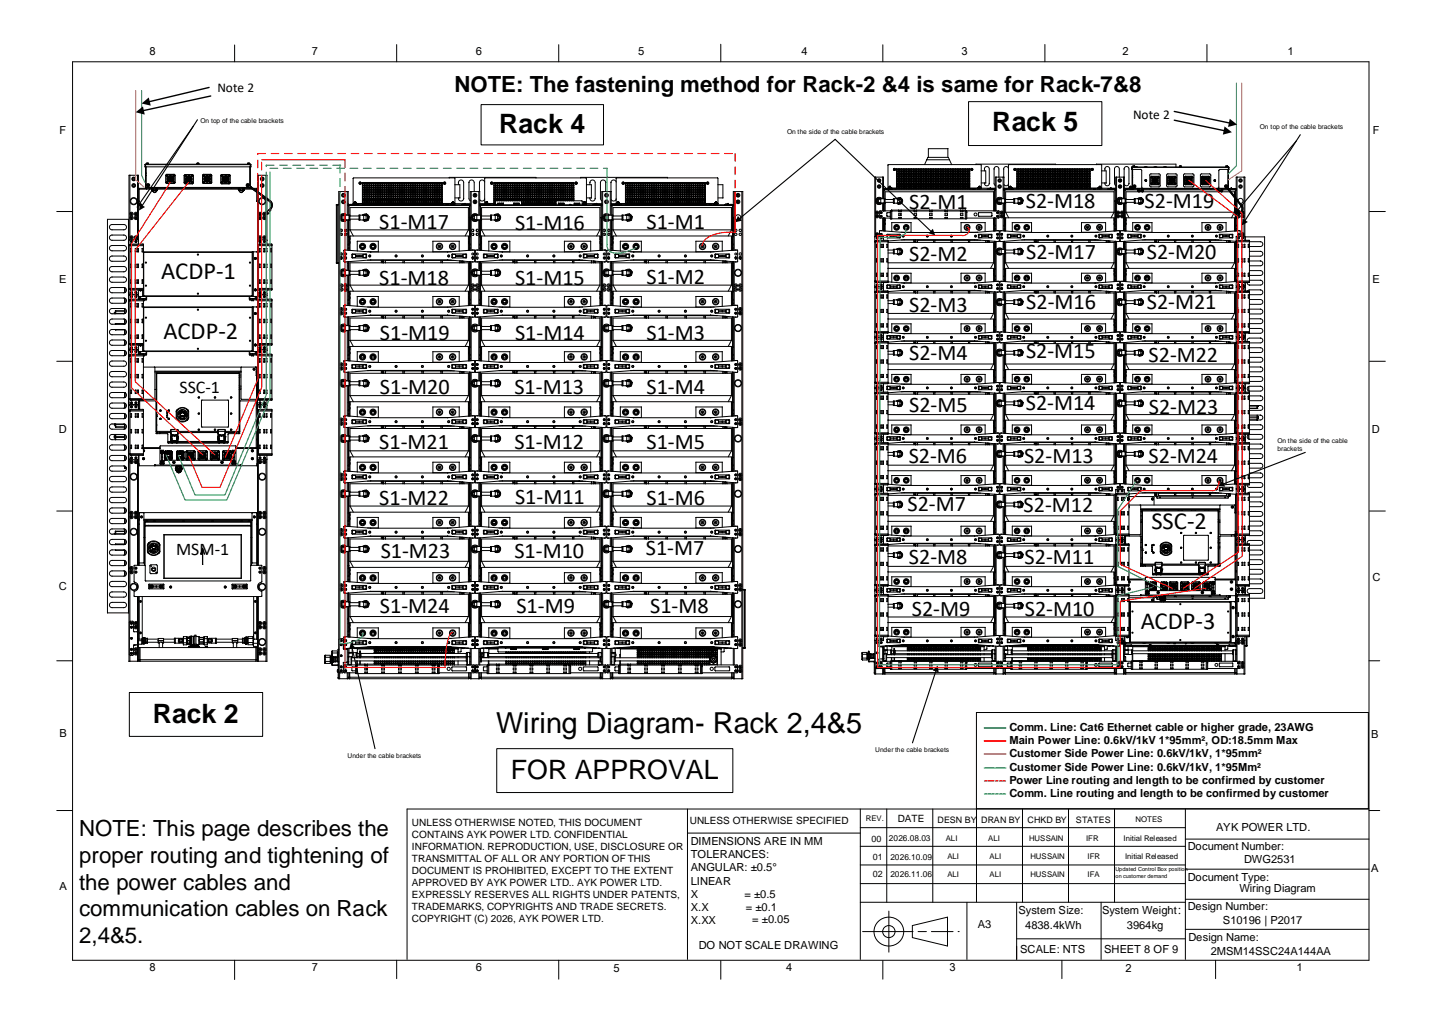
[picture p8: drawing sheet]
<svg xmlns="http://www.w3.org/2000/svg" width="457mm" height="324mm" viewBox="0 0 457 324" stroke-linecap="round" stroke-linejoin="round" font-family="sans-serif">
<defs><g id="words">
<text font-size="9.2" x="157.4" y="232.7">Wiring Diagram- Rack 2,4&amp;5</text>
<g font-size="8.5">
<text x="315" y="41.7">Rack 5</text>
<text x="158.5" y="42.1">Rack 4</text>
<text x="48.5" y="229.3">Rack 2</text>
<text x="162.2" y="247.2">FOR APPROVAL</text>
</g>
<g font-size="7.8">
<text x="51.2" y="88.5">ACDP-1</text>
<text x="51.9" y="107.6">ACDP-2</text>
<text x="365.5" y="167.8">SSC-2</text>
<text x="362.1" y="199.7">ACDP-3</text>
</g>
<g font-size="7.1">
<text x="144.2" y="29.1">NOTE: The fastening method for Rack-2 &amp;4 is same for Rack-7&amp;8</text>
<text x="288.6" y="66.3">S2-M1</text>
<text x="325.6" y="66.1">S2-M18</text>
<text x="363.3" y="66.1">S2-M19</text>
<text x="120.4" y="72.6">S1-M17</text>
<text x="163.5" y="73">S1-M16</text>
<text x="205.2" y="72.6">S1-M1</text>
<text x="288.6" y="82.8">S2-M2</text>
<text x="325.7" y="82.1">S2-M17</text>
<text x="364" y="82.2">S2-M20</text>
<text x="120.4" y="90.4">S1-M18</text>
<text x="163.5" y="90.4">S1-M15</text>
<text x="205.2" y="90.1">S1-M2</text>
<text x="288.6" y="98.9">S2-M3</text>
<text x="325.7" y="98.2">S2-M16</text>
<text x="364" y="98.1">S2-M21</text>
<text x="120.6" y="107.9">S1-M19</text>
<text x="163.5" y="107.9">S1-M14</text>
<text x="205.2" y="107.9">S1-M3</text>
<text x="325.7" y="113.5">S2-M15</text>
<text x="288.6" y="114.2">S2-M4</text>
<text x="364.6" y="114.8">S2-M22</text>
<text x="120.6" y="125">S1-M20</text>
<text x="163.3" y="125">S1-M13</text>
<text x="205.2" y="125">S1-M4</text>
<text x="288.6" y="130.9">S2-M5</text>
<text x="325.6" y="130.1">S2-M14</text>
<text x="364.6" y="131.5">S2-M23</text>
<text x="120.4" y="142.5">S1-M21</text>
<text x="163.3" y="142.5">S1-M12</text>
<text x="205.2" y="142.5">S1-M5</text>
<text x="288.4" y="146.8">S2-M6</text>
<text x="325" y="146.8">S2-M13</text>
<text x="364.6" y="146.8">S2-M24</text>
<text x="120.4" y="160.2">S1-M22</text>
<text x="163.5" y="160">S1-M11</text>
<text x="205.2" y="160.2">S1-M6</text>
<text x="288" y="162.2">S2-M7</text>
<text x="324.9" y="162.6">S2-M12</text>
<text x="120.8" y="177.1">S1-M23</text>
<text x="163.3" y="177">S1-M10</text>
<text x="205" y="176.2">S1-M7</text>
<text x="288.5" y="178.9">S2-M8</text>
<text x="325.2" y="179">S2-M11</text>
<text x="120.6" y="194.6">S1-M24</text>
<text x="163.9" y="194.6">S1-M9</text>
<text x="206.4" y="194.6">S1-M8</text>
<text x="289.4" y="195.6">S2-M9</text>
<text x="325.3" y="195.6">S2-M10</text>
<text x="25.1" y="265.4">NOTE: This page describes the</text>
<text x="25.1" y="273.9">proper routing and tightening of</text>
<text x="25.1" y="282.4">the power cables and</text>
<text x="25.1" y="290.8">communication cables on Rack</text>
<text x="25.1" y="299.3">2,4&amp;5.</text>
</g>
<text font-size="5.7" x="57" y="124.8">SSC-1</text>
<text font-size="5.6" x="55.9" y="176.1">MSM-1</text>
<g font-size="4.2">
<text x="69.1" y="29.2">Note 2</text>
<text x="359.7" y="37.6">Note 2</text>
</g>
<g font-size="3.5">
<text x="47.4" y="17.6">8</text>
<text x="99" y="17.6">7</text>
<text x="151.1" y="17.6">6</text>
<text x="202.6" y="17.6">5</text>
<text x="254.4" y="17.6">4</text>
<text x="305.1" y="17.6">3</text>
<text x="356.3" y="17.6">2</text>
<text x="408.6" y="17.6">1</text>
<text x="18.9" y="42.5">F</text>
<text x="435.7" y="42.5">F</text>
<text x="18.8" y="89.7">E</text>
<text x="435.6" y="89.7">E</text>
<text x="18.6" y="137.4">D</text>
<text x="435.5" y="137.4">D</text>
<text x="435.6" y="184.3">C</text>
<text x="18.6" y="187.1">C</text>
<text x="18.9" y="233.7">B</text>
<text x="435.2" y="234.1">B</text>
<text x="386" y="263.8">AYK POWER LTD.</text>
<text x="219.3" y="268.2">DIMENSIONS ARE IN MM</text>
<text x="377" y="269.6">Document Number:</text>
<text x="219.3" y="272.4">TOLERANCES:</text>
<text x="394.9" y="273.9">DWG2531</text>
<text x="219.3" y="276.5">ANGULAR: ±0.5°</text>
<text x="219.3" y="280.7">LINEAR</text>
<text x="377" y="279.5">Document Type:</text>
<text x="435.2" y="276.7">A</text>
<text x="18.9" y="282.6">A</text>
<text x="219.3" y="284.9">X</text>
<text x="236.3" y="284.9">= ±0.5</text>
<text x="393.4" y="283.2">Wiring Diagram</text>
<text x="219.3" y="289.1">X.X</text>
<text x="219.3" y="293.3">X.XX</text>
<text x="236.7" y="289.1">= ±0.1</text>
<text x="238.8" y="293">= ±0.05</text>
<text x="323.3" y="289.9">System Size:</text>
<text x="349.8" y="290.1">System Weight：</text>
<text x="377" y="288.7">Design Number:</text>
<text x="388.2" y="293.2">S10196 | P2017</text>
<text x="310.4" y="294.5">A3</text>
<text x="325.4" y="294.8">4838.4kWh</text>
<text x="357.7" y="294.8">3964kg</text>
<text x="377.2" y="298.5">Design Name:</text>
<text x="221.8" y="301.1">DO NOT SCALE DRAWING</text>
<text x="323.8" y="302.5">SCALE: NTS</text>
<text x="350.4" y="302.5">SHEET 8 OF 9</text>
<text x="384.3" y="303">2MSM14SSC24A144AA</text>
<text x="47.4" y="308.1">8</text>
<text x="99" y="308.1">7</text>
<text x="151" y="308.1">6</text>
<text x="194.7" y="308.6">5</text>
<text x="249.6" y="308.3">4</text>
<text x="301.4" y="308.3">3</text>
<text x="357.3" y="308.6">2</text>
<text x="411.5" y="308.3">1</text>
</g>
<g font-size="3.5" fill="#00b050">
<text x="312.3" y="231.9">—— Comm. Line: Cat6 Ethernet cable or higher grade, 23AWG</text>
<text x="312.3" y="253.1">------ Comm. Line routing and length to be confirmed by customer</text>
</g>
<g font-size="3.5" fill="#f00">
<text x="312.3" y="236.1">—— Main Power Line: 0.6kV/1kV 1*95mm², OD:18.5mm Max</text>
<text x="312.3" y="248.8">------ Power Line routing and length to be confirmed by customer</text>
</g>
<text font-size="3.5" fill="#ed7d31" x="312.3" y="240.4">—— Customer Side Power Line: 0.6kV/1kV, 1*95mm²</text>
<text font-size="3.5" fill="#06f" x="312.3" y="244.6">—— Customer Side Power Line: 0.6kV/1kV, 1*95Mm²</text>
<g font-size="3.2">
<text x="130.8" y="262">UNLESS OTHERWISE NOTED, THIS DOCUMENT</text>
<text x="219" y="261.6">UNLESS OTHERWISE SPECIFIED</text>
<text x="284.9" y="261">DATE</text>
<text x="130.8" y="265.9">CONTAINS AYK POWER LTD. CONFIDENTIAL</text>
<text x="130.8" y="269.7">INFORMATION. REPRODUCTION, USE, DISCLOSURE OR</text>
<text x="130.8" y="273.5">TRANSMITTAL OF ALL OR ANY PORTION OF THIS</text>
<text x="130.8" y="277.3">DOCUMENT IS PROHIBITED, EXCEPT TO THE EXTENT</text>
<text x="130.8" y="281.1">APPROVED BY AYK POWER LTD.. AYK POWER LTD.</text>
<text x="130.8" y="284.9">EXPRESSLY RESERVES ALL RIGHTS UNDER PATENTS,</text>
<text x="130.8" y="288.7">TRADEMARKS, COPYRIGHTS AND TRADE SECRETS.</text>
<text x="130.8" y="292.5">COPYRIGHT (C) 2026, AYK POWER LTD.</text>
</g>
<g font-size="2.8">
<text x="297.6" y="261.2">DESN BY</text>
<text x="311.4" y="261.2">DRAN BY</text>
<text x="326.2" y="261.2">CHKD BY</text>
<text x="341.5" y="261.2">STATES</text>
<text x="276.6" y="267.1">00</text>
<text x="277" y="272.9">01</text>
<text x="277" y="278.4">02</text>
</g>
<g font-size="2.6">
<text x="282.2" y="267.1">2026.08.03</text>
<text x="282.6" y="272.8">2026.10.09</text>
<text x="282.6" y="278.4">2026.11.06</text>
</g>
<g font-size="2.5">
<text x="274.8" y="260.5">REV.</text>
<text x="360.4" y="260.8">NOTES</text>
<text x="300.2" y="266.8">ALI</text>
<text x="313.6" y="266.8">ALI</text>
<text x="326.6" y="266.9">HUSSAIN</text>
<text x="344.7" y="266.9">IFR</text>
<text x="356.6" y="266.9">Initial Released</text>
<text x="300.7" y="272.6">ALI</text>
<text x="314.1" y="272.6">ALI</text>
<text x="327.1" y="272.6">HUSSAIN</text>
<text x="345.2" y="272.6">IFR</text>
<text x="357.1" y="272.6">Initial Released</text>
<text x="300.7" y="278.2">ALI</text>
<text x="314.1" y="278.2">ALI</text>
<text x="327.1" y="278.2">HUSSAIN</text>
<text x="345.2" y="278.2">IFA</text>
</g>
<g font-size="2.1">
<text x="63.6" y="39.2">On top of the cable brackets</text>
<text x="399.9" y="41.1">On top of the cable brackets</text>
<text x="249.8" y="42.5">On the side of the cable brackets</text>
<text x="405.5" y="140.7">On the side of the cable</text>
<text x="405.5" y="143.2">brackets</text>
<text x="277.8" y="238.7">Under the cable brackets</text>
<text x="110.3" y="240.5">Under the cable brackets</text>
</g>
<g font-size="1.8">
<text x="354" y="276.6">Updated Control Box position</text>
<text x="354" y="278.7">on customer demand</text>
</g>
</g></defs>
<g fill="none" stroke="#000" stroke-width=".32">
<path d="M23 19.6h411.5v285.2h-411.5zM74.5 14.3v5.3M125.9 14.2v5.4M177.3 14.2v5.4M228.8 14v5.6M280.2 14.2v5.4M331.6 14.1v5.5M383.1 14.1v5.5M41.2 55.6v12.1M42.3 56.4v.8M42.3 58.5v.7M42.6 56.4v.8"/>
<path d="M42.6 58.5v.8M43.6 55.6v12.1M44.2 59.8v4.2l-.3-.1M44.2 59.8l-.3 .3 36.2-.1M44.2 59.8h35.6M46 52.3v.7l33.6-.1v-.6M46 52.3h33.6M46.2 52.1l-.1 .9M46.2 52.1l-.2 .2M46.2 52.1v7.7M46.2 52.1h33.3M46.2 52.4h.1"/>
<path d="M46.2 58.8h.1M46.3 52.9v6.7M46.3 54.9h.1M46.3 55h.1M46.3 55.7h.1M46.3 55.8h.1M46.3 58.8h.1M46.3 59.5h.1M46.3 59.6l-.1-.1 33.1 .1M46.3 59.6h33M46.4 59.5l-.1 .1M46.5 51.8v.3"/>
<path d="M46.5 51.8h.6M46.5 51.8h.1M46.5 59.6v.2M46.6 58.7h.1M46.6 58.7l.2 .4M46.7 51.8h.1M46.7 51.8v.3M46.8 59.1h.1M46.8 59.1h.4M46.9 58.4h.1M46.9 58.4l-.3 .3M46.9 58.4l.3 .1"/>
<path d="M47 51.8h.1M47.1 51.8v.3M47.2 59.1h.1M47.2 58.5h.1M47.2 58.5l.2 .3M47.4 58.8h.1M47.4 58.8l-.2 .3M48.2 59.7l-.1 .1M48.2 59.6v.2zM48.2 59.6v.2M48.3 59.8h.1M48.4 59.6l-.1 .2"/>
<path d="M48.4 59.8h.1M48.5 59.6l-.1 .2M48.5 59.8h.1M48.5 59.6v.2M48.6 59.8h.1M48.6 59.6v.2M49.6 59.6v.2M49.6 59.6h.1M49.6 59.6l.1 .2-.1-.2M49.7 59.6h.1M49.7 59.6l.1 .1M52.3 59.6v.2"/>
<path d="M52.6 55.7v2.2M52.6 55.7h.1M52.6 57.9l.4 .3M52.6 57.9h.1M52.7 55.7v2.2M52.7 57.9l.3 .3M53 55.3l-.4 .4M53 55.3v.1M53 55.3h2.2M53 55.4l-.3 .3M53 55.4h2.2M53 58.2v.1"/>
<path d="M53 58.2h2.2M53 55.7v.1M53 55.7h.1M53 55.8l.1 .1M53 55.8h.1M53.1 55.7h-.1M53.1 55.7h.1M53.1 55.9h.1M53.2 55.7v.1M53.2 55.7h.1M53.2 55.8l-.1 .1M53.2 55.8h.1"/>
<path d="M53.4 57.2h.1M53.5 57.2h-.1M53.5 57.2h.1M53.6 57.4l.1 .1M53.8 56.8h.1M53.8 56.7v.1M53.8 56.7h.1M53.8 56.8v.1M53.9 57.5h.1M53.9 57.4h.1M53.9 57.4v.1M53.9 56l-.5 .5 .1 .7"/>
<path d="M54 57.1h.1M54 57h.1M54 57v.1M54 56.5h.2M54.1 57.2h.1M54.1 57h.1M54.1 55.8l-.7 .3-.3 .7 .3 .6 .7 .4M54.1 55.8l.6 .2 .4 .7-.3 .7-.7 .4M54.1 55.8h.1M54.1 55.9l.6 .3 .3 .7-.3 .5-.6 .3M54.1 55.9l-.6 .2-.3 .7 .3 .6 .6 .3M54.1 55.9h.1"/>
<path d="M54.1 57.7h.1M54.1 57.8h.1M54.1 56.6l.2 .2-.2 .2M54.1 56.6l-.2 .2 .2 .2M54.1 56.6h.1M54.1 56.4l-.4 .3 .4 .5M54.1 56.4l.4 .4-.4 .4M54.1 56.4h.1M54.1 57v.1M54.1 57.1h.1M54.2 56.5h-.2M54.3 56l.3 .2"/>
<path d="M54.3 57.4h.1M54.3 57.5h.1M54.3 56.9h.1M54.4 56.7l-.1 .2M54.4 56.7v.2M54.4 56.7h.1M54.4 56.9h.1M54.6 56.2h.1M54.7 56.4l.1 .5-.4 .6M54.7 56.4h.1M54.8 56.4h-.1M54.8 56.4h.1"/>
<path d="M55.2 55.3l.3 .4M55.2 55.3v.1M55.2 55.4l.3 .3M55.2 58.2v.1M55.5 55.7v2.2M55.5 55.7h.1M55.5 57.9l-.3 .3M55.5 57.9h.1M58.5 55.8v2.2M58.5 55.8h.1M58.5 58l.3 .3M58.5 58h.1"/>
<path d="M58.7 55.8h.4h-.3M58.7 57.8l.4 .1h-.3M58.8 55.7v.1M58.8 57.8v.1M58.8 55.4l-.3 .4M58.8 55.4h2.2M58.8 55.4v.1M58.8 55.5l-.3 .3M58.8 55.5h2.2M58.8 58.3h.1M58.8 58.3h2.2M58.8 55.7h.2"/>
<path d="M58.8 57.7l.1 .2 .1-.1M59 55.7h.1M59 57.7v.1M59.2 57.3h.1M59.3 57.2h.1M59.3 57.2l-.1 .1M59.4 57.5l.2 .1M59.6 56.9h.1M59.6 56.8v.1M59.6 56.8h.1M59.7 56.8h.1M59.7 56.8l-.1 .1"/>
<path d="M59.7 56.8v.1M59.8 57.5h.1M59.7 57.5h.1M59.8 56.1l-.5 .4v.7M59.8 57.2h.1M59.8 57.2h.2M59.8 57.1h.2M59.8 57.1v.1M59.9 56.6h.1M59.9 55.8h.1M59.9 55.8v.2M59.9 56.5h.1"/>
<path d="M59.9 56.5v.1M59.9 57.1h.1M59.9 56l.7 .3 .2 .5-.2 .6-.7 .3M59.9 56l-.7 .3-.1 .6 .3 .6 .5 .2M59.9 57.2v.1M59.9 57.2h.1M59.9 57.7h.1M59.9 57.8h.1M59.9 56.6l.2 .3-.2 .2M59.9 56.6l-.2 .3 .2 .2M59.9 56.6v.1M60 55.8h.1"/>
<path d="M60 56.5l-.5 .3 .4 .5M60 56.5l.3 .4-.4 .4M60 56.5h.1M60 57.1v.1M60 56.5l-.1 .1M60.1 56.1l.4 .2M60.1 57.5h.1M60.2 56.8v.2M60.2 56.8h.1M60.2 57h.1M60.5 56.3h.1M60.5 56.5l.1 .5-.3 .6"/>
<path d="M60.5 56.5h.1M60.6 56.4l-.1 .1M60.6 56.4v.1M60.8 57.8h.3M60.8 55.7h.3M60.8 55.7v.1M60.8 55.7l.1 .2 .2-.1M60.8 57.8v.1M60.8 57.8h.1M60.8 55.8h.1M60.8 57.9h.1M60.9 55.7h.1"/>
<path d="M60.9 57.7v.2l.1-.1M61 55.7l.1 .1M61 55.7h.1M61 57.7l.1 .1M61 55.4l.4 .4M61 55.4v.1M61 55.5l.3 .3M61 58.3h.1M61.1 55.7l-.3 .1M61.1 57.8l-.3 .1M61.1 55.8h.1M61.1 57.8v.1"/>
<path d="M61.3 55.8l.1 2.2M61.3 55.8h.1M61.3 58l-.3 .3M61.3 58h.1M62.5 51.8v.3M62.5 51.8h.6M62.6 51.8h-.1M62.8 51.8h.1M62.8 51.8v.3M63.1 51.8v.3M63.1 51.8h.1M64.3 55.7v2.2"/>
<path d="M64.3 55.7h.1M64.3 57.9l.3 .3M64.3 57.9h.1M64.6 55.3l-.3 .4M64.6 55.3v.1M64.6 55.3h2.3M64.6 55.4l-.3 .3M64.6 55.4h2.3M64.6 58.2v.1M64.6 58.2h2.3M64.6 55.7v.1M64.6 55.7h.1"/>
<path d="M64.6 55.8l.1 .1M64.6 55.8h.1M64.6 57.8v.1M64.6 57.8h.1M64.6 57.9h.1M64.7 55.7h-.1M64.7 55.7h.1M64.7 55.9h.1M64.7 57.7l.1 .1M64.7 57.7l-.1 .1M64.7 57.7h.1M64.7 57.9h.1"/>
<path d="M64.8 55.7v.1M64.8 55.7h.1M64.8 55.8l-.1 .1M64.8 55.8h.1M64.8 57.8v.1M64.8 57.8h.1M64.8 57.9h-.1M64.8 57.9h.1M65.2 57.4h.1M65.3 57.3l.1 .2M65.3 57.3l-.1 .1M65.4 56.8h.1"/>
<path d="M65.4 56.8v.1M65.4 56.7v.1M65.4 56.7h.1M65.4 56.8l.1 .1M65.5 56.7l-.1 .1M65.5 56.7h.1M65.5 56.7v.1M65.6 57.4h.1M65.6 57.5h.1M65.6 56l-.5 .5-.1 .7M65.6 57h.2M65.6 57v.1"/>
<path d="M65.6 57.1h.2M65.6 57.1h.1M65.7 56.5h.1M65.7 57.2h.1M65.7 57h.1M65.7 55.8l-.6 .2-.3 .7 .2 .7 .7 .4M65.7 55.8l.6 .2 .4 .7-.3 .7-.7 .4M65.7 55.8h.1M65.7 55.9l.7 .3 .2 .6-.3 .7-.6 .2M65.7 55.9l-.6 .3-.2 .6 .2 .6 .6 .3M65.7 55.9h.1M65.7 57.7h.1"/>
<path d="M65.7 57.8h.1M65.8 56.6l.2 .2-.3 .2M65.8 56.6l-.3 .1 .2 .3M65.8 56.6h.1M65.8 56.4l-.4 .3 .3 .5M65.8 56.4l.3 .5-.4 .3M65.8 56.4h.1M65.8 57.1h-.1M65.8 57v.1M65.9 56.5h-.2M65.9 56.5h-.1M65.9 56l.4 .2"/>
<path d="M65.9 57.4h.1M65.9 57.5h.1M66 56.9h.1M66 56.7v.2M66 56.7h.1M66.1 56.9h.1M66.1 56.7v.2M66.1 56.7h.1M66.3 56.2h.1M66.4 56.4v.6l-.3 .4M66.4 56.4h.1M66.7 55.7v.1"/>
<path d="M66.7 55.7h.1M66.7 55.8l.1 .1M66.7 55.8h.1M66.7 57.8v.1M66.7 57.8h.1M66.7 57.9h.1M66.8 55.7h-.1M66.8 55.7h.1M66.8 55.9h.1M66.8 57.7v.1M66.8 57.7l-.1 .1M66.8 57.7h.1"/>
<path d="M66.8 57.9h.1M66.8 55.7v.1M66.8 55.8v.1M66.8 55.8h.1M66.8 57.8v.1M66.8 57.8h.1M66.9 55.3l.3 .4M66.9 55.3v.1M66.9 55.4l.3 .3M66.9 58.2v.1M67.2 55.7v2.2M67.2 55.7h.1"/>
<path d="M67.2 57.9l-.3 .3M67.2 57.9h.1M70.1 55.8v2.2M70.1 55.8h.1M70.1 58l.3 .3M70.1 58h.1M70.2 55.5v.1M70.4 56h.3M70.4 58h.3M70.4 55.4l-.2 .1M70.4 55.4v.1M70.4 55.4h2.3"/>
<path d="M70.4 55.4l-.3 .4M70.4 55.5l-.3 .3M70.4 55.5h2.3M70.4 56h.2M70.4 58h.2M70.4 58.3h.1M70.4 58.3h2.3M70.5 55.7v.1M70.5 55.7h.1M70.5 55.8v.1M70.5 55.8h.1M70.5 57.8v.1"/>
<path d="M70.5 57.8h.1M70.5 57.9h.1M70.5 55.9h.1M70.5 57.7v.1M70.5 57.7l.1 .1M70.5 57.7h.1M70.6 55.7v.1M70.6 55.7h.1M70.6 57.8v.1M70.6 57.8h.1M70.6 55.8l-.1 .1M70.6 55.8h.1"/>
<path d="M70.6 57.9h-.1M70.6 57.9h.1M70.6 58h.1M70.7 56h.1M70.7 58h.1M70.9 57.3h.1M70.9 57.2v.1M70.9 57.2h.1M71 57.5l.2 .1M71.2 56.9h.1M71.3 56.8l-.1 .1M71.3 56.8h.1"/>
<path d="M71.3 56.9h.1M71.3 56.8v.1M71.4 57.5h.1M71.4 57.5v.1M71.4 56.1l-.5 .5v.6M71.5 57.1h.1M71.5 57.1v.1M71.5 57.2h.1M71.5 56.6h.2M71.5 55.8h.1M71.6 56l.6 .3 .2 .6-.3 .6-.5 .2M71.6 56l-.7 .3-.2 .6 .3 .6 .6 .2"/>
<path d="M71.6 57.2h.1M71.6 57.2l-.1 .1M71.6 57.7h.1M71.6 57.8h.1M71.6 55.8h.1M71.6 55.8v.2M71.6 56.6l.2 .3-.3 .2M71.6 56.6l-.2 .2 .1 .3M71.6 56.6v.1M71.6 56.5l-.4 .4 .3 .4M71.6 56.5l.3 .4-.4 .4M71.6 56.5h.1"/>
<path d="M71.6 57.1v.1M71.7 55.8h.1M71.7 56.5l-.2 .1M71.7 56.5v.1M71.7 56.1l.4 .2M71.7 57.5h.1M71.8 57.5h.1M71.8 57.5h-.1M71.8 57h.1M71.8 56.8v.2M71.8 56.8h.1M71.8 56.8l.1 .1"/>
<path d="M71.9 56.9l-.1 .1M71.9 56.8l-.1 .2M71.9 56.8v.1M71.9 57h.1M71.9 56.8v.2M72.1 56.3h.1M72.2 56.5l.1 .5-.4 .6M72.2 56.5h.1M72.3 56.4l-.1 .1M72.3 56.4v.1M72.4 56h.3M72.4 58h.3"/>
<path d="M72.5 56h.2M72.5 58h.2M72.5 55.7v.1M72.5 55.7h.1M72.5 55.8l.1 .1M72.5 55.8h.1M72.5 57.8v.1M72.5 57.8h.1M72.5 57.9h.1M72.6 55.7h.1M72.6 55.7h-.1M72.6 55.9h.1"/>
<path d="M72.6 57.7l.1 .1M72.6 57.7l-.1 .1M72.6 57.7h.1M72.6 57.9h.1M72.7 55.7v.1M72.7 55.7h.1M72.7 55.8l-.1 .1M72.7 55.8h.1M72.7 57.8v.1M72.7 57.8h.1M72.7 57.9h-.1M72.7 57.9h.1"/>
<path d="M72.7 58h.1M72.7 55.4l.3 .1M72.7 55.4v.1M72.7 55.4l.3 .4M72.7 55.5l.3 .3M72.7 58.3h.1M72.7 56h.1M73 55.8h.1M73 55.8v2.2M73 58l-.3 .3M73 58h.1M73.4 59.6v.2"/>
<path d="M75.9 59.6h.1M75.9 59.6v.1M76 59.8h.1M76 59.6v.2M76.1 59.6l-.1 .2M77 59.6l.1 .2M77 59.6h.1M77.1 59.6l.1 .2M77.1 59.6h.1M77.2 59.6v.2M77.2 59.6h.1M77.3 59.6v.2"/>
<path d="M77.3 59.6h.1M77.5 59.6v.2M77.5 59.6h.1M77.5 59.7l.1 .1M77.5 59.8h.1M78.5 58.7v.2M78.5 58.7h.1M78.5 58.9l.1 .1M78.5 58.9h.1M78.6 51.8v.3M78.6 51.8h.6M78.6 59.2h.1"/>
<path d="M78.6 59.2l.6 .3M78.6 51.8h.1M78.6 58.6l-.1 .1M78.6 58.6l.2 .1M78.6 58.6h.1M78.6 59h.1M78.7 59.3h.1M78.8 58.7v.2M78.8 58.7h.1M78.8 58.9l-.2 .1M78.8 58.9h.1M78.9 51.8h.1"/>
<path d="M78.9 51.8l-.1 .3M79 58.6l.5 .5M79.1 58.7l-.4-.4-.5 .2v.6l.5 .2M79.1 58.7h.1M79.1 51.8h.1M79.2 51.8v.3M79.2 59.5l.4 .1M79.2 59.5h.1M79.3 52.9v6M79.3 59.5v.1M79.4 52.9v6M79.4 59.6h-.1"/>
<path d="M79.4 59.6h.1M79.5 52.3h.1M79.5 52.3v.7M79.5 52.4h.1M79.5 59.1l.3 .3M79.5 59.1h.1M79.5 59.1l-.3 .4M79.5 52.1v.2M79.5 52.1l.1 .2M79.5 52.1v7M79.6 59.6l5.9 4.3M79.8 59.4l5.9 4.2"/>
<path d="M79.8 59.4h.1M79.8 59.4l-.2 .2M80.3 59.8h.1M80.3 59.8h1.1M81.4 59.8l.3 .3-1-.1M81.4 59.8l.1 .8M82 55.6v5.4M83.1 56.4v.8M83.1 58.5v.7M83.4 56.4v.8M83.4 58.5v.8M84.4 55.6v7.1"/>
<path d="M277.9 56.2v7.3M278.9 56.9v.7M278.9 58.9v.7M279.2 56.9v.7M279.2 58.9v.7M280.2 56.2v6.9M280.4 59.9h.1M280.4 60h.5M280.5 60v.1M281 59.9l-.1 .1M281 59.9h.3M281 59.9v.1"/>
<path d="M281.3 59.9v.1M281.3 59.9h.1M281.3 59.9l.1 .1M281.3 59.9l-.2 .1M281.4 60h.1M281.4 60h.9M281.8 59.7h.3M281.8 59.7h1.2M282 59.7v.2M282.1 59.4l.1 .3M282.2 59.4h.1M282.2 59.4h-.1"/>
<path d="M282.2 59.4h.5M282.2 59.7h.1M282.2 59.4h.2M282.2 60l.1 .1M282.2 60h.1M282.3 59.2v.5M282.3 59.7h-.1M282.3 59.7h.1M282.4 59.1v.1M282.4 59.4h.2M282.4 59.4h.1M282.4 59.7h.1"/>
<path d="M282.5 59.1l.1 .2M282.5 59.1l-.2 .1M282.6 59.4v.3M282.6 59.7h-.2M282.6 59.7h.1M282.6 59.9v.1M282.6 59.3l.1 .1M282.6 59.3l-.4 .1M282.7 59.4h-.1M282.7 59.4h.1M282.7 59.7h.1M282.7 59.9v.1"/>
<path d="M282.7 59.9h.1M282.7 59.4v.3M282.7 59.7h1.8M282.8 59.7l.1 .3h-.3M282.9 59.9l-.1 .1M282.9 59.9h.1M282.9 59.9h.3M283 59.7v.3M283.1 59.7v.2M283.2 59.9l.1 .1M283.2 59.9v.1M283.8 53.8h.1"/>
<path d="M283.8 53.8v.1M283.8 59.9v.1M283.8 53.7h.1M283.8 53.7v.1M283.8 53.9h.1M283.9 53.7h.1M283.9 53.7l.1 .1M283.9 53.9h.1M284 53.8l-.1 .1M284 53.8h.1M284.2 59.9v.2M284.5 59.7l23.3 .1"/>
<path d="M284.6 53.9h1.5M284.6 54.4h1.5M284.6 54.5h1.5M284.6 54.9h1.5M284.6 55h1.5M284.6 55.5h1.5M284.6 56h1.5M284.6 56.1h1.5M284.6 56.5h1.5M284.6 56.6h1.5M284.6 57.1h1.5M284.6 57.2h1.5"/>
<path d="M284.6 57.6h1.5M284.6 57.7h1.5M284.6 58.2h1.5M284.6 58.5h1.5M284.6 58.7h1.5M284.6 58.8h1.5M284.6 59.2h1.5M284.6 59.3h1.5M284.6 59.9h1.5M284.6 59.9l-.1-6.3h23.3v6.3M285 53.6v6.3M285.1 53.6v6.3"/>
<path d="M285.6 53.6v6.3M286.1 53.6v6.3M286.2 53.6v6.3M286.2 53.9h.4M286.2 54.4h.4M286.2 54.5h.4M286.2 54.9h.4M286.2 55h.4M286.2 55.5h.4M286.2 56h.4M286.2 56.1h.4M286.2 56.5h.4"/>
<path d="M286.2 56.6h.4M286.2 57.1h.4M286.2 57.2h.4M286.2 57.6h.4M286.2 57.7h.4M286.2 58.2h.4M286.2 58.5h.4M286.2 58.7h.4M286.2 58.8h.4M286.2 59.2h.4M286.2 59.3h.4M286.2 59.9h.4"/>
<path d="M286.6 53.6v6.3M286.7 53.6v6.3M286.7 53.9h3.7M286.7 54.4h3.7M286.7 54.5h3.7M286.7 54.9h3.7M286.7 55h3.7M286.7 55.5h3.7M286.7 56h3.7M286.7 56.1h3.7M286.7 56.5h3.7M286.7 56.6h3.7"/>
<path d="M286.7 57.1h3.7M286.7 57.2h3.7M286.7 57.6h3.7M286.7 57.7h3.7M286.7 58.2h3.7M286.7 58.5h3.7M286.7 58.7h3.7M286.7 58.8h3.7M286.7 59.2h3.7M286.7 59.3h3.7M286.7 59.9h3.7M287.2 53.6v6.3"/>
<path d="M287.3 53.6v6.3M287.7 53.6v6.3M287.8 53.6v6.3M288.3 53.6v6.3M288.8 53.6v6.3M288.9 53.6v6.3M289.3 53.6v6.3M289.4 53.6v6.3M289.9 53.6v6.3M290.4 53.6v6.3M290.5 53.6v6.3M290.5 53.9h.4"/>
<path d="M290.5 54.4h.4M290.5 54.5h.4M290.5 54.9h.4M290.5 55h.4M290.5 55.5h.4M290.5 56h.4M290.5 56.1h.4M290.5 56.5h.4M290.5 56.6h.4M290.5 57.1h.4M290.5 57.2h.4M290.5 57.6h.4"/>
<path d="M290.5 57.7h.4M290.5 58.2h.4M290.5 58.5h.4M290.5 58.7h.4M290.5 58.8h.4M290.5 59.2h.4M290.5 59.3h.4M290.5 59.9h.4M290.9 53.6v6.3M291 53.6v6.3M291 53.9h.5M291 54.4h.5"/>
<path d="M291 54.5h.5M291 54.9h.5M291 55h.5M291 55.5h.5M291 56h.5M291 56.1h.5M291 56.5h.5M291 56.6h.5M291 57.1h.5M291 57.2h.5M291 57.6h.5M291 57.7h.5"/>
<path d="M291 58.2h.5M291 58.5h.5M291 58.7h.5M291 58.8h.5M291 59.2h.5M291 59.3h.5M291 59.9h.5M291.5 53.6v6.3M291.5 53.9h3.7M291.5 54.4h3.7M291.5 54.5h3.7M291.5 54.9h3.7"/>
<path d="M291.5 55h3.7M291.5 55.5h3.7M291.5 56h3.7M291.5 56.1h3.7M291.5 56.5h3.7M291.5 56.6h3.7M291.5 57.1h3.7M291.5 57.2h3.7M291.5 57.6h3.7M291.5 57.7h3.7M291.5 58.2h3.7M291.5 58.5h3.7"/>
<path d="M291.5 58.7h3.7M291.5 58.8h3.7M291.5 59.2h3.7M291.5 59.3h3.7M291.5 59.9h3.7M292 53.6v6.3M292.1 53.6v6.3M292.5 53.6v6.3M292.6 53.6v6.3M293.1 53.6v6.3M293.6 53.6v6.3M293.7 53.6v6.3"/>
<path d="M294.1 53.6v6.3M294.2 50.7h.1M294.2 50.7h7.2M294.2 50.7l-.7 1.5M294.2 53.6v6.3M294.5 49.9h6.5l.4 .8M294.5 49.9v.1M294.5 49.9l-.3 .8M294.7 53.6v6.3M295.2 53.6v6.3M295.3 53.6v6.3M295.3 53.9h.4"/>
<path d="M295.3 54.4h.4M295.3 54.5h.4M295.3 54.9h.4M295.3 55h.4M295.3 55.5h.4M295.3 56h.4M295.3 56.1h.4M295.3 56.5h.4M295.3 56.6h.4M295.3 57.1h.4M295.3 57.2h.4M295.3 57.6h.4"/>
<path d="M295.3 57.7h.4M295.3 58.2h.4M295.3 58.5h.4M295.3 58.7h.4M295.3 58.8h.4M295.3 59.2h.4M295.3 59.3h.4M295.3 59.9h.4M295.7 53.6v6.3M295.8 53.6v6.3M295.8 53.9h3.7M295.8 54.4h3.7"/>
<path d="M295.8 54.5h3.7M295.8 54.9h3.7M295.8 55h3.7M295.8 55.5h3.7M295.8 56h3.7M295.8 56.1h3.7M295.8 56.5h3.7M295.8 56.6h3.7M295.8 57.1h3.7M295.8 57.2h3.7M295.8 57.6h3.7M295.8 57.7h3.7"/>
<path d="M295.8 58.2h3.7M295.8 58.5h3.7M295.8 58.7h3.7M295.8 58.8h3.7M295.8 59.2h3.7M295.8 59.3h3.7M295.8 59.9h3.7M296.3 53.6v6.3M296.4 53.6v6.3M296.8 53.6v6.3M296.9 53.6v6.3M297.4 53.6v6.3"/>
<path d="M297.9 53.6v6.3M298 53.6v6.3M298.4 53.6v6.3M298.5 53.6v6.3M299 53.6v6.3M299.5 53.6v6.3M299.6 53.6v6.3M299.6 53.9h.4M299.6 54.4h.4M299.6 54.5h.4M299.6 54.9h.4M299.6 55h.4"/>
<path d="M299.6 55.5h.4M299.6 56h.4M299.6 56.1h.4M299.6 56.5h.4M299.6 56.6h.4M299.6 57.1h.4M299.6 57.2h.4M299.6 57.6h.4M299.6 57.7h.4M299.6 58.2h.4M299.6 58.5h.4M299.6 58.7h.4"/>
<path d="M299.6 58.8h.4M299.6 59.2h.4M299.6 59.3h.4M299.6 59.9h.4M300 53.6v6.3M300.1 53.6v6.3M300.1 53.9h.5M300.1 54.4h.5M300.1 54.5h.5M300.1 54.9h.5M300.1 55h.5M300.1 55.5h.5"/>
<path d="M300.1 56h.5M300.1 56.1h.5M300.1 56.5h.5M300.1 56.6h.5M300.1 57.1h.5M300.1 57.2h.5M300.1 57.6h.5M300.1 57.7h.5M300.1 58.2h.5M300.1 58.5h.5M300.1 58.7h.5M300.1 58.8h.5"/>
<path d="M300.1 59.2h.5M300.1 59.3h.5M300.1 59.9h.5M300.6 53.6v6.3M300.6 53.9h3.7M300.6 54.4h3.7M300.6 54.5h3.7M300.6 54.9h3.7M300.6 55h3.7M300.6 55.5h3.7M300.6 56h3.7M300.6 56.1h3.7"/>
<path d="M300.6 56.5h3.7M300.6 56.6h3.7M300.6 57.1h3.7M300.6 57.2h3.7M300.6 57.6h3.7M300.6 57.7h3.7M300.6 58.2h3.7M300.6 58.5h3.7M300.6 58.7h3.7M300.6 58.8h3.7M300.6 59.2h3.7M300.6 59.3h3.7"/>
<path d="M300.6 59.9h3.7M300.9 49.9v-2.7h-6.2v2.8M301.1 53.6v6.3M301.2 53.6v6.3M301.4 50.7l.7 1.5M301.4 50.7h.1M301.6 53.6v6.3M301.7 53.6v6.3M302.1 52.2h.1M302.2 53.6v6.3M302.7 53.6v6.3M302.8 53.6v6.3"/>
<path d="M303.2 53.6l.1 6.3M303.8 53.6v6.3M304.3 53.6v6.3M304.4 53.6v6.3M304.4 53.9h.4M304.4 54.4h.4M304.4 54.5h.4M304.4 54.9h.4M304.4 55h.4M304.4 55.5h.4M304.4 56h.4M304.4 56.1h.4"/>
<path d="M304.4 56.5h.4M304.4 56.6h.4M304.4 57.1h.4M304.4 57.2h.4M304.4 57.6h.4M304.4 57.7h.4M304.4 58.2h.4M304.4 58.5h.4M304.4 58.7h.4M304.4 58.8h.4M304.4 59.2h.4M304.4 59.3h.4"/>
<path d="M304.4 59.9h.4M304.8 53.6v6.3M304.9 53.6v6.3M304.9 53.9h2.9M304.9 54.4h2.9M304.9 54.5h2.9M304.9 54.9h2.9M304.9 55h2.9M304.9 55.5h2.9M304.9 56h2.9M304.9 56.1h2.9M304.9 56.5h2.9"/>
<path d="M304.9 56.6h2.9M304.9 57.1h2.9M304.9 57.2h2.9M304.9 57.6h2.9M304.9 57.7h2.9M304.9 58.2h2.9M304.9 58.5h2.9M304.9 58.7h2.9M304.9 58.8h2.9M304.9 59.2h2.9M304.9 59.3h2.9M304.9 59.9h2.9"/>
<path d="M305.4 53.6v6.3M305.5 53.6v6.3M305.9 53.6v6.3M306 53.6v6.3M306.5 53.6v6.3M307 53.6v6.3M307.1 53.6v6.3M307.5 53.6l.1 6.3M307.8 59.7h2.8M307.8 59.9h.1M308.2 59.9v.1M308.3 53.8h.1"/>
<path d="M308.3 53.8l.1 .1M308.4 53.7h.1M308.4 53.7l-.1 .1M308.4 53.9h.1M308.5 53.7h.1M308.5 53.7l.1 .1M308.5 53.9h.1M308.6 53.8h.1M308.6 53.8l-.1 .1M308.6 59.9v.2M308.6 60h.4M309 60h.1"/>
<path d="M309 60h-.1M309.5 59.9v.1M309.8 52.2h25.2M310.2 59.7v.3M310.2 59.7h5.7M310.5 59.7v.2M310.6 59.7h.1M310.6 59.4v.3M310.6 59.4h.1M310.6 59.4h.5M310.6 59.4h.3M310.7 59.3l.4 .1"/>
<path d="M310.7 59.3l-.1 .1M310.7 59.2v.5M310.7 59.2h.3M310.7 59.7h-.1M310.7 59.7h.2M310.7 59.9v.2M310.9 59.1v.1M310.9 59.4h.2M310.9 59.4h.1M310.9 59.7h.1M311 59.1v.1M311 59.1h.1"/>
<path d="M311 59.1l-.3 .1M311 59.2v.5M311 59.7h-.1M311 59.7h.1M311 59.9v.1M311.1 59.4h.1M311.1 59.7h.1M311.2 59.4v.3M311.2 59.7h.2M311.2 59.7h-.1M311.3 52.2l-29.5 .2v7.5h28.4M311.3 52.2l.1 7.7h-1.1v-.2"/>
<path d="M311.3 52.2h.1M311.3 59.7v.2M311.4 54.2h1.5v3.9h-1.5M312.5 54.2v-.7l.3-.5 .5-.1 .5 .2 .2 .5v4.8l-.4 .5-.5 .1-.5-.4-.1-.5M313.6 60h.1M313.7 59.9l-.1 .1M313.7 59.9h.1M313.8 59.9h.2M313.8 59.9h.1M314 60h.1M314 59.9l.1 .1M314 59.9h.1"/>
<path d="M314.1 60v.1M314.3 60v-.4l.1 .4M314.7 60h.1M314.8 60v.1M314.9 60l-1.5 .1M314.9 59.9l-.1 .1M314.9 59.9h.3M314.9 59.9v.1M315.2 59.9l.1 .1M315.2 59.9v.1M315.3 60h.1M315.3 60h.6"/>
<path d="M316.2 56.2v7.3M317.1 56.2l-.1-2.8-.4-.5h-.5l-.6 .6v4.8l.4 .6M317.1 56.9v.7M317.1 58.9v.7M317.4 56.9v.7M317.4 58.9v.7M318.4 56.2v6.9M318.7 59.7h2.6M318.7 60h.5M318.7 60v.1M319.2 59.9l-.1 .1M319.2 59.9h.3"/>
<path d="M319.2 59.9v.1M319.5 59.9l.1 .1M319.5 59.9h.1M319.5 59.9l-.2 .1M319.5 59.9v.1M319.6 60h.1M319.6 60h.9M320.1 53.5l-.6-.6-.8 .3-.1 3M320.1 58.4l-.3 .4-.4 .2-.7-.5M320.1 59.7h.3M320.1 52.3l29.4-.1 .2 7.7h-29.6zM320.2 59.7v.2"/>
<path d="M320.4 59.4v.3M320.4 59.4h.1M320.4 59.4h.5M320.4 59.7h.1M320.4 59.4h.3M320.4 60l.1 .1M320.4 60h.1M320.5 59.2v.5M320.5 59.7h-.1M320.5 59.7h.2M320.7 59.1v.1M320.7 59.4h.1"/>
<path d="M320.7 59.7h.1M320.8 59.1v.2M320.8 59.1l-.3 .1M320.8 59.9v.1M320.8 60h.3M320.8 59.4v.3M320.8 59.7h-.1M320.8 59.7h.1M320.9 59.3v.1M320.9 59.3l-.5 .1M320.9 59.4h-.1M320.9 59.4h.1"/>
<path d="M320.9 59.7h.1M320.9 59.9v.1M320.9 59.9h.1M320.9 59.4l.1 .3M321 59.7h1.8M321 59.7h-.1M321.1 59.7v.2M321.1 59.9l-.1 .1M321.2 59.9h.1M321.2 59.9v.1M321.2 59.9h.3M321.2 59.7v.3"/>
<path d="M321.3 59.7v.2M321.5 59.9l.1 .1M321.5 59.9v.1M321.7 59.9v.2M322 53.8l.1 .1M322 53.8h.1M322.1 53.7h.1M322.1 53.7l-.1 .1M322.1 53.9h.1M322.2 53.7h.1M322.2 53.7v.1M322.2 53.9h.1"/>
<path d="M322.2 53.8v.1M322.2 53.8h.1M322.8 59.7l23.2 .1M322.8 53.9h.5M322.8 54.4h.5M322.8 54.5h.5M322.8 54.9h.5M322.8 55h.5M322.8 55.5h.5M322.8 56h.5M322.8 56.1h.5M322.8 56.5h.5"/>
<path d="M322.8 56.6h.5M322.8 57.1h.5M322.8 57.2h.5M322.8 57.6h.5M322.8 57.7h.5M322.8 58.2h.5M322.8 58.5h.5M322.8 58.7h.5M322.8 58.8h.5M322.8 59.2h.5M322.8 59.3h.5M322.8 59.9h.5"/>
<path d="M322.8 59.9v-6.3h23.2v6.3M323.3 53.6v6.3M323.4 53.6v6.3M323.4 53.9h.4M323.4 54.4h.4M323.4 54.5h.4M323.4 54.9h.4M323.4 55h.4M323.4 55.5h.4M323.4 56h.4M323.4 56.1h.4M323.4 56.5h.4"/>
<path d="M323.4 56.6h.4M323.4 57.1h.4M323.4 57.2h.4M323.4 57.6h.4M323.4 57.7h.4M323.4 58.2h.4M323.4 58.5h.4M323.4 58.7h.4M323.4 58.8h.4M323.4 59.2h.4M323.4 59.3h.4M323.4 59.9h.4"/>
<path d="M323.8 53.6v6.3M323.9 53.6v6.3M323.9 53.9h3.7M323.9 54.4h3.7M323.9 54.5h3.7M323.9 54.9h3.7M323.9 55h3.7M323.9 55.5h3.7M323.9 56h3.7M323.9 56.1h3.7M323.9 56.5h3.7M323.9 56.6h3.7"/>
<path d="M323.9 57.1h3.7M323.9 57.2h3.7M323.9 57.6h3.7M323.9 57.7h3.7M323.9 58.2h3.7M323.9 58.5h3.7M323.9 58.7h3.7M323.9 58.8h3.7M323.9 59.2h3.7M323.9 59.3h3.7M323.9 59.9h3.7M324.4 53.6v6.3"/>
<path d="M324.9 53.6v6.3M325 53.6v6.3M325.4 53.6v6.3M325.5 53.6v6.3M326 53.6v6.3M326.5 53.6l.1 6.3M327 53.6v6.3M327.1 53.6v6.3M327.6 53.6v6.3M327.6 53.9h.5M327.6 54.4h.5M327.6 54.5h.5"/>
<path d="M327.6 54.9h.5M327.6 55h.5M327.6 55.5h.5M327.6 56h.5M327.6 56.1h.5M327.6 56.5h.5M327.6 56.6h.5M327.6 57.1h.5M327.6 57.2h.5M327.6 57.6h.5M327.6 57.7h.5M327.6 58.2h.5"/>
<path d="M327.6 58.5h.5M327.6 58.7h.5M327.6 58.8h.5M327.6 59.2h.5M327.6 59.3h.5M327.6 59.9h.5M328.1 53.6v6.3M328.2 53.6v6.3M328.2 53.9h.4M328.2 54.4h.4M328.2 54.5h.4M328.2 54.9h.4"/>
<path d="M328.2 55h.4M328.2 55.5h.4M328.2 56h.4M328.2 56.1h.4M328.2 56.5h.4M328.2 56.6h.4M328.2 57.1h.4M328.2 57.2h.4M328.2 57.6h.4M328.2 57.7h.4M328.2 58.2h.4M328.2 58.5h.4"/>
<path d="M328.2 58.7h.4M328.2 58.8h.4M328.2 59.2h.4M328.2 59.3h.4M328.2 59.9h.4M328.6 53.6v6.3M328.7 53.6v6.3M328.7 53.9h3.7M328.7 54.4h3.7M328.7 54.5h3.7M328.7 54.9h3.7M328.7 55h3.7"/>
<path d="M328.7 55.5h3.7M328.7 56h3.7M328.7 56.1h3.7M328.7 56.5h3.7M328.7 56.6h3.7M328.7 57.1h3.7M328.7 57.2h3.7M328.7 57.6h3.7M328.7 57.7h3.7M328.7 58.2h3.7M328.7 58.5h3.7M328.7 58.7h3.7"/>
<path d="M328.7 58.8h3.7M328.7 59.2h3.7M328.7 59.3h3.7M328.7 59.9h3.7M329.2 53.6v6.3M329.7 53.6v6.3M329.8 53.6v6.3M330.2 53.6v6.3M330.3 53.6v6.3M330.8 53.6l.1 6.3M331.3 53.6v6.3M331.4 53.6v6.3"/>
<path d="M331.8 53.6v6.3M331.9 53.6v6.3M332.4 53.6v6.3M332.5 53.6v6.3M332.5 53.9h.4M332.5 54.4h.4M332.5 54.5h.4M332.5 54.9h.4M332.5 55h.4M332.5 55.5h.4M332.5 56h.4M332.5 56.1h.4"/>
<path d="M332.5 56.5h.4M332.5 56.6h.4M332.5 57.1h.4M332.5 57.2h.4M332.5 57.6h.4M332.5 57.7h.4M332.5 58.2h.4M332.5 58.5h.4M332.5 58.7h.4M332.5 58.8h.4M332.5 59.2h.4M332.5 59.3h.4"/>
<path d="M332.5 59.9h.4M332.9 53.6v6.3M333 53.6v6.3M333 53.9h3.7M333 54.4h3.7M333 54.5h3.7M333 54.9h3.7M333 55h3.7M333 55.5h3.7M333 56h3.7M333 56.1h3.7M333 56.5h3.7"/>
<path d="M333 56.6h3.7M333 57.1h3.7M333 57.2h3.7M333 57.6h3.7M333 57.7h3.7M333 58.2h3.7M333 58.5h3.7M333 58.7h3.7M333 58.8h3.7M333 59.2h3.7M333 59.3h3.7M333 59.9h3.7"/>
<path d="M333.5 53.6v6.3M334 53.6v6.3M334.1 53.6v6.3M334.5 53.6v6.3M334.6 53.6v6.3M335.1 53.6v6.3M335.6 53.6v6.3M335.7 53.6v6.3M336.1 53.6v6.3M336.2 53.6v6.3M336.7 53.6v6.3M336.7 53.9h.5"/>
<path d="M336.7 54.4h.5M336.7 54.5h.5M336.7 54.9h.5M336.7 55h.5M336.7 55.5h.5M336.7 56h.5M336.7 56.1h.5M336.7 56.5h.5M336.7 56.6h.5M336.7 57.1h.5M336.7 57.2h.5M336.7 57.6h.5"/>
<path d="M336.7 57.7h.5M336.7 58.2h.5M336.7 58.5h.5M336.7 58.7h.5M336.7 58.8h.5M336.7 59.2h.5M336.7 59.3h.5M336.7 59.9h.5M337.2 53.6v6.3M337.3 53.6v6.3M337.3 53.9h.4M337.3 54.4h.4"/>
<path d="M337.3 54.5h.4M337.3 54.9h.4M337.3 55h.4M337.3 55.5h.4M337.3 56h.4M337.3 56.1h.4M337.3 56.5h.4M337.3 56.6h.4M337.3 57.1h.4M337.3 57.2h.4M337.3 57.6h.4M337.3 57.7h.4"/>
<path d="M337.3 58.2h.4M337.3 58.5h.4M337.3 58.7h.4M337.3 58.8h.4M337.3 59.2h.4M337.3 59.3h.4M337.3 59.9h.4M337.7 53.6v6.3M337.8 53.6v6.3M337.8 53.9h3.7M337.8 54.4h3.7M337.8 54.5h3.7"/>
<path d="M337.8 54.9h3.7M337.8 55h3.7M337.8 55.5h3.7M337.8 56h3.7M337.8 56.1h3.7M337.8 56.5h3.7M337.8 56.6h3.7M337.8 57.1h3.7M337.8 57.2h3.7M337.8 57.6h3.7M337.8 57.7h3.7M337.8 58.2h3.7"/>
<path d="M337.8 58.5h3.7M337.8 58.7h3.7M337.8 58.8h3.7M337.8 59.2h3.7M337.8 59.3h3.7M337.8 59.9h3.7M338.3 53.6v6.3M338.8 53.6v6.3M338.9 53.6v6.3M339.3 53.6v6.3M339.4 53.6v6.3M339.9 53.6v6.3"/>
<path d="M340.4 53.6v6.3M340.5 53.6v6.3M340.9 53.6l.1 6.3M341.5 53.6v6.3M341.6 53.6v6.3M341.6 53.9h.4M341.6 54.4h.4M341.6 54.5h.4M341.6 54.9h.4M341.6 55h.4M341.6 55.5h.4M341.6 56h.4"/>
<path d="M341.6 56.1h.4M341.6 56.5h.4M341.6 56.6h.4M341.6 57.1h.4M341.6 57.2h.4M341.6 57.6h.4M341.6 57.7h.4M341.6 58.2h.4M341.6 58.5h.4M341.6 58.7h.4M341.6 58.8h.4M341.6 59.2h.4"/>
<path d="M341.6 59.3h.4M341.6 59.9h.4M342 53.6v6.3M342.1 53.6v6.3M342.1 53.9h3.6M342.1 54.4h3.6M342.1 54.5h3.6M342.1 54.9h3.6M342.1 55h3.6M342.1 55.5h3.6M342.1 56h3.6M342.1 56.1h3.6"/>
<path d="M342.1 56.5h3.6M342.1 56.6h3.6M342.1 57.1h3.6M342.1 57.2h3.6M342.1 57.6h3.6M342.1 57.7h3.6M342.1 58.2h3.6M342.1 58.5h3.6M342.1 58.7h3.6M342.1 58.8h3.6M342.1 59.2h3.6M342.1 59.3h3.6"/>
<path d="M342.1 59.9h3.6M342.5 53.6v6.3M342.6 53.6v6.3M343.1 53.6v6.3M343.2 53.6v6.3M343.6 53.6v6.3M343.7 53.6v6.3M344.2 53.6v6.3M344.7 53.6v6.3M344.8 53.6v6.3M345.2 53.6l.1 6.3M345.7 53.6v6.3"/>
<path d="M345.8 53.6v6.3M345.8 53.9h.2M345.8 54.4h.2M345.8 54.5h.2M345.8 54.9h.2M345.8 55h.2M345.8 55.5h.2M345.8 56h.2M345.8 56.1h.2M345.8 56.5h.2M345.8 56.6h.2M345.8 57.1h.2"/>
<path d="M345.8 57.2h.2M345.8 57.6h.2M345.8 57.7h.2M345.8 58.2h.2M345.8 58.5h.2M345.8 58.7h.2M345.8 58.8h.2M345.8 59.2h.2M345.8 59.3h.2M345.8 59.9h.2M346 59.7h2.8M346 59.9h.1"/>
<path d="M346.6 53.8v.1M346.6 53.8h.1M346.6 53.7h.1M346.6 53.7v.1M346.6 53.9h.1M346.7 53.9h.1M346.7 53.7h.1M346.7 53.7l.1 .1M346.8 53.8h.1M346.8 53.8l-.1 .1M347.1 59.9v.1M347.3 59.9h.1"/>
<path d="M347.3 59.9v.1M347.6 60h.1M347.7 59.9l-.1 .1M348 52.2l25.2-.1v.9M348.5 59.7v.3M348.5 59.7h5.6M348.5 59.7v.2M348.7 59.7v.2M348.8 59.7h.1M348.8 59.4v.3M348.8 59.4h.1M348.8 59.4h.6"/>
<path d="M348.9 59.4h.2M348.9 59.4h-.1M348.9 59.7h.1M348.9 59.3l-.1 .1M348.9 59.3v.1M348.9 59.3h.4M349 59.2v.5M349 59.7h-.1M349 59.7h.1M349 59.9v.2M349.1 59.1v.1M349.1 59.4h.1"/>
<path d="M349.1 59.4h.2M349.1 59.7h.1M349.2 59.1l-.2 .1M349.2 59.1l.1 .2M349.3 59.4v.3M349.3 59.7h-.2M349.3 59.7h.1M349.3 59.9v.1M349.3 59.3l.1 .1M349.3 59.3v.1M349.3 59.4h.1M349.4 59.4v.3"/>
<path d="M349.4 59.4h.1M349.4 59.7h.3M349.4 59.7h-.1M349.4 59.7h.1M349.5 52.2h.1M349.5 59.7v.2M349.7 54.2h1.4v3.9h-1.4M350.7 54.2v-.8l.3-.4 .6-.1 .5 .2 .1 5.3-.3 .5-.6 .1-.5-.4-.1-.5M351.8 60h.1M351.9 59.9l-.1 .1M351.9 59.9h.2M351.9 59.9h.1"/>
<path d="M352.1 59.9h.1M352.2 60h.1M352.2 59.9l.1 .2M352.2 59.9h.1M352.5 60v-.4l.2 .4M352.9 60h.1M353 60v.1M353.1 60l-1.5 .1M353.2 59.9l-.1 .1M353.2 59.9h.3M353.2 59.9v.1M354.1 60h-.5"/>
<path d="M354.4 56.2v7.3M355.3 56.2v-2.8l-.4-.5h-.6l-.6 .6v4.8l.4 .6M355.4 56.9v.7M355.4 58.9v.7M355.7 56.9v.7M355.7 58.9v.7M356.6 56.2v6.9M356.9 56.2h-2.8v17.1M356.9 58.5l.7 .5 .7-.6v-4.9l-.1-.4-.5-.2-.7 .1-.2 .5 .1 9.6M356.9 59.7l5.8 .1M356.9 60h.5M357 60v.1"/>
<path d="M357.5 59.9l-.1 .1M357.5 59.9h.3M357.5 59.9v.1M357.8 59.9l-.2 .1M357.8 59.9v.1M357.8 59.9h.1M357.8 59.9l.1 .1M357.8 60h.1M357.8 60h.9M358.3 59.7l31.2 .2M358.5 59.7v.2M358.6 59.4h.1"/>
<path d="M358.6 59.4v.3M358.6 59.4h.6M358.6 59.7h.1M358.6 59.7h.2M358.7 60h.1M358.7 59.3l.5 .1M358.7 59.3l-.1 .1M358.7 59.3v.1M358.7 59.9v.1M358.7 59.2l.1 .2M358.7 59.2h.3M358.7 59.9v.2"/>
<path d="M358.8 59.4h-.2M358.8 59.4h.2M358.8 59.7h.1M358.9 59.1v.1M358.9 59.3v.4M358.9 59.7h-.1M358.9 59.7h.1M359 59.1v.1M359 59.1h.1M359 59.1l-.3 .1M359 59.4h.2M359 59.7h.1"/>
<path d="M359 59.2v.2M359 59.9v.1M359 60h.3M359.1 59.9l.1 .1M359.1 59.9h.1M359.2 59.4h.1M359.2 59.4v.3M359.2 59.7h-.2M359.2 59.7h.1M359.2 53.1v.7h2.8M359.2 53.1h30.9M359.3 53.1h.1"/>
<path d="M359.3 53v.1M359.3 53l-.1 .1M359.3 53l.1 6.9M359.3 53h30.6M359.3 53.3h.1M359.3 53.1v.7M359.4 59.9l-.1 .1M359.4 59.9h.1M359.4 59.9v.1M359.4 59.9h.3M359.4 53.8v6.1M359.4 55.6h.1"/>
<path d="M359.4 56.3h.1M359.4 59.8h.1M359.5 53.8v6M359.5 59.8l-.1 .1M359.5 59.8h-.1M359.6 52.7v.3M359.7 59.9l.1 .1M359.7 59.9v.1M359.8 59.1l.1 .3M359.8 59.1h.1M359.9 59.4h.3M359.9 59.4h.1"/>
<path d="M359.9 59.9v.1M360 58.8h.1M360 58.8l-.2 .3M360 58.8l.3 .1M360 52.7v.3M360.1 52.7h-.5M360.1 52.7v.3M360.2 53h.9M360.2 53h.1M360.2 59.4v.1M360.3 58.9l.1 .3M360.3 58.9h.1"/>
<path d="M360.4 59.2l-.2 .2M360.4 59.2h.1M361.2 59.9l-.1 .1M361.2 59.9h.1M361.2 59.9v.1M361.3 59.9v.1zM361.4 59.9v.1M361.5 59.9l-.1 .1M361.6 59.9l-.1 .1zM362 53.8l.4 .3v5.3M362 53.8h.1M362.4 59.4l.4 .4"/>
<path d="M362.4 59.9l.1 .1-.1-.1M362.4 59.9h.1M362.5 59.9l.1 .1M362.6 59.9v.1M362.6 59.9h.1M362.6 59.9v.2M362.8 59.8h23.7M362.8 59.8h.1M363.2 53h.9M363.2 53h.1M363.5 57.2l.3-.1 .1 .3M363.5 57.2l.1 .3 .3-.1"/>
<path d="M363.5 57.2h.1M363.6 57.2l.1 .2M363.6 57.2v.2M363.6 57.2l.2 .1M363.6 57.2h.1M363.6 57.4h.1M363.7 57.1v.3M363.7 57.1l-.1 .1M363.7 57.2l.1 .1M363.7 57.2h.1M363.7 57.4h-.1M363.7 57.4h.1"/>
<path d="M363.8 57.3l-.1 .1M363.8 57.3h.1M363.9 57.4h.1M364.9 59.9v.1M365.3 56.3h.1M365.3 56.3v2M365.3 58.3l.3 .3M365.3 58.3h.1M365.3 55.2l-.4 .4v3.4l.4 .3M365.3 55.2h.1M365.3 55.2h2.6M365.3 59.3h.1"/>
<path d="M365.3 59.3h2.6M365.6 55.9v.1M365.6 55.9l-.3 .4M365.6 55.9h2M365.6 56l-.3 .3M365.6 56h2M365.6 58.6h.1M365.6 58.6h2M365.6 56.3v.1M365.6 56.4h.1M365.6 58.2v.1M365.6 58.2h.1"/>
<path d="M365.6 58.3h.1M365.7 56.4h.1M365.7 58.3h.1M365.7 56.3h-.1M365.7 56.3h.1M365.7 58.1v.1M365.7 58.1l-.1 .1M365.7 58.1h.1M365.7 56.3v.1M365.7 58.2v.1M365.8 57.2h.1M365.9 57h.1"/>
<path d="M365.9 57.2l.4 .8M365.9 57.2l.3 .1M366 57h.1M366 57.2h.2M366.1 57.2v.1M366.1 57.7h.1M366.1 57.3l.2 .3M366.2 57.3l.2 .4M366.2 57.3h.1M366.2 57.3l.4-.5 .4 .5M366.2 57.7v.1M366.2 57.3l.4-.4 .4 .4"/>
<path d="M366.2 57.3l.4 .4 .4-.4M366.2 57.3l.5-.4 .3 .4M366.2 57.8v.1M366.2 57.3l.4 .3 .3-.3M366.2 57.3l.4-.4 .3 .4M366.3 56.8v.1M366.3 57.3h.1M366.3 53h.9M366.3 53h.1M366.3 57.2h.1M366.3 57.2v.2M366.3 57.2v.1"/>
<path d="M366.3 57.6l-.1 .1M366.3 56.7v.1M366.3 56.7l.1 .2M366.3 56.9h.1M366.3 57.2l.1 .2M366.3 57.7l.3 .1M366.3 57.7l-.1 .1M366.3 56.9l-.2 .3M366.4 57.2v.1M366.4 57.7h-.1M366.4 57.7h.1M366.4 56.9h-.1"/>
<path d="M366.4 57.3l.2-.2 .2 .2M366.4 57.3l.2 .2 .2-.2M366.4 57.3h.1M366.4 56.9h.1M366.4 57.8v.2M366.4 57.8v.1M366.4 57.9h.1M366.4 57.3l.2 .1 .2-.1M366.5 56.5l-.5 .5M366.5 57.5h.2M366.5 57.5v.1M366.5 57.5l.1 .2"/>
<path d="M366.5 57h.2M366.5 57h.1M366.5 57v.1M366.5 57.1h.2M366.6 56.3l.7 .4 .2 .7-.3 .6-.6 .2M366.6 56.3l-.7 .3-.3 .6 .3 .7 .7 .3M366.6 56.3v.1M366.6 56.4h.1M366.6 56.4l-.6 .2-.3 .6 .2 .7 .7 .3M366.6 56.4l.6 .2 .3 .6-.2 .7-.7 .3M366.6 56.4l-.7 .3-.2 .6 .3 .6 .6 .3M366.6 56.5l-.6 .2-.2 .6 .3 .6 .5 .2"/>
<path d="M366.6 56.5l.6 .3 .2 .6-.3 .5-.5 .2M366.6 56.5h.1M366.6 56.5l-.6 .3-.2 .5 .3 .6 .5 .1M366.6 56.5l.6 .3 .1 .6-.3 .5-.4 .1M366.6 56.7l.5 .3v.7M366.6 56.7l-.6 .4 .1 .6M366.6 56.7v.1M366.6 56.8l.2 .1M366.6 56.8l-.2 .1M366.6 57h.1M366.6 57h-.1M366.6 57.1v.3"/>
<path d="M366.6 57.8h.1M366.6 58h.1M366.6 58v.3M366.6 58.1h.1M366.6 58.2h.1M366.6 57.6h-.1M366.7 57.5l-.2 .1M366.7 57.9h.2M366.7 57v.1M366.7 57.9h.1M366.7 56.5l.6 .8M366.8 57.3h.1"/>
<path d="M366.8 57.9h.1M366.8 57.8v.2M366.8 56.9h.1M366.8 57.7h.1M366.8 57.4h.1M366.8 57.2v.2M366.8 57.2h.1M366.9 56.9l.1 .3-.1 .4M366.9 56.9h-.1M366.9 56.7h.1M366.9 56.7v.1M366.9 56.7l-.1 .2"/>
<path d="M366.9 57.7l-.3 .1M366.9 57.7l.1 .1M366.9 57.2v.2M366.9 57.6h-.6M366.9 57.6l.1 .1M366.9 57.2v.1M366.9 57.3v.1M366.9 56.8h.1M366.9 56.8v.1M366.9 57.3h.1M367 57.3h.2M367 57.3l.3 .1"/>
<path d="M367 57.7v.1M367 57.3l-.2 .4M367 57.3h.1M367.1 57.7h.1M367.1 57.7h-.1M367.2 57.6l-.3 .4M367.2 57.6h.1M367.3 57.3v.1M367.3 57.4h.1M367.4 56.4h.1M367.4 58.3h.1M367.5 56.3l-.1 .1"/>
<path d="M367.5 58.2l-.1 .1M367.5 58.2h.1M367.5 56.4h.1M367.5 58.3h.1M367.5 56.3h.1M367.5 58.1v.1M367.5 58.1l.1 .1M367.5 58.1h.1M367.6 56.3v.1M367.6 56.4h-.1M367.6 58.2v.1M367.6 58.3h-.1"/>
<path d="M367.6 55.9v.1M367.6 55.9l.3 .4M367.6 56l.3 .3M367.6 58.6h.1M367.9 55.2l.3 .3v3.5l-.3 .3M367.9 55.2h.1M367.9 59.3h.1M367.9 56.3h.1M367.9 56.3v2M367.9 58.3l-.3 .3M367.9 58.3h.1M369.4 53h.9"/>
<path d="M369.4 53h.1M370.6 56.3v2M370.6 56.3h.1M370.6 58.3l.3 .3M370.6 58.3h.1M370.7 55.2l-.4 .4v3.3l.4 .4M370.7 55.2h2.5M370.7 55.2h.1M370.7 59.3h2.5M370.7 59.3h.1M370.9 55.9l-.3 .4M370.9 55.9v.1"/>
<path d="M370.9 55.9h2.1M370.9 56l-.3 .3M370.9 56h2.1M370.9 58.6h2.1M370.9 58.6h.1M370.9 56.4h.1M370.9 58.3h.1M370.9 56.3v.1M370.9 58.2v.1M370.9 58.2h.1M371 56.4h.1M371 58.3h.1"/>
<path d="M371 56.3h-.1M371 56.3h.1M371 58.1l-.1 .1M371 58.1l.1 .1M371 58.1h.1M371.1 56.3v.1M371.1 56.4h-.1M371.1 58.2v.1M371.1 58.3h-.1M371.3 56.9v.6l.3 .4M371.3 56.9h.1M371.3 57.3h.2"/>
<path d="M371.3 57.3h.1M371.4 56.7l.1 .1M371.5 57.2v.1M371.5 57.3h.1M371.5 57.7h.1M371.5 57.2l-.2 .1M371.5 57.2h.1M371.5 57.3l.2 .3M371.5 56.8h.1M371.5 57.3l.4 .4M371.5 57.3l.4-.4 .4 .4M371.5 57.7v.1"/>
<path d="M371.6 57.3l.3 .4 .4-.4M371.6 57.3l.4-.4 .3 .4M371.6 57.2l.3 .5 .4-.4M371.6 57.2l.4-.3 .3 .4M371.6 57.2v.1M371.6 57.8v.2M371.6 57.3l.3 .3 .4-.3M371.6 57.3l.3-.4 .4 .4M371.6 56.8l.2 .1M371.6 56.8l.1 .1M371.6 56.8h.1M371.6 57.3h.1"/>
<path d="M371.6 57.6l.1 .1M371.7 57.2l-.1 .1M371.7 57.2h.1M371.7 57.6v.1M371.7 57.6l-.2 .1M371.7 57.7h.5M371.7 57.3h.1M371.7 56.9h.1M371.7 57.6l.1 .1M371.7 57.7l.2 .1M371.7 57.7l-.1 .1M371.7 56.9l-.2 .3"/>
<path d="M371.7 56.9v.1M371.7 57.6h.1M371.7 57.7h.1M371.7 57.9h.2M371.7 57.9h.1M371.7 57.2v.1M371.7 57.3v.1M371.7 57.2l.1 .1M371.8 56.9h.3M371.8 56.9l-.1 .1M371.8 56.9h.1M371.8 57.3l.2-.2 .1 .2"/>
<path d="M371.8 57.3l.1 .2 .2-.2M371.8 57.9h.1M371.8 57.8v.2M371.8 57.3l.1 .1 .2-.1M371.8 57.3h-.1M371.8 56.5l-.3 .3M371.8 57.7h.1M371.8 57.6h.2M371.9 57.5h.1M371.9 57.5l-.1 .1M371.9 57.5v.1M371.9 57l.1 .1"/>
<path d="M371.9 57h.1M371.9 57v.4M371.9 56.3l-.6 .3-.3 .7 .3 .7 .6 .2M371.9 56.3l.7 .3 .3 .7-.3 .7-.7 .2M371.9 56.3v.1M371.9 56.4l.6 .2 .4 .7-.3 .6-.7 .3M371.9 56.4l-.6 .3-.3 .6 .3 .6 .6 .3M371.9 56.4l.7 .3 .2 .7-.3 .6-.6 .2M371.9 56.4l-.5 .2-.3 .6 .2 .7 .6 .3M371.9 56.5l.5 .2 .3 .5-.1 .6-.7 .3M371.9 56.5l-.5 .2-.3 .6 .3 .6 .5 .2M371.9 56.5h.1"/>
<path d="M371.9 56.5l.6 .3 .2 .5-.2 .5-.6 .3M371.9 56.5l-.5 .3-.2 .5 .2 .6 .5 .2M371.9 56.5l-.5 .2-.2 .5 .2 .6 .5 .2M371.9 56.5l.6 .2 .2 .5-.2 .6-.6 .2M371.9 56.7l.6 .3-.1 .7M371.9 56.7l-.5 .3 .1 .7M371.9 56.7v.2M371.9 57.6v.1M371.9 57.8h.1M371.9 58h.1M371.9 58v.3M372 57.5v.1"/>
<path d="M372 57.6h-.1M372 57v.1M372.1 57.7h.1M372.1 56.5v.1M372.1 57.3h.1M372.1 56.9l.1 .1M372.1 57.8v.2M372.1 57.8v.1M372.1 57.9h.1M372.1 56.9h.1M372.2 56.9h.1M372.2 56.9v.1"/>
<path d="M372.2 57.4h.1M372.2 57.2v.2M372.2 57.2h.2M372.2 57.7h.1M372.2 56.9l.2 .3M372.2 57.2l.1 .1M372.2 57.6v.1M372.2 57.6h.1M372.2 56.7v.2M372.2 56.7l-.1 .2M372.2 56.7h.1M372.2 57.6l-.1 .1"/>
<path d="M372.2 57.7l-.3 .1M372.2 57.7l.1 .1M372.2 57.6l.2 .1M372.3 57.2v.1M372.3 57.2l-.1 .2M372.3 57.3l-.1 .1M372.3 57.3h.1M372.3 57.3l-.3 .4M372.4 57.2l-.1 .1M372.4 57.8l-.1 .1M372.4 57.8v.1M372.4 57.8h.1"/>
<path d="M372.4 57.2h.2M372.4 57.2v.1M372.4 57.3l-.2 .3M372.4 57.3h.2M372.4 57.7h.1M372.5 57.6l.1 .1M372.6 57.2v.1M372.6 57.7h.1M372.8 56.3v.1M372.8 56.4h.1M372.8 58.2v.1M372.8 58.2h.1"/>
<path d="M372.8 58.3h.1M372.9 56.4h.1M372.9 58.3h.1M372.9 56.3h.1M372.9 56.3h-.1M372.9 58.1l-.1 .1M372.9 58.1l.1 .1M372.9 58.1h.1M373 56.4h-.1M373 58.3h-.1M373 56.3v.1M373 58.2v.1"/>
<path d="M373 55.9l.3 .4M373 55.9v.1M373 56l.2 .3M373 58.6h.1M373.2 55.2l.4 .3v3.5l-.4 .3M373.2 55.2h.1M373.2 59.3h.1M373.2 56.3l.1 2M373.2 56.3h.1M373.2 58.3l-.2 .3M373.2 58.3h.1M373.3 58.3l-.3 .3"/>
<path d="M374.4 52.7v.3M374.4 52.7h.5M374.7 52.7v.3M374.8 52.7h-.4M374.8 52.7h.1M374.9 52.7v.3M376 56.3h.1M376 56.3v2M376 58.3h.1M376 58.3l.3 .3M376 55.2l-.3 .4v3.4l.3 .3M376 55.2h2.6"/>
<path d="M376 55.2h.1M376 59.3h2.6M376 59.3h.1M376.3 55.9v.1M376.3 55.9l-.3 .4M376.3 55.9h2M376.3 56l-.3 .3M376.3 56h2M376.3 58.6h.1M376.3 58.6h2M376.3 56.4h.1M376.3 58.3h.1"/>
<path d="M376.3 56.3v.1M376.3 58.2v.1M376.3 58.2h.1M376.4 56.4h.1M376.4 58.3h.1M376.4 56.3h.1M376.4 56.3h-.1M376.4 58.1v.1M376.4 58.1l-.1 .1M376.4 58.1h.1M376.4 56.3v.1M376.4 58.2v.1"/>
<path d="M376.5 57.2h.1M376.6 57h.1M376.6 57.2l.4 .8M376.6 57.2h.1M376.7 57h.1M376.8 57.2l.1 .1M376.8 57.7h.1M376.9 57.3l.1 .3M376.9 57.2l-.2 .1h.2M376.9 57.3l.2 .4M376.9 57.3h.1M376.9 57.3l.4-.5 .4 .5"/>
<path d="M376.9 57.3l.4-.4 .4 .4M376.9 57.7v.1M376.9 57.3l.4 .4 .4-.4M376.9 57.3l.3-.4 .5 .4M376.9 57.3l.5-.4 .3 .4M376.9 57.8v.1M377 56.8v.1M377 57.3l.3 .3 .4-.3M377 57.3l.3-.4 .4 .4M377 57.3h.1M377 57.6v.1M377 57.2v.1"/>
<path d="M377 57.2h.1M377 57.2v.2M377 57.6l-.1 .1M377 56.7v.1M377 56.9h.1M377 57.7l.3 .1M377 57.7l-.1 .1M377 56.9l-.1 .3M377 57.2l.1 .2M377.1 57.3h.1M377.1 57.7h.1M377.1 57.7h-.1"/>
<path d="M377.1 57.2v.1M377.1 56.9h-.1M377.1 56.9h.1M377.1 57.3l.2-.2 .2 .2M377.1 57.3l.2 .2 .2-.2M377.1 57.8v.2M377.1 57.8v.1M377.1 57.9h.1M377.1 57.3l.2 .1 .2-.1M377.2 56.5l-.5 .5M377.2 57.5h.2M377.2 57.5l.2 .1"/>
<path d="M377.2 57.1h.2M377.3 57h.1M377.3 57l-.1 .1M377.3 56.3l.6 .2 .4 .7-.3 .7-.7 .3M377.3 56.3l-.6 .2-.4 .7 .3 .7 .7 .3M377.3 56.3v.1M377.3 56.4h.1M377.3 56.4l.7 .3 .2 .6-.4 .7-.5 .2M377.3 56.4l-.6 .2-.3 .7 .3 .6 .6 .3M377.3 56.5l-.6 .3-.2 .5 .3 .6 .5 .2M377.3 56.5l.6 .2 .2 .6-.3 .6-.5 .2M377.3 56.5h.1"/>
<path d="M377.3 56.5l-.6 .3-.2 .4 .2 .6 .6 .2M377.3 56.5l.5 .2 .3 .5-.2 .6-.6 .2M377.3 56.7l.6 .4-.1 .6M377.3 56.7l-.5 .3v.7M377.3 56.7v.1M377.3 56.8l.2 .1M377.3 56.8l-.2 .1M377.3 57h-.1M377.3 57.1v.3M377.3 57.6v.1M377.3 57.8h.1M377.3 58h.1"/>
<path d="M377.3 58v.3M377.3 58.1h.1M377.3 58.2h.1M377.4 57.9h.2M377.4 57v.1M377.4 57.9h.1M377.4 56.5l.6 .8M377.5 57.3h.1M377.5 57.8v.2M377.5 57.9h.1M377.5 57.7h.1M377.5 56.9h.1"/>
<path d="M377.5 57.4h.1M377.5 57.2v.2M377.5 57.2h.1M377.6 56.9l.2 .3-.2 .4M377.6 56.7h.1M377.6 56.7v.1M377.6 56.7l-.1 .2M377.6 56.9h.1M377.6 57.7l-.3 .1M377.6 57.7l.1 .1M377.6 57.6l-.6 .1M377.6 57.6l.1 .1"/>
<path d="M377.6 57.2v.2M377.6 57.3v.1M377.6 57.9v.1M377.6 56.8h.1M377.6 56.8v.1M377.7 57.3h.1M377.7 57.3h.2M377.7 57.3l.3 .1M377.7 57.7v.1M377.7 57.3l-.2 .4M377.8 57.7h.1M377.8 57.7h-.1"/>
<path d="M377.9 57.6l-.3 .3M377.9 57.6h.1M378 57.3l.1 .1M378.1 57.4h.1M378.2 56.3v.1M378.2 56.4h.1M378.2 58.2v.1M378.2 58.2h.1M378.2 58.3h.1M378.2 56.3h.1M378.2 58.1v.1M378.2 58.1l.1 .1"/>
<path d="M378.2 58.1h.1M378.3 56.4h-.1M378.3 58.3h-.1M378.3 56.3v.1M378.3 58.2v.1M378.3 55.9v.1M378.3 55.9l.3 .4M378.3 56l.3 .3M378.3 58.6h.1M378.6 55.2l.4 .3v3.4l-.4 .4M378.6 55.2h.1M378.6 59.3h.1"/>
<path d="M378.6 56.3h.1M378.6 56.3v2M378.6 58.3l-.3 .3M378.6 58.3h.1M381.3 56.3h.1M381.3 56.3v2M381.3 58.3l.3 .3M381.3 58.3h.1M381.4 56.3v2M381.4 58.3l.2 .3M381.4 55.2l-.4 .4v3.4l.4 .3M381.4 55.2h.1"/>
<path d="M381.4 55.2h2.5M381.4 59.3h.1M381.4 59.3h2.5M381.6 55.9l-.3 .4M381.6 55.9h2.1M381.6 55.9v.1M381.6 56l-.2 .3M381.6 56h2.1M381.6 58.6h2.1M381.6 58.6h.1M381.6 56.3v.1M381.6 56.4h.1"/>
<path d="M381.6 58.2v.1M381.6 58.2h.1M381.6 58.3h.1M381.7 56.4h.1M381.7 56.3h-.1M381.7 56.3h.1M381.7 58.1l.1 .1M381.7 58.1l-.1 .1M381.7 58.1h.1M381.8 56.4h-.1M381.8 58.3h-.1M381.8 56.3v.1"/>
<path d="M381.8 56.3h.1M381.8 58.2v.1M381.8 58.2h.1M382 56.9v.6l.3 .4M382 56.9h.1M382 57.3h.2M382 57.3h.1M382.2 56.7v.1M382.2 57.2v.1M382.2 57.3h.1M382.2 57.7h.1M382.2 57.2l-.2 .1"/>
<path d="M382.2 57.2h.1M382.2 57.2l.1 .1M382.2 57.3l.2 .3M382.2 56.8h.1M382.3 57.7v.1M382.3 57.3l.3 .4M382.3 57.3l.4-.4 .4 .4M382.3 57.2v.1M382.3 57.3l.4-.4 .3 .4M382.3 57.3l.3 .4 .4-.4M382.3 57.2l.3 .5 .4-.4M382.3 57.2l.4-.3 .3 .4"/>
<path d="M382.3 57.3h-.1M382.3 57.8v.2M382.3 56.8l.1 .1M382.3 57.3l.3 .3 .4-.3M382.3 57.3h.1M382.3 57.6l.1 .1M382.4 57.2l-.1 .1M382.4 57.2h.1M382.4 57.6v.1M382.4 57.6l-.1 .1M382.4 57.7h.5M382.4 56.7l.1 .2"/>
<path d="M382.4 56.9h.1M382.4 57.3h.1M382.4 57.7l.3 .1M382.4 57.7l-.1 .1M382.4 56.9l-.2 .3M382.4 57.6l.1 .1M382.4 57.6h.1M382.4 57.9h.2M382.4 57.9h.1M382.4 57.2v.1M382.4 57.3v.1M382.4 57.7h.1"/>
<path d="M382.4 57.2l.1 .1M382.5 57.3l.1 .2 .3-.2M382.5 57.3l.2-.2 .2 .2M382.5 57.9h.1M382.5 56.9h.3M382.5 56.9h-.1M382.5 56.9h.1M382.5 57.8v.2M382.5 57.3l.1 .1 .2-.1M382.5 57.3l.2-.2 .1 .2M382.5 57.3h-.1M382.5 56.5l-.3 .3"/>
<path d="M382.5 57.7h.1M382.6 57.5h.1M382.6 57.5v.1M382.6 57.5l.1 .1M382.6 57.6h.1M382.6 57h.2M382.6 57h.1M382.6 57l.1 .4M382.7 56.3l-.8 .4-.2 .7 .3 .6 .7 .2M382.7 56.3l.6 .3 .3 .7-.3 .7-.6 .2M382.7 56.3v.1M382.7 56.4l-.8 .3-.1 .7 .2 .5 .7 .3"/>
<path d="M382.7 56.4l.6 .2 .3 .7-.4 .7-.5 .2M382.7 56.4l.5 .2 .3 .7-.2 .6-.6 .3M382.7 56.4l-.6 .2-.3 .7 .2 .6 .7 .3M382.7 56.5l-.6 .2-.2 .5 .1 .6 .7 .3M382.7 56.5l.5 .2 .3 .6-.3 .6-.5 .2M382.7 56.5h.1M382.7 56.5l.5 .2 .2 .6-.2 .5-.5 .3M382.7 56.5l-.6 .3-.2 .5 .2 .5 .6 .3M382.7 56.5l.4 .2 .3 .5-.2 .6-.5 .2M382.7 56.5l-.6 .2-.2 .5 .2 .6 .6 .2M382.7 56.7l-.6 .3 .1 .7M382.7 56.7l.5 .3-.1 .7"/>
<path d="M382.7 56.7v.2M382.7 57h.1M382.7 57v.1M382.7 57.6v.1M382.7 57.8h.1M382.7 58h.1M382.7 58v.3M382.7 57.5v.1M382.7 57.6h.1M382.7 57.1h.1M382.8 57l-.1 .1M382.8 57.7h.1"/>
<path d="M382.8 56.5l.5 .5v.7M382.8 57.3h.1M382.8 56.9l.1 .1M382.8 56.9h.1M382.8 57.8v.2M382.8 57.8v.1M382.8 57.9h.1M382.9 56.9h.1M382.9 56.9h-.1M382.9 57h.1M382.9 57.4h.1M382.9 57.2v.2"/>
<path d="M382.9 57.2h.2M382.9 56.9l.2 .3M382.9 56.9v.1M382.9 57.2l.1 .1M382.9 57.6v.1M382.9 57.6h.1M382.9 57.7h.1M382.9 57.6l-.1 .1M382.9 57.7l-.2 .1M382.9 57.7l.1 .1M382.9 56.7v.2M382.9 56.7l-.1 .2"/>
<path d="M382.9 56.7h.1M382.9 57.6l.2 .1M383 57.2l-.1 .2M383 57.2v.1M383 57.3v.1M383 57.3h.1M383.1 57.2v.1M383.1 57.3l-.4 .4M383.1 57.8l-.1 .2M383.1 57.8h.1M383.1 57.8v.1M383.1 57.2h.2"/>
<path d="M383.1 57.3l-.2 .3M383.1 57.3h.2M383.1 57.7h.1M383.3 57.2v.1M383.3 57.7h.1M383.5 56.3v.1M383.5 56.4h.1M383.5 58.2v.1M383.5 58.2h.1M383.5 58.3h.1M383.6 56.4h.1M383.6 58.3h.1"/>
<path d="M383.6 56.3h-.1M383.6 56.3h.1M383.6 58.1l.1 .1M383.6 58.1l-.1 .1M383.6 58.1h.1M383.7 56.3v.1M383.7 56.4h-.1M383.7 58.2v.1M383.7 58.3h-.1M383.7 55.9l.3 .4M383.7 55.9v.1M383.7 56l.2 .3"/>
<path d="M383.7 58.6h.1M383.9 55.2l.4 .3v3.4l-.4 .4M383.9 55.2h.1M383.9 59.3h.1M383.9 56.3l.1 2M383.9 56.3h.1M383.9 58.3l-.2 .3M383.9 58.3h.1M384 58.3l-.3 .3M384.3 59.9v.2M385.4 57.3l.1 .1M385.4 57.3h.1"/>
<path d="M385.5 57.3v.1M385.5 57l.3 .2-.1 .3M385.5 57l-.2 .3 .4 .2M385.5 57v.1M385.5 57v.2M385.5 57.2v.1M385.5 57.1l.3 .1-.1 .3M385.5 57.1l-.1 .3 .3 .1M385.5 57.2h.1M385.5 57.4h.1M385.5 57.2l.1 .2M385.6 57.2h.1"/>
<path d="M385.7 57.2v.1M385.7 57.2l-.3 .1M385.7 57.4h-.1M385.7 57.5v.1M385.7 57.2v.2M385.7 57.3l-.1 .1M385.7 57.3h.1M386.5 59.8h.1M386.6 59.8h2.7M386.6 59.8h.1M386.7 59.9l-.1 .1M386.7 59.9h.1"/>
<path d="M386.7 59.9v.1M386.8 59.9v.1M386.9 59.4l-.4 .4M387.7 59.9v.1v-.1M387.7 59.9h.1M387.7 59.9l.1 .1M387.8 59.9l.1 .1-.1-.1M387.8 59.9h.1M387.9 59.9l.1 .1-.1-.1M387.9 59.9h.1M388.1 59.9v.1M388.1 59.9h.1"/>
<path d="M389 59v.2M389 59h.1M389 59.2l.2 .1M389 59.2h.1M389 59.5h.1M389 59.5l.5 .4M389.1 52.7v.3M389.1 52.7h.6M389.1 59.6h.1M389.2 58.9l-.2 .1M389.2 58.9l.1 .1M389.2 58.9v.1"/>
<path d="M389.2 59.3h.1M389.3 59v.2M389.3 59h.1M389.3 59.2l-.1 .1M389.3 59.2h.1M389.5 59.9l.2 .2M389.5 59.9h.1M389.5 52.7v.3M389.5 52.7h.1M389.6 59.1l.2 .5M389.6 59.1h.1M389.6 58.9v.3"/>
<path d="M389.6 58.9l-.4-.2-.4 .2-.1 .4 .4 .3M389.6 58.9v.1M389.6 52.7h-.5M389.6 52.7h.1M389.7 52.7v.3M389.7 53.8v5.7M389.8 53.8v5.8M389.8 59.6l.2 .3M389.8 59.6l-.3 .3M389.9 53.3h.1M389.9 59.8h.1M389.9 53v.1"/>
<path d="M389.9 53l.2 .1M389.9 53v6.8M390 59.9l4.1 5.3M390 59.9l1.3 .1M390 59.9l-.3 .2M390.1 53.1v.7h-2.9l-.3 .2v5.4M390.2 59.9l-.1 .2h2.3M390.2 59.9h.1M390.3 59.9h.2M390.3 59.9h.1M390.5 60h.1M390.5 59.9v.2"/>
<path d="M390.5 59.9h.1M390.8 59.7h.1M390.8 60v-.4l.1 .4M391.1 60h.1M391.2 60v.1M391.4 59.9l-.1 .1M391.4 59.9h.3M391.4 59.9v.1M392.4 60h-.6M392.6 56.2v7.1M393.6 56.9v.7M393.6 58.9v.7"/>
<path d="M393.9 56.9v.7M393.9 58.9v.7M394.9 56.2v11.1M18 67.1h5M34.1 69.6h6.7v124.9h-6.7zM35.6 71.3l-.6 .2-.3 .7 .3 .5 .6 .2M35.6 71.3h3.7M35.6 71.3h.1M35.6 72.9h.1M35.6 72.9h3.7M35.6 74.6l-.6 .3-.3 .6 .3 .6 .6 .2M35.6 74.6h.1"/>
<path d="M35.6 74.6h3.7M35.6 76.3h.1M35.6 76.3h3.7M35.6 77.9l-.6 .3-.3 .6 .3 .6 .6 .2M35.6 77.9h3.7M35.6 77.9h.1M35.6 79.6h.1M35.6 79.6h3.7M39.3 71.3l.6 .2 .3 .6-.2 .5-.7 .3M39.3 71.3h.1M39.3 72.9h.1M39.3 74.6l.6 .2 .3 .7-.3 .6-.6 .2"/>
<path d="M39.3 74.6h.1M39.3 76.3h.1M39.3 77.9l.6 .3 .3 .6-.3 .6-.6 .2M39.3 77.9h.1M39.3 79.6h.1M40.9 77.8h.1M40.9 77.9h.4M41.1 76.1l-.2 .2M41.1 76.1h.1M41.1 76.1h2.7M41.1 77.7l-.2 .3M41.1 77.7h.1"/>
<path d="M41.1 77.7l.1 .2M41.2 77.9h.1M41.2 68.1v.9M41.2 69.3v5.9M41.2 75.6v.5M41.2 77.9v13.7M41.3 77.9h-.1M41.3 77.7v.3h4.2M41.3 77.7h.1M41.3 77.7h4.2M41.5 77.5h.1M41.5 77.5l-.4 .2"/>
<path d="M41.5 77.5v.1M41.5 77.4v.1M41.5 77.4l.1 .1M41.5 78.8h.3v1.1h-.3zM41.5 79.8h.3M41.5 76.6h.1M41.6 75.3v.2M41.6 77.5h.1M41.6 76.6l.1 .1M41.6 76.6h.1M41.7 77.5h.1M41.7 77.5l-.4 .2"/>
<path d="M41.7 76.4v.4M41.7 76.5l-.1 .1M41.8 77.4l-.1 .1M41.8 77.4v.1M41.8 77.4h3.6M42.9 78.8h.3v1.1h-.3zM42.9 79.8h.3M43.1 76.4v.5M43.1 76.5l.1 .1M43.2 76.6l-.1 .1M43.2 76.6h.1M43.3 75.3v.2"/>
<path d="M43.3 76.6h.1M43.6 68.1v.8M43.6 69.3v5.9M43.6 75.6v.5M43.7 78.8h.2v1.1h-.2zM43.8 76.1l.1 .2M43.8 76.1h.1M43.9 63.8h.3M43.9 77.4v-21.8h-3v154.3l3-.1v-20.5M43.9 79.7l-.2 .1M45.1 78.8h.3v1.1h-.3zM45.4 77.4l.1 .1v14.5l-.1 .1"/>
<path d="M45.4 77.4v.1M46.5 60h.1M48.2 60v.3M48.3 60.3h.1M48.2 60.3l.1 .1M48.3 60.3v.1M48.3 60.4l.2 .3M48.3 60.4h.1M48.3 60.4l.3 .3M48.3 60.3h-.1M48.4 60.2v.1M48.4 60.3h.1"/>
<path d="M48.4 60.3h-.1M48.4 60.2h.1M48.4 60.2l-.1-.2 .1 .2M48.4 60l.1 .2zM48.5 60.3l-.2 .1M48.5 60.2l-.1 .1M48.5 60.2v.1M48.5 60.2h.1M48.5 60.4v.1M48.5 60.5h.1M48.5 60l.1 .3M48.5 60l.2 .3"/>
<path d="M48.5 60.4h.1M48.5 60.7h.1M48.6 60.5h.1M48.6 60.7h.1M48.6 60.7v.1M48.6 60.7h-.1M48.6 60.3l-.1 .1M48.6 60.5v.1M48.6 60.7l.5 .4M48.6 60.3h.1M48.6 60.3v.3M48.6 60.7l.5 .4 .5-.4"/>
<path d="M48.7 60.3h-.1M48.7 60.3h.1M48.7 60.3l-.2 .1M48.7 60.4l-.1 .1M48.7 60.4h.1M48.8 60.3h.1M48.7 60.4l.4 .1M48.8 60.3h.6M48.8 60.3l.3 .2M48.8 60.3l-.1 .1M49.1 60.5v.1M49.1 61.1h.1"/>
<path d="M49.4 60.3l.1 .1M49.4 60.3l-.3 .2M49.5 60.4h.1M49.5 60.4l-.4 .1M49.5 60.4l.1 .1M49.5 60.3h.1M49.5 60.3v.1M49.5 60.3l.2 .1M49.6 60.3h.1M49.6 60.5h.1M49.6 60.5v.1M49.6 60.7l-.5 .4"/>
<path d="M49.6 60.7h.1M49.6 60l-.1 .3M49.6 60h.1M49.6 60.7v.1M49.6 60.4h.1M49.6 60.4v.1M49.7 60.4h.1M49.7 60.4v.1M49.7 60l-.1 .3M49.7 60.2v.1M49.7 60.2h.1M49.7 60.5h-.1"/>
<path d="M49.7 60.3l.2 .1M49.8 60l-.1 .2M49.8 60h.1M49.8 60.2h-.1M49.8 60.2v.1M49.8 60.2h.1M49.8 60.3h.1M49.8 60.3h-.1M49.8 60.3h.2M49.9 60l-.1 .2M49.9 60h.1M49.9 60.4h.1"/>
<path d="M49.9 60.4l-.3 .3M49.9 60.3h.1M49.9 60.3v.1M50 60.3l-.1 .1M50 60.3h.1M50 60l-.1 .3M50 60h.1M50.1 60l-.1 .3M50.1 60h.1M75.6 60l.1 .3zM75.7 60.3v.1M75.7 60.3h.1"/>
<path d="M75.7 60.3l.1 .1M75.8 60.4h.1M75.7 60.4l.3 .3M75.8 60.4h-.1M75.8 60.4l.2 .3M75.8 60v.2M75.8 60.3h.1M75.8 60.3h-.1M75.8 60.2v.1M75.8 60.2h.1M75.9 60v.2zM75.9 60.3l-.1 .1"/>
<path d="M75.9 60.5h.1M75.9 60.2v.1M75.9 60.2h.1M75.9 60.4v.1M76 60l.1 .3M76 60.2l-.1 .1M76 60.4h.1M76 60.4h-.1M76 60.4l.1 .1M76 60.4l-.1 .1M76 60.7h.1M76 60.7l.1 .1"/>
<path d="M76 60.3l-.1 .1M76 60.5h.1M76.1 60.5h.1M76 60.3h.1M76.1 60.3l-.1 .3M76.1 60.5l-.1 .1M76.1 60.7l.5 .4M76.1 60.5h-.1M76.1 60.7l.5 .4 .5-.4M76.1 60.7h.1M76.1 60.3h-.1M76.1 60.3h.1"/>
<path d="M76.1 60.3l-.1 .1M76.2 60.4l-.1 .1M76.2 60.4h.1M76.2 60.3h.1M76.2 60.4l.4 .1M76.2 60.3l.4 .2M76.2 60.3v.1M76.2 60.3h.7M76.6 60.5v.1M76.6 61.1h.1M76.9 60.3v.1M76.9 60.3l.1 .1"/>
<path d="M76.9 60.3h.1M76.9 60.3l-.3 .2M77 60.4h.1M76.9 60.4l-.3 .1M76.9 60.4h.1M76.9 60.4l.2 .1M77 60.4l.1 .1M77 60.3h.1M77 60.3v.1M77 60.3l.1 .1M77.1 60.5v.1M77.1 60.5h.1"/>
<path d="M77.1 60.3h.1M77.1 60.3l.1 .1M77.1 60.7l-.5 .4M77.1 60.7h.1M77.1 60.7v.1M77.1 60l-.1 .3M77.1 60h.1M77.1 60.4h.1M77.1 60.4l.1 .1M77.1 60.4v.1M77.2 60l-.1 .3M77.2 60h.1"/>
<path d="M77.2 60.2v.1M77.2 60.2h.1M77.2 60.4v.1M77.2 60.5h-.1M77.2 60.3l.2 .1M77.2 60.3h.1M77.2 60v.2M77.3 60l-.1 .2M77.3 60.2h-.1M77.3 60.2v.1M77.3 60.2h.1M77.3 60.3h-.1"/>
<path d="M77.3 60.3h.1M77.3 60v.2M77.3 60h.1M77.4 60.4l-.3 .3M77.4 60.4h.1M77.4 60.3h.1M77.4 60.3v.1M77.5 60l-.1 .3M77.5 60h.1M80.1 79.9h-34.5v.2M80.1 79.9v14.2M80.1 79.9l-.1 .2"/>
<path d="M80.4 79.9v14.2M80.7 60h.1M81.5 61v3l.2-.1M81.5 63.8h.2M81.5 79.9l.2 .1M81.5 79.9h.1M81.7 60.8v-5.2h3v7.3M81.7 61.2v30.4M81.7 77.8h.1M81.7 77.9h.4M81.7 79.9h-1.5v14.2h1.5M81.9 76.1l-.2 .2"/>
<path d="M81.9 76.1h.1M81.9 76.1h2.7M81.9 77.7l-.2 .3M81.9 77.7h.1M81.9 77.7l.1 .2M82 77.9h.1M82 61.4v6.3M82 68.1v.9M82 69.3v5.9M82 75.6v.5M82 77.9v13.7M82.1 77.9h-.1"/>
<path d="M82.1 77.7v.3h4.2M82.1 77.7h.1M82.1 77.7h4.2M82.3 77.5l-.4 .2M82.3 77.4v.1M82.3 76.6h.1M82.3 78.8h.3v1.1h-.3zM82.3 79.8h.3M82.3 75.3v.2M82.3 77.5h.1M82.4 76.6l.1 .1M82.4 76.6h.1"/>
<path d="M82.4 77.5h.1M82.4 77.5l-.3 .2M82.5 76.4v.4M82.5 76.5l-.1 .1M82.6 77.4l-.2 .1M82.6 77.4v.1M82.6 77.4h3.5M83.7 78.8h.3v1.1h-.3zM83.7 79.8h.3M83.9 76.4v.5M83.9 76.5l.1 .1M84 76.6l-.1 .1"/>
<path d="M84 76.6h.1M84.1 75.3v.2M84.1 76.6h.1M84.4 63.1v4.6M84.4 68.1v.8M84.4 69.3v5.9M84.4 75.6v.5M84.5 78.8h.2v1.1h-.2zM84.6 76.1l.1 .2M84.6 76.1h.1M84.6 67.3v.6l.4 .1 .3-.3M84.6 67.3h.1"/>
<path d="M84.7 63.3v3.9M84.7 67.4v.4M84.7 68v9.4M84.7 79.7l-.2 .1M85.2 66.8h.1M85.2 66.8l.4 .3M85.2 66.8l-.6 .5M85.3 67.7v.1M85.5 66.5l-.3 .3M85.5 66.5h.1M85.5 66.5l.2 .2M85.5 63.9l.6 1-.3 1.1"/>
<path d="M85.5 63.9h.1M85.6 67.1h.1M85.6 67.1l-.3 .6M85.7 63.6l.7 1.3-.3 1.2M85.7 63.6l-.2 .3M85.7 63.6l.7 1.2-.3 1.4M85.7 66.7h.1M85.7 66.7l-.1 .4M85.8 66h.1M85.8 66l-.3 .5M85.8 66l.3 .1M85.9 78.8h.2v1.1h-.2z"/>
<path d="M86.1 66.1v.1M86.1 66.2l-.4 .5M86.1 77.4l.2 .1v14.5l-.2 .1M86.1 77.4v.1M277.7 76.6h.1M277.8 75l-.1 .2M277.8 75h2.5M277.8 75h.1M277.8 76.5l-.1 .2h4.2M277.8 76.5h.1M277.8 76.5l.1 .2M277.9 63.8l.3 .7 .5 .4h.7l.5-.4"/>
<path d="M277.9 63.8h.1M277.9 76.7h.1M277.9 64.1v3.2M277.9 67.7v.8M277.9 68.8v5.4M277.9 74.6v.4M277.9 76.7l.1 12.6M278 63.8h.1M278 63.8l.5 .9M278 76.5v.2M278 76.5h.1M278 76.6l-.1 .1"/>
<path d="M278.1 76.3h.1M278.1 76.3l-.3 .2M278.2 77.5h.2v1h-.2zM278.2 78.5h.2M278.2 74.2v.3M278.3 75.5l.1 .1M278.3 75.5h-.1M278.3 75.5h.1M278.3 76.3h.1M278.3 76.3l-.3 .2M278.4 75.3v.4M278.4 75.4l-.1 .1"/>
<path d="M278.4 76.3h-.1M278.4 76.3h3.3M278.4 76.3h.1M278.5 62.9h1.1M278.5 62.9h.1M278.5 62.9l-.5 .9M278.5 64.7h1.1M278.5 64.7h.1M279 63.2h.5l-.9-.1-.3 .7 .5 .7 .7-.1h-.5M279 63.2l-.1 .6 .1 .6M279 63.2l-.5 .2-.1 .4 .2 .4 .4 .2M279 63.2h.1"/>
<path d="M279 64.4h.1M279.4 66.9v2.3M279.4 66.9h.1M279.4 66.9h3.3M279.4 69.2h.1M279.4 69.2h3.2M279.4 63.2h-.7l-.4 .6 .4 .6h.7M279.4 64.4h.1M279.5 77.5h.2v1h-.2zM279.5 78.5h.2M279.6 62.9h.1M279.6 62.9l.1 .2"/>
<path d="M279.6 64.7h.1M279.7 73.2h.1M279.7 63.1h.1M279.7 64.5l-.1 .2M279.7 73.2l-.5 .1v1.7M279.7 73.2l7.3 .6M279.7 75.3v.4M279.7 75.4l.1 .1M279.8 75.5l-.1 .1M279.8 75.5h.1M279.8 74.2v.3M279.9 63.1l-.5-.4h-.7l-.5 .3-.3 .8"/>
<path d="M279.9 64.5h.1M280.2 64.5v2.4M280.2 69.2v4.1M280.2 77.5h.2v1h-.2zM280.3 75l.1 1.3M280.3 75h.1M280.4 63.1v-6.9h-2.7v157.7M280.4 64.5v2.4M280.4 69.2v4.1M280.4 69.3h.6M280.4 69.4h.2M280.4 71.5h.2"/>
<path d="M280.4 71.6h.2M280.4 71.8h.2M280.4 72.6h.2M280.4 72.7h.2M280.4 78.3l-.2 .2M280.4 60.1h35.5M280.5 64.5v2.4M280.5 69.2v.1M280.6 64.5v2.4M280.6 69.2v.1M280.6 60.1h.1M280.6 63.1h-1v1.4h1v-4.5l-.2 .3h35.5l-.2-.3v3.9h.2"/>
<path d="M280.6 63.2h.2M280.6 64.4h.2M280.6 69.3v4M280.6 69.5h.1M280.6 70.3h.1M280.6 70.6h.1M280.6 71.4h.1M280.7 60.3h.1M280.7 69.5l.2 .6-.2 .2M280.7 70.6l.2 .6M280.7 69.3v.2M280.7 70.3v.3"/>
<path d="M280.7 71.4v1.9M280.8 63.1l.1 1.4zM280.9 60v.1M280.9 71.2l-.2 .2M280.9 63.3h2.7M280.9 64.2h2.7M281 63.3v-2.4h34.4v6M281 64.2v2.7M281 69.2v4.1M281.5 68.3l.1 .3M281.5 77.5h.2v1h-.2zM281.6 67.5v1.1"/>
<path d="M281.6 67.5h.1M281.6 67.5h1M281.6 68.6v.1M281.6 68.6h1M281.6 74.4v1.1M281.6 74.4h.1M281.6 74.4h4M281.6 75.5h.1M281.6 75.5h4M281.7 76.3v13.4M281.7 76.3h.1M281.8 74.5v.9"/>
<path d="M281.8 74.5h.1M281.8 74.5h.6M281.8 75.4h.1M281.8 75.4h.6M281.9 76.9h33.5v6.5M281.9 79.4h1.7M282.4 74.5v.9M282.4 74.5h.1M282.4 75.4h.1M282.6 74.8h1M282.6 75.1h1M282.6 67.2l.1 .1"/>
<path d="M282.6 67.5l.1 1.9M282.6 67.2h.1M282.7 69.4v.1M282.7 69.4h24.1M282.7 67.2h.1M282.8 66.8h.1M282.8 66.8l.2 .1M282.8 66.8l-.2 .4M282.8 67l-.2 .5M282.8 67v2.5M282.8 60v.1M283 66.9v.1"/>
<path d="M283 66.7h23.4v.3M283 66.7l.1 2.8M283 66.9h.1M283.1 66.7l-.3 .1M283.1 73.5v-2.8h6.1v3h-3.2M283.6 63.1v1.4zM283.6 79.1v1.4zM283.6 74.8h1.1M283.6 74.8v.3M283.6 75.1h1.1M283.7 63.2h.1M283.7 64.4h.1"/>
<path d="M283.7 79.2h.1M283.8 63.1h1.1v1.4h-1.1zM283.8 79.1h1.1v1.4h-1.1zM284.1 71.9l.6-.2 .3 .2v.5h-.9zM284.7 63.1h.1M284.7 64.5l.4 .3M284.7 79.1h.1M284.7 63v.1M284.8 64.5l.3 .3M284.8 74.5v.9M284.8 74.5h.1M284.8 74.5h.7"/>
<path d="M284.8 75.4h.1M284.8 75.4h.7M285.1 63.2h.7l.3 .6-.3 .6h-.7M285.1 63.2h.1M285.1 79.2h.7l.3 .7-.4 .6-.6-.1M285.1 79.2h.1M285.1 64.8h.1M285.3 66.7v.5h.7v-.5M285.3 66.9h.7M285.3 67.8h.7v.6h-.7zM285.3 69h.7v.3h-.7zM285.3 69.2h.7"/>
<path d="M285.4 63.2l.2 .6-.2 .6M285.4 63.2l.4 .1 .2 .4-.1 .5-.5 .2M285.4 63.2h-.4l.8-.1 .4 .7M285.4 63.2h.1M285.4 64.4h.1M285.4 79.2l.2 .6-.2 .6M285.4 79.2l.5 .2 .1 .4-.1 .4-.5 .2M285.4 79.2h-.4l.8-.1 .4 .7M285.4 79.2h.1M285.5 74.5v.9M285.5 74.5h.1M285.5 75.4h.1"/>
<path d="M285.6 74.4v1.1M285.6 74.4h.1M285.6 75.5h.1M285.7 62.8l-1 .2M285.7 78.8l-1 .3M285.8 62.8h.1M285.8 62.8l-1.1 .2M285.8 62.8l.7 .7M285.8 78.8h.1M285.8 78.8l-1.1 .3M285.8 78.8l.7 .8M285.8 67.8v.6"/>
<path d="M286 76.2h24.3M286.1 64.6l-1 .2M286.1 64.6h.1M286.2 64.6l-1.1 .2M286.2 63.8l-.4 .6h-.8h.4M286.2 63.8h.1M286.2 79.8l-.5 .8-.7-.2h.4M286.2 79.8h.1M286.5 63.5l-.3 1M286.5 63.5v.1M286.5 63.5l-.3 1.1M286.5 79.6h.1"/>
<path d="M286.5 79.6l-.3 1M287 73.8h22.3M287 73.8h.1M287 76.1h22.3M287 76.1l-5.1 .4h-3.9M287 76.1h.1M287.2 71.9l.6-.2 .3 .2v.5h-.9zM290.1 76.2l-.1 .7M290.2 66.7v.5h.7v-.5M290.2 66.9h.7M290.2 67.8h.7v.6h-.7zM290.2 69h.7v.3h-.7z"/>
<path d="M290.2 69.2h.7M290.5 76.2h.1M290.5 76.2v.2M290.5 76.4v.1M290.5 76.5l.1 .1M290.5 76.7v.2M290.5 76.6v.2M290.6 76.2v.7M290.6 76.6l-.1 .1M290.7 76.2v.7M291.2 76.4v.5M291.3 76.9h.1"/>
<path d="M291.2 76.3v.1M291.4 76.2l-.2 .2M291.4 76.2h19.9M291.4 76.2h.1M295.1 66.7v.5h.7v-.5M295.1 66.9h.7M295.1 67.8h.7v.6h-.7zM295.1 69h.7v.3h-.7zM295.1 69.2h.7M296.2 76.2l.1 .7M296.2 76.2h.1M296.3 76.8v.1"/>
<path d="M296.9 76.2l-.1 .7M300 66.7v.5h.7v-.5M300 66.9h.7M300 67.8h.7v.6h-.7zM300 69h.7v.3h-.7zM300 69.2h.7M301.7 76.2l.2 .6M301.7 76.2h.1M302.4 76.2l-.1 .7M304.8 66.7v.5h.8v-.5M304.8 66.9h.8M304.8 67.8h.8v.6h-.8z"/>
<path d="M304.8 69h.8v.3h-.8zM304.8 69.2h.8M306.4 66.7l.2 .1M306.4 66.9h.1M306.4 67h-23.6M306.4 66.9l.1 .1M306.6 66.8h.1M306.6 66.8l-.2 .1M306.6 66.8l.2 .4M306.6 67h-.2v2.5M306.6 67v2.4M306.6 67l.2 .3"/>
<path d="M306.7 66.9h.1M306.7 66.9h10.3M306.8 69.4v.1M306.8 67.3h.1M306.8 67.2h.1M306.8 67.3v2.1M306.8 67.3v.1M306.9 67.2l-.1 .1M306.9 69.2h10.1M307.2 76.2l.2 .6M307.2 76.2h.1M307.9 76.2l-.1 .7"/>
<path d="M308.9 60v.1M309.3 76.1h.1M309.3 73.8h.1M309.3 76.1l7.3 .6M310.3 73.7h.1M310.3 76.2h.1M310.7 68.6v.1M310.7 68.6h4M310.7 74.4v1.1M310.7 74.4h.1M310.7 74.4h4M310.7 75.5h.1"/>
<path d="M310.7 75.5h4M310.9 75.4h.1M311.5 74.5l.1 .8-.7 .1M311.5 74.5l-.8 .1 .2 .8M311.5 74.5h.1M311.6 74.8h1.1M311.6 75.1h1.1M312.7 73.5v-2.8h-7.7v3h5.3M312.7 74.8h1.1M312.7 74.8v.3M312.7 75.1h1.1M312.9 76.4v.5"/>
<path d="M312.9 76.8h.1M313.4 76.4v.5M313.5 76.4v.5M313.5 76.6l.1-.2v.3M313.5 76.6l.1 .1M313.6 76.7v.2M313.6 76.7v.1M313.9 75.4h.1M314.1 76.5v.4M314.5 74.5l-.7 .1 .1 .8M314.5 74.5l.1 .8-.7 .1M314.5 74.5h.1"/>
<path d="M314.7 67.5v1.1M314.7 67.5h-4v1.1M314.7 67.5h.1M314.7 74.4v1.1M314.7 74.4h.1M314.7 75.5h.1M314.8 68.3l-.1 .3M315.4 69.2v4.1M315.4 69.3h.5M315.4 71.2l.2 .2M315.6 69.3v.2M315.6 70.3v.3"/>
<path d="M315.6 71.4v1.9M315.7 60.3h.1M315.6 69.5l-.2 .2 .2 .6M315.6 69.5h.1M315.6 70.3h.1M315.6 70.6l-.2 .6M315.6 70.6h.1M315.6 71.4h.1M315.7 63.7h.2M315.7 69.3v4M315.7 69.4h.2M315.7 71.5h.2"/>
<path d="M315.7 71.6h.2M315.7 71.8h.2M315.7 72.6h.2M315.7 72.7h.2M315.7 60.1h.1M315.7 63.9l.1 3M315.7 69.2l.1 .1M315.7 76.6l.1 8.7M315.8 77h.1M315.8 77.7v.5M315.8 60.1h.1M315.8 63.9v3"/>
<path d="M315.8 69.2v.1M315.8 76.6l.1 1.1M315.9 77v.1M315.9 77.1h.1M315.9 69.2v4.1M315.9 76.6v12.7M315.9 78.2l-.1 .4M316.1 63.8l.2 .6 .6 .5h.7l.6-.4M316.1 63.8h.1M316.1 79.8l.2 .7 .6 .4h.7l.6-.4M316.1 79.8h.1M316.2 64.1v2.8"/>
<path d="M316.2 69.2v4.1M316.2 76.6v2.9M316.2 63.8l.5 .9M316.2 63.8h.1M316.2 79.8h.1M316.2 79.8l.5 1M316.5 74.2v.3M316.6 75.5v.1M316.6 75.5h-.2M316.6 75.5h.1M316.6 73.2h.4M316.6 73.2h.1"/>
<path d="M316.6 73.2l-7.3 .6M316.6 75.3v.4M316.6 75.4v.1M316.6 76.7h.1M316.7 62.9h.1M316.7 62.9l-.5 .9M316.7 62.9h1.1M316.7 64.7h1.1M316.7 64.7h.1M316.7 78.9h1.1M316.7 78.9h.1M316.7 78.9l-.5 .9"/>
<path d="M317 66.9v2.3M317 66.9h.1M317 69.2h.1M317 73.2l.2 3.3-.6 .2M317 73.2h.1M317.3 63.2l-.2 .6 .2 .6M317.3 63.2l-.4 .1-.2 .5 .2 .4 .4 .2M317.3 63.2h.1M317.3 63.2h.5M317.3 64.4h.1M317.3 64.4h.5M317.3 79.2l-.2 .6 .2 .6"/>
<path d="M317.3 79.2l-.4 .2-.2 .5 .2 .4 .4 .1M317.3 79.2h.5M317.3 79.2h.1M317.5 76.7h.4M317.5 76.7h.1M317.6 63.2h-.7l-.3 .6 .3 .6h.7M317.6 64.4h.1M317.6 79.2h-.6l-.4 .6 .4 .7 .6-.1M317.8 63.2l-.8-.1-.5 .7 .5 .7 .8-.1M317.8 64.4h.1M317.8 79.2l-.8-.1-.5 .7 .5 .7 .8-.1M317.8 79.1h1.1v1.4h-1.1z"/>
<path d="M317.8 62.9h.1M317.8 62.9l.1 .2M317.8 64.7h.1M317.8 78.9h.1M317.8 78.9l.1 .2M317.9 63.1h.1M317.9 64.5l-.1 .2M317.9 73.2h.1M317.9 75.3v.4M317.9 75.4l.1 .1M317.9 79.1h.1M317.9 73.2l-.5 .1 .1 3.4"/>
<path d="M317.9 73.2l7.3 .6M317.9 76.7h.1M318 75.5l-.1 .1M318 75.5h.1M318.1 74.2v.3M318.2 63.1l-.5-.4h-.7l-.6 .3-.3 .8M318.2 64.5h.1M318.2 79.1l-.6-.4h-.7l-.6 .4-.2 .7M318.4 64.5v2.8M318.4 67.7v.7M318.4 68.8v4.5M318.4 76.6v2.5"/>
<path d="M318.7 60.1h35.4M318.7 63.1v-6.9h-2.8v10.7M318.7 64.5v8.8M318.7 69.3h.5M318.7 69.4h.2M318.7 71.5h.2M318.7 71.6h.2M318.7 71.8h.2M318.7 72.6h.2M318.7 72.7h.2M318.7 76.6v2.5M318.7 77v.1"/>
<path d="M318.7 78.2h.1M318.7 68.4h.1M318.7 68.4l.1 .4M318.7 77.7h.1M318.7 77.1h.1M318.7 78.6h.1M318.7 64.5l.1 4.8M318.7 76.6l.1 2.5M318.8 68.3h-.1M318.8 77.7v.5M318.8 60h.1M318.8 64.5v4.8"/>
<path d="M318.8 76.6v2.5M318.9 69.3v4M318.9 69.5h.1M318.9 70.3h.1M318.9 70.6h.1M318.9 71.4h.1M318.9 63.1h-1.1v1.4h1.1v-4.5l-.2 .3h35.4l-.2-.3v13.3M318.9 63.2h.1M318.9 64.4h.1M318.9 79.2h.1M318.9 69.5l.2 .6-.2 .2M318.9 70.6l.2 .6"/>
<path d="M318.9 60.3h.1M319 69.3v.2M319 70.3v.3M319 71.4v1.9M319 63.1l.2 1.4zM319 79.1l.2 1.4zM319.1 60v.1M319.1 71.2l-.2 .2M319.2 63.3h2.6M319.2 64.2h2.6M319.2 79.4h2.6M319.2 63.3v-2.4h34.4v6.5"/>
<path d="M319.2 64.2v3.2M319.2 67.4h34.4M319.2 67.4l.9 1.7M319.2 73.3v-4.2h34.4v4.2M319.2 79.4v-2.5h34.4v6.5M319.9 74.4v1.1M319.9 74.4h.1M319.9 74.4h4M319.9 75.5h.1M319.9 75.5h4M320 74.5v.9M320 74.5h.1"/>
<path d="M320 74.5h.6M320 75.4h.1M320 75.4h.6M320.6 74.5v.9M320.6 74.5h.1M320.6 75.4h.1M320.8 74.8h1.1M320.8 75.1h1.1M321 60v.1M321.3 73.5v-2.8h6.1v3h-3.2M321.8 63.1v1.4zM321.8 79.1v1.4z"/>
<path d="M321.9 74.8h1M321.9 74.8v.3M321.9 75.1h1M322 63.2h.1M322 64.4h.1M322 79.2h.1M322.1 63.1h1.1v1.4h-1.1zM322.1 79.1h1.1v1.4h-1.1zM322.4 71.9l.6-.2 .3 .2v.5h-.9zM322.9 63.1h.1M322.9 64.5l.4 .3M322.9 79.1h.1"/>
<path d="M323 63l-.1 .1M323 79.1h-.1M323.1 64.5l.3 .3M323.1 74.5v.9M323.1 74.5h.1M323.1 74.5h.6M323.1 75.4h.1M323.1 75.4h.6M323.3 63.2h.8l.3 .7-.4 .5h-.7M323.3 63.2h.1M323.3 79.2h.7l.4 .5-.3 .7h-.8M323.3 79.2h.1"/>
<path d="M323.3 64.8h.1M323.7 63.2l.2 .6-.2 .6M323.7 63.2l.4 .1 .2 .5-.2 .4-.4 .2M323.7 63.2h-.5l.9-.1 .3 .7M323.7 63.2h.1M323.7 64.4h.1M323.7 79.2l.2 .8-.2 .4M323.7 79.2l.4 .2 .2 .5-.2 .4-.4 .1M323.7 79.2h-.5l.8-.1 .4 .7M323.7 79.2h.1M323.7 74.5v.9M323.7 74.5h.1"/>
<path d="M323.7 75.4h.1M323.9 74.4v1.1M323.9 74.4h.1M323.9 75.5h.1M324 62.8l-1 .2M324 62.8h.1M324 62.8l.7 .7M324 78.8l-1 .3M324 78.8h.1M324 78.8l.7 .8M324.2 76.2h24.3M324.4 64.6l-1 .2"/>
<path d="M324.4 64.6h.1M324.4 63.8l-.3 .6h-.9h.5M324.4 63.8h.1M324.4 79.8l-.4 .7-.8-.1h.5M324.4 79.8h.1M324.7 63.5l-.3 1M324.7 63.5v.1M324.7 63.5l-.3 1.1M324.7 79.6h.1M324.7 79.6l-.3 1M325.2 73.8h.1M325.2 73.8h22.4"/>
<path d="M325.2 76.1h22.4M325.2 76.1h.1M325.2 76.1l-7.3 .6M325.4 71.9l.6-.2 .3 .2v.5h-.9zM328.3 76.2v.7M328.7 76.2h.1M328.7 76.2v.2M328.7 76.4v.1M328.7 76.5l.1 .1M328.7 76.7v.2M328.8 76.6l-.1 .2M328.8 76.2v.7"/>
<path d="M328.8 76.6l-.1 .1M328.9 76.2v.7M329.4 76.4l.1 .5M329.5 76.9h.1M329.5 76.3l-.1 .1M329.6 76.2l-.2 .2M329.6 76.2h19.9M329.6 76.2h.1M334.4 76.2l.2 .7M334.4 76.2h.1M334.6 76.8v.1M335.1 76.2l-.1 .7"/>
<path d="M339.9 76.2l.2 .6M339.9 76.2h.1M340.6 76.2l-.1 .7M345.5 76.2l.1 .7M345.5 76.2h.1M345.6 76.8v.1M346.2 76.2l-.2 .7M347.6 73.8h.1M347.6 76.1h.1M347.6 76.1l7.3 .6M348.5 73.7h.1M348.5 76.2h.1"/>
<path d="M348.9 74.4v1.1M348.9 74.4h.1M348.9 74.4h4M348.9 75.5h.1M348.9 75.5h4M349.1 75.4h.1M349.7 74.5l.1 .8-.7 .1M349.7 74.5h-.7l.1 .9M349.7 74.5h.1M349.9 74.8h1M349.9 75.1h1M350.9 73.5v-2.8h-7.6v3h5.2"/>
<path d="M350.9 74.8h1.1M350.9 74.8v.3M350.9 75.1h1.1M351.2 76.4h.1M351.2 76.4l-.1 .5M351.2 76.8h.1M351.6 76.4v.5M351.8 76.4v.5M351.8 76.6l.1-.2-.1 .3M351.8 76.6l.1 .1M351.9 76.7v.2M351.9 76.7v.1"/>
<path d="M352.1 75.4h.1M352.3 76.5v.4M352.8 74.5l-.8 .1 .1 .8M352.8 74.5l.1 .8-.8 .1M352.8 74.5h.1M352.9 74.4v1.1M352.9 74.4h.1M352.9 75.5h.1M353.1 60v.1M353.6 67.4l-1 1.7M353.6 69.3h.5M353.6 71.2l.3 .2"/>
<path d="M353.8 69.3v.2M353.8 70.3v.3M353.8 71.4v1.9M353.9 69.5l-.3 .2 .3 .6M353.9 69.5h.1M353.9 70.3h.1M353.9 70.6l-.3 .6M353.9 70.6h.1M353.9 71.4h.1M353.9 63.7h.2M353.9 63.9h.2M353.9 69.4h.2"/>
<path d="M353.9 71.5h.2M353.9 71.6h.2M353.9 71.8h.2M353.9 72.6h.2M353.9 72.7h.2M353.9 76.6v12.8M353.9 60.1h.1M354 63.9v5.4M354 76.6v8.7M354 77h.1M354 77.7l.1 .1M354 60.1h.1"/>
<path d="M354 68.3h.1M354 63.9v4.4M354 68.8v.5M354 76.6l.1 1.2M354.1 77.7h.1M354.1 77v.1M354.1 77.1h.1M354.1 77.8v.1M354.1 77.9v.2M354.1 77.9h.1M354.1 78.1l-.1 .1M354.1 78.1l-.1 .5"/>
<path d="M354.1 68.4l-.1 .4M354.1 76.6v12.7M354.1 78.2h.1M354.4 63.8l.2 .7 .6 .4h.6l.6-.4M354.4 63.8h.1M354.4 79.8l.2 .7 .5 .4h.8l.5-.4M354.4 79.8h.1M354.4 64.1v3.2M354.4 67.7v.8M354.4 68.8v4.5M354.4 76.6v2.9M354.5 63.8h.1"/>
<path d="M354.5 63.8l.5 .9M354.5 79.8h.1M354.5 79.8l.5 1M354.8 75.5l.1 .1M354.8 75.5h-.1M354.8 75.5h.1M354.9 73.2h.1M354.9 73.2h.3M354.9 73.2l-7.3 .6M354.9 75.3v.4M354.9 75.4l-.1 .1M354.9 76.7h.1"/>
<path d="M355 62.9h.1M355 62.9h1M355 62.9l-.5 .9M355 64.7h.1M355 64.7h1M355 78.9h1M355 78.9h.1M355 78.9l-.5 .9M355.2 73.2l.2 3.3-.5 .2M355.2 73.2h.1M355.5 63.2l-.2 .6 .2 .6M355.5 63.2l-.4 .1-.2 .5 .2 .4 .4 .2"/>
<path d="M355.5 63.2h.1M355.5 63.2h.5M355.5 64.4h.1M355.5 64.4h.5M355.5 79.2l-.2 .7 .2 .5M355.5 79.2l-.4 .2-.2 .4 .1 .4 .5 .2M355.5 79.2h.5M355.5 79.2h.1M355.8 76.7h.4M355.8 76.7h.1M355.9 63.2h-.8l-.3 .6 .3 .6h.8M355.9 64.4h.1"/>
<path d="M355.9 79.2h-.7l-.4 .7 .5 .6 .6-.1M356 63.2l-.8-.1-.5 .7 .4 .6h.9M356 64.4h.1M356 79.2l-.9-.1-.4 .7 .5 .7 .8-.1M356 63.1h1.1v1.4h-1.1zM356 79.1h1.1v1.4h-1.1zM356 62.9h.1M356 62.9l.2 .2M356 64.7h.1M356 78.9h.1M356 78.9l.2 .2M356.1 73.2h.1"/>
<path d="M356.2 63.1h.1M356.2 64.5l-.2 .2M356.2 73.2l-.6 .1 .2 3.4M356.2 73.2l7.2 .6M356.2 75.3v.4M356.2 75.4v.1M356.2 76.7h.1M356.2 79.1h.1M356.2 75.5v.1M356.2 75.5h.1M356.4 63.1l-.5-.4h-.7l-.6 .3-.2 .8M356.4 64.5h.1"/>
<path d="M356.4 79.1l-.5-.4h-.8l-.6 .5-.1 .6M356.6 64.5v2.8M356.6 67.7v.7M356.6 68.8v4.5M356.6 76.6v2.5M356.9 64.5v8.8M356.9 69.3h.5M356.9 69.4h.2M356.9 71.5h.2M356.9 71.6h.2M356.9 71.8h.2M356.9 72.6h.2"/>
<path d="M356.9 72.7h.2M356.9 76.6v2.5M356.9 77v.1M356.9 78.2h.1M356.9 68.4h.1M356.9 68.4v.3M356.9 68.7l.1 .1M356.9 68.7h.1M356.9 77.1v.7M356.9 77.8v.3M356.9 78.1l.1 .1M356.9 78.1l.1 .5"/>
<path d="M356.9 77.1h.1M356.9 77.7h.1M357 64.5v4.8M357 76.6v2.5M357 68.3l-.1 .1M357 77.7l-.1 .1M357.1 60.1h.1M357.1 64.5v8.8M357.1 76.6v2.5M357.1 69.5l.3 .2M357.1 70.6l.3 .2M357.1 63.2h.1"/>
<path d="M357.1 64.4h.1M357.1 79.2h.1M357.2 69.3v4M357.4 60v.1M357.4 70.1l-.3 .2M357.4 71.2l-.3 .2M357.4 63.1v1.4M357.4 63.3h2.6M357.4 64.2h2.6M357.4 79.1v1.4M357.4 79.4h2.6M357.4 67.4l1 1.7"/>
<path d="M357.4 67.4h34.4M357.4 73.3v-4.2h34.4v4.2M358.1 74.4v1.1M358.1 74.4h.1M358.1 74.4h4M358.1 75.5h.1M358.1 75.5h4M358.3 74.5v.9M358.3 74.5h.1M358.3 74.5h.6M358.3 75.4h.1M358.3 75.4h.6"/>
<path d="M358.9 74.5v.9M358.9 74.5h.1M358.9 75.4h.1M359 74.8h1.1M359 75.1h1.1M359.3 60v.1M359.5 73.5v-2.8h6.1v3h-3.1M360 63.1v1.4zM360 79.1v1.4zM360.1 74.8h1.1M360.1 74.8v.3M360.1 75.1h1.1"/>
<path d="M360.2 63.2h.1M360.2 64.4h.1M360.2 79.2h.1M360.3 63.1h1.1v1.4h-1.1zM360.3 79.1h1.1v1.4h-1.1zM360.6 71.9l.6-.2 .3 .2v.5h-.9zM361.1 63.1h.1M361.1 64.5l.5 .3M361.1 79.1h.1M361.1 60.3l.1 .2zM361.2 60v.1M361.2 63h.1"/>
<path d="M361.2 63v.1M361.2 79.1h.1M361.2 60.5h.1M361.2 60.5v.1M361.2 60.5l.1 .1M361.2 60.6l.3 .3M361.3 60.6h-.1M361.3 60.6l.2 .3M361.3 60v.1M361.3 60.3v.1M361.3 64.5l.3 .3M361.3 60.5h.1"/>
<path d="M361.3 60.5h-.1M361.3 74.5v.9M361.3 74.5h.1M361.3 74.5h.6M361.3 75.4h.1M361.3 75.4h.6M361.3 60.4h.1M361.3 60.4v.1M361.3 60.4l.1 .1M361.4 60v.1M361.4 60.3v.2zM361.4 63.2h.5"/>
<path d="M361.4 64.4h.5M361.4 79.2h.5M361.4 60.5l-.1 .1M361.4 60.5h.1M361.4 60.7h.1M361.4 60.6v.1M361.4 63.2l.9-.1 .4 .7M361.4 63.2h.1M361.4 79.2l.8-.1 .5 .7M361.4 79.2h.1M361.4 60.3l.1 .2M361.5 60.9h.1"/>
<path d="M361.5 60.6h.1M361.5 60.3l.1 .2M361.5 60.6h-.1M361.5 60.6l.1 .1M361.5 60v.1M361.5 60.7h.1M361.5 60.5h.1M361.5 60.5v.3M361.5 60.5l-.1 .1M361.5 63.2h.8l.3 .5-.3 .7h-.8M361.5 63.2h.1M361.5 79.2h.7l.4 .6-.4 .7-.7-.1"/>
<path d="M361.5 79.2h.1M361.6 64.8h.1M361.6 60.5h-.1M361.6 60.5l-.1 .1M361.6 60.5h.1M361.6 60.6h.1M361.6 60.6l-.1 .1M361.7 60.6h.1M361.7 60.6h-.1M361.7 60.6l-.1 .1M361.7 60.6l.3 .1M361.7 60.5h.6"/>
<path d="M361.7 60.5v.1M361.9 63.2l.2 .6-.2 .6M361.9 63.2l.4 .1 .2 .5-.2 .4-.4 .2M361.9 63.2h.1M361.9 64.4h.1M361.9 79.2l.2 .6-.2 .6M361.9 79.2l.4 .2 .2 .5-.1 .3-.5 .2M361.9 79.2h.1M361.9 74.5v.9M361.9 74.5h.1M361.9 75.4h.1M362 60.7h.1"/>
<path d="M362.1 74.4v1.1M362.1 74.4h.1M362.1 75.5h.1M362.2 62.8l-1 .2M362.2 78.8l-1 .3M362.2 62.8h.1M362.2 62.8l.7 .7M362.2 78.8l.7 .8M362.2 78.8h.1M362.3 60.5l.1 .1M362.3 60.5v.1M362.3 60.6h.1"/>
<path d="M362.3 60.6l-.3 .1M362.4 60.6l.1 .1M362.4 60.6h.1M362.4 60.5h.1M362.4 60.5v.1M362.4 60.5l.1 .1M362.5 60.7h.1M362.5 60.5h.1M362.5 60.5v.3M362.5 76.2h24.3M362.5 60.5l.1 .1M362.5 60.3l-.1 .2"/>
<path d="M362.5 60.3h.1M362.5 60.9h.1M362.5 60.6h.1M362.5 60.6v.1M362.5 60.6l.1 .1M362.6 60.3l-.1 .2M362.6 60.3h.1M362.6 60.5h.1M362.6 60.6h.1M362.6 60.5l.1 .1M362.6 64.6l-1 .2M362.6 64.6h.1"/>
<path d="M362.6 60.3v.2M362.7 60.3l-.1 .2M362.7 60.5h.1M362.7 63.8l-.4 .6h-.9M362.7 63.8h.1M362.7 79.8l-.5 .7-.8-.1M362.7 79.8h.1M362.7 60.4l-.1 .1M362.7 60.4h.1M362.7 60.5h-.1M362.7 60.3v.1M362.7 60.3h.1"/>
<path d="M362.7 60.6l-.2 .3M362.7 60.6h.1M362.8 60.6l-.3 .3M362.8 60.5l-.1 .1M362.8 60.5h.1M362.8 60.5v.1M362.9 60.3h.1M362.9 60.3l-.1 .2M362.9 63.5l-.3 1M362.9 63.5v.1M362.9 79.6l-.3 1M362.9 63.5l-.3 1.1"/>
<path d="M362.9 79.6h.1M363.4 73.8h.1M363.4 73.8h22.4M363.4 76.1h22.4M363.4 76.1h.1M363.4 76.1l-7.2 .6M363.7 71.9l.6-.2 .3 .2v.5h-.9zM366.5 76.2v.7M366.9 76.2v.2M366.9 76.2h.1M366.9 76.4v.1M366.9 76.5l.2 .1"/>
<path d="M366.9 76.7v.2M366.9 76.7v.1M367 76.2h-.1M367 76.6v.1M367.1 76.2v.7M367.1 76.6l-.2 .1M367.2 76.2v.7M367.7 76.4v.5M367.7 76.9h.1M367.7 76.3v.1M367.8 76.2l-.1 .2M367.8 76.2h19.9"/>
<path d="M367.8 76.2h.1M372.7 76.2l.1 .6M372.7 76.2h.1M373.3 76.2l-.1 .7M378.2 76.2l.1 .6M378.2 76.2h.1M378.9 76.2l-.2 .7M383.7 76.2l.2 .7M383.7 76.2h.1M383.9 76.8l-.1 .1M384.4 76.2l-.1 .7M385.8 76.1h.1"/>
<path d="M385.8 73.8h.1M385.8 76.1l6.6 .5M386.4 60.3l.1 .2zM386.4 60.5l.1 .1M386.5 60.5h.1M386.5 60.5l-.1 .1M386.5 60.5v.1M386.5 60.6l.2 .3M386.5 60.6h.1M386.5 60.6l.3 .3M386.5 60.3l.1 .1M386.6 60.5h.1"/>
<path d="M386.6 60.5h-.1M386.6 60.4h.1M386.6 60.4l.1 .1M386.6 60.3l.1 .2zM386.7 60.5l-.2 .1M386.7 60.5h.1M386.7 60.7h.1M386.7 60.6v.1M386.7 60v.1M386.7 60.3l.1 .2M386.7 60.6h.1M386.7 60.6l.1 .1"/>
<path d="M386.8 60v.1M386.8 60.7h.1M386.8 60.9h.1M386.8 60.5l-.1 .1M386.8 60.5h.1M386.8 60.5v.3M386.8 73.7h.1M386.8 76.2h.1M386.9 60.5h-.1M386.9 60.6l-.1 .1M386.9 60.6h.1M386.9 60.6l.3 .1"/>
<path d="M386.9 60.5h.7M386.9 60.5v.1M387.2 74.4v1.1M387.2 74.4h.1M387.2 74.4h3.9M387.2 75.5h.1M387.2 75.5h3.9M387.2 60.7h.1M387.3 75.4h.1M387.6 60.5v.1M387.6 60.6h.1M387.6 60.6l-.4 .1"/>
<path d="M387.6 60.6l.1 .1M387.6 60.5h.1M387.7 60.5h.1M387.7 60.5v.1M387.7 60.7h.1M387.7 60.5l.1 .1M387.7 60.3l-.1 .2M387.7 60.3h.1M387.7 60.9h.1M387.7 60.6h.1M387.7 60.6v.2M387.7 60.6v.1"/>
<path d="M387.8 60.6h.1M387.8 60.3l-.1 .2M387.8 60.5h.1M387.8 60.7h-.1M387.8 60.5l.2 .1M387.9 60.3l-.1 .2M387.9 60.3h.1M387.9 60.4l-.1 .1M387.9 60.4v.1M387.9 60.4h.1M387.9 60.5h-.1M387.9 60.5h.1"/>
<path d="M387.9 74.5l.2 .8-.8 .1M387.9 74.5l-.7 .1 .1 .8M387.9 74.5h.1M388 60.3l-.1 .1M388 60.3h.1M388 60.6l-.3 .3M388 60.6h.1M388 60.6l-.2 .3M388 60.5v.1M388 60.5h.1M388.1 60.3h.1M388.1 74.8h1.1"/>
<path d="M388.1 75.1h1.1M388.1 60v.1M388.1 60.3l-.1 .2M389.2 73.5v-2.8h-7.7v3h5.3M389.2 74.8h1M389.2 74.8v.3M389.2 75.1h1M389.4 76.4l-.1 .5M389.4 76.8h.1M389.7 60l-32.8 .1M389.7 60.1h.1M389.7 60.1l4.2 5.3"/>
<path d="M389.9 60.3h-33l.2-.3v3.1M389.9 76.4v.5M390 76.4v.5M390 76.6l.1-.2v.3M390 76.6l.1 .1M390.1 76.7v.2M390.1 76.7v.1M390.3 60.3h2.1l-.1-.2-.2-.1v2.6M390.3 60.3h.1M390.3 60.9h-32.9v6.5M390.3 60.9h.1M390.4 75.4h.1"/>
<path d="M390.5 76.5v.4M390.7 60.9h1.1v1.4M391 74.5l.1 .8-.7 .1M391 74.5l-.8 .1 .2 .8M391 74.5h.1M391.1 74.4v1.1M391.1 74.4h.1M391.1 75.5h.1M391.3 60v.1M391.8 62.7v4.7M391.8 67.4l-.9 1.7M391.8 69.3h.6"/>
<path d="M391.9 71.2l.2 .2M392.1 69.3v4M392.1 63.1l.1 5.1M392.1 63.7h.3M392.1 63.9h.3M392.1 69.4h.3M392.1 69.5l-.2 .2v.4l.2 .2M392.1 70.6l-.2 .2v.4M392.1 71.5h.3M392.1 71.6h.3M392.1 71.8h.3M392.1 72.6h.3"/>
<path d="M392.1 72.7h.3M392.2 68.8l-.1 4.5M392.2 76.6l-.1 12.8M392.2 60.1h.1M392.2 63.9v4.3M392.2 68.1l-.1 .6h.6M392.2 68.8l.1 .5M392.2 76.6v8.7M392.2 77h.2M392.2 77.7l.1 .1M392.3 60.1h.1M392.3 68.3v.4"/>
<path d="M392.3 77.7h.1M392.3 77.1h.1M392.3 77.8v.1M392.3 77.9v.2M392.3 77.9h.1M392.3 78.1l-.1 .1M392.3 78.1l-.1 .5M392.3 68.3v.2M392.3 68.5v.2M392.3 68.5h.1M392.3 68.7h.1M392.4 62.9v-6.7h2.7v20.1"/>
<path d="M392.4 63.4v4.7M392.4 68.3v.4M392.4 68.9v4.4M392.4 76.6h.1M392.4 77.1l-.1 .7M392.4 78.2h-.1M392.5 75v15.9M392.5 75h.1M392.5 75h2.5M392.5 76.5l-.1 .2h7.7M392.5 76.5h.1M392.5 76.5l.1 .2"/>
<path d="M392.6 68.6h.1M392.6 76.7h.1M392.6 63.8v3.5M392.6 67.7v.2M392.6 68.4v.2M392.7 76.6l-.1 .1M392.7 76.5v12.8M392.7 76.5h.1M392.7 76.5h3.9M392.7 68.7h.1M392.9 76.3l-.4 .2M392.9 67.8h.1"/>
<path d="M392.9 67.8l.2 .4M392.9 76.3h.1M392.9 77.5h.2v1h-.2zM392.9 78.5h.2M392.9 63.7l.4-.6 .5-.1 .5 .2 .3 .6M392.9 63.7h.1M392.9 74.2v.3M393 75.5l.1 .1M393 75.5h-.1M393 75.5h.1M393 76.3l-.3 .2M393 76.3h.1"/>
<path d="M393.1 73.2h.1M393.1 73.2h.4M393.1 73.2l-7.3 .6M393.1 75.3v.4M393.1 75.4l-.1 .1M393.1 69.1l-.5-.3v4.5M393.1 69.1h.1M393.1 76.3h-.1M393.1 76.3h3.3M393.1 76.3h.1M393.1 68.2l-.4 .5M393.2 68.1l.4 .5-.5 .5"/>
<path d="M393.2 68.1l-.1 .1M393.2 67.6l-.3 .2M393.2 67.6v.1M393.2 67.7l.2 .2M393.2 67.7l-1 .4M393.3 67.6l-.1-.3h-.3l.2 .4M393.4 67.9h.1M393.4 67.9l-.3 .3M393.5 73.2l.1 1.8M393.5 73.2h.1M393.6 67.4l-.4-.4-.4 .1-.2 .3 .2 .5M393.7 67.3h.1"/>
<path d="M393.7 67.3l-.5 .3M393.7 67.3l.2 .2M393.7 67.3l-.5 .4M393.9 67.5h.1M393.9 67.5l-.5 .4M393.9 65.4l.3 1-.5 .9M393.9 65.4h.1M393.9 67.5l.5 .5M394.1 65.2l.4 1.3-.6 1M394.1 65.2h.1M394.1 65.2l-.2 .2M394.2 77.5h.2v1h-.2z"/>
<path d="M394.2 78.5h.2M394.3 67l.4 .1 .2 .3-.1 .4-.4 .2M394.4 68h.1M394.4 75.3v.4M394.4 75.4l.1 .1M394.5 75.5l-.1 .1M394.5 75.5h.1M394.5 74.2v.3M394.6 63.8l-.3 .6-.6 .2M394.6 63.8h.1M394.9 67.7v.7M394.9 68.8v5.4"/>
<path d="M394.9 74.6v.4M394.9 77.5h.2v1h-.2zM395 75l.1 .2M395 75h.1M395.1 78.3l-.2 .2M395.3 76.3v-1.1h6.1v114.7h-4.8M396.2 77.5h.2v1h-.2zM396.2 78.1l.2 .1M396.4 76.3v13.4M396.4 76.3h.1M396.6 79.8h3.5M400.1 76.7l.4 .2 .3 .5-.4 .8h-3.8"/>
<path d="M400.1 76.7h.1M400.1 79.8l.4 .1 .3 .5-.4 .8-3.8 .1M400.1 79.8h.1M35.6 81.3l-.6 .2-.3 .6 .3 .6 .6 .2M35.6 81.3h.1M35.6 81.3h3.7M35.6 82.9h.1M35.6 82.9h3.7M35.6 84.6l-.6 .2-.3 .6 .3 .6 .6 .3M35.6 84.6h.1M35.6 84.6h3.7M35.6 86.3h.1"/>
<path d="M35.6 86.3h3.7M35.6 87.9l-.6 .3-.3 .5 .3 .6 .6 .3M35.6 87.9h.1M35.6 87.9h3.7M35.6 89.6h.1M35.6 89.6h3.7M35.6 91.3l-.6 .2-.3 .6 .3 .6 .6 .2M35.6 91.3h.1M35.6 91.3h3.7M35.6 92.9h.1M35.6 92.9h3.7M35.6 94.6l-.6 .2-.3 .6 .3 .6 .6 .2"/>
<path d="M35.6 94.6h.1M35.6 94.6h3.7M35.6 96.2v.1M35.6 96.2h3.7M35.6 97.9l-.6 .2-.3 .6 .3 .6 .6 .3M35.6 97.9h.1M35.6 97.9h3.7M35.6 99.6h.1M35.6 99.6h3.7M36.3 99.3v.3M36.3 99.3h.3M36.6 98.8v.8"/>
<path d="M36.6 98.8h2.9M36.7 98.6l-.1 .2M36.7 98.6v1M36.7 98.6h2.8M36.7 98.8h.1M36.7 99.5h2.8M39.3 81.3l.7 .3 .2 .5-.3 .6-.6 .2M39.3 81.3h.1M39.3 82.9h.1M39.3 84.6l.6 .2 .3 .6-.3 .6-.6 .3M39.3 84.6h.1M39.3 86.3h.1"/>
<path d="M39.3 87.9l.6 .3 .3 .6-.3 .5-.6 .3M39.3 87.9h.1M39.3 89.6h.1M39.3 91.3l.7 .2 .2 .6-.3 .6-.6 .2M39.3 91.3h.1M39.3 92.9h.1M39.3 94.6l.6 .2 .3 .6-.3 .6-.6 .2M39.3 94.6h.1M39.3 96.2v.1M39.3 97.9l.6 .2 .3 .7-.3 .5-.6 .3M39.3 97.9h.1M39.3 99.6h.1"/>
<path d="M39.5 91.3v1.6M39.5 94.6v1.6M39.5 97.9v1.6M39.8 91.4v1.4M39.8 94.7v1.4M39.8 98v1.5M40.8 92.7h.1M40.8 92.9h.1M40.9 91.7h.1M40.9 93.2l.2 .2M40.9 95.3h.1M40.9 95.4h.4"/>
<path d="M41 91.7h.1M41.1 91.8h.1M41.1 91.8l.4 .2M41.1 93.4h.1M41.1 93.4h2.7M41.1 93.6l-.2 .1M41.1 93.6h.1M41.1 93.6h2.7M41.1 95.2l-.2 .3M41.1 95.2h.1M41.1 95.2l.1 .2M41.2 91.6h.1"/>
<path d="M41.2 91.6l-.1 .2M41.2 93.4v.2M41.2 95.4h.1M41.2 95.4l.1 13.7M41.3 91.5v.3M41.3 95.4h-.1M41.3 91.8l.5 .3M41.3 91.8h.1M41.3 91.8h4.2M41.3 95.2v.3h4.2M41.3 95.2h.1M41.5 92h.1"/>
<path d="M41.5 92v.1M41.5 95h.1M41.5 95l-.4 .2M41.5 91.9v.1M41.5 91.9v.2M41.5 83.8h.3v1.1h-.3zM41.5 88.8h.3v1.1h-.3zM41.5 89.7h.3M41.5 92.1h.1M41.5 94.9v.1M41.5 94.9l.1 .1M41.5 96.3h.3v1.1h-.3z"/>
<path d="M41.5 97.3h.3M41.5 94.1h.1M41.6 92.8v.2M41.6 94.1l.1 .1M41.6 94.1h.1M41.7 95h.1M41.7 95l-.4 .2M41.7 93.9v.4M41.7 94l-.1 .1M41.8 92.1h.1M41.8 92.1h3.6M41.8 94.9l-.1 .1"/>
<path d="M41.8 94.9v.1M42.9 83.8h.3v1.1h-.3zM42.9 88.8h.3v1.1h-.3zM42.9 89.7h.3M42.9 96.3h.3v1.1h-.3zM42.9 97.3h.3M43.1 93.9v.4M43.1 94l.1 .1M43.2 94.1l-.1 .1M43.2 94.1h.1M43.3 92.8v.2M43.3 94.1h.1"/>
<path d="M43.6 93.4v.2M43.7 83.8h.2v1.1h-.2zM43.7 88.8h.2v1.1h-.2zM43.7 89.7h.1M43.7 93.4v.2M43.7 96.3h.2v1.1h-.2zM43.8 89.7l.1 .1M43.8 89.7h.1M43.8 93.4h.1M43.8 93.6l.1 1.4M43.8 93.6h.1M43.9 92.1l-.1 1.3"/>
<path d="M43.9 94l.3 .1v.9M43.9 94.2h.3M43.9 97.2l-.2 .1M44.2 94.9h.1M44.3 92.1l.2 .2M44.4 92.1l.2 .2M44.5 94.1v.8M44.5 92.3h.2M44.5 92.3h.1M44.6 92.3h.1M44.6 92.1l.1 .2M44.6 94.1v.6l1.8 .1v-.7"/>
<path d="M44.8 92.1l-.3 .1M44.8 92.1h.1M44.8 92.1l-.2 .2M45 92.1l-.3 .2M45 92.1h.1M45.1 83.8h.3v1.1h-.3zM45.1 88.8h.3v1.1h-.3zM45.1 96.3h.3v1.1h-.3zM45.3 83.8v1.1M45.3 88.8v1.1M45.3 92.1v2M45.4 92.1h.1"/>
<path d="M45.4 95h.1v14.5M45.4 92v2.1h-1.5M45.5 94.7v.2M45.5 80.1h.1M45.5 91.5h-4.6l.2 .3M45.5 95.4h.3M45.5 97.6h.1M45.6 93.9v.2M45.6 97.6h.1M45.6 94.1h34.5M45.6 80.1v13.8M45.6 80.1h34.4"/>
<path d="M45.6 93.9h.1M45.6 93.9h34.4M45.6 97.6v13.8M45.6 97.6h34.4M45.8 95.2v.2M45.8 95.4h.1M46.3 94.9v.3M46.4 94.9v.3h-5.1M46.5 94.1v.8h-4.7M79.1 94.1v.8h2.6l-.2 .3M79.2 94.9v.3h2.3M79.3 94.1v.7l1.7-.1v-.6"/>
<path d="M79.4 94.9v.3M79.8 95.2l.1 .2M79.8 95.4h.1M79.8 95.4h.7M80 80.1h.2zM80 93.9h.2zM80 93.9l.1 .2M80 97.6h.2zM80.1 97.4h-34.5v.2M80.1 97.4v14.2M80.1 97.4l-.1 .2M80.1 94.7v.2"/>
<path d="M80.4 95.4h.1M80.4 97.4v14.2M80.5 95.2v.2M80.5 95.4h.1M81 81.7l-.3 .3 .3 .3M81 81.7h.1M81 82.3h.1M81 91.7l-.3 .3 .3 .3M81 91.7h.1M81 91.7v.6M81 92.3h.1M81 99.2l-.3 .2 .3 .4"/>
<path d="M81 99.2h.1M81 99.8h.1M81.1 81.7l.3 .4-.3 .2M81.1 81.7h.1M81.1 82.3h.1M81.1 91.7l.3 .3-.3 .3M81.1 91.7h.1M81.1 92.3h.1M81.1 99.2l.3 .2-.3 .4M81.1 99.2h.1M81.1 99.8h.1M81.2 91.8v.3"/>
<path d="M81.2 94.1v.8M81.5 94.9h.1M81.5 94.2h.2M81.5 97.4l.2 .1-1.5-.1v14.2h1.5M81.5 97.4h.1M81.7 91.5l.2 .3M81.7 94l-.2 .1v1.1M81.7 95.3h.1M81.7 95.4h.4M81.8 91.7l.1 1.7M81.8 91.7h.1M81.9 91.8h.1"/>
<path d="M81.9 91.8l.4 .2M81.9 93.4h.1M81.9 93.4h2.7M81.9 93.6l-.2 .1v15.4h.4M81.9 93.6h.1M81.9 93.6h2.7M81.9 95.2l-.2 .3M81.9 95.2h.1M81.9 95.2l.1 .2M82 93.4v.2M82 91.6h.1M82 91.6l-.1 .2"/>
<path d="M82 95.4h.1M82 95.4l.1 13.7M82.1 91.5v.3M82.1 95.4h-.1M82.1 91.8l.5 .3M82.1 91.8h.1M82.1 91.8h4.2M82.1 95.2v.3h4.2M82.1 95.2h.1M82.1 95.2h4.2M82.3 92v.1M82.3 95l-.4 .2"/>
<path d="M82.3 95h.1M82.3 91.9v.2M82.3 83.8h.3v1.1h-.3zM82.3 88.8h.3v1.1h-.3zM82.3 89.7h.3M82.3 94.1h.1M82.3 96.3h.3v1.1h-.3zM82.3 97.3h.3M82.3 92.8v.2M82.4 94.1l.1 .1M82.4 94.1h.1M82.4 95h.1"/>
<path d="M82.4 95l-.3 .2M82.5 93.9v.4M82.5 94l-.1 .1M82.6 92.1h.1M82.6 92.1h3.5M82.6 94.9l-.2 .1M82.6 94.9v.1M82.6 94.9h3.5M83.7 83.8h.3v1.1h-.3zM83.7 88.8h.3v1.1h-.3zM83.7 89.7h.3M83.7 96.3h.3v1.1h-.3z"/>
<path d="M83.7 97.3h.3M83.9 93.9v.4M83.9 94l.1 .1M84 94.1l-.1 .1M84 94.1h.1M84.1 92.8v.2M84.1 94.1h.1M84.4 93.4v.2M84.5 83.8h.2v1.1h-.2zM84.5 88.8h.2v1.1h-.2zM84.5 89.7h.1M84.5 96.3h.2v1.1h-.2z"/>
<path d="M84.6 89.7l.1 .1M84.6 89.7h.1M84.6 93.4h.1M84.6 93.6l.1 .1M84.6 93.6h.1M84.7 92.1v2.8M84.7 93.2l-.1 .2M84.7 97.2l-.2 .1M85.9 83.8h.2v1.1h-.2zM85.9 88.8h.2v1.1h-.2zM85.9 96.3h.2v1.1h-.2zM86.1 92.1h.1"/>
<path d="M86.1 94.9l.2 .1v14.5M86.1 94.9v.1M86.3 91.5l-4.6 .1M277.7 89.2l.1 .3M277.7 89.2h.3M277.7 89.4h.1M277.7 90.8l.1 .1M277.7 92.6h.1M277.8 89.5h.1M277.8 89.5l.3 .1M277.8 90.9h2.5M277.8 90.9h.1"/>
<path d="M277.8 91.1l-.1 .1M277.8 91.1h.1M277.8 91.1h2.5M277.8 92.5l-.1 .3h4.2M277.8 92.5h.1M277.8 92.5l.1 .2M277.9 89.2v.1M277.9 92.8h.1M277.9 89.3l-.1 .2M277.9 89.3h.1M277.9 90.9v.2M277.9 92.7v.1"/>
<path d="M277.9 92.7v12.6M278 89.5l.4 .2M278 89.5h3.9l5.1 .3M278 89.5h.1M278 92.5v.3M278 92.5h.1M278 92.7h-.1M278.1 89.6v.1M278.1 89.6l.1 .1M278.1 92.3l.1 .1M278.1 92.3h.1M278.1 92.3l-.3 .2"/>
<path d="M278.2 89.6h.1M278.2 89.6h-.1M278.2 83.1h.2M278.2 83.1v-1h.2v1M278.2 86.7h.2v1h-.2zM278.2 87.5h.2M278.2 89.7h.1M278.2 91.6h.1M278.2 93.6h.2v1h-.2zM278.2 94.5h.2M278.2 98.2h.2v1h-.2zM278.2 89.6v.1"/>
<path d="M278.2 90.3v.2M278.3 91.6l.1 .1M278.3 91.6h.1M278.3 92.3h.1M278.3 92.3l-.3 .2M278.4 91.4v.4M278.4 91.5l-.1 .1M278.4 89.7h3.3M278.4 89.7h.1M278.4 92.3h-.1M278.4 92.3h3.3M278.4 92.3h.1"/>
<path d="M279.2 90.9v.2M279.5 83.1h.2M279.5 83.1v-1h.2v1M279.5 86.7h.2v1h-.2zM279.5 87.5h.2M279.5 93.6h.2v1h-.2zM279.5 94.5h.2M279.5 98.2h.2v1h-.2zM279.7 91.4v.4M279.7 91.5l.1 .1M279.8 91.6l-.1 .1M279.8 91.6h.1"/>
<path d="M279.8 90.3v.2M279.9 91.6h.1M280.2 83.1h.2M280.2 83.1v-1h.2v1M280.2 86.7h.2v1h-.2zM280.2 87.5h.1M280.2 93.6h.2v1h-.2zM280.2 98.2h.2v1h-.2zM280.3 87.5l.1 .1M280.3 87.5h.1M280.3 90.9h.1M280.3 91.1l.1 1.2"/>
<path d="M280.3 91.1h.1M280.4 89.7l-.1 1.2M280.4 94.4l-.2 .1M281.5 83.1h.2M281.5 83.1v-1h.2v1M281.5 86.7h.2v1h-.2zM281.5 93.6h.2v1h-.2zM281.5 98.2h.2v1h-.2zM281.6 90.4v1.2M281.6 90.4h.1M281.6 90.4h4M281.6 91.6h4"/>
<path d="M281.6 91.6h.1M281.7 89.7h.1M281.7 92.3v13.4M281.7 92.3h.1M281.8 90.5v1M281.8 90.5h.6M281.8 90.5h.1M281.8 91.5h.6M281.8 91.5h.1M281.9 80.3h1.7M281.9 83.4h33.5M281.9 89.2h-3.9v.3"/>
<path d="M281.9 93h33.5v6.5M281.9 95.4h1.7M281.9 96.3h1.7M281.9 99.5h33.5M281.9 85.2h33.5v4.2M282.4 90.5v1M282.4 90.5h.1M282.4 91.5h.1M282.6 90.8h1M282.6 91.1h1M283.1 89.5v-2.8h6.1v3.1h-3.2M283.6 95.2l.1 1.4z"/>
<path d="M283.6 90.8h1.1M283.6 90.8v.4M283.6 91.1h1.1M283.7 80.4h.1M283.7 95.3h.1M283.7 96.5h.1M283.8 95.2h1.1v1.4h-1.1zM284.1 88l.6-.3 .3 .3v.5h-.9zM284.7 80.5l.4 .3M284.7 96.6l.4 .3M284.7 95.1v.1M284.8 80.5l.3 .3"/>
<path d="M284.8 90.5v1M284.8 90.5h.7M284.8 90.5h.1M284.8 91.5h.7M284.8 91.5h.1M284.8 96.6l.3 .3M285.1 95.3h.7l.3 .6-.3 .6h-.7M285.1 95.3h.1M285.1 80.8h.1M285.1 96.9h.1M285.4 80.4h.1M285.4 95.3l.2 .5-.2 .7"/>
<path d="M285.4 95.3l.5 .2 .1 .5-.6 .5M285.4 95.3h-.4l.7-.1 .5 .7M285.4 95.3h.1M285.4 96.5h.1M285.5 90.5v1M285.5 90.5h.1M285.5 91.5h.1M285.6 90.4v1.2M285.6 90.4h.1M285.6 91.6h.1M285.7 94.9l-1 .2M285.8 94.9h.1"/>
<path d="M285.8 94.9l-1.1 .2M285.8 94.9l.7 .8M285.8 94.9l.7 .7M286 92.2h24.3M286.1 80.6l-1 .2M286.1 96.7l-1 .2M286.1 96.7h.1M286.2 80.6h-.1M286.2 80.6l-1.1 .2M286.2 96.7l-1.1 .2M286.2 95.9l-.4 .7-.8-.1h.4M286.2 95.9h.1"/>
<path d="M286.5 95.7l-.3 1M286.5 95.7h.1M287 89.8h22.3M287 89.8v.1M287 92.1l-5.1 .4h-3.9M287 92.1h22.3M287 92.1v.1M287.2 88l.6-.3 .3 .3v.5h-.9zM290.1 92.2l-.1 .8M290.5 92.3v.2M290.5 92.5h.1M290.5 92.5v.3"/>
<path d="M290.5 92.5v.5M290.5 93h.1M290.6 92.2v.8M290.7 92.2v.8M291.2 92.8l.1 .2M291.2 92.9v.1M291.2 92.3v.2M291.2 92.3h.1M291.4 92.3l-.2 .7M291.4 92.3h19.9M291.4 92.3h.1M296.2 92.3l.1 .7"/>
<path d="M296.2 92.3h.1M296.8 93h.1M296.9 92.3l-.1 .7M301.7 92.3l.1 .7M301.7 92.3h.1M302.4 92.3l-.2 .6M307.2 92.3l.2 .7M307.2 92.3h.1M307.9 92.3l-.1 .6M309.3 92.1v.1M309.3 89.8v.1M309.3 92.1l7.3 .6"/>
<path d="M310.3 89.8h.1M310.3 92.2h.1M310.7 90.4v1.2M310.7 90.4h.1M310.7 90.4h4M310.7 91.6h4M310.7 91.6h.1M310.9 91.5h.1M311.5 90.5l.1 .9-.7 .1M311.5 90.5l-.8 .1 .2 .9M311.5 90.5h.1M311.6 90.8h1.1"/>
<path d="M311.6 91.1h1.1M312.7 89.6v-2.9h-7.7v3.1h5.3M312.7 90.8h1.1M312.7 90.8v.4M312.7 91.1h1.1M312.9 92.5v.5M312.9 92.8v.2M312.9 92.9v.1M313.4 92.5v.5M313.5 92.5v.5M313.6 92.5v.5M313.6 92.5v.3"/>
<path d="M313.6 92.5h.1M313.9 91.5h.1M314.1 92.5v.5M314.5 90.5l.2 .9-.8 .1M314.5 90.5l-.7 .1 .1 .9M314.5 90.5h.1M314.7 90.4v1.2M314.7 90.4h.1M314.7 91.6h.1M315.4 83.4l-1 1.8M315.4 85.3h.5M315.4 99.5l-1 1.7"/>
<path d="M315.6 85.3v.3M315.6 86.3v.4M315.6 87.4v2M315.6 85.5l-.2 .2 .2 .6M315.6 85.5h.1M315.6 86.3h.1M315.6 86.7l-.2 .6 .2 .2M315.6 86.7h.1M315.6 87.5h.1M315.7 85.3v4.1M315.7 85.5h.2M315.7 87.5h.2"/>
<path d="M315.7 87.7h.2M315.7 87.8h.2M315.7 88.6h.2M315.7 88.8h.2M315.7 92.6l.1 8.8M315.9 92.7v12.7M316.1 95.9l.2 .7 .6 .4h.7l.6-.4M316.1 95.9h.1M316.2 80.1v9.2M316.2 92.7v2.9M316.2 96.2v9.2M316.2 95.9h.1"/>
<path d="M316.2 95.9l.5 .9M316.4 91.6h.2M316.4 91.6h.1M316.5 90.3v.2M316.6 91.6v.1M316.6 91.6h.1M316.6 89.3h.1M316.6 89.3l-7.3 .5M316.6 91.4v.4M316.6 91.5v.1M316.6 89.3h.4M316.6 92.7h.1"/>
<path d="M316.7 80.8h.1M316.7 80.8h1.1M316.7 95h1.1M316.7 95h.1M316.7 95l-.5 .9M316.7 96.8h1.1M316.7 96.8h.1M317 89.3l.2 3.3M317 89.3h.1M317.2 92.6l-.6 .1M317.3 80.4h.5M317.3 80.4h.1"/>
<path d="M317.3 95.3l-.2 .4 .2 .8M317.3 95.3l-.5 .2-.1 .4 .2 .5 .4 .1M317.3 95.3h.5M317.3 95.3h.1M317.3 96.5h.5M317.3 96.5h.1M317.5 92.7h.4M317.5 92.7h.1M317.6 80.4h.1M317.6 95.3h-.7l-.3 .6 .3 .6h.7M317.6 96.5h.1M317.8 80.4h.1"/>
<path d="M317.8 95.3l-.8-.1-.5 .7 .4 .7 .9-.1M317.8 96.5h.1M317.8 95.2h1.1v1.4h-1.1zM317.8 80.8h.1M317.8 95h.1M317.8 95l.1 .2M317.8 96.8h.1M317.9 80.5l-.1 .3M317.9 89.3l-.5 .1 .1 3.3M317.9 89.3h.1M317.9 91.4v.4M317.9 91.5l.1 .1"/>
<path d="M317.9 96.6l-.1 .2M317.9 89.3l7.3 .5M317.9 92.7h.1M318 91.6l-.1 .1M318 91.6h.1M318.1 90.3v.2M318.1 91.6h.1M318.2 80.5h.1M318.2 95.2l-.5-.4h-.7l-.7 .4-.2 .7M318.2 96.6h.1M318.4 80.5v8.8M318.4 92.7v2.5"/>
<path d="M318.4 96.6v8.8M318.7 80.5v8.8M318.7 85.3h.5M318.7 85.5h.2M318.7 87.5h.2M318.7 87.7h.2M318.7 87.8h.2M318.7 88.6h.2M318.7 88.8h.2M318.7 92.7v2.5M318.7 96.6v8.8M318.8 80.5v4.8"/>
<path d="M318.8 92.7v2.5M318.8 96.6v4.8M318.8 92.6v2.6M318.9 85.3v4.1M318.9 85.5h.1M318.9 86.3h.1M318.9 86.7h.1M318.9 87.5h.1M318.9 80.4h.1M318.9 95.3h.1M318.9 96.5h.1M318.9 85.5l.2 .6-.2 .2"/>
<path d="M318.9 86.7l.2 .2-.2 .6M319 85.3v.3M319 86.3v.4M319 87.4v2M319 95.2l.2 1.4zM319.2 80.3h2.6M319.2 95.4h2.6M319.2 96.3h2.6M319.2 80.3v3.1M319.2 83.4h34.4M319.2 83.4l.9 1.8M319.2 89.4v-4.2h34.4v4.2"/>
<path d="M319.2 95.4v-2.4h34.4v6.5M319.2 96.3v3.2M319.2 99.5h34.4M319.2 99.5l.9 1.7M319.9 90.4v1.2M319.9 90.4h.1M319.9 90.4h4M319.9 91.6h4M319.9 91.6h.1M320 90.5v1M320 90.5h.6M320 90.5h.1"/>
<path d="M320 91.5h.6M320 91.5h.1M320.6 90.5v1M320.6 90.5h.1M320.6 91.5h.1M320.8 90.8h1.1M320.8 91.1h1.1M321.3 89.5v-2.8h6.1v3.1h-3.2M321.8 95.2l.2 1.4zM321.9 90.8h1M321.9 90.8v.4M321.9 91.1h1"/>
<path d="M322 80.4h.1M322 95.3h.1M322 96.5h.1M322.1 95.2h1.1v1.4h-1.1zM322.4 88l.6-.3 .3 .3v.5h-.9zM322.9 80.5l.4 .3M322.9 96.6l.4 .3M323 95.1l-.1 .1M323.1 80.5l.3 .3M323.1 96.6l.3 .3M323.1 90.5v1M323.1 90.5h.6"/>
<path d="M323.1 90.5h.1M323.1 91.5h.6M323.1 91.5h.1M323.3 95.3h.8l.3 .7-.4 .5h-.7M323.3 95.3h.1M323.3 80.8h.1M323.3 96.9h.1M323.7 80.4h.1M323.7 95.3l.2 .4-.2 .8M323.7 95.3l.4 .1 .2 .5-.2 .5-.4 .1M323.7 95.3h-.5l.8-.1 .4 .7M323.7 95.3h.1"/>
<path d="M323.7 96.5h.1M323.7 90.5v1M323.7 90.5h.1M323.7 91.5h.1M323.9 90.4v1.2M323.9 90.4h.1M323.9 91.6h.1M324 94.9l-1 .2M324 94.9h.1M324 94.9l.7 .8M324 94.9l.7 .7M324.2 92.2h24.3"/>
<path d="M324.4 80.6l-1 .2M324.4 96.7l-1 .2M324.4 96.7h.1M324.4 80.6h.1M324.4 95.9l-.3 .7-.9-.1h.5M324.4 95.9h.1M324.7 95.7l-.3 1M324.7 95.7h.1M325.2 89.8v.1M325.2 89.8h22.4M325.2 92.1v.1M325.2 92.1h22.4"/>
<path d="M325.2 92.1l-7.3 .6M325.4 88l.6-.3 .3 .3v.5h-.9zM328.3 92.2v.8M328.7 92.3v.2M328.7 92.5h.1M328.7 92.5v.3M328.7 92.5v.5M328.7 93h.1M328.8 92.2v.8M328.9 92.2v.8M329.4 92.8l.1 .2M329.4 92.9l.1 .1"/>
<path d="M329.5 92.3l-.1 .2M329.5 92.3h.1M329.6 92.3l-.1 .7M329.6 92.3h19.9M329.6 92.3h.1M334.4 92.3l.2 .7M334.4 92.3h.1M335 93h.1M335.1 92.3l-.1 .7M339.9 92.3l.2 .7M339.9 92.3h.1M340.6 92.3l-.1 .6"/>
<path d="M345.5 92.3l.1 .7M345.5 92.3h.1M346 93h.1M346.2 92.3l-.2 .7M347.6 89.8h.1M347.6 92.1h.1M347.6 92.1l7.3 .6M348.5 89.8h.1M348.5 92.2h.1M348.9 90.4v1.2M348.9 90.4h4M348.9 90.4h.1"/>
<path d="M348.9 91.6h4M348.9 91.6h.1M349.1 91.5h.1M349.7 90.5l.1 .9-.7 .1M349.7 90.5l-.7 .1 .1 .9M349.7 90.5h.1M349.9 90.8h1M349.9 91.1h1M350.9 89.6v-2.9h-7.6v3.1h5.2M350.9 90.8h1.1M350.9 90.8v.4M350.9 91.1h1.1"/>
<path d="M351.1 92.4l.1 .1M351.1 92.4h.1M351.2 92.4l-.1 .6M351.2 92.8l-.1 .2M351.2 92.9l-.1 .1M351.6 92.5v.5M351.8 92.5v.5M351.9 92.5v.5M351.9 92.5v.3M351.9 92.5h.1M352.1 91.5h.1M352.3 92.5v.5"/>
<path d="M352.8 90.5l-.8 .1 .1 .9M352.8 90.5l.1 .9-.8 .1M352.8 90.5h.1M352.9 90.4v1.2M352.9 90.4h.1M352.9 91.6h.1M353.6 83.4l-1 1.8M353.6 85.3h.5M353.6 99.5l-1 1.7M353.8 85.3v.3M353.8 86.3v.4M353.8 87.4v2"/>
<path d="M353.9 85.5l-.3 .6 .3 .2M353.9 85.5h.1M353.9 86.3h.1M353.9 86.7l-.3 .6 .3 .2M353.9 86.7h.1M353.9 87.5h.1M353.9 85.5h.2M353.9 87.5h.2M353.9 87.7h.2M353.9 87.8h.2M353.9 88.6h.2M353.9 88.8h.2"/>
<path d="M353.9 92.6v12.8M354 92.7v8.7M354.1 92.7v12.7M354.4 95.9l.2 .7 .6 .4h.6l.6-.4M354.4 95.9h.1M354.4 80.1v9.2M354.4 92.7v2.9M354.4 96.2v9.2M354.5 95.9h.1M354.5 95.9l.5 .9M354.7 91.6h.1M354.8 91.6l.1 .1"/>
<path d="M354.8 91.6h.1M354.9 89.3h.1M354.9 89.3l-7.3 .5M354.9 91.4v.4M354.9 91.5l-.1 .1M354.9 89.3h.3M354.9 92.7h.1M355 80.8h.1M355 80.8h1M355 95h.1M355 95l-.5 .9M355 95h1"/>
<path d="M355 96.8h.1M355 96.8h1M355.2 89.3l.2 3.3M355.2 89.3h.1M355.4 92.6l-.5 .1M355.5 80.4h.5M355.5 80.4h.1M355.5 95.3l-.2 .5 .2 .7M355.5 95.3l-.5 .2-.1 .4 .2 .5 .4 .1M355.5 95.3h.5M355.5 95.3h.1M355.5 96.5h.5"/>
<path d="M355.5 96.5h.1M355.8 92.7h.4M355.8 92.7h.1M355.9 80.4h.1M355.9 95.3h-.8l-.3 .7 .3 .5h.8M355.9 96.5h.1M356 80.4h.1M356 95.3l-.8-.1-.5 .6 .4 .8 .9-.1M356 96.5h.1M356 95.2h1.1v1.4h-1.1zM356 80.8h.1M356 95h.1"/>
<path d="M356 95l.2 .2M356 96.8h.1M356.1 89.3l-.5 .1 .2 3.3M356.1 89.3h.1M356.2 80.5l-.2 .3M356.2 89.3l7.2 .5M356.2 91.4v.4M356.2 91.5v.1M356.2 92.7h.1M356.2 96.6l-.2 .2M356.2 91.6v.1M356.2 91.6h.1"/>
<path d="M356.3 91.6h.1M356.4 80.5h.1M356.4 95.2l-.5-.4h-.7l-.7 .4-.1 .7M356.4 96.6h.1M356.6 80.5v8.8M356.6 92.7v2.5M356.6 96.6v8.8M356.9 80.5v8.8M356.9 85.3h.5M356.9 85.5h.2M356.9 87.5h.2M356.9 87.7h.2"/>
<path d="M356.9 87.8h.2M356.9 88.6h.2M356.9 88.8h.2M356.9 92.7v2.5M356.9 96.6v8.8M357 80.5v4.8M357 92.7v2.5M357 96.6v4.8M357.1 80.5v8.9M357.1 92.6v2.6M357.1 96.6v8.8M357.1 85.5l.3 .2"/>
<path d="M357.1 86.7l.3 .2M357.1 80.4h.1M357.1 95.3h.1M357.1 96.5h.1M357.2 85.3v4.1M357.4 86.1l-.3 .2M357.4 87.3l-.3 .2M357.4 80.3h2.6M357.4 95.2v1.4M357.4 95.4h2.6M357.4 96.3h2.6M357.4 83.4h34.4"/>
<path d="M357.4 83.4l1 1.8M357.4 83.4v-6.5h34.4v6.5M357.4 89.4v-4.2h34.4v4.2M357.4 99.5h34.4M357.4 99.5l1 1.7M357.4 99.5v-6.5h34.4v6.5M358.1 90.4v1.2M358.1 90.4h.1M358.1 90.4h4M358.1 91.6h4M358.1 91.6h.1M358.3 90.5v1"/>
<path d="M358.3 90.5h.1M358.3 90.5h.6M358.3 91.5h.1M358.3 91.5h.6M358.9 90.5v1M358.9 90.5h.1M358.9 91.5h.1M359 90.8h1.1M359 91.1h1.1M359.5 89.5v-2.8h6.1v3.1h-3.1M360 95.2l.2 1.4zM360.1 90.8h1.1"/>
<path d="M360.1 90.8v.4M360.1 91.1h1.1M360.2 80.4h.1M360.2 95.3h.1M360.2 96.5h.1M360.3 95.2h1.1v1.4h-1.1zM360.6 88l.6-.3 .3 .3v.5h-.9zM361.1 80.5l.5 .3M361.1 96.6l.5 .3M361.2 95.1v.1M361.2 95.1h.1M361.3 80.5l.3 .3"/>
<path d="M361.3 96.6l.3 .3M361.3 90.5v1M361.3 90.5h.1M361.3 90.5h.6M361.3 91.5h.1M361.3 91.5h.6M361.4 80.4h.5M361.4 95.3h.5M361.4 96.5h.5M361.4 95.3l.8-.1 .5 .7M361.4 95.3h.1M361.5 95.3h.8l.3 .6-.3 .6h-.8"/>
<path d="M361.5 95.3h.1M361.6 80.8h.1M361.6 96.9h.1M361.9 80.4h.1M361.9 95.3l.2 .6-.2 .6M361.9 95.3l.5 .2 .1 .4-.1 .4-.5 .2M361.9 95.3h.1M361.9 96.5h.1M361.9 90.5v1M361.9 90.5h.1M361.9 91.5h.1M362.1 90.4v1.2"/>
<path d="M362.1 90.4h.1M362.1 91.6h.1M362.2 94.9l-1 .2M362.2 94.9h.1M362.2 94.9l.7 .8M362.2 94.9l.7 .7M362.5 92.2h24.3M362.6 80.6h.1M362.6 80.6l-1 .2M362.6 96.7l-1 .2M362.6 96.7h.1M362.7 95.9l-.4 .7-.9-.1"/>
<path d="M362.7 95.9h.1M362.9 95.7l-.3 1M362.9 95.7h.1M363.4 89.8v.1M363.4 89.8h22.4M363.4 92.1v.1M363.4 92.1h22.4M363.4 92.1l-7.2 .6M363.7 88l.6-.3 .3 .3v.5h-.9zM366.5 92.2v.8M366.9 92.2v.3M366.9 92.2v.1"/>
<path d="M366.9 92.5h.1M366.9 92.5v.1M366.9 92.5v.3M366.9 92.8v.2M366.9 92.8h.1M366.9 93h.1M367 92.2h-.1M367 92.6v.1M367.1 92.2v.8M367.2 92.2v.8M367.7 92.8v.2M367.7 93h.1"/>
<path d="M367.7 92.3v.2M367.7 92.3h.1M367.8 92.3l-.1 .7M367.8 92.3h19.9M367.8 92.3h.1M372.7 92.3l.1 .7M372.7 92.3h.1M373.3 92.3l-.1 .6M378.2 92.3l.1 .7M378.2 92.3h.1M378.9 92.3l-.2 .6M383.7 92.3l.1 .7"/>
<path d="M383.7 92.3h.1M384.3 93h.1M384.4 92.3l-.1 .7M385.8 92.1v.1M385.8 89.8v.1M385.8 92.1l6.6 .6M386.8 89.8h.1M386.8 92.2h.1M387.2 90.4v1.2M387.2 90.4h3.9M387.2 90.4h.1M387.2 91.6h3.9"/>
<path d="M387.2 91.6h.1M387.3 91.5h.1M387.9 90.5l.2 .9-.8 .1M387.9 90.5l-.7 .1 .1 .9M387.9 90.5h.1M388.1 90.8h1.1M388.1 91.1h1.1M389.2 89.6v-2.9h-7.7v3.1h5.3M389.2 90.8h1M389.2 90.8v.4M389.2 91.1h1M389.4 92.5l-.1 .5"/>
<path d="M389.4 92.8l-.1 .2M389.4 92.9v.1M389.9 92.5v.5M390 92.5v.5M390.1 92.5v.5M390.1 92.5v.3M390.1 92.5h.1M390.4 91.5h.1M390.5 92.5v.5M391 90.5l.1 .9-.7 .1M391 90.5l-.8 .1 .2 .9M391 90.5h.1"/>
<path d="M391.1 90.4v1.2M391.1 90.4h.1M391.1 91.6h.1M391.8 83.4l-.9 1.8M391.8 85.3h.6M391.8 99.5l-.9 1.7M392.1 85.3v4.1M392.1 85.5h.3M392.1 85.5l-.2 .2v.5l.2 .1M392.1 86.7l-.2 .2v.4l.2 .2M392.1 87.5h.3M392.1 87.7h.3"/>
<path d="M392.1 87.8h.3M392.1 88.6h.3M392.1 88.8h.3M392.2 92.6l-.1 12.8M392.2 92.7v8.7M392.4 89.2l.1 .3M392.4 89.2h.3M392.4 89.4h.1M392.4 92.6h.1M392.4 89.3l-6.6 .5M392.5 89.5h.1M392.5 89.5l.4 .1"/>
<path d="M392.5 90.9h.1M392.5 90.9h2.5M392.5 91.1v15.9M392.5 91.1h.1M392.5 91.1h2.5M392.5 92.5l-.1 .3h4.2M392.5 92.5h.1M392.5 92.5l.1 .2M392.6 89.2h.1M392.6 89.2v.1M392.6 89.3l-.1 .2M392.6 89.3h.1"/>
<path d="M392.6 92.7h.1M392.6 92.7v.1M392.7 92.7h-.1M392.7 89.5l.4 .2M392.7 89.5h.1M392.7 89.5h3.9M392.7 92.5l-.1 12.8M392.7 92.5h.1M392.7 92.5h3.9M392.9 89.6v.1M392.9 92.3l-.4 .2M392.9 92.3v.1"/>
<path d="M392.9 83.1h.2M392.9 83.1v-1h.2v1M392.9 86.7h.2v1h-.2zM392.9 87.5h.2M392.9 91.6h.1M392.9 93.6h.2v1h-.2zM392.9 94.5h.2M392.9 98.2h.2v1h-.2zM392.9 90.3v.2M392.9 92.4h.1M393 91.6l.1 .1M393 91.6h.1"/>
<path d="M393 92.3h.1M393 92.3l-.3 .2M393.1 91.4v.4M393.1 91.5l-.1 .1M393.1 89.7h3.3M393.1 89.7h.1M393.1 92.3h-.1M393.1 92.3h3.3M393.1 92.3h.1M393.6 90.9v.2M394.2 83.1h.2M394.2 83.1v-1h.2v1"/>
<path d="M394.2 86.7h.2v1h-.2zM394.2 87.5h.2M394.2 93.6h.2v1h-.2zM394.2 94.5h.2M394.2 98.2h.2v1h-.2zM394.4 91.4v.4M394.4 91.5l.1 .1M394.5 91.6l-.1 .1M394.5 91.6h.1M394.5 90.3v.2M394.6 91.6h.1M394.9 90.9v.2"/>
<path d="M394.9 83.1h.2M394.9 83.1v-1h.2v1M394.9 86.7h.2v1h-.2zM394.9 87.5h.1M394.9 93.6h.2v1h-.2zM394.9 98.2h.2v1h-.2zM395 87.5l.1 .1M395 87.5h.1M395 90.9h.1M395 91.1l.1 .1M395 91.1h.1M395.1 89.7v2.6"/>
<path d="M395.1 90.5h.2M395.1 90.6h.2M395.1 90.8l-.1 .1M395.1 94.4l-.2 .1M395.3 89.7v2.6M395.9 89.7l.2 .6 .5 .2M396 92.3h.1M396.2 83.1h.2M396.2 83.1v-1h.2v1M396.2 86.7h.2v1h-.2zM396.2 87.3l.2 .1M396.2 93.6h.2v1h-.2z"/>
<path d="M396.2 98.2h.2v1h-.2zM396.3 98.2h.1M396.3 98.2h-.1M396.4 82.8l-.2 .1M396.4 89.7h.1M396.4 92.3v13.4M396.4 92.3h.1M396.6 82.8h3.5M396.6 85.9h3.5M396.6 88.9h3.5M396.6 89.2h-3.9v.3M396.6 95.1h3.5"/>
<path d="M396.6 98.1h3.5M396.6 90.5h.1M400.1 82.8l.4 .2 .3 .5-.1 .5-.4 .3-3.7 .1M400.1 82.8h.1M400.1 85.9l.4 .1 .3 .5-.1 .5-.4 .4h-3.7M400.1 85.9h.1M400.1 88.9l.4 .2 .3 .5-.1 .5-.4 .3-3.7 .1M400.1 88.9v.1M400.1 92h-3.5l-.6 .3M400.1 92l.4 .2 .3 .5-.1 .4-.4 .4h-3.7M400.1 92h.1M400.1 95.1l.5 .2 .2 .4-.5 .8-3.7 .1"/>
<path d="M400.1 95.1h.1M400.1 98.1l.5 .2 .2 .5-.1 .5-.4 .3h-3.7M400.1 98.1h.1M18 114.7h5M35.6 101.2l-.6 .2-.3 .7 .3 .5 .6 .3M35.6 101.2v.1M35.6 101.2h3.7M35.6 102.9h.1M35.6 102.9h3.7M35.6 104.6l-.6 .2-.3 .5 .3 .7 .6 .2M35.6 104.6h.1M35.6 104.6h3.7"/>
<path d="M35.6 106.2v.1M35.6 106.2h3.7M35.6 107.9l-.6 .2-.3 .6 .3 .6 .6 .3M35.6 107.9h.1M35.6 107.9h3.7M35.6 109.6h3.7M35.6 109.6h.1M35.6 111.2l-.6 .2-.3 .6 .3 .6 .6 .3M35.6 111.2h.1M35.6 111.2h3.7M35.6 112.9h3.7M35.6 112.9h.1"/>
<path d="M35.6 114.6l-.6 .2-.3 .7 .3 .5 .6 .2M35.6 114.6h.1M35.6 114.6h3.7M35.6 116.2h.1M35.6 116.2h3.7M35.6 117.9l-.6 .3-.3 .6 .3 .6 .6 .2M35.6 117.9h.1M35.6 117.9h3.7M35.6 119.6h.1M35.6 119.6h3.7M36.6 102.8v.1M36.6 102.8h2.9"/>
<path d="M36.6 104.6l.1 .1M36.7 102.7l-.1 .1M36.7 102.7v.2M36.7 102.7h2.8M36.7 102.8h.1M36.7 104.6v.1M36.7 104.7h2.8M39.3 101.2l.6 .2 .3 .7-.3 .6-.6 .2M39.3 101.2v.1M39.3 102.9h.1M39.3 104.6l.6 .2 .3 .6-.2 .5-.7 .3M39.3 104.6h.1"/>
<path d="M39.3 106.2v.1M39.3 107.9l.6 .2 .3 .7-.3 .6-.6 .2M39.3 107.9h.1M39.3 109.6h.1M39.3 111.2l.6 .2 .3 .6-.3 .7-.6 .2M39.3 111.2h.1M39.3 112.9h.1M39.3 114.6l.7 .3 .2 .5-.3 .6-.6 .2M39.3 114.6h.1M39.3 116.2h.1M39.3 117.9l.6 .2 .3 .6-.2 .6-.7 .3M39.3 117.9h.1"/>
<path d="M39.3 119.6h.1M39.5 101.3v1.6M39.5 104.6v1.6M39.5 107.9v1.6M39.5 111.3v1.6M39.8 101.4v1.4M39.8 104.7v1.4M39.8 108v1.5M39.8 111.4v1.4M40.8 110.5h.1M40.8 110.6h.1M40.9 109l.2 .3"/>
<path d="M40.9 109.1h.4M40.9 109.2h.1M40.9 110.7l.2 .2M40.9 112.8h.1M41 109.2h.1M41.1 109.3h.1M41.1 109.3l.4 .2M41.1 110.9h.1M41.1 110.9h2.7M41.1 111.1l-.2 .1M41.1 111.1h.1M41.1 111.1h2.7"/>
<path d="M41.1 112.7l-.2 .2h4.9M41.1 112.7h.1M41.1 112.7l.1 .2M41.2 109.1h.1M41.2 112.9h.1M41.2 109.1l-.1 .2M41.2 110.9v.2M41.2 112.9v13.7M41.3 112.9h-.1M41.3 109.3l.5 .3M41.3 109.3h.1M41.3 109.3h4.2"/>
<path d="M41.3 112.7v.2M41.3 112.7h.1M41.5 109.5h.1M41.5 109.5v.1M41.5 112.5h.1M41.5 112.5l-.4 .2M41.5 109.4h.1M41.5 109.4v.1M41.5 101.3h.3v1.1h-.3zM41.5 107.1h.3M41.5 107.4h.3M41.5 107.4v-1.1h.3v1.1"/>
<path d="M41.5 109.6h.1M41.5 112.4h.1M41.5 112.4l.1 .1M41.5 112.4v.1M41.5 113.8h.3v1.1h-.3zM41.5 114.8h.3M41.5 118.8h.3v1.1h-.3zM41.6 109.5l-.1 .1M41.6 110.2v.3M41.6 112.5h.1M41.6 111.6l.1 .1M41.6 111.6h-.1"/>
<path d="M41.6 111.6h.1M41.7 112.5h.1M41.7 112.5l-.4 .2M41.7 111.4v.4M41.7 111.5l-.1 .1M41.8 109.6h.1M41.8 109.6h3.6M41.8 112.4l-.1 .1M41.8 112.4h.1M42.9 101.3h.3v1.1h-.3zM42.9 107.1h.3M42.9 107.4h.3"/>
<path d="M42.9 107.4v-1.1h.3v1.1M42.9 113.8h.3v1.1h-.3zM42.9 114.8h.3M42.9 118.8h.3v1.1h-.3zM43.1 111.4v.4M43.1 111.5l.1 .1M43.2 111.6l-.1 .1M43.2 111.6h.1M43.3 110.2v.3M43.6 110.9v.2M43.7 101.3h.2v1.1h-.2zM43.7 107.1h.1"/>
<path d="M43.7 107.4h.2M43.7 107.4v-1.1h.2v1.1M43.7 110.9v.2M43.7 113.8h.2v1.1h-.2zM43.7 118.8h.2v1.1h-.2zM43.8 107.1l.1 .2M43.8 107.1v.1M43.8 110.9h.1M43.8 111.1l.1 1.3M43.8 111.1h.1M43.9 109.6l-.1 1.3M43.9 111.5l.3 .1v.8h-.3"/>
<path d="M43.9 111.7h.3M43.9 114.7l-.2 .1M44.3 109.6l.2 .2M44.4 109.6l.2 .1M44.5 111.6v.8M44.5 109.8h.2M44.5 109.8h.1M44.6 109.7h.1M44.6 109.6v.1M44.6 111.6v.6h1.8v-.6M44.7 109.8h.1M44.8 109.6l-.3 .1"/>
<path d="M44.8 109.6h.1M44.8 109.6l-.2 .1M45 109.6l-.3 .2M45 109.6h.1M45.1 101.3h.3v1.1h-.3zM45.1 107.4h.3M45.1 107.4v-1.1h.3v1.1M45.1 113.8h.3v1.1h-.3zM45.1 118.8h.3v1.1h-.3zM45.3 101.3v1.1M45.3 106.3v1.1M45.3 109.6v2"/>
<path d="M45.4 109.6h.1M45.4 112.4l.1 .1v14.5h-.1M45.4 112.4h.1M45.4 109.5v2.1h-1.5M45.5 112.2v.2M45.5 109h-4.2v.3M45.5 109.5l-.1 .1M45.5 116.5h35.9M45.6 111.6h34.5M45.6 111.4v.2M45.6 111.4h-.2h34.8h-.2M45.8 112.9h.1"/>
<path d="M45.8 112.6v.3M46.3 112.4v.3M46.4 112.4v.2l-5.1 .1M46.5 111.6v.8h-4.7M49 116.5l.2 .2v9.9l-.2 .1M49 116.5h.1M49.2 117.8h27.3M49.2 118l27.3 .1M49.6 118.5v19.1h3.5M49.6 118.5h26.5M49.7 118.5v18.5M49.8 118.3l.1 18.9"/>
<path d="M49.8 118.3l-.2 .2M49.8 118.3h26M75.8 118.3l.2 18.6M75.8 118.3l.3 .2M75.8 118.3h.1M75.9 119.1h.1M76 119.8h-.1M76.1 118.5v19.1h-3.5M76.5 119l-.4 .1M76.5 119.6l-.4 .1M76.7 116.5l-.2 .2v9.9l.2 .1M79.1 111.6v.8h2.6l-.2 .2"/>
<path d="M79.2 112.4v.3l2.3-.1M79.3 111.6v.6h1.7v-.6M79.4 112.4v.3M79.8 112.6l.1 .3M79.8 112.9h.1M79.8 112.9h.7M80 111.4l.1 .2M80 111.4h.1M80.1 112.2v.2M80.4 112.9h.1M80.5 112.6v.3M80.5 112.9h.1"/>
<path d="M81 109.2l-.3 .2 .3 .4M81 109.2h.1M81 109.2v.5M81 109.8h.1M81.1 109.2l.3 .3-.3 .3M81.1 109.2h.1M81.1 109.8h.1M81.1 116.5l.2 .2v2.5h.4M81.1 116.5h.1M81.2 109.3v.3M81.2 111.6v.8M81.3 117.8h.2"/>
<path d="M81.4 116.5l.1 1.6-.2-.1M81.4 116.5h.1M81.4 118v8.7h-4.7M81.5 111.7h.2M81.7 109l.2 .3M81.7 111.5l-.2 .1v1.1M81.7 112.8h.1M81.8 109.2l.1 1.7M81.8 109.2h.1M81.9 109.3h.1M81.9 109.3l.4 .2M81.9 110.9h.1"/>
<path d="M81.9 110.9h2.7M81.9 111.1l-.2 .1v17l.2 .2M81.9 111.1h.1M81.9 111.1h2.7M81.9 112.7l-.2 .2h4.6M81.9 112.7h.1M81.9 112.7l.1 .2M82 110.9v.2M82 109.1h.1M82 112.9h.1M82 109.1l-.1 .2M82 112.9v13.7"/>
<path d="M82.1 112.9h-.1M82.1 109.3l.5 .3M82.1 109.3h.1M82.1 109.3h4.2M82.1 112.7v.2M82.1 112.7h.1M82.1 112.7h4.2M82.3 109.5v.1M82.3 112.5l-.4 .2M82.3 112.5h.1M82.3 112.4v.1M82.3 101.3h.3v1.1h-.3z"/>
<path d="M82.3 107.1h.3M82.3 107.4h.3M82.3 107.4v-1.1h.3v1.1M82.3 113.8h.3v1.1h-.3zM82.3 114.8h.3M82.3 118.8h.3v1.1h-.3zM82.3 110.2v.3M82.4 111.6l.1 .1M82.4 111.6h-.1M82.4 111.6h.1M82.4 112.5l-.3 .2M82.4 112.5h.1"/>
<path d="M82.5 111.4v.4M82.5 111.5l-.1 .1M82.6 109.6h.1M82.6 109.6h3.5M82.6 112.4l-.2 .1M82.6 112.4h.1M82.6 112.4h3.5M83.7 101.3h.3v1.1h-.3zM83.7 107.1h.3M83.7 107.4h.3M83.7 107.4v-1.1h.3v1.1M83.7 113.8h.3v1.1h-.3z"/>
<path d="M83.7 114.8h.3M83.7 118.8h.3v1.1h-.3zM83.9 111.4v.4M83.9 111.5l.1 .1M84 111.6l-.1 .1M84 111.6h.1M84.1 110.2v.3M84.4 110.9v.2M84.5 101.3h.2v1.1h-.2zM84.5 107.1h.1M84.5 107.4h.2M84.5 107.4v-1.1h.2v1.1"/>
<path d="M84.5 113.8h.2v1.1h-.2zM84.5 118.8h.2v1.1h-.2zM84.6 107.1l.1 .2M84.6 107.1v.1M84.6 110.9h.1M84.6 111.1l.1 .1M84.6 111.1h.1M84.7 109.6v2.8M84.7 110.7l-.1 .2M84.7 114.7l-.2 .1M85.9 101.3h.2v1.1h-.2zM85.9 107.4h.2"/>
<path d="M85.9 107.4v-1.1h.2v1.1M85.9 113.8h.2v1.1h-.2zM85.9 118.8h.2v1.1h-.2zM86.1 109.6h.1M86.1 112.4l.2 .1v14.5h-.2M86.1 112.4h.1M86.3 109h-4.2v.3M86.3 109.5l-.2 .1M277.7 105.2l.1 .3M277.7 105.3h.3M277.7 105.4h.1M277.7 106.8l.1 .2"/>
<path d="M277.7 108.7h.1M277.7 108.8h.3M277.8 105.5h.1M277.8 105.5l.3 .2M277.8 107h.1M277.8 107h2.5M277.8 107.1l-.1 .2M277.8 107.1h2.5M277.8 107.1h.1M277.8 108.6l-.1 .2M277.8 108.6h.1M277.8 108.6l.1 .2"/>
<path d="M277.9 105.3h.1M277.9 108.8h.1M277.9 105.3l-.1 .2M277.9 107v.1M277.9 108.8l.1 12.6M278 105.5l.4 .2M278 105.5h.1M278 105.5h3.9l5.1 .4M278 108.6v.2h3.9M278 108.6h.1M278 108.8h-.1M278.1 105.7h.1"/>
<path d="M278.1 108.4h.1M278.1 108.4l-.3 .2M278.2 105.6h.1M278.2 105.6l-.1 .1M278.2 102.8h.2v1h-.2zM278.2 103.5h.2M278.2 105.7h.1M278.2 107.6h.1M278.2 110.6h.2M278.2 110.7v-1h.2v1M278.2 114.2h.2v1h-.2zM278.2 118.8h.2v1h-.2z"/>
<path d="M278.2 119.6h.2M278.2 106.4v.2M278.3 107.6l.1 .1M278.3 107.6h.1M278.3 108.4h.1M278.3 108.4l-.3 .2M278.4 107.4v.4M278.4 107.5l-.1 .1M278.4 105.7h.1M278.4 105.7h3.3M278.4 108.4h-.1M278.4 108.4h.1"/>
<path d="M278.4 108.4h3.3M279.2 107v.1M279.5 102.8h.2v1h-.2zM279.5 103.5h.2M279.5 110.6h.2M279.5 110.7v-1h.2v1M279.5 114.2h.2v1h-.2zM279.5 118.8h.2v1h-.2zM279.5 119.6h.2M279.7 107.4v.4M279.7 107.5l.1 .1M279.8 107.6l-.1 .1"/>
<path d="M279.8 107.6h.1M279.8 106.4v.2M279.9 107.6h.1M280.2 102.8h.2v1h-.2zM280.2 103.5h.1M280.2 110.6h.2M280.2 110.7v-1h.2v1M280.2 114.2h.2v1h-.2zM280.2 118.8h.2v1h-.2zM280.2 119.6h.1M280.3 103.5l.1 .2M280.3 103.5h.1"/>
<path d="M280.3 107h.1M280.3 107.1l.1 1.3M280.3 107.1h.1M280.3 119.6l.1 .1M280.3 119.6h.1M280.4 105.7l-.1 1.3M280.4 110.4l-.2 .2M281.5 102.8h.2v1h-.2zM281.5 110.6h.2M281.5 110.7v-1h.2v1M281.5 114.2h.2v1h-.2zM281.5 118.8h.2v1h-.2z"/>
<path d="M281.6 106.5v1.1M281.6 106.5h.1M281.6 106.5h4M281.6 107.6h.1M281.6 107.6h4M281.7 105.7h.1M281.7 108.4v13.4M281.7 108.4h.1M281.8 106.6v.9M281.8 106.6h.6M281.8 106.6h.1M281.8 107.5h.1"/>
<path d="M281.8 107.5h.6M281.9 101.2h.1M281.9 101.2h33.5v4.2M281.9 105.2h-3.9v.3M281.9 109h33.5v6.5M281.9 111.5h1.7M281.9 112.4h1.7M281.9 115.5h33.5M281.9 117.2v.1M281.9 117.3h33.5v4.2M282.4 106.6v.9M282.4 106.6h.1"/>
<path d="M282.4 107.5h.1M282.6 106.9h1M282.6 107.2h1M283.1 105.6v-2.8h6.1v3h-3.2M283.6 111.2l.1 1.4zM283.6 106.9h1.1M283.6 106.9v.3M283.6 107.2h1.1M283.7 111.3h.1M283.7 112.5h.1M283.8 111.2h1.1v1.4h-1.1zM284.1 104.5h.9"/>
<path d="M284.1 104.6v-.6l.6-.2 .3 .2v.6M284.7 111.2v.1M284.7 112.6l.4 .4M284.7 111.2h.1M284.8 106.6v.9M284.8 106.6h.7M284.8 106.6h.1M284.8 107.5h.1M284.8 107.5h.7M284.8 112.6l.3 .4M285.1 111.3h.7l.3 .6-.3 .7-.7-.1M285.1 111.3v.1"/>
<path d="M285.1 113h.1M285.4 111.3l.2 .6-.2 .6M285.4 111.3l.5 .2 .1 .5-.6 .5M285.4 111.3h-.4h.8l.4 .6M285.4 111.3v.1M285.4 112.5v.1M285.5 106.6v.9M285.5 106.6h.1M285.5 107.5h.1M285.6 106.5v1.1M285.6 106.5h.1M285.6 107.6h.1"/>
<path d="M285.7 110.9l-1 .3M285.8 110.9h.1M285.8 110.9l-1.1 .3M285.8 110.9l.7 .8M286 108.3l25.3 .1M286.1 112.7l-1 .3M286.1 112.7h.1M286.2 112.7l-1.1 .3M286.2 111.9l-.5 .8-.7-.2h.4M286.2 111.9v.1M286.5 111.7l-.3 1M286.5 111.7h.1"/>
<path d="M287 105.9h.1M287 105.9h22.3M287 108.2l-5.1 .4h-3.9M287 108.2h.1M287 108.2h22.3M287.2 104.5h.9M287.2 104.6v-.6l.6-.2 .3 .2v.6M290 108.4v.6M290.1 108.3h.1M290.5 108.3h.1M290.5 108.3v.3M290.5 108.6h.1"/>
<path d="M290.5 108.6l.1 .1M290.5 108.9v.1M290.5 109v.1M290.5 108.7v.2M290.6 108.3v.8M290.6 108.8l-.1 .1M290.7 108.3v.8M291.2 108.9l.1 .1M291.2 109h.1M291.2 108.4v.2M291.2 108.4h.1M291.4 108.4l-.2 .7"/>
<path d="M296.2 108.4l.1 .6M296.8 109v.1M296.9 108.4l-.1 .6M301.7 108.4l.1 .6M302.3 109v.1M302.4 108.4l-.1 .6M307.2 108.4l.2 .6M307.8 109v.1M307.9 108.4l-.1 .6M309.3 108.2h.1M309.3 105.9h.1M309.3 108.2l7.3 .6"/>
<path d="M310.3 105.8h.1M310.3 108.3h.1M310.7 106.5v1.1M310.7 106.5h.1M310.7 106.5h4M310.7 107.6h.1M310.7 107.6h4M310.9 107.5h.1M311.5 106.6l.1 .9h-.7M311.5 106.6l-.8 .1 .2 .8M311.5 106.6h.1M311.6 106.9h1.1"/>
<path d="M311.6 107.2h1.1M312.7 105.6v-2.8h-7.7v3h5.3M312.7 106.9h1.1M312.7 106.9v.3M312.7 107.2h1.1M312.9 108.6v.5M312.9 108.9v.1M312.9 109h.1M313.4 108.5v.5M313.5 108.5v.5M313.5 108.7l.1-.2v.3M313.5 108.8l.1 .1"/>
<path d="M313.6 108.9v.1M313.6 108.9h.1M313.9 107.5h.1M314.1 108.6v.5M314.5 106.6l.1 .9h-.7M314.5 106.6l-.7 .1 .1 .8M314.5 106.6h.1M314.7 106.5v1.1M314.7 106.5h.1M314.7 107.6h.1M315.4 101.4h.5M315.4 115.5l-1 1.8"/>
<path d="M315.4 117.4h.5M315.4 119.4l.2 .2M315.6 101.4v.2M315.6 102.4v.4M315.6 103.5v1.9M315.6 117.4v.3M315.6 118.4v.4M315.6 119.6v1.9M315.6 102.4h.1M315.6 102.7l-.2 .6 .5 .3M315.6 102.7h.1M315.6 117.7l-.2 .2 .2 .6"/>
<path d="M315.6 117.7h.1M315.6 118.5h.1M315.6 118.8l-.2 .6M315.6 118.8h.1M315.6 119.6h.1M315.7 101.4v4M315.7 103.7h.2M315.7 103.9h.2M315.7 104.7h.2M315.7 104.9h.2M315.7 117.4v4.1M315.7 117.6h.2"/>
<path d="M315.7 119.6h.2M315.7 119.8h.2M315.7 120h.2M315.7 108.7l.1 8.7M315.9 101.5l-.5 .3 .2 .6M315.9 108.7v12.8M316.1 111.9l.2 .7 .6 .4h.7l.6-.4M316.1 111.9v.1M316.2 108.7v3M316.2 112.2v9.2M316.2 111.9v.1M316.2 111.9l.5 1"/>
<path d="M316.4 107.6h.2M316.4 107.6h.1M316.5 106.4v.2M316.6 107.6v.1M316.6 107.6h.1M316.6 105.3h.4M316.6 105.3h.1M316.6 105.3l-7.3 .6M316.6 107.4v.4M316.6 107.5v.1M316.6 108.8h.1M316.7 111h.1"/>
<path d="M316.7 111h1.1M316.7 111l-.5 .9M316.7 112.9h.1M316.7 112.9h1.1M317 105.3l.2 3.4-.6 .1M317 105.3h.1M317.3 111.3l-.2 .5 .2 .7M317.3 111.3l-.4 .2-.2 .4 .2 .5 .4 .1M317.3 111.3v.1M317.3 111.3h.5M317.3 112.5v.1M317.3 112.5h.5"/>
<path d="M317.5 108.8h.4M317.5 108.8h.1M317.6 111.3h-.6l-.4 .7 .4 .6h.6M317.8 111.3l-.8-.1-.5 .7 .5 .7h.8M317.8 111.2h1.1v1.4h-1.1zM317.8 111h.1M317.8 111l.1 .2M317.8 112.9h.1M317.9 105.3h.1M317.9 107.4v.4M317.9 107.5l.1 .1M317.9 111.2v.1"/>
<path d="M317.9 112.6l-.1 .3M317.9 105.3l-.5 .2 .1 3.3M317.9 105.3l7.3 .6M317.9 108.8h.1M318 107.6l-.1 .1M318 107.6h.1M318.1 106.4v.2M318.1 107.6h.1M318.2 111.2l-.6-.3h-.7l-.6 .4-.2 .6M318.2 112.6v.1M318.4 108.7v2.5M318.4 112.6v8.8"/>
<path d="M318.7 101.4h.5M318.7 101.5l.4 .3-.2 .6M318.7 103.7h.2M318.7 103.9h.2M318.7 104.7h.2M318.7 104.9h.2M318.7 108.7v2.6M318.7 112.6v8.9M318.7 117.4h.5M318.7 117.6h.2M318.7 119.6h.2M318.7 119.8h.2"/>
<path d="M318.7 120h.2M318.8 108.7v2.6M318.8 112.6v4.9M318.9 101.4v4M318.9 102.4h.1M318.9 102.7h.1M318.9 117.4v4.1M318.9 117.7h.1M318.9 118.5h.1M318.9 118.8h.1M318.9 119.6h.1M318.9 111.3h.1"/>
<path d="M318.9 112.5h.1M318.9 102.7l.2 .6-.4 .3M318.9 117.7l.2 .6-.2 .2M318.9 118.8l.2 .6M319 101.4v.2M319 102.4v.3M319 103.5v1.9M319 117.4v.3M319 118.4v.4M319 119.6v1.9M319 111.2l.2 1.4zM319.1 119.4l-.2 .2"/>
<path d="M319.2 111.5h2.6M319.2 112.4h2.6M319.2 105.4v-4.2h34.4v4.2M319.2 111.5v-2.5h34.4v6.5M319.2 112.4v3.1M319.2 115.5h34.4M319.2 115.5l.9 1.8M319.9 106.5v1.1M319.9 106.5h.1M319.9 106.5h4M319.9 107.6h.1M319.9 107.6h4"/>
<path d="M320 106.6v.9M320 106.6h.6M320 106.6h.1M320 107.5h.1M320 107.5h.6M320.6 106.6v.9M320.6 106.6h.1M320.6 107.5h.1M320.8 106.9h1.1M320.8 107.2h1.1M321.3 105.6v-2.8h6.1v3h-3.2M321.8 111.2l.2 1.4z"/>
<path d="M321.9 106.9h1M321.9 106.9v.3M321.9 107.2h1M322 111.3h.1M322 112.5h.1M322.1 111.2h1.1v1.4h-1.1zM322.4 104.5h.9M322.4 104.6v-.6l.6-.2 .3 .2v.6M322.9 111.2v.1M322.9 112.6l.4 .4M323 111.2l-.1 .1M323 111.2h-.1"/>
<path d="M323.1 112.6l.3 .4M323.1 106.6v.9M323.1 106.6h.6M323.1 106.6h.1M323.1 107.5h.1M323.1 107.5h.6M323.3 111.3h.7l.4 .7-.5 .6-.6-.1M323.3 111.3v.1M323.3 113h.1M323.7 111.3l.2 .5-.2 .7M323.7 111.3l.4 .2 .2 .5-.2 .4-.4 .1M323.7 111.3h-.5h.8l.4 .6"/>
<path d="M323.7 111.3v.1M323.7 112.5v.1M323.7 106.6v.9M323.7 106.6h.1M323.7 107.5h.1M323.9 106.5v1.1M323.9 106.5h.1M323.9 107.6h.1M324 110.9l-1 .3M324 110.9h.1M324 110.9l.7 .8M324.2 108.3l25.3 .1"/>
<path d="M324.4 112.7l-1 .3M324.4 112.7h.1M324.4 111.9l-.4 .7-.8-.1h.5M324.4 111.9v.1M324.7 111.7h.1M324.7 111.7l-.3 1M325.2 105.9h.1M325.2 105.9h22.4M325.2 108.2h.1M325.2 108.2h22.4M325.2 108.2l-7.3 .6M325.4 104.5h.9"/>
<path d="M325.4 104.6v-.6l.3-.2 .6 .2v.6M328.3 108.4v.6M328.3 108.3h.1M328.7 108.3h.1M328.7 108.3v.3M328.7 108.6h.1M328.7 108.6l.1 .1M328.7 108.9v.1M328.7 109v.1M328.8 108.7l-.1 .2M328.8 108.3v.8M328.8 108.8l-.1 .1"/>
<path d="M328.9 108.3v.8M329.4 108.9l.1 .1M329.4 109h.1M329.5 108.4l-.1 .2M329.5 108.4h.1M329.6 108.4l-.1 .7M334.4 108.4l.2 .6M335 109v.1M335.1 108.4l-.1 .6M339.9 108.4l.2 .6M340.5 109v.1M340.6 108.4l-.1 .6"/>
<path d="M345.5 108.4l.1 .6M346 109v.1M346.2 108.4l-.2 .6M347.6 105.9h.1M347.6 108.2h.1M347.6 108.2l7.3 .6M348.5 105.8h.1M348.5 108.3h.1M348.9 106.5v1.1M348.9 106.5h.1M348.9 106.5h4M348.9 107.6h.1"/>
<path d="M348.9 107.6h4M349.1 107.5h.1M349.7 106.6l.1 .9h-.7M349.7 106.6l-.7 .1 .1 .8M349.7 106.6h.1M349.9 106.9h1M349.9 107.2h1M350.9 105.6v-2.8h-7.6v3h5.2M350.9 106.9h1.1M350.9 106.9v.3M350.9 107.2h1.1M351.1 108.5l.1 .1"/>
<path d="M351.1 108.5h.1M351.2 108.5l-.1 .6M351.2 108.9l-.1 .1M351.2 109h-.1M351.6 108.5v.5M351.8 108.5v.5M351.8 108.7l.1-.2-.1 .3M351.8 108.8l.1 .1M351.9 108.9v.1M351.9 108.9h.1M352.1 107.5h.1M352.3 108.6v.5"/>
<path d="M352.8 106.6l-.8 .1 .1 .8M352.8 106.6l.1 .8-.8 .1M352.8 106.6h.1M352.9 106.5v1.1M352.9 106.5h.1M352.9 107.6h.1M353.6 101.4h.5M353.6 115.5l-1 1.8M353.6 117.4h.5M353.6 119.4l.3 .2M353.8 101.4v.2M353.8 102.4v.4"/>
<path d="M353.8 103.5v1.9M353.8 117.4v.3M353.8 118.4v.4M353.8 119.6v1.9M353.9 102.4h.1M353.9 102.7l-.3 .6 .5 .3M353.9 102.7h.1M353.9 117.7l-.3 .6 .3 .2M353.9 117.7h.1M353.9 118.5h.1M353.9 118.8l-.3 .6M353.9 118.8h.1"/>
<path d="M353.9 119.6h.1M353.9 103.7h.2M353.9 103.9h.2M353.9 104.7h.2M353.9 104.9h.2M353.9 117.6h.2M353.9 119.6h.2M353.9 119.8h.2M353.9 120h.2M353.9 108.7v12.8M354 108.7v8.7M354.1 101.5l-.5 .3 .3 .6"/>
<path d="M354.1 108.7v12.8M354.4 111.9l.1 .7 .6 .4h.8l.5-.4M354.4 111.9v.1M354.4 108.7v3M354.4 112.2v9.2M354.5 111.9v.1M354.5 111.9l.5 1M354.7 107.6h.1M354.8 107.6l.1 .1M354.8 107.6h.1M354.9 105.3h.1M354.9 105.3h.3"/>
<path d="M354.9 105.3l-7.3 .6M354.9 107.4v.4M354.9 107.5l-.1 .1M354.9 108.8h.1M355 111h.1M355 111l-.5 .9M355 111h1M355 112.9h.1M355 112.9h1M355.2 105.3l.2 3.4-.5 .1M355.2 105.3h.1M355.5 111.3l-.2 .5 .2 .7"/>
<path d="M355.5 111.3l-.4 .2-.2 .4 .2 .5 .4 .1M355.5 111.3v.1M355.5 111.3h.5M355.5 112.5v.1M355.5 112.5h.5M355.8 108.8h.4M355.8 108.8h.1M355.9 111.3h-.7l-.4 .5 .3 .7 .8 .1M356 111.3l-.8-.1-.5 .7 .5 .7h.8M356 111.2h1.1v1.4h-1.1zM356 111h.1M356 111l.2 .2"/>
<path d="M356 112.9h.1M356.1 105.3h.1M356.2 105.3l-.6 .2 .2 3.3M356.2 105.3l7.2 .6M356.2 107.4v.4M356.2 107.5v.1M356.2 108.8h.1M356.2 111.2v.1M356.2 112.6l-.2 .3M356.2 107.6v.1M356.2 107.6h.1M356.3 107.6h.1"/>
<path d="M356.4 111.2l-.5-.3h-.7l-.6 .3-.2 .7M356.4 112.6v.1M356.6 108.7v2.5M356.6 112.6v8.8M356.9 101.4h.5M356.9 101.5l.5 .3M356.9 103.7h.2M356.9 103.9h.2M356.9 104.7h.2M356.9 104.9h.2M356.9 108.7v2.6M356.9 112.6v8.9"/>
<path d="M356.9 117.4h.5M356.9 117.6h.2M356.9 119.6h.2M356.9 119.8h.2M356.9 120h.2M357 108.7v2.6M357 112.6v4.9M357.1 108.7v2.6M357.1 112.6v8.9M357.1 102.7l.3 .2M357.1 117.7l.3 .2M357.1 118.8l.3 .2"/>
<path d="M357.1 111.3h.1M357.1 112.5h.1M357.2 101.4v4M357.2 117.4v4.1M357.4 102.2l-.3 .2M357.4 103.3l-.5 .3M357.4 118.3l-.3 .2M357.4 119.4l-.3 .2M357.4 111.2v1.4M357.4 111.5h2.6M357.4 112.4h2.6M357.4 105.4v-4.2h34.4v4.2"/>
<path d="M357.4 115.5h34.4M357.4 115.5l1 1.8M357.4 115.5v-6.5h34.4v6.5M358.1 106.5v1.1M358.1 106.5h.1M358.1 106.5h4M358.1 107.6h.1M358.1 107.6h4M358.3 106.6v.9M358.3 106.6h.6M358.3 106.6h.1M358.3 107.5h.1"/>
<path d="M358.3 107.5h.6M358.9 106.6v.9M358.9 106.6h.1M358.9 107.5h.1M359 106.9h1.1M359 107.2h1.1M359.5 105.6v-2.8h6.1v3h-3.1M360 111.2l.2 1.4zM360.1 106.9h1.1M360.1 106.9v.3M360.1 107.2h1.1M360.2 111.3h.1"/>
<path d="M360.2 112.5h.1M360.3 111.2h1.1v1.4h-1.1zM360.6 104.5h.9M360.6 104.6v-.6l.6-.2 .3 .2v.6M361.1 111.2l.1 .1M361.1 112.6l.5 .4M361.2 111.2h.1M361.3 112.6l.3 .4M361.3 106.6v.9M361.3 106.6h.6M361.3 106.6h.1M361.3 107.5h.1"/>
<path d="M361.3 107.5h.6M361.4 111.3h.5M361.4 112.5h.5M361.4 111.3h.8l.5 .6M361.4 111.3v.1M361.5 111.3h.7l.4 .7-.4 .6-.7-.1M361.5 111.3v.1M361.6 113h.1M361.9 111.3l.2 .6-.2 .6M361.9 111.3l.5 .3 .1 .4-.1 .3-.5 .2M361.9 111.3v.1M361.9 112.5v.1"/>
<path d="M361.9 106.6v.9M361.9 106.6h.1M361.9 107.5h.1M362.1 106.5v1.1M362.1 106.5h.1M362.1 107.6h.1M362.2 110.9l-1 .3M362.2 110.9l.7 .8M362.2 110.9h.1M362.5 108.3l25.2 .1M362.6 112.7l-1 .3M362.6 112.7h.1"/>
<path d="M362.7 111.9l-.5 .7-.8-.1M362.7 111.9v.1M362.9 111.7l-.3 1M362.9 111.7h.1M363.4 105.9h.1M363.4 105.9h22.4M363.4 108.2h.1M363.4 108.2h22.4M363.4 108.2l-7.2 .6M363.7 104.5h.9M363.7 104.6v-.6l.6-.2 .3 .2v.6M366.5 108.4v.6"/>
<path d="M366.5 108.3h.1M366.9 108.3v.3M366.9 108.3h.1M366.9 108.6h.1M366.9 108.6l.2 .1M366.9 108.9v.1M366.9 108.9h.1M366.9 109v.1M367 108.3h-.1M367 108.7v.1M367.1 108.3v.8M367.1 108.8l-.2 .1"/>
<path d="M367.2 108.3v.8M367.7 108.9v.1M367.7 109v.1M367.7 108.4v.2M367.7 108.4h.1M367.8 108.4l-.1 .6M372.7 108.4l.1 .6M373.2 109v.1M373.3 108.4l-.1 .6M378.2 108.4l.1 .6M378.7 109v.1M378.9 108.4l-.2 .6"/>
<path d="M383.7 108.4l.1 .6M384.3 109v.1M384.4 108.4l-.1 .6M385.8 108.2h.1M385.8 105.9h.1M385.8 108.2l6.6 .5M386.8 105.8h.1M386.8 108.3h.1M387.2 106.5v1.1M387.2 106.5h.1M387.2 106.5h3.9M387.2 107.6h.1"/>
<path d="M387.2 107.6h3.9M387.3 107.5h.1M387.9 106.6l.2 .8-.8 .1M387.9 106.6l-.7 .1 .1 .8M387.9 106.6h.1M388.1 106.9h1.1M388.1 107.2h1.1M389.2 105.6v-2.8h-7.7v3h5.3M389.2 106.9h1M389.2 106.9v.3M389.2 107.2h1M389.4 108.6l-.1 .5"/>
<path d="M389.4 108.9l-.1 .1M389.4 109h.1M389.9 108.5v.5M390 108.5v.5M390 108.7l.1-.2v.3M390 108.8l.1 .1M390.1 108.9v.1M390.1 108.9h.1M390.4 107.5h.1M390.5 108.6v.5M391 106.6l-.8 .1 .2 .8M391 106.6l.1 .8-.7 .1"/>
<path d="M391 106.6h.1M391.1 106.5v1.1M391.1 106.5h.1M391.1 107.6h.1M391.8 101.4h.6M391.8 115.5l-.9 1.8M391.8 117.4h.6M391.9 119.4l.2 .2M392.1 101.4v4M392.1 117.4v4.1M392.1 102.7l-.2 .2v.4l.5 .3M392.1 103.7h.3"/>
<path d="M392.1 103.9h.3M392.1 104.7h.3M392.1 104.9h.3M392.1 117.6h.3M392.1 117.7l-.2 .2v.4l.2 .2M392.1 118.8l-.2 .2v.4M392.1 119.6h.3M392.1 119.8h.3M392.1 120h.3M392.2 108.7l-.1 12.8M392.2 108.7v8.7M392.4 101.5l-.5 .3 .2 .6"/>
<path d="M392.4 105.2l.1 .3M392.4 105.3h.3M392.4 105.4h.1M392.4 108.7h.1M392.4 108.8h.3M392.4 105.4l-6.6 .5M392.5 105.5h.1M392.5 105.5l.4 .2M392.5 107h.1M392.5 107h2.5M392.5 107.1v15.9M392.5 107.1h2.5"/>
<path d="M392.5 107.1h.1M392.5 108.6l-.1 .2M392.5 108.6h.1M392.5 108.6l.1 .2M392.6 105.3h.1M392.6 108.8h.1M392.6 105.3l-.1 .2M392.7 108.8h-.1M392.7 108.8l-.1 12.6M392.7 105.5l.4 .2M392.7 105.5h.1M392.7 105.5h3.9"/>
<path d="M392.7 108.6v.2h3.9M392.7 108.6h.1M392.7 108.6h3.9M392.9 105.7h.1M392.9 108.4l-.4 .2M392.9 108.4v.1M392.9 108.4h.1M392.9 102.8h.2v1h-.2zM392.9 103.5h.2M392.9 107.6h.1M392.9 110.6h.2M392.9 110.7v-1h.2v1"/>
<path d="M392.9 114.2h.2v1h-.2zM392.9 118.8h.2v1h-.2zM392.9 119.6h.2M392.9 106.4v.2M392.9 108.5h.1M393 107.6l.1 .1M393 107.6h.1M393 108.4h.1M393 108.4l-.3 .2M393.1 107.4v.4M393.1 107.5l-.1 .1M393.1 105.7h.1"/>
<path d="M393.1 105.7h3.3M393.1 108.4h-.1M393.1 108.4h.1M393.1 108.4h3.3M393.6 107v.1M394.2 102.8h.2v1h-.2zM394.2 103.5h.2M394.2 110.6h.2M394.2 110.7v-1h.2v1M394.2 114.2h.2v1h-.2zM394.2 118.8h.2v1h-.2zM394.2 119.6h.2"/>
<path d="M394.4 107.4v.4M394.4 107.5l.1 .1M394.5 107.6l-.1 .1M394.5 107.6h.1M394.5 106.4v.2M394.6 107.6h.1M394.9 107v.1M394.9 102.8h.2v1h-.2zM394.9 103.5h.1M394.9 110.6h.2M394.9 110.7v-1h.2v1M394.9 114.2h.2v1h-.2z"/>
<path d="M394.9 118.8h.2v1h-.2zM394.9 119.6h.1M395 103.5l.1 .2M395 103.5h.1M395 107h.1M395 107.1l.1 .2M395 107.1h.1M395 119.6l.1 .1M395 119.6h.1M395.1 105.7v2.7M395.1 106.4h.2M395.1 106.5h.2"/>
<path d="M395.1 106.8l-.1 .2M395.1 110.4l-.2 .2M395.3 105.7v2.7M395.9 108.4h.1M396.2 102.8h.2v1h-.2zM396.2 110.6h.2M396.2 110.7v-1h.2v1M396.2 114.2h.2v1h-.2zM396.2 114.8l.2 .1M396.2 118.8h.2v1h-.2zM396.4 105.7l.2 .1M396.4 105.7h.1"/>
<path d="M396.4 108.4v13.4M396.4 108.4h.1M396.4 110.4l-.2 .1M396.4 119.6h-.2M396.6 102.7h.1M396.6 104.2h3.5M396.6 105.2h-3.9v.3M396.6 110.4h3.5M396.6 113.4h3.5M396.6 116.5h3.5M396.6 119.5h3.5M396.6 101.2h.1"/>
<path d="M396.6 101.2h3.5M396.6 105.8h.1M400.1 101.2l.5 .2 .2 .4-.4 .8-3.8 .1M400.1 101.2h.1M400.1 104.2l.5 .2 .2 .5-.4 .8-3.8 .1M400.1 104.2v.1M400.1 107.3h-3.7l-.5 .5v.6M400.1 107.3l.4 .2 .3 .5-.4 .8h-3.8M400.1 107.3h.1M400.1 110.4l.4 .1 .3 .5-.4 .8-3.8 .1M400.1 110.4h.1M400.1 113.4l.4 .2 .3 .5-.1 .5-.4 .3h-3.7"/>
<path d="M400.1 113.4h.1M400.1 116.5l.4 .1 .3 .5-.1 .5-.4 .4h-3.7M400.1 116.5h.1M400.1 119.5l.4 .2 .3 .5-.1 .5-.4 .3-3.7 .1M400.1 119.5h.1M35.6 121.2l-.6 .2-.3 .6 .3 .7 .6 .2M35.6 121.2h.1M35.6 121.2h3.7M35.6 122.9h.1M35.6 122.9h3.7M35.6 124.6l-.6 .2-.3 .7 .3 .5 .6 .2M35.6 124.6h.1"/>
<path d="M35.6 124.6h3.7M35.6 126.2h.1M35.6 126.2h3.7M35.6 127.9l-.6 .3-.3 .6 .3 .6 .6 .2M35.6 127.9h.1M35.6 127.9h3.7M35.6 129.6h.1M35.6 129.6h3.7M35.6 131.2l-.7 .3-.2 .6 .3 .5 .6 .3M35.6 131.2h.1M35.6 131.2h3.7M35.6 132.9h.1"/>
<path d="M35.6 132.9h3.7M35.6 134.5l-.6 .3-.3 .6 .3 .5 .6 .3M35.6 134.5v.1M35.6 134.5h3.7M35.6 136.2h.1M35.6 136.2h3.7M35.6 137.9l-.6 .2-.3 .6 .3 .6 .6 .2M35.6 137.9h.1M35.6 137.9h3.7M35.6 139.5v.1M35.6 139.5h3.7M36.3 134.5v.4"/>
<path d="M36.3 134.9h.3M36.3 138.4v.6M36.3 138.4h.3M36.3 139h.3M36.6 134.5v1M36.6 135.5l.1 .1M36.6 135.5h2.9M36.6 137.9v1.7M36.7 134.5v1.1M36.7 134.8h2.8M36.7 135.5h.1M36.7 135.6h2.8"/>
<path d="M36.7 137.9v1.6M36.7 138.5h2.8M36.7 138.8h2.8M36.7 139.5h.1M39.3 121.2l.6 .2 .3 .6-.3 .7-.6 .2M39.3 121.2h.1M39.3 122.9h.1M39.3 124.6l.7 .3 .2 .5-.3 .6-.6 .2M39.3 124.6h.1M39.3 126.2h.1M39.3 127.9l.6 .2 .3 .6-.2 .6-.7 .3M39.3 127.9h.1"/>
<path d="M39.3 129.6h.1M39.3 131.2l.7 .3 .2 .6-.3 .5-.6 .3M39.3 131.2h.1M39.3 132.9h.1M39.3 134.5l.7 .3 .2 .6-.3 .6-.6 .2M39.3 134.5v.1M39.3 136.2h.1M39.3 137.9l.6 .2 .3 .6-.3 .6-.6 .2M39.3 137.9h.1M39.3 139.5v.1M39.5 124.8h.4M39.5 124.8v1.4"/>
<path d="M39.5 127.9v1.6M39.5 131.2v1.7M39.5 134.6v1.6M39.5 137.9v1.6M39.6 124.6l-.1 .2M39.7 124.8h.1M39.8 124.7v1.4M39.8 128v1.4M39.8 131.3v1.5M39.8 134.7v1.4M39.8 138v1.4M39.8 124.7l-.1 .1"/>
<path d="M39.8 124.7h.1M40.8 127.7h.1M40.8 127.9h.1M40.9 126.5l.2 .3M40.9 126.6h.4M40.9 126.7h.1M40.9 128.2l.2 .2M40.9 130.3h.1M40.9 130.4h.4M41 126.7h.1M41.1 126.8h.1M41.1 126.8l.4 .2"/>
<path d="M41.1 128.4h.1M41.1 128.4h2.7M41.1 128.6l-.2 .1M41.1 128.6h.1M41.1 128.6h2.7M41.1 130.2l-.2 .2M41.1 130.2h.1M41.1 130.2l.1 .2M41.2 126.6h.1M41.2 130.4h.1M41.2 126.6l-.1 .2M41.2 128.4v.2"/>
<path d="M41.2 130.4l.1 13.7M41.3 130.3l-.1 .1M41.3 126.8l.5 .2M41.3 126.8h.1M41.3 126.8h4.2M41.3 130.2v.2h4.2M41.3 130.2h.1M41.3 130.2h4.2M41.5 127h.1M41.5 129.9h.1M41.5 129.9l-.4 .3M41.5 129.9v.1"/>
<path d="M41.5 126.9h.1M41.5 126.9v.1M41.5 123.8h.3v1.1h-.3zM41.5 124.6h.3M41.5 129.9l.1 .1M41.5 131.3h.3v1.1h-.3zM41.5 132.3h.3M41.5 136.3h.3v1.1h-.3zM41.5 129.1h.1M41.6 127h-.1M41.6 130h.1M41.6 129.1l.1 .1"/>
<path d="M41.6 129.1h.1M41.7 129.9l-.4 .3M41.7 129.9h.1M41.7 128.9v.4M41.7 129l-.1 .1M41.8 127h.1M41.8 127h3.6M41.8 129.9h-.1M41.8 129.9h.1M41.8 129.9h3.6M42.5 128.4v.2M42.9 123.8h.3v1.1h-.3z"/>
<path d="M42.9 124.6h.3M42.9 131.3h.3v1.1h-.3zM42.9 132.3h.3M42.9 136.3h.3v1.1h-.3zM43.1 128.9v.4M43.1 129l.1 .1M43.2 129.1l-.1 .1M43.2 129.1h.1M43.3 129.1h.1M43.7 123.8h.2v1.1h-.2zM43.7 124.6h.1M43.7 131.3h.2v1.1h-.2z"/>
<path d="M43.7 136.3h.2v1.1h-.2zM43.8 124.6l.1 .2M43.8 124.6v.1M43.8 128.4h.1M43.8 128.6l.1 1.3M43.8 128.6h.1M43.9 127l-.1 1.4M43.9 127.2h5.5M43.9 129.7h.2M43.9 132.1l-.2 .2M44.1 127.2v2.5M44.1 127.2v2.7"/>
<path d="M44.2 127v.2M44.3 127.2v2.7M45.1 123.8h.3v1.1h-.3zM45.1 131.3h.3v1.1h-.3zM45.1 136.3h.3v1.1h-.3zM45.4 127h.1M45.4 129.9l.1 .1v14.4l-.1 .1M45.4 129.9h.1M45.5 126.5h-4.2v.3M45.5 126.7h3.5M49 126.7h.1M49.2 123.6h.4"/>
<path d="M49.4 127.2l.2 .2M49.4 127.2h.1M49.6 137.5h.1M49.7 123.6h.1M49.7 131.7h.1M49.7 132.2h.1M49.7 135h.1M49.7 134.6h.1M49.7 134.6v.1M49.7 137.5l.2 .1M49.7 137.5h.1M49.7 132.1h.1"/>
<path d="M49.7 132.1v.1M49.8 137.1l.1 .1M49.8 137.2l-.2-.3h26.5l-.3 .3M49.8 137.2h4.4M49.9 137.2v.4M50 137.2v.4M50.5 137.2l3.7 .2M50.5 137.2l.3 .1M50.6 137.2v.4M50.7 130.3h.1M50.7 130.3l.1 .2M50.7 132.9h.1"/>
<path d="M50.7 132.9l.1 .2M50.7 137.2v.1M50.7 137.2h.1M50.7 137.3l.1 .3M50.8 130.1h.1M50.8 130.1h.2M50.8 130.1l-.1 .2M50.8 130.5h.1M50.8 130.5h.2M50.8 132.7h.1M50.8 132.7l-.1 .2M50.8 132.7h.2"/>
<path d="M50.8 133.1h.1M50.8 133.1h.2M51 130.1h.1M51 130.1l.2 .2M51 130.5h.1M51 132.7h.1M51 132.7l.2 .2M51 133.1h.1M51.2 130.3l-.2 .2M51.2 130.3h.1M51.2 132.9h.1M51.2 132.9l-.2 .2"/>
<path d="M53.1 137.6l.2 .2v2.7M53.1 137.6h.1M53.3 130.3h.1M53.3 130.3l.1 .2M53.3 132.9l.1 .2M53.3 132.9h.1M53.4 130.1h.3M53.4 130.1h.1M53.4 130.1l-.1 .2M53.4 130.5h.1M53.4 130.5h.3M53.4 132.7h.1"/>
<path d="M53.4 132.7h.3M53.4 132.7l-.1 .2M53.4 133.1h.1M53.4 133.1h.3M53.7 130.1h.1M53.7 130.1l.1 .2M53.7 130.5h.1M53.7 132.7h.1M53.7 132.7l.1 .2M53.7 133.1h.1M53.8 130.3h.1M53.8 130.3l-.1 .2"/>
<path d="M53.8 132.9h.1M53.8 132.9l-.1 .2M54.2 138.6v1.1h.3M54.2 138.8h.1M54.2 138.9h.1M54.2 139h.2M54.2 139.1h.1M54.2 139.2h.1M54.2 139.6h.1M54.2 137.5h.1M54.2 137.5v1.5M54.2 138.6h.1"/>
<path d="M54.2 137.4l.1 .1M54.3 137.4v.1M54.3 137.5v2.7M54.4 139h.1M54.4 139.7l-.1 .9M54.4 139.2h.1M54.4 139.5h.1M54.4 136.3l-.2 .2v.9M54.4 136.3l1.9 .1M54.4 136.3v.1M54.4 136.4l-.2 .2M54.5 138v1.7"/>
<path d="M54.5 139h-.3M54.5 138l-.1 .1M54.5 138h1.7M54.5 138h.1M54.6 138.3h.7M54.6 138.3v2M54.6 138.3h.1M54.6 138.3h1.5M54.7 138.2h.1M54.8 139.9h.1M54.9 139.9h.1M54.9 138h.1"/>
<path d="M54.9 138v.1M54.9 138l-.2 .2M54.9 138l-.2 .2-.1-.2 .1 .2M55 139.9h.1M55.1 139.9h.1M55.2 139.9h.1M55.3 139.9h.1M55.3 139.9h.5M55.3 138.3h.8M55.3 138.3h.1M55.4 139.9h.1M55.4 140h.1"/>
<path d="M55.4 139.9v.1M55.4 139.9l.1 .1M55.5 139.9h.1M55.5 139.9v.1M55.6 139.9h.1M55.7 139.9h.1M55.8 139.9h.1M55.8 139.9l.1 .1M55.9 139.9h.1M55.9 139.9h-.1M55.9 139.9v.1M55.9 138.2h.1"/>
<path d="M56 130.5h.1M56 130.5v2.3M56 132.8l.1 .3M56 132.8h.1M56.1 138h.1M56.1 138v.1M56.1 138l-.2 .2M56.1 138l-.2 .2-.1-.2 .1 .2M56.1 138.3v2.3M56.1 133.1l.2 .2M56.1 133.1h.1M56.1 130.5h.1"/>
<path d="M56.1 130.5v2.3M56.1 132.8h.1M56.1 132.8l.1 .2M56.2 138l.1 .1M56.2 138l-.1 2.3M56.2 138.3h-.1M56.2 139h.2M56.2 133l.3 .3M56.2 133h.1M56.2 139l.1 1.2M56.3 138.1h.1M56.3 138.1l-.1 .9"/>
<path d="M56.3 139.2h.1M56.3 139.5h.1M56.3 136.3l.2 .2v.8M56.3 136.3v.1M56.3 136.4l.2 .2M56.3 130l.6-.5 .9-.2 1 .2 .7 .5M56.3 130l-.3 .5M56.3 130h.1M56.3 130h.2M56.3 133.3l.8 .5 .9 .1 .8-.1 .7-.5M56.3 133.3h.1M56.3 133.3h.2"/>
<path d="M56.4 139.1h.1M56.4 139.2h.1M56.4 139.6h.1M56.4 137.5h.1M56.4 137.5v2.7M56.5 138.6v1.1h-.3M56.5 138.6h.1M56.5 137.2h12.7M56.5 137.3l-.1 .2M56.5 137.3l12.7 .1M56.5 137.5h.1M56.5 137.5v1.5"/>
<path d="M56.5 138.6v.3M56.5 138.9l-.3 .1M56.5 130l1.5-.5 1.3 .5M56.5 130l-.4 .5M56.5 130h.1M56.5 133.3l1.4 .5 1.4-.5M56.5 133.3h.1M56.6 131.6h.1M56.7 131.6h.1M56.8 132.2h.1M56.8 132.2l.1 .4M56.8 132.2l.4 .2"/>
<path d="M56.9 132.6l.9 .3 .8-.2M56.9 132.6v.1M57.1 132.5l.6 .3 .8-.2M57.1 132.5h.1M57.1 131.3l.2 .1M57.1 131.3h.1M57.2 131.2l-.1 .1M57.2 131.2v.2M57.2 132.4h.1M57.2 132.4l-.1 .1M57.2 131.3l.1 .1M57.2 131.1h.1"/>
<path d="M57.2 131.1l.1 .2M57.2 131.3h.1M57.2 131.1l.2 .1M57.3 131.1l.1 .1M57.3 131.1v.1M57.3 131.3v.1M57.3 131.3h.1M57.3 131h.1M57.3 131l.2 .1M57.3 131l.1 .2M57.4 131.1h.1M57.4 131.1v.1"/>
<path d="M57.4 131.2l-.1 .1M57.4 131.2h.1M57.4 130.9h.2M57.4 130.9l.1 .2M57.4 132.1l.1 .1M57.5 131.9v.1M57.5 131.1l-.1 .1M57.5 131.1h.1M57.5 132.1h.1M57.5 132.1h-.1M57.5 132h.1M57.5 131h.1"/>
<path d="M57.5 131.9h.1M57.5 130.2l-.7 .6-.2 .8M57.5 130.2h.1M57.5 130.2l.4 .2M57.5 130.9v.2M57.5 130.9h.1M57.6 132h.1M57.5 130.9h-.1M57.5 132l.1 .1M57.5 132.1v.1M57.6 130.5l-.6 .4-.3 .7M57.6 130.5h.1"/>
<path d="M57.6 130.5v.1M57.6 130.9h.1M57.6 131.8v.1M57.6 131.8l-.1 .1M57.6 131.8l-.1 .2M57.6 130.6h.1M57.6 132v.1M57.6 131h.1M57.6 132.1h.1M57.6 130.8h.1M57.6 130.8l.1 .2M57.6 131l-.1 .1"/>
<path d="M57.6 132.1h-.1M57.6 130.8l.1 .1M57.6 131.9h.1M57.6 132.1l-.1 .1M57.7 130.9h.1M57.7 130.9v.1M57.7 130.8h.1M57.7 130.9l.1 .1M57.7 131.8l.1 .1zM57.7 131h.1M57.7 130.8h-.1M57.7 130.8v.2"/>
<path d="M57.7 130.8v.1M57.7 131.9l.1 .3M57.7 132.2h.1M57.8 130.9h.1M57.8 130.9l.1 .1M57.9 132l.2 .2M57.9 132h.1M57.9 130.4h.1M57.9 130.4l-.3 .2M57.9 132l.2 .1M57.9 130.8l-.1 .1M57.9 130.8v.2"/>
<path d="M57.9 130.8h.1M57.9 130.9h.1M58 130.9h-.1M58 130.8v.1M58 130.8h.1M58 130.9l-.1 .1M58.1 131.8l.1 .2M58.1 131.8l-.2 .2M58.1 131.8v.1M58.1 131.9l-.2 .1M58.1 131.9l.1 .1M58.1 132.1v.1"/>
<path d="M58.1 131h.1M58.1 130.9v.1M58.1 130.8l.1 .2M58.1 130.8h.1M58.1 130.8v.2M58.1 130.8v.1M58.2 131h.1M58.2 132l-.1 .1M58.2 132h.1M58.2 130.9l-.1 .1M58.2 130.8v.1M58.2 130.8l-.1 .1"/>
<path d="M58.2 131v.1M58.2 132l-.1 .2M58.3 131.8v.4M58.3 131.8h.1M58.3 132.2h.1M58.3 130.9l-.1 .1M58.3 130.9v.2M58.3 131.9h.1M58.3 132h.1M58.3 131.1h.1M58.4 131.8v.1M58.4 132h.1"/>
<path d="M58.4 131.2h.1M58.4 130.9v.1M58.4 131.9h.1M58.4 131l-.1 .1M58.4 131.2l.1 .1M58.4 131.1h.2M58.4 131.1v.1M58.4 131.1h.1M58.5 131.3h.1M58.5 131.1l-.1 .1M58.5 131.1h.1M58.5 131.9l-.1 .1"/>
<path d="M58.5 131.9h.1M58.5 130.6l.5 .5 .1 .8M58.5 130.6h.1M58.5 132.6h.1M58.5 132.6l.1 .1M58.5 131.4h.1M58.6 130.5l.5 .5 .2 1M58.6 130.5h.1M58.6 130.5l-.1 .1M58.6 132.7v.1M58.6 131.1h.1M58.6 131.1v.1"/>
<path d="M58.6 131.2h.1M58.6 131.4h-.1M58.6 131.4h.1M58.7 131.3l-.1 .1M58.7 131.4h.1M59 131.8h.1M59 131.8l.1 .1M59 131.8v.4M59 132.2h.1M59.1 131.9h.1M59.3 130l.3 .3M59.3 130h.1"/>
<path d="M59.3 130h.2M59.3 133.3h.1M59.3 133.3h.2M59.3 132h.1M59.3 132l-.3 .2M59.5 130l.2 .2M59.5 130h.1M59.5 133.3h.1M59.6 130.3h.1M59.6 130.3l.1 .2M59.7 130.5h.1M59.7 130.5v2.3"/>
<path d="M59.7 132.8l-.4 .5M59.7 132.8h.1M59.7 130.2l.1 .3M59.7 130.2h.1M59.8 130.5v2.3M59.8 130.5h.1M59.8 132.8l-.3 .5M59.8 132.8h.1M62.9 126.2h.1M62.9 131.3h.1M62.9 136.5h.1M63.3 126.1l-.1 .3-.3-.2"/>
<path d="M63.3 126.1l-.3-.2-.1 .3M63.3 126.1h.1M63.3 131.2l-.3-.2-.1 .3M63.3 131.2l-.1 .3-.3-.2M63.3 131.2h.1M63.3 136.3l-.3-.1-.1 .3M63.3 136.3l-.1 .3-.3-.1M63.3 136.3h.1M64.1 127l-.2 .1v8.3l.2 .1M64.1 127h.1M64.1 127h8.3M64.1 135.5v.1"/>
<path d="M64.1 135.5h8.3M68 126.2h.1M68 136.5h.1M68.4 126.1l-.2-.2-.2 .3M68.4 126.1l-.1 .3-.3-.2M68.4 126.1h.1M68.4 136.3l-.1 .3-.3-.1M68.4 136.3l-.2-.1-.2 .3M68.4 136.3h.1M69.1 138.8h.1M69.1 139.6l.4 .1M69.1 139.6h.2"/>
<path d="M69.2 138.6l-.1 .3 .3 .1M69.2 139.1l-.1 .5M69.2 137.4l.1 .1M69.3 137.4v2.8M69.3 137.5l-.1 1.7M69.4 139h.1M69.4 139.7l-.1 .9M69.4 139.2h.1M69.4 139.5h.1M69.4 136.3l-.2 .2v.9M69.4 136.3l1.8 .1M69.4 136.3v.1"/>
<path d="M69.4 136.4l-.2 .2M69.4 138l.1 2.3M69.4 139h-.2M69.5 138.3h.1M69.5 138l-.1 .1M69.5 138h1.6M69.5 138h.1M69.6 138.3h.7M69.6 138.3h.1M69.6 138.3h1.5M69.6 138.3l-.1 2M69.7 138.2h.1"/>
<path d="M69.8 139.9h.1M69.9 138h.1M69.9 138v.1M69.9 138l-.2 .2M69.9 138l-.2 .2-.1-.2 .1 .2M69.9 139.9h.1M70 139.9h.1M70.1 139.9h.1M70.2 139.9h.1M70.3 139.9h.1M70.3 139.9h.5M70.3 138.3h.1"/>
<path d="M70.3 138.3h.8M70.3 140h.1M70.3 139.9v.1M70.4 139.9h-.1M70.4 139.9h.1M70.4 139.9l.1 .1M70.5 139.9h.1M70.5 139.9v.1M70.6 139.9h.1M70.7 139.9h.1M70.8 139.9h.1M70.8 139.9h-.1"/>
<path d="M70.9 139.9h.1M70.9 139.9v.1M70.9 138.2h.1M71 138h.1M71.1 138l-.2 .2M71.1 138l-.2 .2-.1-.2 .1 .2M71.1 138l.1 .1M71.1 138v.1M71.2 138.3h-.1M71.2 138v2.3l-.1-2M71.2 139h.2M71.2 139l.1 1.2"/>
<path d="M71.2 138.1h.1M71.2 138.1v.9M71.2 139.2h.1M71.2 139.5h.1M71.2 136.3l.3 .2v.8M71.2 136.3v.1M71.2 136.4l.3 .2M71.4 139.1h.1M71.4 139.2h.1M71.4 139.6h.1M71.4 137.5h.1M71.4 137.5l-.1 3.1"/>
<path d="M71.5 137.2h4.3M71.5 137.3l-.1 .2M71.5 137.3l3.7-.1-.3 .1M71.5 137.5h.1M71.5 137.5v1.5M71.5 138.6h.1M71.5 138.6v1.1h-.3M71.5 138.9h.1M71.5 138.9l-.3 .1M71.5 138.7h.1M72.4 127l.1 .1v8.3l-.1 .1M72.4 127h.1"/>
<path d="M72.4 135.5v.1M72.6 137.6l-.2 .2v2.7M72.6 137.6h.1M73.2 126.2h.1M73.2 131.3h.1M73.2 136.5h.1M73.6 126.1l-.2 .3-.2-.2M73.6 126.1l-.3-.2-.1 .3M73.6 126.1h.1M73.6 131.2l-.3-.2-.1 .3M73.6 131.2l-.2 .3-.2-.2M73.6 131.2h.1"/>
<path d="M73.6 136.3l-.3-.1-.1 .3M73.6 136.3l-.2 .3-.2-.1M73.6 136.3h.1M74.9 137.3v.3M74.9 137.2v.1M75 137.2v.4M75.6 137.2v.4M75.7 137.2v.4M75.8 137.6h.1M75.8 137.1v.1M75.9 122.4h.1M75.9 123.1h.1"/>
<path d="M75.9 123.6h.1M75.9 136.9l-.1 .3M76 137.5l-.2 .1M76 137.5h.1M76 136.9l-.1 .1M76.1 122.5h.4M76.1 123.1l.4 .1M76.1 123.6h.4M76.2 127.2l-.1 .2M76.2 127.2h.1M76.2 127.2h5.5M76.7 126.7h.1"/>
<path d="M81.3 127.2v14.9M81.4 125.8h.3M81.5 125.8v1.4M81.5 126.2h.2M81.6 127.2v20.5l-.2 .1M81.6 129.7h.1M81.6 139.2h.1l-.1 .3M81.6 139.6h.1M81.6 139.6l.1 .1M81.7 126.5l.2 .3M81.7 126.6h.4M81.7 126.7h.1"/>
<path d="M81.7 130.3h.1M81.7 130.4h.4M81.8 126.7h.1M81.9 126.8h.1M81.9 126.8l.4 .2M81.9 128.4h.1M81.9 128.4h2.7M81.9 128.6l-.2 .1v50.7M81.9 128.6h2.7M81.9 128.6h.1M81.9 130.2l-.2 .2M81.9 130.2h.1"/>
<path d="M81.9 130.2l.1 .2M82 126.6h.1M82 130.4h.1M82 126.6l-.1 .2M82 130.4l.1 13.7M82.1 130.3l-.1 .1M82.1 126.8l.5 .2M82.1 126.8h.1M82.1 126.8h4.2M82.1 130.2v.2h4.2M82.1 130.2h4.2M82.1 130.2h.1"/>
<path d="M82.3 127h.1M82.3 129.9l-.4 .3M82.3 129.9v.1M82.3 126.9v.1M82.3 123.8h.3v1.1h-.3zM82.3 124.6h.3M82.3 129.1h.1M82.3 131.3h.3v1.1h-.3zM82.3 132.3h.3M82.3 136.3h.3v1.1h-.3zM82.3 130h.1M82.4 129.1l.1 .1"/>
<path d="M82.4 129.1h.1M82.4 129.9h.1M82.4 129.9l-.3 .3M82.5 128.9v.4M82.5 129l-.1 .1M82.6 127h.1M82.6 127h3.5M82.6 129.9h-.2M82.6 129.9h3.5M82.6 129.9h.1M83.2 128.4v.2M83.7 123.8h.3v1.1h-.3z"/>
<path d="M83.7 124.6h.3M83.7 131.3h.3v1.1h-.3zM83.7 132.3h.3M83.7 136.3h.3v1.1h-.3zM83.9 128.9v.4M83.9 129l.1 .1M84 129.1l-.1 .1M84 129.1h.1M84.1 129.1h.1M84.4 128.4v.2M84.5 123.8h.2v1.1h-.2zM84.5 124.6h.1"/>
<path d="M84.5 131.3h.2v1.1h-.2zM84.5 136.3h.2v1.1h-.2zM84.6 124.6l.1 .2M84.6 124.6v.1M84.6 128.4h.1M84.6 128.6l.1 .1M84.6 128.6h.1M84.7 127v2.9M84.7 128.2l-.1 .2M84.7 132.1l-.2 .2M85.9 123.8h.2v1.1h-.2zM85.9 131.3h.2v1.1h-.2z"/>
<path d="M85.9 136.3h.2v1.1h-.2zM86.1 127h.1M86.1 129.9l.2 .1v14.5h-.2M86.1 129.9h.1M86.3 126.5h-4.2v.3M277.7 121.5h.1M277.7 122.9l.1 .1M277.7 124.8h.1M277.7 137.4l.1 .2M277.7 137.4h.3M277.7 137.5h.1M277.7 138.9l.1 .2"/>
<path d="M277.8 121.6h.1M277.8 121.6l.3 .2M277.8 123h.1M277.8 123h2.5M277.8 123.2l-.1 .1M277.8 123.2h.1M277.8 123.2h2.5M277.8 124.6l-.1 .3h4.2M277.8 124.6v.1M277.8 124.6l.1 .2M277.8 137.6h.1M277.8 137.6l.3 .2"/>
<path d="M277.8 139.1h2.5M277.8 139.1h.1M277.8 139.2l-.1 .2M277.8 139.2h2.5M277.8 139.2h.1M277.9 121.3v.1M277.9 124.9h.1M277.9 137.4h.1M277.9 121.4l-.1 .2M277.9 121.4h.1M277.9 123v.2M277.9 124.8v.1"/>
<path d="M277.9 124.8l.1 12.7M277.9 137.4l-.1 .2M277.9 139.1v.1M278 121.3v.3M278 121.6l.4 .2M278 121.6h.1M278 121.6h3.9l5.1 .4M278 124.6v.3M278 124.6v.1M278 124.8h-.1M278 137.6l.4 .2M278 137.6h3.9l5.1 .4"/>
<path d="M278 137.6h.1M278.1 121.8h.1M278.1 124.5h.1M278.1 124.5l-.3 .1M278.1 137.8h.1M278.2 121.7h.1M278.2 121.7l-.1 .1M278.2 137.7h.1M278.2 137.7l-.1 .1M278.2 121.8h.1M278.2 123.7h.1M278.2 125.7h.2v1h-.2z"/>
<path d="M278.2 126.6h.2M278.2 130.3h.2v1h-.2zM278.2 134.9h.2v1h-.2zM278.2 135.6h.2M278.2 137.8h.1M278.2 139.7h.1M278.2 121.7v.1M278.2 122.4v.2M278.3 123.7l.1 .1M278.3 123.7h.1M278.3 124.5h.1M278.3 124.5l-.3 .1"/>
<path d="M278.3 139.7l.1 .1M278.3 139.7h.1M278.4 123.5v.4M278.4 123.6l-.1 .1M278.4 139.5v.4M278.4 139.6l-.1 .1M278.4 121.8h.1M278.4 121.8h3.3M278.4 124.4l-.1 .1M278.4 124.4h.1M278.4 124.4h3.3M278.4 137.8h.1"/>
<path d="M278.4 137.8h3.3M279.2 123v.2M279.2 139.1v.1M279.5 125.7h.2v1h-.2zM279.5 126.6h.2M279.5 130.3h.2v1h-.2zM279.5 134.9h.2v1h-.2zM279.5 135.6h.2M279.7 123.5v.4M279.7 123.6l.1 .1M279.7 139.5v.4M279.7 139.6l.1 .1"/>
<path d="M279.8 123.7l-.1 .1M279.8 123.7h.1M279.8 139.7l-.1 .1M279.8 139.7h.1M279.8 122.4v.3M279.9 123.7h.1M279.9 139.7h.1M280.2 125.7h.2v1h-.2zM280.2 130.3h.2v1h-.2zM280.2 134.9h.2v1h-.2zM280.2 135.6h.1M280.3 123h.1"/>
<path d="M280.3 123.2l.1 1.2M280.3 123.2h.1M280.3 135.6l.1 .2M280.3 135.6v.1M280.3 139.1h.1M280.3 139.2l.1 1.3M280.3 139.2h.1M280.4 121.8l-.1 1.2M280.4 126.5l-.2 .1M280.4 137.8l-.1 1.3M281.5 125.7h.2v1h-.2zM281.5 130.3h.2v1h-.2z"/>
<path d="M281.5 134.9h.2v1h-.2zM281.6 122.5v1.2M281.6 122.5h.1M281.6 122.5h4M281.6 123.4l.2 .2M281.6 123.7h.1M281.6 123.7h4M281.6 138.6v1.1M281.6 138.6h4M281.6 138.6h.1M281.6 139.7h.1M281.6 139.7h4"/>
<path d="M281.7 121.8h.1M281.7 124.4v13.4M281.7 124.4h.1M281.7 137.8h.1M281.8 122.7l-.2 .7M281.8 122.7h.6M281.8 122.7h.1M281.8 123.6h.6M281.8 123.6h.1M281.8 138.7v.9M281.8 138.7h.6M281.8 138.7h.1"/>
<path d="M281.8 139.6h.6M281.8 139.6h.1M281.9 121.3h-4.2l.1 .3M281.9 125.1h33.5v6.5M281.9 127.5h1.7M281.9 128.5h1.7M281.9 131.6h33.5M281.9 137.4h-3.9v.2M281.9 133.3h33.5v4.2M282.4 122.7l.2 .7M282.4 122.7h.1M282.4 123.6h.1"/>
<path d="M282.4 138.7v.9M282.4 138.7h.1M282.4 139.6h.1M282.6 123h1M282.6 123.3h2.1M282.6 123.4l-.2 .2M282.6 139h1M282.6 139.3h1M283.1 121.7v-2.9h6.1v3.1h-3.2M283.1 137.7v-2.8h6.1v3h-3.2M283.6 127.3v1.4zM283.6 123h1.1"/>
<path d="M283.6 123v.3M283.6 139h1.1M283.6 139v.3M283.6 139.3h1.1M283.7 127.4h.1M283.7 128.6h.1M283.8 127.3h1.1v1.4h-1.1zM284.1 136.1l.6-.2 .3 .2v.6l-.9-.1zM284.3 120.1h-.2v.5h.9v-.5h-.2M284.3 120.1l.1-.3h.3l.1 .3M284.7 127.3h.1M284.7 128.7l.4 .3"/>
<path d="M284.7 123.4l.1 .2M284.7 127.2v.1M284.8 122.7l-.1 .7M284.8 122.7h.7M284.8 122.7h.1M284.8 123.6h.7M284.8 123.6h.1M284.8 128.7l.3 .3M284.8 138.7v.9M284.8 138.7h.7M284.8 138.7h.1M284.8 139.6h.7"/>
<path d="M284.8 139.6h.1M285.1 127.4h.7l.3 .7-.4 .6-.6-.1M285.1 127.4h.1M285.1 129h.1M285.4 127.4l.2 .5-.2 .7M285.4 127.4l.5 .2 .1 .5-.6 .5M285.4 127.4h-.4h.9l.3 .6M285.4 127.4h.1M285.4 128.6h.1M285.5 122.7l.1 .7M285.5 122.7h.1M285.5 123.6h.1"/>
<path d="M285.5 138.7v.9M285.5 138.7h.1M285.5 139.6h.1M285.6 122.5v1.2M285.6 122.5h.1M285.6 123.4l-.1 .2M285.6 123.7h.1M285.6 138.6v1.1M285.6 138.6h.1M285.6 139.7h.1M285.7 127l-1 .2M285.8 127h.1"/>
<path d="M285.8 127l-1.1 .2M285.8 127l.7 .8M286 124.3h24.3M286.1 128.8l-1 .2M286.1 128.8h.1M286.2 128.8l-1.1 .2M286.2 128l-.4 .7-.8-.1h.4M286.2 128h.1M286.5 127.8l-.3 1M286.5 127.8h.1M287 122h.1M287 122h22.3"/>
<path d="M287 124.3l-5.1 .3h-3.9M287 124.3h.1M287 124.3h22.3M287 138h22.3M287 138h.1M287.2 136.1l.6-.2 .3 .2v.5l-.9 .1zM287.4 120.1h-.2v.5h.9v-.5h-.2M287.4 120.1l.1-.3h.3l.1 .3M290.1 124.3l-.1 .8M290.5 124.3v.1M290.5 124.4v.2M290.5 124.6h.1"/>
<path d="M290.5 124.6v.3M290.5 124.7l.1 .1M290.5 124.9v.2M290.5 125.1h.1M290.6 124.3v.8M290.6 124.8l-.1 .1M290.7 124.3v.8M291.2 125l.1 .1M291.2 125v.1M291.2 124.5v.1M291.4 124.4l-.2 .7M291.4 124.4h19.9"/>
<path d="M291.4 124.4h.1M296.2 124.4l.1 .7M296.2 124.4h.1M296.8 125.1h.1M296.9 124.4l-.1 .7M301.7 124.4l.1 .7M301.7 124.4h.1M302.4 124.4l-.2 .6M307.2 124.4l.2 .7M307.2 124.4h.1M307.9 124.4l-.1 .6M309.3 124.3h.1"/>
<path d="M309.3 122h.1M309.3 124.3l7.3 .5M309.3 138h.1M310.3 121.9h.1M310.3 124.3h.1M310.3 137.9h.1M310.7 122.5v1.2M310.7 122.5h.1M310.7 122.5h4M310.7 123.7h.1M310.7 123.7h4M310.7 138.6v1.1"/>
<path d="M310.7 138.6h4M310.7 138.6h.1M310.7 139.7h.1M310.7 139.7h4M310.9 123.6h.1M310.9 139.6h.1M311.5 122.7l.1 .7M311.5 122.7h-.8l.2 .9M311.5 122.7h.1M311.5 138.7l.1 .9h-.7M311.5 138.7l-.8 .1 .2 .8M311.5 138.7h.1"/>
<path d="M311.6 123h1.1M311.6 123.3h2.2M311.6 123.4l-.7 .2M311.6 139h1.1M311.6 139.3h1.1M312.7 121.7v-2.9h-7.7v3.1h5.3M312.7 123h1.1M312.7 123v.3M312.7 137.7v-2.8h-7.7v3h5.3M312.7 139h1.1M312.7 139v.3M312.7 139.3h1.1"/>
<path d="M312.9 124.6v.5M312.9 125v.1M313.4 124.6v.5M313.5 124.6v.5M313.5 124.8l.1 .1M313.6 124.7v.1M313.6 124.7h.1M313.6 124.7l-.1 .1M313.6 124.9v.2M313.6 124.9h.1M313.9 123.6h.1M313.9 139.6h.1"/>
<path d="M314.1 124.6v.5M314.5 122.7h-.7l.1 .9M314.5 122.7l.2 .7M314.5 122.7h.1M314.5 138.7l.1 .9h-.7M314.5 138.7l-.7 .1 .1 .8M314.5 138.7h.1M314.7 122.5v1.2M314.7 122.5h.1M314.7 123.4l-.8 .2M314.7 123.7h.1M314.7 138.6v1.1"/>
<path d="M314.7 138.6h.1M314.7 139.7h.1M315.4 131.6l-1 1.7M315.4 133.5h.5M315.6 133.5v.2M315.6 134.5v.4M315.6 135.6v1.9M315.6 133.7l-.2 .6 .2 .2M315.6 133.7h.1M315.6 134.5h.1M315.6 134.8l-.2 .6 .2 .2M315.6 134.8h.1"/>
<path d="M315.6 135.6h.1M315.7 120.8h.2M315.7 120.9h.2M315.7 133.5v4M315.7 133.6h.2M315.7 135.7h.2M315.7 135.8h.2M315.7 136h.2M315.7 136.8h.2M315.7 137h.2M315.7 124.8l.1 8.7M315.9 124.8v12.7"/>
<path d="M316.1 128l.2 .7 .6 .4h.7l.6-.4M316.1 128h.1M316.2 124.8v2.9M316.2 128.3v9.2M316.2 128h.1M316.2 128l.5 .9M316.4 123.7h.2M316.4 123.7h.1M316.4 139.7h.2M316.4 139.7h.1M316.5 122.4v.2M316.6 123.7v.1"/>
<path d="M316.6 123.7h.1M316.6 139.7v.1M316.6 139.7h.1M316.6 121.4h.1M316.6 121.4h.4M316.6 121.4l-7.3 .6M316.6 123.5v.4M316.6 123.6v.1M316.6 137.4h.4M316.6 137.4h.1M316.6 137.4l-7.3 .6M316.6 139.5v.4"/>
<path d="M316.6 139.6v.1M316.6 124.8h.1M316.7 127.1h.1M316.7 127.1l-.5 .9M316.7 127.1h1.1M316.7 128.9h.1M316.7 128.9h1.1M317 121.4l.2 3.3-.6 .1M317 121.4h.1M317 137.4l.2 3.3M317 137.4h.1M317.3 127.4l-.2 .6 .2 .6"/>
<path d="M317.3 127.4l-.4 .2-.2 .4 .2 .5 .4 .1M317.3 127.4h.1M317.3 127.4h.5M317.3 128.6h.1M317.3 128.6h.5M317.5 124.8h.4M317.5 124.8h.1M317.6 127.4h-.6l-.4 .6 .3 .6h.7M317.6 128.6h.1M317.8 127.4l-.8-.1-.5 .7 .4 .7 .9-.1M317.8 128.6h.1M317.8 127.3h1.1v1.4h-1.1z"/>
<path d="M317.8 127.1h.1M317.8 127.1l.1 .2M317.8 128.9h.1M317.9 121.4h.1M317.9 123.5v.4M317.9 123.6l.1 .1M317.9 127.3h.1M317.9 128.7l-.1 .2M317.9 137.4h.1M317.9 139.5v.4M317.9 139.6l.1 .1M317.9 121.4l-.5 .1 .1 3.3"/>
<path d="M317.9 121.4l7.3 .6M317.9 124.8h.1M317.9 137.4l-.5 .2 .1 3.3M317.9 137.4l7.3 .6M318 123.7l-.1 .1M318 123.7h.1M318 139.7l-.1 .1M318 139.7h.1M318.1 122.4v.3M318.1 123.7h.1M318.1 139.7h.1M318.2 127.3l-.5-.4h-.7l-.7 .4-.2 .7"/>
<path d="M318.2 128.7h.1M318.4 124.8v2.5M318.4 128.7v8.8M318.7 120.8h.2M318.7 120.9h.2M318.7 124.8v2.5M318.7 128.7v8.8M318.7 133.5h.5M318.7 133.6h.2M318.7 135.7h.2M318.7 135.8h.2M318.7 136h.2"/>
<path d="M318.7 136.8h.2M318.7 137h.2M318.8 124.8v2.5M318.8 128.7v4.8M318.9 133.5v4M318.9 133.7h.1M318.9 134.5h.1M318.9 134.8h.1M318.9 135.6h.1M318.9 127.4h.1M318.9 128.6h.1M318.9 133.7l.2 .2-.2 .6"/>
<path d="M318.9 134.8l.2 .6-.2 .2M319 133.5v.2M319 134.5v.4M319 135.6v1.9M319 127.3l.2 1.4zM319.2 127.5h2.6M319.2 128.5h2.6M319.2 121.5v-4.2h34.4v4.2M319.2 127.6v-2.5h34.4v6.5M319.2 128.5v3.1M319.2 131.6l.9 1.7M319.2 131.6h34.4"/>
<path d="M319.2 137.5v-4.2h34.4v4.2M319.9 122.5v1.2M319.9 122.5h.1M319.9 122.5h4M319.9 123.4l.1 .2M319.9 123.7h.1M319.9 123.7h4M319.9 138.6v1.1M319.9 138.6h4M319.9 138.6h.1M319.9 139.7h.1M319.9 139.7h4"/>
<path d="M320 122.7l-.1 .7M320 122.7h.1M320 122.7h.6M320 123.6h.6M320 123.6h.1M320 138.7v.9M320 138.7h.1M320 138.7h.6M320 139.6h.6M320 139.6h.1M320.6 122.7l.2 .7M320.6 122.7h.1"/>
<path d="M320.6 123.6h.1M320.6 138.7v.9M320.6 138.7h.1M320.6 139.6h.1M320.8 123h1.1M320.8 123.3h2.1M320.8 123.4l-.2 .2M320.8 139h1.1M320.8 139.3h1.1M321.3 121.7v-2.9h6.1v3.1h-3.2M321.3 137.7v-2.8h6.1v3h-3.2M321.8 127.3v1.4z"/>
<path d="M321.9 123h1M321.9 123v.3M321.9 139h1M321.9 139v.3M321.9 139.3h1M322 127.4h.1M322 128.6h.1M322.1 127.3h1.1v1.4h-1.1zM322.4 136.1l.6-.2 .3 .2v.6l-.9-.1zM322.6 120.1h-.2v.5h.9v-.5h-.2M322.6 120.1l.1-.3h.3l.1 .3M322.9 127.3h.1"/>
<path d="M322.9 128.7l.4 .3M322.9 123.4l.2 .2M323 127.2l-.1 .1M323.1 128.7l.3 .3M323.1 122.7l-.2 .7M323.1 122.7h.1M323.1 122.7h.6M323.1 123.6h.6M323.1 123.6h.1M323.1 138.7v.9M323.1 138.7h.6M323.1 138.7h.1"/>
<path d="M323.1 139.6h.6M323.1 139.6h.1M323.3 127.4h.8l.3 .7-.4 .6-.7-.1M323.3 127.4h.1M323.3 129h.1M323.7 127.4l.2 .5-.2 .7M323.7 127.4l.4 .2 .2 .4-.2 .5-.4 .1M323.7 127.4h-.5h.9l.3 .6M323.7 127.4h.1M323.7 128.6h.1M323.7 122.7l.2 .7M323.7 122.7h.1"/>
<path d="M323.7 123.6h.1M323.7 138.7v.9M323.7 138.7h.1M323.7 139.6h.1M323.9 122.5v1.2M323.9 122.5h.1M323.9 123.4l-.2 .2M323.9 123.7h.1M323.9 138.6v1.1M323.9 138.6h.1M323.9 139.7h.1M324 127h.1"/>
<path d="M324 127l-1 .2M324 127l.7 .8M324.2 124.3h24.3M324.4 128.8l-1 .2M324.4 128.8h.1M324.4 128l-.3 .7-.9-.1h.5M324.4 128h.1M324.7 127.8l-.3 1M324.7 127.8h.1M325.2 122h.1M325.2 122h22.4M325.2 124.3h.1"/>
<path d="M325.2 124.3h22.4M325.2 124.3l-7.3 .5M325.2 138h22.4M325.2 138h.1M325.4 136.1l.6-.2 .3 .2v.5l-.9 .1zM325.6 120.1h-.2v.5h.9v-.5h-.2M325.6 120.1l.1-.3h.3l.1 .3M328.3 124.3v.8M328.7 124.3v.1M328.7 124.4v.2M328.7 124.6h.1M328.7 124.6v.3"/>
<path d="M328.7 124.7l.1 .1M328.7 124.9v.2M328.7 125.1h.1M328.8 124.3v.8M328.8 124.8l-.1 .1M328.9 124.3v.8M329.4 125l.1 .1M329.5 124.5l-.1 .1M329.6 124.4l-.1 .7M329.6 124.4h19.9M329.6 124.4h.1M334.4 124.4l.2 .7"/>
<path d="M334.4 124.4h.1M335 125.1h.1M335.1 124.4l-.1 .7M339.9 124.4l.2 .7M339.9 124.4h.1M340.6 124.4l-.1 .6M345.5 124.4l.1 .7M345.5 124.4h.1M346 125.1h.1M346.2 124.4l-.2 .7M347.6 122h.1M347.6 124.3h.1"/>
<path d="M347.6 124.3l7.3 .5M347.6 138h.1M348.5 121.9h.1M348.5 124.3h.1M348.5 137.9h.1M348.9 122.5v1.2M348.9 122.5h.1M348.9 122.5h4M348.9 123.7h.1M348.9 123.7h4M348.9 138.6v1.1M348.9 138.6h4"/>
<path d="M348.9 138.6h.1M348.9 139.7h4M348.9 139.7h.1M349.1 123.6h.1M349.1 139.6h.1M349.7 122.7l.2 .7M349.7 122.7h-.7l.1 .9M349.7 122.7h.1M349.7 138.7l.1 .9h-.7M349.7 138.7l-.7 .1 .1 .8M349.7 138.7h.1M349.9 123h1"/>
<path d="M349.9 123.3h2.1M349.9 123.4l-.8 .2M349.9 139h1M349.9 139.3h1M350.9 121.7v-2.9h-7.6v3.1h5.2M350.9 123h1.1M350.9 123v.3M350.9 137.7v-2.8h-7.6v3h5.2M350.9 139h1.1M350.9 139v.3M350.9 139.3h1.1M351.2 124.6l-.1 .5"/>
<path d="M351.2 125l-.1 .1M351.6 124.6v.5M351.8 124.6v.5M351.8 124.8l.1 .1M351.9 124.7l-.1 .1M351.9 124.7h.1M351.9 124.9v.2M351.9 124.9h.1M352.1 123.6h.1M352.1 139.6h.1M352.3 124.6v.5M352.8 122.7l.1 .7"/>
<path d="M352.8 122.7h-.8l.1 .9M352.8 122.7h.1M352.8 138.7l-.8 .1 .1 .8M352.8 138.7l.1 .8-.8 .1M352.8 138.7h.1M352.9 122.5v1.2M352.9 122.5h.1M352.9 123.4l-.8 .2M352.9 123.7h.1M352.9 138.6v1.1M352.9 138.6h.1M352.9 139.7h.1"/>
<path d="M353.6 131.6l-1 1.7M353.6 133.5h.5M353.8 133.5v.2M353.8 134.5v.4M353.8 135.6v1.9M353.9 133.7l-.3 .2 .3 .6M353.9 133.7h.1M353.9 134.5h.1M353.9 134.8l-.3 .2 .3 .6M353.9 134.8h.1M353.9 135.6h.1M353.9 120.8h.2"/>
<path d="M353.9 120.9h.2M353.9 133.6h.2M353.9 135.7h.2M353.9 135.8h.2M353.9 136h.2M353.9 136.8h.2M353.9 137h.2M353.9 124.8v12.7M354 124.8v8.7M354.1 124.8v12.7M354.4 128l.2 .7 .6 .4h.6l.6-.4M354.4 128h.1"/>
<path d="M354.4 124.8v2.9M354.4 128.3v9.2M354.5 128h.1M354.5 128l.5 .9M354.7 123.7h.1M354.7 139.7h.1M354.8 123.7l.1 .1M354.8 123.7h.1M354.8 139.7l.1 .1M354.8 139.7h.1M354.9 121.4h.1M354.9 121.4h.3"/>
<path d="M354.9 121.4l-7.3 .6M354.9 123.5v.4M354.9 123.6l-.1 .1M354.9 137.4h.3M354.9 137.4h.1M354.9 137.4l-7.3 .6M354.9 139.5v.4M354.9 139.6l-.1 .1M354.9 124.8h.1M355 127.1h.1M355 127.1h1M355 127.1l-.5 .9"/>
<path d="M355 128.9h.1M355 128.9h1M355.2 121.4l.2 3.3-.5 .1M355.2 121.4h.1M355.2 137.4l.2 3.3M355.2 137.4h.1M355.5 127.4l-.2 .6 .2 .6M355.5 127.4l-.4 .2-.2 .4 .2 .5 .4 .1M355.5 127.4h.1M355.5 127.4h.5M355.5 128.6h.1M355.5 128.6h.5"/>
<path d="M355.8 124.8h.4M355.8 124.8h.1M355.9 127.4h-.8l-.3 .7 .3 .5h.8M355.9 128.6h.1M356 127.4l-.8-.1-.5 .6 .4 .8 .9-.1M356 128.6h.1M356 127.3h1.1v1.4h-1.1zM356 127.1h.1M356 127.1l.2 .2M356 128.9h.1M356.1 121.4h.1M356.1 137.4h.1"/>
<path d="M356.2 121.4l-.6 .1 .2 3.3M356.2 121.4l7.2 .6M356.2 123.5v.4M356.2 123.6v.1M356.2 124.8h.1M356.2 127.3h.1M356.2 128.7l-.2 .2M356.2 137.4l-.6 .2 .2 3.3M356.2 137.4l7.2 .6M356.2 139.5v.4M356.2 139.6v.1M356.2 123.7v.1"/>
<path d="M356.2 123.7h.1M356.2 139.7v.1M356.2 139.7h.1M356.3 123.7h.1M356.3 139.7h.1M356.4 127.3l-.5-.4h-.7l-.7 .5-.1 .6M356.4 128.7h.1M356.6 124.8v2.5M356.6 128.7v8.8M356.9 120.8h.2M356.9 120.9h.2M356.9 124.8v2.5"/>
<path d="M356.9 128.7v8.8M356.9 133.5h.5M356.9 133.6h.2M356.9 135.7h.2M356.9 135.8h.2M356.9 136h.2M356.9 136.8h.2M356.9 137h.2M357 124.8v2.5M357 128.7v4.8M357.1 124.8v2.5M357.1 128.7v8.8"/>
<path d="M357.1 133.7l.3 .2M357.1 134.8l.3 .2M357.1 127.4h.1M357.1 128.6h.1M357.2 133.5v4M357.4 134.3l-.3 .2M357.4 135.4l-.3 .2M357.4 127.3v1.4M357.4 127.5h2.6M357.4 128.5h2.6M357.4 121.5v-4.2h34.4v4.2M357.4 131.6h34.4"/>
<path d="M357.4 131.6l1 1.7M357.4 131.6v-6.5h34.4v6.5M357.4 137.5v-4.2h34.4v4.2M358.1 122.5v1.2M358.1 122.5h.1M358.1 122.5h4M358.1 123.4l.2 .2M358.1 123.7h.1M358.1 123.7h4M358.1 138.6v1.1M358.1 138.6h4M358.1 138.6h.1"/>
<path d="M358.1 139.7h.1M358.1 139.7h4M358.3 122.7l-.2 .7M358.3 122.7h.1M358.3 122.7h.6M358.3 123.6h.6M358.3 123.6h.1M358.3 138.7v.9M358.3 138.7h.1M358.3 138.7h.6M358.3 139.6h.6M358.3 139.6h.1"/>
<path d="M358.9 122.7l.1 .7M358.9 122.7h.1M358.9 123.6h.1M358.9 138.7v.9M358.9 138.7h.1M358.9 139.6h.1M359 123h1.1M359 123.3h2.2M359 123.4l-.1 .2M359 139h1.1M359 139.3h1.1M359.5 121.7v-2.9h6.1v3.1h-3.1"/>
<path d="M359.5 137.7v-2.8h6.1v3h-3.1M360 127.3v1.4zM360.1 123h1.1M360.1 123v.3M360.1 139h1.1M360.1 139v.3M360.1 139.3h1.1M360.2 127.4h.1M360.2 128.6h.1M360.3 127.3h1.1v1.4h-1.1zM360.6 136.1l.6-.2 .3 .2v.6l-.9-.1zM360.8 120.1h-.2v.5h.9v-.5h-.2"/>
<path d="M360.8 120.1l.1-.3h.3l.1 .3M361.1 127.3h.1M361.1 128.7l.5 .3M361.2 123.4l.1 .2M361.2 127.2h.1M361.2 127.2v.1M361.3 128.7l.3 .3M361.3 122.7l-.1 .7M361.3 122.7h.1M361.3 122.7h.6M361.3 123.6h.6M361.3 123.6h.1"/>
<path d="M361.3 138.7v.9M361.3 138.7h.1M361.3 138.7h.6M361.3 139.6h.6M361.3 139.6h.1M361.4 127.4h.5M361.4 128.6h.5M361.4 127.4h.9l.4 .6M361.4 127.4h.1M361.5 127.4h.7l.4 .6-.3 .6h-.8M361.5 127.4h.1M361.6 129h.1"/>
<path d="M361.9 127.4l.2 .6-.2 .6M361.9 127.4l.5 .2 .1 .4-.2 .5-.4 .1M361.9 127.4h.1M361.9 128.6h.1M361.9 122.7l.2 .7M361.9 122.7h.1M361.9 123.6h.1M361.9 138.7v.9M361.9 138.7h.1M361.9 139.6h.1M362.1 122.5v1.2M362.1 122.5h.1"/>
<path d="M362.1 123.4l-.2 .2M362.1 123.7h.1M362.1 138.6v1.1M362.1 138.6h.1M362.1 139.7h.1M362.2 127l-1 .2M362.2 127h.1M362.2 127l.7 .8M362.5 124.3h24.3M362.6 128.8l-1 .2M362.6 128.8h.1M362.7 128l-.4 .7-.9-.1"/>
<path d="M362.7 128h.1M362.9 127.8l-.3 1M362.9 127.8h.1M363.4 122h.1M363.4 122h22.4M363.4 124.3h.1M363.4 124.3h22.4M363.4 124.3l-7.2 .5M363.4 138h22.4M363.4 138h.1M363.7 136.1l.6-.2 .3 .2v.5l-.9 .1zM363.9 120.1h-.2v.5h.9v-.5h-.3"/>
<path d="M363.9 120.1l.1-.3h.3v.3M366.5 124.3v.8M366.9 124.4v.2M366.9 124.4h.1M366.9 124.6h.1M366.9 124.6v.1M366.9 124.7l.2 .1M366.9 124.9h.1M366.9 124.9v.2M366.9 125.1h.1M367 124.3l-.1 .1M367 124.7v.2"/>
<path d="M367.1 124.3v.8M367.1 124.8l-.2 .1M367.2 124.3v.8M367.7 125v.1M367.7 125.1h.1M367.7 124.5v.1M367.8 124.4l-.1 .7M367.8 124.4h19.9M367.8 124.4h.1M372.7 124.4l.1 .7M372.7 124.4h.1M373.3 124.4l-.1 .6"/>
<path d="M378.2 124.4l.1 .7M378.2 124.4h.1M378.9 124.4l-.2 .6M383.7 124.4l.1 .7M383.7 124.4h.1M384.3 125.1h.1M384.4 124.4l-.1 .7M385.8 124.3h.1M385.8 122h.1M385.8 124.3l6.6 .5M385.8 138h.1M386.8 121.9h.1"/>
<path d="M386.8 124.3h.1M386.8 137.9h.1M387.2 122.5v1.2M387.2 122.5h.1M387.2 122.5h3.9M387.2 123.7h.1M387.2 123.7h3.9M387.2 138.6v1.1M387.2 138.6h3.9M387.2 138.6h.1M387.2 139.7h3.9M387.2 139.7h.1"/>
<path d="M387.3 123.6h.1M387.3 139.6h.1M387.9 122.7l.2 .7M387.9 122.7h-.7l.1 .9M387.9 122.7h.1M387.9 138.7l.2 .8-.8 .1M387.9 138.7l-.7 .1 .1 .8M387.9 138.7h.1M388.1 123h1.1M388.1 123.3h2.1M388.1 123.4l-.8 .2M388.1 139h1.1"/>
<path d="M388.1 139.3h1.1M389.2 121.7v-2.9h-7.7v3.1h5.3M389.2 123h1M389.2 123v.3M389.2 137.7v-2.8h-7.7v3h5.3M389.2 139h1M389.2 139v.3M389.2 139.3h1M389.4 124.6l-.1 .5M389.4 125l-.1 .1M389.4 125v.1M389.9 124.6v.5"/>
<path d="M390 124.6v.5M390 124.8l.1 .1M390.1 124.7v.1M390.1 124.7h.1M390.1 124.7l-.1 .1M390.1 124.9v.2M390.1 124.9h.1M390.4 123.6h.1M390.4 139.6h.1M390.5 124.6v.5M391 122.7l.1 .7M391 122.7h-.8l.2 .9"/>
<path d="M391 122.7h.1M391 138.7l-.8 .1 .2 .8M391 138.7l.1 .8-.7 .1M391 138.7h.1M391.1 122.5v1.2M391.1 122.5h.1M391.1 123.4l-.7 .2M391.1 123.7h.1M391.1 138.6v1.1M391.1 138.6h.1M391.1 139.7h.1M391.8 131.6l-.9 1.7"/>
<path d="M391.8 133.5h.6M392.1 133.5v4M392.1 120.8h.3M392.1 120.9h.3M392.1 133.6h.3M392.1 133.7l-.2 .2v.4l.2 .2M392.1 134.8l-.2 .2v.4l.2 .2M392.1 135.7h.3M392.1 135.8h.3M392.1 136h.3M392.1 136.8h.3M392.1 137h.3"/>
<path d="M392.2 124.8l-.1 12.7M392.2 124.8v8.7M392.4 121.5h.1M392.4 124.8h.1M392.4 137.4l.1 .2M392.4 137.4h.3M392.4 137.5h.1M392.4 121.4l-6.6 .6M392.4 137.5l-6.6 .5M392.5 121.6h.1M392.5 121.6l.4 .2M392.5 123h.1"/>
<path d="M392.5 123h2.5M392.5 123.2v15.9M392.5 123.2h.1M392.5 123.2h2.5M392.5 124.6l-.1 .3h4.2M392.5 124.6v.1M392.5 124.6l.1 .2M392.5 137.6h.1M392.5 137.6l.4 .2M392.5 139.1h2.5M392.5 139.1h.1M392.5 139.2v15.9"/>
<path d="M392.5 139.2h2.5M392.5 139.2h.1M392.6 121.4h.1M392.6 137.4h.1M392.6 121.4l-.1 .2M392.6 124.8h.1M392.6 137.4l-.1 .2M392.7 121.3v.3M392.7 124.8h-.1M392.7 121.6l.4 .2M392.7 121.6h.1M392.7 121.6h3.9"/>
<path d="M392.7 124.6v12.9M392.7 124.6h3.9M392.7 124.6v.1M392.7 137.6l.4 .2M392.7 137.6h3.9M392.7 137.6h.1M392.9 124.5l-.4 .1M392.9 137.8h.1M392.9 121.7h.1M392.9 121.7v.1M392.9 124.4v.1M392.9 137.7v.1"/>
<path d="M392.9 123.7h.1M392.9 125.7h.2v1h-.2zM392.9 126.6h.2M392.9 130.3h.2v1h-.2zM392.9 134.9h.2v1h-.2zM392.9 135.6h.2M392.9 139.7h.1M392.9 122.4v.2M392.9 124.5h.1M393 123.7l.1 .1M393 123.7h.1M393 139.7l.1 .1"/>
<path d="M393 139.7h.1M393 124.5h.1M393 124.5l-.3 .1M393.1 123.5v.4M393.1 123.6l-.1 .1M393.1 139.5v.4M393.1 139.6l-.1 .1M393.1 121.8h.1M393.1 121.8h3.3M393.1 124.4l-.1 .1M393.1 124.4h.1M393.1 124.4h3.3"/>
<path d="M393.1 137.8h.1M393.1 137.8h3.3M393.6 123v.2M393.6 139.1v.1M394.2 125.7h.2v1h-.2zM394.2 126.6h.2M394.2 130.3h.2v1h-.2zM394.2 134.9h.2v1h-.2zM394.2 135.6h.2M394.4 123.5v.4M394.4 123.6l.1 .1M394.4 139.5v.4"/>
<path d="M394.4 139.6l.1 .1M394.5 123.7l-.1 .1M394.5 123.7h.1M394.5 139.7l-.1 .1M394.5 139.7h.1M394.5 122.4v.3M394.6 123.7h.1M394.6 139.7h.1M394.9 123v.2M394.9 139.1v.1M394.9 125.7h.2v1h-.2zM394.9 130.3h.2v1h-.2z"/>
<path d="M394.9 134.9h.2v1h-.2zM394.9 135.6h.1M395 123h.1M395 123.2l.1 .1M395 123.2h.1M395 135.6l.1 .2M395 135.6v.1M395 139.1h.1M395 139.2l.1 .2M395 139.2h.1M395.1 121.8v2.6M395.1 122.9l-.1 .1"/>
<path d="M395.1 126.5l-.2 .1M395.1 137.8v2.7M395.1 138.9l-.1 .2M395.1 139.7h.2M395.1 139.9h.2M395.3 121.8v2.6M395.3 137.8v2.7M396.2 125.7h.2v1h-.2zM396.2 130.3h.2v1h-.2zM396.2 134.9h.2v1h-.2zM396.2 122.7v1.3M396.2 138v1.3"/>
<path d="M396.3 125.7h.1M396.3 125.7l-.1 .1M396.3 134.9h.1M396.3 134.9h-.1M396.4 121.8h.1M396.4 122.6v1.5M396.4 124.4v13.4M396.4 124.4h.1M396.4 137.8v1.6M396.6 121.3h-4.2l.1 .3M396.6 125.6h3.5M396.6 128.7h3.5"/>
<path d="M396.6 128.9h2.4M396.6 129.5l2.4 .1M396.6 129.6h2.4M396.6 132.3h2.4M396.6 132.6h2.4M396.6 133.3h.1M396.6 134.8h3.5M396.6 137.4h-3.9v.2M396.6 124.1h.1M396.6 131.7v.1M396.6 131.7h3.5M396.6 139.4h.1"/>
<path d="M399 128.7v1M399 129.5h.1M399 131.7v1.6M399 133.3h.1M399.1 128.7v.8M399.1 129h.3M399.1 131.7v1.6M399.1 132.2h.3M399.1 132.7h.3M399.4 128.7v.3M399.4 132.2h.1M399.4 132.2v.6"/>
<path d="M399.4 129h.1M399.4 132.7h.1M400.1 122.6l-3.8 .1-.4 .3v.5l.2 .4 .5 .2M400.1 122.6l.4 .1 .3 .6-.5 .8h-3.7M400.1 122.6h.1M400.1 125.6l.5 .3 .2 .4-.1 .5-.4 .3-3.7 .1M400.1 125.6v.1M400.1 128.7l.5 .2 .2 .5-.1 .5-.4 .3h-3.7M400.1 128.7h.1M400.1 131.7l.5 .3 .2 .4-.4 .8-3.8 .1M400.1 131.7v.1M400.1 134.8l.5 .2 .2 .5-.4 .8h-3.8"/>
<path d="M400.1 134.8h.1M400.1 137.9h-3.8l-.4 .4v.5l.3 .5 .4 .1M400.1 137.9l.4 .1 .3 .5-.4 .8-3.8 .1M400.1 137.9h.1M35.6 141.2l-.6 .2-.3 .6 .3 .6 .6 .3M35.6 141.2h.1M35.6 141.2h3.7M35.6 142.9h.1M35.6 142.9h3.7M35.6 144.5l-.6 .3-.3 .6 .3 .6 .6 .2M35.6 144.5v.1M35.6 144.5h3.7"/>
<path d="M35.6 146.2h.1M35.6 146.2h3.7M35.6 147.9l-.6 .2-.3 .6 .3 .6 .6 .2M35.6 147.9h.1M35.6 147.9h3.7M35.6 149.5h.1M35.6 149.5h3.7M35.6 151.2l-.6 .2-.3 .6 .3 .6 .6 .3M35.6 151.2h.1M35.6 151.2h3.7M35.6 152.9h.1M35.6 152.9h3.7"/>
<path d="M35.6 154.5l-.6 .3-.3 .5 .3 .6 .6 .3M35.6 154.5h.1M35.6 154.5h3.7M35.6 156.2h.1M35.6 156.2h3.7M35.6 157.9l-.6 .2-.3 .5 .3 .7 .6 .2M35.6 157.9h.1M35.6 157.9h3.7M35.6 159.5h.1M35.6 159.5h3.7M39.3 141.2l.6 .2 .3 .7-.3 .5-.6 .3M39.3 141.2h.1"/>
<path d="M39.3 142.9h.1M39.3 144.5l.7 .3 .2 .6-.3 .6-.6 .2M39.3 144.5v.1M39.3 146.2h.1M39.3 147.9l.6 .2 .3 .6-.3 .6-.6 .2M39.3 147.9h.1M39.3 149.5h.1M39.3 151.2l.6 .2 .3 .7-.3 .5-.6 .3M39.3 151.2h.1M39.3 152.9h.1M39.3 154.5l.7 .3 .2 .6-.3 .6-.6 .2M39.3 154.5h.1"/>
<path d="M39.3 156.2h.1M39.3 157.9l.6 .2 .3 .6-.3 .6-.6 .2M39.3 157.9h.1M39.3 159.5h.1M39.5 141.2v1.6M39.5 144.6v1.6M39.5 147.9v.6M39.5 148.5h.6M39.5 148.5l.3 .2M39.7 148.5h.4M39.8 141.3v1.5M39.8 144.7v1.4"/>
<path d="M39.8 148v.7M39.8 148.7h.4M40.1 148.5h.1M40.8 145.4h.1M40.8 145.6h.1M40.9 144.2h.1M40.9 145.7l.2 .2M41 144.2h.1M41.1 144.3h.1M41.1 144.3l.4 .2M41.1 145.9h.1M41.1 145.9h2.7"/>
<path d="M41.2 144v.1M41.2 144.1l-.1 .2M41.2 144.1h.1M41.2 145.9v.5M41.2 146.8v15.8M41.3 144v.3M41.3 144.3l.5 .2M41.3 144.3h.1M41.3 144.3h4.2M41.5 144.5h.1M41.5 144.4h.1M41.5 144.4v.1"/>
<path d="M41.5 141.3h.3v1.1h-.3zM41.5 142.1h.3M41.5 146.6h.1M41.6 144.4l-.1 .1M41.6 145.2v.3M41.6 146.6l.1 .1M41.6 146.6h.1M41.7 146.4v.4M41.7 146.5l-.1 .1M41.8 144.5h3.6M41.8 144.5h.1M42.9 141.3h.3v1.1h-.3z"/>
<path d="M42.9 142.1h.3M43.1 146.4v.4M43.1 146.5l.1 .1M43.2 146.6l-.1 .1M43.2 146.6h.1M43.3 145.2v.3M43.3 146.6h.1M43.6 145.9v.5M43.6 146.8v15.8M43.7 141.3h.2v1.1h-.2zM43.7 142.1h.1M43.8 142.1l.1 .2"/>
<path d="M43.8 142.1h.1M43.8 145.9h.1M43.9 144.5v34.9M43.9 145.7l-.1 .2M43.9 147.1l.2 .4M44.1 144.5v3.2l.2 .1M44.3 147.8h4.7M44.3 147.8h.1M45.1 141.3h.3v1.1h-.3zM45.1 142.1h.3M45.1 142.3h.3M45.4 144.5h.1"/>
<path d="M45.5 142.1h5.3M45.5 142.3h5.3M45.5 142.7l.4 .4zM45.5 142.9l.2 .3M45.5 143.4l.4-.3zM45.5 144h-4.6l.2 .3M45.7 143.2l-.2 .1M45.7 143.2h.1M45.9 143.1h.1M49 147.8l.1-.3 .1 .3h27.2v-.3l.3 .3M49 147.8h.1M49.2 147.6h27.2"/>
<path d="M50.9 141.5l-.1 5.7 .1 .1M50.9 141.5h.1M50.9 141.5h23.8M50.9 147.3h.1M50.9 147.3h1M51.1 142.9l-.1 .8 .1 .2M51.1 142.9h.7M51.1 142.9h.1M51.1 143.9l.2 .1M51.1 143.9h.1M51.1 146.2l-.1 .2 .1 .8M51.1 146.2h.1"/>
<path d="M51.1 147.2h.1M51.3 144h.2M51.3 144v1.1M51.3 145.1v1M51.3 145.1h.1M51.3 145.1h.3M51.3 146.1l-.2 .1M51.3 146.1h.2M51.3 146.1l.1 .1M51.5 143.9h.1M51.4 143.9l-.1 .1M51.4 143.9l.1 .1"/>
<path d="M51.5 146.2h.1M51.5 144h.1M51.5 146.1v.1M51.5 143.9l.1 .1M51.6 143.9v.1M51.6 143.9h.1M51.6 144h.1M51.6 144v1.1M51.6 145.1v1M51.6 145.1h.1M51.6 146.1v.1M51.6 146.1h-.1"/>
<path d="M51.6 146.1l-.1 .1M51.6 146.1h.1M51.6 146.2h.1M51.6 146.2h.2M51.8 142.9l.2 .9-.4 .1M51.8 142.9h.1M51.8 146.2l.1 .9-.8 .1M51.8 146.2h.1M51.9 147.3h.1M52.3 146.1l-.4 1.2M52.3 146.1h.1M52.3 146.1h21.1"/>
<path d="M52.3 143.4v.4M52.3 143.4h.1M52.3 143.6h.1M52.3 143.7h.1M52.3 143.7v1.6M52.3 145.3h.1M52.3 145.4h.1M52.3 145.5h.1M52.3 145.6l.3 .3M52.3 145.6h.1M52.3 143.6v.1M52.3 145.3v.1"/>
<path d="M52.3 145.3v.3M52.3 145.4v.1M52.3 143.5v2M52.3 143.6v1.9M52.3 143.6v1.8M52.4 144h.1M52.4 144.2h.1M52.4 144.9h.1M52.4 145.6l.4 .2M52.5 145.5l-.1 .1M52.5 145.5h.1M52.5 145.6v.1"/>
<path d="M52.5 145.6l-.1 .1M52.5 145.7h.4M52.5 145.5h.2M52.5 145.5v.2M52.6 143.1h.1M52.6 143.1l-.3 .3M52.6 143.1v.1M52.6 143.1h1.7M52.6 145.5l-.1 .1M52.6 145.7h.1M52.6 145.9h.1M52.6 145.9h1.7"/>
<path d="M52.6 145.5h.1M52.6 145.5v.2M52.6 145.5v.1M52.7 143.3l-.3 .3 .3 .2M52.7 143.3l.2 .2-.2 .3M52.7 143.3h.1M52.7 143.3l-.3 .2 .3 .3M52.7 143.4v.2M52.7 143.4h.1M52.7 143.6h.1M52.7 143.8h.1M52.7 145.5h-.1"/>
<path d="M52.7 145.5v.1M52.7 145.6v.1M52.7 145.6l-.1 .1M52.7 145.7h.1M52.8 145.8h.2M52.8 145.8h.1M52.8 145.5h.1M52.8 145.5l-.1 .1M52.8 145.6v.1M52.8 145.6h.1M52.8 145.5l-.2 .2M52.8 145.7h.1"/>
<path d="M52.8 145.5v.1M52.9 145.6h.1M52.9 145.6v.1M52.9 145.5v.1M52.9 145.6l.1 .1M52.9 144.3h1.1M52.9 144.3v.6M52.9 144.3h.1M53 145.7h.4M53 145.8h.1M53 144l-.2 .7 .7 .5 .6-.4-.2-.8M53 144.1l-.2 .6 .7 .5 .6-.5-.2-.6"/>
<path d="M53 145.5v.1M53 145.5v.2M53 145.7h.1M53 144h.1M53 144v.2M53 144l-.2 .8 .7 .4M53 144.2h.1M53 144v.1M53 144h.4M53 144.2h.3M53.1 145.5h.1M53.1 145.5h-.1"/>
<path d="M53.1 143.9l-.1 .1M53.1 143.9v.1M53.1 143.9v.3M53.1 144.1h.1M53.1 144h.1M53.1 144.2h.1M53.1 144.1l.1 .1M53.1 145.5v.2M53.1 145.5l.1 .1M53.1 143.7l-.4 .4-.1 .7 .5 .5h.7M53.1 143.7h.1M53.1 143.8l-.4 .3-.1 .5 .3 .5 .5 .2 .5-.1 .3-.5-.1-.6-.3-.3"/>
<path d="M53.2 143.3h.1M53.1 143.7h.6M53.2 143.1h.1M53.2 143.4h.1M53.2 143.4v.1M53.2 143.5v.1M53.2 143.6h.1M53.2 143.6v.1M53.2 145.6v.1M53.2 144.1h.1M53.2 144.8v.2M53.2 144.8l-.3 .1"/>
<path d="M53.2 145h.1M53.2 145.5h.1M53.2 145.5l.3 .1M53.2 145.5v.1M53.2 144v.2M53.2 144h.1M53.2 143.1l-.1 .7M53.2 143.3h.4M53.2 143.4h.5M53.2 143.5h.5M53.2 143.6h.5M53.2 145.1h.4"/>
<path d="M53.3 144.1v.1M53.3 140.1h1M53.3 140.2h1.2M53.3 140.5l.1 .1M53.3 140.5h1M53.3 143.3l-.1 .1M53.3 143.3h.1M53.4 145.5h.1M53.3 143.3l.1 .1M53.3 145l-.1 .1M53.3 145h-.1M53.3 143.3h-.1"/>
<path d="M53.3 144v.2M53.3 144v.1M53.3 144.1h.1M53.3 143.4h.1M53.3 143.9h-.2M53.3 143.9h.1M53.3 143.9h.3M53.3 143.9l-.2 .1M53.4 143.4h.1M53.4 145.6l.1 .1M53.4 145.6h.1M53.4 145.5v.2"/>
<path d="M53.4 143.3v.1M53.4 140.6h.1M53.5 145.5h.1M53.4 145.5l.1 .1M53.5 143.7l.3 .1M53.5 143.7l-.4 .1M53.5 143.7h.1M53.5 144v.2M53.5 144l-.1 .1M53.5 145.2h.1M53.5 143.3h.1M53.5 143.4h.1"/>
<path d="M53.5 144.1h.1M53.5 143.3v.1M53.5 144h.1M53.5 144.1h-.2M53.5 145.5l.1 .1M53.5 143.3h.2M53.5 143.3l.1 .1M53.5 145.6h.1M53.5 145.6v.1M53.6 143.4h-.1M53.6 143.9h.2M53.6 143.9h.1"/>
<path d="M53.6 143.9l.2 .1M53.6 144v.2M53.6 145.6h.1M53.6 144.1l.1 .1M53.6 145.6l-.1 .1M53.6 144v.1M53.6 145v.1M53.6 145h.1M53.6 144.1h.1M53.6 145.6l-.7 .1M53.6 145.6l-.6 .2M53.7 144.1h.1"/>
<path d="M53.7 144.2h-.1M53.7 145.6h.1M53.7 145.6h-.1M53.7 144v.2M53.7 143.1v.6M53.7 143.3v.1M53.7 143.4h.1M53.7 143.4v.1M53.7 143.6h.1M53.7 143.2h.1M53.7 144.1h.2M53.7 144.8v.2"/>
<path d="M53.7 144.8l.3 .1M53.7 145h.1M53.7 144v.1M53.7 143.3l.1 .4h-.7M53.7 143.5v.1M53.7 143.5h.1M53.7 143.6l.5 .4 .2 .6-.2 .5-.7 .4-.6-.2-.4-.6 .2-.7 .4-.4M53.7 143.7l.6 .8-.1 .5-.4 .3M53.7 144h.1M53.8 143.8h.1M53.8 145.3h.1M53.8 143.9v.1"/>
<path d="M53.8 143.9l.1 .1M53.8 143.9v.3M53.8 144.1h.1M53.8 144.2h-.1M53.8 144h.1M53.8 144h-.4v.2M53.9 144.2h-.9M53.9 144v.1M53.9 144h.1M53.9 144v.2M53.9 144.1h.1M53.9 144l.2 .8-.6 .4"/>
<path d="M53.9 143.6l.1 .1M54 143.6h.1M54 144.3v.6M54 144.3h-.1M54 143.3l-.1 .3M54 143.3l.1 .1M54 143.5h.1M54 143.5h.2M54 143.3h.2M54 143.3h.1M54 143.6v.1M54.1 143.4v.1"/>
<path d="M54.1 143.4h-.1M54.1 143.5h-.1M54.1 143.3l-.1 .3M54.1 143.6h.1M54.1 143.4l-.1 .1M54.1 143.4l.1 .1M54.2 143.5h.1M54.2 143.5l-.1 .1M54.2 143.3l.1 .1M54.2 143.3v.3M54.2 143.3l-.1 .1M54.2 145.8h.1"/>
<path d="M54.2 145.3l.3 .2-.3 .3M54.2 145.3l-.2 .2 .2 .3M54.2 145.3h.1M54.2 145.3l.3 .3-.3 .2M54.2 145.4v.2M54.2 145.4h.1M54.2 145.6h.1M54.3 143.6h.1M54.3 143.6h-.2M54.3 143.4v.2M54.3 143.4h.1M54.3 143.6h-.3"/>
<path d="M54.3 143.6l-.3 .1M54.3 143.1l.3 .3M54.3 143.1v.1M54.3 145.9h.1M54.3 140.4h2M54.6 140.3v.3M54.6 143.5v2M54.6 143.5h.1M54.6 143.6v1.9M54.6 143.6v.1M54.6 143.6v1.8M54.6 143.7v1.7"/>
<path d="M54.6 145.4v.2M54.6 145.4h.1M54.6 145.5h.1M54.6 143.4v.3M54.6 143.5v.1M54.6 143.6h.1M54.6 145.4v.1M54.6 145.6l-.3 .3M54.6 145.6h.1M54.6 143.4v.1M54.7 140.3v.3M54.8 140.4h.1"/>
<path d="M54.9 146.8l.1 .2M55 146.5h.1M55 146.5l-.1 .1M55.1 147.1h.1M55.1 147.1h.2M55.1 146.4h.2M55.3 146.4h.1M55.4 146.5l.1 .1M55.4 147h.1M55.5 146.6h.1M55.5 146.8l-.1 .2M55.7 148.7l.4 .9"/>
<path d="M55.7 148.7h.1M55.7 148.7l.5-.9-.5 .9 .4 .9M55.9 140.4h.1M56 140.3v.3M56 148.1h.1M56 148.2h.1M56 148.1l.1 .2M56 148.1l.1 .3M56 149.3h.1M56 149.3l.1 .1M56 143.4l.1 .4M56 143.4h.1"/>
<path d="M56 143.6h.1M56 143.7h.1M56 143.7v1.6M56 145.3h.1M56 145.4h.1M56 145.5h.1M56 145.6l.3 .3M56 145.6h.1M56 148.2l.1 .1M56 149h.1M56 143.6v.1M56 145.3v.1"/>
<path d="M56 145.3v.3M56 145.4v.1M56.1 143.5v2M56.1 143.6v1.9M56.1 143.6v1.8M56.1 143.7v1.6M56.1 148.3v.1M56.1 148.4h.1M56.1 148.4v.7M56.1 149v.1M56.1 149.1v.1M56.1 149.1v.3"/>
<path d="M56.1 149.2h.1M56.1 149.2l-.1 .1M56.1 149.4l.1 .1M56.1 148.3h.1M56.1 149.1h.1M56.1 148.4l-.1 .6M56.1 149.6l.1 .1M56.1 149.6h.1M56.1 148.8h.1M56.1 144.2h.1M56.1 144.9h.1M56.1 148.7v.1"/>
<path d="M56.1 148.7h.1M56.1 144h.1M56.2 144.2h.1M56.2 148h.1M56.2 148l.1 .1M56.2 148l-.2 .1M56.2 149.5h.1M56.2 148.7v.2M56.2 148.7l-.1 .1M56.2 149.5l.1 .2M56.2 149.5l-.1 .1M56.2 145.6l.3 .2"/>
<path d="M56.2 145.6v.1M56.2 149.4v.1M56.2 149.4h.1M56.2 140.2h13.3M56.2 148.7v.1M56.2 148.8h.6M56.2 149.7h.1M56.2 149.7l.5 .3 .5-.3M56.2 145.5v.1M56.2 145.5h.1M56.2 145.5l.1 .2M56.2 145.6l.1 .1"/>
<path d="M56.2 148.8h.1M56.2 145.6h.1M56.2 149.2l.5 .2M56.2 149.2h.1M56.3 145.7h.3M56.3 148.1h.1M56.3 148.7h-.1M56.3 148.7h.9M56.3 148.7l-.1 .1M56.3 149.3h.1M56.3 149.3l-.1 .1M56.3 149.3v.1"/>
<path d="M56.3 145.5h.1M56.3 149.4h.1M56.3 149.4h-.1M56.3 149.4l-.1 .1M56.3 149.7h-.1M56.3 149.7l.5 .3 .4-.3M56.3 148.8h.1M56.3 140.2v.4M56.3 140.5h13M56.3 143.1h.1M56.3 143.1l-.3 .3M56.3 143.1v.1"/>
<path d="M56.3 143.1h1.8M56.3 145.5l-.1 .1M56.3 145.9h.1M56.3 145.9h1.8M56.3 148.1h.8M56.3 148.7v.1M56.4 149.4h.1M56.4 145.7h.1M56.4 148.1h.7M56.4 148.1h.1M56.4 148.7h.1M56.4 148.7v.2"/>
<path d="M56.4 149.3h-.1M56.4 149.3h.7M56.4 149.4h.7M56.4 147.8l-.6 .9 .4 .8M56.4 148.8h-.1M56.4 149.3l-.1 .1M56.4 149.3h.1M56.4 140.1h12.9M56.4 147.8l-.6 .8 .4 .9M56.4 147.8h.1M56.4 145.5h-.1M56.4 145.5h.1"/>
<path d="M56.4 145.5v.2M56.4 148.7v.1M56.4 143.3l-.2 .2 .2 .3M56.4 143.3l.3 .2-.3 .3M56.4 143.3h.1M56.4 143.3l.2 .2-.2 .3M56.4 143.4v.2M56.4 143.4h.1M56.4 143.6h.1M56.4 143.8h.1M56.4 145.5v.1M56.4 148.7l.1 .1"/>
<path d="M56.4 145.6l.1 .1M56.4 145.6v.1M56.4 148v.1M56.4 148.8v.1M56.4 148h.1M56.5 145.7h.1M56.5 148.8h-.1M56.5 148.8h.1M56.5 145.8h.2M56.5 145.8h.1M56.5 148.8v.1M56.5 145.5h.1"/>
<path d="M56.5 145.6l.1 .1M56.6 145.5h.1M56.6 145.5l-.1 .2M56.6 145.7h.1M56.6 145.5l-.1 .1M56.6 148.7h.1M56.6 148.7l-.1 .1M56.6 148.8h.1M56.6 145.7h.4M56.6 145.6h.1M56.6 145.6v.1M56.6 145.6l.2 .1"/>
<path d="M56.6 148.7v.1M56.6 145.5v.1M56.6 148.7l.1 .2M56.6 148.7l.1 .1M56.6 148.8l-.5 .6M56.7 144.3h1M56.7 144.3v.6M56.7 144.9h.2M56.7 148.8h.1M56.7 148.6l.5 .1M56.7 148.6l-.6 .1M56.7 148.6v.3"/>
<path d="M56.7 148l-.3 .1M56.7 148h.1M56.7 148h-.3M56.7 145.8h.1M56.7 148h.2M56.7 144l.1 .1M56.7 144l-.1 .8 .7 .4 .5-.4-.1-.8M56.7 145.5h.1M56.7 145.5v.2M56.7 148l.5 .3M56.7 148.7h.1M56.7 148.7v.1"/>
<path d="M56.7 149.5h.1M56.7 144h.1M56.8 144.1l-.2 .6 .6 .5 .6-.4-.2-.7M56.8 144h.1M56.8 144v.1M56.8 144l-.2 .8 .6 .4M56.8 148.7l-.1 .1M56.8 144.2h.1M56.8 148.6l.5 .1M56.8 148.6l-.7 .1M56.8 148.6v.2M56.8 148.6h.1"/>
<path d="M56.8 148.8v.1M56.8 149.5h.1M56.8 145.5l-.1 .2M56.8 145.5v.2M56.8 145.5h.1M56.8 148.6l.4 .1M56.8 148.6l-.1 .1M56.8 143.9v.1M56.8 143.9v.3M56.8 144h.3M56.8 148.7v.1M56.8 144.1h.1"/>
<path d="M56.8 145.6l.1 .1M56.8 144.1l.8 .1M56.9 143.9l-.1 .1M56.9 143.9v.3M56.9 144.1l.1 .1M56.9 145.5h-.1M56.9 145.5h.1M56.9 145.5v.1M56.9 143.7l-.5 .4v.8l.5 .4h.6M56.9 143.8l-.5 .8 .2 .5 .5 .2 .5-.1 .4-.4-.1-.6-.4-.4M56.9 144.2h.1M56.9 145.7h.2"/>
<path d="M56.9 148h.1M56.9 143.6l-.5 .4-.1 .7 .4 .6 .6 .2 .5-.3 .3-.5-.1-.7-.5-.4M56.9 143.7h.6M56.9 143.7h.1M56.9 148.8h.1M56.9 148.8l.4 .1M56.9 143.3h.1M56.9 143.5v.1M56.9 143.6h.1M56.9 143.6v.1M56.9 145.6v.1M56.9 148.7v.1"/>
<path d="M56.9 148.7v.2M56.9 144h.1M56.9 144.9l.1 .2M56.9 144.1h.1M56.9 144l.1 .2M56.9 144.8l.1 .3M56.9 144.8l-.2 .1M56.9 144.8v.1M56.9 145.5l.4 .1M56.9 145.7h.1M56.9 148l.2 .1M56.9 143.4v.1"/>
<path d="M56.9 143.4h.5M56.9 143.5h.5M56.9 143.6h.5M57 148.7h.1M56.9 148.7l.1 .1M57 143.3l.3 .1M57 143.4l-.1-.3v.7M57 148.7l-.1 .1M57 143.3h.1M57 144v.1M57 145.5l-.1 .2M57 148.8h.1"/>
<path d="M57 149.4h.1M57 145.1h.4M57 143.3l.1 .1M57 144l.1 .2M57 145.6v.1M57 148.7v.1M57 148.7l.1 .1M57 145.1h.1M57 144.1h.1M57.1 144l-.1 .1M57.1 144.1h.1M57.1 148.7l-.1 .1"/>
<path d="M57.1 148.7v.1M57.1 145.6v.1M57.1 148.8v.1M57.1 149.3l-.1 .1M57.1 149.3h.1M57.1 149.4h.1M57.1 147.8l.6 .7-.4 1M57.1 147.8l.6 .8-.4 .9M57.1 147.8h.1M57.1 148.1h.1M57.1 149.3v.1M57.1 149.4h-.1"/>
<path d="M57.1 143.3l.1 .1M57.1 143.9h-.2M57.1 143.9h.1M57.1 143.9h.2M57.1 143.9l-.3 .1M57.1 144v.2M57.1 144v.1M57.1 145.5v.2M57.1 149.4h-.8M57.1 143.4h.1M57.1 148.7v.2M57.2 148.9h.1"/>
<path d="M57.1 145.6h.1M57.1 145.6l.2 .1M57.1 148.8h.1M57.2 145.5h.1M57.2 145.5l-.1 .1M57.2 148.7l-.1 .1M57.2 149.7h.1M57.2 143.3v.1M57.2 143.4h.1M57.2 144h.4M57.2 144v.2M57.2 145.6h.1"/>
<path d="M57.2 148.1h.1M57.2 149.3h.1M57.2 149.3v.1M57.2 149.3l.1 .1M57.2 149.4h.1M57.2 149.4l.1 .1M57.2 145.5v.1M57.2 148.1h-.1M57.2 149.3l.1 .2M57.2 143.7l.3 .1M57.2 143.7l-.3 .1M57.2 143.7h.1"/>
<path d="M57.2 145.2h.1M57.2 144l-.2 .2M57.2 148.3h.1M57.2 143.3h.1M57.2 144.1h.1M57.2 143.3h.3v.4M57.2 144h.1M57.2 145.5l.1 .1M57.2 147.8l.6 .8-.5 1M57.2 147.8l.6 .9M57.2 147.8h.1M57.2 148.7l.1 .1"/>
<path d="M57.2 148.7h.1M57.3 143.3v.1M57.3 148.8l-.1 .1M57.3 143.3h.1M57.3 145.6h.1M57.3 148h.1M57.3 148l-.1 .1M57.3 148.8v.1M57.3 148.8h.1M57.3 148.9h.1M57.3 149.4h.1M57.3 149.4v.1"/>
<path d="M57.3 149.4v.2M57.3 143.4h.1M57.3 144.1v.1M57.3 149.5l-.1 .2M57.3 149.5v.1M57.3 143.9h.2M57.3 143.9h.1M57.3 143.9l.3 .1M57.3 145.6v.1M57.3 148l.1 .1M57.3 149.5h.1M57.3 144.1l.1 .1"/>
<path d="M57.3 148.7h.1M57.3 148.4h.1M57.3 148.4v.7M57.3 149.1v.1M57.3 149.1h.1M57.3 149.6l-.1 .1M57.3 149.6h.1M57.3 145.6l.1 .1M57.3 148.3h.1M57.3 148.3v.1M57.3 148.3l.1 .1M57.3 148.7v.1"/>
<path d="M57.3 149.2l.1 .1M57.3 149.2h.1M57.4 145.6h.1M57.4 148.3v.1M57.4 144.1v.1M57.4 144.1h.1M57.4 145v.1M57.4 145h.1M57.4 145.6l-.4 .1M57.4 148.3h.1M57.4 148.4h.1M57.4 148.4v.7"/>
<path d="M57.4 148.4h-.1M57.4 149.1h.1M57.4 149.1v.1M57.4 149.1l-.1 .1M57.4 149.2h.1M57.4 145.6v.1M57.4 145.6l-.7 .2M57.4 148.1h.1M57.4 148.1l-.6 .5M57.4 149.2l.1 .1M57.4 144.2h-.1M57.4 148.2l-.1 .1"/>
<path d="M57.4 148.5v.6M57.4 148.5h.1M57.4 149.3h.1M57.4 143.3h.1M57.4 143.1l.1 .6M57.5 143.4h.1M57.4 143.4v.1M57.4 143.6h.1M57.4 148.1v.1M57.4 148.1l.1 .1M57.5 149.3h.1M57.5 143.2h.1"/>
<path d="M57.5 144.8v.2M57.5 144.8l.2 .1M57.5 145h.1M57.5 148.1h.1M57.5 148.2h.1M57.5 149.3l-.2 .2M57.5 144.1h.1M57.5 143.4l-.1 .1M57.5 143.5l-.1 .1M57.5 143.5h.1M57.5 143.6h-.1M57.5 143.6h.1"/>
<path d="M57.5 143.7l.6 .8-.1 .5-.5 .3M57.5 144h.1M57.5 143.8h.1M57.5 145.3h.1M57.5 143.9l.1 .1M57.5 143.9v.3M57.6 144.1h.1M57.6 144.2h-.2M57.6 144.1h-.1M57.6 143.9v.1M57.6 143.9v.3M57.6 144h.1"/>
<path d="M57.6 144.1l-.1 .1M57.6 144v.1M57.6 144l.2 .7-.6 .5M57.7 144l-.1 .1M57.7 144v.1M57.7 144.1h-.1M57.7 143.6l.1 .1M57.7 143.6h.1M57.7 143.3v.3M57.7 143.3l.1 .1M57.7 144.3v.6M57.7 144.3h.1"/>
<path d="M57.7 143.5h.1M57.8 148.7l-.5 .9M57.8 148.7h.1M57.8 143.3v.1M57.8 143.3h.2M57.8 143.3h-.1M57.8 143.6v.1M57.8 143.5h-.1M57.8 143.4l-.1 .1M57.8 143.3l.1 .2M57.8 143.6h.1M57.9 143.4v.1"/>
<path d="M57.9 143.4l-.1 .1M57.9 143.5l-.2 .1M57.9 143.5h.1M57.9 143.5l-.1 .1M58 143.3l.1 .3M58 143.3l-.1 .3M58 143.3l-.1 .1M58 143.5h-.1M58 143.5h.1M58 145.3l.2 .2-.2 .3M58 145.3l-.3 .2 .3 .3M58 145.3h.1"/>
<path d="M58 145.3l-.2 .3 .2 .2M58 145.4v.2M58 145.4h.1M58 145.6h.1M58 145.8h.1M58 143.6h-.1M58 143.6h.1M58 143.4v.2M58 143.6h-.2M58.1 143.1l.3 .3M58.1 143.1v.1M58.1 143.1l.2 .3"/>
<path d="M58.1 143.6l-.3 .1M58.1 145.9h.1M58.3 145.4v.2M58.3 143.5v2M58.3 143.5h.1M58.3 143.6v1.9M58.3 143.6v.1M58.3 143.6v1.8M58.3 143.7v1.7M58.3 145.4h.1M58.3 145.5h.1M58.3 143.4v.3"/>
<path d="M58.3 143.5v.1M58.3 145.4v.1M58.3 145.6l-.2 .3M58.3 145.6h.1M58.4 143.4v.1M58.4 143.4l-.1 .1M58.4 143.5v.1M58.4 143.6h-.1M58.4 143.6v.1M58.4 143.7v1.7M58.4 145.4v.2M58.4 145.6l-.3 .3"/>
<path d="M59 143.4l.1 2.3M59 143.4h.1M59 145.6l.4 .4M59 145.6h.1M59.1 145.6l.3 .3M59.4 143.1l-.4 .3M59.4 143.1h.1M59.4 143.1h2.2M59.4 143.1l-.3 .3M59.4 145.9v.1M59.4 145.9h2.2M59.4 146h2.2"/>
<path d="M59.8 144.9v.1M59.8 144.9h.1M59.9 145.1l.2 .2M59.9 145.1h.1M60.1 144.6h.1M60.2 144.4l-.1 .2M60.2 144.4h.1M60.2 144.5v.1M60.2 144.4v.1M60.2 144.4v.2M60.3 145.2h.1M60.3 143.7l-.5 .5v.7"/>
<path d="M60.4 144.8h.1M60.4 144.8l.1 .1M60.4 144.2h.2M60.4 144.3h.2M60.5 144.7h.1M60.5 143.6l-.7 .2-.3 .8 .4 .7 .6 .2M60.5 143.6l.6 .2 .3 .7-.2 .7-.7 .3M60.5 143.6v.1M60.5 144.9h-.1M60.5 144.9h.1M60.5 145.4h.1M60.5 145.5h.1"/>
<path d="M60.5 144.3l.2 .3-.2 .1M60.5 144.3l-.2 .2 .2 .2M60.5 144.3h.1M60.5 144.1l-.4 .4 .3 .4M60.5 144.1l.4 .5-.5 .3M60.5 144.1v.1M60.5 144.8l-.1 .1M60.5 144.8v.1M60.6 144.3h.1M60.6 144.2l-.2 .1M60.6 144.2h.1M60.6 144.2v.1"/>
<path d="M60.6 143.7l.4 .2M60.6 145.2h.1M60.7 145.2h.1M60.7 145.2h-.1M60.7 144.6h.1M60.7 144.5v.1M60.7 144.5h.1M60.8 144.5l-.1 .1M60.8 144.5h.1M60.8 144.6h.1M60.8 144.5v.1M61 143.9h.1"/>
<path d="M61.1 144.2l.1 .5-.4 .6M61.1 144.2h.1M61.2 144.1l-.1 .1M61.2 144.1h.1M61.6 143.1l.3 .3M61.6 143.1h.1M61.6 145.9v.1M61.9 143.4h.1M61.9 143.4v2.3M61.9 145.6l-.3 .3M61.9 145.6h.1M61.9 145.6l-.3 .4"/>
<path d="M62.9 143.4v2.3M62.9 143.4h.1M62.9 145.6l.3 .4M62.9 145.6h.1M62.9 145.6l.3 .3M63.2 143.1h.1M63.2 143.1h2.3M63.2 143.1l-.3 .3M63.2 145.9v.1M63.2 145.9h2.3M63.2 146h2.3M63.6 144.9v.1"/>
<path d="M63.7 144.9h.1M63.7 144.9h-.1M63.8 145.1l.2 .2M63.8 145.1h.1M64 144.6h.1M64 144.4v.2M64 144.4h.1M64 144.5v.1M64.1 144.4l-.1 .1M64.1 144.4h.1M64.1 144.4v.1M64.1 144.6h.1"/>
<path d="M64.1 144.4v.2M64.1 145.2h.1M64.2 145.2h.1M64.2 145.2h-.1M64.2 143.7l-.5 .6v.6M64.2 144.8h.2M64.2 144.8l.1 .1M64.2 144.8l.2 .1M64.2 144.8v.1M64.2 144.8h.1M64.3 144.2h.2M64.3 144.3h.1"/>
<path d="M64.3 144.3h.2M64.3 144.9h.1M64.3 144.7h.1M64.3 143.6l-.7 .3-.2 .8 .4 .6 .5 .2M64.3 143.6l.7 .2 .3 .8-.3 .6-.7 .3M64.3 143.6v.1M64.3 145.4h.1M64.3 145.5h.1M64.4 144.3l.2 .3-.3 .1M64.4 144.3l-.3 .2 .2 .2M64.4 144.3h.1M64.4 144.1l-.4 .4 .3 .4"/>
<path d="M64.4 144.1l.3 .4-.4 .4M64.4 144.1v.1M64.4 144.8h-.2M64.4 144.8v.1M64.5 143.7l.4 .2M64.5 145.2h.1M64.6 145.2h-.1M64.6 145.2h.1M64.6 144.6h.1M64.6 144.5v.1M64.6 144.5h.1M64.7 144.6h.1"/>
<path d="M64.7 144.5v.1M64.9 143.9h.1M65 144.2l.1 .4-.4 .7M65 144.2h.1M65 144.1h.1M65 144.1v.1M65.5 143.1l.3 .3M65.5 143.1h.1M65.5 145.9v.1M65.8 143.4v2.3M65.8 143.4h.1M65.8 145.6l-.3 .3"/>
<path d="M65.8 145.6h.1M65.8 145.6l-.3 .4M66.8 143.4v2.3M66.8 143.4h.1M67.1 143.1l-.3 .3M67.1 143.1h.1M67.1 143.1h2.2M67.1 145.9l-.3-.3 .3 .4M67.1 145.9v.1M67.1 145.9h2.2M67.1 146h2.2M67.5 144.9v.1"/>
<path d="M67.6 144.9h.1M67.6 144.9h-.1M67.7 145.1l.2 .2M67.7 145.1h.1M67.9 144.6h.1M67.9 144.4l.1 .2M67.9 144.4v.2M67.9 144.4h.1M67.9 144.5l.1 .1M67.9 144.4v.1M68 144.4l-.1 .1M68 145.2h.1"/>
<path d="M68.1 145.2h-.1M68.1 145.2h.1M68.1 143.7l-.6 .6 .1 .6M68.1 144.8l.1 .1M68.1 144.8l.2 .1M68.1 144.8h.2M68.1 144.8v.1M68.2 144.2h.1M68.2 144.3h.1M68.2 144.9h.1M68.2 144.7h.1M68.2 143.6l-.7 .3-.2 .7 .3 .7 .6 .2"/>
<path d="M68.2 143.6l.7 .2 .3 .8-.4 .7-.6 .2M68.2 143.6v.1M68.2 145.4h.1M68.2 145.5h.1M68.2 144.3l.2 .3-.2 .1M68.2 144.3l-.2 .2 .2 .2M68.2 144.1l-.4 .4 .4 .4M68.2 144.1l.4 .4-.4 .4M68.2 144.1v.1M68.3 144.8v.1M68.3 144.8h-.2M68.3 144.8h.1"/>
<path d="M68.4 143.7l.4 .2M68.4 145.2h.1M68.5 144.6h.1M68.5 144.5v.1M68.5 144.5h.1M68.6 144.5l-.1 .1M68.6 144.5h.1M68.8 143.9h.1M68.9 144.2v.4l-.3 .7M68.9 144.2h.1M68.9 144.1v.1M68.9 144.1h.1"/>
<path d="M69.3 140.4h2M69.3 143.1l.4 .3M69.3 143.1h.1M69.3 143.1l.3 .3M69.3 145.9v.1M69.5 140.3v.1M69.6 140.3v.3M69.6 143.4l.1 2.3M69.6 143.4h.1M69.6 145.6l-.3 .3M69.6 145.6h.1M69.7 140.3v.3"/>
<path d="M69.7 145.6l-.4 .4M69.7 140.4h.1M70.1 146.8l.1 .2M70.2 146.5h.1M70.2 146.5l-.1 .1M70.4 146.4h.1M70.4 147.1h.1M70.5 146.4h.1M70.6 143.4v2.3M70.6 143.4h.1M70.7 143.4v2.3M70.7 146.5l.1 .1"/>
<path d="M70.7 147h.1M70.8 146.6h.1M70.8 146.8l-.1 .2M70.9 140.4h.1M71 140.3v.3M71 143.1l-.4 .3M71 143.1h.1M71 143.1h2.2M71 143.1l-.3 .3M71 145.9l-.4-.3 .4 .4M71 145.9v.1M71 145.9h2.2"/>
<path d="M71 146h2.2M71.1 140.3v.3M71.2 140.2h1.2M71.3 140.5h1.1M71.4 140.1h1M71.4 144.9v.1M71.5 144.9h.1M71.5 144.9h-.1M71.5 145.1l.2 .2M71.5 145.1h.1M71.8 144.6h.1M71.8 144.4v.2"/>
<path d="M71.8 144.4h.1M71.8 144.5v.1M71.8 144.4v.1M71.9 145.2h.1M71.9 143.7l-.5 .6 .1 .6M72 144.8h.1M72 144.8l.1 .1M72 144.3h.2M72 144.2h.2M72 144.9h.1M72.1 144.7h.1M72.1 143.6l-.7 .2-.3 .7 .2 .6 .8 .4"/>
<path d="M72.1 143.6l.6 .2 .4 .8-.4 .6-.6 .3M72.1 143.6v.1M72.1 144.9h.1M72.1 145.4h.1M72.1 145.5h.1M72.1 144.3l.2 .2-.2 .2M72.1 144.3l-.2 .2 .2 .2M72.1 144.3h.1M72.1 144.1l-.4 .4 .3 .4M72.1 144.1l.4 .5-.5 .3M72.1 144.1v.1M72.1 144.8l-.1 .1"/>
<path d="M72.1 144.8v.1M72.2 143.7l.4 .2M72.3 145.2h.1M72.3 144.6h.1M72.3 144.5v.1M72.3 144.5h.1M72.4 144.6h.1M72.4 144.5v.1M72.4 140.5l-.1 .1h-18.9M72.4 144.5h.1M72.6 143.9h.1M72.7 144.2l.1 .5-.4 .6"/>
<path d="M72.7 144.2h.1M72.8 144.1h.1M72.8 144.1l-.1 .1M73.2 143.1l.4 .3M73.2 143.1h.1M73.2 143.1l.3 .3M73.2 145.9l.4-.3-.4 .4M73.2 145.9v.1M73.4 146.1l.3 1.2M73.4 146.1h.1M73.5 143.4h.1M73.5 143.4v2.3"/>
<path d="M73.6 143.4v2.3M73.7 147.3h.1M73.9 142.9l-.2 .1 .2 .9M73.9 142.9h.1M73.9 142.9h.6M73.9 143.9l.2 .1M73.9 143.9h.1M73.9 146.2l-.2 .9 .2 .1M73.9 146.2h.1M73.9 147.2h.1M74.1 144h.1M74.1 144v1.1"/>
<path d="M74.1 145.1v1M74.1 145.1h.1M74.1 145.1h.3M74.1 146.1l-.2 .1M74.1 146.1h.1M74.1 146.1l.1 .1M74.2 143.9h.1M74.2 143.9l-.1 .1M74.2 143.9v.1M74.2 146.2h.1M74.2 144h.2M74.2 146.1v.1"/>
<path d="M74.3 143.9l.1 .1M74.3 143.9h.1M74.3 146.2h.1M74.4 143.9v.1M74.4 143.9h.1M74.4 144h.1M74.4 144v1.1M74.4 145.1v1M74.4 145.1h.1M74.4 146.1v.1M74.4 146.1h-.2M74.4 146.1l-.1 .1"/>
<path d="M74.4 146.1h.1M74.4 146.2h.1M74.5 142.9l.2 .9-.3 .1M74.5 142.9h.1M74.5 146.2l.2 .9-.8 .1M74.5 146.2h.1M74.7 141.5l.2 .2v5.5l-1.2 .1M74.7 141.5h.1M74.9 142.1h6.7M74.9 142.3h6.7M76.7 147.8h4.7M76.7 147.8h.1"/>
<path d="M81.4 147.8h.1M81.7 144.2h.1M81.7 145.7l.2 .2M81.7 147.1l-.1 .4M81.8 144.2h.1M81.9 144.3h.1M81.9 144.3l.4 .2M81.9 145.9h2.7M81.9 145.9h.1M82 144v.1M82 144.1l-.1 .2M82 144.1h.1"/>
<path d="M82 145.9v.5M82 146.8v15.8M82.1 144v.3M82.1 144.3l.5 .2M82.1 144.3h4.2M82.1 144.3h.1M82.3 144.5h.1M82.3 144.4v.1M82.3 141.3h.3v1.1h-.3zM82.3 142.1h.3M82.3 146.6h.1M82.3 145.2v.3"/>
<path d="M82.4 146.6l.1 .1M82.4 146.6h.1M82.5 146.4v.4M82.5 146.5l-.1 .1M82.6 144.5h3.5M82.6 144.5h.1M83.7 141.3h.3v1.1h-.3zM83.7 142.1h.3M83.9 146.4v.4M83.9 146.5l.1 .1M84 146.6l-.1 .1M84 146.6h.1"/>
<path d="M84.1 145.2v.3M84.1 146.6h.1M84.4 145.9v.5M84.4 146.8v15.8M84.5 141.3h.2v1.1h-.2zM84.5 142.1h.1M84.6 142.1l.1 .2M84.6 142.1h.1M84.6 145.9h.1M84.7 144.5v65.3l-3 .1v-20.6M84.7 145.7l-.1 .2M85.9 141.3h.2v1.1h-.2z"/>
<path d="M86.1 144.5h.1M86.3 144h-4.6l.2 .3M277.7 140.8h.1M277.7 153.4l.1 .3M277.7 153.5h.3M277.7 153.6h.1M277.7 155l.1 .1M277.7 156.9h.1M277.7 157h.3M277.8 140.7l-.1 .3h4.2M277.8 140.7h.1M277.8 140.7l.1 .2"/>
<path d="M277.8 153.7h.1M277.8 153.7l.3 .2M277.8 155.1h2.5M277.8 155.1v.1M277.8 155.3l-.1 .1M277.8 155.3h.1M277.8 155.3h2.5M277.8 156.8l-.1 .2M277.8 156.8h.1M277.8 156.8l.1 .2M277.9 140.9h.1M277.9 153.5h.1"/>
<path d="M277.9 157h.1M277.9 140.9l.1 12.6M277.9 153.5l-.1 .2M277.9 155.1v.2M277.9 157l.1 12.6M278 140.7v.3M278 140.7h.1M278 140.9h-.1M278 153.7l.4 .2M278 153.7h3.9l5.1 .4M278 153.7h.1M278 156.8v.2h3.9"/>
<path d="M278 156.8h.1M278 156.8h3.9M278 156.9l-.1 .1M278.1 140.5h.1M278.1 140.5l-.3 .2M278.1 153.9h.1M278.1 156.6h.1M278.1 156.6l-.3 .2M278.2 153.8h.1M278.2 153.8l-.1 .1M278.2 141.8h.2v1l-.2-.1zM278.2 142.7h.2"/>
<path d="M278.2 146.3h.2v1h-.2zM278.2 150.9h.2v1h-.2zM278.2 151.7h.2M278.2 153.9h.1M278.2 155.8h.1M278.2 158.7h.2M278.2 158.8h.2M278.2 158.8v-1h.2v1M278.2 153.8v.1M278.2 154.5v.2M278.3 140.5h.1M278.3 140.5l-.3 .2"/>
<path d="M278.3 155.8l.1 .1M278.3 155.8h.1M278.3 156.6h.1M278.3 156.6l-.3 .2M278.4 155.6v.4M278.4 155.7l-.1 .1M278.4 140.5h-.1M278.4 140.5h3.3M278.4 140.5h.1M278.4 153.9h3.3M278.4 153.9h.1M278.4 156.5l-.1 .1"/>
<path d="M278.4 156.5h.1M278.4 156.5h3.3M279.2 155.1v.2M279.5 141.8h.2v1l-.2-.1zM279.5 142.7h.2M279.5 146.3h.2v1h-.2zM279.5 150.9h.2v1h-.2zM279.5 151.7h.2M279.5 158.7h.2M279.5 158.8h.2M279.5 158.8v-1h.2v1M279.7 155.6v.4"/>
<path d="M279.7 155.7l.1 .1M279.8 155.8l-.1 .1M279.8 155.8h.1M279.8 154.5v.2M279.9 155.8h.1M280.2 141.8h.2v1l-.2-.1zM280.2 146.3h.2v1h-.2zM280.2 150.9h.2v1h-.2zM280.2 151.7h.1M280.2 158.8h.2M280.2 158.8v-1h.2v1M280.3 151.7l.1 .2"/>
<path d="M280.3 151.7h.1M280.3 155.1v.1M280.3 155.3l.1 1.2M280.3 155.3h.1M280.4 142.5l-.2 .2M280.4 153.9l-.1 1.2M280.4 158.6l-.2 .1M281.5 141.8h.2v1l-.2-.1zM281.5 146.3h.2v1h-.2zM281.5 150.9h.2v1h-.2zM281.5 155.6l.1 .2M281.5 158.8h.2"/>
<path d="M281.5 158.8v-1h.2v1M281.6 154.6l-.1 1M281.6 154.6v.1M281.6 154.6h4M281.6 155.8h.1M281.6 155.8h4M281.7 140.5l.2 13.3M281.7 140.5h.1M281.7 153.9h.1M281.7 156.5v13.5M281.7 156.5h.1M281.8 154.8v.9"/>
<path d="M281.8 154.8h.1M281.8 154.8h.6M281.8 155.7h.1M281.8 155.7h.6M281.9 141.1h33.5v6.5M281.9 143.6h1.7M281.9 144.5h1.7M281.9 147.6h33.5l-1 1.8M281.9 149.3v.1M281.9 149.4h33.5v4.2M281.9 153.4h-3.9v.3M281.9 153.8l-.2 .1"/>
<path d="M281.9 157.2h33.5v6.5M281.9 159.7h1.7M282.4 154.8v.9M282.4 154.8h.1M282.4 155.7h.1M282.6 155.1h1M282.6 155.4h1M283.1 153.8v-2.9h6.1v3.1h-3.2M283.6 144.8h.1M283.6 144.8v-1.5l.1 1.5M283.6 159.4v1.4zM283.6 155.1h1.1"/>
<path d="M283.6 155.1v.3M283.6 155.4h1.1M283.7 143.5h.1M283.7 144.7h.1M283.7 159.5h.1M283.8 144.8h1.1M283.8 144.8v-1.5h1.1v1.5M283.8 159.4h1.1v1.4h-1.1zM284.4 152.1l-.3 .1v.5h.9v-.5l-.3-.1M284.4 152.1h.3M284.7 144.8l.4 .3M284.7 159.4h.1"/>
<path d="M284.7 143.3v.1M284.7 143.3h.1M284.7 159.3v.1M284.8 144.8l.3 .3M284.8 154.8v.9M284.8 154.8h.1M284.8 154.8h.7M284.8 155.7h.1M284.8 155.7h.7M285.1 143.5l.7-.1 .3 .6-.3 .7h-.7M285.1 143.5h.1M285.1 159.5l.6-.1 .4 .6-.3 .7h-.7"/>
<path d="M285.1 159.5h.1M285.1 145.1h.1M285.4 143.5l.2 .5-.2 .7M285.4 143.5l.5 .1 .1 .5-.1 .4-.5 .2M285.4 143.5h-.4l.8-.1 .4 .6M285.4 143.5h.1M285.4 144.7h.1M285.4 159.5l.2 .5-.2 .7M285.4 159.5l.5 .2 .1 .4-.1 .4-.5 .2M285.4 159.5h-.4h.9l.3 .6M285.4 159.5h.1M285.5 154.8v.9"/>
<path d="M285.5 154.8h.1M285.5 155.7h.1M285.6 154.6l.2 1M285.6 154.6v.1M285.6 155.8h.1M285.7 143l-1 .3M285.7 159.1l-1 .2M285.8 143v.1M285.8 143l-1.1 .3M285.8 143l.7 .8M285.8 159.1h.1M285.8 159.1l-1.1 .2"/>
<path d="M285.8 159.1l.7 .8M285.8 155.6l-.2 .2M286 140.4h24.3M286 156.4h24.3M286.1 144.8l-1 .3M286.1 144.8h.1M286.2 144.8l-1.1 .3M286.2 144l-.3 .7h-.9h.4M286.2 144v.1M286.5 143.8l-.3 1M286.5 159.9h.1M286.5 159.9l-.3 1"/>
<path d="M287 140.3l-5.1 .4h-3.9M287 140.3h22.3M287 140.3h.1M287 154.1h.1M287 154.1h22.3M287 156.4h.1M287 156.4l-5.1 .4M287.5 152.1l-.3 .1v.5h.9v-.5l-.3-.1M287.5 152.1h.3M290.1 140.4l-.1 .7M290.1 156.4l-.1 .8M290.5 140.4h.1"/>
<path d="M290.5 140.4v.3M290.5 140.7h.1M290.5 140.7v.3M290.5 141v.1M290.5 141.1v.1M290.5 156.4v.3M290.5 156.7l.1 .2M290.5 156.7v.3M290.5 157v.2M290.5 157.2h.1M290.5 140.8v.2M290.6 140.4v.8"/>
<path d="M290.6 156.4v.8M290.6 156.9l-.1 .1M290.7 140.4v.8M290.7 156.4v.8M291.2 141l.1 .1M291.2 141.1h.1M291.2 157.1l.1 .1M291.2 157.1v.1M291.2 140.5v.2M291.2 140.5h.1M291.2 156.6v.1M291.2 156.6h.1"/>
<path d="M291.4 140.5l-.2 .7M291.4 140.5h19.9M291.4 140.5h.1M291.4 156.5l-.2 .7M291.4 156.5h19.9M291.4 156.5h.1M296.2 140.5l.1 .6M296.2 140.5h.1M296.2 156.5l.1 .7M296.2 156.5h.1M296.8 141.1v.1M296.8 157.2h.1"/>
<path d="M296.9 140.5l-.1 .6M296.9 156.5l-.1 .7M301.7 140.5l.1 .6M301.7 140.5h.1M301.7 156.5l.1 .7M301.7 156.5h.1M302.3 141.1v.1M302.4 140.5l-.1 .6M302.4 156.5l-.2 .6M307.2 140.5l.2 .6M307.2 140.5h.1M307.2 156.5l.2 .7"/>
<path d="M307.2 156.5h.1M307.8 141.1v.1M307.9 140.5l-.1 .6M307.9 156.5l-.1 .6M309.3 140.3h.1M309.3 156.4h.1M309.3 140.3l7.3 .6M309.3 154.1h.1M309.3 156.4l7.3 .5M310.3 140.4h.1M310.3 154h.1M310.5 155.6l.2 .2"/>
<path d="M310.7 154.6l-.2 1M310.7 154.6v.1M310.7 154.6h4M310.7 155.8h.1M310.7 155.8h4M310.9 155.7h.1M311.5 154.8l.1 .8-.7 .1M311.5 154.8h-.8l.2 .9M311.5 154.8h.1M311.6 155.1h1.1M311.6 155.4h1.1M312.7 153.8v-2.9h-7.7v3.1h5.3"/>
<path d="M312.7 155.1h1.1M312.7 155.1v.3M312.7 155.4h1.1M312.9 140.7v.5M312.9 141v.1M312.9 141.1h.1M312.9 156.7v.5M312.9 157.1v.1M313.4 140.6v.5M313.4 156.7v.5M313.5 140.6v.5M313.5 156.7v.5"/>
<path d="M313.5 156.9l.1 .1M313.6 140.9v-.3v.4M313.6 141v.1M313.6 141h.1M313.6 156.8v.1M313.6 156.8h.1M313.6 156.8l-.1 .1M313.6 157v.2M313.6 157h.1M313.9 155.7h.1M314.1 140.7v.5M314.1 156.7v.5"/>
<path d="M314.5 154.8l.1 .8-.7 .1M314.5 154.8h-.7l.1 .9M314.5 154.8h.1M314.7 154.6l.1 1M314.7 154.6v.1M314.7 155.8h.1M314.8 155.6l-.1 .2M315.4 149.5h.5M315.6 149.5v.3M315.6 150.5v.4M315.6 151.7v1.9M315.6 150.6h.1"/>
<path d="M315.6 150.9l-.2 .6 .5 .3M315.6 150.9h.1M315.7 149.5v4.1M315.7 151.9h.2M315.7 152.1h.2M315.7 152.9h.2M315.7 153h.2M315.7 140.8l.1 8.7M315.7 156.9l.1 8.7M315.9 140.8v12.8M315.9 149.7l-.5 .3 .2 .6M315.9 156.9v12.7"/>
<path d="M316.1 144l.2 .7 .6 .4h.8l.5-.3M316.1 144v.1M316.2 140.8v3M316.2 144.3v9.2M316.2 156.9v2.9M316.2 144v.1M316.2 144l.5 1M316.4 155.8h.2M316.4 155.8h.1M316.5 154.5v.2M316.6 155.8v.1M316.6 155.8h.1"/>
<path d="M316.6 153.5h.4M316.6 153.5h.1M316.6 153.5l-7.3 .6M316.6 155.6v.4M316.6 155.7v.1M316.6 140.9h.1M316.6 156.9h.1M316.7 143.1h1.1M316.7 143.1v.1M316.7 143.1l-.5 .9M316.7 145h1.1M316.7 145h.1"/>
<path d="M316.7 159.2h.1M316.7 159.2l-.5 .9M316.7 159.2h1.1M317 153.5l.2 3.3-.6 .1M317 153.5h.1M317.2 140.7l-.6 .2M317.3 143.5l-.2 .8 .2 .4M317.3 143.5l-.4 .1-.2 .4 .1 .4 .5 .3M317.3 143.5h.5M317.3 143.5h.1M317.3 144.7h.5M317.3 144.7h.1"/>
<path d="M317.3 159.5l-.2 .8 .2 .4M317.3 159.5l-.5 .2-.1 .5 .2 .4 .4 .1M317.3 159.5h.5M317.3 159.5h.1M317.5 140.9h.1M317.5 140.9h.4M317.5 156.9h.4M317.5 156.9h.1M317.6 143.5l-.6-.1-.4 .7 .3 .5 .7 .1M317.6 144.7h.1M317.6 159.5h-.7l-.3 .6 .4 .6h.6M317.8 143.5l-.9-.1-.4 .7 .5 .7 .8-.1"/>
<path d="M317.8 144.7h.1M317.8 159.5l-.8-.1-.5 .7 .4 .7 .9-.1M317.8 144.8h1.1M317.8 144.8v-1.5h1.1v1.5M317.8 159.4h1.1v1.4h-1.1zM317.8 143.1v.1M317.8 143.1l.1 .3M317.8 145h.1M317.8 159.2h.1M317.8 159.2l.1 .2M317.9 144.8l-.1 .2M317.9 153.5h.1"/>
<path d="M317.9 155.6v.4M317.9 155.7l.1 .1M317.9 159.4h.1M317.9 140.9h.1M317.9 153.5l-.5 .1 .1 3.3M317.9 153.5l7.3 .6M317.9 156.9h.1M318 155.8l-.1 .1M318 155.8h.1M318.1 154.5v.2M318.1 155.8h.1M318.2 143.3l-.7-.4-.6 .1-.6 .4-.2 .6"/>
<path d="M318.2 159.4l-.5-.4h-.8l-.6 .4-.2 .7M318.4 140.8v2.5M318.4 144.8v8.7M318.4 156.9v2.5M318.7 140.8v2.6M318.7 144.8v8.8M318.7 149.5h.5M318.7 149.7l.4 .3-.2 .6M318.7 151.9h.2M318.7 152.1h.2M318.7 152.9h.2M318.7 153h.2"/>
<path d="M318.7 156.9v2.5M318.8 140.8v2.6M318.8 144.8v4.8M318.8 156.9v2.5M318.9 149.5v4.1M318.9 150.6h.1M318.9 150.9h.1M318.9 143.5h.1M318.9 144.7h.1M318.9 159.5h.1M318.9 150.9l.2 .6-.4 .3M319 149.5v.3"/>
<path d="M319 150.5v.4M319 151.7v1.9M319 144.8h.2M319 144.8l.2-1.5v1.5M319 159.4l.2 1.4zM319.2 143.6h2.6M319.2 144.5h2.6M319.2 159.7h2.6M319.2 143.6v-2.5h34.4v6.5M319.2 144.5v3.1M319.2 153.6v-4.2h34.4v4.2M319.2 159.7v-2.5h34.4v6.5"/>
<path d="M319.7 155.6l.2 .2M319.9 154.6l-.2 1M319.9 154.6v.1M319.9 154.6h4M319.9 155.8h.1M319.9 155.8h4M320 154.8v.9M320 154.8h.1M320 154.8h.6M320 155.7h.1M320 155.7h.6M320.1 149.4l-.9-1.8h34.4l-1 1.8"/>
<path d="M320.6 154.8v.9M320.6 154.8h.1M320.6 155.7h.1M320.8 155.1h1.1M320.8 155.4h1.1M321.3 153.8v-2.9h6.1v3.1h-3.2M321.8 144.8h.2M321.8 144.8v-1.5l.2 1.5M321.8 159.4v1.4zM321.9 155.1h1M321.9 155.1v.3M321.9 155.4h1"/>
<path d="M322 143.5h.1M322 144.7h.1M322 159.5h.1M322.1 144.8h1.1M322.1 144.8v-1.5h1.1v1.5M322.1 159.4h1.1v1.4h-1.1zM322.7 152.1l-.3 .1v.5h.9v-.5l-.3-.1M322.7 152.1h.3M322.9 144.8l.4 .3M322.9 159.4h.1M323 143.3l-.1 .1M323 143.3h-.1"/>
<path d="M323 159.3l-.1 .1M323.1 144.8l.3 .3M323.1 154.8v.9M323.1 154.8h.1M323.1 154.8h.6M323.1 155.7h.1M323.1 155.7h.6M323.3 143.5l.7-.1 .4 .5-.3 .7-.8 .1M323.3 143.5h.1M323.3 159.5h.8l.3 .7-.4 .5h-.7M323.3 159.5h.1M323.3 145.1h.1"/>
<path d="M323.7 143.5l.2 .6-.2 .6M323.7 143.5l.4 .1 .2 .5-.2 .4-.4 .2M323.7 143.5h-.5l.9-.1 .3 .6M323.7 143.5h.1M323.7 144.7h.1M323.7 159.5l.2 .5-.2 .7M323.7 159.5l.4 .2 .2 .4-.2 .5-.4 .1M323.7 159.5h-.5l.8-.1 .4 .7M323.7 159.5h.1M323.7 154.8v.9M323.7 154.8h.1M323.7 155.7h.1"/>
<path d="M323.9 154.6l.1 1M323.9 154.6v.1M323.9 155.8h.1M324 143l-1 .3M324 143v.1M324 143l.7 .8M324 159.1h.1M324 159.1l-1 .2M324 159.1l.7 .8M324 155.6l-.1 .2M324.2 140.4h24.3M324.2 156.4h24.3"/>
<path d="M324.4 144.8l-1 .3M324.4 144.8h.1M324.4 144l-.3 .7h-.9h.5M324.4 144v.1M324.7 143.8l-.3 1M324.7 159.9h.1M324.7 159.9l-.3 1M325.2 140.3h.1M325.2 140.3h22.4M325.2 140.3l-7.3 .6M325.2 154.1h.1M325.2 154.1h22.4"/>
<path d="M325.2 156.4h.1M325.2 156.4l-7.3 .5M325.7 152.1l-.3 .1v.5h.9v-.5l-.3-.1M325.7 152.1h.3M328.3 140.4v.7M328.3 156.4v.8M328.7 140.4h.1M328.7 140.4v.3M328.7 140.7h.1M328.7 140.7v.3M328.7 141v.1M328.7 141.1v.1"/>
<path d="M328.7 156.4v.3M328.7 156.7l.1 .2M328.7 156.7v.3M328.7 157v.2M328.7 157.2h.1M328.8 140.8l-.1 .2M328.8 140.4v.8M328.8 156.4v.8M328.8 156.9l-.1 .1M328.9 140.4v.8M328.9 156.4v.8M329.4 141l.1 .1"/>
<path d="M329.4 141.1h.1M329.4 157.1l.1 .1M329.5 140.5l-.1 .2M329.5 140.5h.1M329.5 156.6l-.1 .1M329.5 156.6h.1M329.6 140.5l-.1 .7M329.6 140.5h19.9M329.6 140.5h.1M329.6 156.5l-.1 .7M329.6 156.5h19.9M329.6 156.5h.1"/>
<path d="M334.4 140.5l.2 .6M334.4 140.5h.1M334.4 156.5l.2 .7M334.4 156.5h.1M335 141.1v.1M335 157.2h.1M335.1 140.5l-.1 .6M335.1 156.5l-.1 .7M339.9 140.5l.2 .6M339.9 140.5h.1M339.9 156.5l.2 .7M339.9 156.5h.1"/>
<path d="M340.5 141.1v.1M340.6 140.5l-.1 .6M340.6 156.5l-.1 .6M345.5 140.5l.1 .6M345.5 140.5h.1M345.5 156.5l.1 .7M345.5 156.5h.1M346 141.1v.1M346 157.2h.1M346.2 140.5l-.2 .6M346.2 156.5l-.2 .7M347.6 140.3h.1"/>
<path d="M347.6 140.3l7.3 .6M347.6 154.1h.1M347.6 156.4h.1M347.6 156.4l6.6 .5M348.5 140.4h.1M348.5 154h.1M348.8 155.6l.1 .2M348.9 154.6l-.1 1M348.9 154.6h4M348.9 154.6v.1M348.9 155.8h.1M348.9 155.8h4"/>
<path d="M349.1 155.7h.1M349.7 154.8l.1 .8-.7 .1M349.7 154.8h-.7l.1 .9M349.7 154.8h.1M349.9 155.1h1M349.9 155.4h1M350.9 153.8v-2.9h-7.6v3.1h5.2M350.9 155.1h1.1M350.9 155.1v.3M350.9 155.4h1.1M351.1 140.6l.1 .1M351.1 156.6l.1 .1"/>
<path d="M351.1 140.6h.1M351.2 140.6l-.1 .6M351.2 141l-.1 .1M351.2 141.1h-.1M351.2 156.7l-.1 .5M351.2 157.1l-.1 .1M351.6 140.6v.5M351.6 156.7v.5M351.8 140.6v.5M351.8 156.7v.5M351.8 156.9l.1 .1M351.8 140.9l.1-.3v.4"/>
<path d="M351.9 141v.1M351.9 141h.1M351.9 156.8l-.1 .1M351.9 156.8h.1M351.9 157v.2M351.9 157h.1M352.1 155.7h.1M352.3 140.7v.5M352.3 156.7v.5M352.8 154.8l.1 .8-.8 .1M352.8 154.8h-.8l.1 .9M352.8 154.8h.1"/>
<path d="M352.9 154.6l.2 1M352.9 154.6v.1M352.9 155.8h.1M353.1 155.6l-.2 .2M353.6 149.5h.5M353.8 149.5v.3M353.8 150.5v.4M353.8 151.7v1.9M353.9 150.6h.1M353.9 150.9l-.3 .6 .5 .3M353.9 150.9h.1M353.9 151.9h.2"/>
<path d="M353.9 152.1h.2M353.9 152.9h.2M353.9 153h.2M353.9 140.8v12.8M353.9 156.9v12.7M354 140.8v8.7M354 156.9v8.7M354.1 140.8v12.8M354.1 149.7l-.5 .3 .3 .6M354.1 156.9h.1M354.1 157h.3M354.3 155.3v15.9"/>
<path d="M354.3 155.3h.1M354.3 155.3h2.4M354.3 156.8l-.2 .2M354.3 156.8h.1M354.3 156.8l.1 .2M354.4 144l.1 .7 .6 .4h.8l.5-.3M354.4 144v.1M354.4 157h.1M354.4 140.8v3M354.4 144.3v9.2M354.4 156.9v.1M354.4 157v12.5"/>
<path d="M354.5 144v.1M354.5 144l.5 1M354.5 156.8l-.1 .2h3.9M354.5 156.8h.1M354.5 156.8h3.8M354.6 156.6l-.3 .2M354.6 156.6h.1M354.7 156.5l-.1 .1M354.7 156.5v.1M354.7 155.8h.1M354.7 158.7h.2M354.7 158.8h.2"/>
<path d="M354.7 158.8v-1h.2v1M354.7 154.5v.2M354.7 156.6h.1M354.8 155.8l.1 .1M354.8 155.8h.1M354.8 156.6h.1M354.8 156.6l-.3 .2M354.9 153.5h.3M354.9 153.5h.1M354.9 153.5l-7.3 .6M354.9 155.6v.4M354.9 155.7l-.1 .1"/>
<path d="M354.9 140.9h.1M354.9 156.5l-.1 .1M354.9 156.5h.1M354.9 156.5h3.3M355 143.1h1M355 143.1v.1M355 143.1l-.5 .9M355 145h1M355 145h.1M355.2 153.5l.2 1.8M355.2 153.5h.1M355.4 140.7l-.5 .2"/>
<path d="M355.5 143.5l-.2 .4 .2 .8M355.5 143.5l-.4 .1-.2 .4 .1 .4 .5 .3M355.5 143.5h.5M355.5 143.5h.1M355.5 144.7h.5M355.5 144.7h.1M355.8 140.9h.1M355.8 140.9h.4M355.9 143.5l-.7-.1-.4 .8 .5 .5h.6M355.9 144.7h.1M356 158.7h.2M356 158.8h.2"/>
<path d="M356 158.8v-1h.2v1M356 143.5l-.8-.2-.5 .6 .5 .9 .8-.1M356 144.7h.1M356 144.8h1.1M356 144.8v-1.5h1.1v1.5M356 143.1v.1M356 143.1l.2 .3M356 145h.1M356.1 153.5h.1M356.2 140.9h.1M356.2 144.8l-.2 .2M356.2 153.5l-.6 .1v1.7"/>
<path d="M356.2 153.5l7.2 .6M356.2 155.6v.4M356.2 155.7v.1M356.2 155.8v.1M356.2 155.8h.1M356.3 154.5v.2M356.3 155.8h.1M356.4 143.3l-.6-.4-.6 .1-.6 .3-.2 .7M356.6 140.8v2.5M356.6 144.8v8.7M356.6 158.8h.3M356.6 158.8v-1h.3v1"/>
<path d="M356.7 155.3l.2 1.2M356.7 155.3h.1M356.9 140.8v2.6M356.9 144.8v8.8M356.9 149.5h.5M356.9 149.7l.5 .3M356.9 151.9h.2M356.9 152.1h.2M356.9 152.9h.2M356.9 153h.2M356.9 158.6l-.3 .1M357 140.8v2.6"/>
<path d="M357 144.8v4.8M357.1 140.8v2.6M357.1 144.8v8.8M357.1 150.9l.3 .2M357.1 143.5h.1M357.1 144.7h.1M357.2 149.5v4.1M357.2 144.8h.2M357.4 150.4l-.3 .2M357.4 151.5l-.5 .3M357.4 143.3l-.2 1.5M357.4 143.6h2.6"/>
<path d="M357.4 144.5h2.6M357.4 147.6v-6.5h34.4v6.5M357.4 153.6v-4.2h34.4v4.2M358 155.6l.1 .2M358 158.5l.2 .1M358 158.6l.2 .1M358 158.8h.2M358 158.8v-1h.2v1M358 158.4l.1 .1M358 158.4h.1M358.1 158.4v.1M358.1 154.6l-.1 1"/>
<path d="M358.1 154.6v.1M358.1 154.6h4M358.1 155.8h.1M358.1 155.8h4M358.1 158.3l-.1 .1M358.1 158.3h.1M358.1 158.3v.1M358.1 158.5h.1M358.2 156.5v13.5M358.2 156.5h.1M358.2 158l-.2 .2 .2-.1M358.3 154.8v.9"/>
<path d="M358.3 154.8h.1M358.3 154.8h.6M358.3 155.7h.1M358.3 155.7h.6M358.3 157.6h7.8M358.3 158.3v.1M358.4 158.1v.5zM358.4 149.4l-1-1.8h34.4l-.9 1.8M358.9 154.8v.9M358.9 154.8h.1M358.9 155.7h.1M359 155.1h1.1"/>
<path d="M359 155.4h1.1M359.5 153.8v-2.9h6.1v3.1h-3.1M360 144.8h.2M360 144.8v-1.5l.2 1.5M360.1 155.1h1.1M360.1 155.1v.3M360.1 155.4h1.1M360.2 143.5h.1M360.2 144.7h.1M360.3 144.8h1.1M360.3 144.8v-1.5h1.1v1.5M360.9 152.1l-.3 .1v.5h.9v-.5l-.3-.1"/>
<path d="M360.9 152.1h.3M361.1 144.8l.5 .3M361.2 143.3v.1M361.2 143.3h.1M361.3 144.8l.3 .3M361.3 154.8v.9M361.3 154.8h.1M361.3 154.8h.6M361.3 155.7h.1M361.3 155.7h.6M361.4 143.5h.5M361.4 144.7h.5"/>
<path d="M361.4 143.5l.9-.1 .4 .6M361.4 143.5h.1M361.5 143.5l.7-.1 .4 .6-.3 .6-.8 .1M361.5 143.5h.1M361.6 145.1h.1M361.9 143.5l.2 .5-.2 .7M361.9 143.5l.4 .1 .2 .4-.1 .4-.5 .3M361.9 143.5h.1M361.9 144.7h.1M361.9 154.8v.9M361.9 154.8h.1M361.9 155.7h.1"/>
<path d="M362.1 154.6l.1 1M362.1 154.6v.1M362.1 155.8h.1M362.2 143l-1 .3M362.2 143l.7 .8M362.2 143v.1M362.2 155.6l-.1 .2M362.5 140.4h24.3M362.5 156.4h24.3M362.6 144.8l-1 .3M362.6 144.8h.1M362.7 144l-.4 .7h-.9"/>
<path d="M362.7 144v.1M362.9 143.8l-.3 1M363.4 140.3h.1M363.4 140.3h22.4M363.4 140.3l-7.2 .6M363.4 154.1h.1M363.4 154.1h22.4M363.4 156.4h.1M363.4 156.4l-5.1 .4M364 152.1l-.3 .1v.5h.9v-.5l-.3-.1M364 152.1h.3M365.7 158.4h.1"/>
<path d="M365.7 158.4l.1 .1M365.8 158.3h.1M365.8 158.3l-.1 .1M365.8 158.5h.1M365.9 158.3h.1M365.9 158.3v.1M365.9 158.5h.1M365.9 158.4h.1M365.9 158.4v.1M366.1 157.6l.2 2.7M366.1 157.6h.1M366.5 140.4v.7"/>
<path d="M366.5 156.4l.2 1M366.7 157.4h.1M366.7 157.4h.4M366.9 140.4v.3M366.9 140.4h.1M366.9 140.7h.1M366.9 140.7v.3M366.9 141v.1M366.9 141h.1M366.9 141.1v.1M366.9 156.5v.2M366.9 156.5h.1"/>
<path d="M366.9 156.7v.1M366.9 156.8l.2 .1M366.9 157v.3M366.9 157h.1M366.9 157.3h.1M366.9 157.3l.2 .1M367 140.4h-.1M367 156.4l-.1 .1M367 140.8v.1M367 156.8v.2M367 157.4h.1M367.1 140.4v.8"/>
<path d="M367.1 156.4v1.1M367.1 156.9l-.2 .1M367.1 157.4h.1M367.1 157.4l.1 .1M367.2 140.4v.8M367.2 156.4l.1 1.7M367.2 157.5l.1 .2M367.2 157.5v.1M367.2 157.5h.1M367.2 157.6h.1M367.3 157.7h.1M367.3 157.7h22.4"/>
<path d="M367.3 158.1h.1M367.7 141v.1M367.7 157.1v.1M367.7 141.1v.1M367.7 140.5v.2M367.7 140.5h.1M367.7 156.6v.1M367.7 156.6h.1M367.8 140.5l-.1 .6M367.8 140.5h19.9M367.8 140.5h.1M367.8 156.5v.8"/>
<path d="M367.8 156.5h19.9M367.8 156.5h.1M367.8 157.3h.1M367.8 157.3h21.4M372.7 140.5l.1 .6M372.7 140.5h.1M372.7 156.5v.8M372.7 156.5h.1M373.2 141.1v.1M373.3 140.5l-.1 .6M373.3 156.5v.8M373.3 157.3h.1"/>
<path d="M378.2 140.5l.1 .6M378.2 140.5h.1M378.2 156.5v.8M378.2 156.5h.1M378.7 141.1v.1M378.9 140.5l-.2 .6M378.9 156.5v.8M378.9 157.3h.1M383.7 140.5l.1 .6M383.7 140.5h.1M383.7 156.5v.8M383.7 156.5h.1"/>
<path d="M384.3 141.1v.1M384.4 140.5l-.1 .6M384.4 156.5v.8M384.4 157.3h.1M385.8 140.3h.1M385.8 156.4h.1M385.8 140.3l6.6 .5M385.8 154.1h.1M385.8 156.4l6.6 .5M386.8 140.4h.1M386.8 154h.1M387 155.6l.2 .2"/>
<path d="M387.2 154.6l-.2 1M387.2 154.6h3.9M387.2 154.6v.1M387.2 155.8h.1M387.2 155.8h3.9M387.3 155.7h.1M387.9 154.8l.1 .8-.7 .1M387.9 154.8h-.7l.1 .9M387.9 154.8h.1M388.1 155.1h1.1M388.1 155.4h1.1M389.2 153.8v-2.9h-7.7v3.1h5.3"/>
<path d="M389.2 155.1h1M389.2 155.1v.3M389.2 155.4h1M389.2 157.3h.1M389.3 157.2h.1M389.4 140.7l-.1 .5M389.4 141l-.1 .1M389.4 141.1h.1M389.4 156.7l-.2 .6M389.4 157.1l-.1 .1M389.7 157.7h.1M389.8 157.6h.1"/>
<path d="M389.9 140.6v.5M389.9 156.7v1.3M389.9 157.4h.1M389.9 157.5l-.2 .2M389.9 157.5v.1M389.9 157.5h.1M389.9 157.9l-22.6 .2M389.9 157.4v.1M390 140.6v.5M390 156.7v.8M390 156.9l.1 .1M390.1 140.9v-.3v.4"/>
<path d="M390.1 141v.1M390.1 141h.1M390.1 156.8v.1M390.1 156.8h.1M390.1 156.8l-.1 .1M390.1 157v.3M390.1 157h.1M390.1 157.3l-.1 .1M390.1 157.3h.1M390.1 157.3v.1M390.4 155.7h.1M390.5 140.7v.5"/>
<path d="M390.5 156.7v.7h-.6M391 154.8h-.8l.2 .9M391 154.8l.1 .8-.7 .1M391 154.8h.1M391.1 154.6l.2 1M391.1 154.6v.1M391.1 155.8h.1M391.3 155.6l-.2 .2M391.8 149.5h.6M392.1 149.5v4.1M392.1 150.9l-.2 .2v.4l.5 .3M392.1 151.9h.3"/>
<path d="M392.1 152.1h.3M392.1 152.9h.3M392.1 153h.3M392.2 140.8l-.1 12.8M392.2 156.9v5.9M392.2 140.8v8.7M392.4 140.8h.1M392.4 149.7l-.5 .3v.4l.2 .2M392.4 153.4l.1 .3M392.4 153.5h.2M392.4 153.6h.1M392.4 156.9h.1"/>
<path d="M392.4 157h.3M392.4 153.5l-6.6 .6M392.5 140.7l-.1 .3 7.7-.1M392.5 140.7h.1M392.5 140.7l.1 .2M392.5 153.7h.1M392.5 153.7l.4 .2M392.5 155.1v.1M392.5 155.1h2.5M392.5 155.3v15.9M392.5 155.3h.1M392.5 155.3h2.5"/>
<path d="M392.5 156.8l-.1 .2M392.5 156.8h.1M392.5 156.8l.1 .2M392.6 153.5h.1M392.6 140.9h.1M392.6 157h.1M392.6 153.5l-.1 .2M392.7 140.9h-.1M392.7 156.9l-.1 .1M392.7 157l-.1 12.5M392.7 140.7v12.8M392.7 140.7h.1"/>
<path d="M392.7 140.7h3.9M392.7 153.7l.4 .2M392.7 153.7h.1M392.7 153.7h3.9M392.7 156.8v.2h3.9M392.7 156.8h.1M392.7 156.8h3.9M392.9 140.5l-.4 .2M392.9 140.5v.1M392.9 153.9h.1M392.9 156.6l-.4 .2M392.9 156.6h.1"/>
<path d="M392.9 156.5v.1M392.9 141.8h.2v1l-.2-.1zM392.9 142.7h.2M392.9 146.3h.2v1h-.2zM392.9 150.9h.2v1h-.2zM392.9 151.7h.2M392.9 155.8h.1M392.9 158.7h.2M392.9 158.8h.2M392.9 158.8v-1h.2v1M392.9 140.6h.1M392.9 153.8v.1"/>
<path d="M392.9 154.5v.2M393 155.8l.1 .1M393 155.8h.1M393 140.5h.1M393 140.5l-.3 .2M393 156.6h.1M393 156.6l-.3 .2M393.1 155.6v.4M393.1 155.7l-.1 .1M393.1 140.5h-.1M393.1 140.5h3.3M393.1 140.5h.1"/>
<path d="M393.1 153.9h.1M393.1 153.9h3.3M393.1 156.5l-.1 .1M393.1 156.5h.1M393.1 156.5h3.3M393.6 155.1v.2M394.2 141.8h.2v1l-.2-.1zM394.2 142.7h.2M394.2 146.3h.2v1h-.2zM394.2 150.9h.2v1h-.2zM394.2 151.7h.2M394.2 158.7h.2"/>
<path d="M394.2 158.8h.2M394.2 158.8v-1h.2v1M394.4 155.6v.4M394.4 155.7l.1 .1M394.5 155.8l-.1 .1M394.5 155.8h.1M394.5 154.5v.2M394.6 155.8h.1M394.9 155.1v.2M394.9 141.8h.2v1l-.2-.1zM394.9 146.3h.2v1h-.2zM394.9 150.9h.2v1h-.2z"/>
<path d="M394.9 151.7h.1M394.9 158.8h.2M394.9 158.8v-1h.2v1M395 151.7l.1 .2M395 151.7h.1M395 155.1v.1M395 155.3l.1 .1M395 155.3h.1M395.1 142.5l-.2 .2M395.1 153.9v2.6M395.1 155l-.1 .1M395.1 158.6l-.2 .1"/>
<path d="M395.3 153.9v2.6M395.9 153.9l.2 .6 .5 .2M396 156.5h.1M396.2 141.8h.2v1l-.2-.1zM396.2 142.3l.2 .1M396.2 146.3h.2v1h-.2zM396.2 150.9h.2v1h-.2zM396.2 151.5l.2 .1M396.2 158.8h.2M396.2 158.8v-1h.2v1M396.4 140.5l.2 13.3M396.4 140.5h.1"/>
<path d="M396.4 147.1l-.2 .1M396.4 153.9h.1M396.4 156.5v13.5M396.4 156.5h.1M396.6 144h3.5M396.6 147h3.5M396.6 150.1h3.5M396.6 153.2h3.5M396.6 153.4h-3.9v.3M396.6 153.8l-.2 .1M396.6 159.3h3.5M396.6 154.7h.1"/>
<path d="M400.1 140.9l.4 .2 .3 .5-.4 .8-3.8 .1M400.1 140.9h.1M400.1 144l.4 .1 .3 .5-.1 .5-.4 .4h-3.7M400.1 144h.1M400.1 147l.4 .2 .3 .5-.1 .5-.4 .3-3.7 .1M400.1 147v.1M400.1 150.1l.4 .2 .3 .5-.1 .5-.4 .3h-3.7M400.1 150.1h.1M400.1 153.2l.4 .1 .3 .5-.1 .5-.4 .3-3.7 .1M400.1 153.2h.1M400.1 156.2h-3.5l-.6 .3M400.1 156.2l.5 .2 .2 .5-.1 .5-.4 .3h-3.7"/>
<path d="M400.1 156.2h.1M400.1 159.3l.5 .2 .2 .4-.1 .5-.4 .4h-3.7M400.1 159.3h.1M18 162.2h5M35.6 161.2l-.6 .2-.3 .6 .3 .6 .6 .3M35.6 161.2h.1M35.6 161.2h3.7M35.6 162.9h.1M35.6 162.9h3.7M35.6 164.5l-.6 .3-.3 .5 .3 .6 .6 .3M35.6 164.5h.1M35.6 164.5h3.7"/>
<path d="M35.6 166.2h.1M35.6 166.2h3.7M35.6 167.9l-.6 .2-.3 .7 .3 .5 .6 .2M35.6 167.9h.1M35.6 167.9h3.7M35.6 169.5h.1M35.6 169.5h3.7M35.6 171.2l-.6 .2-.3 .6 .3 .6 .6 .3M35.6 171.2h.1M35.6 171.2h3.7M35.6 172.9h3.7M35.6 172.9h.1"/>
<path d="M35.6 174.5l-.7 .3-.2 .6 .3 .6 .6 .2M35.6 174.5h.1M35.6 174.5h3.7M35.6 176.2h.1M35.6 176.2h3.7M35.6 177.9l-.6 .2-.3 .6 .3 .6 .6 .2M35.6 177.9h.1M35.6 177.9h3.7M35.6 179.5h.1M35.6 179.5h3.7M36.3 169.3v.2M36.3 169.3h.3"/>
<path d="M36.6 168.7v.8M36.6 168.7h2.9M36.6 172.8v.1M36.6 172.8h2.9M36.6 174.5l.1 .1M36.7 168.6l-.1 .1M36.7 168.6v.9M36.7 168.6h2.8M36.7 168.7h.1M36.7 169.4h2.8M36.7 172.6l-.1 .2M36.7 172.6v.3"/>
<path d="M36.7 172.6h2.8M36.7 172.8h.1M36.7 174.5v.2M36.7 174.6h2.8M39.3 161.2l.6 .2 .3 .6-.3 .6-.6 .3M39.3 161.2h.1M39.3 162.9h.1M39.3 164.5l.6 .2 .3 .7-.3 .6-.6 .2M39.3 164.5h.1M39.3 166.2h.1M39.3 167.9l.6 .2 .3 .6-.2 .5-.7 .3M39.3 167.9h.1"/>
<path d="M39.3 169.5h.1M39.3 171.2l.6 .2 .3 .6-.3 .7-.6 .2M39.3 171.2h.1M39.3 172.9h.1M39.3 174.5l.6 .2 .3 .6-.3 .7-.6 .2M39.3 174.5h.1M39.3 176.2h.1M39.3 177.9l.7 .2 .2 .6-.3 .6-.6 .2M39.3 177.9h.1M39.3 179.5h.1M39.5 161.2v1.6M39.5 164.6v1.6"/>
<path d="M39.5 167.9v1.6M39.5 171.2v1.6M39.5 174.5v1.7M39.5 177.9v1.6M39.8 161.3v1.5M39.8 164.7v1.4M39.8 168v1.4M39.8 171.3v1.4M39.8 174.6v1.5M39.8 178v1.4M40.8 162.6h.1M40.8 162.8h.1"/>
<path d="M41.2 163v.9M41.2 164.3v15.8M41.5 164.1h.1M41.6 162.7v.2M41.6 164.1l.1 .1M41.6 164.1h.1M41.7 163.9v.4M41.7 164l-.1 .1M43.1 163.9v.4M43.1 164l.1 .1M43.2 164.1l-.1 .1M43.2 164.1h.1"/>
<path d="M43.3 162.7v.2M43.3 164.1h.1M43.6 163v.9M43.6 164.3v15.1M43.9 166.3h.3M43.9 178.7h1.6M44.2 162.9v16.5M44.2 164.8h.1M44.2 165.1h.1M44.4 162.7l-.2 .2M44.4 162.7h36.9M44.4 162.7h.1"/>
<path d="M45.5 162.7l.2 .1v15.7M45.5 162.7h.1M45.5 178.7h.1M45.7 164.8h34.3M45.7 165.1h34.3M45.7 170.6h.2M45.7 178.5l-.2 .2M45.9 165.7v1h33.9v-1M45.9 165.7h33.9M45.9 167v12.4M45.9 167h33.9M45.9 179.4l-3.3 .1v5.1"/>
<path d="M45.9 179.4l.2 .2v4.6M46 170.6h.1M46 166.9v12.5M46 167v12.4M46 166.8l-.1 .2M46 166.8h33.6M46.1 165.6l-.1 1.1M46.1 166.8l-.1 .2M46.1 165.5l-.1 1.3M46.1 165.5l-.2 .2M46.1 165.5h.1M46.1 165.5h33.5"/>
<path d="M46.7 165.3l-.5 .2M46.7 165.3l.2 .2M46.7 165.3h.1M46.8 172.8h.1M46.8 172.8v2.3M46.8 172.8h.2M46.8 175.1l.2 .3M46.8 175.1h.1M46.8 175.1h.2M46.9 165.5h.1M47 175.4l.1 .2M47 175.4v.1"/>
<path d="M47 172.8h.1M47 172.8v2.3M47 175.1h.1M47 175.1l.1 .2M47.1 166.7h.1M47.1 175.3l.3 .3M47.1 175.3h.1M47.1 172.3l.7-.4 .9-.2 .9 .1 .8 .5M47.1 172.3l-.3 .5M47.1 172.3h.1M47.1 172.3h.3M47.1 175.6l.8 .5 .9 .2 .8-.2 .8-.5"/>
<path d="M47.1 175.6h.1M47.1 175.6h.3M47.2 166.7h.1M47.4 172.3l1.3-.5 1.4 .5M47.4 172.3l-.4 .5M47.4 172.3h.1M47.4 175.6l1.4 .5 1.3-.5M47.4 175.6h.1M47.5 174h.1M47.6 174h.1M47.7 174.6v.4M47.7 174.6h.1"/>
<path d="M47.7 174.6l.4 .2M47.7 175l1 .3 .7-.2M47.7 175h.1M48 174.9l.6 .3 .8-.2M48 174.9h.1M48 173.7h.1M48 173.6v.1M48 173.6h.1M48.1 173.7h.1M48.1 174.8h.1M48.1 174.8l-.1 .1M48.1 173.5h.1"/>
<path d="M48.1 173.5l.1 .1M48.1 173.6v.1M48.1 173.6h.1M48.1 173.5l.2 .1M48.2 173.7h-.2M48.2 173.7h.1M48.2 173.4h.1M48.2 173.4l.1 .1M48.2 173.4v.1M48.2 173.6h.1M48.2 173.5v.1M48.3 173.3l.1 .1"/>
<path d="M48.3 174.5h.1M48.3 173.3h.1M48.3 174.3h.1M48.3 173.5h.1M48.3 174.3l.1 .1M48.4 173.3v.1M48.4 174.3h.1M48.4 172.6l-.7 .6-.2 .8M48.4 172.6h.1M48.4 172.6l.4 .1M48.4 173.2v.1M48.4 173.2h.1"/>
<path d="M48.4 173.2l-.1 .1M48.4 173.4v.1M48.4 174.4h.1M48.4 174.5v.1M48.4 172.8l-.6 .5-.2 .7M48.4 172.8v.1M48.4 172.8v.2M48.4 173.3h.1M48.4 173.3h-.1M48.4 174.2l.1 .1M48.4 174.2l-.1 .1M48.4 174.2v.2"/>
<path d="M48.4 173h.1M48.4 174.3l.1 .2M48.5 173.4h.1M48.5 173.4h-.1M48.5 174.4v.1M48.5 173.2v.2M48.5 174.5h-.1M48.5 173.2v.1M48.5 174.3h.1M48.5 173.3h.1M48.5 173.3v.1M48.5 173.2h.1"/>
<path d="M48.5 174.2v.1M48.5 174.2h.2M48.6 173.2h.1M48.6 173.2l-.1 .1M48.6 174.2v.4M48.6 174.5h.1M48.6 173.3h.1M48.7 173.2v.1M48.7 174.2v.1M48.7 173.2l.1 .1M48.7 173.3h.1M48.7 174.4l.2 .1"/>
<path d="M48.7 174.4h.1M48.8 172.7h.1M48.8 172.7l-.4 .3M48.8 174.4l.1 .1M48.8 174.4h.1M48.8 173.1l-.1 .1M48.8 173.1l.1 .1M48.8 173.1v.2M48.8 173.2h.1M48.9 173.3h-.1M48.9 173.2v.1M48.9 173.2h.1"/>
<path d="M48.9 173.2l-.1 .1M48.9 174.2l.2 .1-.2 .2M48.9 174.2l-.2 .2M48.9 174.2h.1M48.9 174.2l.2 .2M48.9 174.2l-.1 .2M48.9 174.5v.1M48.9 173.3l.1 .1M49 173.3h.1M49 173.2l-.1 .1M49 173.2h.1M49 173.2v.2"/>
<path d="M49 173.3v.1M49.1 174.4l-.2 .1M49.1 174.4h.1M49.1 173.2h.1M49.1 173.4h.1M49.1 165.3l-.4 .2M49.1 165.3l.2 .2M49.1 165.3h.1M49.2 174.2v.4zM49.2 173.3h.1M49.2 173.3l-.1 .1M49.2 173.3v.2"/>
<path d="M49.2 174.3h.1M49.2 174.4h.1M49.2 173.5h.1M49.2 174.2l.1 .1M49.2 174.3l.1 .1M49.3 165.5h.1M49.3 173.3h.1M49.3 174.2l.1 .1M49.3 174.2l-.1 .1M49.3 173.3l-.1 .2M49.3 173.6h.1M49.3 173.5h.1"/>
<path d="M49.3 173.5v.1M49.3 174.3h-.1M49.3 174.3h.1M49.4 172.9l.5 .7v.6M49.4 172.9v.1M49.4 174.3l-.1 .1M49.4 175h.1M49.4 175v.1M49.4 173.6h.1M49.4 173.8h.1M49.4 172.8l.5 .5 .3 1M49.4 172.8v.1"/>
<path d="M49.4 175.1h.1M49.4 173.5v.1M49.4 173.5l.1 .1M49.5 173.7v.1M49.5 173.7l-.1 .1M49.5 173.7h.1M49.5 173.7l.1 .1M49.6 173.7v.1M49.6 179.2l.3 .3v2.4l-2 .2M49.6 179.2l-1.9 .2-.1 2.4 .3 .3M49.6 179.2v.1M49.8 174.2h.1"/>
<path d="M49.8 174.2v.4M49.8 174.6h.1M49.9 174.2h.1M50.1 172.3l.3 .3M50.1 172.3h.1M50.1 172.3h.3M50.1 175.6h.1M50.1 175.6h.3M50.2 174.3v.1M50.2 174.3l-.4 .3M50.4 172.3l.2 .2M50.4 172.3h.1"/>
<path d="M50.4 175.6h.1M50.4 172.6l.1 .2M50.4 172.6h.1M50.5 172.8h.1M50.5 172.8v2.3M50.5 172.8h.2M50.5 175.1l-.4 .5M50.5 175.1h.1M50.5 175.1h.2M50.6 172.5l.1 .3M50.6 172.5h.1M50.7 172.8v2.3"/>
<path d="M50.7 172.8h.1M50.7 175.1l-.3 .5M50.7 175.1h.1M52 169.7h24.6v13.8h-24.6zM58.4 165.3l-.5 .2M58.4 165.3l.1 .2M58.4 165.3h.1M58.5 165.5h.1M63.7 175.8h.1M63.8 175.8l.5-1.6 .1 4.9v-4.9l.4 1.6M63.8 175.8h.1M64.3 174l-.6 1.8"/>
<path d="M64.3 174h.1M64.3 174l.6 1.8M64.8 175.8h.1M64.9 175.8h-.1M64.9 175.8h.1M67.6 165.3l-.5 .2M67.6 165.3l.2 .2M67.6 165.3h.1M67.8 165.5h.1M76.8 165.3l-.4 .2M76.8 165.3l.2 .2M76.8 165.3h.1"/>
<path d="M77 165.5h.1M78.4 166.7l.2 .1M78.6 166.7v.1M78.6 166.8h.1M79.3 165.3l-.5 .2M79.3 165.3l.1 .2M79.3 165.3h.1M79.4 165.5h.1M79.6 165.5v1.3M79.6 165.5l.2 .2M79.6 165.5h.1M79.6 165.6l.1 1.1"/>
<path d="M79.6 165.6h.1M79.6 166.8l.1 .2M79.6 166.8l.2 .2M79.7 166.9v12.5M79.7 170.6h.1M79.7 167h.1M79.7 179.4l-.1 .2v4.6M79.7 179.4h.1M79.7 179.4h3.2M79.8 167v12.4M79.8 170.6h.2M80.2 162.7l-.2 .1v15.7l.2 .2"/>
<path d="M80.2 178.7h.1M80.2 178.7h1.5M81.3 162.7l.2 .1v16.6M81.3 162.7h.1M81.5 166.3h.2M82 163v.9M82 164.3v15.1M82.3 164.1h.1M82.3 162.7v.2M82.4 164.1l.1 .1M82.4 164.1h.1M82.5 163.9v.4"/>
<path d="M82.5 164l-.1 .1M82.9 179.4l.2 .2v5M82.9 179.4h.1M83.9 163.9v.4M83.9 164l.1 .1M84 164.1l-.1 .1M84 164.1h.1M84.1 162.7v.2M84.1 164.1h.1M84.4 163v.9M84.4 164.3v15.8M277.7 169.6h.1"/>
<path d="M277.7 171l.1 .2M277.7 172.9h.1M277.8 169.7h.1M277.8 169.7l.3 .2M277.8 171.2h.1M277.8 171.2h2.5M277.8 171.3l-.1 .2M277.8 171.3v.1M277.8 171.3h2.5M277.8 172.8l-.1 .3h4.2M277.8 172.8h.1M277.8 172.8l.1 .2"/>
<path d="M277.9 169.5h.1M277.9 173h.1M277.9 169.5l-.1 .2M277.9 169.5l.1 .1M277.9 171.2v.2M277.9 173l.1 12.6M278 169.5v.2M278 169.7l.4 .3M278 169.7h3.9l5.1 .4M278 169.7h.1M278 172.8v.3M278 172.8h.1"/>
<path d="M278 173h-.1M278.1 169.9h.1M278.1 169.9l.1 .1M278.1 172.6h.1M278.1 172.6l-.3 .2M278.2 169.9h.1M278.2 169.9h-.1M278.2 162.4h.2v1h-.2zM278.2 167h.2v1h-.2zM278.2 167.8h.2M278.2 170h.1M278.2 171.8h.1"/>
<path d="M278.2 173.9h.2v1h-.2zM278.2 174.8h.2M278.2 178.5h.2v1h-.2zM278.2 169.9v.1M278.2 170.6v.2M278.3 171.8l.1 .1M278.3 171.8h.1M278.3 172.6l-.3 .2M278.3 172.6h.1M278.4 171.7v.3M278.4 171.7l-.1 .1M278.4 170h3.3"/>
<path d="M278.4 170h.1M278.4 172.6h-.1M278.4 172.6h.1M278.4 172.6h3.3M279.2 171.2v.1M279.5 162.4h.2v1h-.2zM279.5 167h.2v1h-.2zM279.5 167.8h.2M279.5 173.9h.2v1h-.2zM279.5 174.8h.2M279.5 178.5h.2v1h-.2zM279.7 171.7v.4"/>
<path d="M279.7 171.7l.1 .1M279.8 171.8l-.1 .1M279.8 171.8h.1M279.8 170.6v.2M279.9 171.8h.1M280.2 162.4h.2v1h-.2zM280.2 167h.2v1h-.2zM280.2 167.8h.1M280.2 173.9h.2v1h-.2zM280.2 178.5h.2v1h-.2zM280.3 167.8l.1 .1M280.3 167.8h.1"/>
<path d="M280.3 171.2h.1M280.3 171.3l.1 1.3M280.3 171.3v.1M280.4 170l-.1 1.2M280.4 174.6l-.2 .2M281.5 162.4h.2v1h-.2zM281.5 167h.2v1h-.2zM281.5 173.9h.2v1h-.2zM281.5 178.5h.2v1h-.2zM281.6 170.7v1.1M281.6 170.7h.1M281.6 170.7h4"/>
<path d="M281.6 171.8v.1M281.6 171.8h4M281.7 170h.1M281.7 172.6v13.4M281.7 172.6h.1M281.8 170.8v.9M281.8 170.8h.1M281.8 170.8h.6M281.8 171.7h.1M281.8 171.7h.6M281.9 160.6h1.7M281.9 163.7h33.5"/>
<path d="M281.9 165.4v.1M281.9 165.5h33.5v4.2M281.9 169.5h-4.2l.1 .2M281.9 173.3h33.5v6.5M281.9 175.7h1.7M281.9 176.6h1.7M281.9 179.7h33.5M282.4 170.8v.9M282.4 170.8h.1M282.4 171.7h.1M282.6 171.1h1M282.6 171.4h2.1"/>
<path d="M283.1 169.8v-2.8h6.1v3.1h-3.2M283.6 175.5v1.4zM283.6 171.1h1.1M283.6 171.1v.3M283.7 160.7h.1M283.7 175.6h.1M283.7 176.8h.1M283.8 175.5h1.1v1.4h-1.1zM284.3 168.3h-.2v.5h.9v-.5h-.2M284.3 168.3l.1-.3h.3l.1 .3M284.7 160.8l.4 .3M284.7 175.5h.1"/>
<path d="M284.7 176.9l.4 .3M284.7 175.4v.1M284.8 160.8l.3 .3M284.8 170.8v.9M284.8 170.8h.1M284.8 170.8h.7M284.8 171.7h.1M284.8 171.7h.7M284.8 176.9l.3 .3M285.1 175.6h.7l.3 .6-.4 .6h-.6M285.1 175.6h.1M285.1 161.1h.1"/>
<path d="M285.1 177.2h.1M285.4 160.7h.1M285.4 175.6l.2 .5-.2 .7M285.4 175.6l.5 .2 .1 .4-.1 .4-.5 .2M285.4 175.6h-.4l.8-.1 .4 .7M285.4 175.6h.1M285.4 176.8h.1M285.5 170.8v.9M285.5 170.8h.1M285.5 171.7h.1M285.6 170.7v1.1M285.6 170.7h.1"/>
<path d="M285.6 171.8v.1M285.7 175.2l-1 .2M285.8 175.2l.7 .7M285.8 175.2l-1.1 .2M286 172.5h24.3M286.1 160.9l-1 .2M286.1 160.9h.1M286.1 177l-1 .2M286.1 177h.1M286.2 160.9l-1.1 .2M286.2 177l-1.1 .2M286.2 160.1l-.4 .7-.8-.1h.4"/>
<path d="M286.2 160.1h.1M286.2 176.2l-.3 .6h-.9h.4M286.2 176.2h.1M286.5 175.9v.1M286.5 175.9l-.3 1.1M286.5 175.9l-.3 1M287 170.1h.1M287 170.1h22.3M287 172.4l-5.1 .4h-3.9M287 172.4h.1M287 172.4h22.3M287.4 168.3h-.2v.5h.9v-.5h-.2"/>
<path d="M287.4 168.3l.1-.3h.3l.1 .3M290.1 172.5l-.1 .8M290.5 172.5h.1M290.5 172.5v.3M290.5 172.8h.1M290.5 172.8l.1 .1M290.5 173.1v.2M290.5 173.3h.1M290.5 172.9v.2M290.6 172.5v.8M290.6 173l-.1 .1M290.7 172.5v.8"/>
<path d="M291.3 173.3h.1M291.2 172.6v.2M291.4 172.6l-.2 .7M291.4 172.6h19.9M291.4 172.6h.1M296.2 172.6l.1 .6M296.2 172.6h.1M296.3 173.2v.1M296.8 173.3h.1M296.9 172.6l-.1 .7M301.7 172.6l.2 .6M301.7 172.6h.1"/>
<path d="M301.9 173.2l-.1 .1M302.3 173.3h.1M302.4 172.6l-.1 .7M307.2 172.6l.2 .6M307.2 172.6h.1M307.4 173.2v.1M307.8 173.3h.1M307.9 172.6l-.1 .7M309.3 172.4h.1M309.3 170.1h.1M309.3 172.4l7.3 .6M310.3 170.1h.1"/>
<path d="M310.3 172.5h.1M310.7 170.7v1.1M310.7 170.7h.1M310.7 170.7h4M310.7 171.8v.1M310.7 171.8h4M310.9 171.7h.1M311.5 170.8l.1 .9h-.7M311.5 170.8l-.8 .1 .2 .8M311.5 170.8h.1M311.6 171.1h1.1M311.6 171.4h2.2"/>
<path d="M312.7 169.9v-2.9h-7.7v3.1h5.3M312.7 171.1h1.1M312.7 171.1v.3M312.9 172.7v.1M312.9 172.7v.6M312.9 173.3h.1M313.4 172.7v.6M313.5 172.8v.5M313.5 172.9l.1-.1v.2M313.5 173l.1 .1M313.6 173.1v.2M313.6 173.1h.1"/>
<path d="M313.9 171.7h.1M314.1 172.8v.5M314.5 170.8l-.7 .1 .1 .8M314.5 170.8l.1 .9h-.7M314.5 170.8h.1M314.7 170.7v1.1M314.7 170.7h.1M314.7 171.8v.1M315.4 163.7l-1 1.8M315.4 165.6h.5M315.4 179.7l-1 1.8M315.6 165.6v.3"/>
<path d="M315.6 166.6v.4M315.6 167.7v2M315.6 165.8l-.2 .6 .2 .2M315.6 165.8h.1M315.6 166.6h.1M315.6 166.9l-.2 .7 .2 .2M315.6 166.9h.1M315.6 167.8h.1M315.7 165.6v4M315.7 165.8h.2M315.7 167.8h.2M315.7 168h.2"/>
<path d="M315.7 168.1h.2M315.7 168.9h.2M315.7 169.1h.2M315.7 172.9l.1 8.8M315.9 172.9v12.8M316.1 160.1l.3 .7 .5 .4h.7l.6-.4M316.1 160.1h.1M316.1 176.2l.2 .6 .7 .5 .7-.1 .5-.3M316.1 176.2h.1M316.2 160.4v9.2M316.2 173v2.9M316.2 176.5v9.2"/>
<path d="M316.2 160.1h.1M316.2 160.1l.5 .9M316.2 176.2h.1M316.2 176.2l.5 .9M316.4 171.8h.2M316.4 171.8h.1M316.5 170.6v.2M316.6 171.8v.1M316.6 171.8h.1M316.6 169.6h.1M316.6 169.6l-7.3 .5M316.6 169.6h.4"/>
<path d="M316.6 171.7v.3M316.6 171.7v.1M316.6 173h.1M316.7 161h.1M316.7 161h1.1M316.7 175.3h.1M316.7 175.3l-.5 .9M316.7 175.3h1.1M316.7 177.1h.1M316.7 177.1h1.1M317 169.6l.2 3.3-.6 .1M317 169.6h.1"/>
<path d="M317.3 160.7h.1M317.3 160.7h.5M317.3 175.6l-.2 .7 .2 .5M317.3 175.6l-.4 .1-.2 .4 .1 .5 .5 .2M317.3 175.6h.5M317.3 175.6h.1M317.3 176.8h.5M317.3 176.8h.1M317.5 173h.1M317.5 173h.4M317.6 160.7h.1M317.6 175.6h-.7l-.3 .5 .3 .7h.7"/>
<path d="M317.6 176.8h.1M317.8 160.7h.1M317.8 175.6l-.8-.2-.5 .8 .5 .7 .8-.1M317.8 176.8h.1M317.8 175.5h1.1v1.4h-1.1zM317.8 161h.1M317.8 175.3h.1M317.8 175.3l.1 .2M317.8 177.1h.1M317.9 160.8l-.1 .2M317.9 169.6h.1M317.9 171.7v.4"/>
<path d="M317.9 171.7l.1 .1M317.9 175.5h.1M317.9 176.9l-.1 .2M317.9 169.6l-.5 .1 .1 3.3M317.9 169.6l7.3 .5M317.9 173h.1M318 171.8l-.1 .1M318 171.8h.1M318.1 170.6v.2M318.1 171.8h.1M318.2 160.8h.1M318.2 175.5l-.6-.4h-.7l-.5 .3-.3 .8"/>
<path d="M318.2 176.9h.1M318.4 160.8v8.8M318.4 173v2.5M318.4 176.9v8.8M318.7 160.8v8.8M318.7 165.6h.5M318.7 165.8h.2M318.7 167.8h.2M318.7 168h.2M318.7 168.1h.2M318.7 168.9h.2M318.7 169.1h.2"/>
<path d="M318.7 172.9v2.6M318.7 176.9v8.8M318.8 160.8v4.8M318.8 172.9v2.6M318.8 176.9v4.8M318.9 165.6v4M318.9 165.8h.1M318.9 166.6h.1M318.9 166.9h.1M318.9 167.8h.1M318.9 160.7h.1M318.9 175.6h.1"/>
<path d="M318.9 176.8h.1M318.9 165.8l.2 .2-.2 .6M318.9 166.9l.2 .7-.2 .2M319 165.6v.2M319 166.6v.4M319 167.7v1.9M319 175.5l.2 1.4zM319.2 160.6h2.6M319.2 175.7h2.6M319.2 176.6h2.6M319.2 160.6v3.1M319.2 163.7l.9 1.8"/>
<path d="M319.2 163.7h34.4M319.2 169.7v-4.2h34.4v4.2M319.2 175.7v-2.4h34.4v6.5M319.2 176.6v3.2M319.2 179.7h34.4M319.2 179.7l.9 1.8M319.9 170.7v1.1M319.9 170.7h.1M319.9 170.7h4M319.9 171.8v.1M319.9 171.8h4M320 170.8v.9"/>
<path d="M320 170.8h.1M320 170.8h.6M320 171.7h.1M320 171.7h.6M320.6 170.8v.9M320.6 170.8h.1M320.6 171.7h.1M320.8 171.1h1.1M320.8 171.4h2.1M321.3 169.8v-2.8h6.1v3.1h-3.2M321.8 175.5v1.4zM321.9 171.1h1"/>
<path d="M321.9 171.1v.3M322 160.7h.1M322 175.6h.1M322 176.8h.1M322.1 175.5h1.1v1.4h-1.1zM322.6 168.3h-.2v.5h.9v-.5h-.2M322.6 168.3l.1-.3h.3l.1 .3M322.9 160.8l.4 .3M322.9 175.5h.1M322.9 176.9l.4 .3M323 175.4l-.1 .1M323.1 160.8l.3 .3"/>
<path d="M323.1 176.9l.3 .3M323.1 170.8v.9M323.1 170.8h.1M323.1 170.8h.6M323.1 171.7h.1M323.1 171.7h.6M323.3 175.6l.7-.1 .4 .5-.3 .8h-.8M323.3 175.6h.1M323.3 161.1h.1M323.3 177.2h.1M323.7 160.7h.1M323.7 175.6l.2 .6-.2 .6"/>
<path d="M323.7 175.6l.4 .2 .2 .4-.2 .4-.4 .2M323.7 175.6h-.5l.9-.1 .3 .7M323.7 175.6h.1M323.7 176.8h.1M323.7 170.8v.9M323.7 170.8h.1M323.7 171.7h.1M323.9 170.7v1.1M323.9 170.7h.1M323.9 171.8v.1M324 175.2l.7 .7M324 175.2l-1 .2"/>
<path d="M324.2 172.5h24.3M324.4 160.9l-1 .2M324.4 160.9h.1M324.4 177l-1 .2M324.4 177h.1M324.4 160.1l-.3 .7-.9-.1h.5M324.4 160.1h.1M324.4 176.2l-.3 .6h-.9h.5M324.4 176.2h.1M324.7 175.9v.1M324.7 175.9l-.3 1.1M324.7 175.9l-.3 1"/>
<path d="M325.2 170.1h.1M325.2 170.1h22.4M325.2 172.4h.1M325.2 172.4h22.4M325.2 172.4l-7.3 .6M325.6 168.3h-.2v.5h.9v-.5h-.2M325.6 168.3l.1-.3h.3l.1 .3M328.3 172.5v.8M328.7 172.5h.1M328.7 172.5v.3M328.7 172.8h.1M328.7 172.8l.1 .1"/>
<path d="M328.7 173.1v.2M328.7 173.3h.1M328.8 172.9l-.1 .2M328.8 172.5v.8M328.8 173l-.1 .1M328.9 172.5v.8M329.5 173.3h.1M329.5 172.6l-.1 .2M329.6 172.6l-.1 .7M329.6 172.6h19.9M329.6 172.6h.1M334.4 172.6l.2 .6"/>
<path d="M334.4 172.6h.1M334.6 173.2v.1M335 173.3h.1M335.1 172.6l-.1 .7M339.9 172.6l.2 .6M339.9 172.6h.1M340.1 173.2v.1M340.5 173.3h.1M340.6 172.6l-.1 .7M345.5 172.6l.1 .6M345.5 172.6h.1M345.6 173.2v.1"/>
<path d="M346 173.3h.1M346.2 172.6l-.2 .7M347.6 170.1h.1M347.6 172.4h.1M347.6 172.4l6.6 .5M348.5 170.1h.1M348.5 172.5h.1M348.9 170.7v1.1M348.9 170.7h.1M348.9 170.7h4M348.9 171.8v.1M348.9 171.8h4"/>
<path d="M349.1 171.7h.1M349.7 170.8l.1 .9h-.7M349.7 170.8l-.7 .1 .1 .8M349.7 170.8h.1M349.9 171.1h1M349.9 171.4h2.1M350.9 169.9v-2.9h-7.6v3.1h5.2M350.9 171.1h1.1M350.9 171.1v.3M351.1 172.7l.1 .1M351.1 172.7h.1M351.2 172.7l-.1 .6"/>
<path d="M351.1 173.3h.1M351.6 172.7v.6M351.8 172.8v.5M351.8 172.9l.1-.1-.1 .2M351.8 173l.1 .1M351.9 173.1v.2M351.9 173.1h.1M352.1 171.7h.1M352.3 172.8v.5M352.8 170.8l.1 .8-.8 .1M352.8 170.8l-.8 .1 .1 .8M352.8 170.8h.1"/>
<path d="M352.9 170.7v1.1M352.9 170.7h.1M352.9 171.8v.1M353.6 163.7l-1 1.8M353.6 165.6h.5M353.6 179.7l-1 1.8M353.8 165.6v.3M353.8 166.6v.4M353.8 167.7v2M353.9 165.8l-.3 .2 .3 .6M353.9 165.8h.1M353.9 166.6h.1"/>
<path d="M353.9 166.9l-.3 .3 .3 .6M353.9 166.9h.1M353.9 167.8h.1M353.9 165.8h.2M353.9 167.8h.2M353.9 168h.2M353.9 168.1h.2M353.9 168.9h.2M353.9 169.1h.2M353.9 172.9v12.8M354 172.9v8.8M354.1 169.6h.1"/>
<path d="M354.1 172.9h.1M354.2 169.6l-6.6 .5M354.2 169.6h.1M354.3 169.7h.1M354.3 169.7l.3 .2M354.3 171.2h.1M354.3 171.2h2.4M354.3 171.3v16M354.3 171.3h2.4M354.3 171.3v.1M354.3 172.8l-.2 .3h4.2M354.3 172.8h.1"/>
<path d="M354.3 172.8l.1 .2M354.4 169.6h.1M354.4 173h.1M354.4 169.5l-.1 .2M354.4 169.5l.1 .2M354.5 169.7l.4 .3M354.5 169.7h3.8M354.5 169.7h.1M354.5 172.8l-.1 12.8M354.5 172.8h3.8M354.5 172.8h.1M354.6 172.6l-.3 .2"/>
<path d="M354.7 169.9h.1M354.7 169.9h-.1M354.7 172.6h-.1M354.7 172.6v.1M354.7 162.4h.2v1h-.2zM354.7 167h.2v1h-.2zM354.7 167.8h.2M354.7 171.8h.1M354.7 173.9h.2v1h-.2zM354.7 174.8h.2M354.7 178.5h.2v1h-.2zM354.7 170.6v.2"/>
<path d="M354.7 172.7h.1M354.8 171.8l.1 .1M354.8 171.8h.1M354.8 172.6h.1M354.8 172.6l-.3 .2M354.9 171.7v.3M354.9 171.7l-.1 .1M354.9 170h3.3M354.9 170h.1M354.9 172.6h-.1M354.9 172.6h3.3M354.9 172.6h.1"/>
<path d="M355.4 171.2v.2M355.5 171.2v.1M356 162.4h.2v1h-.2zM356 167h.2v1h-.2zM356 167.8h.2M356 173.9h.2v1h-.2zM356 174.8h.2M356 178.5h.2v1h-.2zM356.2 171.7v.4M356.2 171.7v.1M356.2 171.8v.1M356.2 171.8h.1"/>
<path d="M356.3 170.6v.2M356.3 171.8h.1M356.6 162.4h.3v1h-.3zM356.6 167h.3v1h-.3zM356.6 167.8h.1M356.6 173.9h.3v1h-.3zM356.6 178.5h.3v1h-.3zM356.7 167.8l.2 .1M356.7 167.8h.1M356.7 171.2h.1M356.7 171.3l.2 1.3M356.7 171.3v.1"/>
<path d="M356.9 170l-.2 1.2M356.9 170.1h5M356.9 172.4h.1M356.9 174.6l-.3 .2M357 170.1v2.3M357.1 170l-.1 2.6M357.2 170v.1M357.2 170h.1M357.3 170.1v2.5M358 162.4h.2v1h-.2zM358 167h.2v1h-.2zM358 173.9h.2v1h-.2z"/>
<path d="M358 178.5h.2v1h-.2zM358.2 170h.1M358.2 172.6v13.4M358.2 172.6h.1M358.3 160.3h33.5M358.3 160.6v.6M358.3 169.5h-4.2l.2 .2M358.3 169.7h3.6M358.4 169.7v.4M361.9 160.3v9.4M361.9 160.3h.1M361.9 169.7h.1"/>
<path d="M361.9 170.1l.2 9.6M361.9 170.1h.1M362.1 161.5h25.1M362.1 161.7h25.1M362.1 161.8h.3M362.1 162.4h.2M362.1 163.7h.3M362.1 165.8h.3M362.1 170.3h.3M362.1 172.2h.3M362.1 173.6h.3M362.1 178.7v.3"/>
<path d="M362.1 179h.1M362.1 179.4h.1M362.1 179.6h.5M362.1 179.7h3.6M362.3 162.4h.1M362.3 162.4l.1 .1M362.4 161.8l.3 .1M362.4 161.8v.1M362.4 162.2v16.8M362.4 162.2h24.4M362.4 165l-.3 .1M362.4 165.6h-.3"/>
<path d="M362.4 170.9v.7M362.4 179l.3 .2M362.4 179h24.4M362.6 162.5h.1M362.6 163.7h.1M362.6 165.8h.1M362.6 170.3h.1M362.6 171.5v.1M362.6 171.8h.1M362.6 172.2h.1M362.6 173.6h.1M362.6 174.2h.1"/>
<path d="M362.6 174.7h.1M362.6 177.2v.1M362.6 177h.1M362.6 177.3h.1M362.6 179.6l.1 .1M362.6 179.6h.1M362.6 174.6h.1M362.6 162.1v17M362.6 164.9h.1M362.6 165.5h.1M362.6 170.7h.1M362.6 170.9v.1"/>
<path d="M362.6 179.1h.1M362.7 161.9v17.3M362.7 161.9l-.3 .3M362.7 161.9h.1M362.7 161.9h23.9M362.7 179.2h.1M362.7 179.2h4M362.8 179.2v.5M363.3 179.2l3.4 .2M363.3 179.2v.1M363.3 179.2l.2 .2M363.4 179.3v.4"/>
<path d="M363.5 173h.1M363.5 173l.1 .1M363.5 175.4h.1M363.5 175.4l.1 .2M363.5 179.3v.1M363.5 179.3v.4M363.6 172.8h.2M363.6 172.8h.1M363.6 172.8l-.1 .2M363.6 173.1v.1M363.6 173.1h.2M363.6 175.2h.1"/>
<path d="M363.6 175.2h.2M363.6 175.2l-.1 .2M363.6 175.6h.1M363.6 175.6h.2M363.8 172.8h.1M363.8 172.8l.1 .2M363.8 173.1v.1M363.8 175.2h.1M363.8 175.2l.1 .2M363.8 175.6h.1M363.9 173h.1M363.9 173l-.1 .1"/>
<path d="M363.9 175.4h.1M363.9 175.4l-.1 .2M365.5 161.9h1.4M365.5 161.9h.1M365.7 179.7l.1 2.6M365.7 179.7h.1M365.9 173h.1M365.9 173l.1 .1M365.9 175.4h.1M365.9 175.4l.1 .2M366 172.8h.2M366 172.8h.1"/>
<path d="M366 172.8l-.1 .2M366 173.1v.1M366 173.1h.2M366 175.2h.1M366 175.2h.2M366 175.2l-.1 .2M366 175.6h.1M366 175.6h.2M366.2 172.8h.1M366.2 172.8l.1 .2M366.2 173.1v.1M366.2 175.2h.1"/>
<path d="M366.2 175.2l.1 .2M366.2 175.6h.1M366.3 173h.1M366.3 173l-.1 .1M366.3 175.4h.1M366.3 175.4l-.1 .2M366.7 178.7v.7M366.7 179.4l.1 .2M366.8 179.6l-.1 2h.2M366.8 179.6v2.5M366.9 161.9h.1M366.9 178.5l-.2 .2"/>
<path d="M366.9 178.5h.1M366.9 178.5h1.7M368.3 173.1v2.1M368.3 173.1h.2M368.3 173.1h.1M368.3 175.2l.2 .3M368.3 175.2h.1M368.3 175.2h.2M368.5 175.5l.1 .2M368.5 175.5h.1M368.5 173.1h.1M368.5 173.1v2.1"/>
<path d="M368.5 175.2h.1M368.5 175.2l.1 .2M368.6 175.4l.2 .3M368.6 175.4h.1M368.6 178.5l.2 .1v.8M368.6 178.5h.1M368.6 178.5l.2 .2M368.6 172.7l1.5-.7 .8 .2 .7 .5M368.6 172.7l-.3 .4M368.6 172.7h.2M368.6 172.7h.1M368.6 175.7l.6 .4 1 .2 1.4-.6"/>
<path d="M368.6 175.7h.2M368.6 175.7h.1M368.7 179.6v2.8M368.7 179.6h.1M368.8 179.2h11.6M368.8 179.6h.1M368.8 179.6v1.3M368.8 172.7l1.5-.5 1.1 .5M368.8 172.7l-.3 .4M368.8 172.7h.1M368.8 175.7l1.3 .4 1.3-.4M368.8 175.7h.1"/>
<path d="M368.9 174.2h.1M369 174.2h.1M369.1 174.7l.1 .4M369.1 174.7h.1M369.1 174.7l.3 .2M369.2 175.1l.8 .3 .7-.2M369.2 175.1h.1M369.4 175l.6 .3 .6-.2M369.4 175h.1M369.4 173.9l.1 .1M369.4 173.9h.1M369.4 173.8v.1"/>
<path d="M369.4 174.9h.1M369.4 174.9v.1M369.5 173.7h.1M369.5 173.7l.1 .1M369.5 173.9v.1M369.5 173.9h.1M369.6 173.6h.1M369.6 173.6l.1 .1M369.6 173.6v.1M369.6 173.9l-.1 .1M369.6 173.7h.1M369.6 173.7v.1"/>
<path d="M369.6 173.8h.1M369.7 173.5h.1M369.7 173.5v.2M369.7 173.5v.1M369.7 173.7h.1M369.7 174.4v.1M369.8 174.7h.1M369.7 174.5h.1M369.7 173.6h.1M369.7 174.4h.1M369.7 161.9h1.4M369.7 161.9h.1"/>
<path d="M369.7 172.9l-.6 .6-.2 .7M369.7 172.9h.1M369.7 172.9l.4 .1M369.8 174.5h.1M369.8 174.5v.1M369.8 173.1l-.6 .5-.2 .6M369.8 173.1h.1M369.8 173.1v.1M369.8 173.5v.1M369.8 174.4h.1M369.8 174.4h-.1M369.8 174.4v.3"/>
<path d="M369.8 173.2v.1M369.8 174.5l.1 .1M369.8 173.6h.1M369.8 173.6l-.1 .1M369.8 174.6v.1M369.8 174.6h.1M369.9 174.4h-.1M369.9 174.6l-.1 .1M369.9 173.4h-.1M369.9 173.5v.1M369.9 173.5l.1 .1M369.9 173.4h.1"/>
<path d="M369.9 173.4v.1M369.9 173.6h.1M369.9 174.4h.1M369.9 174.4l-.1 .1M369.9 173.4l-.1 .2M369.9 173.5h.1M369.9 174.4l.1 .3M369.9 174.7h.1M370 173.5h.1M370 174.4h.1M370 173.5l.1 .1M370.1 174.5l.1 .2"/>
<path d="M370.1 174.5h.1M370.1 173h.1M370.1 173l-.3 .2M370.1 173.4l-.1 .1M370.1 173.4h.1M370.1 173.4v.2M370.1 173.5h.1M370.2 173.4v.1M370.2 173.5l-.1 .1M370.2 174.4v.3M370.2 174.4l-.1 .1M370.2 174.4h.1"/>
<path d="M370.2 174.4l.2 .1M370.2 174.7h.1M370.2 173.6h.1M370.3 173.5v.1M370.3 173.5l-.1 .1M370.3 173.4v.2M370.3 173.4l-.1 .2M370.3 173.5h.1M370.3 173.4l.1 .1M370.3 173.4v.1M370.4 174.5l-.2 .2M370.4 174.5h.1"/>
<path d="M370.4 173.5l-.1 .1M370.4 173.6v.1M370.4 174.7h.1M370.5 173.5l-.1 .1M370.5 173.5v.2M370.5 173.5h.1M370.5 173.5v.1M370.5 174.5h.1M370.5 173.7h.1M370.5 174.4l.1 .1M370.5 174.4l-.1 .3M370.5 174.5l.1 .1"/>
<path d="M370.6 173.6h.1M370.6 173.7h.1M370.6 173.6l-.1 .1M370.6 173.8h.1M370.6 174.4v.1M370.6 174.4l-.1 .3M370.6 174.4h-.1M370.6 173.7v.1M370.6 174.5h-.1M370.6 174.5h.1M370.6 173.2l.5 .5 .1 .7M370.6 173.2h.1"/>
<path d="M370.6 175.1h.1M370.6 175.1l.1 .1M370.6 173.8v.1M370.7 174h.1M370.7 173.1l.5 .5 .2 .9M370.7 173.1h.1M370.7 173.1l-.1 .1M370.7 175.2h.1M370.7 173.7v.1M370.7 173.8h.1M370.7 173.9v.1M370.7 173.9l.1 .1"/>
<path d="M370.8 173.9v.1M370.8 173.9h.1M370.8 174h.1M371.1 174.4h.1M371.1 174.4v.3M371.1 174.7h.1M371.1 161.9h.1M371.2 174.4h.1M371.4 172.7l.2 .2M371.4 172.7h.2M371.4 172.7h.1M371.4 175.7h.2"/>
<path d="M371.4 175.7h.1M371.4 174.5h.1M371.4 174.5l-.3 .2M371.6 172.7l.1 .1M371.6 172.7h.1M371.6 175.7h.1M371.6 172.9h.1M371.6 172.9l.1 .2M371.7 173.1h.1M371.7 173.1v2.1M371.7 173.1h.2M371.7 175.2l-.3 .5"/>
<path d="M371.7 175.2h.1M371.7 175.2h.2M371.7 172.8l.2 .3M371.7 172.8h.1M371.9 173.1h.1M371.9 173.1v2.1M371.9 175.2l-.3 .5M371.9 175.2h.1M373.9 161.9h1.4M373.9 161.9h.1M374.7 169.2h.1M374.7 173.9h.1"/>
<path d="M374.7 178.6h.1M375.1 169.1l-.3-.2-.1 .3M375.1 169.1l-.1 .2-.3-.1M375.1 169.1h.1M375.1 173.8l-.3-.2-.1 .3M375.1 173.8l-.1 .2-.3-.1M375.1 173.8h.1M375.1 178.5l-.3-.1-.1 .2M375.1 178.5l-.1 .2-.3-.1M375.1 178.5h.1M375.3 161.9h.1M375.7 177.6l.1 .2"/>
<path d="M375.8 169.9l-.1 7.7M375.8 169.9h.1M375.8 169.9h7.6M375.8 177.8h.1M375.8 177.8h7.6M378.1 161.9h1.4M378.1 161.9h.1M379.4 169.2h.1M379.4 178.6h.1M379.5 161.9h.1M379.8 169.1l-.3-.2-.1 .3M379.8 169.1l-.1 .2-.3-.1"/>
<path d="M379.8 169.1h.1M379.8 178.5l-.3-.1-.1 .2M379.8 178.5l-.1 .2-.3-.1M379.8 178.5h.1M380.4 178.7v.7M380.4 179.6h.1M380.4 179.6v1.3M380.5 179.4h-11.7l-.1 .2M380.5 179.4l-.1 .2M380.5 179.4v.1M380.6 179.5v2.9M380.7 178.5l-.3 .2"/>
<path d="M380.7 178.5h1.7M380.7 178.5h.1M382.4 161.9h1.3M382.4 161.9h.1M382.4 178.5l.2 .1v.8M382.4 178.5h.1M382.4 178.5l.2 .2M382.5 179.6l.1 2h-.3M382.5 179.6h.1M382.5 179.6v2.5M382.5 179.4v.2M382.6 179.2h4"/>
<path d="M383.4 169.9l.1 7.7M383.4 169.9h.1M383.4 177.8h.1M383.5 177.6l-.1 .2M383.6 179.7l-.2 2.6M383.6 179.7h.1M383.6 179.7h3.6M383.7 161.9h.1M384.1 169.2h.1M384.1 173.9h.1M384.1 178.6h.1M384.5 169.1l-.3-.2-.1 .3"/>
<path d="M384.5 169.1l-.1 .2-.3-.1M384.5 169.1h.1M384.5 173.8l-.3-.2-.1 .3M384.5 173.8l-.1 .2-.3-.1M384.5 173.8h.1M384.5 178.5l-.3-.1-.1 .2M384.5 178.5l-.1 .2-.3-.1M384.5 178.5h.1M385.7 179.4l.3-.2-3.5 .2M385.7 179.4v.3M385.7 179.3v.1M385.8 179.3v.4"/>
<path d="M386.4 179.2l.1 .5M386.5 179.2v.1M386.6 161.9h.1M386.6 161.9l.1 17.1M386.6 161.9l.2 .3M386.6 179.2h.1M386.7 164.9h.1M386.7 165.5h.1M386.7 165.8h.1M386.7 170.3h.1M386.7 170.7h.1M386.7 170.9v.1"/>
<path d="M386.7 172.2h.1M386.7 172.6h.1M386.7 173.3h.1M386.7 173.7h.1M386.7 174.2h.1M386.7 179l-.2 .2M386.7 179.6l-.2 .1M386.7 179.6h.1M386.7 179.6h.5M386.7 162.5h.1M386.7 171.5v.1M386.7 171.8h.1"/>
<path d="M386.7 179v.1M386.8 162.2v16.8M386.8 165l.4 .1M386.8 165.6h.4M386.8 165.8h.4M386.8 170.3h.4M386.8 170.9l.1 .4M386.8 172.2h.4M386.8 172.6h.4M386.8 173.3h.4M386.8 173.7h.4M386.8 174.2h.4"/>
<path d="M386.8 179l-.2 .2M386.9 171.3l-.1 .3M386.9 171.3h.1M387.1 179h.1M387.1 179.4h.1M387.2 161.8l-.6 .1M387.2 162.4l-.4 .1M387.2 178.7l-.1 .3M387.3 160.3v9.4M387.3 169.7h4.6M387.3 169.7h.1M387.3 170.1l-.1 9.6"/>
<path d="M387.3 170.1h.1M387.3 170.1h5.1M390.8 169.7v.4M391.1 160.8h.2M391.1 160.8v.2M391.1 160.8h.1M391.1 161h.2M391.1 161h.1M391.2 160.7h.1M391.2 160.7v.4M391.2 161.1h.1M391.2 169.7h.4"/>
<path d="M391.3 160.8v.2M391.3 160.8h.1M391.3 161h.1M391.6 169.7h.1M391.8 160.3l.2 2.5h.4M391.8 160.3h.1M391.9 169.7l.2 .3M392 161.5l.1 8.6M392 170.1v13.7M392.1 168.8h.3M392.1 169.5l-.2 .2M392.1 169.2h.1"/>
<path d="M392.1 168.8v1.3M392.2 170.1v33.4l-.4 .4M392.2 172.4h.2M392.4 169.2h-.3M392.4 169.6h.1M392.4 172.9h.1M392.5 169.7h.1M392.5 169.7l.4 .2M392.5 171.2h.1M392.5 171.2h2.5M392.5 171.3l-.1 38.6M392.5 171.3v.1"/>
<path d="M392.5 171.3h2.5M392.5 172.8h.1M392.5 172.8l.1 .2M392.6 169.6h.1M392.6 173h.1M392.6 169.5l-.1 .2M392.7 169.5v.2M392.7 173h-.1M392.7 169.7l.4 .3M392.7 169.7h3.9M392.7 169.7h.1M392.7 172.8v12.8"/>
<path d="M392.7 172.8h3.9M392.7 172.8h.1M392.9 172.6l-.4 .2M392.9 169.9h.1M392.9 172.6h.1M392.9 172.6v.1M392.9 162.4h.2v1h-.2zM392.9 167h.2v1h-.2zM392.9 167.8h.2M392.9 171.8h.1M392.9 173.9h.2v1h-.2zM392.9 174.8h.2"/>
<path d="M392.9 178.5h.2v1h-.2zM392.9 170.6v.2M392.9 172.7h.1M393 171.8l.1 .1M393 171.8h.1M393 172.6h.1M393 172.6l-.3 .2M393.1 171.7v.3M393.1 171.7l-.1 .1M393.1 170h3.3M393.1 170h.1M393.1 172.6h-.1"/>
<path d="M393.1 172.6h.1M393.1 172.6h3.3M393.7 171.2v.1M394.2 162.4h.2v1h-.2zM394.2 167h.2v1h-.2zM394.2 167.8h.2M394.2 173.9h.2v1h-.2zM394.2 174.8h.2M394.2 178.5h.2v1h-.2zM394.4 171.7v.4M394.4 171.7l.1 .1M394.5 171.8l-.1 .1"/>
<path d="M394.5 171.8h.1M394.5 170.6v.2M394.6 171.8h.1M394.9 171.2v.1M394.9 162.4h.2v1h-.2zM394.9 167h.2v1h-.2zM394.9 167.8h.1M394.9 173.9h.2v1h-.2zM394.9 178.5h.2v1h-.2zM395 167.8l.1 .1M395 167.8h.1M395 171.2h.1"/>
<path d="M395 171.3l.1 .2M395 171.3v.1M395.1 170v2.6M395.1 170.7h.2M395.1 170.9h.2M395.1 171l-.1 .2M395.1 174.6l-.2 .2M395.3 170v2.6M395.9 172.6h.1M396.2 162.4h.2v1h-.2zM396.2 167h.2v1h-.2zM396.2 173.9h.2v1h-.2z"/>
<path d="M396.2 178.5h.2v1h-.2zM396.2 179l.2 .1M396.3 162.4l-.1 .1M396.3 162.4h.1M396.4 170h.2M396.4 170h.1M396.4 172.6v13.4M396.4 172.6h.1M396.4 174.6l-.2 .1M396.6 163.9h.1M396.6 165.4h3.5M396.6 168.5h3.5"/>
<path d="M396.6 169.5h-4.2l.1 .2M396.6 174.6h3.5M396.6 177.6h3.5M396.6 162.3h.1M396.6 162.3h3.5M396.6 170h.1M400.1 162.3l.5 .3 .2 .4-.4 .8-3.8 .1M400.1 162.3h.1M400.1 165.4l.5 .2 .2 .5-.4 .8h-3.8M400.1 165.4h.1M400.1 168.5l.4 .1 .3 .5-.4 .8-3.8 .1M400.1 168.5h.1"/>
<path d="M400.1 171.5l.4 .2 .3 .5-.2 .6-.4 .2-7.8 .1 .1-.3M400.1 171.5h-3.7l-.5 .5v.6M400.1 171.5h.1M400.1 174.6l.4 .1 .3 .5-.1 .5-.4 .4h-3.7M400.1 174.6h.1M400.1 177.6l.4 .2 .3 .5-.1 .5-.4 .3-3.7 .1M400.1 177.6h.1M35.6 181.2l-.6 .2-.3 .6 .3 .6 .6 .3M35.6 181.2h.1M35.6 181.2h3.7M35.6 182.9h.1M35.6 182.9h3.7"/>
<path d="M35.6 184.5l-.7 .3-.2 .6 .3 .5 .6 .3M35.6 184.5h.1M35.6 184.5h3.7M35.6 186.2h3.7M35.6 186.2h.1M35.6 187.8l-.6 .3-.3 .6 .3 .5 .6 .3M35.6 187.8v.1M35.6 187.8h3.7M35.6 189.5h.1M35.6 189.5h3.7M35.6 191.2l-.6 .2-.3 .6 .2 .5 .7 .3M35.6 191.2h.1"/>
<path d="M35.6 191.2h3.7M35.6 192.8v.1M35.6 192.8h3.7M39.3 181.2l.6 .2 .3 .6-.3 .6-.6 .3M39.3 181.2h.1M39.3 182.9h.1M39.3 184.5l.6 .2 .3 .6-.3 .6-.6 .3M39.3 184.5h.1M39.3 186.2h.1M39.3 187.8l.6 .3 .3 .6-.2 .5-.7 .3M39.3 187.8v.1M39.3 189.5h.1"/>
<path d="M39.3 191.2l.6 .2 .3 .6-.3 .6-.6 .2M39.3 191.2h.1M39.3 192.8v.1M39.5 181.2v1.6M39.8 181.3v1.4M40.8 180.4h.1M40.8 180.6h.1M41.2 180.5v.9M41.2 181.8v15.4M41.4 197.2l-.3 .3v10.2l.3 .3M41.4 197.2h.1M41.4 197.2h.7"/>
<path d="M41.5 181.5v.1M41.5 181.5h.1M41.5 197.8h.1M41.5 197.8h.4M41.5 199h.1M41.6 180.2v.2M41.6 197.7v.2h.3M41.6 181.5l.1 .2M41.6 181.5v.1M41.6 199l.1 .2M41.6 199h.1M41.7 181.3v.5"/>
<path d="M41.7 181.4l-.1 .1M41.7 198.8v.5M41.7 198.9l-.1 .1M41.9 197.9h.1M42.1 197.2l.3 .2v2.9l.2 .2M42.1 197.2h.1M42.6 184.6l.1 .2M42.7 184.8l.8 .4 .4 .9-.4 1.1-.9 .5 .1 1.6M42.7 184.8h.1M42.7 189.3h.1M42.7 189.3h40.2M42.9 197.8h.1"/>
<path d="M42.9 197.8h.4M43.1 181.3v.5M43.1 181.4l.1 .1M43.1 198.8v.5M43.1 198.9l.1 .1M43.2 181.5l-.1 .2M43.2 181.5h.1M43.2 181.5v.1M43.2 199l-.1 .2M43.2 199h.1M43.3 180.2v.2M43.3 197.7v.2h-.3"/>
<path d="M43.3 181.5v.1M43.3 199h.1M43.6 185.4v1.6M43.6 189.3v8.3M43.6 198v.8M43.6 199.3v6.6M44.2 189.3v13.5M45.1 189.3v13.4l-.1 .1M46.1 184.2l.2 .2M46.3 184.4h.1M47.4 185.4l-.2 1.3 .2 .2M47.4 185.4h.1"/>
<path d="M47.4 185.4h4.5M47.4 186.9h.1M47.4 186.9h4.5M47.6 186.6h.7M47.6 186.6v.1M47.9 182.1h.1M48.3 180.4h1v.6l-.7 .2-.3-.2zM48.3 185.6l.3 .4M48.3 185.6l-.8 .1 .1 .9M48.3 185.6v.1M48.3 186.6v.1M48.4 186.1h.1"/>
<path d="M48.4 186.1v.1M48.4 186.2h.1M48.4 186.2l.2 .1M48.5 186.1l.1 .2M48.5 186.1v.1M48.6 186l-.1 .1M48.6 186l-.2 .1M48.6 186h.1M48.6 186.3l-.3 .3M48.6 186.3h.1M48.6 186h1M48.6 186.3h1"/>
<path d="M49.6 186h1M49.6 186v.3M49.6 186.3h1M50.6 186.3h.1M50.6 186v.1M50.6 186l.2 .1M50.6 186h.1M50.6 186.1v.2M50.6 186.1v.1M50.6 186.1h.2M50.6 186.3l.3 .3M50.8 186.1h.1"/>
<path d="M50.8 186.1v.1M50.8 186.2h.1M50.8 186.2l-.2 .1M50.9 185.6l-.3 .4M50.9 185.6h.7M50.9 185.6v.1M50.9 186.6v.1M51.6 185.6l.1 1h-.8M51.6 185.6v.1M51.9 185.4l.1 .1-.1 1.4M51.9 185.4h.1M51.9 186.9h.1"/>
<path d="M73.8 186.9h.1M74.1 186.6v.1M74.1 186.6h.6M74.7 185.6l-.8 .1 .2 .9M74.7 185.6l.3 .4M74.7 185.6v.1M74.7 186.6v.1M74.9 186.1h.1M74.9 186.1v.1M74.9 186.2h.1M74.9 186.2l.1 .1M75 186v.1"/>
<path d="M75 186l-.1 .1M75 186h.1M75 186.1v.2M75 186.1v.1M75 186.3l-.3 .3M75 186.3h.1M75 186h1.1M75 186.3h1.1M76.1 186h1M76.1 186v.3M76.1 186.3h1M77.1 186.3h.1"/>
<path d="M77.1 186v.1M77.1 186l.1 .1M77.1 186h.1M77.1 186.3l.3 .3M77.1 186.1v.2M77.1 186.1v.1M77.1 186.1h.1M77.2 186.1h.1M77.2 186.1v.1M77.2 186.2h.1M77.2 186.2l-.1 .1M77.4 185.6l-.3 .4"/>
<path d="M77.4 185.6v.1M77.4 185.6h.7M77.4 186.6v.1M78.1 185.6l.1 1h-.8M78.1 185.6v.1M78.3 185.4h-4.6l.1 1.5M78.3 185.4l.2 .1-.1 1.4h-4.6M78.3 185.4h.1M79.6 184.2l-.2 .2h-33.1M80.5 189.3v13.4l.2 .1M81.5 189.3v13.5M82 185.4v1.6"/>
<path d="M82 189.3v8.3M82 198v.8M82 199.3v6.6M82.3 181.5v.1M82.3 181.5h.1M82.3 197.8h.1M82.3 197.8h.4M82.3 199h.1M82.3 180.2v.2M82.3 197.7v.2h.4M82.4 181.5l.1 .2M82.4 181.5v.1"/>
<path d="M82.4 199l.1 .2M82.4 199h.1M82.5 181.3v.5M82.5 181.4l-.1 .1M82.5 198.8v.5M82.5 198.9l-.1 .1M82.7 197.9h.1M82.9 189.3h.1M83 187.6l.1 1.6-.2 .1M83 187.6h.1M83.1 184.6l-1 .6-.3 .9 .3 1.1 .9 .4M83.7 197.8h.1"/>
<path d="M83.7 197.8h.4M83.9 181.3v.5M83.9 181.4l.1 .1M83.9 198.8v.5M83.9 198.9l.1 .1M84 181.5l-.1 .2M84 181.5h.1M84 181.5v.1M84 199l-.1 .2M84 199h.1M84.1 180.2v.2M84.1 197.7v.2h-.3"/>
<path d="M84.1 181.5v.1M84.1 199h.1M84.4 180.5v.8M84.4 181.8v15.8M84.4 198v.8M84.4 199.3v6.6M277.7 185.7h.1M277.7 187.1l.1 .2M277.7 189h.1M277.7 189.1h.3M277.8 185.8h.1M277.8 185.8l.3 .2"/>
<path d="M277.8 187.3h.1M277.8 187.3h2.5M277.8 187.4l-.1 .2M277.8 187.4h.1M277.8 187.4h2.5M277.8 188.9l-.1 .2M277.8 188.9h.1M277.8 188.9l.1 .2M277.9 185.6h.1M277.9 189.1h.1M277.9 185.6l-.1 .2M277.9 187.3v.1"/>
<path d="M277.9 189.1v12.6M278 185.6h-.3l.1 .2M278 185.8l.4 .2M278 185.8h.1M278 185.8h3.9l5.1 .4M278 188.9v.2h3.9M278 188.9h.1M278 189.1h-.1M278.1 186h.1M278.1 188.7h.1M278.1 188.7l-.3 .2M278.2 185.9h.1"/>
<path d="M278.2 185.9l-.1 .1M278.2 183.1h.2v1l-.2-.1zM278.2 183.8h.2M278.2 186h.1M278.2 187.9h.1M278.2 188.7h-.1M278.2 188.7h.1M278.2 189.9h.2v1h-.2zM278.2 190.8h.2M278.2 194.5h.2v1h-.2zM278.2 199.1h.2v1h-.2zM278.2 199.9h.2"/>
<path d="M278.2 185.9v.1M278.2 186.6v.3M278.3 187.9l.1 .1M278.3 187.9h.1M278.3 188.7h.1M278.3 188.7l-.3 .2M278.4 187.7v.4M278.4 187.8l-.1 .1M278.4 186h3.3M278.4 186h.1M278.4 188.7h-.1M278.4 188.7h.1"/>
<path d="M278.4 188.7h3.3M279.2 187.3v.1M279.5 183.1h.2v1l-.2-.1zM279.5 183.8h.2M279.5 189.9h.2v1h-.2zM279.5 190.8h.2M279.5 194.5h.2v1h-.2zM279.5 199.1h.2v1h-.2zM279.5 199.9h.2M279.7 187.7v.4M279.7 187.8l.1 .1M279.8 187.9l-.1 .1"/>
<path d="M279.8 187.9h.1M279.8 186.6v.3M279.9 187.9h.1M280.2 183.1h.2v1l-.2-.1zM280.2 183.8h.1M280.2 189.9h.2v1h-.2zM280.2 194.5h.2v1h-.2zM280.2 199.1h.2v1h-.2zM280.2 199.9h.1M280.3 183.8l.1 .2M280.3 183.8h.1M280.3 187.3h.1"/>
<path d="M280.3 187.4l.1 1.3M280.3 187.4h.1M280.3 199.9l.1 .1M280.3 199.9h.1M280.4 186l-.1 1.3M280.4 190.7l-.2 .1M281.5 183.1h.2v1l-.2-.1zM281.5 189.9h.2v1h-.2zM281.5 194.5h.2v1h-.2zM281.5 199.1h.2v1h-.2zM281.6 186.8v1.1M281.6 186.8h.1"/>
<path d="M281.6 186.8h4M281.6 187.9h.1M281.6 187.9h4M281.7 186h.1M281.7 188.7v13.4M281.7 188.7h.1M281.8 186.9v.9M281.8 186.9h.6M281.8 186.9h.1M281.8 187.8h.6M281.8 187.8h.1M281.9 181.5h.1"/>
<path d="M281.9 181.5h33.5v4.2M281.9 185.5h-3.9v.3M281.9 189.3h33.5v6.5M281.9 191.8h1.7M281.9 192.7h1.7M281.9 195.8h33.5M281.9 197.5v.1M281.9 197.6h33.5v4.2M282.4 186.9v.9M282.4 186.9h.1M282.4 187.8h.1M282.6 187.2h1"/>
<path d="M282.6 187.5h1M283.1 185.9v-2.8h6.1v3M283.6 192.9h.1M283.6 192.9v-1.4l.1 1.4M283.6 187.2h1.1M283.6 187.2v.3M283.6 187.5h1.1M283.7 191.6h.1M283.7 192.8h.1M283.8 192.9h1.1M283.8 192.9v-1.4h1.1v1.4M284.1 184.3l.6-.2 .3 .2v.5h-.9z"/>
<path d="M284.7 191.5h.1M284.7 192.9l.4 .3M284.7 191.4v.1M284.8 186.9v.9M284.8 186.9h.7M284.8 186.9h.1M284.8 187.8h.7M284.8 187.8h.1M284.8 192.9l.3 .3M285.1 191.6h.7l.3 .7-.3 .6-.7-.1M285.1 191.6h.1M285.1 193.2h.1"/>
<path d="M285.4 191.6l.2 .6-.2 .6M285.4 191.6l.5 .2 .1 .5-.6 .5M285.4 191.6h-.4l.7-.1 .5 .7M285.4 191.6h.1M285.4 192.8h.1M285.5 186.9v.9M285.5 186.9h.1M285.5 187.8h.1M285.6 186.8v1.1M285.6 186.8h.1M285.6 187.9h.1M285.7 191.2l-1 .2"/>
<path d="M285.8 191.2h.1M285.8 191.2l-1.1 .2M285.8 191.2l.7 .8M286 186.1h3.2M286 188.6h24.3M286.1 193l-1 .2M286.1 193h.1M286.2 193l-1.1 .2M286.2 192.2l-.4 .7-.8-.1h.4M286.2 192.2h.1M286.5 192h.1M286.5 192l-.3 1"/>
<path d="M287 186.2h22.3M287 186.2h.1M287 188.5l-5.1 .4h-3.9M287 188.5h.1M287 188.5h22.3M287.2 184.3l.6-.2 .3 .2v.5h-.9zM290.1 188.6l-.1 .7M290.5 188.6v.2M290.5 188.8h.1M290.5 188.8v.4M290.5 188.9v.2M290.5 189.1v.2"/>
<path d="M290.5 189.3h.1M290.6 188.6v.7M290.7 188.6v.7M291.2 189.2l.1 .1M291.2 189.2v.1M291.2 188.7v.1M291.2 188.7h.1M291.4 188.6l-.2 .7M291.4 188.6h19.9M291.4 188.6v.1M296.2 188.6l.1 .7M296.2 188.6v.1"/>
<path d="M296.8 189.3h.1M296.9 188.6l-.1 .7M301.7 188.6l.1 .7M301.7 188.6v.1M302.4 188.6l-.2 .6M305 186.1h5.3M307.2 188.6l.2 .7M307.2 188.6v.1M307.9 188.6l-.1 .6M309.3 188.5h.1M309.3 186.2h.1M309.3 188.5l7.3 .6"/>
<path d="M310.3 188.6h.1M310.7 186.8v1.1M310.7 186.8h.1M310.7 186.8h4M310.7 187.9h.1M310.7 187.9h4M310.9 187.8h.1M311.5 186.9l.1 .9h-.7M311.5 186.9h-.8l.2 .9M311.5 186.9h.1M311.6 187.2h1.1M311.6 187.5h1.1"/>
<path d="M312.7 185.9v-2.8h-7.7v3M312.7 187.2h1.1M312.7 187.2v.3M312.7 187.5h1.1M312.9 188.8v.5M312.9 189.2v.1M313.4 188.8v.5M313.5 188.8v.5M313.6 188.9h.1M313.6 188.8v.3M313.6 188.9v.2M313.6 189.1v.2"/>
<path d="M313.6 189.1v.1M313.9 187.8h.1M314.1 188.9v.4M314.5 186.9l.1 .9h-.7M314.5 186.9h-.7l.1 .9M314.5 186.9h.1M314.7 186.8v1.1M314.7 186.8h.1M314.7 187.9h.1M315.4 181.7h.5M315.4 195.8l-1 1.8M315.4 197.7h.5"/>
<path d="M315.6 181.7v.2M315.6 182.7v.3M315.6 183.8v1.9M315.6 197.7v.3M315.6 198.7v.4M315.6 199.8v2M315.6 181.9l-.2 .6 .2 .2M315.6 181.9h.1M315.6 182.7h.1M315.6 183l-.2 .6 .2 .2M315.6 183h.1M315.6 183.8h.1"/>
<path d="M315.6 198.7h.1M315.6 199.1l-.2 .6 .5 .2M315.6 199.1h.1M315.7 181.7v4M315.7 181.8h.2M315.7 183.9h.2M315.7 184h.2M315.7 184.2h.2M315.7 185h.2M315.7 185.1h.2M315.7 197.7v4M315.7 189l.1 8.7"/>
<path d="M315.8 180.9l.1 .1M315.8 196.2l.1 .1M315.8 189l.1 7.3M315.8 189.1l.1 12.6M315.9 181h.1M315.9 181v.1M315.9 181.1l-.1 .3M315.9 196.3v.2M315.9 196.6l-.1 .1M315.9 196.5v.1M315.9 196.6l-.1 1.1M315.9 197.9l-.5 .2 .2 .6"/>
<path d="M316.1 192.2l.2 .7 .6 .4h.7l.6-.4M316.1 192.2h.1M316.2 189v3M316.2 192.5v9.2M316.2 192.2h.1M316.2 192.2l.5 .9M316.4 187.9h.2M316.4 187.9h.1M316.5 186.6v.3M316.6 187.9v.1M316.6 187.9h.1M316.6 185.6h.4"/>
<path d="M316.6 185.6h.1M316.6 185.6l-7.3 .6M316.6 187.7v.4M316.6 187.8v.1M316.6 189.1h.1M316.7 191.3h.1M316.7 191.3l-.5 .9M316.7 191.3h1.1M316.7 193.1v.1M316.7 193.1h1.1M317 185.6l.2 3.3-.6 .2M317 185.6h.1"/>
<path d="M317.3 191.6l-.2 .8 .2 .4M317.3 191.6l-.5 .2-.1 .5 .2 .4 .4 .1M317.3 191.6h.1M317.3 191.6h.5M317.3 192.8h.5M317.3 192.8h.1M317.5 189.1h.4M317.5 189.1h.1M317.6 191.6h-.7l-.3 .6 .4 .7 .6-.1M317.6 192.8h.1M317.8 191.6l-.8-.1-.5 .7 .4 .7 .9-.1M317.8 192.8h.1"/>
<path d="M317.8 192.9h1.1M317.8 192.9v-1.4h1.1v1.4M317.8 191.3h.1M317.8 191.3l.1 .2M317.8 193.1v.1M317.9 185.6h.1M317.9 187.7v.4M317.9 187.8l.1 .1M317.9 191.5h.1M317.9 192.9l-.1 .2M317.9 185.6l-.5 .2 .1 3.3M317.9 185.6l7.3 .6"/>
<path d="M317.9 189.1h.1M318 187.9l-.1 .1M318 187.9h.1M318.1 186.6v.3M318.1 187.9h.1M318.2 191.5l-.6-.4h-.7l-.6 .5-.2 .6M318.4 189v2.5M318.4 192.9v8.8M318.7 181.7h.5M318.7 181.8h.2M318.7 183.9h.2M318.7 184h.2"/>
<path d="M318.7 184.2h.2M318.7 185h.2M318.7 185.1h.2M318.7 192.9v8.8M318.7 197.7h.5M318.7 197.9l.4 .2-.2 .6M318.7 196.3v.3M318.7 196.6h.1M318.7 181h.1M318.7 181l.1 .4M318.7 196.3h.1M318.8 192.9v4.8"/>
<path d="M318.8 189v2.5M318.8 189.1l-.1 2.4M318.8 180.9l-.1 .1M318.9 181.7v4M318.9 181.9h.1M318.9 182.7h.1M318.9 183h.1M318.9 183.8h.1M318.9 197.7v4.1M318.9 198.7h.1M318.9 199.1h.1M318.9 191.6h.1"/>
<path d="M318.9 192.8h.1M318.9 181.9l.2 .2-.2 .6M318.9 183l.2 .6-.2 .2M318.9 199.1l.2 .6-.4 .2M319 181.7v.2M319 182.7v.3M319 183.8v1.9M319 197.7v.3M319 198.7v.4M319 199.8v2M319 192.9h.2M319 192.9v-1.4l.2 1.4"/>
<path d="M319.2 191.8h2.6M319.2 192.7h2.6M319.2 185.7v-4.2h34.4v4.2M319.2 191.8v-2.5h34.4v6.5M319.2 192.7v3.1M319.2 195.8h34.4M319.2 195.8l.9 1.8M319.9 186.8v1.1M319.9 186.8h.1M319.9 186.8h4M319.9 187.9h.1M319.9 187.9h4"/>
<path d="M320 186.9v.9M320 186.9h.6M320 186.9h.1M320 187.8h.6M320 187.8h.1M320.6 186.9v.9M320.6 186.9h.1M320.6 187.8h.1M320.8 187.2h1.1M320.8 187.5h1.1M321.3 185.9v-2.8h6.1v3M321.8 192.9h.2"/>
<path d="M321.8 192.9v-1.4l.2 1.4M321.9 187.2h1M321.9 187.2v.3M321.9 187.5h1M322 191.6h.1M322 192.8h.1M322.1 192.9h1.1M322.1 192.9v-1.4h1.1v1.4M322.4 184.3l.6-.2 .3 .2v.5h-.9zM322.9 191.5h.1M322.9 192.9l.4 .3M323 191.4l-.1 .1"/>
<path d="M323 191.5h-.1M323.1 192.9l.3 .3M323.1 186.9v.9M323.1 186.9h.6M323.1 186.9h.1M323.1 187.8h.6M323.1 187.8h.1M323.3 191.6h.6l.5 .5-.4 .8-.7-.1M323.3 191.6h.1M323.3 193.2h.1M323.7 191.6l.2 .5-.2 .7M323.7 191.6l.4 .2 .2 .4-.2 .4-.4 .2"/>
<path d="M323.7 191.6h-.5l.8-.1 .4 .7M323.7 191.6h.1M323.7 192.8h.1M323.7 186.9v.9M323.7 186.9h.1M323.7 187.8h.1M323.9 186.8v1.1M323.9 186.8h.1M323.9 187.9h.1M324 191.2l-1 .2M324 191.2h.1M324 191.2l.7 .8"/>
<path d="M324.2 186.1h3.2M324.2 188.6h24.3M324.4 193l-1 .2M324.4 193h.1M324.4 192.2l-.4 .7-.8-.1h.5M324.4 192.2h.1M324.7 192h.1M324.7 192l-.3 1M325.2 186.2h22.4M325.2 186.2h.1M325.2 188.5h.1M325.2 188.5h22.4"/>
<path d="M325.2 188.5l-7.3 .6M325.4 184.3l.6-.2 .3 .2v.5h-.9zM328.3 188.6v.7M328.7 188.6v.2M328.7 188.8h.1M328.7 188.8v.4M328.7 188.9v.2M328.7 189.1v.2M328.7 189.3h.1M328.8 188.6v.7M328.9 188.6v.7M329.4 189.2l.1 .1"/>
<path d="M329.5 188.7l-.1 .1M329.5 188.7h.1M329.6 188.6l-.1 .7M329.6 188.6h19.9M329.6 188.6v.1M334.4 188.6l.2 .7M334.4 188.6v.1M335 189.3h.1M335.1 188.6l-.1 .7M339.9 188.6l.2 .7M339.9 188.6v.1M340.6 188.6l-.1 .6"/>
<path d="M343.3 186.1h5.2M345.5 188.6l.1 .7M345.5 188.6v.1M346 189.3h.1M346.2 188.6l-.2 .7M347.6 186.2h.1M347.6 188.5h.1M347.6 188.5l6.6 .5M348.5 188.6h.1M348.9 186.8v1.1M348.9 186.8h4M348.9 186.8h.1"/>
<path d="M348.9 187.9h.1M348.9 187.9h4M349.1 187.8h.1M349.7 186.9l.1 .9h-.7M349.7 186.9h-.7l.1 .9M349.7 186.9h.1M349.9 187.2h1M349.9 187.5h1M350.9 185.9v-2.8h-7.6v3M350.9 187.2h1.1M350.9 187.2v.3M350.9 187.5h1.1"/>
<path d="M351.1 188.8h.1M351.2 188.8l-.1 .5M351.2 189.2l-.1 .1M351.6 188.8v.5M351.8 188.8v.5M351.9 188.9h.1M351.9 188.8l-.1 .3M351.9 188.9v.2M351.9 189.1v.2M351.9 189.1v.1M352.1 187.8h.1M352.3 188.9v.4"/>
<path d="M352.8 186.9l-.8 .1 .1 .8M352.8 186.9l.1 .8-.8 .1M352.8 186.9h.1M352.9 186.8v1.1M352.9 186.8h.1M352.9 187.9h.1M353.6 181.7h.5M353.6 195.8l-1 1.8M353.6 197.7h.5M353.8 181.7v.2M353.8 182.7v.3M353.8 183.8v1.9"/>
<path d="M353.8 197.7v.3M353.8 198.7v.4M353.8 199.8v2M353.9 181.9l-.3 .6 .3 .2M353.9 181.9h.1M353.9 182.7h.1M353.9 183l-.3 .6 .3 .2M353.9 183h.1M353.9 183.8h.1M353.9 198.7h.1M353.9 199.1l-.3 .6 .5 .2M353.9 199.1h.1"/>
<path d="M353.9 181.8h.2M353.9 183.9h.2M353.9 184h.2M353.9 184.2h.2M353.9 185h.2M353.9 185.1h.2M353.9 189v12.7M354 180.9l.1 .1M354 189v8.7M354 189.1v7.1M354 196.7v1M354.1 181h.1"/>
<path d="M354.1 181v.1M354.1 181.1v.2M354.1 181.1h.1M354.1 181.3l-.1 .1M354.1 181.3h.1M354.1 196.3v.3M354.1 196.3v.2M354.1 196.3h.1M354.1 196.5v.1M354.1 189l-.1 .1M354.1 185.5l.2 .3M354.1 185.6h.3"/>
<path d="M354.1 189h.1M354.1 189.1h.3v12.6M354.1 197.9l-.5 .2 .3 .6M354.2 185.7l-6.6 .5M354.2 185.7h.1M354.3 185.8h.1M354.3 185.8l.3 .2M354.3 187.3h2.4M354.3 187.3h.1M354.3 187.4v15.9M354.3 187.4h.1M354.3 187.4h2.4"/>
<path d="M354.3 188.9l-.2 .2M354.3 188.9h.1M354.3 188.9l.1 .2M354.4 185.6h.1M354.4 189.1h.1M354.4 185.6l-.1 .2M354.5 185.8l.4 .2M354.5 185.8h3.8M354.5 185.8h.1M354.5 188.9l-.1 .2h3.9M354.5 188.9h.1M354.5 188.9h3.8"/>
<path d="M354.6 186h.1M354.6 188.7l-.3 .2M354.6 188.7h.1M354.7 185.9v.1M354.7 183.1h.2v1l-.2-.1zM354.7 183.8h.2M354.7 187.9h.1M354.7 189.9h.2v1h-.2zM354.7 190.8h.2M354.7 194.5h.2v1h-.2zM354.7 199.1h.2v1h-.2zM354.7 199.9h.2"/>
<path d="M354.7 186.6v.3M354.8 187.9l.1 .1M354.8 187.9h.1M354.8 188.7l-.3 .2M354.8 188.7h.1M354.9 187.7v.4M354.9 187.8l-.1 .1M354.9 186h3.3M354.9 186h.1M354.9 188.7h-.1M354.9 188.7h3.3M354.9 188.7h.1"/>
<path d="M355.4 187.3v.1M356 183.1h.2v1l-.2-.1zM356 183.8h.2M356 189.9h.2v1h-.2zM356 190.8h.2M356 194.5h.2v1h-.2zM356 199.1h.2v1h-.2zM356 199.9h.2M356.2 187.7v.4M356.2 187.8v.1M356.2 187.9v.1M356.2 187.9h.1"/>
<path d="M356.3 186.6v.3M356.3 187.9h.1M356.6 187.3v.1M356.6 183.1h.3v1l-.3-.1zM356.6 183.8h.1M356.6 189.9h.3v1h-.3zM356.6 194.5h.3v1h-.3zM356.6 199.1h.3v1h-.3zM356.6 199.9h.1M356.7 183.8l.2 .2M356.7 183.8h.1M356.7 187.3h.1"/>
<path d="M356.7 187.4l.2 .2M356.7 187.4h.1M356.7 199.9l.2 .1M356.7 199.9h.1M356.9 186v2.7M356.9 187.1l-.2 .2M356.9 188.4l.1 .1M356.9 190.7l-.3 .1M356.9 188.6v.1M356.9 188.7h.1M357 188.5h.1M357 186v2.7"/>
<path d="M357 188.5l-.1 .2M358 183.1h.2v1l-.2-.1zM358 183.8h.2M358 184h.2M358 189.9h.2v1h-.2zM358 190.7l.2 .1zM358 194.5h.2v1h-.2zM358 199.1h.2v1h-.2zM358 190.5l.1 .1M358 190.5h.1M358.1 190.5v.1M358.1 190.4h.1"/>
<path d="M358.1 190.4v.1M358.1 190.6h.1M358.2 186h.1M358.2 188.7v13.4M358.2 188.7h.1M358.2 190.1l-.2 .1M358.2 190.2l-.2 .1M358.2 190.3l-.2 .2M358.2 187.1h.2M358.3 186.8v.3M358.3 186.8h.2M358.3 186.8v.1"/>
<path d="M358.3 187.1h.2M358.3 187.1h.1M358.3 183.8h5.2M358.3 184h5.2M358.3 184.3l.4 .1 .1 .4-.5 .3M358.3 184.5l.3 .2-.3 .2M358.3 184.5h.2M358.3 185.5h-3.9l.1 .3M358.3 189.1h3.6M358.3 189.7h7.8M358.3 190.5h.1M358.3 190.7l.1-.5 .1 .3-.2 .3"/>
<path d="M358.3 190.9h.3v13h-1.7M358.4 184.5l.1 .3M358.4 184.5h-.1M358.4 186.8h.1M358.4 186.8l.1 .3M358.4 186.8l-.2 .3M358.4 187.1v.1M358.5 184.5v.3M358.5 184.5v.1M358.5 184.8l-.1 .1M358.5 184.8h.1M358.5 186.8v.3"/>
<path d="M358.5 186.8v.1M358.5 187.1h.1M358.5 190.9v13M358.5 187.1h-.1M358.8 190.9v.2M358.8 190.9h31.7M358.8 191.1h-.2h32h-.2M358.8 191.1v12.7M361.9 189.1h.1M362 188.9l-.1 .2M362 188.9l.1-.1v.3M362.1 188.8h25"/>
<path d="M362.1 189.1h25M363.7 183.2v5.4M363.7 183.2v.1M363.7 183.2h21.9M363.7 188.6h.9M363.7 188.6h.1M363.9 184.5v.9M363.9 184.5h.6M363.9 184.5h.1M363.9 185.4l.1 1.1M363.9 185.4v.1M363.9 187.6v.9"/>
<path d="M363.9 187.6h.1M363.9 188.5h.1M364 186.5l-.1 1.1M364 186.5h.1M364 186.5h.3M364.1 185.4l-.1 .2h.3M364.2 185.4h.1M364.1 185.4l.1 .2M364.2 187.6h.1M364.2 187.5h.1M364.2 187.5l-.1 .1M364.2 187.5v.1"/>
<path d="M364.2 185.4l.1 .2M364.2 185.4v.1M364.3 185.4v.2M364.3 185.4v.1M364.3 185.6v.9M364.3 186.5v1M364.3 186.5h.1M364.3 187.5v.1M364.3 187.5l-.1 .1M364.3 187.5h.1M364.3 187.6h.1M364.3 187.6h.2"/>
<path d="M364.5 184.5l.1 .9h-.3M364.5 184.5h.1M364.5 187.6l.1 .8-.7 .1M364.5 187.6h.1M364.6 188.6h.1M364.9 187.4l-.3 1.2M364.9 187.4v.1M364.9 187.4h19.4M364.9 185l.1 .3M364.9 185h.1M364.9 185.1h.1M364.9 185.2h.1"/>
<path d="M364.9 185.3h.1M364.9 185.3v1.4M364.9 186.7h.1M364.9 186.7v.3M364.9 186.9h.1M364.9 187l.3 .3M364.9 187h.1M364.9 186.8h.1M364.9 185.1v.1M364.9 185.2v.1M364.9 186.7v.1M364.9 186.8v.1"/>
<path d="M365 185.1v1.9M365 185.1v1.8M365 185.2v1.6M365 185.3v1.4M365 185.5v.1M365 185.7h.1M365 186.3v.1M365 186.3h.1M365 185.6h.1M365.1 187l.3 .1M365.1 186.9v.1M365.1 186.9h.1"/>
<path d="M365.1 187v.1M365.1 187h.1M365.1 187.1h.3M365.1 187.1h.1M365.2 186.9h-.1M365.2 186.9h.1M365.2 184.7l-.3 .3M365.2 184.7v.1M365.2 184.7l1.6 .1M365.2 184.8h.1M365.2 184.8l-.3 .2M365.2 187.3h.1"/>
<path d="M365.2 187.3h1.6M365.3 186.9h.1M365.2 187.1h.1M365.2 187.1h.2M365.3 184.9l-.3 .2 .3 .2M365.3 184.9l.2 .2-.2 .2M365.3 184.9h.1M365.3 184.9l-.2 .2 .2 .2M365.3 185v.2M365.3 185h.1M365.3 185.2h.1M365.3 185.3h.1"/>
<path d="M365.3 186.9v.1M365.3 187v.1M365.3 186.9l.1 .1M365.3 187.1h.1M365.4 187.1l.2 .1M365.4 186.9h.1M365.4 186.9v.1M365.4 187.1h.1M365.4 187v.2M365.4 186.9v.2M365.4 187.1h.4M365.5 187h.1"/>
<path d="M365.5 187l.4 .1M365.5 186.9v.1M365.5 185.8h1M365.5 185.8v.5h.3M365.5 185.8v.6M365.5 187l.1 .1M365.6 187.2h.1M365.6 185.6h.1M365.6 185.6l-.1 .7 .4 .3 .7-.3-.2-.7M365.6 185.6l-.2 .6 .6 .4 .6-.4-.2-.6M365.6 186.9v.1M365.6 186.9v.2"/>
<path d="M365.6 186.9h.1M365.6 185.5h.1M365.6 185.5v.1M365.6 187h.1M365.6 187v.1M365.7 185.5h.1M365.6 185.6v.1M365.7 185.5v.2M365.7 185.6h.1M365.7 185.6h-.1M365.7 185.6h.2M365.7 185.7h.7"/>
<path d="M365.7 187l-.1 .1M365.7 185.5h-.1M365.7 185.7h.1M365.7 186.9v.1M365.7 185.3l-.5 .4 .1 .7 .4 .4h.6M365.7 185.3h.1M365.7 185.3l-.4 .4v.5l.3 .4 .5 .2 .5-.3 .2-.4-.5-.8M365.7 185.2h.1M365.7 185.2l-.5 .4-.1 .6 .4 .5 .5 .2 .5-.2 .4-.5-.1-.6-.5-.4M365.7 185.2h.6M365.7 185.3h.7l.4 .4v.6l-.5 .5M365.7 190.5h.1"/>
<path d="M365.7 190.5l.1 .1M365.7 184.8l.1 .2M365.7 184.8v.5M365.7 184.8h.6M365.7 184.9h.1M365.7 185h.1M365.7 185.1h.1M365.7 185.1l.1 .1M365.7 186.5h.1M365.7 187l.1 .1M365.8 185.6h.1M365.8 185.6l-.1 .1"/>
<path d="M365.8 186.3l-.1 .2M365.8 186.3h-.1M365.8 186.4h.1M365.8 186.9v.1M365.8 186.9l.3 .1M365.8 186.9l-.1 .1M365.8 185v.1M365.8 185h.4M365.8 185.1v.1M365.8 185.1h.4M365.8 185.2h.1M365.8 185.6v.1"/>
<path d="M365.8 185.7h.1M365.8 190.4h.1M365.8 190.4l-.1 .1M365.8 190.6h.1M365.8 184.9h.4M365.8 185.2h.4M365.8 186.9v.2M365.8 186.6h.4M365.8 182h1M365.8 182.1h1.1M365.8 182.3l.2 .1M365.8 182.3h1"/>
<path d="M365.8 187l.1 .1M365.8 186.4v.2M365.8 186.4l-.1 .1M365.8 186.5v.1M365.9 184.9v.1M365.9 184.9h.1M365.9 185.6v.1M365.9 185.6l-.1 .1M365.9 190.4h.1M365.9 190.4v.1M365.9 190.6h.1M365.9 185h.1"/>
<path d="M365.9 185.7h.1M365.9 185.4l-.2 .1M365.9 185.4h.1M365.9 185.4v.1M365.9 185.5h.2M365.9 185.6h.1M365.9 186.9v.2M365.9 187h.1M365.9 187l.2 .1M365.9 190.5h.1M365.9 190.5v.1M366 187h-.1"/>
<path d="M366 184.9l-.1 .1M366 185h-.1M366 186.9l-.1 .2M366 186.9l-.2 .1M366 187h.1M366 182.4h.1M366 185.6h.4M366 185.6v.2M366 185.6h.1M366 186.9h.1M366 185.3h.3M366 185.3h-.3"/>
<path d="M366 185.3h.1M366 184.9v.1M366 185.6v.1M366 185h.1M366 186.9l.1 .1M366 186.9l.1 .2M366 184.9l.1 .1M366 185.6l.1 .1M366.1 185.6v.1M366.1 187h.1M366.1 184.9h.1M366.1 184.9v.1"/>
<path d="M366.1 185h.1M366.1 185.4l.2 .1M366.1 185.4h.1M366.1 185.4v.1M366.1 187v.1M366.1 189.7l.2 1.2M366.1 189.7h.1M366.2 185.6v.1M366.2 186.4v.2M366.2 186.4l.1 .1M366.2 186.4v.1M366.2 187l-.4 .1"/>
<path d="M366.2 185.6h.2M366.2 185.6l-.1 .1M366.2 187.1h.1M366.2 187l-.6 .2M366.2 186.5v.1M366.2 186.5h.1M366.2 185.7h.1M366.2 187v.1M366.2 187h-.1M366.2 185.2h.1M366.2 185.6h.1M366.2 185h.1"/>
<path d="M366.2 185v.1M366.2 185.1v.1M366.2 186.3l.1 .2M366.2 186.3h.3M366.2 186.3h.1M366.3 185.6l-.1 .1M366.3 185.6h-.1M366.3 184.8l-.1 .2M366.3 184.8v.4M366.3 184.9h.1M366.3 185.1h.1M366.3 185.1h-.1"/>
<path d="M366.3 185.1l-.1 .1M366.3 185.2h.1M366.3 185.6h.1M366.3 185.3h.1M366.3 186.8h.1M366.3 185.5h.1M366.3 185.7h.1M366.4 185.5h.1M366.4 185.5l-.1 .2M366.4 185.5v.1M366.4 185.7h.1M366.4 185.6h.1"/>
<path d="M366.4 185.6v.1M366.4 185.1l.1 .1M366.5 186.3h.1M366.5 185l-.1 .1M366.5 185h.1M366.5 185.1v.1M366.5 185.8v.6M366.5 185.8h.1M366.5 184.9h.1M366.5 189.1l.2 .4M366.5 184.9l-.1 .1M366.5 184.9h.2"/>
<path d="M366.5 185.2h.1M366.5 185.2h.2M366.5 185v.1M366.5 185l.1 .1M366.6 185l-.1 .1M366.6 185.1h-.1M366.6 189.1h.3M366.6 184.9v.2M366.6 185.2h.1M366.6 185h.1M366.6 185.1h.1M366.7 180.8h.1"/>
<path d="M366.7 180.9l.2 .1v.6M366.7 185.1h.1M366.7 189.5v.1M366.7 189.5h.4M366.7 180.6h.1M366.7 181h.1M366.7 181.1h.1M366.7 181.2h.1M366.7 181.5h.1M366.7 184.9l.1 .1M366.7 184.9v.2M366.7 184.9h.1"/>
<path d="M366.7 185.1l-.1 .1M366.7 187.2h.1M366.7 186.7l.3 .2-.3 .3M366.7 186.7l-.2 .2 .2 .3M366.7 186.7h.1M366.7 186.7l.2 .3-.2 .2M366.7 186.8v.2M366.7 186.8v.1M366.7 187h.1M366.7 184.9l-.1 .1M366.8 185v.2M366.8 185h.1"/>
<path d="M366.8 185.1l-.1 .1M366.8 184.7l.3 .3M366.8 184.7v.1M366.8 184.8l.3 .2M366.8 187.3h.1M366.8 182.2h1.9M366.9 180.9v.1M366.9 181.6l-.1 .8M366.9 181.4h.1M366.9 181.2h.1M366.9 180.3l.1 1.9zM366.9 189.1v.3"/>
<path d="M366.9 189.1v.1M366.9 189.4v.1M366.9 189.5l.2 .1M367 180l-.1 1.6M367 180h.1M367 180h1.5M367 189.1h-.1M367 189.5v.1M367 180.3h1.4M367 186.8h.1M367 185.1v1.9M367 185.1h.1"/>
<path d="M367 185.1v1.8M367 185.2h.1M367 185.2v1.6M367 186.8l.1 .2M367 186.8v.1M367 186.9h.1M367 187h.1M367.1 182.2v.2M367.1 185v.2M367.1 185.1h.1M367.1 185.1v.1M367.1 186.8h.1"/>
<path d="M367.1 186.9v.1M367.1 186.9h.1M367.1 187h.1M367.1 187l-.3 .3M367.1 189.1v.5M367.1 189.5h.1M367.1 185l-.1 .1M367.1 185.2h.1M367.1 185.2v1.6M367.1 189.5l.1 .1M367.2 189.1l.1 1.1M367.2 189.6l.1 .2"/>
<path d="M367.2 189.7h.1M367.2 189.6h.1M367.2 180.2h.1M367.2 182.2h.1M367.2 182.2h1.1M367.3 181.7h.1M367.3 181.7v.1M367.3 181.8h.1M367.3 180v.1M367.3 180l-.1 .2M367.3 180.1l-.2 .1v-.2l.1 .2M367.3 189.8h.1"/>
<path d="M367.3 189.8h.8M367.3 190.2h.1M367.3 190.2h.8M367.3 181.7l.1 .1M367.4 181.8h.1M367.4 181.8h-.1M367.4 181.7v.1M367.5 181.8h.1M367.5 187.9v.3M367.5 187.9h.2M367.5 187.9h.1M367.5 188.2h.2"/>
<path d="M367.5 188.2h.1M367.6 181.8h.1M367.6 187.9h.1M367.6 187.9v.3M367.6 188.2h.1M367.6 181.7v.1M367.7 181.8h.1M367.7 181.7v.1M367.7 189.1l.1 .3M367.7 189.2v.2M367.7 187.9v.3M367.7 187.9h.1"/>
<path d="M367.7 188.2h.1M367.7 180.3h.1M367.8 180.3h.1M367.8 181.7v.1M367.8 181.8h.1M367.8 181.7h.1M367.8 189.4h.1M367.8 189.4h.4M367.9 181.8h.1M368 181.8h.1M368.1 181.8h.1M368.1 189.8h.1"/>
<path d="M368.1 189.9l.4 .8M368.1 189.9h.1M368.1 189.9l.4-.8-.4 .7 .4 .9M368.2 189.4h.1M368.2 181.8h.1M368.2 181.8h-.3M368.3 181.8h.1M368.3 182.2h.1M368.3 180.2h.1M368.3 189.4h.1M368.3 189.4l.1 .1M368.3 190.4h.1"/>
<path d="M368.3 190.4l.1 .1M368.3 182.2v.2M368.4 185v.3M368.4 185h.1M368.4 185.2h.1M368.4 185.3h.1M368.4 185.3v1.4M368.4 186.7h.1M368.4 186.7v.3M368.4 186.8h.1M368.4 187l.3 .3M368.4 187h.1"/>
<path d="M368.4 189.4h.1M368.4 189.4v.1M368.4 190.1h.1M368.4 190.4h-.1M368.4 190.4h.1M368.4 185.2v1.7M368.4 185.2v1.6M368.4 185.2v.1M368.4 186.7v.1M368.4 186.8v.1M368.4 185.3v-.2v1.8M368.4 190.2h.1"/>
<path d="M368.4 189.5h.1M368.4 189.5v.7M368.4 190.2v.1M368.4 190.3h.1M368.4 190.3l-.1 .1M368.4 190.5l.1 .1M368.4 190.5h.1M368.4 180l-.1 .2M368.4 180v.1M368.4 189.5v.6M368.4 189.5v.1M368.4 180.1l-.1 .1-.1-.2 .1 .2"/>
<path d="M368.4 180.3v2.1M368.4 180.4v1.8M368.4 189.5l.1 .1M368.4 189.9h.1M368.4 190.3v.1M368.4 190.7l.1 .1M368.4 190.7h.1M368.5 185.5v.1M368.5 189.5v.7M368.5 189.5h.1M368.5 189.9h.1M368.5 190.2l-.1 .1"/>
<path d="M368.5 190.7l.1 .1M368.5 189.5v.1M368.5 189.9v.1M368.5 190.2h.1M368.5 189.2h.1M368.5 189.2v.1M368.5 189.2l-.2 .2M368.5 190.6h.1M368.5 189.2l.1 .1M368.5 190.5v.1M368.5 190.6l.1 .1M368.5 190.6v.1"/>
<path d="M368.5 180l.1 1.6M368.5 180h.1M368.5 187l.3 .1M368.5 187v.1M368.5 190.5h.1M368.5 189.9l.1 .1M368.5 182.1h12.2M368.5 190.8h.1M368.6 181h.1M368.6 190h.5M368.6 190.8l.1 .1M368.6 186.9h.1"/>
<path d="M368.6 186.9l-.1 .1M368.6 187h.1M368.6 189.9h.1M368.6 190.3l.4 .2M368.6 190.3h.1M368.6 181.4h.1M368.6 187.1h.3M368.6 189.9h-.1M368.6 189.9h.8M368.6 189.9v.1M368.6 190.4h.1M368.6 190.4l-.1 .1"/>
<path d="M368.6 190.4v.1M368.6 181.2h.1M368.6 181.2v.2M368.6 186.9v.2M368.6 189.3h.1M368.6 190.5h.1M368.6 190.5l-.1 .1M368.6 190.7v.1M368.6 190.8l.2 .1M368.6 190.9h.1M368.7 182.3h11.9M368.7 184.7l-.3 .3"/>
<path d="M368.7 184.7v.1M368.7 184.7l1.5 .1M368.7 184.8h.1M368.7 184.8l-.3 .2M368.7 186.9l-.1 .1M368.7 186.9v.1M368.7 187.3h1.5M368.7 187.3h.1M368.7 189.3h.1M368.7 189.3h.7M368.7 189.9h.1M368.6 190h.1"/>
<path d="M368.7 190.5h.1M368.7 190.5h.7M368.7 187.1h.1M368.7 189.3h.6M368.7 189.9v.1M368.7 190.4h-.1M368.7 190.4h.6M368.7 189.1l-.6 .7 .4 .8M368.7 190.4v.1M368.7 190.4h.1M368.7 181.1h.1M368.7 181.2h.1"/>
<path d="M368.7 181.5h.1M368.7 182h11.9M368.7 187v.1M368.7 189.1h.1M368.7 186.9h.1M368.7 184.9l-.2 .2 .2 .2M368.7 184.9l.2 .2-.2 .2M368.7 184.9h.1M368.7 185v.2M368.7 185h.1M368.7 185.2h.1M368.7 185.3h.1"/>
<path d="M368.7 187l.1 .1M368.7 189.2v.1M368.8 186.9v.1M368.8 189.9h.1M368.8 189.9l-.1 .1M368.8 187.1l.2 .1M368.8 187.1v.1M368.8 180.6h.1M368.8 180.6v1h-.3M368.8 180.9h-.2M368.8 180.9h.1M368.8 186.9h.1"/>
<path d="M368.8 189.9l.1 .1M368.9 187v.1M368.9 187h.1M368.9 190h.1M368.9 186.9v.2M368.9 186.9l-.1 .2M368.9 187.1h.1M368.9 189.9v.1M368.9 189.9h.1M368.9 187.1h.3M368.9 186.9v.1M368.9 187l.5 .1"/>
<path d="M368.9 189.9l.1 .1M368.9 189.9l-.5 .6M369 185.8v.6M369 185.8h.9M369 185.8h.1M369 189.9h-.1M369 190h.1M369 186.3h.1M369 187v.1M369 189.2l-.3 .1M369 189.2h.1M369 189.2h-.3"/>
<path d="M369 189.8l.5 .1M369 189.8l-.5 .1M369 189.8v.2M369 189.9h.1M369 187.2h.1M369 185.6h.1M369 185.6l-.1 .6 .5 .4 .6-.4-.1-.6M369 186.9l.1 .1M369 186.9v.2M369 189.3l.4 .2M369 185.6l-.1 .7 .6 .3 .5-.4-.1-.6M369 187.1h.1"/>
<path d="M369 189.9v.1M369.1 185.5h.1M369 185.5v.1M369.1 189.8h.5M369.1 189.8l-.6 .1M369.1 189.8v.1M369.1 189.8h.1M369.1 190.6h.1M369.1 185.5l-.1 .1M369.1 185.6v.1M369.1 185.7h.1M369.1 187l-.1 .1"/>
<path d="M369.1 185.5v.2M369.1 185.6h.1M369.1 186.9h.1M369.1 187h.1M369.1 189.8l.4 .1M369.1 189.9l-.1 .1M369.1 187v.1M369.1 189.8l.1 .1M369.1 189.9h.1M369.1 185.5h-.1M369.1 185.5l.1 .2M369.1 186.9v.2"/>
<path d="M369.1 186.9l.1 .1M369.1 185.3l-.4 .5v.6l.5 .4h.5M369.1 185.3h.1M369.1 185.3l-.4 .8 .3 .5 .5 .2 .5-.2 .2-.5-.5-.8M369.1 189.2h.1M369.2 185.2h.1M369.2 185.2l-.5 .4-.1 .6 .2 .5 .6 .2 .6-.2 .3-.5-.1-.6-.5-.4M369.2 185.2h.5M369.2 184.8h.5v.4M369.2 184.8v.2M369.2 184.8l-.1 .5M369.2 184.9h.1"/>
<path d="M369.2 185h.1M369.2 185.1h.1M369.2 185.1v.1M369.2 185.3h.6l.4 .4v.6l-.5 .5M369.2 189.9h.1M369.2 190h.1M369.2 190h.3M369.2 186.5h.1M369.2 187v.1M369.2 189.9v.1M369.2 185.6h.1M369.2 185.6v.1"/>
<path d="M369.2 186.3v.2M369.2 186.3h-.2M369.2 186.3h.1M369.2 186.4h.1M369.2 186.9l.1 .1M369.2 186.9l.3 .1M369.2 186.9v.1M369.2 189.2l.2 .1M369.2 189.9l.1 .1M369.2 184.9h.5M369.2 185v.1M369.2 185h.5"/>
<path d="M369.2 185.1h.5M369.2 185.7h.1M369.2 185.6l.1 .1M369.3 187.1h.1M369.3 189.9h.1M369.3 190h.1M369.3 190.5h.1M369.3 190.9h.1M369.3 186.6h.3M369.3 184.9h.1M369.3 185.6v.1M369.3 185.6l-.1 .1"/>
<path d="M369.3 187v.1M369.3 189.9v.1M369.3 186.4v.2M369.3 186.4l-.1 .1M369.3 186.5v.1M369.3 185.7h.1M369.3 190.4l-.1 .1M369.3 190.4h.1M369.3 187l.1 .1M369.3 189.1l.6 .7-.4 .8M369.3 189.1h.1M369.3 184.9l.1 .1"/>
<path d="M369.3 185h.1M369.3 189.3h.1M369.3 190.4l.1 .1M369.4 185.4l-.3 .1M369.4 185.4h.1M369.4 185.4v.1M369.4 185.5h.1M369.4 186.9v.2M369.4 186.9l-.1 .1M369.4 189.3h.1M369.4 189.3h-.1M369.4 190.5h.1"/>
<path d="M369.4 190.5h-.1M369.4 190.9h.1M369.4 190h.1M369.4 187l.1 .1M369.4 189.9v.1M369.4 189.9h.1M369.4 187h.1M369.4 190.8l-.1 .1M369.4 190.8h.1M369.4 190.7v.1M369.4 184.9l.1 .1M369.4 185h.1"/>
<path d="M369.4 185.6v.2M369.4 190.4h.1M369.4 190.4v.1M369.4 190.4l.1 .1M369.4 190.5l.1 .1M369.4 186.9v.1M369.5 186.9h.1M369.4 185.3h.3M369.4 185.3h-.3M369.4 185.3h.1M369.4 185.6v.1M369.5 184.9v.1"/>
<path d="M369.5 185.6h.1M369.5 190.8l-.1 .1M369.5 185.7h-.1M369.5 186.9l.1 .1M369.5 189.1l.5 .7-.4 .9M369.5 189.1l.5 .8M369.5 189.1h.1M369.5 189.9h.1M369.5 190h.1M369.5 190.8h.1M369.5 184.9h.1M369.5 185.6v.1"/>
<path d="M369.5 185.6l-.1 .1M369.5 187h.1M369.5 189.2h.1M369.5 189.2l-.1 .1M369.5 189.9v.1M369.5 190.5h.1M369.5 190.6h.1M369.5 190.5l.1 .2M369.5 185h.1M369.5 185.4l.3 .1M369.5 185.4h.1M369.5 185.4v.1"/>
<path d="M369.5 185.7h.1M369.5 189.2l.1 .1M369.5 189.2v.1M369.5 190.6l-.1 .1M369.5 190.6l.1 .1M369.6 189.5h.1M369.6 189.5v.7M369.6 189.8h.1M369.6 189.8v.1M369.6 189.8l-.1 .2M369.6 189.9l-.1 .1M369.6 190.2v.1"/>
<path d="M369.6 190.2h.1M369.6 190.7l-.1 .1M369.6 190.7h.1M369.6 187h.1M369.6 187l-.1 .1M369.6 189.9h.1M369.6 190.3h.1M369.6 184.9l.1 .1M369.6 185.6v.1M369.6 190.3v.1M369.6 186.4v.2M369.6 186.4l.1 .1"/>
<path d="M369.6 186.5v.1M369.6 185.6l.2 .1M369.6 187l-.4 .1M369.6 189.5v.1M369.6 190.2v.2M369.6 187l-.6 .2M369.6 189.3l.1 .1M369.6 189.3h.1M369.6 189.3l-.5 .5M369.6 190.3l.1 .1M369.6 185.6l.1 .1M369.6 187v.1"/>
<path d="M369.6 189.4h.1M369.6 189.4v.1M369.6 189.4v.2M369.6 189.6v.6M369.6 189.6v.1M369.6 190.4h.1M369.7 185.6h-.1M369.7 189.4l-.1 .1M369.7 190.4h.1M369.7 185h.1M369.7 185v.1M369.7 185.2h.1"/>
<path d="M369.7 186.3v.2M369.7 186.3h.2M369.7 186.3h.1M369.7 189.4h.1M369.7 189.4h-.1M369.7 190.4l-.2 .2M369.7 185.6v.1M369.7 190.4l-.1 .2M369.7 185.6h.1M369.7 185.1h.1M369.7 185.1v.1M369.7 185.3h.1"/>
<path d="M369.7 186.8h.1M369.8 185.5h.1M369.8 185.5v.2M369.8 185.6h.1M369.8 185.6h-.7M369.8 185.5l.1 .1M369.8 185.5l.1 .2M369.8 185.7h.1M369.8 185.7h-.7M369.8 189.4h19.4M369.9 185.6h.1M369.9 186.3h.1"/>
<path d="M369.9 190.2h.1M369.9 185h.3M369.9 185.1l.1 .1M369.9 184.9l.1 .3M369.9 184.9l.1 .1M369.9 185.8v.6M369.9 185.8h.1M369.9 185.1h.1M370 189.8h19.7M370 189.9l-.4 .8M370 189.9h.1M370 184.9v.3"/>
<path d="M370 184.9h.1M370 184.9h-.1M370 185.2h.1M370 185l.1 .1M370 185.1h-.1M370 184.9v.2M370.1 185h.1M370.1 185.1h-.2M370.1 185.1h.1M370.1 184.9l.1 .2M370.1 185.1l-.1 .1M370.1 184.9v.3"/>
<path d="M370.1 184.9l.1 .3M370.1 184.9h.1M370.2 185.1h.1M370.2 185.1h-.1M370.2 186.7l.2 .3-.2 .2M370.2 186.7l-.3 .2 .3 .3M370.2 186.7h.1M370.2 186.7l.2 .2-.2 .3M370.2 186.8v.2M370.2 186.8v.1M370.2 187h.1M370.2 187.2h.1"/>
<path d="M370.2 184.9l-.1 .1M370.2 185h-.3M370.2 185.1l-.1 .1M370.2 184.7l.3 .3M370.2 184.7v.1M370.2 184.8l.3 .2M370.2 187.3h.1M370.5 186.8v.2M370.5 185.1v1.9M370.5 185.1h.1M370.5 185.1v1.8M370.5 185.2h.1"/>
<path d="M370.5 185.2v1.6M370.5 186.8v.1M370.5 186.8h.1M370.5 186.9h.1M370.5 187h.1M370.5 185v.2M370.5 185.1v.1M370.5 186.9v.1M370.5 187l-.3 .3M370.5 185v.1M371.1 185l.1 2.1M371.1 185h.1"/>
<path d="M371.1 187l.3 .4M371.1 187h.1M371.2 187l.2 .3M371.4 184.7l-.3 .3M371.4 184.7h.1M371.4 184.7h2.1M371.4 184.7l-.2 .3M371.4 187.3v.1M371.4 187.3l2.1 .1M371.8 186.4h.1M371.9 186.4h.1M371.9 186.4h-.1"/>
<path d="M372 186.6h.1M372 186.5l.1 .2M372 186.5v.1M372.2 186.1h.1M372.2 185.9v.2M372.2 185.9h.1M372.3 186.6h.1M372.3 185.3l-.4 .4v.7M372.4 186.2l.1 .1M372.4 186.2v.1M372.4 186.3h.1M372.4 185.8h.2"/>
<path d="M372.4 186.2h.1M372.5 185.1h.1M372.5 185.2l.6 .3 .2 .6-.3 .5-.5 .2M372.5 185.2l-.6 .3-.2 .6 .3 .5 .5 .2M372.5 185.2h.1M372.5 186.8v.1M372.5 185.8l.2 .3-.3 .1M372.5 185.8l-.2 .2 .1 .2M372.5 185.8h.1M372.5 185.7l-.4 .3 .3 .4M372.5 185.7l.3 .4-.4 .3M372.5 185.7h.1"/>
<path d="M372.5 186.3l-.1 .1M372.5 186.3h.1M372.5 186.3h-.1M372.6 185.7l-.2 .1M372.6 185.7v.1M372.6 185.3l.4 .1M372.7 186.6h.1M372.6 186.6h.1M372.7 186.1h.1M372.7 186v.1M372.7 186h.1M372.8 186.1h.1"/>
<path d="M372.8 186v.1M372.8 186h.1M372.8 186.6v.1M372.8 189.1l-.1 .3M373 185.4v.1M373.1 185.6l-.1 .1M373.2 189.1l.1 .3M373.3 189.4h.1M373.5 184.7l.3 .3M373.5 184.7h.1M373.5 187.3v.1M373.8 185v2.1"/>
<path d="M373.8 185h.1M373.8 187l-.3 .3M373.8 187h.1M373.8 187l-.3 .4M374.7 185v2.1M374.7 185h.1M374.7 187l.3 .4M374.7 187h.1M374.7 187l.3 .3M375 184.7l-.3 .3M375 184.7h2.1M375 184.7h.1"/>
<path d="M375 187.3l2.1 .1M375 187.3v.1M375.4 186.4h.1M375.5 186.6h.1M375.6 186.5l.1 .2M375.6 186.5l-.1 .1M375.7 186.1h.1M375.7 185.9v.2M375.7 185.9h.1M375.7 186v.1M375.8 185.9l-.1 .1M375.8 185.9h.1"/>
<path d="M375.8 185.9v.1M375.8 186.1h.1M375.8 185.9v.2M375.8 186.6h.1M375.8 186.6v.1M375.9 186.6h-.1M375.9 186.6h.1M375.9 185.3l-.5 .4v.7M375.9 186.2l.2 .1M375.9 186.2v.1M375.9 186.3h.2M375.9 186.3h.1"/>
<path d="M376 185.8h.1M376 186.4h.1M376 186.2h.1M376 185.1h.1M376 185.2l.6 .3 .2 .6-.3 .5-.5 .2M376 185.2l-.6 .3-.2 .6 .3 .5 .5 .2M376 185.2h.1M376 186.8v.1M376 185.8l.2 .3-.2 .1M376 185.8l-.2 .2 .2 .2M376 185.7l-.3 .3 .3 .4M376 185.7l.4 .3-.4 .4"/>
<path d="M376 185.7h.1M376.1 186.3h.1M376.1 186.3h-.1M376.1 185.7l-.1 .1M376.1 185.7v.1M376.2 185.3l.3 .1M376.2 186.6h.1M376.3 186l-.1 .1M376.3 186h.1M376.3 186.1h.1M376.3 186v.1M376.5 185.4v.1"/>
<path d="M376.6 185.7l.1 .4-.4 .6M376.6 185.7h.1M376.7 185.6l-.1 .1M377.1 184.7l.3 .3M377.1 184.7h.1M377.1 184.7l.2 .3M377.1 187.3v.1M377.3 185v2.1M377.3 185h.1M377.3 187l-.2 .3M377.3 187h.1M377.4 185v2.1"/>
<path d="M377.4 187l-.3 .4M378.2 185l.1 2.1M378.2 185h.1M378.2 187l.3 .4M378.2 187h.1M378.3 187l.2 .3M378.3 189.1l-.1 .3M378.5 184.7l-.3 .3M378.5 184.7h.1M378.5 184.7h2.1M378.5 184.7l-.2 .3M378.5 187.3v.1"/>
<path d="M378.5 187.3l2.1 .1M378.7 189.1l.2 .3M378.9 189.4h.1M379 186.4h-.1M379.1 186.6l.2 .1M379.3 186.1h.1M379.3 185.9v.2M379.3 185.9h.1M379.3 186v.1M379.3 185.9v.1M379.4 186.6h.1M379.4 186.6v.1"/>
<path d="M379.4 185.3l-.4 .5v.6M379.5 186.3h.1M379.5 186.2l.1 .1M379.5 186.2v.1M379.5 185.8h.2M379.5 186.4h.1M379.6 186.2h.1M379.6 185.1h.1M379.6 185.2l.6 .3 .2 .6-.3 .5-.5 .2M379.6 185.2l-.6 .3-.2 .6 .2 .5 .6 .2M379.6 185.2h.1M379.6 186.8v.1"/>
<path d="M379.6 185.8l.2 .3-.2 .1M379.6 185.8l-.2 .2 .2 .2M379.6 185.8h.1M379.6 185.7l-.4 .3 .3 .4M379.6 185.7l.3 .3-.4 .4M379.6 185.7h.1M379.6 186.3h.1M379.7 185.7l-.2 .1M379.7 185.7v.1M379.7 185.3l.4 .1M379.7 186.6v.1M379.7 186.6h.1"/>
<path d="M379.8 186.6h.1M379.8 186.6h-.1M379.8 186l.1 .1M379.8 186h.1M379.8 186.1h.1M379.8 186v.1M379.9 186v.1M380.1 185.4v.1M380.2 185.7v.4l-.3 .6M380.2 185.7h.1M380.2 185.6v.1M380.4 180.6v1h.3"/>
<path d="M380.4 180.8h.1M380.4 180.9h.1M380.4 180.9l.3 .1M380.4 181h.2M380.4 181.1h.2M380.4 181.2h.2M380.4 181.5h.2M380.4 180.6h.1M380.6 182.2h1.8M380.6 184.7l.3 .3M380.6 184.7h.1M380.6 187.3v.1"/>
<path d="M380.7 181.2h.1M380.7 181.4h.1M380.7 180.3h.1M380.8 180l-.2 2.1M380.8 180v2.2M380.8 180h1.5M380.8 182.2v.2M380.8 180.3h1.4M380.8 180.3v.1M380.8 180.3v1.9M380.9 185h.1M380.9 185v2.1"/>
<path d="M380.9 187l-.3 .3M380.9 187h.1M380.9 182.2v.2M380.9 187l-.3 .4M381 180.2h.1M381 182.2h.1M381 182.2h1M381 181.7l.1 .1M381 181.8h.1M381.1 181.7h.1M381.1 181.8h.1M381.1 180v.1"/>
<path d="M381.1 180.1l-.2 .1-.1-.2 .2 .2M381.1 180.1l-.1 .1M381.1 181.7v.1M381.2 181.8h.1M381.2 181.7v.1M381.2 181.7l-.1 .1M381.3 181.8h.1M381.3 181.7v.1M381.4 181.8h.1M381.4 181.7v.1M381.4 181.7l.1 .1M381.5 181.8h.1"/>
<path d="M381.5 181.7v.1M381.5 180.3h.1M381.5 181.7h.1M381.5 181.8h.5M381.6 181.8h.1M381.6 187.9h.1M381.6 187.9v.3M381.6 188.2h.1M381.7 181.8h.1M381.6 187.9l.2 .1M381.7 187.9v.3M381.8 181.8h.1"/>
<path d="M381.8 185v2.1M381.8 185h.1M381.8 187l.3 .4M381.8 187h.1M381.8 188.1l-.2 .1M381.8 187l.3 .3M381.9 181.8h.1M382 181.8h-.1M382 181.8h.1M382 182.2l.1 .2M382 182.2h.1M382.1 180.2h.1"/>
<path d="M382.1 184.7l-.3 .3M382.1 184.7h.1M382.1 184.7h2.1M382.1 187.3v.1M382.1 187.3l2.1 .1M382.2 180v.1M382.2 180h.1M382.2 180l-.1 .2M382.2 180.1l-.3-.1 .2 .2M382.2 182.2v.2M382.2 180.3v.1M382.2 180.4h.1"/>
<path d="M382.2 180.4v1.8M382.3 180l-.1 2.2M382.3 182.1h1.1M382.3 181h.2M382.3 181.2h.1M382.3 181.4h.1M382.4 180.9v.1M382.4 181.6v.8M382.4 182.3h1l-17.4 .1M382.5 181.1h.1M382.5 181.2h.1M382.5 181.5h.1"/>
<path d="M382.5 182h.9M382.5 186.4h.1M382.6 186.4h.1M382.6 186.4h-.1M382.6 180.6h.1M382.6 180.6v.3M382.6 180.9h-.3M382.6 180.9h.1M382.6 186.6l.2 .1M382.8 186.1h.1M382.8 185.9l.1 .2M382.8 185.9v.2"/>
<path d="M382.8 185.9h.1M382.9 186v.1M382.9 185.9v.1M383 186.6h.1M383 185.3l-.5 .5 .1 .6M383 186.3h.2M383 186.3h.1M383 186.2l.2 .1M383.1 185.8h.1M383.1 186.2h.1M383.1 185.1h.1M383.1 185.2l.6 .2 .2 .7-.2 .5-.6 .2"/>
<path d="M383.1 185.2l-.6 .3-.2 .6 .3 .5 .5 .2M383.1 185.2h.1M383.1 186.3v.1M383.1 186.8v.1M383.1 185.8l.2 .3-.2 .1M383.1 185.8l-.2 .2 .2 .2M383.2 185.7l-.4 .3 .3 .4M383.2 185.7l.3 .3-.4 .4M383.2 185.7h.1M383.2 186.3h.1M383.2 186.3h-.1M383.2 185.7l-.1 .1"/>
<path d="M383.2 185.7v.1M383.3 185.3l.3 .1M383.3 186.6v.1M383.3 186.6h.1M383.4 186.1h.1M383.4 186v.1M383.4 186h.1M383.6 185.4v.1M383.7 185.7l.1 .4-.3 .6M383.7 185.7h.1M383.8 185.6l-.1 .1M383.9 189.1l-.2 .3"/>
<path d="M384.2 184.7l.3 .3M384.2 184.7h.1M384.2 184.7l.2 .3M384.2 187.3v.1M384.2 189.1l.2 .3M384.3 187.4l.3 1.2M384.3 187.4v.1M384.4 189.4h.1M384.4 185l.1 2.1M384.4 185h.1M384.4 187l-.2 .3M384.4 187h.1"/>
<path d="M384.5 187l-.3 .4M384.6 188.6h.1M384.8 184.5v.9M384.8 184.5h.6M384.8 184.5h.1M384.8 185.4l.1 1.1M384.8 185.4v.1M384.8 187.6v.9M384.8 187.6h.1M384.8 188.5h.1M384.9 186.5l-.1 1.1M384.9 186.5h.1"/>
<path d="M384.9 186.5h.3M385 185.4l.2 .2M385 185.4h.1M385 185.4v.1M385 187.6h.1M385.1 185.4h.1M385.1 185.4v.2M385.1 187.5h.1M385.1 187.5l-.1 .1M385.1 187.5v.1M385.1 187.6h.1M385.1 185.4l.1 .2"/>
<path d="M385.2 185.4v.2M385.2 185.4v.1M385.2 185.6v.9M385.2 186.5v1M385.2 186.5h.1M385.2 187.5v.1M385.2 187.5l-.1 .1M385.2 187.5h.1M385.2 187.6h.2M385.2 187.6h.1M385.4 184.5l.1 .8-.3 .1M385.4 184.5h.1"/>
<path d="M385.4 187.6l.1 .8-.7 .1M385.4 187.6h.1M385.6 183.2l.1 5.3-1.1 .1M385.6 183.2v.1M385.7 183.8h6.5M385.7 184h6.5M387.2 188.9l.1 .2M387.2 188.9l-.1-.1v.3M387.3 189.1h4.8M387.3 189.1h.1M389.2 189.4h.1M389.3 189.4h.1"/>
<path d="M389.4 189.1l-.2 .3M389.4 189.2l-.1 .2M389.7 189.8h.1M389.8 189.7h.1M389.9 189.1l-.1 1.1h-19.9M389.9 189.5h.1M389.9 189.6l-.2 .2M389.9 189.6h.1M389.9 189.5v.1M390.1 189.1h.1M390.1 189.1l-.1 .5M390.1 189.1v.4"/>
<path d="M390.1 189.1v.1M390.1 189.5l-.1 .1M390.1 189.5h.1M390.1 189.5v.1M390.2 189.1h.3M390.4 191.1v12.7M390.5 190.9l-.1 .2M390.5 189.1v.4h-.6M390.7 184.8l.2 .1M390.7 187l.2 .1M390.8 186.9l-.1 .1M390.8 190.9v13"/>
<path d="M390.8 187.1h.1M390.8 184.5h.2M390.8 184.5v.3M390.8 184.5v.1M390.8 184.8h.2M390.8 184.8h.1M390.8 186.8v.3M390.8 186.8h.1M390.8 186.8h.2M390.9 187.1h.1M390.9 184.5l-.2 .3M390.9 184.5l.1 .3"/>
<path d="M390.9 184.5h.1M390.9 184.9h.1M390.9 186.8l-.1 .1M390.9 186.8l.1 .1M390.9 186.8h.1M391 184.5v.3M391 184.5v.1M391 184.8h.1M391 186.8h.1M391 186.8v.2M391 187.1h-.1M391 186.9v.2"/>
<path d="M391 184.8l-.1 .1M391 187l-.1 .1M391.3 192.7v.3M391.3 192.7h.1M391.3 193h.1M391.4 192.7l-.2 .3h.2M391.4 192.7h.1M391.4 192.7v.3M391.4 192.7l.1 .3M391.4 192.7h-.1M391.5 193h-.2M391.5 193h-.1"/>
<path d="M391.8 190.9l.4 .5M391.8 190.9h.1M392 190.9l.1 .2M392 190.9h-1.4v13h1.8M392 190.9h.1M392.1 189.1h.1M392.2 189v2.2M392.2 181.1l.1 .2M392.2 181.5h.1M392.2 188.9l-.1 .2M392.2 181.5l.2 .1M392.2 194.8h.2"/>
<path d="M392.3 189.1v5.7M392.3 181.3h.1M392.3 188.7h.1M392.3 188.7v.2M392.3 188.9v.2M392.3 188.9v.1M392.4 185.5l.1 .3M392.4 185.6h.3M392.4 185.7h.1M392.4 187.1l.1 .2M392.4 188.4l-.2 .4M392.4 189h.1"/>
<path d="M392.4 189.1h.3l-.1 12.6M392.5 185.8h.1M392.5 185.8l.4 .2M392.5 187.3h.1M392.5 187.3h2.5M392.5 187.4l-.1 .2M392.5 187.4h.1M392.5 187.4h2.5M392.5 188.9l-.1 .2M392.5 188.9h.1M392.5 188.9l.1 .2M392.6 185.6h.1"/>
<path d="M392.6 189.1h.1M392.6 185.6l-.1 .2M392.6 187.3v.1M392.7 189.1h-.1M392.7 185.8l.4 .2M392.7 185.8h.1M392.7 185.8h3.9M392.7 188.9v.2h3.9M392.7 188.9h.1M392.7 188.9h3.9M392.9 186h.1M392.9 188.7l-.4 .2"/>
<path d="M392.9 188.7h.1M392.9 185.9v.1M392.9 183.1h.2v1l-.2-.1zM392.9 183.8h.2M392.9 187.9h.1M392.9 189.9h.2v1h-.2zM392.9 190.8h.2M392.9 194.5h.2v1h-.2zM392.9 199.1h.2v1h-.2zM392.9 199.9h.2M393 186.6l.3 .1-.2 .3M393 186.9l.1 .1"/>
<path d="M393 187.9l.1 .1M393 187.9h.1M393 188.7h.1M393 188.7l-.3 .2M393.1 186.5l.2 .3-.2 .2M393.1 186.5h.1M393.1 187.7v.4M393.1 187.8l-.1 .1M393.1 187h.1M393.1 186h3.3M393.1 186h.1M393.1 188.7h-.1"/>
<path d="M393.1 188.7h.1M393.1 188.7h3.3M393.2 186.5l-.2 .2 .2 .3M393.2 187h.1M394.2 183.1h.2v1l-.2-.1zM394.2 183.8h.2M394.2 189.9h.2v1h-.2zM394.2 190.8h.2M394.2 194.5h.2v1h-.2zM394.2 199.1h.2v1h-.2zM394.2 199.9h.2M394.4 187.7v.4"/>
<path d="M394.4 187.8l.1 .1M394.5 187.9l-.1 .1M394.5 187.9h.1M394.5 186.6v.3M394.6 187.9h.1M394.9 187.3v.1M394.9 183.1h.2v1l-.2-.1zM394.9 183.8h.1M394.9 189.9h.2v1h-.2zM394.9 194.5h.2v1h-.2zM394.9 199.1h.2v1h-.2zM394.9 199.9h.1"/>
<path d="M395 183.8l.1 .2M395 183.8h.1M395 187.3h.1M395 187.4l.1 .2M395 187.4h.1M395 199.9l.1 .1M395 199.9h.1M395.1 186v2.7M395.1 186.7h.2M395.1 186.8h.2M395.1 187.1l-.1 .2M395.1 187.9h.2"/>
<path d="M395.1 188h.2M395.1 190.7l-.2 .1M395.3 186v2.7M396.2 183.1h.2v1l-.2-.1zM396.2 189.9h.2v1h-.2zM396.2 194.5h.2v1h-.2zM396.2 199.1h.2v1h-.2zM396.4 183.8l-.2 .1M396.4 186h.1M396.4 188.7v13.4M396.4 188.7h.1M396.6 180.7h3.5"/>
<path d="M396.6 183.7h3.5M396.6 185.5h-3.9v.3M396.6 188.3h.1M400.1 180.7l.4 .1 .3 .5-.1 .5-.4 .4h-3.7M400.1 180.7h.1M400.1 183.7l.4 .2 .3 .5-.1 .5-.4 .3-3.7 .1M400.1 183.7v.1M400.1 186.8l-3.8 .1-.4 .4v.5l.2 .4 .5 .1M400.1 186.8l.5 .2 .2 .5-.1 .5-.4 .3h-3.7M400.1 186.8h.1M18 209.7h5M41.2 207.9v2"/>
<path d="M41.4 208h.1M41.4 208h.7M41.5 207.3v.1M41.5 207.3h.1M41.6 207.3l.1 .2M41.6 207.3v.1M41.7 207.1v.5M41.7 207.2l-.1 .1M42.1 208h.1M42.6 200.5h.1M42.6 200.5h.9M42.8 204.7h-.4"/>
<path d="M42.8 204.7h.1M43.1 204.7l-.7 .2M43.1 204.7h.1M43.1 207.1v.5M43.1 207.2l.1 .1M43.2 207.3l-.1 .2M43.2 207.3v.1M43.2 207.3h.1M43.3 207.3v.1M43.5 200.5l.1 .2M43.5 200.5h.1M43.5 204.7l-1.1 .1v2.9l-.3 .3"/>
<path d="M43.5 204.7h.1M43.6 204.5l-.1 .2M43.6 206.3v.8M43.6 207.6v2.3M43.9 202.8h1.1M43.9 203.3h1.2M43.9 205.5h37.8M44.4 205.5v3.9M44.4 205.5v4.4M44.4 209.8l-.5-.4h37.8l-.4 .4M44.4 209.8h36.9M45 202.8h.1"/>
<path d="M45.1 204.2h.1M45.1 202.8v1.7h-1.2M45.1 204.1h.2M45.1 202.6h.2M45.3 202.6v1.5M45.3 204.1v.1M45.3 202.5h.1M45.3 202.5v1.7M45.3 202.5v.1M45.3 204.2h.1M45.4 202.3l.1 2M45.4 202.3h.1"/>
<path d="M45.5 204.3h.1M45.5 202.3v1M45.5 202.3h.3M45.5 203.3v1M45.5 203.3h.3M45.5 204.3h.3M45.8 202.3v1M45.8 202.3h.1M45.8 202.3v2M45.8 203.3v1M45.8 204.3h.1M45.8 202.5h.3"/>
<path d="M45.8 204.2h.3M46.1 202.5l.1 .1M46.1 202.5v1.7M46.2 202.6v1.5M46.2 204.1l-.1 .1M46.3 202.7h.3M46.3 204h.3M46.6 202.6h.2v1.5h-.2zM46.8 202.8h3.4M46.8 203.8h3.4M50.2 203.2h1.7M50.2 203.4h1.7"/>
<path d="M50.2 204h.3M50.2 204.1v-1.5h1.7v1.5M50.5 204v1.5M51.3 203.9l.3 .1M51.3 203.9l-.8 .1M51.3 203.9h.1M51.6 204v1.5M51.6 204h.3M51.9 202.8h3.5M51.9 203.8h3.5M55.4 202.6l.1 1.5zM55.5 202.7h.1"/>
<path d="M55.5 204h.1M56.6 203.1h1.4M56.6 203.1v.5M56.6 203.5h1.4M56.7 203.5l.6 .6 .7-.2M56.8 202.7h.2M56.8 202.8v-.2h-1.2v1.5h1.2v-.2M56.8 204h.2M56.9 203.1h.1M56.9 203.5l.4 .4 .5-.2M57 204h.1M57.8 203v.1"/>
<path d="M57.8 203l-.5-.2-.4 .3M57.8 203h.1M57.8 203.1h.1M57.8 203.5v.2M57.8 203.7l.3 .3h1.1M57.8 203.7h.1M57.9 202.9l-.8-.1-.3 .8 .5 .4 .6-.3M57.9 203.7v.1M58 202.8l-.7-.2-.6 .5M58 203.9h.1M58 203.1v.4M58 203.1h.1"/>
<path d="M58 203.5v.1M58.1 202.6l1.1 .1M58.1 202.6l-.3 .4M58.1 202.6v1.5M58.2 202.8h.1M58.2 203.9h.1M58.2 202v2.6M58.2 202v.7M58.2 202v.1M58.2 202h1M58.2 202.7v1.3M58.2 202.7h.1"/>
<path d="M58.2 204v.6M58.2 204h.1M58.2 204.6h.1M58.2 204.6h1M59.2 202v2.5M59.2 202v.1M59.2 202v.7M59.2 202.7v1.3M59.2 202.7h.1M59.2 204v.6M59.2 204h.1M59.2 202.2h1.1"/>
<path d="M59.2 202.2h.1M59.2 204.5h.1M59.2 204.5v.1M59.4 202.2v2.2M59.4 202.3h.1M59.4 204.4h.1M59.4 204.4v.1M59.5 202.2h.1M59.5 202.2v.3M59.5 202.2l-.1 .1M59.5 202.5v.1M59.5 203.3v.1"/>
<path d="M59.5 204.1h.8M59.5 204.1v.1M59.5 204.2v.2M59.5 204.2h.8M59.5 204.4h.1M59.8 205.5h.1M59.9 205.1l.6 .1M59.9 205.1h.5M59.9 205.1v.4M60.3 202.2h.1M60.3 202.2v2.2M60.3 204.4h.1"/>
<path d="M60.3 204.4h-1.1M60.4 201.9h.1M60.3 202v2.7M60.3 202.5h-.8M60.3 202.6h-.8v.7M60.3 203.2l-.8 .1M60.3 203.4h-.8v.7M60.3 204.7h.1M60.4 201.9v2.8M60.4 201.9h.9M60.4 204.7h.3M60.4 205.1l.1 .1"/>
<path d="M60.4 205.1h.1M60.5 205.2v.3M60.7 202h.1M60.7 201.9v2.8M60.7 204.7h.1M60.7 202v2.7M60.7 204.7l.1 .1M60.7 205.3h1.1M60.8 204.8l-.1 .7M60.8 204.8h.1M61 204.7h-.3M61 204.7v.1"/>
<path d="M61 204.7v.6M61 204.8h-.2M61 204.9h.1M61 204.9h.5M61.3 205.1v.4M61.3 205.1h.4M61.3 205.1h.1M61.3 205.2h.1M61.3 205.2h.4M61.3 201.9v2.8M61.3 204.6l-.3 .1M61.3 204.6l.1 .1"/>
<path d="M61.4 202h.1M61.3 205v.1M61.3 205v.2M61.3 205h.2M61.4 204.6h-.1M61.4 204.6h.1M61.4 204.7l-.4 .1M61.4 205.1l.1 .1M61.4 202v2.5M61.4 204.5l.1 .1M61.4 204.5v.1M61.4 205.1h.1"/>
<path d="M61.4 205.2h.1M61.5 202v2.9M61.5 202h.3M61.5 204.5h-.1M61.5 204.5v.1M61.5 204.6l-.1 .1M61.5 204.9h.1M61.5 204.6h.1M61.5 204.9h.2M61.5 205.1h.1M61.5 205.2h.1M61.5 205h.2"/>
<path d="M61.5 205v.2M61.5 205.1l.1 .1M61.6 205.1h.1M61.6 205.2h.1M61.6 205.1l.1 .4M61.7 205.4h.7M61.7 205.1h.1M61.7 205.2h.1M61.7 204.9v.3M61.7 204.9h.1M61.8 201.6v3.7M61.8 204.4l-.3 .1"/>
<path d="M61.8 204.4h.1M61.8 204.5l-.3 .1M61.8 205.3v.1M61.8 205.3h.2M61.8 201.6h.4M61.8 201.6h.1M62 205.3h.2M62 205.3v.2M62.2 201.6v3.7M62.2 201.6h.1M62.2 202h.9M62.2 202h.1"/>
<path d="M62.2 204.4l.6 .2M62.2 204.5l.6 .2M62.2 204.5h.1M62.2 205.3h1.1v.2M62.2 205.3v.1M62.3 205.1h.4M62.3 205.1h.1M62.3 205.2h.1M62.3 205.2v.1M62.3 205.2h.4M62.3 204.9h-.1M62.3 204.9l.2 .3"/>
<path d="M62.3 204.9v.4M62.3 205.3h.1M62.3 205v.1M62.3 205h.2M62.3 205l.1 .5M62.4 205.1h.1M62.4 205.2h.1M62.5 205h.2M62.5 205v.2M62.6 205.1h.1M62.6 205.2h.1M62.6 205.1v.1"/>
<path d="M62.7 205v.1M62.7 205v.2M62.7 205.1h.1M62.7 205.2h.1M62.7 205.2v.1M62.8 204.7v.8M62.8 204.6v.1M62.8 204.6h.3M63.1 202l.1 .1M63.1 202v2.7M63.2 205.3v.2M63.2 202.1v1.2"/>
<path d="M63.2 202.1v.1M63.2 202.3h.1M63.2 202.3h1.4v.3v.3h-1.4M63.2 202.9h.1M63.2 203h1.4v.4v.3h-1.4M63.2 203.3v1.2M63.2 203.3v.1M63.2 203.7h.1M63.2 203.8h1.4v.2v.3h-1.4M63.2 204.3h.1M63.2 204.4h1.6M63.2 204.5l-.1 .1"/>
<path d="M63.2 204.5h.1M64.6 202.3h.1M64.6 204.4h.1M64.6 202.2v2.2M64.8 202.2l-1.6 .1M64.8 202v2.6M64.8 202v.7M64.8 202h1M64.8 202.7v1.3M64.8 202.7h.1M64.8 204v.6M64.8 204h.1"/>
<path d="M64.8 204.6h.1M64.8 204.6h1M65.2 205.1h.5M65.3 205.1l-.1 .4M65.7 205.1l.1 .4M65.8 202v.2M65.8 202v.1M65.8 202v.7M65.8 202.7v1.3M65.8 202.7h.1M65.8 204v.6M65.8 204h.1"/>
<path d="M65.8 204.6h.1M65.8 202.2v2.3M65.8 202.2h.1M65.8 202.8h.1M65.8 203.9h.1M65.8 204.5v.1M65.8 204.5h.1M65.8 205.5h.1M65.8 202.6v1.4M65.9 205.5h.1M66 202.6l-1.2 .1M66 202.6l.2 .4"/>
<path d="M66 202.6v1.5M66 203.1v.4M66 203.1h1.4M66 203.1h.1M66 203.5h1.4M66 203.5v.1M66.1 202.8l.7-.2 .6 .5M66.1 202.8h.1M66.2 203v.1M66.2 203l.5-.2 .4 .3M66.2 203l.2-.3 .5 .1 .3 .7-.5 .5-.6-.3M66.2 203.5v.2"/>
<path d="M66.2 203.5v.1M66.2 203.7l-.2 .3h-1.2M66.2 203.7h.1M67 202.7h.2M67 202.7h.1M67 204h.2M67.1 203.5l-.4 .4-.5-.2M67.1 203.5v.1M67.2 202.8v-.2h1.2v1.5h-1.2v-.2M67.4 203.5l-.6 .6-.7-.2M67.4 203.1v.5M68.4 202.7h.1"/>
<path d="M68.4 204h.1M68.5 202.6l.2 1.5zM68.7 202.8h5M68.7 203.8h5M73.7 203.2h1.7M73.7 203.4h1.7M74.1 204h-.4v-1.4h1.7v1.5M74.1 204v1.5M74.1 204l.6-.2 .4 .2M75.1 204v1.5M75.1 204h.3M75.4 202.8h1.6"/>
<path d="M75.4 203.8h1.6M77 202.6l.1 1.5zM77.1 202.7h.3M77.1 204h.3M77.6 202.6v1.5M77.6 204.1v.1M77.6 202.5v.1M77.6 202.5v1.7M77.6 202.5h.4M77.6 204.2h.4M78 202.2v.5M78 202.2h.3"/>
<path d="M78 202.2v2.3M78 202.7v1.2M78 202.7h.3M78 203.9v.6M78 203.9h.3M78 204.5h.1M78 204.5h.3M78.3 202.2v.5M78.3 202.2h.1M78.3 202.7v1.2M78.3 203.9v.6M78.3 204.5h.1"/>
<path d="M78.3 202.2v2.3M78.3 202.5h.2M78.3 204.2h.2M78.5 202.5v1.7M78.5 202.5l.2 .1M78.7 204.1l-.2 .1M78.7 202.5v1.7M78.7 202.6h1.6M78.7 203.9h1.6M80.3 202h-1.6v2.6h1.6M80.3 202v.1M80.3 202v.6"/>
<path d="M80.3 202.6v1.3M80.3 202.6h.1M80.3 203.9h.1M80.3 203.9v.7M80.3 204.6h.1M80.3 202.1h.1M80.3 202.1l.1 .1M80.4 202.2h.1M80.4 202.2v2.3M80.4 204.5h.1M80.4 204.5l-.1 .1M80.5 202.3h.1"/>
<path d="M80.5 204.2h1.2M80.5 201.5v3.6h1.2M80.7 202.8h1M80.7 202.8h.1M81.3 205.5v4.4M81.3 205.5v3.9M82 206.3v.9M82 207.6v2.3M82.3 207.3v.1M82.3 207.3h.1M82.4 207.3l.1 .2M82.4 207.3v.1"/>
<path d="M82.5 207.1v.5M82.5 207.2l-.1 .1M83.9 207.1v.5M83.9 207.2l.1 .1M84 207.3l-.1 .2M84 207.3v.1M84 207.3h.1M84.1 207.3v.1M84.4 206.3v.8M84.4 207.6v2.3M273.7 207.2v2.1M273.7 209.3v.1"/>
<path d="M273.7 207.1h1.5v2.4l-1.5-.1M273.7 207.1v.1M273.7 207.1h.1M273.7 207.1v.6M273.7 207.7h1.5M273.7 207.7h.1M273.7 207.7v1.2M273.7 208.9h1.5M273.7 208.9h.1M273.7 208.9v.5M273.7 209.4v.1M275.2 207.5v1.5"/>
<path d="M275.2 207.5h.2M275.2 209h.2M275.4 209h.1M275.4 207.5h.1M275.4 207.5v1.5M275.4 207.5h.2M275.4 209h.2M275.6 207.2v.5M275.6 207.2h.1M275.6 207.2v2.1M275.6 207.7v1.1M275.6 207.7h.1"/>
<path d="M275.6 208.8v.5M275.6 208.8h.1M275.6 209.3h.1M275.6 206.8h.2M275.6 209.8l1.9 .1M275.6 209.8l.2 .2M275.6 209.8l.2-3.1v3.3M275.8 207.2h.1M275.8 207.7h.1M275.8 208.8h.1M275.8 209.3h.1M275.8 207.2v.5"/>
<path d="M275.8 207.2v2.1M275.8 207.7v1.1M275.8 208.8v.5M275.9 207.5h.3M275.9 209h.3M276.2 207.5v1.5M276.2 207.5h.1M276.2 207.6v1.3M276.2 209h.1M276.4 207.7h.3M276.4 208.9h.3M276.7 209h.1"/>
<path d="M276.7 209l.1-1.5v1.5M276.8 207.8h.4M276.8 208.7h.4M277.3 207.7h.1M277.3 208.9h.1M277.3 209l-.1-1.5 .1 1.5M277.5 209.9l.2 .1h-1.9M277.5 209.9l.2 3.8M277.5 210.1h.1M277.5 210.2h.2M277.5 213.5h.2M277.7 201.6l.1 .3"/>
<path d="M277.7 201.6h.3M277.7 201.7v.1M277.7 203.2l.1 .1M277.7 207.5h-.3v1.5h.3M277.7 213.9h2.7M277.8 203.3v8.6l.3 .3M277.8 201.9h.1M277.8 201.9l.3 .1M277.8 203.3h2.5M277.9 201.6v.1M277.9 201.7l-.1 .2M277.9 212.1v1.8"/>
<path d="M278 201.9l.4 .2M278 201.9h.1M278 201.9h3.9l5.1 .3M278.1 212.2h.1M278.1 212.2h.6M278.1 202v.1M278.1 202l.1 .1M278.2 202h.1M278.2 202h-.1M278.2 202.1h.1M278.2 204h.1M278.2 211.6h.1"/>
<path d="M278.2 202v.1M278.2 202.7v.2M278.3 204l.1 .1M278.3 204h.1M278.3 211.6l.1 .1M278.3 211.6h.1M278.4 203.8v.4M278.4 203.9l-.1 .1M278.4 211.4v.4M278.4 211.5l-.1 .1M278.4 202.1h.1M278.4 202.1h3.3"/>
<path d="M278.7 212.2h.1M279 203.3l.2 2M279.2 203.3l.1 1.8M279.2 205.3h.8M279.2 205.3h.1M279.3 205.1h.4M279.3 205.1h.1M279.4 209.9v2.3M279.4 209.9h3.3M279.4 209.9h.1M279.4 212.2h3.2M279.4 212.2h.1"/>
<path d="M279.7 203.8v.4M279.7 203.9l.1 .1M279.7 205.1h.1M279.7 211.4v.4M279.7 211.5l.1 .1M279.8 204l-.1 .1M279.8 204h.1M279.8 211.6l-.1 .1M279.8 211.6h.1M279.8 202.7v.2M279.9 204h.1M279.9 211.6h.1"/>
<path d="M280 205.3l.2 .1M280 205.3h.1M280 209.1l-1 .1v2.7l-.3 .3M280 209.1h.1M280.2 205.1v4.8M280.2 209l-.2 .1M280.2 212.2v1.7M280.3 203.3h.1M280.4 202.1l-.1 1.2M280.4 205.1v4.8M280.4 207.1l.2 .4v2.3M280.4 209h.2"/>
<path d="M280.4 212.2v1.7M280.4 213.5h35.5l-.4 .4h-34.7zM280.6 207.5h-.2M280.6 207.5h.8v2.3M280.6 207.5h.1M280.6 209.8l.8 .1M280.6 209.8h.1M280.7 205v1.5M280.7 206.2h.9M280.8 207.5h.1M280.8 212.2l.1 1.7M280.8 213.3l.1 .2"/>
<path d="M280.8 213.3h.1M280.8 209.9h.1M280.9 205h.1M281 209.8l-.2 .1M281 209.8v.1M281 205h.1M281 207.5h.1M281.1 205h.2M281.1 205h.1M281.1 206.4l-.6 .5 .3 .6M281.1 206.4l-.1 1.1M281.1 206.4h.5"/>
<path d="M281.1 206.4h.1M281.2 207.5v2.4M281.3 209.8h-.3M281.3 205h.1M281.4 205h-.1M281.4 205h.1M281.4 207.6h.2M281.4 207.8h33.3M281.4 208.7h33.3M281.5 206.4h-.7l-.4 .5M281.5 207.6h.1M281.5 207.6h-.1"/>
<path d="M281.6 205v1.4M281.6 206.3h1.1v1.4h-1.1zM281.6 202.8v1.2M281.6 202.8h4M281.6 202.8h.1M281.6 204h4M281.6 204h.1M281.6 210.4v1.2M281.6 210.4v.1M281.6 210.4h1M281.6 211.6h.1M281.6 211.6h1"/>
<path d="M281.7 202.1h.1M281.8 202.9v1M281.8 202.9h.6M281.8 202.9h.1M281.8 203.9h.6M281.8 203.9h.1M281.9 201.6h-3.9v.3M281.9 204.9h32.5M282.2 205l.1 .1M282.3 205.1h.1M282.4 205.1h.2M282.4 202.9v1"/>
<path d="M282.4 202.9h.1M282.4 203.9h.1M282.6 203.2h1M282.6 203.6h1M282.6 210.4l.1 2M282.6 210.1l.1 .1M282.6 205.1h.1M282.7 212.4h.1M282.7 212.4h24.1M282.7 210.2h.1M282.7 205l-.1 .1M282.7 205h.1"/>
<path d="M282.7 206.4h.1M282.7 207.6h.1M282.8 204.9h30.7M282.8 209.8h.1M282.8 209.8l.2 .1M282.8 209.8l-.2 .3M282.8 210l-.2 .4M282.8 210v2.4M282.8 207.7l.2-1.4-.1 1.5M282.9 208.7v1M283 204.9l-1.6 .1M283 206.5h.6"/>
<path d="M283 207.5h.6l.2 .2M283 209.9h23.4M283 209.9l-.2 .1M283 209.9h.1M283.1 201.9v-2.8h6.1v3.1h-3.2M283.1 205.2h4.9M283.1 206.5v-1.4h29.3v1.4M283.1 207.5v.3M283.1 208.7v3.7M283.6 206.5v1M283.6 203.2h1.1M283.6 203.2v.4"/>
<path d="M283.6 203.6h1.1M283.8 206h.1M283.8 206.3l-.2 .2M283.8 207.8v-1.9l.1 1.9M283.8 208.7v1M283.9 206.3l.2 .2M283.9 208.7v1M284.1 206.5h30.6M284.1 206.5v1M284.1 200.4l.6-.3 .3 .3v.5h-.9zM284.8 202.9v1M284.8 202.9h.7"/>
<path d="M284.8 202.9h.1M284.8 203.9h.7M284.8 203.9h.1M285.3 209.6v.6h.7v-.6M285.3 210.8h.7v.5h-.7zM285.3 211.9h.7v.3h-.7zM285.3 212.2h.7M285.5 202.9v1M285.5 202.9h.1M285.5 203.9h.1M285.6 202.8v1.2M285.6 202.8h.1"/>
<path d="M285.6 204h.1M285.7 204.9v.2M285.8 210.8v.5M286 204.6h24.3M286.5 204.9v.2M287 202.2h22.3M287 202.2v.1M287 204.5v.1M287 204.5h22.3M287 204.5l-7.3 .6M287.2 200.4l.6-.3 .3 .3v.5h-.9zM287.8 204.8v.1"/>
<path d="M287.8 204.8h.1M287.9 204.9h.1M288 205.1v1.4M288 205.2h.1M288 205.2h23.3M288 205.7h3.4M288 206.2h3.4M288 206.3h3.4M288 206.4h3.4M288 207.5v.3M288 208.7v.9M288 208.9h3.4"/>
<path d="M288 209h3.4M288 209.4h3.4M288 209.5h3.4M288 204.9h.1M288.2 205.1v1.5M288.2 207.5v.3M288.2 208.7v1M288.2 204.8h.7M288.2 204.8h.1M288.2 204.8v.1M288.3 205.1v1.4M288.3 205.5h.5"/>
<path d="M288.3 207.5v.3M288.3 208.7v.9M288.4 204.7l-.2 .1M288.4 204.7h.1M288.4 205.5v.3M288.4 205.8h.1M288.6 204.7h.1M288.6 205.8h.1M288.7 204.7l.1 .1M288.7 204.7h.1M288.7 205.5v.3M288.7 205.8h.1"/>
<path d="M288.7 204.8h.1M288.7 205.1v1.5M288.7 207.5v.3M288.7 208.7v1M288.8 205.1v1.4M288.8 205.5h.1M288.8 207.5v.3M288.8 208.7v.9M288.8 204.8h.1M288.8 204.8l.1 .1M289.3 205.1v1.5M289.3 207.5v.3"/>
<path d="M289.3 208.7v1M289.3 205.1v1.4M289.3 208.7v.9M289.8 205.1v1.5M289.8 207.5v.3M289.8 208.7v1M289.9 205.1v1.4M289.9 207.5v.3M289.9 208.7v.9M290.2 210.8h.7v.5h-.7zM290.2 211.9h.7v.3h-.7zM290.2 212.2h.7"/>
<path d="M290.3 205.1v1.5M290.3 207.5v.3M290.3 208.7v1M290.3 209.9h.1M290.4 205.1v1.4M290.4 207.5v.3M290.4 208.7v.9M290.4 209.9h.1M290.9 205.1v1.5M290.9 207.5v.3M290.9 208.7v1.5h-.7v-.6M291.4 205.1v1.5"/>
<path d="M291.4 207.5v.3M291.4 208.7v1M291.5 205.1v1.4M291.5 205.7h.4M291.5 206.2h.4M291.5 206.3h.4M291.5 206.4h.4M291.5 207.5v.3M291.5 208.7v.9M291.5 208.9h.4M291.5 209h.4M291.5 209.4h.4"/>
<path d="M291.5 209.5h.4M291.9 205.1v1.5M291.9 207.5v.3M291.9 208.7v1M292 205.1v1.4M292 205.7h3.7M292 206.2h3.7M292 206.3h3.7M292 206.4h3.7M292 207.5v.3M292 208.7v.9M292 208.9h3.7"/>
<path d="M292 209h3.7M292 209.4h3.7M292 209.5h3.7M292.5 205.1v1.5M292.5 207.5v.3M292.5 208.7v1M292.6 205.1v1.4M292.6 207.5v.3M292.6 208.7v.9M293 205.1v1.5M293 207.5v.3M293 208.7v1"/>
<path d="M293.1 205.1v1.4M293.1 207.5v.3M293.1 208.7v.9M293.5 205.1v1.5M293.5 207.5v.3M293.5 208.7v1M293.6 205.1v1.4M293.6 207.5v.3M293.6 208.7v.9M294.1 205.1v1.5M294.1 207.5v.3M294.1 208.7v1"/>
<path d="M294.2 205.1v1.4M294.2 207.5v.3M294.2 208.7v.9M294.6 205.1v1.5M294.6 207.5v.3M294.6 208.7v1M294.7 205.1v1.4M294.7 207.5v.3M294.7 208.7v.9M295.1 209.6v.6h.7v-.6M295.1 210.8h.7v.5h-.7zM295.1 211.9h.7v.3h-.7z"/>
<path d="M295.1 212.2h.7M295.1 205.1v1.5M295.1 207.5v.3M295.1 208.7v1M295.1 209.9h.1M295.7 205.1v1.5M295.7 207.5v.3M295.7 208.7v1M295.7 209.9h.1M295.8 205.1v1.4M295.8 205.7h.4M295.8 206.2h.4"/>
<path d="M295.8 206.3h.4M295.8 206.4h.4M295.8 207.5v.3M295.8 208.7v.9M295.8 208.9h.4M295.8 209h.4M295.8 209.4h.4M295.8 209.5h.4M295.8 209.9h.1M296.2 205.1v1.5M296.2 207.5v.3M296.2 208.7v1"/>
<path d="M296.3 205.1v1.4M296.3 205.7h.5M296.3 206.2h.5M296.3 206.3h.5M296.3 206.4h.5M296.3 207.5v.3M296.3 208.7v.9M296.3 208.9h.5M296.3 209h.5M296.3 209.4h.5M296.3 209.5h.5M296.8 205.1v1.5"/>
<path d="M296.8 207.5v.3M296.8 208.7v1M296.8 205.1v1.4M296.8 205.7h3.7M296.8 206.2h3.7M296.8 206.3h3.7M296.8 206.4h3.7M296.8 208.7v.9M296.8 208.9h3.7M296.8 209h3.7M296.8 209.4h3.7M296.8 209.5h3.7"/>
<path d="M297.3 205.1v1.5M297.3 207.5v.3M297.3 208.7v1M297.4 205.1v1.4M297.4 207.5v.3M297.4 208.7v.9M297.8 205.1v1.5M297.8 207.5v.3M297.8 208.7v1M297.9 205.1v1.4M297.9 207.5v.3M297.9 208.7v.9"/>
<path d="M298.4 205.1v1.5M298.4 207.5v.3M298.4 208.7v1M298.4 205.1v1.4M298.4 208.7v.9M298.9 205.1v1.5M298.9 207.5v.3M298.9 208.7v1M299 205.1v1.4M299 207.5v.3M299 208.7v.9M299.4 205.1v1.5"/>
<path d="M299.4 207.5v.3M299.4 208.7v1M300 210.8h.7v.5h-.7zM300 211.9h.7v.3h-.7zM300 212.2h.7M300 205.1v1.5M300 207.5v.3M300 208.7v1.5h.7v-.6M300 205.1v1.4M300 208.7v.9M300 209.9h.1M300.5 205.1v1.5"/>
<path d="M300.5 207.5v.3M300.5 208.7v1M300.5 209.9h.1M300.6 205.1v1.4M300.6 205.7h.4M300.6 206.2h.4M300.6 206.3h.4M300.6 206.4h.4M300.6 207.5v.3M300.6 208.7v.9M300.6 208.9h.4M300.6 209h.4"/>
<path d="M300.6 209.4h.4M300.6 209.5h.4M300.6 209.9h.1M301 205.1v1.5M301 207.5v.3M301 208.7v1M301.1 205.1v1.4M301.1 205.7h3.7M301.1 206.2h3.7M301.1 206.3h3.7M301.1 206.4h3.7M301.1 207.5v.3"/>
<path d="M301.1 208.7v.9M301.1 208.9h3.7M301.1 209h3.7M301.1 209.4h3.7M301.1 209.5h3.7M301.6 205.1v1.5M301.6 207.5v.3M301.6 208.7v1M301.7 205.1v1.4M301.7 207.5v.3M301.7 208.7v.9M302.1 205.1v1.5"/>
<path d="M302.1 207.5v.3M302.1 208.7v1M302.2 205.1v1.4M302.2 207.5v.3M302.2 208.7v.9M302.6 205.1v1.5M302.6 207.5v.3M302.6 208.7v1M302.7 205.1v1.4M302.7 207.5v.3M302.7 208.7v.9M303.2 205.1v1.5"/>
<path d="M303.2 207.5v.3M303.2 208.7v1M303.3 205.1v1.4M303.3 207.5v.3M303.3 208.7v.9M303.7 205.1v1.5M303.7 207.5v.3M303.7 208.7v1M304.3 205.1v1.5M304.3 207.5v.3M304.3 208.7v1M304.3 205.1v1.4"/>
<path d="M304.3 208.7v.9M304.8 205.1v1.5M304.8 207.5v.3M304.8 208.7v1M304.8 210.8h.8v.5h-.8zM304.8 211.9h.8v.3h-.8zM304.8 212.2h.8M304.9 205.1v1.4M304.9 205.7h.4M304.9 206.2h.4M304.9 206.3h.4M304.9 206.4h.4"/>
<path d="M304.9 207.5v.3M304.9 208.7l-.1 1.5h.8v-.6M304.9 208.9h.4M304.9 209h.4M304.9 209.4h.4M304.9 209.5h.4M305.3 205.1v1.5M305.3 207.5v.3M305.3 208.7v1M305.3 209.9h.1M305.4 205.1v1.4M305.4 205.7h.5"/>
<path d="M305.4 206.2h.5M305.4 206.3h.5M305.4 206.4h.5M305.4 207.5v.3M305.4 208.7v.9M305.4 208.9h.5M305.4 209h.5M305.4 209.4h.5M305.4 209.5h.5M305.4 209.9h.1M305.9 205.1v1.5M305.9 207.5v.3"/>
<path d="M305.9 208.7v1M305.9 205.1v1.4M305.9 205.7h3.7M305.9 206.2h3.7M305.9 206.3h3.7M305.9 206.4h3.7M305.9 208.7v.9M305.9 208.9h3.7M305.9 209h3.7M305.9 209.4h3.7M305.9 209.5h3.7M306.4 205.1v1.5"/>
<path d="M306.4 207.5v.3M306.4 208.7v.9l.2 .2M306.4 209.6l-23.6 .2M306.4 209.9h.1M306.5 205.1v1.4M306.5 207.5v.3M306.5 208.7l-.1 1.2M306.6 209.8h.1M306.6 209.8l-.2 .1M306.6 209.8l.2 .3M306.6 210l-.2-.1v2.5M306.6 210v2.4"/>
<path d="M306.6 210l.2 .3M306.7 209.9h10.3M306.7 209.9h.1M306.8 212.4h.1M306.8 210.2h.1M306.8 210.1v.1M306.8 210.3v2.1M306.8 210.3h.1M306.9 212.2h10.1M306.9 205.1v1.5M306.9 207.5v.3M306.9 208.7v1.2"/>
<path d="M307 205.1v1.4M307 207.5v.3M307 208.7v1.2M307.5 205.1v1.5M307.5 207.5v.3M307.5 208.7v1.2M307.5 205.1v1.4M308 205.1v1.5M308 207.5v.3M308 208.7v1.2M308.5 205.1v1.5M308.5 207.5v.3"/>
<path d="M308.5 208.7v1.2M308.6 205.1v1.4M308.6 207.5v.3M308.6 208.7v1.2M309.1 205.1v1.5M309.1 207.5v.3M309.1 208.7v1.2M309.1 205.1v1.4M309.3 204.5v.1M309.3 202.2v.1M309.3 204.5l7.3 .6M309.6 205.1v1.5"/>
<path d="M309.6 207.5v.3M309.6 208.7v1.2M309.6 204.8h.7M309.6 204.8h.1M309.6 204.8v.1M309.7 205.1v1.4M309.7 205.5h.4M309.7 205.7h.4M309.7 206.2h.4M309.7 206.3h.4M309.7 206.4h.4M309.7 207.5v.3"/>
<path d="M309.7 208.7v1.2M309.7 208.9h.4M309.7 209h.4M309.7 209.4h.4M309.7 209.5h.4M309.8 204.7l-.2 .1M309.8 204.7h.1M309.8 205.5v.3M309.8 205.8h.1M310 204.7h.1M310 205.8h.1M310.1 204.7l.1 .1"/>
<path d="M310.1 204.7h.1M310.1 205.8h.1M310.1 204.8h.1M310.1 205.1v1.5M310.1 207.5v.3M310.1 208.7v1.2M310.2 204.8h.1M310.2 205.1v1.4M310.2 205.5h.1M310.2 205.7h1M310.2 206.2h1M310.2 206.3h1"/>
<path d="M310.2 206.4h1M310.2 207.5v.3M310.2 208.7v1.2M310.2 208.9h1M310.2 209h1M310.2 209.4h1M310.2 209.5h1M310.2 204.8l.1 .1M310.2 205.2v.3M310.3 202.2h.1M310.3 204.6h.1M310.7 205.1v1.5"/>
<path d="M310.7 207.5v.3M310.7 208.7v1.2M310.7 202.8v1.2M310.7 202.8h4M310.7 202.8h.1M310.7 204h4M310.7 204h.1M310.7 211.6h.1M310.8 205.1v1.4M310.8 207.5v.3M310.8 208.7v1.2M310.9 203.9h.1"/>
<path d="M310.9 204.9h.1M311.1 204.8v.1M311.1 204.8h.1M311.1 204.9h.1M311.2 205.1v1.5M311.2 207.5v.3M311.2 208.7v1.2M311.3 205.1v1.5M311.3 205.2h1.1M311.3 207.5v.3M311.3 208.7v1.2M311.5 202.9l.1 .9-.7 .1"/>
<path d="M311.5 202.9l-.8 .1 .2 .9M311.5 202.9h.1M311.6 203.2h1.1M311.6 203.6h1.1M312 204.9v.2M312.4 207.5v.3M312.4 208.7v1.2M312.7 202v-2.9h-7.7v3.1h5.3M312.7 203.2h1.1M312.7 203.2v.4M312.7 203.6h1.1M313.2 204.9v1.1l-.8 .1"/>
<path d="M313.5 204.9l1.5 .1M313.5 204.9h.1M313.6 205l.1 .1M313.7 205.1h.3M313.7 205.1h.1M313.9 203.9h.1M314 205.1h.1M314.1 205l-.1 .1M314.1 205h.1M314.4 204.9h.1M314.5 202.9l.1 .9-.7 .1M314.5 202.9l-.7 .1 .1 .9"/>
<path d="M314.5 202.9h.1M314.7 202.8v1.2M314.7 202.8h.1M314.7 204h.1M314.7 210.4v1.2h-4M314.7 210.4h-4v1.2M314.7 210.4v.1M314.7 206.5v1M314.7 207.8v.9M314.7 208.7l.2 .2M314.8 207.6l-.1-.1h-30.6l-.2 .2M314.8 207.6h.1"/>
<path d="M314.9 206.3l-.2 .2M314.9 207.5h.8M314.9 207.6l-.2 .2M314.9 209.8v.1M314.9 209.8h.1M314.9 205h.1M315 205h.1M315 205h.2M315.1 209.8h.3M315.1 206.2v3.7M315.2 205h.1M315.3 205h.1"/>
<path d="M315.4 209.8v.1M315.4 205h-.1M315.4 205h.1M315.4 209.8h.1M315.5 212.2v1.7M315.5 209.8h-.1M315.5 213.5h.1M315.7 200.1h.2M315.7 200.2h.2M315.7 201h.2M315.7 201.2h.2M315.7 206.2v3.6"/>
<path d="M315.7 206.2h-.8v3.7M315.7 206.2v.1M315.7 207.5h.2M315.7 207.5h.1M315.8 206.5h.1M315.8 207.5h.1M315.8 209h.1M315.9 205.1v4.8M315.9 209.7l-1 .2M315.9 212.2v1.7M315.9 213.9h2.8M316.2 205.1v4.8"/>
<path d="M316.2 212.2v1.7M316.4 204h.2M316.4 204h.1M316.4 211.6h.2M316.4 211.6h.1M316.5 202.7v.2M316.6 204v.1M316.6 204h.1M316.6 211.6v.1M316.6 211.6h.1M316.6 201.7h.4M316.6 201.7h.1"/>
<path d="M316.6 201.7l-7.3 .5M316.6 203.8v.4M316.6 203.9v.1M316.6 211.4v.4M316.6 211.5v.1M316.6 205.1h.1M317 209.9v2.3M317 209.9h.1M317 212.2h.1M317 201.7l.2 3.3-.6 .1M317 201.7h.1M317.5 205.1h.4"/>
<path d="M317.5 205.1h.1M317.6 209.9v2.3M317.6 209.9h3.4M317.6 209.9h.1M317.6 212.2h3.2M317.6 212.2h.1M317.9 201.7h.1M317.9 203.8v.4M317.9 203.9l.1 .1M317.9 211.4v.4M317.9 211.5l.1 .1M317.9 201.7l-.5 .1 .1 3.3"/>
<path d="M317.9 201.7l7.3 .5M317.9 205.1h.1M318 204l-.1 .1M318 204h.1M318 211.6l-.1 .1M318 211.6h.1M318.1 202.7v.2M318.1 204h.1M318.1 211.6h.1M318.4 205.1v4.8M318.4 212.2v1.7M318.7 200.1h.2"/>
<path d="M318.7 200.2h.2M318.7 201h.2M318.7 201.2h.2M318.7 205.1v4.8M318.7 206.3h.1v1.2M318.7 207.5l1.2 .1M318.7 209h.2M318.7 209.7h.4M318.7 212.2v1.7M318.7 213.5h35.4l-.4 .4h-34.6zM318.8 206.4h1.1M318.9 205v1.4"/>
<path d="M318.9 206.2h.9M318.9 207.5v1.5M318.9 207.7h.1M318.9 208.9h.1M319 206.4h.7M319 206.4h.1M319 207.6h.1M319 207.5l.2 1.5M319 212.2l.1 1.7M319 213.5h.1M319.1 209v.9M319.1 209.8l.1 .1"/>
<path d="M319.2 205h.1M319.2 207.5v1.5M319.2 207.8h33.8M319.2 208.7h33.8M319.2 201.8v-4.2h34.4v4.2M319.3 205h.2M319.3 205h.1M319.4 206.4h.1M319.4 207.6h.1M319.5 205h.1M319.6 205h-.1M319.6 205h.1"/>
<path d="M319.7 207.6l-.5 .1M319.7 207.6h.1M319.8 205v1.4M319.9 206.3h1.1v1.4h-1.1zM319.9 202.8v1.2M319.9 202.8h4M319.9 202.8h.1M319.9 204h4M319.9 204h.1M319.9 210.4v1.2M319.9 210.4v.1M319.9 210.4h.9"/>
<path d="M319.9 211.6h.1M319.9 211.6h.9M320 202.9v1M320 202.9h.6M320 202.9h.1M320 203.9h.6M320 203.9h.1M320.2 204.9h32.4M320.4 205l.1 .1M320.5 205.1h.1M320.6 205.1h.3M320.6 205.1h.1"/>
<path d="M320.6 202.9v1M320.6 202.9h.1M320.6 203.9h.1M320.8 203.2h1.1M320.8 203.6h1.1M320.8 210.4l.1 2M320.8 210.1l.1 .1M320.9 205.1h.1M320.9 212.4h.1M320.9 212.4h24.1M320.9 210.2h.1M320.9 205v.1"/>
<path d="M320.9 205h.1M321 206.4h.1M321 207.6h.1M321 204.9h30.7M321 209.8h.1M321 209.8l.2 .1M321 209.8l-.2 .3M321 210l.3-.1v2.5M321 210l-.2 .4M321 210v2.4M321.1 206.3l.1 1.4zM321.2 207.7v.1"/>
<path d="M321.2 208.7v1M321.2 204.9l-1.6 .1M321.2 206.5h31.8M321.2 207.5h31.8v.1M321.2 209.9h23.5M321.2 209.9h.1M321.3 201.9v-2.8h6.1v3.1h-3.2M321.3 205.2h4.9M321.3 206.5v-1.4h29.3v1.4M321.3 207.5v.3M321.3 208.7v.9l-.3 .2M321.9 203.2h1"/>
<path d="M321.9 203.2v.4M321.9 203.6h1M322.4 200.4l.6-.3 .3 .3v.5h-.9zM323.1 202.9v1M323.1 202.9h.6M323.1 202.9h.1M323.1 203.9h.6M323.1 203.9h.1M323.5 209.6v.6h.8v-.6M323.5 210.8h.8v.5h-.8zM323.5 211.9h.8v.3h-.8zM323.5 212.2h.8"/>
<path d="M323.7 202.9v1M323.7 202.9h.1M323.7 203.9h.1M323.9 202.8v1.2M323.9 202.8h.1M323.9 204h.1M323.9 204.9v.2M324 210.8v.5M324.2 204.6h24.3M324.7 204.9v.2M325.2 202.2h22.4M325.2 202.2v.1"/>
<path d="M325.2 204.5v.1M325.2 204.5h22.4M325.2 204.5l-7.3 .6M325.4 200.4l.6-.3 .3 .3v.5h-.9zM326.1 204.9h.1M326.2 205.1v1.4M326.2 205.2h.1M326.2 205.2h23.3M326.2 205.7h1.8M326.2 206.2h1.8M326.2 206.3h1.8M326.2 206.4h1.8"/>
<path d="M326.2 207.5v.3M326.2 208.7v.9M326.2 208.9h1.8M326.2 209h1.8M326.2 209.4h1.8M326.2 209.5h1.8M326.3 204.9h.1M326.4 205.1v1.5M326.4 207.5v.3M326.4 208.7v1M326.4 204.8h.7M326.5 204.8h.1"/>
<path d="M326.5 204.8l-.1 .1M326.5 205.1v1.4M326.5 205.5h.6M326.5 207.5v.3M326.5 208.7v.9M326.6 204.7l-.1 .1M326.6 204.7h.1M326.6 205.5v.3M326.6 205.8h.1M326.9 204.7h.1M326.9 205.8h.1M326.9 204.7l.2 .1"/>
<path d="M326.9 205.5v.3M327 204.8h.1M327 205.1v1.5M327 207.5v.3M327 208.7v1M327.1 204.8h.1M327.1 204.8v.1M327.1 205.2v.3M327.1 205.5h.1M327.5 205.1v1.5M327.5 207.5v.3M327.5 208.7v1"/>
<path d="M327.6 205.1v1.4M327.6 207.5v.3M327.6 208.7v.9M328 205.1v1.5M328 207.5v.3M328 208.7v1M328.1 205.1v1.4M328.1 205.7h.5M328.1 206.2h.5M328.1 206.3h.5M328.1 206.4h.5M328.1 207.5v.3"/>
<path d="M328.1 208.7v.9M328.1 208.9h.5M328.1 209h.5M328.1 209.4h.5M328.1 209.5h.5M328.4 209.6v.6h.8v-.6M328.4 210.8h.8v.5h-.8zM328.4 211.9h.8v.3h-.8zM328.4 212.2h.8M328.6 205.1v1.5M328.6 207.5v.3M328.6 208.7v1"/>
<path d="M328.6 209.9h.1M328.7 205.1v1.4M328.7 205.7h.4M328.7 206.2h.4M328.7 206.3h.4M328.7 206.4h.4M328.7 207.5v.3M328.7 208.7v.9M328.7 208.9h.4M328.7 209h.4M328.7 209.4h.4M328.7 209.5h.4"/>
<path d="M328.7 209.9h.1M329.1 205.1v1.5M329.1 207.5v.3M329.1 208.7v1M329.1 209.9h.1M329.2 205.1v1.4M329.2 205.7h3.7M329.2 206.2h3.7M329.2 206.3h3.7M329.2 206.4h3.7M329.2 207.5v.3M329.2 208.7v.9"/>
<path d="M329.2 208.9h3.7M329.2 209h3.7M329.2 209.4h3.7M329.2 209.5h3.7M329.6 205.1v1.5M329.6 207.5v.3M329.6 208.7v1M329.7 205.1v1.4M329.7 207.5v.3M329.7 208.7v.9M330.2 205.1v1.5M330.2 207.5v.3"/>
<path d="M330.2 208.7v1M330.3 205.1v1.4M330.3 207.5v.3M330.3 208.7v.9M330.7 205.1v1.5M330.7 207.5v.3M330.7 208.7v1M330.8 205.1v1.4M330.8 207.5v.3M330.8 208.7v.9M331.2 205.1v1.5M331.2 207.5v.3"/>
<path d="M331.2 208.7v1M331.8 205.1v1.5M331.8 207.5v.3M331.8 208.7v1M331.9 205.1v1.4M331.9 207.5v.3M331.9 208.7v.9M332.3 205.1v1.5M332.3 207.5v.3M332.3 208.7v1M332.4 205.1v1.4M332.4 207.5v.3"/>
<path d="M332.4 208.7v.9M332.9 205.1v1.5M332.9 207.5v.3M332.9 208.7v1M332.9 205.1v1.4M332.9 205.7h.5M332.9 206.2h.5M332.9 206.3h.5M332.9 206.4h.5M332.9 208.7v.9M332.9 208.9h.5M332.9 209h.5"/>
<path d="M332.9 209.4h.5M332.9 209.5h.5M333.3 209.6v.6h.8v-.6M333.3 210.8h.8v.5h-.8zM333.3 211.9h.8v.3h-.8zM333.3 212.2h.8M333.4 205.1v1.5M333.4 207.5v.3M333.4 208.7v1M333.4 209.9h.1M333.5 205.1v1.4M333.5 205.7h.4"/>
<path d="M333.5 206.2h.4M333.5 206.3h.4M333.5 206.4h.4M333.5 207.5v.3M333.5 208.7v.9M333.5 208.9h.4M333.5 209h.4M333.5 209.4h.4M333.5 209.5h.4M333.5 209.9h.1M333.9 205.1v1.5M333.9 207.5v.3"/>
<path d="M333.9 208.7v1M333.9 209.9h.1M334 205.1v1.4M334 205.7h3.1M334 206.2h3.1M334 206.3h3.1M334 206.4h3.1M334 207.5v.3M334 208.7v.9M334 208.9h3.1M334 209h3.1M334 209.4h3.1"/>
<path d="M334 209.5h3.1M334 209.9h.1M334.5 205.1v1.5M334.5 207.5v.3M334.5 208.7v1M334.5 205.1v1.4M334.5 208.7v.9M335 205.1v1.5M335 207.5v.3M335 208.7v1M335.1 205.1v1.4M335.1 207.5v.3"/>
<path d="M335.1 208.7v.9M335.5 205.1v1.5M335.5 207.5v.3M335.5 208.7v1M335.6 205.1v1.4M335.6 207.5v.3M335.6 208.7v.9M336.1 205.1v1.5M336.1 207.5v.3M336.1 208.7v1M336.1 205.1v1.4M336.1 208.7v.9"/>
<path d="M336.6 205.1v1.5M336.6 207.5v.3M336.6 208.7v1M336.7 205.1v1.4M336.7 207.5v.3M336.7 208.7v.9M337.1 205.1v1.5M337.1 207.5v.3M337.1 208.7v1M337.2 205.1v1.4M337.2 205.7h.5M337.2 206.2h.5"/>
<path d="M337.2 206.3h.5M337.2 206.4h.5M337.2 207.5v.3M337.2 208.7v.9M337.2 208.9h.5M337.2 209h.5M337.2 209.4h.5M337.2 209.5h.5M337.7 205.1v1.5M337.7 207.5v.3M337.7 208.7v1M337.7 205.1v1.4"/>
<path d="M337.7 205.7h.5M337.7 206.2h.5M337.7 206.3h.5M337.7 206.4h.5M337.7 208.7v.9M337.7 208.9h.5M337.7 209h.5M337.7 209.4h.5M337.7 209.5h.5M338.2 210.8h.7v.5h-.7zM338.2 211.9h.7v.3h-.7zM338.2 212.2h.7"/>
<path d="M338.2 205.1v1.5M338.2 207.5v.3M338.2 208.7v1.5h.7v-.6M338.3 205.1v1.4M338.3 205.7h3.6M338.3 206.2h3.6M338.3 206.3h3.6M338.3 206.4h3.6M338.3 207.5v.3M338.3 208.7v.9M338.3 208.9h3.6M338.3 209h3.6"/>
<path d="M338.3 209.4h3.6M338.3 209.5h3.6M338.3 209.9h.1M338.7 205.1v1.5M338.7 207.5v.3M338.7 208.7v1M338.7 209.9h.1M338.8 205.1v1.4M338.8 207.5v.3M338.8 208.7v.9M338.8 209.9h.1M339.3 205.1v1.5"/>
<path d="M339.3 207.5v.3M339.3 208.7v1M339.8 205.1v1.5M339.8 207.5v.3M339.8 208.7v1M339.9 205.1v1.4M339.9 207.5v.3M339.9 208.7v.9M340.3 205.1v1.5M340.3 207.5v.3M340.3 208.7v1M340.4 205.1v1.4"/>
<path d="M340.4 207.5v.3M340.4 208.7v.9M340.9 205.1v1.5M340.9 207.5v.3M340.9 208.7v1M340.9 205.1v1.4M340.9 208.7v.9M341.4 205.1v1.5M341.4 207.5v.3M341.4 208.7v1M341.9 205.1v1.5M341.9 207.5v.3"/>
<path d="M341.9 208.7v1M342 205.1v1.4M342 205.7h.5M342 206.2h.5M342 206.3h.5M342 206.4h.5M342 207.5v.3M342 208.7v.9M342 208.9h.5M342 209h.5M342 209.4h.5M342 209.5h.5"/>
<path d="M342.5 205.1v1.5M342.5 207.5v.3M342.5 208.7v1M342.6 205.1v1.4M342.6 205.7h.4M342.6 206.2h.4M342.6 206.3h.4M342.6 206.4h.4M342.6 207.5v.3M342.6 208.7v.9M342.6 208.9h.4M342.6 209h.4"/>
<path d="M342.6 209.4h.4M342.6 209.5h.4M343 205.1v1.5M343 207.5v.3M343 208.7v1M343.1 210.8h.7v.5h-.7zM343.1 211.9h.7v.3h-.7zM343.1 212.2h.7M343.1 205.1v1.4M343.1 205.7h3.1M343.1 206.2h3.1M343.1 206.3h3.1"/>
<path d="M343.1 206.4h3.1M343.1 207.5v.3M343.1 208.7v1.5h.7v-.6M343.1 208.9h3.1M343.1 209h3.1M343.1 209.4h3.1M343.1 209.5h3.1M343.6 205.1v1.5M343.6 207.5v.3M343.6 208.7v1M343.6 209.9h.1M344.1 205.1v1.5"/>
<path d="M344.1 207.5v.3M344.1 208.7v1M344.2 205.1v1.4M344.2 207.5v.3M344.2 208.7v.9M344.6 205.1v1.5M344.6 207.5v.3M344.6 208.7v3.7M344.7 209.9l.2 .1M344.7 209.9h.1M344.7 205.1v1.4M344.7 207.5v.3"/>
<path d="M344.7 208.7v1M344.9 209.8l-23.7-.2v.3M344.9 209.8h.1M344.9 209.8l-.2 .1M344.9 209.8l.2 .3M344.9 210v2.4M344.9 210l.2 .3M344.9 209.9h10.3M344.9 209.9h.1M345 210.2h.1M345 212.4h.1M345.1 210.1l-.1 .1"/>
<path d="M345.1 210.3l-.1 2.1M345.1 210.3h.1M345.1 212.2h10.1M345.2 205.1v1.5M345.2 207.5v.3M345.2 208.7v1.2M345.2 205.1v1.4M345.7 205.1v1.5M345.7 207.5v.3M345.7 208.7v1.2M345.8 205.1v1.4M345.8 207.5v.3"/>
<path d="M345.8 208.7v1.2M346.2 205.1v1.5M346.2 207.5v.3M346.2 208.7v1.2M346.3 205.1v1.4M346.3 205.7h.5M346.3 206.2h.5M346.3 206.3h.5M346.3 206.4h.5M346.3 207.5v.3M346.3 208.7v1.2M346.3 208.9h.5"/>
<path d="M346.3 209h.5M346.3 209.4h.5M346.3 209.5h.5M346.8 205.1v1.5M346.8 207.5v.3M346.8 208.7v1.2M346.8 205.1v1.4M346.8 205.7h.5M346.8 206.2h.5M346.8 206.3h.5M346.8 206.4h.5M346.8 208.9h.5"/>
<path d="M346.8 209h.5M346.8 209.4h.5M346.8 209.5h.5M347.3 205.1v1.5M347.3 207.5v.3M347.3 208.7v1.2M347.4 205.1v1.4M347.4 205.7h2M347.4 206.2h2M347.4 206.3h2M347.4 206.4h2M347.4 207.5v.3"/>
<path d="M347.4 208.7v1.2M347.4 208.9h2M347.4 209h2M347.4 209.4h2M347.4 209.5h2M347.6 202.2h.1M347.6 204.5h.1M347.6 204.5l7.3 .6M347.8 204.8l.7 .1M347.8 205.1v1.5M347.8 207.5v.3M347.8 208.7v1.2"/>
<path d="M347.9 204.8h.1M347.9 204.8l-.1 .1M347.9 205.5h.6M348 204.7l-.1 .1M348 204.7h.1M348 205.5v.3M348 205.8h.1M348.3 204.7h.1M348.3 205.8h.1M348.3 204.7l.2 .1M348.4 204.8h.1M348.4 205.1v1.5"/>
<path d="M348.4 207.5v.3M348.4 208.7v1.2M348.4 205.1v1.4M348.4 205.5h.1M348.5 204.8h.1M348.5 205.2v.3M348.5 205.5h-.1M348.5 202.2h.1M348.5 204.6h.1M348.9 205.1v1.5M348.9 207.5v.3M348.9 208.7v1.2"/>
<path d="M348.9 202.8v1.2M348.9 202.8h4M348.9 202.8h.1M348.9 204h4M348.9 204h.1M348.9 211.6h.1M349 205.1v1.4M349 207.5v.3M349 208.7v1.2M349.1 203.9h.1M349.1 204.9h.1M349.3 204.8v.1"/>
<path d="M349.3 204.8h.1M349.3 204.9h.1M349.4 205.1l.1 1.5M349.4 207.5l.1 .3M349.4 208.7l.1 1.2M349.5 205.2h1.1M349.7 202.9l.1 .9-.7 .1M349.7 202.9l-.7 .1 .1 .9M349.7 202.9h.1M349.9 203.2h1M349.9 203.6h1M350.2 204.9v.2"/>
<path d="M350.6 207.5v.3M350.6 208.7v1.2M350.9 202v-2.9h-7.6v3.1h5.2M350.9 203.2h1.1M350.9 203.2v.4M350.9 203.6h1.1M351.5 204.9l-.1 1.1-.8 .1M351.7 204.9l1.5 .1M351.7 204.9h.1M351.8 205l.1 .1M351.9 205.1h.3M351.9 205.1h.1"/>
<path d="M352.1 203.9h.1M352.2 205.1h.1M352.3 205l-.1 .1M352.3 205h.1M352.6 204.9h.1M352.8 202.9l-.8 .1 .1 .9M352.8 202.9l.1 .9-.8 .1M352.8 202.9h.1M352.9 202.8v1.2M352.9 202.8h.1M352.9 204h.1M352.9 210.4l.1 1.2h-4.1"/>
<path d="M352.9 210.4h-4v1.2M352.9 210.4v.1M353 206.5v1M353 207.8v.9M353 208.7l.1 .2M353 207.6h.1M353.1 206.3l-.1 .2M353.1 207.5h.8M353.1 207.6l-.1 .2M353.2 205h.1M353.2 205h.2M353.3 209.8h.3"/>
<path d="M353.3 206.2v3.7M353.4 205h.2M353.4 205h.1M353.6 205h.1M353.6 209.8v.1M353.6 209.8h.1M353.7 212.2v1.7M353.7 209.8h-.1M353.7 212.2v1.3M353.9 200.1h.2M353.9 200.2h.2M353.9 201h.2"/>
<path d="M353.9 201.2h.2M353.9 206.2v3.6M353.9 206.2h-.8v3.7l1-.2M353.9 206.2v.1M353.9 207.5h.2M353.9 207.5h.1M354 206.5h.1M354 207.5h.1M354 209h.1M354.1 201.6l.2 .3M354.1 201.6h.3M354.1 205.1v4.8"/>
<path d="M354.1 212.2v1.7M354.1 213.9h2.8M354.2 201.8l-6.6 .4M354.3 201.9h.1M354.3 201.9l.3 .1M354.3 203.3h2.4M354.3 203.3h.1M354.4 201.6h.1M354.4 201.6v.1M354.4 201.7l-.1 .2M354.4 205.1v4.8M354.4 212.2v1.7"/>
<path d="M354.5 201.9l.4 .2M354.5 201.9h.1M354.5 201.9h3.8M354.6 202l.1 .1M354.7 204h.1M354.7 211.6h.1M354.7 202v.1M354.7 202.7v.2M354.8 204l.1 .1M354.8 204h.1M354.8 211.6l.1 .1M354.8 211.6h.1"/>
<path d="M354.9 203.8v.4M354.9 203.9l-.1 .1M354.9 211.4v.4M354.9 211.5l-.1 .1M354.9 205.1h.1M354.9 202.1h.1M354.9 202.1h3.3M355.2 209.9v2.3M355.2 209.9h.1M355.2 212.2h.1M355.4 203.3v1.7l-.5 .1M355.8 209.9v2.3"/>
<path d="M355.8 209.9h3.4M355.8 209.9h.1M355.8 212.2h3.2M355.8 212.2h.1M356.2 203.8v.4M356.2 203.9v.1M356.2 211.4v.4M356.2 211.5v.1M356.2 204v.1M356.2 204h.1M356.2 211.6v.1M356.2 211.6h.1"/>
<path d="M356.3 202.7v.2M356.3 204h.1M356.3 211.6h.1M356.6 203.3v.5M356.6 204.2v5.7M356.6 212.2v1.7M356.7 203.3h.1M356.9 202.1v7.8M356.9 203.2l-.2 .1M356.9 204.1h.2M356.9 204.9h1.1M356.9 205h.5"/>
<path d="M356.9 206.3h.2v1.4h-.2M356.9 208.4h.2M356.9 209.7h.4M356.9 212.2v1.7M356.9 213.5h35.5l-.4 .4h-34.7zM357 204.9h.1M357 202.1v1.5l.5 .3M357.1 206.4h1M357.1 207.6h1M357.1 204.9h.1M357.1 203.9v.8M357.1 204.4h.1"/>
<path d="M357.1 205v1.4M357.1 206.2h.9M357.1 203.7v.7M357.1 204.7h-.2l.2 .2h35.1l.2-.2h-2.3v.2M357.1 204.7h2.1v.2M357.1 204.7v.2M357.1 208.4l.2 1.5M357.1 208.4h.1M357.2 206.4h.8M357.2 206.4h.1M357.2 207.6h.8M357.3 212.2v1.3"/>
<path d="M357.3 209.8l.1 .1M357.3 204.3h34.6M357.3 212.2v1.7M357.4 203.9v.3M357.4 204.2l-.3 .2M357.4 204.9l.1 .1M357.4 205h.1M357.5 205h.1M357.5 202.1l.2 .3M357.5 203.9h.1M357.5 205h.3M357.6 206.4h.1"/>
<path d="M357.6 207.6h.1M357.7 202.1l.1 .1M357.7 202.4h.1M357.7 202.1h.1M357.7 202.1l.2 .1M357.8 205h.1M357.8 202.2h.1M357.8 205h.2M357.9 204.9l-.1 .1M357.9 204.9h.1M357.9 202.2h.1M358 207.6h.1"/>
<path d="M358 202.1l-.2 .1M358 202.1v.1M358 202.1h.1M358 204.9v1.5M358 205.1h.6M358 205.1v.1M358 202.1l-.1 .1M358.1 202.1l-.3 .1M358.1 206.3h1.1v1.4h-1.1zM358.1 210.4v1.2M358.1 210.4v.1M358.1 210.4h.9"/>
<path d="M358.1 211.6h.1M358.1 211.6h.9M358.2 202.1h.1M358.3 202.1l-.2 .2-.4 .1M358.3 205.1v.1M358.3 201.6h-3.9l.1 .3M358.6 204.9v.3M358.6 204.9h32M358.6 205.1v.1M358.7 205l.1 .1M358.8 203.9h31.7M358.8 205.1h.1"/>
<path d="M358.8 203.8v.1M358.8 203.8h-.2h32h-.2M358.8 203.8h.1M358.8 205.1h.3M359 204.7v.2M359 210.4l.1 2M359.1 205.1h.1M359.1 210.1v.1M359.1 212.4h.1M359.1 212.4h24.1M359.1 210.2h.1M359.2 205l-.1 .1"/>
<path d="M359.2 205h.1M359.2 206.4h.1M359.2 207.6h.1M359.3 209.8h.1M359.3 209.8l.2 .1M359.3 209.8l-.2 .3M359.3 210l.2-.1v2.5M359.3 210l-.3 .4M359.3 210v2.4M359.3 206.3l.2 1.4zM359.4 207.7v2M359.4 204.9l-.8 .1"/>
<path d="M359.5 206.5h31.7M359.5 207.5h31.7l.2 .2M359.5 209.9h23.4M359.5 209.9h.1M359.5 205.2h5M359.5 206.5v-1.4h29.3v1.4M359.5 207.5v2.1l-.2 .2M361.7 209.6v.6h.8v-.6M361.7 210.8h.8v.5h-.8zM361.7 211.9h.8v.3h-.8zM361.7 212.2h.8M362.2 204.9v.2"/>
<path d="M362.2 210.8v.5M362.6 203.9l.5 .3 .6-.3M362.8 203.9h.7M363 204.9v.2M363.5 203.9h.1M363.7 203.9h.1M364.3 204.9h.1M364.5 205.1v1.4M364.5 205.2h.1M364.5 205.2h23.2M364.5 205.7h.7M364.5 205.7l.6 .1"/>
<path d="M364.5 206.2h.7M364.5 206.3h.7M364.5 206.4h.7M364.5 207.5v2.1M364.5 207.8h.7M364.5 207.9h.7M364.5 208.4h.7M364.5 208.9h.7M364.5 209h.7M364.5 209.4h.7M364.5 209.5h.7M364.5 204.9h.1"/>
<path d="M364.7 205.1v1.5M364.7 207.5v2.2M364.7 204.8l.6 .1M364.7 204.8h.1M364.7 204.8v.1M364.7 205.5h.5M364.8 204.7l-.1 .1M364.8 204.7h.1M364.8 204.7h.3M364.8 205.5v.3M364.8 205.8h.1M365.1 204.7h.1"/>
<path d="M365.1 204.7l.2 .1M365.2 204.8h.1M365.2 205.1v1.5M365.2 207.5v2.2M365.3 205.1v1.4M365.3 205.5h.1M365.3 205.7h.4M365.3 206.2h.4M365.3 206.3h.4M365.3 206.4h.4M365.3 207.5v2.1M365.3 207.8h.4"/>
<path d="M365.3 207.9h.4M365.3 208.4h.4M365.3 208.9h.4M365.3 209h.4M365.3 209.4h.4M365.3 209.5h.4M365.3 204.8h.1M365.3 204.8h-.1M365.7 205.1v1.5M365.7 207.5v2.2M365.8 205.1v1.4M365.8 205.7h.5"/>
<path d="M365.8 206.2h.5M365.8 206.3h.5M365.8 206.4h.5M365.8 207.5v2.1M365.8 207.8h.5M365.8 207.9h.5M365.8 208.4h.5M365.8 208.9h.5M365.8 209h.5M365.8 209.4h.5M365.8 209.5h.5M366.3 205.1v1.5"/>
<path d="M366.3 207.5v2.2M366.3 205.1v1.4M366.3 205.7h3.7M366.3 206.2h3.7M366.3 206.3h3.7M366.3 206.4h3.7M366.3 207.5v2.1M366.3 207.8h3.7M366.3 207.9h3.7M366.3 208.4h3.7M366.3 208.9h3.7M366.3 209h3.7"/>
<path d="M366.3 209.4h3.7M366.3 209.5h3.7M366.6 210.8h.8v.5h-.8zM366.6 211.9h.8v.3h-.8zM366.6 212.2h.8M366.8 205.1v1.5M366.8 207.5v2.2M366.8 209.9h.1M366.9 205.1v1.4M366.9 207.5v2.1M366.9 209.9h.1M367.3 205.1v1.5"/>
<path d="M367.3 207.5v2.2M367.3 209.9h.1M367.4 205.1v1.4M367.4 207.5v2.7h-.8v-.6M367.9 205.1v1.5M367.9 207.5v2.2M367.9 205.1v1.4M367.9 207.5v2.1M368.4 205.1v1.5M368.4 207.5v2.2M368.5 205.1v1.4M368.5 207.5v2.1"/>
<path d="M368.9 205.1v1.5M368.9 207.5v2.2M369 205.1v1.4M369 207.5v2.1M369.5 205.1v1.5M369.5 207.5v2.2M369.5 205.1v1.4M369.5 207.5v2.1M370 205.1v1.5M370 207.5v2.2M370.1 205.1v1.4M370.1 205.7h.4"/>
<path d="M370.1 206.2h.4M370.1 206.3h.4M370.1 206.4h.4M370.1 207.5v2.1M370.1 207.8h.4M370.1 207.9h.4M370.1 208.4h.4M370.1 208.9h.4M370.1 209h.4M370.1 209.4h.4M370.1 209.5h.4M370.2 203.9l.6 .3 .6-.3"/>
<path d="M370.5 203.9h.6M370.5 205.1v1.5M370.5 207.5v2.2M370.6 205.1v1.4M370.6 205.7h3.7M370.6 206.2h3.7M370.6 206.3h3.7M370.6 206.4h3.7M370.6 207.5v2.1M370.6 207.8h3.7M370.6 207.9h3.7M370.6 208.4h3.7"/>
<path d="M370.6 208.9h3.7M370.6 209h3.7M370.6 209.4h3.7M370.6 209.5h3.7M371.1 205.1v1.5M371.1 207.5v2.2M371.1 203.9h.1M371.4 203.9h.1M371.5 209.6v.6h.8v-.6M371.5 210.8h.8v.5h-.8zM371.5 211.9h.8v.3h-.8zM371.5 212.2h.8"/>
<path d="M371.6 205.1v1.5M371.6 207.5v2.2M371.6 209.9h.1M371.7 205.1v1.4M371.7 207.5v2.1M371.7 209.9h.1M372.2 205.1v1.5M372.2 207.5v2.2M372.2 209.9h.1M372.2 205.1v1.4M372.2 207.5v2.1M372.6 203.9v.4"/>
<path d="M372.7 205.1v1.5M372.7 207.5v2.2M372.8 205.1v1.4M372.8 207.5v2.1M372.9 203.9v.4M373 203.9v.4M373.2 205.1v1.5M373.2 207.5v2.2M373.3 205.1v1.4M373.3 207.5v2.1M373.8 205.1v1.5M373.8 207.5v2.2"/>
<path d="M373.8 205.1v1.4M373.8 207.5v2.1M374.3 205.1v1.5M374.3 207.5v2.2M374.4 205.1v1.4M374.4 205.7h.4M374.4 206.2h.4M374.4 206.3h.4M374.4 206.4h.4M374.4 207.5v2.1M374.4 207.8h.4M374.4 207.9h.4"/>
<path d="M374.4 208.4h.4M374.4 208.9h.4M374.4 209h.4M374.4 209.4h.4M374.4 209.5h.4M374.8 205.1v1.5M374.8 207.5v2.2M374.9 205.1v1.4M374.9 205.7h.5M374.9 206.2h.5M374.9 206.3h.5M374.9 206.4h.5"/>
<path d="M374.9 207.5v2.1M374.9 207.8h.5M374.9 207.9h.5M374.9 208.4h.5M374.9 208.9h.5M374.9 209h.5M374.9 209.4h.5M374.9 209.5h.5M375.4 205.1v1.5M375.4 207.5v2.2M375.4 205.1v1.4M375.4 205.7h3.7"/>
<path d="M375.4 206.2h3.7M375.4 206.3h3.7M375.4 206.4h3.7M375.4 207.5v2.1M375.4 207.8h3.7M375.4 207.9h3.7M375.4 208.4h3.7M375.4 208.9h3.7M375.4 209h3.7M375.4 209.4h3.7M375.4 209.5h3.7M375.9 205.1v1.5"/>
<path d="M375.9 207.5v2.2M376 205.1v1.4M376 207.5v2.1M376.2 203.9v.4M376.3 203.9v.4M376.4 210.8h.8v.5h-.8zM376.4 211.9h.8v.3h-.8zM376.4 212.2h.8M376.4 205.1v1.5M376.4 207.5v2.7h.8v-.6M376.5 205.1v1.4M376.5 207.5v2.1"/>
<path d="M376.5 209.9h.1M376.6 203.9v.4M377 205.1v1.5M377 207.5v2.2M377 209.9h.1M377 205.1v1.4M377 207.5v2.1M377.5 205.1v1.5M377.5 207.5v2.2M377.6 205.1v1.4M377.6 207.5v2.1M377.9 203.9l.6 .3 .5-.3"/>
<path d="M378 205.1v1.5M378 207.5v2.2M378.1 203.9h.7M378.1 205.1v1.4M378.1 207.5v2.1M378.6 205.1v1.5M378.6 207.5v2.2M378.6 205.1v1.4M378.6 207.5v2.1M378.8 203.9h.1M379 203.9h.1M379.1 205.1v1.5"/>
<path d="M379.1 207.5v2.2M379.2 205.1v1.4M379.2 205.7h.4M379.2 206.2h.4M379.2 206.3h.4M379.2 206.4h.4M379.2 207.5v2.1M379.2 207.8h.4M379.2 207.9h.4M379.2 208.4h.4M379.2 208.9h.4M379.2 209h.4"/>
<path d="M379.2 209.4h.4M379.2 209.5h.4M379.6 205.1v1.5M379.6 207.5v2.2M379.7 205.1v1.4M379.7 205.7h3.7M379.7 206.2h3.7M379.7 206.3h3.7M379.7 206.4h3.7M379.7 207.5v2.1M379.7 207.8h3.7M379.7 207.9h3.7"/>
<path d="M379.7 208.4h3.7M379.7 208.9h3.7M379.7 209h3.7M379.7 209.4h3.7M379.7 209.5h3.7M380.2 205.1v1.5M380.2 207.5v2.2M380.3 205.1v1.4M380.3 207.5v2.1M380.7 205.1v1.5M380.7 207.5v2.2M380.8 205.1v1.4"/>
<path d="M380.8 207.5v2.1M381.3 205.1v1.5M381.3 207.5v2.7h.8v-.6M381.3 210.8h.8v.5h-.8zM381.3 211.9h.8v.3h-.8zM381.3 212.2h.8M381.3 205.1v1.4M381.3 207.5v2.1M381.3 209.9h.1M381.8 205.1v1.5M381.8 207.5v2.2M381.8 209.9h.1"/>
<path d="M381.9 205.1v1.4M381.9 207.5v2.1M381.9 209.9h.1M382.3 205.1v1.5M382.3 207.5v2.2M382.4 205.1v1.4M382.4 207.5v2.1M382.9 205.1v1.5M382.9 207.5v4.9M382.9 209.9l.2 .1M382.9 209.9h.1M382.9 205.1v1.4"/>
<path d="M382.9 207.5v2.2M383.1 209.8l-23.6-.2v.3M383.1 209.8h.1M383.1 209.8l-.2 .1M383.1 209.8l.2 .3M383.1 210v2.4M383.1 210l.2 .3M383.1 209.9h10.3M383.1 209.9h.1M383.2 212.4h.1M383.3 210.1v.2M383.3 210.1v.1"/>
<path d="M383.3 210.1l-.1 .1M383.3 210.3l-.1 2.1M383.3 210.2h.1M383.3 210.2h-.1M383.3 212.2h10.1M383.4 205.1v1.5M383.4 207.5v2.4M383.5 205.1v1.4M383.5 205.7h.4M383.5 206.2h.4M383.5 206.3h.4M383.5 206.4h.4"/>
<path d="M383.5 207.5v2.4M383.5 207.8h.4M383.5 207.9h.4M383.5 208.4h.4M383.5 208.9h.4M383.5 209h.4M383.5 209.4h.4M383.5 209.5h.4M383.9 205.1v1.5M383.9 207.5v2.4M384 205.1v1.4M384 205.7h.5"/>
<path d="M384 206.2h.5M384 206.3h.5M384 206.4h.5M384 207.5v2.4M384 207.8h.5M384 207.9h.5M384 208.4h.5M384 208.9h.5M384 209h.5M384 209.4h.5M384 209.5h.5M384.5 205.1v1.5"/>
<path d="M384.5 207.5v2.4M384.5 205.1v1.4M384.5 205.7h3.2M384.5 206.2h3.2M384.5 206.3h3.2M384.5 206.4h3.2M384.5 207.8h3.2M384.5 207.9h3.2M384.5 208.4h3.2M384.5 208.9h3.2M384.5 209h3.2M384.5 209.4h3.2"/>
<path d="M384.5 209.5h3.2M385 205.1v1.5M385 207.5v2.4M385.1 205.1v1.4M385.1 207.5v2.4M385.5 203.9l.5 .3 .7-.3M385.5 205.1v1.5M385.5 207.5v2.4M385.6 205.1v1.4M385.6 207.5v2.4M385.7 203.9h.7M386.1 205.1v1.5"/>
<path d="M386.1 207.5v2.4M386.1 204.8l.6 .1M386.1 204.8h.1M386.1 204.8v.1M386.1 205.1v1.4M386.1 205.5h.6M386.3 204.7l-.2 .1M386.3 204.7h.1M386.3 204.7h.3M386.3 205.5v.3M386.3 205.8h.1M386.4 203.9h.1"/>
<path d="M386.5 204.7h.1M386.6 204.7l.1 .1M386.6 204.7h.1M386.6 205.8h-.1M386.6 204.8h.1M386.6 205.1v1.5M386.6 207.5v2.4M386.7 203.9h.1M386.7 205.1v1.4M386.7 207.5v2.4M386.7 204.8h.1M386.7 205.5h.1"/>
<path d="M387.1 205.1v1.5M387.1 207.5v2.4M387.2 211.6h.1M387.2 205.1v1.4M387.2 207.5v2.4M387.4 204.9h.1M387.5 204.8v.1M387.5 204.8h.1M387.5 204.9h.1M387.7 205.1v1.5M387.7 207.5v2.4M387.7 205.2h1.1"/>
<path d="M388.4 204.9v.2M388.8 207.5v2.4M389.7 204.9v1.1l-.9 .1M389.9 204.9l.7 .1M390.1 205l.1 .1M390.2 205.1h.3M390.2 205.1h.1M390.2 204.7v.2M390.4 203.8l.1 .1M390.4 203.8h.1M390.5 205.1h.1M390.6 205l-.1 .1"/>
<path d="M390.6 205h.1M390.6 204.9v.3M390.6 205.1h.6M390.6 205.1v.1M391.1 205.2h.1M391.1 210.4l.1 1.2h-4M391.1 210.4h-4l.1 1.2M391.1 210.4v.1M391.2 201.9v.1M391.2 201.9v.2M391.2 206.5v1M391.2 202l.1 .2"/>
<path d="M391.2 204.9v.3M391.2 204.9h1.2M391.2 205h.2M391.2 205.1v.1M391.2 202.1h.1M391.2 202.1l.2 .1M391.3 201.9l-.1 .1M391.3 201.9h.1M391.3 202.2h.1M391.4 201.8v.1M391.4 201.8v.4M391.4 201.8l-.2 .1"/>
<path d="M391.4 204.9l.1 .1M391.4 206.3l-.2 .2M391.4 205h.1M391.4 201.9l.1 .2M391.4 201.9h-.1M391.4 201.9h.1M391.5 202.1l-.2 .1M391.5 202.1l-.1 .1M391.5 205h.1M391.5 206.2v3.6M391.6 205h.2M391.6 205h.1"/>
<path d="M391.8 203.9h.1M391.8 205h.1M391.8 209.8l.1 .1M391.8 209.8v.1M391.8 205h.6M391.9 203.9v.3M391.9 204.2l.2 .2M391.9 204.9l-.1 .1M391.9 204.9h.1M391.9 212.2v1.7M392 212.2l-.1 1.3M392.1 203.9v.5"/>
<path d="M392.1 204.4h.1M392.1 203.7l.1 1.2M392.1 204.1h.3M392.1 206.2v3.6M392.1 206.2h-.7v3.7l.7-.1M392.1 206.2v.1M392.1 209.8h.1M392.2 206.4h.1M392.2 207.6h.1M392.3 204.9h.1M392.3 204.9v.1M392.4 205.2h.1"/>
<path d="M392.4 201.6l.1 .3M392.4 201.6h.3M392.4 201.7h.1M392.4 203.2l.1 .1M392.4 206.3v1.4M392.4 212.2v1.7M392.4 213.9h2.7M392.5 201.9h.1M392.5 201.9l.4 .1M392.5 203.3h2.5M392.5 203.3h.1M392.6 201.6h.1"/>
<path d="M392.6 201.6v.1M392.6 201.7l-.1 .2M392.6 203.3v.5M392.6 204.2v5.7M392.6 212.2v1.7M392.7 201.9l.4 .2M392.7 201.9h.1M392.7 201.9h3.9M392.9 202v.1M392.9 204h.1M392.9 211.6h.1M392.9 202.7v.2"/>
<path d="M393 204l.1 .1M393 204h.1M393 211.6l.1 .1M393 211.6h.1M393.1 203.8v.4M393.1 203.9l-.1 .1M393.1 211.4v.4M393.1 211.5l-.1 .1M393.1 202.1h.1M393.1 202.1h3.3M393.4 209.9v2.3M393.4 209.9h.1"/>
<path d="M393.4 212.2h.1M394.4 203.8v.4M394.4 203.9l.1 .1M394.4 211.4v.4M394.4 211.5l.1 .1M394.5 204l-.1 .1M394.5 204h.1M394.5 211.6l-.1 .1M394.5 211.6h.1M394.5 202.7v.2M394.6 204h.1M394.6 211.6h.1"/>
<path d="M394.9 203.3v.5M394.9 204.2v6M394.9 210.6v.8M394.9 211.8v2.1M395 203.3h.1M395.1 202.1v11.8M395.1 203.2l-.1 .1M395.1 204.9h.5M395.1 205h.5M395.4 204.9h.1M395.6 202.1v2.9M395.6 204.9h.1"/>
<path d="M395.6 204.9h-.5M395.7 202.1l.1 2.9v-2.9M395.7 204.9h.1M395.7 204.9l-.1 .1M396.4 202.1h.1M396.6 201.6h-3.9v.3M18 257.2h5M74.5 304.8v6.1M125.9 304.8v5.8M177.3 304.8v6"/>
<circle cx="42.4" cy="56.8" r=".42"/>
<circle cx="42.4" cy="58.9" r=".42"/>
<circle cx="42.4" cy="58.9" r=".58"/>
<circle cx="42.4" cy="56.8" r=".58"/>
<circle cx="47" cy="58.8" r=".5"/>
<circle cx="47" cy="58.8" r=".27"/>
<circle cx="47" cy="58.8" r=".25"/>
<circle cx="53.1" cy="57.8" r=".17"/>
<circle cx="53.1" cy="55.8" r=".23"/>
<circle cx="53.1" cy="57.8" r=".13"/>
<circle cx="53.1" cy="57.8" r=".18"/>
<circle cx="53.1" cy="55.8" r=".13"/>
<circle cx="53.1" cy="57.8" r=".1"/>
<circle cx="54.1" cy="56.8" r=".84"/>
<circle cx="54.1" cy="56.8" r=".82"/>
<circle cx="54.1" cy="56.8" r=".42"/>
<circle cx="54.1" cy="56.8" r=".99"/>
<circle cx="54.1" cy="56.8" r=".41"/>
<circle cx="54.1" cy="56.8" r="1.04"/>
<circle cx="54.1" cy="56.8" r=".18"/>
<circle cx="55.1" cy="55.8" r=".17"/>
<circle cx="55.1" cy="57.8" r=".17"/>
<circle cx="55.1" cy="57.8" r=".13"/>
<circle cx="55.1" cy="55.8" r=".13"/>
<circle cx="55.1" cy="55.8" r=".1"/>
<circle cx="55.1" cy="57.8" r=".1"/>
<circle cx="55.1" cy="55.8" r=".18"/>
<circle cx="55.1" cy="57.8" r=".18"/>
<circle cx="58.9" cy="55.8" r=".17"/>
<circle cx="58.9" cy="57.9" r=".16"/>
<circle cx="58.9" cy="57.9" r=".18"/>
<circle cx="58.9" cy="55.8" r=".18"/>
<circle cx="59.9" cy="56.9" r=".82"/>
<circle cx="59.9" cy="56.9" r=".83"/>
<circle cx="59.9" cy="56.9" r=".4"/>
<circle cx="59.9" cy="56.9" r=".98"/>
<circle cx="59.9" cy="56.9" r=".41"/>
<circle cx="59.9" cy="56.9" r="1.04"/>
<circle cx="59.9" cy="56.9" r=".96"/>
<circle cx="59.9" cy="56.9" r=".18"/>
<circle cx="60.9" cy="57.9" r=".18"/>
<circle cx="60.9" cy="55.8" r=".17"/>
<circle cx="60.9" cy="55.8" r=".18"/>
<circle cx="60.9" cy="57.9" r=".17"/>
<circle cx="64.7" cy="57.8" r=".13"/>
<circle cx="64.7" cy="55.8" r=".13"/>
<circle cx="64.7" cy="57.8" r=".24"/>
<circle cx="64.7" cy="55.8" r=".24"/>
<circle cx="65.7" cy="56.8" r=".84"/>
<circle cx="65.7" cy="56.8" r=".99"/>
<circle cx="65.7" cy="56.8" r=".41"/>
<circle cx="65.7" cy="56.8" r=".42"/>
<circle cx="65.7" cy="56.8" r="1.04"/>
<circle cx="65.7" cy="56.8" r=".18"/>
<circle cx="65.7" cy="56.8" r=".82"/>
<circle cx="66.8" cy="57.8" r=".24"/>
<circle cx="66.8" cy="55.8" r=".24"/>
<circle cx="66.8" cy="57.8" r=".12"/>
<circle cx="66.8" cy="55.8" r=".12"/>
<circle cx="70.5" cy="57.8" r=".24"/>
<circle cx="70.5" cy="55.8" r=".24"/>
<circle cx="70.5" cy="57.8" r=".12"/>
<circle cx="70.5" cy="55.8" r=".12"/>
<circle cx="71.6" cy="56.9" r=".42"/>
<circle cx="71.6" cy="56.9" r="1.04"/>
<circle cx="71.6" cy="56.9" r=".98"/>
<circle cx="71.6" cy="56.9" r=".17"/>
<circle cx="71.6" cy="56.9" r=".82"/>
<circle cx="71.6" cy="56.9" r=".84"/>
<circle cx="71.6" cy="56.9" r=".96"/>
<circle cx="71.6" cy="56.9" r=".41"/>
<circle cx="72.6" cy="57.8" r=".12"/>
<circle cx="72.6" cy="55.8" r=".12"/>
<circle cx="72.6" cy="57.8" r=".24"/>
<circle cx="72.6" cy="55.8" r=".24"/>
<circle cx="78.6" cy="58.8" r=".44"/>
<circle cx="78.6" cy="58.8" r=".25"/>
<circle cx="83.2" cy="58.9" r=".58"/>
<circle cx="83.2" cy="56.8" r=".58"/>
<circle cx="83.2" cy="56.8" r=".42"/>
<circle cx="83.2" cy="58.9" r=".42"/>
<circle cx="279" cy="59.2" r=".54"/>
<circle cx="279" cy="57.3" r=".53"/>
<circle cx="279" cy="57.3" r=".38"/>
<circle cx="279" cy="59.2" r=".38"/>
<circle cx="283.9" cy="53.8" r=".29"/>
<circle cx="283.9" cy="53.8" r=".15"/>
<circle cx="283.9" cy="53.8" r=".32"/>
<circle cx="308.4" cy="53.8" r=".16"/>
<circle cx="308.4" cy="53.8" r=".32"/>
<circle cx="308.4" cy="53.8" r=".29"/>
<circle cx="317.3" cy="57.3" r=".38"/>
<circle cx="317.3" cy="59.2" r=".38"/>
<circle cx="317.3" cy="59.2" r=".54"/>
<circle cx="317.3" cy="57.3" r=".53"/>
<circle cx="322.1" cy="53.8" r=".15"/>
<circle cx="322.1" cy="53.8" r=".29"/>
<circle cx="322.1" cy="53.8" r=".33"/>
<circle cx="346.7" cy="53.8" r=".15"/>
<circle cx="346.7" cy="53.8" r=".29"/>
<circle cx="346.7" cy="53.8" r=".33"/>
<circle cx="355.5" cy="57.3" r=".38"/>
<circle cx="355.5" cy="59.2" r=".38"/>
<circle cx="355.5" cy="59.2" r=".54"/>
<circle cx="355.5" cy="57.3" r=".53"/>
<circle cx="360.1" cy="59.1" r=".46"/>
<circle cx="360.1" cy="59.1" r=".23"/>
<circle cx="360.1" cy="59.1" r=".25"/>
<circle cx="365.7" cy="56.3" r=".12"/>
<circle cx="365.7" cy="56.3" r=".22"/>
<circle cx="365.7" cy="58.2" r=".22"/>
<circle cx="365.7" cy="58.2" r=".11"/>
<circle cx="367.5" cy="56.3" r=".11"/>
<circle cx="367.5" cy="58.2" r=".11"/>
<circle cx="367.5" cy="56.3" r=".22"/>
<circle cx="367.5" cy="58.2" r=".22"/>
<circle cx="371" cy="56.3" r=".11"/>
<circle cx="371" cy="58.2" r=".11"/>
<circle cx="371" cy="56.3" r=".22"/>
<circle cx="371" cy="58.2" r=".22"/>
<circle cx="372.9" cy="56.3" r=".22"/>
<circle cx="372.9" cy="58.2" r=".22"/>
<circle cx="372.9" cy="56.3" r=".12"/>
<circle cx="372.9" cy="58.2" r=".11"/>
<circle cx="376.4" cy="56.3" r=".11"/>
<circle cx="376.4" cy="56.3" r=".22"/>
<circle cx="376.4" cy="58.2" r=".22"/>
<circle cx="376.4" cy="58.2" r=".11"/>
<circle cx="378.2" cy="56.3" r=".22"/>
<circle cx="378.2" cy="58.2" r=".22"/>
<circle cx="378.2" cy="56.3" r=".12"/>
<circle cx="378.2" cy="58.2" r=".11"/>
<circle cx="381.7" cy="56.3" r=".22"/>
<circle cx="381.7" cy="58.2" r=".22"/>
<circle cx="381.7" cy="56.3" r=".12"/>
<circle cx="381.7" cy="58.2" r=".11"/>
<circle cx="383.6" cy="56.3" r=".22"/>
<circle cx="383.6" cy="58.2" r=".22"/>
<circle cx="383.6" cy="56.3" r=".12"/>
<circle cx="383.6" cy="58.2" r=".11"/>
<circle cx="389.2" cy="59.1" r=".4"/>
<circle cx="389.2" cy="59.1" r=".23"/>
<circle cx="393.7" cy="59.2" r=".54"/>
<circle cx="393.7" cy="57.3" r=".53"/>
<circle cx="393.7" cy="57.3" r=".38"/>
<circle cx="393.7" cy="59.2" r=".38"/>
<circle cx="41.7" cy="76.6" r=".26"/>
<circle cx="41.7" cy="75.4" r=".54"/>
<circle cx="41.7" cy="69.1" r=".54"/>
<circle cx="41.7" cy="76.6" r=".31"/>
<circle cx="41.7" cy="69.1" r=".25"/>
<circle cx="41.7" cy="67.9" r=".25"/>
<circle cx="41.7" cy="75.4" r=".25"/>
<circle cx="41.7" cy="67.9" r=".54"/>
<circle cx="41.7" cy="67.9" r=".21"/>
<circle cx="41.7" cy="75.4" r=".21"/>
<circle cx="41.7" cy="69.1" r=".21"/>
<circle cx="41.7" cy="76.6" r=".21"/>
<circle cx="42.4" cy="63.8" r="1.13"/>
<circle cx="42.4" cy="63.8" r=".95"/>
<circle cx="43.1" cy="76.6" r=".31"/>
<circle cx="43.1" cy="69.1" r=".2"/>
<circle cx="43.1" cy="76.6" r=".2"/>
<circle cx="43.1" cy="67.9" r=".2"/>
<circle cx="43.1" cy="75.4" r=".2"/>
<circle cx="43.1" cy="76.6" r=".26"/>
<circle cx="43.1" cy="75.4" r=".54"/>
<circle cx="43.1" cy="69.1" r=".54"/>
<circle cx="43.1" cy="69.1" r=".26"/>
<circle cx="43.1" cy="67.9" r=".26"/>
<circle cx="43.1" cy="75.4" r=".26"/>
<circle cx="43.2" cy="67.9" r=".54"/>
<circle cx="82.5" cy="76.6" r=".31"/>
<circle cx="82.5" cy="76.6" r=".26"/>
<circle cx="82.5" cy="69.1" r=".2"/>
<circle cx="82.5" cy="76.6" r=".2"/>
<circle cx="82.5" cy="67.9" r=".2"/>
<circle cx="82.5" cy="75.4" r=".2"/>
<circle cx="82.5" cy="75.4" r=".54"/>
<circle cx="82.5" cy="69.1" r=".54"/>
<circle cx="82.5" cy="69.1" r=".26"/>
<circle cx="82.5" cy="67.9" r=".26"/>
<circle cx="82.5" cy="75.4" r=".26"/>
<circle cx="82.5" cy="67.9" r=".54"/>
<circle cx="83.2" cy="63.8" r=".96"/>
<circle cx="83.2" cy="63.8" r="1.12"/>
<circle cx="83.9" cy="69.1" r=".21"/>
<circle cx="83.9" cy="76.6" r=".21"/>
<circle cx="83.9" cy="67.9" r=".21"/>
<circle cx="83.9" cy="75.4" r=".21"/>
<circle cx="83.9" cy="76.6" r=".26"/>
<circle cx="83.9" cy="76.6" r=".31"/>
<circle cx="83.9" cy="75.4" r=".54"/>
<circle cx="83.9" cy="69.1" r=".54"/>
<circle cx="83.9" cy="67.9" r=".26"/>
<circle cx="83.9" cy="75.4" r=".26"/>
<circle cx="83.9" cy="69.1" r=".26"/>
<circle cx="83.9" cy="67.9" r=".54"/>
<circle cx="84.9" cy="67.6" r=".25"/>
<circle cx="278.4" cy="74.4" r=".24"/>
<circle cx="278.4" cy="68.6" r=".24"/>
<circle cx="278.4" cy="67.5" r=".19"/>
<circle cx="278.4" cy="75.5" r=".19"/>
<circle cx="278.4" cy="68.6" r=".19"/>
<circle cx="278.4" cy="74.4" r=".19"/>
<circle cx="278.4" cy="75.5" r=".23"/>
<circle cx="278.4" cy="75.5" r=".28"/>
<circle cx="278.4" cy="68.6" r=".5"/>
<circle cx="278.4" cy="67.5" r=".23"/>
<circle cx="278.4" cy="67.5" r=".5"/>
<circle cx="278.4" cy="74.4" r=".5"/>
<circle cx="279.7" cy="74.4" r=".24"/>
<circle cx="279.7" cy="68.6" r=".24"/>
<circle cx="279.7" cy="67.5" r=".19"/>
<circle cx="279.7" cy="75.5" r=".19"/>
<circle cx="279.7" cy="68.6" r=".19"/>
<circle cx="279.7" cy="74.4" r=".19"/>
<circle cx="279.7" cy="75.5" r=".23"/>
<circle cx="279.7" cy="67.5" r=".23"/>
<circle cx="279.7" cy="68.6" r=".29"/>
<circle cx="279.7" cy="74.4" r=".29"/>
<circle cx="279.7" cy="67.5" r=".29"/>
<circle cx="279.7" cy="75.5" r=".29"/>
<circle cx="284.6" cy="72.2" r=".73"/>
<circle cx="284.6" cy="72.2" r=".9"/>
<circle cx="284.6" cy="72.2" r=".61"/>
<circle cx="286.7" cy="74.9" r=".29"/>
<circle cx="286.7" cy="74.9" r=".25"/>
<circle cx="287.6" cy="72.2" r=".9"/>
<circle cx="287.6" cy="72.2" r=".73"/>
<circle cx="287.6" cy="72.2" r=".61"/>
<circle cx="290.3" cy="76.6" r=".15"/>
<circle cx="294.3" cy="74.9" r=".29"/>
<circle cx="294.3" cy="74.9" r=".25"/>
<circle cx="302" cy="74.9" r=".29"/>
<circle cx="302" cy="74.9" r=".25"/>
<circle cx="306.9" cy="72.2" r=".77"/>
<circle cx="307" cy="72.2" r=".93"/>
<circle cx="307" cy="72.2" r=".16"/>
<circle cx="307" cy="72.2" r=".38"/>
<circle cx="309.6" cy="74.9" r=".25"/>
<circle cx="309.6" cy="68.1" r=".46"/>
<circle cx="309.6" cy="74.9" r=".29"/>
<circle cx="310.8" cy="72.2" r=".93"/>
<circle cx="310.8" cy="72.2" r=".16"/>
<circle cx="310.8" cy="72.2" r=".37"/>
<circle cx="310.8" cy="72.2" r=".78"/>
<circle cx="313.8" cy="76.6" r=".14"/>
<circle cx="316.6" cy="68.6" r=".29"/>
<circle cx="316.6" cy="74.4" r=".29"/>
<circle cx="316.6" cy="74.4" r=".24"/>
<circle cx="316.6" cy="68.6" r=".24"/>
<circle cx="316.6" cy="75.5" r=".24"/>
<circle cx="316.6" cy="67.5" r=".29"/>
<circle cx="316.6" cy="75.5" r=".29"/>
<circle cx="316.6" cy="67.5" r=".19"/>
<circle cx="316.6" cy="75.5" r=".19"/>
<circle cx="316.6" cy="68.6" r=".19"/>
<circle cx="316.6" cy="74.4" r=".19"/>
<circle cx="316.6" cy="67.5" r=".24"/>
<circle cx="317.9" cy="68.6" r=".5"/>
<circle cx="317.9" cy="74.4" r=".29"/>
<circle cx="317.9" cy="67.5" r=".49"/>
<circle cx="317.9" cy="74.4" r=".24"/>
<circle cx="317.9" cy="68.6" r=".24"/>
<circle cx="317.9" cy="67.5" r=".19"/>
<circle cx="317.9" cy="75.5" r=".19"/>
<circle cx="317.9" cy="68.6" r=".19"/>
<circle cx="317.9" cy="74.4" r=".19"/>
<circle cx="317.9" cy="75.5" r=".29"/>
<circle cx="317.9" cy="75.5" r=".24"/>
<circle cx="317.9" cy="67.5" r=".24"/>
<circle cx="322.8" cy="72.2" r=".72"/>
<circle cx="322.8" cy="72.2" r=".61"/>
<circle cx="322.8" cy="72.2" r=".9"/>
<circle cx="324.9" cy="74.9" r=".25"/>
<circle cx="324.9" cy="74.9" r=".29"/>
<circle cx="325.9" cy="72.2" r=".61"/>
<circle cx="325.9" cy="72.2" r=".73"/>
<circle cx="325.9" cy="72.2" r=".9"/>
<circle cx="328.5" cy="76.6" r=".15"/>
<circle cx="332.6" cy="74.9" r=".29"/>
<circle cx="332.6" cy="74.9" r=".25"/>
<circle cx="340.2" cy="74.9" r=".25"/>
<circle cx="340.2" cy="74.9" r=".28"/>
<circle cx="345.2" cy="72.2" r=".77"/>
<circle cx="345.2" cy="72.2" r=".37"/>
<circle cx="345.2" cy="72.2" r=".16"/>
<circle cx="345.2" cy="72.2" r=".93"/>
<circle cx="347.9" cy="74.9" r=".29"/>
<circle cx="347.9" cy="74.9" r=".25"/>
<circle cx="349" cy="72.2" r=".37"/>
<circle cx="349" cy="72.2" r=".16"/>
<circle cx="349" cy="72.2" r=".78"/>
<circle cx="349" cy="72.2" r=".93"/>
<circle cx="352.1" cy="76.6" r=".15"/>
<circle cx="354.8" cy="68.6" r=".5"/>
<circle cx="354.9" cy="74.4" r=".24"/>
<circle cx="354.9" cy="68.6" r=".24"/>
<circle cx="354.9" cy="67.5" r=".5"/>
<circle cx="354.9" cy="75.5" r=".24"/>
<circle cx="354.9" cy="74.4" r=".28"/>
<circle cx="354.9" cy="67.5" r=".24"/>
<circle cx="354.9" cy="67.5" r=".19"/>
<circle cx="354.9" cy="75.5" r=".19"/>
<circle cx="354.9" cy="68.6" r=".19"/>
<circle cx="354.9" cy="74.4" r=".19"/>
<circle cx="354.9" cy="75.5" r=".28"/>
<circle cx="356.1" cy="68.6" r=".5"/>
<circle cx="356.2" cy="67.5" r=".49"/>
<circle cx="356.2" cy="74.4" r=".24"/>
<circle cx="356.2" cy="68.6" r=".24"/>
<circle cx="356.2" cy="74.4" r=".28"/>
<circle cx="356.2" cy="67.5" r=".19"/>
<circle cx="356.2" cy="75.5" r=".19"/>
<circle cx="356.2" cy="68.6" r=".19"/>
<circle cx="356.2" cy="74.4" r=".19"/>
<circle cx="356.2" cy="75.5" r=".24"/>
<circle cx="356.2" cy="67.5" r=".23"/>
<circle cx="356.2" cy="75.5" r=".28"/>
<circle cx="361.1" cy="72.2" r=".61"/>
<circle cx="361.1" cy="72.2" r=".73"/>
<circle cx="361.1" cy="72.2" r=".9"/>
<circle cx="363.2" cy="74.9" r=".25"/>
<circle cx="363.2" cy="74.9" r=".29"/>
<circle cx="364.1" cy="72.2" r=".61"/>
<circle cx="364.1" cy="72.2" r=".73"/>
<circle cx="364.1" cy="72.2" r=".9"/>
<circle cx="366.7" cy="76.6" r=".15"/>
<circle cx="370.8" cy="74.9" r=".25"/>
<circle cx="370.8" cy="74.9" r=".28"/>
<circle cx="378.4" cy="74.9" r=".25"/>
<circle cx="378.4" cy="74.9" r=".29"/>
<circle cx="383.4" cy="72.2" r=".37"/>
<circle cx="383.4" cy="72.2" r=".93"/>
<circle cx="383.4" cy="72.2" r=".77"/>
<circle cx="383.4" cy="72.2" r=".16"/>
<circle cx="386.1" cy="74.9" r=".29"/>
<circle cx="386.1" cy="74.9" r=".25"/>
<circle cx="387.2" cy="72.2" r=".37"/>
<circle cx="387.2" cy="72.2" r=".93"/>
<circle cx="387.2" cy="72.2" r=".77"/>
<circle cx="387.2" cy="72.2" r=".16"/>
<circle cx="390.3" cy="76.6" r=".15"/>
<circle cx="392.4" cy="68.5" r=".23"/>
<circle cx="393.1" cy="74.4" r=".24"/>
<circle cx="393.1" cy="68.6" r=".24"/>
<circle cx="393.1" cy="74.4" r=".28"/>
<circle cx="393.1" cy="67.5" r=".19"/>
<circle cx="393.1" cy="75.5" r=".19"/>
<circle cx="393.1" cy="68.6" r=".19"/>
<circle cx="393.1" cy="74.4" r=".19"/>
<circle cx="393.1" cy="75.5" r=".24"/>
<circle cx="393.1" cy="75.5" r=".28"/>
<circle cx="394.4" cy="74.4" r=".24"/>
<circle cx="394.4" cy="68.6" r=".24"/>
<circle cx="394.4" cy="67.5" r=".19"/>
<circle cx="394.4" cy="75.5" r=".19"/>
<circle cx="394.4" cy="68.6" r=".19"/>
<circle cx="394.4" cy="74.4" r=".19"/>
<circle cx="394.4" cy="68.6" r=".5"/>
<circle cx="394.4" cy="75.5" r=".23"/>
<circle cx="394.4" cy="75.5" r=".28"/>
<circle cx="394.4" cy="67.5" r=".23"/>
<circle cx="394.4" cy="74.4" r=".5"/>
<circle cx="41.7" cy="92.9" r=".26"/>
<circle cx="41.7" cy="94.1" r=".25"/>
<circle cx="41.7" cy="94.1" r=".31"/>
<circle cx="41.7" cy="92.9" r=".31"/>
<circle cx="41.7" cy="94.1" r=".21"/>
<circle cx="41.7" cy="92.9" r=".2"/>
<circle cx="43.1" cy="94.1" r=".31"/>
<circle cx="43.1" cy="92.9" r=".31"/>
<circle cx="43.1" cy="94.1" r=".2"/>
<circle cx="43.1" cy="92.9" r=".26"/>
<circle cx="43.1" cy="92.9" r=".2"/>
<circle cx="43.1" cy="94.1" r=".26"/>
<circle cx="46.3" cy="83.3" r=".19"/>
<circle cx="46.3" cy="90.7" r=".19"/>
<circle cx="62.8" cy="80.8" r=".19"/>
<circle cx="62.8" cy="98.3" r=".19"/>
<circle cx="62.8" cy="93.2" r=".19"/>
<circle cx="79.4" cy="83.3" r=".18"/>
<circle cx="79.4" cy="90.7" r=".18"/>
<circle cx="81.1" cy="92" r=".25"/>
<circle cx="81.1" cy="92" r=".21"/>
<circle cx="81.1" cy="82" r=".21"/>
<circle cx="81.1" cy="99.5" r=".25"/>
<circle cx="81.1" cy="82" r=".25"/>
<circle cx="81.1" cy="99.5" r=".2"/>
<circle cx="82.5" cy="94.1" r=".31"/>
<circle cx="82.5" cy="92.9" r=".31"/>
<circle cx="82.5" cy="94.1" r=".2"/>
<circle cx="82.5" cy="92.9" r=".26"/>
<circle cx="82.5" cy="94.1" r=".26"/>
<circle cx="82.5" cy="92.9" r=".2"/>
<circle cx="83.9" cy="94.1" r=".21"/>
<circle cx="83.9" cy="92.9" r=".26"/>
<circle cx="83.9" cy="94.1" r=".31"/>
<circle cx="83.9" cy="92.9" r=".2"/>
<circle cx="83.9" cy="92.9" r=".31"/>
<circle cx="83.9" cy="94.1" r=".26"/>
<circle cx="278.4" cy="91.6" r=".24"/>
<circle cx="278.4" cy="91.6" r=".29"/>
<circle cx="278.4" cy="91.6" r=".19"/>
<circle cx="278.4" cy="90.4" r=".19"/>
<circle cx="278.4" cy="90.4" r=".23"/>
<circle cx="278.4" cy="90.4" r=".28"/>
<circle cx="279.7" cy="91.6" r=".24"/>
<circle cx="279.7" cy="91.6" r=".19"/>
<circle cx="279.7" cy="90.4" r=".19"/>
<circle cx="279.7" cy="90.4" r=".23"/>
<circle cx="279.7" cy="91.6" r=".29"/>
<circle cx="279.7" cy="90.4" r=".29"/>
<circle cx="284.6" cy="88.2" r=".73"/>
<circle cx="284.6" cy="88.2" r=".9"/>
<circle cx="284.6" cy="88.2" r=".61"/>
<circle cx="286.7" cy="91" r=".29"/>
<circle cx="286.7" cy="91" r=".25"/>
<circle cx="287.6" cy="88.2" r=".9"/>
<circle cx="287.6" cy="88.2" r=".73"/>
<circle cx="287.6" cy="88.2" r=".61"/>
<circle cx="290.3" cy="92.7" r=".15"/>
<circle cx="294.3" cy="91" r=".29"/>
<circle cx="294.3" cy="91" r=".25"/>
<circle cx="302" cy="91" r=".29"/>
<circle cx="302" cy="91" r=".25"/>
<circle cx="307" cy="88.2" r=".93"/>
<circle cx="307" cy="88.2" r=".77"/>
<circle cx="307" cy="88.2" r=".16"/>
<circle cx="307" cy="88.2" r=".37"/>
<circle cx="309.6" cy="91" r=".25"/>
<circle cx="309.6" cy="91" r=".29"/>
<circle cx="310.8" cy="88.2" r=".92"/>
<circle cx="310.8" cy="88.2" r=".16"/>
<circle cx="310.8" cy="88.2" r=".37"/>
<circle cx="310.8" cy="88.2" r=".77"/>
<circle cx="313.8" cy="92.7" r=".15"/>
<circle cx="316.6" cy="91.6" r=".24"/>
<circle cx="316.6" cy="91.6" r=".29"/>
<circle cx="316.6" cy="90.4" r=".24"/>
<circle cx="316.6" cy="90.4" r=".29"/>
<circle cx="316.6" cy="91.6" r=".19"/>
<circle cx="316.6" cy="90.4" r=".19"/>
<circle cx="317.9" cy="91.6" r=".29"/>
<circle cx="317.9" cy="91.6" r=".24"/>
<circle cx="317.9" cy="91.6" r=".19"/>
<circle cx="317.9" cy="90.4" r=".19"/>
<circle cx="317.9" cy="90.4" r=".29"/>
<circle cx="317.9" cy="90.4" r=".24"/>
<circle cx="322.8" cy="88.2" r=".73"/>
<circle cx="322.8" cy="88.2" r=".62"/>
<circle cx="322.8" cy="88.2" r=".9"/>
<circle cx="324.9" cy="91" r=".25"/>
<circle cx="324.9" cy="91" r=".29"/>
<circle cx="325.9" cy="88.2" r=".61"/>
<circle cx="325.9" cy="88.2" r=".9"/>
<circle cx="325.9" cy="88.2" r=".73"/>
<circle cx="328.5" cy="92.7" r=".15"/>
<circle cx="332.6" cy="91" r=".29"/>
<circle cx="332.6" cy="91" r=".25"/>
<circle cx="340.2" cy="91" r=".25"/>
<circle cx="340.2" cy="91" r=".28"/>
<circle cx="345.2" cy="88.2" r=".16"/>
<circle cx="345.2" cy="88.2" r=".37"/>
<circle cx="345.2" cy="88.2" r=".77"/>
<circle cx="345.2" cy="88.2" r=".93"/>
<circle cx="347.9" cy="91" r=".29"/>
<circle cx="347.9" cy="91" r=".25"/>
<circle cx="349" cy="88.2" r=".16"/>
<circle cx="349" cy="88.2" r=".37"/>
<circle cx="349" cy="88.2" r=".77"/>
<circle cx="349" cy="88.2" r=".93"/>
<circle cx="352.1" cy="92.7" r=".15"/>
<circle cx="354.9" cy="91.6" r=".24"/>
<circle cx="354.9" cy="90.4" r=".24"/>
<circle cx="354.9" cy="91.6" r=".28"/>
<circle cx="354.9" cy="91.6" r=".19"/>
<circle cx="354.9" cy="90.4" r=".19"/>
<circle cx="354.9" cy="90.4" r=".28"/>
<circle cx="356.2" cy="91.6" r=".24"/>
<circle cx="356.2" cy="91.6" r=".28"/>
<circle cx="356.2" cy="91.6" r=".19"/>
<circle cx="356.2" cy="90.4" r=".19"/>
<circle cx="356.2" cy="90.4" r=".24"/>
<circle cx="356.2" cy="90.4" r=".28"/>
<circle cx="361" cy="88.2" r=".61"/>
<circle cx="361.1" cy="88.2" r=".73"/>
<circle cx="361.1" cy="88.2" r=".9"/>
<circle cx="363.2" cy="91" r=".25"/>
<circle cx="363.2" cy="91" r=".29"/>
<circle cx="364.1" cy="88.2" r=".61"/>
<circle cx="364.1" cy="88.2" r=".73"/>
<circle cx="364.1" cy="88.2" r=".9"/>
<circle cx="366.7" cy="92.7" r=".15"/>
<circle cx="370.8" cy="91" r=".25"/>
<circle cx="370.8" cy="91" r=".28"/>
<circle cx="378.4" cy="91" r=".25"/>
<circle cx="378.4" cy="91" r=".29"/>
<circle cx="383.4" cy="88.2" r=".37"/>
<circle cx="383.4" cy="88.2" r=".93"/>
<circle cx="383.4" cy="88.2" r=".16"/>
<circle cx="383.4" cy="88.2" r=".77"/>
<circle cx="386.1" cy="91" r=".29"/>
<circle cx="386.1" cy="91" r=".25"/>
<circle cx="387.2" cy="88.2" r=".37"/>
<circle cx="387.2" cy="88.2" r=".93"/>
<circle cx="387.2" cy="88.2" r=".16"/>
<circle cx="387.2" cy="88.2" r=".77"/>
<circle cx="390.3" cy="92.7" r=".15"/>
<circle cx="393.1" cy="91.6" r=".24"/>
<circle cx="393.1" cy="91.6" r=".28"/>
<circle cx="393.1" cy="91.6" r=".19"/>
<circle cx="393.1" cy="90.4" r=".19"/>
<circle cx="393.1" cy="90.4" r=".24"/>
<circle cx="393.1" cy="90.4" r=".28"/>
<circle cx="394.4" cy="91.6" r=".24"/>
<circle cx="394.4" cy="91.6" r=".28"/>
<circle cx="394.4" cy="91.6" r=".19"/>
<circle cx="394.4" cy="90.4" r=".19"/>
<circle cx="394.4" cy="90.4" r=".23"/>
<circle cx="394.4" cy="90.4" r=".28"/>
<circle cx="41.7" cy="111.6" r=".25"/>
<circle cx="41.7" cy="110.4" r=".31"/>
<circle cx="41.7" cy="111.6" r=".31"/>
<circle cx="41.7" cy="110.4" r=".25"/>
<circle cx="41.7" cy="111.6" r=".21"/>
<circle cx="41.7" cy="110.4" r=".21"/>
<circle cx="43.1" cy="110.4" r=".31"/>
<circle cx="43.1" cy="111.6" r=".31"/>
<circle cx="43.1" cy="111.6" r=".21"/>
<circle cx="43.1" cy="110.4" r=".2"/>
<circle cx="43.1" cy="111.6" r=".26"/>
<circle cx="43.1" cy="110.4" r=".26"/>
<circle cx="46.3" cy="108.2" r=".19"/>
<circle cx="46.3" cy="100.8" r=".19"/>
<circle cx="62.8" cy="110.7" r=".19"/>
<circle cx="79.3" cy="108.2" r=".19"/>
<circle cx="79.3" cy="100.8" r=".19"/>
<circle cx="80.6" cy="117.2" r=".2"/>
<circle cx="80.6" cy="117.2" r=".31"/>
<circle cx="80.6" cy="117.2" r=".25"/>
<circle cx="81.1" cy="109.5" r=".25"/>
<circle cx="81.1" cy="109.5" r=".2"/>
<circle cx="82.5" cy="110.4" r=".31"/>
<circle cx="82.5" cy="111.6" r=".31"/>
<circle cx="82.5" cy="111.6" r=".21"/>
<circle cx="82.5" cy="110.4" r=".2"/>
<circle cx="82.5" cy="111.6" r=".26"/>
<circle cx="82.5" cy="110.4" r=".26"/>
<circle cx="83.9" cy="111.6" r=".21"/>
<circle cx="83.9" cy="110.4" r=".21"/>
<circle cx="83.9" cy="110.4" r=".31"/>
<circle cx="83.9" cy="111.6" r=".31"/>
<circle cx="83.9" cy="111.6" r=".26"/>
<circle cx="83.9" cy="110.4" r=".26"/>
<circle cx="278.4" cy="107.6" r=".29"/>
<circle cx="278.4" cy="106.5" r=".29"/>
<circle cx="278.4" cy="106.5" r=".24"/>
<circle cx="278.4" cy="107.6" r=".19"/>
<circle cx="278.4" cy="106.5" r=".19"/>
<circle cx="278.4" cy="107.6" r=".23"/>
<circle cx="279.7" cy="106.5" r=".24"/>
<circle cx="279.7" cy="107.6" r=".19"/>
<circle cx="279.7" cy="106.5" r=".19"/>
<circle cx="279.7" cy="107.6" r=".23"/>
<circle cx="279.7" cy="107.6" r=".29"/>
<circle cx="279.7" cy="106.5" r=".29"/>
<circle cx="284.6" cy="104.3" r=".73"/>
<circle cx="284.6" cy="104.3" r=".9"/>
<circle cx="284.6" cy="104.3" r=".61"/>
<circle cx="286.7" cy="107" r=".25"/>
<circle cx="286.7" cy="107" r=".29"/>
<circle cx="287.6" cy="104.3" r=".9"/>
<circle cx="287.6" cy="104.3" r=".72"/>
<circle cx="287.6" cy="104.3" r=".61"/>
<circle cx="290.3" cy="108.7" r=".14"/>
<circle cx="294.3" cy="107" r=".29"/>
<circle cx="294.3" cy="107" r=".25"/>
<circle cx="302" cy="107" r=".29"/>
<circle cx="302" cy="107" r=".25"/>
<circle cx="306.9" cy="104.3" r=".77"/>
<circle cx="307" cy="104.3" r=".93"/>
<circle cx="307" cy="104.3" r=".16"/>
<circle cx="307" cy="104.3" r=".38"/>
<circle cx="309.6" cy="107" r=".25"/>
<circle cx="309.6" cy="107" r=".29"/>
<circle cx="310.8" cy="104.3" r=".93"/>
<circle cx="310.8" cy="104.3" r=".16"/>
<circle cx="310.8" cy="104.3" r=".37"/>
<circle cx="310.8" cy="104.3" r=".78"/>
<circle cx="313.9" cy="108.7" r=".14"/>
<circle cx="316.6" cy="107.6" r=".29"/>
<circle cx="316.6" cy="106.5" r=".29"/>
<circle cx="316.6" cy="106.5" r=".24"/>
<circle cx="316.6" cy="107.6" r=".19"/>
<circle cx="316.6" cy="106.5" r=".19"/>
<circle cx="316.6" cy="107.6" r=".24"/>
<circle cx="317.9" cy="107.6" r=".29"/>
<circle cx="317.9" cy="106.5" r=".29"/>
<circle cx="317.9" cy="106.5" r=".24"/>
<circle cx="317.9" cy="107.6" r=".19"/>
<circle cx="317.9" cy="106.5" r=".19"/>
<circle cx="317.9" cy="107.6" r=".24"/>
<circle cx="322.8" cy="104.3" r=".72"/>
<circle cx="322.8" cy="104.3" r=".61"/>
<circle cx="322.8" cy="104.3" r=".9"/>
<circle cx="324.9" cy="107" r=".25"/>
<circle cx="324.9" cy="107" r=".29"/>
<circle cx="325.9" cy="104.3" r=".61"/>
<circle cx="325.9" cy="104.3" r=".9"/>
<circle cx="325.9" cy="104.3" r=".73"/>
<circle cx="328.5" cy="108.7" r=".14"/>
<circle cx="332.6" cy="107" r=".29"/>
<circle cx="332.6" cy="107.1" r=".25"/>
<circle cx="340.2" cy="107" r=".25"/>
<circle cx="340.2" cy="107" r=".28"/>
<circle cx="345.2" cy="104.3" r=".77"/>
<circle cx="345.2" cy="104.3" r=".37"/>
<circle cx="345.2" cy="104.3" r=".16"/>
<circle cx="345.2" cy="104.3" r=".93"/>
<circle cx="347.9" cy="107" r=".25"/>
<circle cx="347.9" cy="107" r=".29"/>
<circle cx="349" cy="104.3" r=".37"/>
<circle cx="349" cy="104.3" r=".16"/>
<circle cx="349" cy="104.3" r=".78"/>
<circle cx="349" cy="104.3" r=".93"/>
<circle cx="352.1" cy="108.7" r=".15"/>
<circle cx="354.9" cy="106.5" r=".24"/>
<circle cx="354.9" cy="107.6" r=".28"/>
<circle cx="354.9" cy="106.5" r=".28"/>
<circle cx="354.9" cy="107.6" r=".24"/>
<circle cx="354.9" cy="107.6" r=".19"/>
<circle cx="354.9" cy="106.5" r=".19"/>
<circle cx="356.2" cy="106.5" r=".24"/>
<circle cx="356.2" cy="107.6" r=".28"/>
<circle cx="356.2" cy="106.5" r=".28"/>
<circle cx="356.2" cy="107.6" r=".19"/>
<circle cx="356.2" cy="106.5" r=".19"/>
<circle cx="356.2" cy="107.6" r=".23"/>
<circle cx="361.1" cy="104.3" r=".61"/>
<circle cx="361.1" cy="104.3" r=".73"/>
<circle cx="361.1" cy="104.3" r=".9"/>
<circle cx="363.2" cy="107" r=".25"/>
<circle cx="363.2" cy="107" r=".29"/>
<circle cx="364.1" cy="104.3" r=".61"/>
<circle cx="364.1" cy="104.3" r=".73"/>
<circle cx="364.1" cy="104.3" r=".9"/>
<circle cx="366.7" cy="108.7" r=".15"/>
<circle cx="370.8" cy="107" r=".25"/>
<circle cx="370.8" cy="107" r=".28"/>
<circle cx="378.4" cy="107" r=".25"/>
<circle cx="378.4" cy="107" r=".29"/>
<circle cx="383.4" cy="104.3" r=".37"/>
<circle cx="383.4" cy="104.3" r=".93"/>
<circle cx="383.4" cy="104.3" r=".77"/>
<circle cx="383.4" cy="104.3" r=".16"/>
<circle cx="386.1" cy="107" r=".29"/>
<circle cx="386.1" cy="107.1" r=".25"/>
<circle cx="387.2" cy="104.3" r=".37"/>
<circle cx="387.2" cy="104.3" r=".93"/>
<circle cx="387.2" cy="104.3" r=".77"/>
<circle cx="387.2" cy="104.3" r=".16"/>
<circle cx="390.3" cy="108.7" r=".15"/>
<circle cx="393.1" cy="106.5" r=".24"/>
<circle cx="393.1" cy="107.6" r=".28"/>
<circle cx="393.1" cy="106.5" r=".28"/>
<circle cx="393.1" cy="107.6" r=".19"/>
<circle cx="393.1" cy="106.5" r=".19"/>
<circle cx="393.1" cy="107.6" r=".23"/>
<circle cx="394.4" cy="107.6" r=".28"/>
<circle cx="394.4" cy="106.5" r=".28"/>
<circle cx="394.4" cy="106.5" r=".24"/>
<circle cx="394.4" cy="107.6" r=".19"/>
<circle cx="394.4" cy="106.5" r=".19"/>
<circle cx="394.4" cy="107.6" r=".23"/>
<circle cx="41.7" cy="129.1" r=".26"/>
<circle cx="41.7" cy="127.8" r=".26"/>
<circle cx="41.7" cy="127.9" r=".31"/>
<circle cx="41.7" cy="129.1" r=".31"/>
<circle cx="41.7" cy="127.9" r=".21"/>
<circle cx="41.7" cy="129.1" r=".2"/>
<circle cx="43.1" cy="127.9" r=".31"/>
<circle cx="43.1" cy="129.1" r=".31"/>
<circle cx="43.1" cy="127.9" r=".2"/>
<circle cx="43.1" cy="129.1" r=".26"/>
<circle cx="43.1" cy="127.8" r=".26"/>
<circle cx="43.1" cy="129.1" r=".2"/>
<circle cx="50.9" cy="130.3" r=".17"/>
<circle cx="50.9" cy="132.9" r=".17"/>
<circle cx="53.1" cy="130.4" r=".07"/>
<circle cx="53.1" cy="131.1" r=".07"/>
<circle cx="53.1" cy="131.8" r=".07"/>
<circle cx="53.1" cy="131.8" r=".14"/>
<circle cx="53.1" cy="130.4" r=".14"/>
<circle cx="53.1" cy="131.1" r=".14"/>
<circle cx="53.1" cy="132.4" r=".07"/>
<circle cx="53.1" cy="132.4" r=".14"/>
<circle cx="53.6" cy="130.3" r=".17"/>
<circle cx="53.6" cy="132.9" r=".17"/>
<circle cx="57.9" cy="131.6" r="1.03"/>
<circle cx="57.9" cy="131.6" r="1.66"/>
<circle cx="57.9" cy="131.6" r="1.47"/>
<circle cx="63.1" cy="136.4" r=".17"/>
<circle cx="63.1" cy="126.1" r=".17"/>
<circle cx="63.1" cy="131.3" r=".17"/>
<circle cx="68.2" cy="136.4" r=".17"/>
<circle cx="68.2" cy="126.1" r=".17"/>
<circle cx="73.4" cy="136.4" r=".17"/>
<circle cx="73.4" cy="126.1" r=".17"/>
<circle cx="73.4" cy="131.3" r=".17"/>
<circle cx="82.5" cy="127.9" r=".31"/>
<circle cx="82.5" cy="129.1" r=".31"/>
<circle cx="82.5" cy="129.1" r=".26"/>
<circle cx="82.5" cy="127.9" r=".2"/>
<circle cx="82.5" cy="127.8" r=".26"/>
<circle cx="82.5" cy="129.1" r=".2"/>
<circle cx="83.9" cy="127.9" r=".21"/>
<circle cx="83.9" cy="129.1" r=".26"/>
<circle cx="83.9" cy="129.1" r=".2"/>
<circle cx="83.9" cy="127.8" r=".26"/>
<circle cx="83.9" cy="127.9" r=".31"/>
<circle cx="83.9" cy="129.1" r=".31"/>
<circle cx="278.4" cy="138.6" r=".24"/>
<circle cx="278.4" cy="123.7" r=".29"/>
<circle cx="278.4" cy="138.6" r=".29"/>
<circle cx="278.4" cy="122.5" r=".29"/>
<circle cx="278.4" cy="139.7" r=".29"/>
<circle cx="278.4" cy="123.7" r=".24"/>
<circle cx="278.4" cy="122.5" r=".19"/>
<circle cx="278.4" cy="123.7" r=".19"/>
<circle cx="278.4" cy="138.6" r=".19"/>
<circle cx="278.4" cy="139.7" r=".19"/>
<circle cx="278.4" cy="122.5" r=".23"/>
<circle cx="278.4" cy="139.7" r=".23"/>
<circle cx="279.7" cy="138.6" r=".24"/>
<circle cx="279.7" cy="123.7" r=".24"/>
<circle cx="279.7" cy="122.5" r=".19"/>
<circle cx="279.7" cy="123.7" r=".19"/>
<circle cx="279.7" cy="138.6" r=".19"/>
<circle cx="279.7" cy="139.7" r=".19"/>
<circle cx="279.7" cy="122.5" r=".23"/>
<circle cx="279.7" cy="139.7" r=".23"/>
<circle cx="279.7" cy="123.7" r=".29"/>
<circle cx="279.7" cy="138.6" r=".29"/>
<circle cx="279.7" cy="122.5" r=".29"/>
<circle cx="279.7" cy="139.7" r=".29"/>
<circle cx="284.6" cy="120.3" r=".73"/>
<circle cx="284.6" cy="120.3" r=".9"/>
<circle cx="284.6" cy="136.4" r=".73"/>
<circle cx="284.6" cy="136.4" r=".9"/>
<circle cx="284.6" cy="120.3" r=".61"/>
<circle cx="284.6" cy="136.4" r=".61"/>
<circle cx="286.7" cy="139.2" r=".25"/>
<circle cx="286.7" cy="123.1" r=".25"/>
<circle cx="286.7" cy="123.1" r=".29"/>
<circle cx="286.7" cy="139.2" r=".29"/>
<circle cx="287.6" cy="120.3" r=".9"/>
<circle cx="287.6" cy="120.3" r=".73"/>
<circle cx="287.6" cy="136.4" r=".9"/>
<circle cx="287.6" cy="136.4" r=".73"/>
<circle cx="287.6" cy="120.3" r=".61"/>
<circle cx="287.6" cy="136.4" r=".61"/>
<circle cx="290.3" cy="124.8" r=".15"/>
<circle cx="294.3" cy="139.2" r=".26"/>
<circle cx="294.3" cy="123.1" r=".29"/>
<circle cx="294.3" cy="139.2" r=".29"/>
<circle cx="294.3" cy="123.1" r=".25"/>
<circle cx="302" cy="139.2" r=".26"/>
<circle cx="302" cy="123.1" r=".29"/>
<circle cx="302" cy="139.2" r=".29"/>
<circle cx="302" cy="123.1" r=".25"/>
<circle cx="306.9" cy="120.3" r=".93"/>
<circle cx="306.9" cy="136.4" r=".77"/>
<circle cx="307" cy="136.4" r=".93"/>
<circle cx="307" cy="120.3" r=".77"/>
<circle cx="307" cy="120.3" r=".16"/>
<circle cx="307" cy="136.4" r=".16"/>
<circle cx="307" cy="120.3" r=".38"/>
<circle cx="307" cy="136.4" r=".38"/>
<circle cx="309.6" cy="139.2" r=".26"/>
<circle cx="309.6" cy="123.1" r=".25"/>
<circle cx="309.6" cy="123.1" r=".29"/>
<circle cx="309.6" cy="139.2" r=".29"/>
<circle cx="310.8" cy="120.3" r=".93"/>
<circle cx="310.8" cy="136.4" r=".93"/>
<circle cx="310.8" cy="120.3" r=".16"/>
<circle cx="310.8" cy="136.4" r=".16"/>
<circle cx="310.8" cy="120.3" r=".37"/>
<circle cx="310.8" cy="136.4" r=".37"/>
<circle cx="310.8" cy="136.4" r=".78"/>
<circle cx="310.8" cy="120.3" r=".77"/>
<circle cx="313.8" cy="124.8" r=".15"/>
<circle cx="316.6" cy="138.6" r=".24"/>
<circle cx="316.6" cy="123.7" r=".29"/>
<circle cx="316.6" cy="138.6" r=".29"/>
<circle cx="316.6" cy="122.5" r=".29"/>
<circle cx="316.6" cy="139.7" r=".29"/>
<circle cx="316.6" cy="123.7" r=".24"/>
<circle cx="316.6" cy="122.5" r=".19"/>
<circle cx="316.6" cy="123.7" r=".19"/>
<circle cx="316.6" cy="138.6" r=".19"/>
<circle cx="316.6" cy="139.7" r=".19"/>
<circle cx="316.6" cy="122.5" r=".24"/>
<circle cx="316.6" cy="139.7" r=".24"/>
<circle cx="317.9" cy="123.7" r=".29"/>
<circle cx="317.9" cy="138.6" r=".29"/>
<circle cx="317.9" cy="122.5" r=".29"/>
<circle cx="317.9" cy="139.7" r=".29"/>
<circle cx="317.9" cy="138.6" r=".24"/>
<circle cx="317.9" cy="123.7" r=".24"/>
<circle cx="317.9" cy="122.5" r=".19"/>
<circle cx="317.9" cy="123.7" r=".19"/>
<circle cx="317.9" cy="138.6" r=".19"/>
<circle cx="317.9" cy="139.7" r=".19"/>
<circle cx="317.9" cy="122.5" r=".24"/>
<circle cx="317.9" cy="139.7" r=".24"/>
<circle cx="322.8" cy="120.3" r=".73"/>
<circle cx="322.8" cy="136.4" r=".72"/>
<circle cx="322.8" cy="120.3" r=".61"/>
<circle cx="322.8" cy="136.4" r=".61"/>
<circle cx="322.8" cy="120.3" r=".9"/>
<circle cx="322.8" cy="136.4" r=".9"/>
<circle cx="324.9" cy="139.2" r=".26"/>
<circle cx="324.9" cy="123.1" r=".25"/>
<circle cx="324.9" cy="123.1" r=".29"/>
<circle cx="324.9" cy="139.2" r=".29"/>
<circle cx="325.9" cy="120.3" r=".61"/>
<circle cx="325.9" cy="136.4" r=".61"/>
<circle cx="325.9" cy="120.3" r=".9"/>
<circle cx="325.9" cy="120.3" r=".73"/>
<circle cx="325.9" cy="136.4" r=".73"/>
<circle cx="325.9" cy="136.4" r=".9"/>
<circle cx="328.5" cy="124.8" r=".15"/>
<circle cx="332.6" cy="139.2" r=".26"/>
<circle cx="332.6" cy="123.1" r=".29"/>
<circle cx="332.6" cy="139.2" r=".29"/>
<circle cx="332.6" cy="123.1" r=".25"/>
<circle cx="340.2" cy="139.2" r=".26"/>
<circle cx="340.2" cy="123.1" r=".25"/>
<circle cx="340.2" cy="123.1" r=".28"/>
<circle cx="340.2" cy="139.2" r=".28"/>
<circle cx="345.2" cy="120.3" r=".16"/>
<circle cx="345.2" cy="136.4" r=".77"/>
<circle cx="345.2" cy="120.3" r=".93"/>
<circle cx="345.2" cy="120.3" r=".37"/>
<circle cx="345.2" cy="136.4" r=".37"/>
<circle cx="345.2" cy="136.4" r=".16"/>
<circle cx="345.2" cy="120.3" r=".77"/>
<circle cx="345.2" cy="136.4" r=".93"/>
<circle cx="347.9" cy="139.2" r=".25"/>
<circle cx="347.9" cy="123.1" r=".25"/>
<circle cx="347.9" cy="123.1" r=".29"/>
<circle cx="347.9" cy="139.2" r=".29"/>
<circle cx="349" cy="120.3" r=".16"/>
<circle cx="349" cy="120.3" r=".37"/>
<circle cx="349" cy="136.4" r=".37"/>
<circle cx="349" cy="136.4" r=".16"/>
<circle cx="349" cy="120.3" r=".93"/>
<circle cx="349" cy="136.4" r=".78"/>
<circle cx="349" cy="136.4" r=".93"/>
<circle cx="349" cy="120.3" r=".77"/>
<circle cx="352.1" cy="124.8" r=".15"/>
<circle cx="354.9" cy="138.6" r=".24"/>
<circle cx="354.9" cy="123.7" r=".24"/>
<circle cx="354.9" cy="123.7" r=".28"/>
<circle cx="354.9" cy="138.6" r=".28"/>
<circle cx="354.9" cy="122.5" r=".28"/>
<circle cx="354.9" cy="139.7" r=".28"/>
<circle cx="354.9" cy="122.5" r=".24"/>
<circle cx="354.9" cy="139.7" r=".24"/>
<circle cx="354.9" cy="122.5" r=".19"/>
<circle cx="354.9" cy="123.7" r=".19"/>
<circle cx="354.9" cy="138.6" r=".19"/>
<circle cx="354.9" cy="139.7" r=".19"/>
<circle cx="356.2" cy="138.6" r=".24"/>
<circle cx="356.2" cy="123.7" r=".24"/>
<circle cx="356.2" cy="123.7" r=".28"/>
<circle cx="356.2" cy="138.6" r=".28"/>
<circle cx="356.2" cy="122.5" r=".28"/>
<circle cx="356.2" cy="139.7" r=".28"/>
<circle cx="356.2" cy="122.5" r=".19"/>
<circle cx="356.2" cy="123.7" r=".19"/>
<circle cx="356.2" cy="138.6" r=".19"/>
<circle cx="356.2" cy="139.7" r=".19"/>
<circle cx="356.2" cy="122.5" r=".23"/>
<circle cx="356.2" cy="139.7" r=".23"/>
<circle cx="361" cy="120.3" r=".61"/>
<circle cx="361" cy="136.4" r=".61"/>
<circle cx="361.1" cy="120.3" r=".73"/>
<circle cx="361.1" cy="120.3" r=".9"/>
<circle cx="361.1" cy="136.4" r=".73"/>
<circle cx="361.1" cy="136.4" r=".9"/>
<circle cx="363.1" cy="139.2" r=".26"/>
<circle cx="363.2" cy="123.1" r=".25"/>
<circle cx="363.2" cy="123.1" r=".29"/>
<circle cx="363.2" cy="139.2" r=".29"/>
<circle cx="364.1" cy="120.3" r=".61"/>
<circle cx="364.1" cy="136.4" r=".61"/>
<circle cx="364.1" cy="120.3" r=".73"/>
<circle cx="364.1" cy="120.3" r=".9"/>
<circle cx="364.1" cy="136.4" r=".73"/>
<circle cx="364.1" cy="136.4" r=".9"/>
<circle cx="366.7" cy="124.8" r=".15"/>
<circle cx="370.8" cy="139.2" r=".26"/>
<circle cx="370.8" cy="123.1" r=".25"/>
<circle cx="370.8" cy="123.1" r=".28"/>
<circle cx="370.8" cy="139.2" r=".28"/>
<circle cx="378.4" cy="139.2" r=".25"/>
<circle cx="378.4" cy="123.1" r=".25"/>
<circle cx="378.4" cy="123.1" r=".29"/>
<circle cx="378.4" cy="139.2" r=".29"/>
<circle cx="383.4" cy="120.3" r=".37"/>
<circle cx="383.4" cy="136.4" r=".37"/>
<circle cx="383.4" cy="120.3" r=".93"/>
<circle cx="383.4" cy="136.4" r=".93"/>
<circle cx="383.4" cy="120.3" r=".16"/>
<circle cx="383.4" cy="136.4" r=".77"/>
<circle cx="383.4" cy="136.4" r=".16"/>
<circle cx="383.4" cy="120.3" r=".77"/>
<circle cx="386.1" cy="139.2" r=".26"/>
<circle cx="386.1" cy="123.1" r=".29"/>
<circle cx="386.1" cy="139.2" r=".29"/>
<circle cx="386.1" cy="123.1" r=".25"/>
<circle cx="387.2" cy="120.3" r=".37"/>
<circle cx="387.2" cy="136.4" r=".37"/>
<circle cx="387.2" cy="120.3" r=".93"/>
<circle cx="387.2" cy="136.4" r=".93"/>
<circle cx="387.2" cy="120.3" r=".16"/>
<circle cx="387.2" cy="136.4" r=".77"/>
<circle cx="387.2" cy="136.4" r=".16"/>
<circle cx="387.2" cy="120.3" r=".77"/>
<circle cx="390.3" cy="124.8" r=".15"/>
<circle cx="393.1" cy="138.6" r=".24"/>
<circle cx="393.1" cy="123.7" r=".24"/>
<circle cx="393.1" cy="123.7" r=".28"/>
<circle cx="393.1" cy="138.6" r=".28"/>
<circle cx="393.1" cy="122.5" r=".28"/>
<circle cx="393.1" cy="139.7" r=".28"/>
<circle cx="393.1" cy="122.5" r=".19"/>
<circle cx="393.1" cy="123.7" r=".19"/>
<circle cx="393.1" cy="138.6" r=".19"/>
<circle cx="393.1" cy="139.7" r=".19"/>
<circle cx="393.1" cy="122.5" r=".23"/>
<circle cx="393.1" cy="139.7" r=".23"/>
<circle cx="394.4" cy="138.6" r=".24"/>
<circle cx="394.4" cy="123.7" r=".28"/>
<circle cx="394.4" cy="138.6" r=".28"/>
<circle cx="394.4" cy="122.5" r=".28"/>
<circle cx="394.4" cy="139.7" r=".28"/>
<circle cx="394.4" cy="123.7" r=".24"/>
<circle cx="394.4" cy="122.5" r=".19"/>
<circle cx="394.4" cy="123.7" r=".19"/>
<circle cx="394.4" cy="138.6" r=".19"/>
<circle cx="394.4" cy="139.7" r=".19"/>
<circle cx="394.4" cy="122.5" r=".23"/>
<circle cx="394.4" cy="139.7" r=".23"/>
<circle cx="41.7" cy="146.6" r=".54"/>
<circle cx="41.7" cy="146.6" r=".25"/>
<circle cx="41.7" cy="145.3" r=".31"/>
<circle cx="41.7" cy="145.3" r=".25"/>
<circle cx="41.7" cy="146.6" r=".21"/>
<circle cx="41.7" cy="145.3" r=".21"/>
<circle cx="42.4" cy="151.3" r="1.13"/>
<circle cx="42.4" cy="151.3" r=".95"/>
<circle cx="43.1" cy="145.3" r=".31"/>
<circle cx="43.1" cy="146.6" r=".21"/>
<circle cx="43.1" cy="145.3" r=".2"/>
<circle cx="43.1" cy="146.6" r=".54"/>
<circle cx="43.1" cy="146.6" r=".26"/>
<circle cx="43.1" cy="145.3" r=".26"/>
<circle cx="45.6" cy="145.6" r=".2"/>
<circle cx="45.6" cy="145.6" r=".31"/>
<circle cx="45.6" cy="145.6" r=".33"/>
<circle cx="51.4" cy="143.4" r=".21"/>
<circle cx="51.5" cy="146.7" r=".21"/>
<circle cx="51.5" cy="146.7" r=".14"/>
<circle cx="51.5" cy="143.4" r=".14"/>
<circle cx="51.5" cy="143.4" r=".17"/>
<circle cx="51.5" cy="146.7" r=".17"/>
<circle cx="51.5" cy="146.7" r=".37"/>
<circle cx="51.5" cy="143.4" r=".37"/>
<circle cx="52.7" cy="143.5" r=".13"/>
<circle cx="53.4" cy="144.5" r=".9"/>
<circle cx="53.4" cy="144.5" r=".78"/>
<circle cx="53.4" cy="144.5" r=".8"/>
<circle cx="53.4" cy="144.5" r=".77"/>
<circle cx="53.5" cy="144.5" r=".79"/>
<circle cx="54.2" cy="145.5" r=".13"/>
<circle cx="55.2" cy="146.7" r=".33"/>
<circle cx="55.2" cy="146.7" r=".27"/>
<circle cx="55.2" cy="146.7" r=".25"/>
<circle cx="56.4" cy="143.5" r=".13"/>
<circle cx="57.2" cy="144.5" r=".89"/>
<circle cx="57.2" cy="144.5" r=".77"/>
<circle cx="57.2" cy="144.5" r=".79"/>
<circle cx="57.2" cy="144.5" r=".78"/>
<circle cx="57.2" cy="144.5" r=".8"/>
<circle cx="58" cy="145.5" r=".13"/>
<circle cx="59.5" cy="143.5" r=".1"/>
<circle cx="59.5" cy="145.5" r=".18"/>
<circle cx="59.5" cy="145.5" r=".1"/>
<circle cx="59.5" cy="143.5" r=".17"/>
<circle cx="59.5" cy="143.5" r=".12"/>
<circle cx="59.5" cy="145.5" r=".12"/>
<circle cx="59.5" cy="145.5" r=".13"/>
<circle cx="59.5" cy="143.5" r=".13"/>
<circle cx="59.5" cy="143.5" r=".18"/>
<circle cx="59.5" cy="145.5" r=".17"/>
<circle cx="60.5" cy="144.5" r=".42"/>
<circle cx="60.5" cy="144.5" r=".17"/>
<circle cx="60.5" cy="144.5" r="1.04"/>
<circle cx="60.5" cy="144.5" r=".98"/>
<circle cx="60.5" cy="144.5" r=".41"/>
<circle cx="60.5" cy="144.5" r=".86"/>
<circle cx="60.5" cy="144.5" r=".82"/>
<circle cx="60.5" cy="144.5" r=".84"/>
<circle cx="61.5" cy="143.5" r=".1"/>
<circle cx="61.5" cy="143.5" r=".12"/>
<circle cx="61.5" cy="145.5" r=".12"/>
<circle cx="61.5" cy="145.5" r=".18"/>
<circle cx="61.5" cy="143.5" r=".17"/>
<circle cx="61.5" cy="145.5" r=".1"/>
<circle cx="61.5" cy="143.5" r=".18"/>
<circle cx="61.5" cy="145.5" r=".13"/>
<circle cx="61.5" cy="143.5" r=".13"/>
<circle cx="61.5" cy="145.5" r=".16"/>
<circle cx="63.3" cy="143.5" r=".1"/>
<circle cx="63.3" cy="143.5" r=".12"/>
<circle cx="63.3" cy="145.5" r=".12"/>
<circle cx="63.3" cy="145.5" r=".18"/>
<circle cx="63.3" cy="143.5" r=".17"/>
<circle cx="63.3" cy="145.5" r=".1"/>
<circle cx="63.3" cy="145.5" r=".13"/>
<circle cx="63.3" cy="143.5" r=".13"/>
<circle cx="63.3" cy="143.5" r=".18"/>
<circle cx="63.3" cy="145.5" r=".16"/>
<circle cx="64.3" cy="144.5" r=".17"/>
<circle cx="64.3" cy="144.5" r=".87"/>
<circle cx="64.3" cy="144.5" r=".82"/>
<circle cx="64.3" cy="144.5" r=".84"/>
<circle cx="64.3" cy="144.5" r=".99"/>
<circle cx="64.3" cy="144.5" r=".42"/>
<circle cx="64.3" cy="144.5" r=".41"/>
<circle cx="64.3" cy="144.5" r="1.04"/>
<circle cx="65.4" cy="145.5" r=".18"/>
<circle cx="65.4" cy="143.5" r=".17"/>
<circle cx="65.4" cy="145.5" r=".13"/>
<circle cx="65.4" cy="143.5" r=".13"/>
<circle cx="65.4" cy="143.5" r=".18"/>
<circle cx="65.4" cy="145.5" r=".16"/>
<circle cx="65.4" cy="143.5" r=".1"/>
<circle cx="65.4" cy="145.5" r=".1"/>
<circle cx="67.2" cy="145.5" r=".18"/>
<circle cx="67.2" cy="143.5" r=".17"/>
<circle cx="67.2" cy="145.5" r=".13"/>
<circle cx="67.2" cy="143.5" r=".13"/>
<circle cx="67.2" cy="143.5" r=".18"/>
<circle cx="67.2" cy="145.5" r=".16"/>
<circle cx="67.2" cy="143.5" r=".1"/>
<circle cx="67.2" cy="145.5" r=".1"/>
<circle cx="68.2" cy="144.5" r=".82"/>
<circle cx="68.2" cy="144.5" r=".84"/>
<circle cx="68.2" cy="144.5" r=".4"/>
<circle cx="68.2" cy="144.5" r="1.04"/>
<circle cx="68.2" cy="144.5" r=".98"/>
<circle cx="68.2" cy="144.5" r=".18"/>
<circle cx="68.2" cy="144.5" r=".42"/>
<circle cx="68.2" cy="144.5" r=".87"/>
<circle cx="69.2" cy="145.5" r=".13"/>
<circle cx="69.2" cy="143.5" r=".13"/>
<circle cx="69.2" cy="143.5" r=".1"/>
<circle cx="69.2" cy="145.5" r=".18"/>
<circle cx="69.2" cy="145.5" r=".1"/>
<circle cx="69.2" cy="143.5" r=".17"/>
<circle cx="69.2" cy="143.5" r=".18"/>
<circle cx="69.2" cy="145.5" r=".17"/>
<circle cx="70.5" cy="146.7" r=".33"/>
<circle cx="70.5" cy="146.7" r=".27"/>
<circle cx="70.5" cy="146.7" r=".25"/>
<circle cx="71.1" cy="145.5" r=".13"/>
<circle cx="71.1" cy="143.5" r=".13"/>
<circle cx="71.1" cy="143.5" r=".1"/>
<circle cx="71.1" cy="145.5" r=".18"/>
<circle cx="71.1" cy="145.5" r=".1"/>
<circle cx="71.1" cy="143.5" r=".17"/>
<circle cx="71.1" cy="143.5" r=".18"/>
<circle cx="71.1" cy="145.5" r=".17"/>
<circle cx="72.1" cy="144.5" r=".84"/>
<circle cx="72.1" cy="144.5" r=".41"/>
<circle cx="72.1" cy="144.5" r=".99"/>
<circle cx="72.1" cy="144.5" r=".42"/>
<circle cx="72.1" cy="144.5" r="1.04"/>
<circle cx="72.1" cy="144.5" r=".18"/>
<circle cx="72.1" cy="144.5" r=".87"/>
<circle cx="72.1" cy="144.5" r=".82"/>
<circle cx="73.1" cy="143.5" r=".1"/>
<circle cx="73.1" cy="145.5" r=".18"/>
<circle cx="73.1" cy="145.5" r=".1"/>
<circle cx="73.1" cy="143.5" r=".12"/>
<circle cx="73.1" cy="145.5" r=".12"/>
<circle cx="73.1" cy="145.5" r=".13"/>
<circle cx="73.1" cy="143.5" r=".13"/>
<circle cx="73.1" cy="143.5" r=".17"/>
<circle cx="73.1" cy="143.5" r=".18"/>
<circle cx="73.1" cy="145.5" r=".17"/>
<circle cx="74.2" cy="143.4" r=".21"/>
<circle cx="74.2" cy="146.7" r=".2"/>
<circle cx="74.2" cy="143.4" r=".17"/>
<circle cx="74.2" cy="146.7" r=".17"/>
<circle cx="74.2" cy="146.7" r=".13"/>
<circle cx="74.2" cy="146.7" r=".37"/>
<circle cx="74.2" cy="143.4" r=".13"/>
<circle cx="74.2" cy="143.4" r=".37"/>
<circle cx="80.1" cy="143.1" r=".31"/>
<circle cx="80.1" cy="145.6" r=".31"/>
<circle cx="80.1" cy="143.1" r=".33"/>
<circle cx="80.1" cy="145.6" r=".33"/>
<circle cx="80.1" cy="143.1" r=".21"/>
<circle cx="80.1" cy="145.6" r=".21"/>
<circle cx="82.5" cy="145.3" r=".31"/>
<circle cx="82.5" cy="146.6" r=".21"/>
<circle cx="82.5" cy="145.3" r=".2"/>
<circle cx="82.5" cy="146.6" r=".54"/>
<circle cx="82.5" cy="146.6" r=".26"/>
<circle cx="82.5" cy="145.3" r=".26"/>
<circle cx="83.2" cy="151.3" r="1.12"/>
<circle cx="83.2" cy="151.3" r=".95"/>
<circle cx="83.9" cy="146.6" r=".21"/>
<circle cx="83.9" cy="145.3" r=".21"/>
<circle cx="83.9" cy="146.6" r=".54"/>
<circle cx="83.9" cy="145.3" r=".31"/>
<circle cx="83.9" cy="146.6" r=".26"/>
<circle cx="83.9" cy="145.3" r=".26"/>
<circle cx="278.4" cy="155.8" r=".24"/>
<circle cx="278.4" cy="154.6" r=".29"/>
<circle cx="278.4" cy="155.8" r=".29"/>
<circle cx="278.4" cy="154.6" r=".19"/>
<circle cx="278.4" cy="155.8" r=".19"/>
<circle cx="278.4" cy="154.6" r=".23"/>
<circle cx="279.7" cy="155.8" r=".24"/>
<circle cx="279.7" cy="154.6" r=".19"/>
<circle cx="279.7" cy="155.8" r=".19"/>
<circle cx="279.7" cy="154.6" r=".23"/>
<circle cx="279.7" cy="154.6" r=".29"/>
<circle cx="279.7" cy="155.8" r=".29"/>
<circle cx="284.6" cy="152.4" r=".9"/>
<circle cx="284.6" cy="152.4" r=".73"/>
<circle cx="284.6" cy="152.4" r=".61"/>
<circle cx="286.7" cy="155.2" r=".29"/>
<circle cx="286.7" cy="155.2" r=".25"/>
<circle cx="287.6" cy="152.4" r=".9"/>
<circle cx="287.6" cy="152.4" r=".72"/>
<circle cx="287.6" cy="152.4" r=".61"/>
<circle cx="290.3" cy="140.8" r=".15"/>
<circle cx="290.3" cy="156.9" r=".15"/>
<circle cx="294.3" cy="155.2" r=".29"/>
<circle cx="294.3" cy="155.2" r=".25"/>
<circle cx="302" cy="155.2" r=".29"/>
<circle cx="302" cy="155.2" r=".25"/>
<circle cx="306.9" cy="152.4" r=".93"/>
<circle cx="307" cy="152.4" r=".77"/>
<circle cx="307" cy="152.4" r=".16"/>
<circle cx="307" cy="152.4" r=".38"/>
<circle cx="309.6" cy="155.2" r=".25"/>
<circle cx="309.6" cy="155.2" r=".29"/>
<circle cx="310.8" cy="152.4" r=".93"/>
<circle cx="310.8" cy="152.4" r=".16"/>
<circle cx="310.8" cy="152.4" r=".38"/>
<circle cx="310.8" cy="152.4" r=".77"/>
<circle cx="313.8" cy="140.8" r=".15"/>
<circle cx="313.8" cy="156.9" r=".15"/>
<circle cx="316.6" cy="154.6" r=".29"/>
<circle cx="316.6" cy="155.8" r=".24"/>
<circle cx="316.6" cy="155.8" r=".29"/>
<circle cx="316.6" cy="154.6" r=".24"/>
<circle cx="316.6" cy="154.6" r=".19"/>
<circle cx="316.6" cy="155.8" r=".19"/>
<circle cx="317.9" cy="154.6" r=".29"/>
<circle cx="317.9" cy="155.8" r=".29"/>
<circle cx="317.9" cy="155.8" r=".24"/>
<circle cx="317.9" cy="154.6" r=".19"/>
<circle cx="317.9" cy="155.8" r=".19"/>
<circle cx="317.9" cy="154.6" r=".24"/>
<circle cx="322.8" cy="152.4" r=".62"/>
<circle cx="322.8" cy="152.4" r=".72"/>
<circle cx="322.8" cy="152.4" r=".9"/>
<circle cx="324.9" cy="155.2" r=".25"/>
<circle cx="324.9" cy="155.2" r=".29"/>
<circle cx="325.9" cy="152.4" r=".61"/>
<circle cx="325.9" cy="152.4" r=".9"/>
<circle cx="325.9" cy="152.4" r=".73"/>
<circle cx="328.5" cy="140.8" r=".15"/>
<circle cx="328.5" cy="156.9" r=".15"/>
<circle cx="332.6" cy="155.2" r=".29"/>
<circle cx="332.6" cy="155.2" r=".25"/>
<circle cx="340.2" cy="155.2" r=".25"/>
<circle cx="340.2" cy="155.2" r=".28"/>
<circle cx="345.2" cy="152.4" r=".16"/>
<circle cx="345.2" cy="152.4" r=".38"/>
<circle cx="345.2" cy="152.4" r=".93"/>
<circle cx="345.2" cy="152.4" r=".77"/>
<circle cx="347.9" cy="155.2" r=".29"/>
<circle cx="347.9" cy="155.2" r=".25"/>
<circle cx="349" cy="152.4" r=".16"/>
<circle cx="349" cy="152.4" r=".38"/>
<circle cx="349" cy="152.4" r=".93"/>
<circle cx="349" cy="152.4" r=".77"/>
<circle cx="352.1" cy="140.8" r=".15"/>
<circle cx="352.1" cy="156.9" r=".15"/>
<circle cx="354.9" cy="155.8" r=".24"/>
<circle cx="354.9" cy="154.6" r=".24"/>
<circle cx="354.9" cy="154.6" r=".28"/>
<circle cx="354.9" cy="155.8" r=".28"/>
<circle cx="354.9" cy="154.6" r=".19"/>
<circle cx="354.9" cy="155.8" r=".19"/>
<circle cx="356.2" cy="155.8" r=".24"/>
<circle cx="356.2" cy="154.6" r=".28"/>
<circle cx="356.2" cy="155.8" r=".28"/>
<circle cx="356.2" cy="154.6" r=".19"/>
<circle cx="356.2" cy="155.8" r=".19"/>
<circle cx="356.2" cy="154.6" r=".24"/>
<circle cx="361" cy="152.4" r=".61"/>
<circle cx="361.1" cy="152.4" r=".9"/>
<circle cx="361.1" cy="152.4" r=".73"/>
<circle cx="363.2" cy="155.2" r=".25"/>
<circle cx="363.2" cy="155.2" r=".29"/>
<circle cx="364.1" cy="152.4" r=".61"/>
<circle cx="364.1" cy="152.4" r=".9"/>
<circle cx="364.1" cy="152.5" r=".73"/>
<circle cx="365.8" cy="158.4" r=".15"/>
<circle cx="365.8" cy="158.4" r=".29"/>
<circle cx="365.8" cy="158.3" r=".33"/>
<circle cx="366.7" cy="140.8" r=".15"/>
<circle cx="366.7" cy="156.9" r=".15"/>
<circle cx="368.2" cy="157.8" r=".15"/>
<circle cx="370.8" cy="155.2" r=".25"/>
<circle cx="370.8" cy="155.2" r=".28"/>
<circle cx="378.4" cy="155.2" r=".25"/>
<circle cx="378.4" cy="155.2" r=".29"/>
<circle cx="378.5" cy="157.8" r=".15"/>
<circle cx="383.4" cy="152.4" r=".38"/>
<circle cx="383.4" cy="152.4" r=".93"/>
<circle cx="383.4" cy="152.4" r=".16"/>
<circle cx="383.4" cy="152.4" r=".77"/>
<circle cx="386.1" cy="155.2" r=".29"/>
<circle cx="386.1" cy="155.2" r=".25"/>
<circle cx="387.2" cy="152.4" r=".38"/>
<circle cx="387.2" cy="152.4" r=".93"/>
<circle cx="387.2" cy="152.4" r=".16"/>
<circle cx="387.2" cy="152.4" r=".77"/>
<circle cx="388.8" cy="157.8" r=".15"/>
<circle cx="390.3" cy="140.8" r=".15"/>
<circle cx="390.3" cy="156.9" r=".15"/>
<circle cx="393.1" cy="155.8" r=".24"/>
<circle cx="393.1" cy="154.6" r=".28"/>
<circle cx="393.1" cy="155.8" r=".28"/>
<circle cx="393.1" cy="154.6" r=".19"/>
<circle cx="393.1" cy="155.8" r=".19"/>
<circle cx="393.1" cy="154.6" r=".24"/>
<circle cx="394.4" cy="154.6" r=".28"/>
<circle cx="394.4" cy="155.8" r=".24"/>
<circle cx="394.4" cy="155.8" r=".28"/>
<circle cx="394.4" cy="154.6" r=".19"/>
<circle cx="394.4" cy="155.8" r=".19"/>
<circle cx="394.4" cy="154.6" r=".23"/>
<circle cx="41.7" cy="164.1" r=".26"/>
<circle cx="41.7" cy="164.1" r=".54"/>
<circle cx="41.7" cy="162.8" r=".54"/>
<circle cx="41.7" cy="162.8" r=".25"/>
<circle cx="41.7" cy="164.1" r=".21"/>
<circle cx="41.7" cy="162.8" r=".21"/>
<circle cx="42.4" cy="168.8" r="1.13"/>
<circle cx="42.4" cy="168.8" r=".96"/>
<circle cx="43.1" cy="164.1" r=".21"/>
<circle cx="43.1" cy="162.8" r=".2"/>
<circle cx="43.1" cy="164.1" r=".26"/>
<circle cx="43.1" cy="164.1" r=".54"/>
<circle cx="43.1" cy="162.8" r=".54"/>
<circle cx="43.1" cy="162.8" r=".26"/>
<circle cx="44.9" cy="164" r=".21"/>
<circle cx="44.9" cy="164" r=".31"/>
<circle cx="44.9" cy="164" r=".29"/>
<circle cx="48" cy="179.6" r=".11"/>
<circle cx="48.8" cy="174" r="1.04"/>
<circle cx="48.8" cy="174" r="1.66"/>
<circle cx="48.8" cy="174" r="1.47"/>
<circle cx="80.7" cy="164" r=".21"/>
<circle cx="80.7" cy="164" r=".29"/>
<circle cx="80.7" cy="164" r=".31"/>
<circle cx="82.5" cy="164.1" r=".21"/>
<circle cx="82.5" cy="164.1" r=".26"/>
<circle cx="82.5" cy="162.8" r=".2"/>
<circle cx="82.5" cy="164.1" r=".54"/>
<circle cx="82.5" cy="162.8" r=".54"/>
<circle cx="82.5" cy="162.8" r=".26"/>
<circle cx="83.2" cy="168.8" r="1.13"/>
<circle cx="83.2" cy="168.8" r=".96"/>
<circle cx="83.9" cy="164.1" r=".21"/>
<circle cx="83.9" cy="162.8" r=".21"/>
<circle cx="83.9" cy="164.1" r=".26"/>
<circle cx="83.9" cy="164.1" r=".54"/>
<circle cx="83.9" cy="162.8" r=".54"/>
<circle cx="83.9" cy="162.8" r=".26"/>
<circle cx="278.4" cy="171.9" r=".29"/>
<circle cx="278.4" cy="170.7" r=".29"/>
<circle cx="278.4" cy="170.7" r=".24"/>
<circle cx="278.4" cy="170.7" r=".19"/>
<circle cx="278.4" cy="171.8" r=".19"/>
<circle cx="278.4" cy="171.8" r=".23"/>
<circle cx="279.7" cy="170.7" r=".24"/>
<circle cx="279.7" cy="170.7" r=".19"/>
<circle cx="279.7" cy="171.8" r=".19"/>
<circle cx="279.7" cy="171.8" r=".23"/>
<circle cx="279.7" cy="171.9" r=".29"/>
<circle cx="279.7" cy="170.7" r=".29"/>
<circle cx="284.6" cy="168.5" r=".73"/>
<circle cx="284.6" cy="168.5" r=".9"/>
<circle cx="284.6" cy="168.5" r=".61"/>
<circle cx="286.7" cy="171.3" r=".25"/>
<circle cx="286.7" cy="171.3" r=".29"/>
<circle cx="287.6" cy="168.5" r=".9"/>
<circle cx="287.6" cy="168.5" r=".72"/>
<circle cx="287.6" cy="168.5" r=".61"/>
<circle cx="290.3" cy="173" r=".15"/>
<circle cx="294.3" cy="171.3" r=".26"/>
<circle cx="294.3" cy="171.3" r=".29"/>
<circle cx="302" cy="171.3" r=".26"/>
<circle cx="302" cy="171.3" r=".29"/>
<circle cx="306.9" cy="168.5" r=".77"/>
<circle cx="307" cy="168.5" r=".93"/>
<circle cx="307" cy="168.5" r=".16"/>
<circle cx="307" cy="168.5" r=".38"/>
<circle cx="309.6" cy="171.3" r=".26"/>
<circle cx="309.6" cy="171.3" r=".29"/>
<circle cx="310.8" cy="168.5" r=".93"/>
<circle cx="310.8" cy="168.5" r=".16"/>
<circle cx="310.8" cy="168.5" r=".37"/>
<circle cx="310.8" cy="168.5" r=".78"/>
<circle cx="313.8" cy="173" r=".15"/>
<circle cx="316.6" cy="171.9" r=".29"/>
<circle cx="316.6" cy="170.7" r=".29"/>
<circle cx="316.6" cy="170.7" r=".24"/>
<circle cx="316.6" cy="170.7" r=".19"/>
<circle cx="316.6" cy="171.8" r=".19"/>
<circle cx="316.6" cy="171.8" r=".24"/>
<circle cx="317.9" cy="171.9" r=".29"/>
<circle cx="317.9" cy="170.7" r=".29"/>
<circle cx="317.9" cy="170.7" r=".24"/>
<circle cx="317.9" cy="170.7" r=".19"/>
<circle cx="317.9" cy="171.8" r=".19"/>
<circle cx="317.9" cy="171.8" r=".24"/>
<circle cx="322.8" cy="168.5" r=".72"/>
<circle cx="322.8" cy="168.5" r=".61"/>
<circle cx="322.8" cy="168.5" r=".9"/>
<circle cx="324.9" cy="171.3" r=".26"/>
<circle cx="324.9" cy="171.3" r=".29"/>
<circle cx="325.9" cy="168.5" r=".61"/>
<circle cx="325.9" cy="168.5" r=".9"/>
<circle cx="325.9" cy="168.5" r=".73"/>
<circle cx="328.5" cy="173" r=".15"/>
<circle cx="332.6" cy="171.3" r=".26"/>
<circle cx="332.6" cy="171.3" r=".29"/>
<circle cx="340.2" cy="171.3" r=".26"/>
<circle cx="340.2" cy="171.3" r=".28"/>
<circle cx="345.2" cy="168.5" r=".77"/>
<circle cx="345.2" cy="168.5" r=".37"/>
<circle cx="345.2" cy="168.5" r=".16"/>
<circle cx="345.2" cy="168.5" r=".93"/>
<circle cx="347.9" cy="171.3" r=".25"/>
<circle cx="347.9" cy="171.3" r=".29"/>
<circle cx="349" cy="168.5" r=".37"/>
<circle cx="349" cy="168.5" r=".16"/>
<circle cx="349" cy="168.5" r=".78"/>
<circle cx="349" cy="168.5" r=".93"/>
<circle cx="352.1" cy="173" r=".15"/>
<circle cx="354.9" cy="170.7" r=".24"/>
<circle cx="354.9" cy="171.9" r=".28"/>
<circle cx="354.9" cy="170.7" r=".28"/>
<circle cx="354.9" cy="171.8" r=".24"/>
<circle cx="354.9" cy="170.7" r=".19"/>
<circle cx="354.9" cy="171.8" r=".19"/>
<circle cx="356.2" cy="170.7" r=".24"/>
<circle cx="356.2" cy="171.9" r=".28"/>
<circle cx="356.2" cy="170.7" r=".28"/>
<circle cx="356.2" cy="170.7" r=".19"/>
<circle cx="356.2" cy="171.8" r=".19"/>
<circle cx="356.2" cy="171.8" r=".23"/>
<circle cx="363.7" cy="175.4" r=".16"/>
<circle cx="363.7" cy="173" r=".16"/>
<circle cx="365.7" cy="173.1" r=".13"/>
<circle cx="365.7" cy="174.9" r=".13"/>
<circle cx="365.7" cy="174.3" r=".07"/>
<circle cx="365.7" cy="173.7" r=".13"/>
<circle cx="365.7" cy="174.3" r=".13"/>
<circle cx="365.7" cy="173.7" r=".07"/>
<circle cx="365.7" cy="174.9" r=".07"/>
<circle cx="365.7" cy="173.1" r=".06"/>
<circle cx="366.1" cy="175.4" r=".16"/>
<circle cx="366.1" cy="173" r=".16"/>
<circle cx="370.1" cy="174.2" r="1.35"/>
<circle cx="370.1" cy="174.2" r="1.53"/>
<circle cx="370.1" cy="174.2" r=".96"/>
<circle cx="374.9" cy="178.5" r=".15"/>
<circle cx="374.9" cy="169.1" r=".15"/>
<circle cx="374.9" cy="173.8" r=".15"/>
<circle cx="379.6" cy="178.5" r=".16"/>
<circle cx="379.6" cy="169.1" r=".16"/>
<circle cx="384.3" cy="178.5" r=".15"/>
<circle cx="384.3" cy="169.1" r=".15"/>
<circle cx="384.3" cy="173.8" r=".15"/>
<circle cx="391.2" cy="160.9" r=".4"/>
<circle cx="391.2" cy="160.9" r=".2"/>
<circle cx="393.1" cy="170.7" r=".24"/>
<circle cx="393.1" cy="171.9" r=".28"/>
<circle cx="393.1" cy="170.7" r=".28"/>
<circle cx="393.1" cy="170.7" r=".19"/>
<circle cx="393.1" cy="171.8" r=".19"/>
<circle cx="393.1" cy="171.8" r=".23"/>
<circle cx="394.4" cy="171.9" r=".28"/>
<circle cx="394.4" cy="170.7" r=".28"/>
<circle cx="394.4" cy="170.7" r=".24"/>
<circle cx="394.4" cy="170.7" r=".19"/>
<circle cx="394.4" cy="171.8" r=".19"/>
<circle cx="394.4" cy="171.8" r=".23"/>
<circle cx="41.7" cy="180.3" r=".26"/>
<circle cx="41.7" cy="199" r=".26"/>
<circle cx="41.7" cy="180.3" r=".54"/>
<circle cx="41.7" cy="181.6" r=".54"/>
<circle cx="41.7" cy="197.8" r=".33"/>
<circle cx="41.7" cy="199" r=".33"/>
<circle cx="41.7" cy="197.8" r=".25"/>
<circle cx="41.7" cy="181.6" r=".25"/>
<circle cx="41.7" cy="197.8" r=".21"/>
<circle cx="41.7" cy="181.6" r=".21"/>
<circle cx="41.7" cy="199" r=".21"/>
<circle cx="41.7" cy="180.3" r=".2"/>
<circle cx="42.4" cy="186.3" r="1.13"/>
<circle cx="42.4" cy="186.3" r=".95"/>
<circle cx="43.1" cy="181.6" r=".31"/>
<circle cx="43.1" cy="180.3" r=".31"/>
<circle cx="43.1" cy="197.8" r=".2"/>
<circle cx="43.1" cy="181.6" r=".2"/>
<circle cx="43.1" cy="199" r=".2"/>
<circle cx="43.1" cy="199" r=".26"/>
<circle cx="43.1" cy="180.3" r=".26"/>
<circle cx="43.1" cy="180.3" r=".2"/>
<circle cx="43.1" cy="197.8" r=".54"/>
<circle cx="43.1" cy="199" r=".54"/>
<circle cx="43.1" cy="197.8" r=".26"/>
<circle cx="43.1" cy="181.6" r=".26"/>
<circle cx="44.6" cy="190.9" r=".2"/>
<circle cx="44.6" cy="190.9" r=".3"/>
<circle cx="47.9" cy="186.1" r=".21"/>
<circle cx="47.9" cy="186.1" r=".38"/>
<circle cx="48.8" cy="180.6" r=".66"/>
<circle cx="49.6" cy="181.6" r=".1"/>
<circle cx="51.3" cy="186.1" r=".37"/>
<circle cx="51.3" cy="186.1" r=".21"/>
<circle cx="54.2" cy="186.3" r=".28"/>
<circle cx="54.2" cy="186.3" r=".31"/>
<circle cx="54.2" cy="186.3" r=".25"/>
<circle cx="71.5" cy="186.3" r=".25"/>
<circle cx="71.5" cy="186.3" r=".31"/>
<circle cx="71.5" cy="186.3" r=".28"/>
<circle cx="74.4" cy="186.1" r=".37"/>
<circle cx="74.4" cy="186.1" r=".21"/>
<circle cx="77.7" cy="186.1" r=".21"/>
<circle cx="77.7" cy="186.1" r=".37"/>
<circle cx="81.1" cy="190.9" r=".21"/>
<circle cx="81.1" cy="190.9" r=".3"/>
<circle cx="82.5" cy="181.6" r=".31"/>
<circle cx="82.5" cy="180.3" r=".31"/>
<circle cx="82.5" cy="197.8" r=".2"/>
<circle cx="82.5" cy="181.6" r=".2"/>
<circle cx="82.5" cy="199" r=".2"/>
<circle cx="82.5" cy="199" r=".26"/>
<circle cx="82.5" cy="180.3" r=".26"/>
<circle cx="82.5" cy="197.8" r=".54"/>
<circle cx="82.5" cy="199" r=".54"/>
<circle cx="82.5" cy="180.3" r=".2"/>
<circle cx="82.5" cy="197.8" r=".26"/>
<circle cx="82.5" cy="181.6" r=".26"/>
<circle cx="83.2" cy="186.3" r=".95"/>
<circle cx="83.2" cy="186.3" r="1.12"/>
<circle cx="83.9" cy="197.8" r=".21"/>
<circle cx="83.9" cy="181.6" r=".21"/>
<circle cx="83.9" cy="199" r=".21"/>
<circle cx="83.9" cy="180.3" r=".26"/>
<circle cx="83.9" cy="199" r=".26"/>
<circle cx="83.9" cy="180.3" r=".2"/>
<circle cx="83.9" cy="180.3" r=".54"/>
<circle cx="83.9" cy="197.8" r=".54"/>
<circle cx="83.9" cy="199" r=".54"/>
<circle cx="83.9" cy="181.5" r=".54"/>
<circle cx="83.9" cy="197.8" r=".26"/>
<circle cx="83.9" cy="181.6" r=".26"/>
<circle cx="278.4" cy="186.8" r=".29"/>
<circle cx="278.4" cy="187.9" r=".29"/>
<circle cx="278.4" cy="186.8" r=".19"/>
<circle cx="278.4" cy="187.9" r=".19"/>
<circle cx="278.4" cy="186.8" r=".23"/>
<circle cx="278.4" cy="187.9" r=".23"/>
<circle cx="279.7" cy="186.8" r=".19"/>
<circle cx="279.7" cy="187.9" r=".19"/>
<circle cx="279.7" cy="186.8" r=".23"/>
<circle cx="279.7" cy="187.9" r=".23"/>
<circle cx="279.7" cy="186.8" r=".29"/>
<circle cx="279.7" cy="187.9" r=".29"/>
<circle cx="284.6" cy="184.6" r=".9"/>
<circle cx="284.6" cy="184.6" r=".73"/>
<circle cx="284.6" cy="184.6" r=".61"/>
<circle cx="286.7" cy="187.3" r=".25"/>
<circle cx="286.7" cy="187.3" r=".29"/>
<circle cx="287.6" cy="184.6" r=".9"/>
<circle cx="287.6" cy="184.6" r=".72"/>
<circle cx="287.6" cy="184.6" r=".61"/>
<circle cx="290.3" cy="189" r=".15"/>
<circle cx="294.3" cy="187.3" r=".29"/>
<circle cx="294.3" cy="187.3" r=".25"/>
<circle cx="302" cy="187.3" r=".29"/>
<circle cx="302" cy="187.3" r=".25"/>
<circle cx="306.9" cy="184.6" r=".93"/>
<circle cx="307" cy="184.6" r=".77"/>
<circle cx="307" cy="184.6" r=".16"/>
<circle cx="307" cy="184.6" r=".38"/>
<circle cx="309.6" cy="187.3" r=".25"/>
<circle cx="309.6" cy="187.3" r=".29"/>
<circle cx="310.8" cy="184.6" r=".93"/>
<circle cx="310.8" cy="184.6" r=".16"/>
<circle cx="310.8" cy="184.6" r=".37"/>
<circle cx="310.8" cy="184.6" r=".77"/>
<circle cx="313.8" cy="189" r=".15"/>
<circle cx="316.6" cy="186.8" r=".29"/>
<circle cx="316.6" cy="187.9" r=".29"/>
<circle cx="316.6" cy="186.8" r=".19"/>
<circle cx="316.6" cy="187.9" r=".19"/>
<circle cx="316.6" cy="186.8" r=".24"/>
<circle cx="316.6" cy="187.9" r=".24"/>
<circle cx="317.9" cy="186.8" r=".29"/>
<circle cx="317.9" cy="187.9" r=".29"/>
<circle cx="317.9" cy="186.8" r=".19"/>
<circle cx="317.9" cy="187.9" r=".19"/>
<circle cx="317.9" cy="186.8" r=".24"/>
<circle cx="317.9" cy="187.9" r=".24"/>
<circle cx="322.8" cy="184.6" r=".72"/>
<circle cx="322.8" cy="184.6" r=".61"/>
<circle cx="322.8" cy="184.6" r=".9"/>
<circle cx="324.9" cy="187.3" r=".25"/>
<circle cx="324.9" cy="187.3" r=".29"/>
<circle cx="325.9" cy="184.6" r=".61"/>
<circle cx="325.9" cy="184.6" r=".9"/>
<circle cx="325.9" cy="184.6" r=".73"/>
<circle cx="328.5" cy="189" r=".15"/>
<circle cx="332.6" cy="187.3" r=".29"/>
<circle cx="332.6" cy="187.3" r=".25"/>
<circle cx="340.2" cy="187.3" r=".25"/>
<circle cx="340.2" cy="187.3" r=".28"/>
<circle cx="345.2" cy="184.6" r=".16"/>
<circle cx="345.2" cy="184.6" r=".93"/>
<circle cx="345.2" cy="184.6" r=".37"/>
<circle cx="345.2" cy="184.6" r=".77"/>
<circle cx="347.9" cy="187.3" r=".25"/>
<circle cx="347.9" cy="187.3" r=".29"/>
<circle cx="349" cy="184.6" r=".16"/>
<circle cx="349" cy="184.6" r=".37"/>
<circle cx="349" cy="184.6" r=".93"/>
<circle cx="349" cy="184.6" r=".77"/>
<circle cx="352.1" cy="189" r=".15"/>
<circle cx="354.9" cy="186.8" r=".28"/>
<circle cx="354.9" cy="186.8" r=".24"/>
<circle cx="354.9" cy="187.9" r=".24"/>
<circle cx="354.9" cy="187.9" r=".28"/>
<circle cx="354.9" cy="186.8" r=".19"/>
<circle cx="354.9" cy="187.9" r=".19"/>
<circle cx="356.2" cy="186.8" r=".28"/>
<circle cx="356.2" cy="187.9" r=".28"/>
<circle cx="356.2" cy="186.8" r=".19"/>
<circle cx="356.2" cy="187.9" r=".19"/>
<circle cx="356.2" cy="186.8" r=".23"/>
<circle cx="356.2" cy="187.9" r=".23"/>
<circle cx="358.4" cy="187" r=".4"/>
<circle cx="358.4" cy="187" r=".2"/>
<circle cx="359.4" cy="194.1" r=".17"/>
<circle cx="364.2" cy="185" r=".19"/>
<circle cx="364.2" cy="188" r=".19"/>
<circle cx="364.2" cy="185" r=".35"/>
<circle cx="364.2" cy="188" r=".35"/>
<circle cx="364.2" cy="185" r=".15"/>
<circle cx="364.2" cy="188" r=".15"/>
<circle cx="364.2" cy="185" r=".12"/>
<circle cx="364.2" cy="188" r=".12"/>
<circle cx="365.3" cy="185.1" r=".12"/>
<circle cx="365.8" cy="190.5" r=".15"/>
<circle cx="365.8" cy="190.5" r=".29"/>
<circle cx="365.8" cy="190.5" r=".33"/>
<circle cx="366" cy="186" r=".72"/>
<circle cx="366" cy="186" r=".7"/>
<circle cx="366" cy="186" r=".73"/>
<circle cx="366" cy="186" r=".83"/>
<circle cx="366" cy="186" r=".61"/>
<circle cx="366.7" cy="186.9" r=".12"/>
<circle cx="367.6" cy="188" r=".4"/>
<circle cx="367.6" cy="188" r=".2"/>
<circle cx="368.7" cy="185.1" r=".12"/>
<circle cx="369.4" cy="186" r=".71"/>
<circle cx="369.4" cy="186" r=".82"/>
<circle cx="369.4" cy="186" r=".73"/>
<circle cx="369.4" cy="186" r=".72"/>
<circle cx="370.2" cy="186.9" r=".12"/>
<circle cx="371.5" cy="185.1" r=".12"/>
<circle cx="371.5" cy="187" r=".12"/>
<circle cx="371.5" cy="187" r=".1"/>
<circle cx="371.5" cy="187" r=".16"/>
<circle cx="371.5" cy="187" r=".17"/>
<circle cx="371.5" cy="185.1" r=".09"/>
<circle cx="371.5" cy="187" r=".11"/>
<circle cx="371.5" cy="185.1" r=".15"/>
<circle cx="371.5" cy="185.1" r=".16"/>
<circle cx="372.5" cy="186" r=".96"/>
<circle cx="372.5" cy="186" r=".37"/>
<circle cx="372.5" cy="186" r=".77"/>
<circle cx="372.5" cy="186" r=".16"/>
<circle cx="372.5" cy="186" r=".38"/>
<circle cx="372.5" cy="186" r=".88"/>
<circle cx="372.5" cy="186" r=".9"/>
<circle cx="372.5" cy="186" r=".76"/>
<circle cx="373.4" cy="187" r=".1"/>
<circle cx="373.4" cy="187" r=".16"/>
<circle cx="373.4" cy="185.1" r=".09"/>
<circle cx="373.4" cy="187" r=".15"/>
<circle cx="373.4" cy="185.1" r=".11"/>
<circle cx="373.4" cy="185.1" r=".16"/>
<circle cx="373.4" cy="185.1" r=".15"/>
<circle cx="373.4" cy="187" r=".11"/>
<circle cx="373.4" cy="185.1" r=".12"/>
<circle cx="373.4" cy="187" r=".12"/>
<circle cx="374.6" cy="191.7" r=".18"/>
<circle cx="375.1" cy="185.1" r=".12"/>
<circle cx="375.1" cy="187" r=".12"/>
<circle cx="375.1" cy="187" r=".16"/>
<circle cx="375.1" cy="187" r=".1"/>
<circle cx="375.1" cy="187" r=".17"/>
<circle cx="375.1" cy="185.1" r=".15"/>
<circle cx="375.1" cy="185.1" r=".09"/>
<circle cx="375.1" cy="185.1" r=".16"/>
<circle cx="375.1" cy="187" r=".11"/>
<circle cx="376" cy="186" r=".96"/>
<circle cx="376" cy="186" r=".38"/>
<circle cx="376" cy="186" r=".37"/>
<circle cx="376" cy="186" r=".16"/>
<circle cx="376" cy="186" r=".77"/>
<circle cx="376" cy="186" r=".88"/>
<circle cx="376" cy="186" r=".9"/>
<circle cx="376" cy="186" r=".75"/>
<circle cx="376.9" cy="187" r=".1"/>
<circle cx="377" cy="185.1" r=".09"/>
<circle cx="377" cy="185.1" r=".11"/>
<circle cx="377" cy="187" r=".15"/>
<circle cx="377" cy="187" r=".16"/>
<circle cx="377" cy="187" r=".11"/>
<circle cx="377" cy="185.1" r=".15"/>
<circle cx="377" cy="185.1" r=".16"/>
<circle cx="377" cy="185.1" r=".12"/>
<circle cx="377" cy="187" r=".12"/>
<circle cx="378.5" cy="189.9" r=".15"/>
<circle cx="378.6" cy="185.1" r=".12"/>
<circle cx="378.6" cy="187" r=".12"/>
<circle cx="378.6" cy="187" r=".1"/>
<circle cx="378.6" cy="187" r=".15"/>
<circle cx="378.6" cy="187" r=".17"/>
<circle cx="378.6" cy="185.1" r=".09"/>
<circle cx="378.6" cy="185.1" r=".15"/>
<circle cx="378.6" cy="187" r=".11"/>
<circle cx="378.6" cy="185.1" r=".16"/>
<circle cx="379.6" cy="186" r=".95"/>
<circle cx="379.6" cy="186" r=".77"/>
<circle cx="379.6" cy="186" r=".38"/>
<circle cx="379.6" cy="186" r=".37"/>
<circle cx="379.6" cy="186" r=".9"/>
<circle cx="379.6" cy="186" r=".16"/>
<circle cx="379.6" cy="186" r=".89"/>
<circle cx="379.6" cy="186" r=".75"/>
<circle cx="380.5" cy="187" r=".15"/>
<circle cx="380.5" cy="187" r=".16"/>
<circle cx="380.5" cy="185.1" r=".11"/>
<circle cx="380.5" cy="185.1" r=".15"/>
<circle cx="380.5" cy="187" r=".1"/>
<circle cx="380.5" cy="185.1" r=".16"/>
<circle cx="380.5" cy="187" r=".11"/>
<circle cx="380.5" cy="185.1" r=".1"/>
<circle cx="380.5" cy="185.1" r=".12"/>
<circle cx="380.5" cy="187" r=".12"/>
<circle cx="381.6" cy="188" r=".41"/>
<circle cx="381.6" cy="188" r=".19"/>
<circle cx="382.2" cy="187" r=".1"/>
<circle cx="382.2" cy="187" r=".15"/>
<circle cx="382.2" cy="185.1" r=".12"/>
<circle cx="382.2" cy="185.1" r=".09"/>
<circle cx="382.2" cy="187" r=".12"/>
<circle cx="382.2" cy="185.1" r=".15"/>
<circle cx="382.2" cy="187" r=".17"/>
<circle cx="382.2" cy="187" r=".11"/>
<circle cx="382.2" cy="185.1" r=".16"/>
<circle cx="383.1" cy="186" r=".95"/>
<circle cx="383.1" cy="186" r=".77"/>
<circle cx="383.1" cy="186" r=".38"/>
<circle cx="383.1" cy="186" r=".9"/>
<circle cx="383.1" cy="186" r=".16"/>
<circle cx="383.1" cy="186" r=".75"/>
<circle cx="383.1" cy="186" r=".89"/>
<circle cx="383.1" cy="186" r=".37"/>
<circle cx="384.1" cy="187" r=".15"/>
<circle cx="384.1" cy="187" r=".16"/>
<circle cx="384.1" cy="185.1" r=".11"/>
<circle cx="384.1" cy="185.1" r=".15"/>
<circle cx="384.1" cy="185.1" r=".16"/>
<circle cx="384.1" cy="187" r=".1"/>
<circle cx="384.1" cy="187" r=".11"/>
<circle cx="384.1" cy="185.1" r=".1"/>
<circle cx="384.1" cy="185.1" r=".12"/>
<circle cx="384.1" cy="187" r=".12"/>
<circle cx="385.1" cy="185" r=".19"/>
<circle cx="385.1" cy="188" r=".19"/>
<circle cx="385.1" cy="185" r=".35"/>
<circle cx="385.1" cy="188" r=".35"/>
<circle cx="385.1" cy="185" r=".13"/>
<circle cx="385.1" cy="188" r=".13"/>
<circle cx="385.1" cy="185" r=".15"/>
<circle cx="385.1" cy="188" r=".15"/>
<circle cx="388.8" cy="189.9" r=".15"/>
<circle cx="389.8" cy="194.1" r=".18"/>
<circle cx="390.9" cy="184.7" r=".2"/>
<circle cx="390.9" cy="187" r=".2"/>
<circle cx="390.9" cy="184.7" r=".4"/>
<circle cx="390.9" cy="187" r=".4"/>
<circle cx="391.4" cy="192.8" r=".2"/>
<circle cx="391.4" cy="192.8" r=".4"/>
<circle cx="393.1" cy="186.8" r=".28"/>
<circle cx="393.1" cy="187.9" r=".28"/>
<circle cx="393.1" cy="187.9" r=".19"/>
<circle cx="393.1" cy="187.9" r=".23"/>
<circle cx="394.4" cy="186.8" r=".28"/>
<circle cx="394.4" cy="187.9" r=".28"/>
<circle cx="394.4" cy="186.8" r=".19"/>
<circle cx="394.4" cy="187.9" r=".19"/>
<circle cx="394.4" cy="186.8" r=".23"/>
<circle cx="394.4" cy="187.9" r=".23"/>
<circle cx="41.7" cy="202.6" r=".21"/>
<circle cx="41.7" cy="202.6" r=".26"/>
<circle cx="41.7" cy="206.1" r=".26"/>
<circle cx="41.7" cy="206.1" r=".33"/>
<circle cx="41.7" cy="207.3" r=".33"/>
<circle cx="41.7" cy="207.3" r=".25"/>
<circle cx="41.7" cy="207.3" r=".21"/>
<circle cx="41.7" cy="202.6" r=".25"/>
<circle cx="41.7" cy="206.1" r=".2"/>
<circle cx="43.1" cy="207.3" r=".2"/>
<circle cx="43.1" cy="206.1" r=".26"/>
<circle cx="43.1" cy="206.1" r=".54"/>
<circle cx="43.1" cy="206.1" r=".2"/>
<circle cx="43.1" cy="207.3" r=".26"/>
<circle cx="43.2" cy="207.3" r=".54"/>
<circle cx="44.6" cy="200.9" r=".2"/>
<circle cx="44.6" cy="200.9" r=".3"/>
<circle cx="81.1" cy="200.9" r=".21"/>
<circle cx="81.1" cy="200.9" r=".3"/>
<circle cx="82.5" cy="207.3" r=".2"/>
<circle cx="82.5" cy="206.1" r=".26"/>
<circle cx="82.5" cy="206.1" r=".54"/>
<circle cx="82.5" cy="206.1" r=".2"/>
<circle cx="82.5" cy="207.3" r=".26"/>
<circle cx="82.5" cy="207.3" r=".54"/>
<circle cx="83.2" cy="203.7" r=".96"/>
<circle cx="83.2" cy="203.8" r="1.12"/>
<circle cx="83.9" cy="207.3" r=".21"/>
<circle cx="83.9" cy="206.1" r=".26"/>
<circle cx="83.9" cy="206.1" r=".2"/>
<circle cx="83.9" cy="206.1" r=".54"/>
<circle cx="83.9" cy="207.3" r=".26"/>
<circle cx="83.9" cy="207.3" r=".54"/>
<circle cx="278.4" cy="202.8" r=".29"/>
<circle cx="278.4" cy="211.6" r=".24"/>
<circle cx="278.4" cy="204" r=".31"/>
<circle cx="278.4" cy="210.4" r=".31"/>
<circle cx="278.4" cy="210.4" r=".19"/>
<circle cx="278.4" cy="211.6" r=".19"/>
<circle cx="278.4" cy="202.8" r=".19"/>
<circle cx="278.4" cy="204" r=".19"/>
<circle cx="278.4" cy="202.8" r=".23"/>
<circle cx="278.4" cy="204" r=".23"/>
<circle cx="278.4" cy="207.2" r=".23"/>
<circle cx="278.4" cy="210.4" r=".23"/>
<circle cx="278.4" cy="211.6" r=".3"/>
<circle cx="278.4" cy="207.2" r=".19"/>
<circle cx="279.7" cy="211.6" r=".24"/>
<circle cx="279.7" cy="210.4" r=".19"/>
<circle cx="279.7" cy="211.6" r=".19"/>
<circle cx="279.7" cy="202.8" r=".19"/>
<circle cx="279.7" cy="204" r=".19"/>
<circle cx="279.7" cy="202.8" r=".23"/>
<circle cx="279.7" cy="204" r=".23"/>
<circle cx="279.7" cy="210.4" r=".23"/>
<circle cx="279.7" cy="204" r=".29"/>
<circle cx="279.7" cy="211.6" r=".29"/>
<circle cx="279.7" cy="202.8" r=".29"/>
<circle cx="279.7" cy="210.4" r=".29"/>
<circle cx="284.6" cy="200.6" r=".73"/>
<circle cx="284.6" cy="200.6" r=".9"/>
<circle cx="284.6" cy="200.6" r=".61"/>
<circle cx="286.7" cy="203.4" r=".25"/>
<circle cx="286.7" cy="203.4" r=".28"/>
<circle cx="287.6" cy="200.6" r=".9"/>
<circle cx="287.6" cy="200.6" r=".72"/>
<circle cx="287.6" cy="200.6" r=".61"/>
<circle cx="294.3" cy="203.4" r=".26"/>
<circle cx="294.3" cy="203.4" r=".29"/>
<circle cx="302" cy="203.4" r=".26"/>
<circle cx="302" cy="203.4" r=".29"/>
<circle cx="306.9" cy="200.6" r=".77"/>
<circle cx="307" cy="200.6" r=".93"/>
<circle cx="307" cy="200.6" r=".16"/>
<circle cx="307" cy="200.6" r=".38"/>
<circle cx="309.6" cy="203.4" r=".25"/>
<circle cx="309.6" cy="211" r=".46"/>
<circle cx="309.6" cy="203.4" r=".28"/>
<circle cx="310.8" cy="200.6" r=".92"/>
<circle cx="310.8" cy="200.6" r=".16"/>
<circle cx="310.8" cy="200.6" r=".37"/>
<circle cx="310.8" cy="200.6" r=".78"/>
<circle cx="316.6" cy="204" r=".29"/>
<circle cx="316.6" cy="211.6" r=".29"/>
<circle cx="316.6" cy="202.8" r=".29"/>
<circle cx="316.6" cy="210.4" r=".29"/>
<circle cx="316.6" cy="211.6" r=".24"/>
<circle cx="316.6" cy="210.4" r=".19"/>
<circle cx="316.6" cy="211.6" r=".19"/>
<circle cx="316.6" cy="202.8" r=".19"/>
<circle cx="316.6" cy="204" r=".19"/>
<circle cx="316.6" cy="202.8" r=".24"/>
<circle cx="316.6" cy="204" r=".24"/>
<circle cx="316.6" cy="210.4" r=".24"/>
<circle cx="317.9" cy="204" r=".29"/>
<circle cx="317.9" cy="211.6" r=".29"/>
<circle cx="317.9" cy="202.8" r=".29"/>
<circle cx="317.9" cy="210.4" r=".29"/>
<circle cx="317.9" cy="211.6" r=".24"/>
<circle cx="317.9" cy="210.4" r=".19"/>
<circle cx="317.9" cy="211.6" r=".19"/>
<circle cx="317.9" cy="202.8" r=".19"/>
<circle cx="317.9" cy="204" r=".19"/>
<circle cx="317.9" cy="202.8" r=".24"/>
<circle cx="317.9" cy="204" r=".24"/>
<circle cx="317.9" cy="210.4" r=".24"/>
<circle cx="322.8" cy="200.6" r=".72"/>
<circle cx="322.8" cy="200.6" r=".61"/>
<circle cx="322.8" cy="200.6" r=".9"/>
<circle cx="324.9" cy="203.4" r=".25"/>
<circle cx="324.9" cy="203.4" r=".29"/>
<circle cx="325.9" cy="200.6" r=".61"/>
<circle cx="325.9" cy="200.6" r=".9"/>
<circle cx="325.9" cy="200.6" r=".73"/>
<circle cx="332.6" cy="203.4" r=".26"/>
<circle cx="332.6" cy="203.4" r=".29"/>
<circle cx="340.2" cy="203.4" r=".25"/>
<circle cx="340.2" cy="203.4" r=".28"/>
<circle cx="345.2" cy="200.6" r=".77"/>
<circle cx="345.2" cy="200.6" r=".37"/>
<circle cx="345.2" cy="200.6" r=".16"/>
<circle cx="345.2" cy="200.6" r=".93"/>
<circle cx="347.9" cy="203.4" r=".25"/>
<circle cx="347.9" cy="211" r=".46"/>
<circle cx="347.9" cy="203.4" r=".28"/>
<circle cx="349" cy="200.6" r=".37"/>
<circle cx="349" cy="200.6" r=".16"/>
<circle cx="349" cy="200.6" r=".78"/>
<circle cx="349" cy="200.6" r=".93"/>
<circle cx="354.9" cy="211.6" r=".24"/>
<circle cx="354.9" cy="204" r=".28"/>
<circle cx="354.9" cy="211.6" r=".28"/>
<circle cx="354.9" cy="202.8" r=".24"/>
<circle cx="354.9" cy="204" r=".24"/>
<circle cx="354.9" cy="210.4" r=".24"/>
<circle cx="354.9" cy="202.8" r=".28"/>
<circle cx="354.9" cy="210.4" r=".28"/>
<circle cx="354.9" cy="202.8" r=".19"/>
<circle cx="354.9" cy="210.4" r=".19"/>
<circle cx="354.9" cy="211.6" r=".19"/>
<circle cx="354.9" cy="204" r=".19"/>
<circle cx="356.2" cy="204" r=".49"/>
<circle cx="356.2" cy="211.6" r=".24"/>
<circle cx="356.2" cy="211.6" r=".28"/>
<circle cx="356.2" cy="202.8" r=".28"/>
<circle cx="356.2" cy="210.4" r=".28"/>
<circle cx="356.2" cy="202.8" r=".19"/>
<circle cx="356.2" cy="210.4" r=".19"/>
<circle cx="356.2" cy="211.6" r=".19"/>
<circle cx="356.2" cy="204" r=".19"/>
<circle cx="356.2" cy="204" r=".23"/>
<circle cx="356.2" cy="210.4" r=".23"/>
<circle cx="356.2" cy="202.8" r=".23"/>
<circle cx="359.4" cy="200.8" r=".17"/>
<circle cx="374.6" cy="203.1" r=".18"/>
<circle cx="386.1" cy="211" r=".46"/>
<circle cx="389.8" cy="200.8" r=".18"/>
<circle cx="391.4" cy="202" r=".2"/>
<circle cx="391.4" cy="202" r=".4"/>
<circle cx="393.1" cy="211.6" r=".24"/>
<circle cx="393.1" cy="211.6" r=".28"/>
<circle cx="393.1" cy="202.8" r=".28"/>
<circle cx="393.1" cy="210.4" r=".28"/>
<circle cx="393.1" cy="202.8" r=".19"/>
<circle cx="393.1" cy="210.4" r=".19"/>
<circle cx="393.1" cy="211.6" r=".19"/>
<circle cx="393.1" cy="204" r=".19"/>
<circle cx="393.1" cy="204" r=".23"/>
<circle cx="393.1" cy="210.4" r=".23"/>
<circle cx="393.1" cy="202.8" r=".23"/>
<circle cx="393.1" cy="204" r=".5"/>
<circle cx="394.4" cy="202.8" r=".28"/>
<circle cx="394.4" cy="211.6" r=".24"/>
<circle cx="394.4" cy="202.8" r=".19"/>
<circle cx="394.4" cy="210.4" r=".19"/>
<circle cx="394.4" cy="211.6" r=".19"/>
<circle cx="394.4" cy="204" r=".19"/>
<circle cx="394.4" cy="211.6" r=".5"/>
<circle cx="394.4" cy="202.8" r=".23"/>
<circle cx="394.4" cy="204" r=".23"/>
<circle cx="394.4" cy="210.4" r=".23"/>
<circle cx="394.4" cy="210.4" r=".5"/>
<circle cx="394.4" cy="204" r=".5"/>
</g>
<path d="M297.1 212.8l-7.5 23" fill="none" stroke="#000" stroke-width=".35"/>
<path d="M297.6 211.2l.3 2.2-1.8-.6z" fill="#000"/>
<path d="M157.7 237.6h74.9v13.9h-74.9z" fill-rule="evenodd" fill="#fff"/>
<g fill="none" stroke="#000" stroke-width=".32">
<path d="M434.5 209.7h3.4M157.7 237.6h74.9v13.9h-74.9zM218.2 256.8v47.7M273.1 256.8v47.7M281.5 256.8v29.5M296.1 256.8v29.5M309.9 256.6v29.6M324.5 256.8v29.5M339.1 256.8v29.5M353.8 256.8v29.5M376.2 256.8v47.7M434.5 257.2h3.4"/>
<path d="M434.5 256.8h-305.3v47.7M218.2 264.4h54.9M273.1 262.7h103.1M273.1 268.6h103.1M273.1 274.5h103.1M376.2 275.8h58.3M376.2 266.3h58.3M273.1 280.4h103.1M273.1 286.3h103.1M273.8 295.6h9.1M282.1 289.2v13M289.6 293.7l11.1-2.6v9.1l-11.1-2.6z"/>
<path d="M306.9 286.3v18.2M322.7 297.9h53.5M322.7 286.3v18.2M349.5 286.3v18.2M376.2 294.9h58.3M376.2 285.4h58.3M228.8 304.9v5.9M280.2 304.9v5.9M337 304.8v5.8M385.8 304.8v5.8"/>
<circle cx="282.2" cy="295.6" r="1.94"/>
<circle cx="282.2" cy="295.6" r="4.7"/>
</g>
<path d="M282.9 295.6h21.6" fill="none" stroke="#000" stroke-width=".32" stroke-dasharray="6.9 1.6 2.6 1.6"/>
<g fill="#fff">
<path d="M153.4 222.9h124.4v14h-124.4z" fill-rule="evenodd"/>
<path d="M23.8 256.3h103.2v47.8h-103.2z" fill-rule="evenodd"/>
</g>
<path d="M309.9 226.1h124.4v30.6h-124.4z" fill="none" stroke="#000" stroke-width=".32"/>
<g fill="#fff">
<path d="M142.8 20.1h233.4v13.9h-233.4z" fill-rule="evenodd"/>
<path d="M41.1 219.8h42.3v13.9h-42.3z" fill-rule="evenodd"/>
</g>
<path d="M41.1 219.8h42.3v13.9h-42.3z" fill="none" stroke="#000" stroke-width=".32"/>
<path d="M152.7 33.2h38.9v12.8h-38.9z" fill-rule="evenodd" fill="#fff"/>
<path d="M152.7 33.2h38.9v12.8h-38.9zM434.7 67.1h5M434.7 114.7h5M434.7 162.2h5" fill="none" stroke="#000" stroke-width=".32"/>
<path d="M44.9 28.7v26.9l1.1 2.3M392.4 26.4v26.2l-2.6 2.7" fill="none" stroke="#0070c0" stroke-width=".35"/>
<path d="M43.1 28.7v28.3l2.7 2.4M394.1 26.4v27.8l-4.2 2.9" fill="none" stroke="#ffc000" stroke-width=".35"/>
<path d="M66.4 27.8l-19.2 4.5M66.9 30.5l-21.6 4.6M372.7 38.1l16 3.4M372.7 35.4l17.7 3.7" fill="none" stroke="#000" stroke-width=".44"/>
<path d="M43.1 35.6l2.3-1.8 .5 2.6zM44.9 32.8l2.3-1.9 .6 2.6zM390.3 37.7l2.4 1.8-2.9 .8zM388.7 40.1l2.3 1.9-2.9 .7z" fill="#000"/>
<path d="M307.4 32.3h42.3v13.9h-42.3z" fill-rule="evenodd" fill="#fff"/>
<g fill="none" stroke="#000" stroke-width=".32">
<path d="M307.4 32.3h42.3v13.9h-42.3zM114.2 58.1h.1M114.2 58.1v.1M114.2 58.2h.1M114.2 58.2h.2M114.3 58h.1M114.3 58l-.1 .1M114.4 58h.1M114.4 58v.1M114.4 58.2h.1M114.4 58.1v.1M114.4 58.1h.1"/>
<path d="M115.1 58.2h.5M115.1 58.3h.5M115.1 58.8h.5M115.1 58.9h.5M115.1 59.4h.5M115.1 59.5h.5M115.1 60h.5M115.6 57.9v6.9M115.7 57.9v6.9M115.7 58.2h.5M115.7 58.3h.5M115.7 58.8h.5"/>
<path d="M115.7 58.9h.5M115.7 59.4h.5M115.7 59.5h.5M115.7 60h.5M116.2 57.9v6.9M116.2 58.2h.5M116.2 58.3h.5M116.2 58.8h.5M116.2 58.9h.5M116.2 59.4h.5M116.2 59.5h.5M116.2 60h.5"/>
<path d="M116.7 57.9v6.9M116.8 57.9v6.9M116.8 58.2h.5M116.8 58.3h.5M116.8 58.8h.5M116.8 58.9h.5M116.8 59.4h.5M116.8 59.5h.5M116.8 60h.5M117.3 57.9v6.9M117.4 57.9v6.9M117.4 58.2h.5"/>
<path d="M117.4 58.3h.5M117.4 58.8h.5M117.4 58.9h.5M117.4 59.4h.5M117.4 59.5h.5M117.4 60h.5M117.9 57.9v6.9M118 57.9v6.9M118 58.2h.5M118 58.3h.5M118 58.8h.5M118 58.9h.5"/>
<path d="M118 59.4h.5M118 59.5h.5M118 60h.5M118.5 57.9v6.9M118.6 57.9v6.9M118.6 58.2h.5M118.6 58.3h.5M118.6 58.8h.5M118.6 58.9h.5M118.6 59.4h.5M118.6 59.5h.5M118.6 60h.5"/>
<path d="M119.1 57.9v6.9M119.2 57.9v6.9M119.2 58.2h.5M119.2 58.3h.5M119.2 58.8h.5M119.2 58.9h.5M119.2 59.4h.5M119.2 59.5h.5M119.2 60h.5M119.7 57.9v6.9M119.7 58.2h.5M119.7 58.3h.5"/>
<path d="M119.7 58.8h.5M119.7 58.9h.5M119.7 59.4h.5M119.7 59.5h.5M119.7 60h.5M120.2 57.9v6.9M120.3 57.9v6.9M120.3 58.2h.5M120.3 58.3h.5M120.3 58.8h.5M120.3 58.9h.5M120.3 59.4h.5"/>
<path d="M120.3 59.5h.5M120.3 60h.5M120.8 57.9v6.9M120.9 57.9v6.9M120.9 58.2h.5M120.9 58.3h.5M120.9 58.8h.5M120.9 58.9h.5M120.9 59.4h.5M120.9 59.5h.5M120.9 60h.5M121.4 57.9v6.9"/>
<path d="M121.5 57.9v6.9M121.5 58.2h.5M121.5 58.3h.5M121.5 58.8h.5M121.5 58.9h.5M121.5 59.4h.5M121.5 59.5h.5M121.5 60h.5M122 57.9v6.9M122.1 57.9v6.9M122.1 58.2h.5M122.1 58.3h.5"/>
<path d="M122.1 58.8h.5M122.1 58.9h.5M122.1 59.4h.5M122.1 59.5h.5M122.1 60h.5M122.6 57.9v6.9M122.7 57.9v6.9M122.7 58.2h.5M122.7 58.3h.5M122.7 58.8h.5M122.7 58.9h.5M122.7 59.4h.5"/>
<path d="M122.7 59.5h.5M122.7 60h.5M123.2 57.9v6.9M123.3 57.9v6.9M123.3 58.2h.5M123.3 58.3h.5M123.3 58.8h.5M123.3 58.9h.5M123.3 59.4h.5M123.3 59.5h.5M123.3 60h.5M123.8 57.9v6.9"/>
<path d="M123.8 58.2h.5M123.8 58.3h.5M123.8 58.8h.5M123.8 58.9h.5M123.8 59.4h.5M123.8 59.5h.5M123.8 60h.5M124.3 57.9v6.9M124.4 57.9v6.9M124.4 58.2h.5M124.4 58.3h.5M124.4 58.8h.5"/>
<path d="M124.4 58.9h.5M124.4 59.4h.5M124.4 59.5h.5M124.4 60h.5M124.9 57.9v6.9M125 57.9v6.9M125 58.2h.5M125 58.3h.5M125 58.8h.5M125 58.9h.5M125 59.4h.5M125 59.5h.5"/>
<path d="M125 60h.5M125.5 57.9v6.9M125.6 57.9v6.9M125.6 58.2h.5M125.6 58.3h.5M125.6 58.8h.5M125.6 58.9h.5M125.6 59.4h.5M125.6 59.5h.5M125.6 60h.5M126.1 57.9v6.9M126.2 57.9v6.9"/>
<path d="M126.2 58.2h.5M126.2 58.3h.5M126.2 58.8h.5M126.2 58.9h.5M126.2 59.4h.5M126.2 59.5h.5M126.2 60h.5M126.7 57.9v6.9M126.8 57.9v6.9M126.8 58.2h.5M126.8 58.3h.5M126.8 58.8h.5"/>
<path d="M126.8 58.9h.5M126.8 59.4h.5M126.8 59.5h.5M126.8 60h.5M127.3 57.9v6.9M127.3 58.2h.5M127.3 58.3h.5M127.3 58.8h.5M127.3 58.9h.5M127.3 59.4h.5M127.3 59.5h.5M127.3 60h.5"/>
<path d="M127.8 57.9v6.9M127.9 57.9v6.9M127.9 58.2h.5M127.9 58.3h.5M127.9 58.8h.5M127.9 58.9h.5M127.9 59.4h.5M127.9 59.5h.5M127.9 60h.5M128.4 57.9v6.9M128.5 57.9v6.9M128.5 58.2h.5"/>
<path d="M128.5 58.3h.5M128.5 58.8h.5M128.5 58.9h.5M128.5 59.4h.5M128.5 59.5h.5M128.5 60h.5M129 57.9v6.9M129.1 57.9v6.9M129.1 58.2h.5M129.1 58.3h.5M129.1 58.8h.5M129.1 58.9h.5"/>
<path d="M129.1 59.4h.5M129.1 59.5h.5M129.1 60h.5M129.6 57.9v6.9M129.7 57.9v6.9M129.7 58.2h.5M129.7 58.3h.5M129.7 58.8h.5M129.7 58.9h.5M129.7 59.4h.5M129.7 59.5h.5M129.7 60h.5"/>
<path d="M130.2 57.9v6.9M130.3 57.9v6.9M130.3 58.2h.5M130.3 58.3h.5M130.3 58.8h.5M130.3 58.9h.5M130.3 59.4h.5M130.3 59.5h.5M130.3 60h.5M130.8 57.9v6.9M130.9 57.9v6.9M130.9 58.2h.5"/>
<path d="M130.9 58.3h.5M130.9 58.8h.5M130.9 58.9h.5M130.9 59.4h.5M130.9 59.5h.5M130.9 60h.5M131.4 57.9v6.9M131.4 58.2h.5M131.4 58.3h.5M131.4 58.8h.5M131.4 58.9h.5M131.4 59.4h.5"/>
<path d="M131.4 59.5h.5M131.4 60h.5M131.9 57.9v6.9M132 57.9v6.9M132 58.2h.5M132 58.3h.5M132 58.8h.5M132 58.9h.5M132 59.4h.5M132 59.5h.5M132 60h.5M132.5 57.9v6.9"/>
<path d="M132.6 57.9v6.9M132.6 58.2h.5M132.6 58.3h.5M132.6 58.8h.5M132.6 58.9h.5M132.6 59.4h.5M132.6 59.5h.5M132.6 60h.5M133.1 57.9v6.9M133.2 57.9v6.9M133.2 58.2h.5M133.2 58.3h.5"/>
<path d="M133.2 58.8h.5M133.2 58.9h.5M133.2 59.4h.5M133.2 59.5h.5M133.2 60h.5M133.7 57.9v6.9M133.8 57.9v6.9M133.8 58.2h2.2M133.8 58.3h2.2M133.8 58.8h2.2M133.8 58.9h2.2M133.8 59.4h2.2"/>
<path d="M133.8 59.5h2.2M133.8 60h2.2M134.3 57.9v6.9M134.4 57.9v6.9M134.9 57.9v6.9M135.4 57.9v6.9M135.5 57.9v6.9M136 57.9v6.9M136.1 57.9v6.9M136.1 58.2h2.3M136.1 58.3h2.3M136.1 58.8h2.3"/>
<path d="M136.1 58.9h2.3M136.1 59.4h2.3M136.1 59.5h2.3M136.1 60h2.3M136.6 57.9v6.9M136.7 57.9v6.9M137.2 57.9v6.9M137.3 57.9v6.9M137.8 57.9v6.9M137.9 57.9v6.9M138.4 57.9v6.9M138.5 57.9v6.9"/>
<path d="M138.5 58.2h.4M138.5 58.3h.4M138.5 58.8h.4M138.5 58.9h.4M138.5 59.4h.4M138.5 59.5h.4M138.5 60h.4M138.9 57.9v6.9M139 57.9v6.9M139 58.2h1.4M139 58.3h1.4M139 58.8h1.4"/>
<path d="M139 58.9h1.4M139 59.4h1.4M139 59.5h1.4M139 60h1.4M139.5 57.9v6.9M139.6 57.9v6.9M140.1 57.9v6.9M140.2 57.9v6.9M141 58.1l.1 .1M141 58.1h.1M141.1 58h.1M141.1 58l-.1 .1"/>
<path d="M141.1 58.2h.1M141.2 58v.1M141.2 58h.1M141.2 58.2h.1M141.2 58.1v.1M141.2 58.1h.1M142.6 56.5v-.2h27.5v.2M144.2 56.5l.2 8.3h-31M144.2 56.5h-32l-.1 8.3h1.2M144.2 56.5h.1M144.4 58.6h1.6v4.2h-1.6M145.5 58.6v-.8l.3-.5 .6-.2 .6 .4 .1 5.8-.4 .4h-.7l-.4-.3-.1-.6"/>
<path d="M153.8 57.8l-.7-.7-.8 .5-.1 3.2M155.9 58.1h.1M155.9 58.1l.1 .1M156 58h.1M156 58l-.1 .1M156 58.2h.1M156.1 58h.1M156.1 58l.1 .1M156.1 58.2h.1M156.2 58.1l-.1 .1M156.2 58.1h.1M156.8 58.2h.5"/>
<path d="M156.8 58.3h.5M156.8 58.8h.5M156.8 58.9h.5M156.8 59.4h.5M156.8 59.5h.5M156.8 60h.5M157.3 57.9v5.8M157.4 57.9v5.8M157.4 58.2h.5M157.4 58.3h.5M157.4 58.8h.5M157.4 58.9h.5"/>
<path d="M157.4 59.4h.5M157.4 59.5h.5M157.4 60h.5M157.9 57.9v5.8M158 57.9v5.8M158 58.2h.5M158 58.3h.5M158 58.8h.5M158 58.9h.5M158 59.4h.5M158 59.5h.5M158 60h.5"/>
<path d="M158.5 57.9v5.8M158.6 57.9v5.8M158.6 58.2h1.1M158.6 58.3h1.1M158.6 58.8h1.1M158.6 58.9h1.1M158.6 59.4h1.1M158.6 59.5h1.1M158.6 60h1.1M159.1 57.9v5.8M159.2 57.9v5.8M159.7 57.9v5.8"/>
<path d="M159.7 58.2h.5M159.7 58.3h.5M159.7 58.8h.5M159.7 58.9h.5M159.7 59.4h.5M159.7 59.5h.5M159.7 60h.5M160.2 57.9v5.8M160.3 57.9v5.8M160.3 58.2h.5M160.3 58.3h.5M160.3 58.8h.5"/>
<path d="M160.3 58.9h.5M160.3 59.4h.5M160.3 59.5h.5M160.3 60h.5M160.8 57.9v5.8M160.9 57.9v5.8M160.9 58.2h1.1M160.9 58.3h1.1M160.9 58.8h1.1M160.9 58.9h1.1M160.9 59.4h1.1M160.9 59.5h1.1"/>
<path d="M160.9 60h1.1M161.4 57.9v5.8M161.5 57.9v5.8M162 57.9v5.8M162.1 57.9v5.8M162.1 58.2h1.1M162.1 58.3h1.1M162.1 58.8h1.1M162.1 58.9h1.1M162.1 59.4h1.1M162.1 59.5h1.1M162.1 60h1.1"/>
<path d="M162.6 57.9v5.8M162.7 57.9v5.8M163.2 57.9v5.8M163.3 57.9v5.8M163.3 58.2h1M163.3 58.3h1M163.3 58.8h1M163.3 58.9h1M163.3 59.4h1M163.3 59.5h1M163.3 60h1M163.8 57.9v5.8"/>
<path d="M164.3 57.9v5.8M164.4 57.9v5.8M164.4 58.2h1.1M164.4 58.3h1.1M164.4 58.8h1.1M164.4 58.9h1.1M164.4 59.4h1.1M164.4 59.5h1.1M164.4 60h1.1M164.9 57.9v5.8M165 57.9v5.8M165.5 57.9v5.9"/>
<path d="M165.6 57.9v6.9M165.6 58.2h.5M165.6 58.3h.5M165.6 58.8h.5M165.6 58.9h.5M165.6 59.4h.5M165.6 59.5h.5M165.6 60h.5M166.1 57.9v6.9M166.2 57.9v6.9M166.2 58.2h.5M166.2 58.3h.5"/>
<path d="M166.2 58.8h.5M166.2 58.9h.5M166.2 59.4h.5M166.2 59.5h.5M166.2 60h.5M166.7 57.9v6.9M166.8 57.9v6.9M166.8 58.2h1.6M166.8 58.3h1.6M166.8 58.8h1.6M166.8 58.9h1.6M166.8 59.4h1.6"/>
<path d="M166.8 59.5h1.6M166.8 60h1.6M167.3 57.9v6.9M167.8 57.9v6.9M167.9 57.9v6.9M168.4 57.9v6.9M168.5 57.9v6.9M168.5 58.2h.5M168.5 58.3h.5M168.5 58.8h.5M168.5 58.9h.5M168.5 59.4h.5"/>
<path d="M168.5 59.5h.5M168.5 60h.5M169 57.9v6.9M169.1 57.9v6.9M169.1 58.2h1.6M169.1 58.3h1.6M169.1 58.8h1.6M169.1 58.9h1.6M169.1 59.4h1.6M169.1 59.5h1.6M169.1 60h1.6M169.6 57.9v6.9"/>
<path d="M169.7 57.9v6.9M170.2 57.9v6.9M170.7 57.9v6.9M170.8 57.9v6.9M170.8 58.2h.5M170.8 58.3h.5M170.8 58.8h.5M170.8 58.9h.5M170.8 59.4h.5M170.8 59.5h.5M170.8 60h.5M171.3 57.9v6.9"/>
<path d="M171.4 57.9v6.9M171.4 58.2h2.3M171.4 58.3h2.3M171.4 58.8h2.3M171.4 58.9h2.3M171.4 59.4h2.3M171.4 59.5h2.3M171.4 60h2.3M171.9 57.9v6.9M172 57.9v6.9M172.5 57.9v6.9M172.6 57.9v6.9"/>
<path d="M173.1 57.9v6.9M173.2 57.9v6.9M173.7 57.9v6.9M173.8 57.9v6.9M173.8 58.2h2.2M173.8 58.3h2.2M173.8 58.8h2.2M173.8 58.9h2.2M173.8 59.4h2.2M173.8 59.5h2.2M173.8 60h2.2M174.3 57.9v6.9"/>
<path d="M174.8 57.9v6.9M174.9 57.9v6.9M175.4 57.9v6.9M175.5 57.9v6.9M176 57.9v6.9M176.1 57.9v6.9M176.1 58.2h.5M176.1 58.3h.5M176.1 58.8h.5M176.1 58.9h.5M176.1 59.4h.5M176.1 59.5h.5"/>
<path d="M176.1 60h.5M176.6 57.9v5.8M176.7 57.9v5.8M176.7 58.2h2.2M176.7 58.3h2.2M176.7 58.8h2.2M176.7 58.9h2.2M176.7 59.4h2.2M176.7 59.5h2.2M176.7 60h2.2M177.2 57.9v5.8M177.3 57.9v5.8"/>
<path d="M177.8 57.9v5.8M178.3 57.9v5.8M178.4 57.9v5.8M178.9 57.9v5.8M179 57.9v5.8M179 58.2h2.8M179 58.3h2.8M179 58.8h2.8M179 58.9h2.8M179 59.4h2.8M179 59.5h2.8M179 60h2.8"/>
<path d="M179.5 57.9v5.8M179.6 57.9v5.8M180.1 57.9v5.8M180.2 57.9v5.8M180.7 57.9v5.8M180.8 57.9v5.8M181.3 57.9v5.8M181.8 57.9v5.8M181.9 57.9v5.8M181.9 58.2h.2M181.9 58.3h.2M181.9 58.8h.2"/>
<path d="M181.9 58.9h.2M181.9 59.4h.2M181.9 59.5h.2M181.9 60h.2M182.7 58.1l.1 .1M182.7 58.1h.1M182.8 58h.1M182.8 58l-.1 .1M182.8 58.2h.1M182.9 58.2h.1M182.9 58l.1 .1M182.9 58h.1"/>
<path d="M183 58.1l-.1 .1M183 58.1h.1M184.3 56.5v-.2h27.6v.2M186 56.5l.1 .1v8.2h-1.2v-.2M186 56.5h-32.1l-.1 8.3h.5M186 56.5h.1M186.1 58.6h1.6v4.2h-1.6M187.2 58.6l.1-.9 .3-.4 .6-.2 .5 .3 .2 .5v5.4l-.4 .4h-.7l-.5-.4-.1-.5M195.6 57.8l-.7-.7-.9 .5-.1 3.2M197.7 58.1v.1M197.7 58.1h.1M197.7 58h.1"/>
<path d="M197.7 58h.2M197.7 58v.1M197.7 58.2h.1M197.7 58.2h.2M197.9 58v.1M197.9 58h.1M197.9 58.2h.1M197.9 58.1v.1M197.9 58.1h.1M198.6 58.2h.5M198.6 58.3h.5M198.6 58.8h.5"/>
<path d="M198.6 58.9h.5M198.6 59.4h.5M198.6 59.5h.5M198.6 60h.5M199.1 57.9v6.9M199.1 58.2h1.1M199.1 58.3h1.1M199.1 58.8h1.1M199.1 58.9h1.1M199.1 59.4h1.1M199.1 59.5h1.1M199.1 60h1.1"/>
<path d="M199.6 57.9v6.9M199.7 57.9v6.9M200.2 57.9v6.9M200.3 57.9v6.9M200.3 58.2h.5M200.3 58.3h.5M200.3 58.8h.5M200.3 58.9h.5M200.3 59.4h.5M200.3 59.5h.5M200.3 60h.5M200.8 57.9v6.9"/>
<path d="M200.9 57.9v6.9M200.9 58.2h.5M200.9 58.3h.5M200.9 58.8h.5M200.9 58.9h.5M200.9 59.4h.5M200.9 59.5h.5M200.9 60h.5M201.4 57.9v6.9M201.5 57.9v6.9M201.5 58.2h1.1M201.5 58.3h1.1"/>
<path d="M201.5 58.8h1.1M201.5 58.9h1.1M201.5 59.4h1.1M201.5 59.5h1.1M201.5 60h1.1M202 57.9v6.9M202.1 57.9v6.9M202.6 57.9v6.9M202.6 58.2h.5M202.6 58.3h.5M202.6 58.8h.5M202.6 58.9h.5"/>
<path d="M202.6 59.4h.5M202.6 59.5h.5M202.6 60h.5M203.1 57.9v6.9M203.2 57.9v6.9M203.2 58.2h.5M203.2 58.3h.5M203.2 58.8h.5M203.2 58.9h.5M203.2 59.4h.5M203.2 59.5h.5M203.2 60h.5"/>
<path d="M203.7 57.9v6.9M203.8 57.9v6.9M203.8 58.2h1.1M203.8 58.3h1.1M203.8 58.8h1.1M203.8 58.9h1.1M203.8 59.4h1.1M203.8 59.5h1.1M203.8 60h1.1M204.3 57.9v6.9M204.4 57.9v6.9M204.9 57.9v6.9"/>
<path d="M205 57.9v6.9M205 58.2h1.1M205 58.3h1.1M205 58.8h1.1M205 58.9h1.1M205 59.4h1.1M205 59.5h1.1M205 60h1.1M205.5 57.9v6.9M205.6 57.9v6.9M206.1 57.9v6.9M206.2 57.9v6.9"/>
<path d="M206.2 58.2h1M206.2 58.3h1M206.2 58.8h1M206.2 58.9h1M206.2 59.4h1M206.2 59.5h1M206.2 60h1M206.7 57.9v6.9M207.2 57.9v6.9M207.3 57.9v6.9M207.3 58.2h1.1M207.3 58.3h1.1"/>
<path d="M207.3 58.8h1.1M207.3 58.9h1.1M207.3 59.4h1.1M207.3 59.5h1.1M207.3 60h1.1M207.8 57.9v6.9M207.9 57.9v6.9M208.4 57.9v6.9M208.5 57.9v6.9M208.5 58.2h.5M208.5 58.3h.5M208.5 58.8h.5"/>
<path d="M208.5 58.9h.5M208.5 59.4h.5M208.5 59.5h.5M208.5 60h.5M209 57.9v6.9M209.1 57.9v6.9M209.1 58.2h.5M209.1 58.3h.5M209.1 58.8h.5M209.1 58.9h.5M209.1 59.4h.5M209.1 59.5h.5"/>
<path d="M209.1 60h.5M209.6 57.9v6.9M209.7 57.9v6.9M209.7 58.2h1M209.7 58.3h1M209.7 58.8h1M209.7 58.9h1M209.7 59.4h1M209.7 59.5h1M209.7 60h1M210.2 57.9v6.9M210.7 57.9v6.9"/>
<path d="M210.8 57.9v6.9M210.8 58.2h.5M210.8 58.3h.5M210.8 58.8h.5M210.8 58.9h.5M210.8 59.4h.5M210.8 59.5h.5M210.8 60h.5M211.3 57.9v6.9M211.4 57.9v6.9M211.4 58.2h.5M211.4 58.3h.5"/>
<path d="M211.4 58.8h.5M211.4 58.9h.5M211.4 59.4h.5M211.4 59.5h.5M211.4 60h.5M211.9 57.9v6.9M212 57.9v6.9M212 58.2h1.1M212 58.3h1.1M212 58.8h1.1M212 58.9h1.1M212 59.4h1.1"/>
<path d="M212 59.5h1.1M212 60h1.1M212.5 57.9v6.9M212.6 57.9v6.9M213.1 57.9v6.9M213.2 57.9v6.9M213.2 58.2h.5M213.2 58.3h.5M213.2 58.8h.5M213.2 58.9h.5M213.2 59.4h.5M213.2 59.5h.5"/>
<path d="M213.2 60h.5M213.7 57.9v6.9M213.8 57.9v6.9M213.8 58.2h.4M213.8 58.3h.4M213.8 58.8h.4M213.8 58.9h.4M213.8 59.4h.4M213.8 59.5h.4M213.8 60h.4M214.2 57.9v6.9M214.3 57.9v6.9"/>
<path d="M214.3 58.2h2.3M214.3 58.3h2.3M214.3 58.8h2.3M214.3 58.9h2.3M214.3 59.4h2.3M214.3 59.5h2.3M214.3 60h2.3M214.8 57.9v6.9M214.9 57.9v6.9M215.4 57.9v6.9M215.5 57.9v6.9M216 57.9v6.9"/>
<path d="M216.1 57.9v6.9M216.6 57.9v6.9M216.7 57.9v6.9M216.7 58.2h1.1M216.7 58.3h1.1M216.7 58.8h1.1M216.7 58.9h1.1M216.7 59.4h1.1M216.7 59.5h1.1M216.7 60h1.1M217.2 57.9v6.9M217.3 57.9v6.9"/>
<path d="M217.8 57.9v6.9M217.8 58.2h1.7M217.8 58.3h1.7M217.8 58.8h1.7M217.8 58.9h1.7M217.8 59.4h1.7M217.8 59.5h1.7M217.8 60h1.7M218.3 57.9v6.9M218.4 57.9v6.9M218.9 57.9v6.9M219 57.9v6.9"/>
<path d="M219.5 57.9v6.9M219.6 57.9v6.9M219.6 58.2h2.2M219.6 58.3h2.2M219.6 58.8h2.2M219.6 58.9h2.2M219.6 59.4h2.2M219.6 59.5h2.2M219.6 60h2.2M220.1 57.9v6.9M220.2 57.9v6.9M220.7 57.9v6.9"/>
<path d="M220.8 57.9v6.9M221.3 57.9v6.9M221.8 57.9v6.9M221.9 57.9v6.9M221.9 58.2h.5M221.9 58.3h.5M221.9 58.8h.5M221.9 58.9h.5M221.9 59.4h.5M221.9 59.5h.5M221.9 60h.5M222.4 57.9v6.9"/>
<path d="M222.5 57.9v6.9M222.5 58.2h1.4M222.5 58.3h1.4M222.5 58.8h1.4M222.5 58.9h1.4M222.5 59.4h1.4M222.5 59.5h1.4M222.5 60h1.4M223 57.9v6.9M223.1 57.9v6.9M223.6 57.9v6.9M223.7 57.9v6.9"/>
<path d="M224.5 58.1v.1M224.5 58.1h.1M224.5 58.2h.2M224.5 58.2h.1M224.6 58h.1M224.6 58l-.1 .1M224.7 58v.1M224.7 58h.1M224.7 58.2h.1M224.7 58.1v.1M224.7 58.1h.1M227.7 56.5l.2 8.3h-1.3v-.2"/>
<path d="M227.7 56.5h-32l-.1 8.3h1.2M227.7 56.5h.1M227.9 58.6h1.5v4.2h-1.5M106.8 64.9h.1v18.7l-.1-.1zM106.8 65.1h.1M107 65h.1M107 65h.5M107 64.9v.1M107 64.9v18.7M107 64.9h.5M107.2 65h.1M107.8 69l.1 .7 .7 .5h.8l.6-.4"/>
<path d="M107.8 69v.1M107.8 60.8v7.9M107.8 69.4v16.9M107.9 69v.1M107.9 69l.5 1M108.4 68v.1M108.4 68h1.2M108.4 68l-.5 1M108.4 70v.1M108.4 70h1.2M108.5 72.8v.6M108.5 74v.7"/>
<path d="M108.8 61.6v.8M108.8 63.7v.7M109 68.4l-.2 .7 .2 .6M109 68.4l-.5 .2-.1 .5 .2 .4 .4 .2M109 68.4h.1M109 68.4h.6M109 69.7h.1M109 69.7h.6M109.2 61.6v.8M109.2 63.7v.8M109.4 68.4h-.8l-.4 .7 .4 .6h.8M109.5 72.8v.6"/>
<path d="M109.5 74v.7M109.5 68.4l-.9-.1-.4 .8 .4 .7 .9-.1M109.6 68v.1M109.6 68l.1 .3M109.6 70v.1M109.7 79.4h.1M109.7 69.8l-.1 .2M109.7 79.4l-.6 .1v3.5l.2 .1M109.7 79.4l8 .6M110 68.3l-.6-.4h-.9l-.6 .5-.1 .6M110 69.8h.1M110.2 60.8v7.5"/>
<path d="M110.2 69.8v9.6M110.5 64.7h.1M110.5 64.9h.6M110.5 65h38.8M110.5 68.3v-7.5h-3v154.6h3v-1.9M110.5 69.8v9.6M110.5 75.1h.6M110.5 75.2h.3M110.5 77.4h.3M110.5 77.6h.3M110.5 77.8h.3M110.5 78.7h.3"/>
<path d="M110.5 78.8h.3M110.6 64.9v.2M110.6 69.8l.1 5.3M110.6 73.9v.6M110.7 65h.1M110.7 69.8v5.3M110.8 65.3v4.5h-1.2v-1.5h1.2M110.8 75.1v4.3M110.8 75.3h.1M110.8 76.2h.1M110.8 76.5h.1M110.8 77.4h.1"/>
<path d="M110.8 68.4h.1M110.8 69.7h.1M110.8 75.3l.2 .2-.2 .7M110.8 76.5l.2 .2-.2 .7M110.8 65.2v.1M110.8 65.2h38.2M110.8 65.2v-.2h-.1l-.2 .3h.3M110.8 75.1v.2M110.8 76.1v.4M110.8 77.4v2M111 65h.1M111.1 68.3h-.2v1.5h.2"/>
<path d="M111.1 68.5h2.9M111.1 69.5h2.9M111.1 73v-7.1h37.6v7.1M111.1 79.5v-4.6h37.6v4.6M111.1 64.9l-.1 .1M111.1 64.9h.4M111.1 64.9h.1M111.5 64.9h.1M111.5 64.9l.1 .1M111.6 64.9h.1M111.6 64.9h.9M112.1 64.6h.3"/>
<path d="M112.1 64.6h1.2M112.1 74.9l-1-1.9h37.6l-1.1 1.9M112.3 64.6v.2M112.4 64.3v.3M112.4 64.6h.1M112.4 64.3h.6M112.4 64.3h.1M112.5 64.3h.2M112.5 64.3h-.1M112.5 64.9v.1M112.5 64.9h.1M112.5 64v.6"/>
<path d="M112.5 64h.4M112.5 64.6h.1M112.5 64.6h.2M112.7 64h.1M112.7 64.3h.3M112.7 64.3h.1M112.7 64.6h.1M112.8 64h.1M112.8 64h-.3M112.9 64v.6M112.9 64.6h-.2M112.9 64.6h.1"/>
<path d="M112.9 64.8v.2M112.9 64.9h.3M113 64.3h.1M113 64.6h.1M113 64.8v.1M113 64.8h.1M113 64.3v.3M113 64.6h2M113.1 65h.1M113.2 64.6v.2M113.2 64.9l-.1 .1M113.2 64.9h.1"/>
<path d="M113.3 64.9h.1M113.3 64.9h.3M113.3 64.6v.3M113.4 79.7v-3.1h6.7v3.3h-3.5M113.4 64.6v.3M113.6 64.9l.1 .1M113.6 64.9h.1M113.8 64.8v.2M114 68.3h.1l-.1 1.5zM114.1 68.4h.1M114.1 69.7h.1M114.2 68.3h1.2v1.5h-1.2z"/>
<path d="M114.9 77.8l-.3 .1v.6h1v-.6l-.4-.1M114.9 77.8h.3M115 64.6l25.4 .1M115.1 60.1h.5M115.1 60.6h.5M115.1 60.7h.5M115.1 61.2h.5M115.1 61.7h.5M115.1 61.8h.5M115.1 62.3h.5M115.1 62.4h.5M115.1 62.9h.5"/>
<path d="M115.1 63h.5M115.1 63.3h.5M115.1 63.5h.5M115.1 63.6h.5M115.1 64.1h.5M115.1 64.2h.5M115.1 64.8h.5M115.1 64.8l-.1-6.9h25.4v6.9M115.1 69.8l.6 .3M115.2 68.2v.1M115.2 68.2l-.1 .1M115.4 69.8l.3 .3"/>
<path d="M115.6 68.4h.8l.4 .5-.3 .8h-.9M115.6 68.4h.1M115.7 60.1h.5M115.7 60.6h.5M115.7 60.7h.5M115.7 61.2h.5M115.7 61.7h.5M115.7 61.8h.5M115.7 62.3h.5M115.7 62.4h.5M115.7 62.9h.5M115.7 63h.5"/>
<path d="M115.7 63.3h.5M115.7 63.5h.5M115.7 63.6h.5M115.7 64.1h.5M115.7 64.2h.5M115.7 64.8h.5M115.7 70.1v.1M116 68.4l.2 .5-.2 .8M116 68.4l.5 .2 .2 .5-.3 .4-.4 .2M116 68.4h-.5l.9-.1 .4 .7M116 68.4h.1M116 69.7h.1"/>
<path d="M116.2 60.1h.5M116.2 60.6h.5M116.2 60.7h.5M116.2 61.2h.5M116.2 61.7h.5M116.2 61.8h.5M116.2 62.3h.5M116.2 62.4h.5M116.2 62.9h.5M116.2 63h.5M116.2 63.3h.5M116.2 63.5h.5"/>
<path d="M116.2 63.6h.5M116.2 64.1h.5M116.2 64.2h.5M116.2 64.8h.5M116.3 67.9l-1.1 .3M116.3 67.9l.1 .1M116.3 67.9l.8 .9M116.4 68l.7 .8M116.8 69.9l-1.1 .2M116.8 69.9h.1M116.8 60.1h.5M116.8 60.6h.5"/>
<path d="M116.8 60.7h.5M116.8 61.2h.5M116.8 61.7h.5M116.8 61.8h.5M116.8 62.3h.5M116.8 62.4h.5M116.8 62.9h.5M116.8 63h.5M116.8 63.3h.5M116.8 63.5h.5M116.8 63.6h.5M116.8 64.1h.5"/>
<path d="M116.8 64.2h.5M116.8 64.8h.5M116.8 69l-.4 .8-.9-.1h.5M116.8 69v.1M117.1 68.8v.6l-.3 .5M117.1 68.8h.1M117.1 68.8l-.3 1.1M117.4 60.1h.5M117.4 60.6h.5M117.4 60.7h.5M117.4 61.2h.5M117.4 61.7h.5"/>
<path d="M117.4 61.8h.5M117.4 62.3h.5M117.4 62.4h.5M117.4 62.9h.5M117.4 63h.5M117.4 63.3h.5M117.4 63.5h.5M117.4 63.6h.5M117.4 64.1h.5M117.4 64.2h.5M117.4 64.8h.5M117.7 80h.1"/>
<path d="M117.7 80h24.4M118 60.1h.5M118 60.6h.5M118 60.7h.5M118 61.2h.5M118 61.7h.5M118 61.8h.5M118 62.3h.5M118 62.4h.5M118 62.9h.5M118 63h.5M118 63.3h.5"/>
<path d="M118 63.5h.5M118 63.6h.5M118 64.1h.5M118 64.2h.5M118 64.8h.5M118.2 77.8l-.3 .1v.6h1v-.6l-.3-.1M118.2 77.8h.4M118.6 60.1h.5M118.6 60.6h.5M118.6 60.7h.5M118.6 61.2h.5M118.6 61.7h.5"/>
<path d="M118.6 61.8h.5M118.6 62.3h.5M118.6 62.4h.5M118.6 62.9h.5M118.6 63h.5M118.6 63.3h.5M118.6 63.5h.5M118.6 63.6h.5M118.6 64.1h.5M118.6 64.2h.5M118.6 64.8h.5M119.2 60.1h.5"/>
<path d="M119.2 60.6h.5M119.2 60.7h.5M119.2 61.2h.5M119.2 61.7h.5M119.2 61.8h.5M119.2 62.3h.5M119.2 62.4h.5M119.2 62.9h.5M119.2 63h.5M119.2 63.3h.5M119.2 63.5h.5M119.2 63.6h.5"/>
<path d="M119.2 64.1h.5M119.2 64.2h.5M119.2 64.8h.5M119.7 60.1h.5M119.7 60.6h.5M119.7 60.7h.5M119.7 61.2h.5M119.7 61.7h.5M119.7 61.8h.5M119.7 62.3h.5M119.7 62.4h.5M119.7 62.9h.5"/>
<path d="M119.7 63h.5M119.7 63.3h.5M119.7 63.5h.5M119.7 63.6h.5M119.7 64.1h.5M119.7 64.2h.5M119.7 64.8h.5M120.3 60.1h.5M120.3 60.6h.5M120.3 60.7h.5M120.3 61.2h.5M120.3 61.7h.5"/>
<path d="M120.3 61.8h.5M120.3 62.3h.5M120.3 62.4h.5M120.3 62.9h.5M120.3 63h.5M120.3 63.3h.5M120.3 63.5h.5M120.3 63.6h.5M120.3 64.1h.5M120.3 64.2h.5M120.3 64.8h.5M120.9 60.1h.5"/>
<path d="M120.9 60.6h.5M120.9 60.7h.5M120.9 61.2h.5M120.9 61.7h.5M120.9 61.8h.5M120.9 62.3h.5M120.9 62.4h.5M120.9 62.9h.5M120.9 63h.5M120.9 63.3h.5M120.9 63.5h.5M120.9 63.6h.5"/>
<path d="M120.9 64.1h.5M120.9 64.2h.5M120.9 64.8h.5M121.5 60.1h.5M121.5 60.6h.5M121.5 60.7h.5M121.5 61.2h.5M121.5 61.7h.5M121.5 61.8h.5M121.5 62.3h.5M121.5 62.4h.5M121.5 62.9h.5"/>
<path d="M121.5 63h.5M121.5 63.3h.5M121.5 63.5h.5M121.5 63.6h.5M121.5 64.1h.5M121.5 64.2h.5M121.5 64.8h.5M122.1 60.1h.5M122.1 60.6h.5M122.1 60.7h.5M122.1 61.2h.5M122.1 61.7h.5"/>
<path d="M122.1 61.8h.5M122.1 62.3h.5M122.1 62.4h.5M122.1 62.9h.5M122.1 63h.5M122.1 63.3h.5M122.1 63.5h.5M122.1 63.6h.5M122.1 64.1h.5M122.1 64.2h.5M122.1 64.8h.5M122.7 60.1h.5"/>
<path d="M122.7 60.6h.5M122.7 60.7h.5M122.7 61.2h.5M122.7 61.7h.5M122.7 61.8h.5M122.7 62.3h.5M122.7 62.4h.5M122.7 62.9h.5M122.7 63h.5M122.7 63.3h.5M122.7 63.5h.5M122.7 63.6h.5"/>
<path d="M122.7 64.1h.5M122.7 64.2h.5M122.7 64.8h.5M123.3 60.1h.5M123.3 60.6h.5M123.3 60.7h.5M123.3 61.2h.5M123.3 61.7h.5M123.3 61.8h.5M123.3 62.3h.5M123.3 62.4h.5M123.3 62.9h.5"/>
<path d="M123.3 63h.5M123.3 63.3h.5M123.3 63.5h.5M123.3 63.6h.5M123.3 64.1h.5M123.3 64.2h.5M123.3 64.8h.5M123.8 60.1h.5M123.8 60.6h.5M123.8 60.7h.5M123.8 61.2h.5M123.8 61.7h.5"/>
<path d="M123.8 61.8h.5M123.8 62.3h.5M123.8 62.4h.5M123.8 62.9h.5M123.8 63h.5M123.8 63.3h.5M123.8 63.5h.5M123.8 63.6h.5M123.8 64.1h.5M123.8 64.2h.5M123.8 64.8h.5M124.4 60.1h.5"/>
<path d="M124.4 60.6h.5M124.4 60.7h.5M124.4 61.2h.5M124.4 61.7h.5M124.4 61.8h.5M124.4 62.3h.5M124.4 62.4h.5M124.4 62.9h.5M124.4 63h.5M124.4 63.3h.5M124.4 63.5h.5M124.4 63.6h.5"/>
<path d="M124.4 64.1h.5M124.4 64.2h.5M124.4 64.8h.5M125 60.1h.5M125 60.6h.5M125 60.7h.5M125 61.2h.5M125 61.7h.5M125 61.8h.5M125 62.3h.5M125 62.4h.5M125 62.9h.5"/>
<path d="M125 63h.5M125 63.3h.5M125 63.5h.5M125 63.6h.5M125 64.1h.5M125 64.2h.5M125 64.8h.5M125.6 60.1h.5M125.6 60.6h.5M125.6 60.7h.5M125.6 61.2h.5M125.6 61.7h.5"/>
<path d="M125.6 61.8h.5M125.6 62.3h.5M125.6 62.4h.5M125.6 62.9h.5M125.6 63h.5M125.6 63.3h.5M125.6 63.5h.5M125.6 63.6h.5M125.6 64.1h.5M125.6 64.2h.5M125.6 64.8h.5M126.2 60.1h.5"/>
<path d="M126.2 60.6h.5M126.2 60.7h.5M126.2 61.2h.5M126.2 61.7h.5M126.2 61.8h.5M126.2 62.3h.5M126.2 62.4h.5M126.2 62.9h.5M126.2 63h.5M126.2 63.3h.5M126.2 63.5h.5M126.2 63.6h.5"/>
<path d="M126.2 64.1h.5M126.2 64.2h.5M126.2 64.8h.5M126.8 60.1h.5M126.8 60.6h.5M126.8 60.7h.5M126.8 61.2h.5M126.8 61.7h.5M126.8 61.8h.5M126.8 62.3h.5M126.8 62.4h.5M126.8 62.9h.5"/>
<path d="M126.8 63h.5M126.8 63.3h.5M126.8 63.5h.5M126.8 63.6h.5M126.8 64.1h.5M126.8 64.2h.5M126.8 64.8h.5M127.3 60.1h.5M127.3 60.6h.5M127.3 60.7h.5M127.3 61.2h.5M127.3 61.7h.5"/>
<path d="M127.3 61.8h.5M127.3 62.3h.5M127.3 62.4h.5M127.3 62.9h.5M127.3 63h.5M127.3 63.3h.5M127.3 63.5h.5M127.3 63.6h.5M127.3 64.1h.5M127.3 64.2h.5M127.3 64.8h.5M127.9 60.1h.5"/>
<path d="M127.9 60.6h.5M127.9 60.7h.5M127.9 61.2h.5M127.9 61.7h.5M127.9 61.8h.5M127.9 62.3h.5M127.9 62.4h.5M127.9 62.9h.5M127.9 63h.5M127.9 63.3h.5M127.9 63.5h.5M127.9 63.6h.5"/>
<path d="M127.9 64.1h.5M127.9 64.2h.5M127.9 64.8h.5M128.5 60.1h.5M128.5 60.6h.5M128.5 60.7h.5M128.5 61.2h.5M128.5 61.7h.5M128.5 61.8h.5M128.5 62.3h.5M128.5 62.4h.5M128.5 62.9h.5"/>
<path d="M128.5 63h.5M128.5 63.3h.5M128.5 63.5h.5M128.5 63.6h.5M128.5 64.1h.5M128.5 64.2h.5M128.5 64.8h.5M129.1 60.1h.5M129.1 60.6h.5M129.1 60.7h.5M129.1 61.2h.5M129.1 61.7h.5"/>
<path d="M129.1 61.8h.5M129.1 62.3h.5M129.1 62.4h.5M129.1 62.9h.5M129.1 63h.5M129.1 63.3h.5M129.1 63.5h.5M129.1 63.6h.5M129.1 64.1h.5M129.1 64.2h.5M129.1 64.8h.5M129.7 60.1h.5"/>
<path d="M129.7 60.6h.5M129.7 60.7h.5M129.7 61.2h.5M129.7 61.7h.5M129.7 61.8h.5M129.7 62.3h.5M129.7 62.4h.5M129.7 62.9h.5M129.7 63h.5M129.7 63.3h.5M129.7 63.5h.5M129.7 63.6h.5"/>
<path d="M129.7 64.1h.5M129.7 64.2h.5M129.7 64.8h.5M130.3 60.1h.5M130.3 60.6h.5M130.3 60.7h.5M130.3 61.2h.5M130.3 61.7h.5M130.3 61.8h.5M130.3 62.3h.5M130.3 62.4h.5M130.3 62.9h.5"/>
<path d="M130.3 63h.5M130.3 63.3h.5M130.3 63.5h.5M130.3 63.6h.5M130.3 64.1h.5M130.3 64.2h.5M130.3 64.8h.5M130.9 60.1h.5M130.9 60.6h.5M130.9 60.7h.5M130.9 61.2h.5M130.9 61.7h.5"/>
<path d="M130.9 61.8h.5M130.9 62.3h.5M130.9 62.4h.5M130.9 62.9h.5M130.9 63h.5M130.9 63.3h.5M130.9 63.5h.5M130.9 63.6h.5M130.9 64.1h.5M130.9 64.2h.5M130.9 64.8h.5M131.4 60.1h.5"/>
<path d="M131.4 60.6h.5M131.4 60.7h.5M131.4 61.2h.5M131.4 61.7h.5M131.4 61.8h.5M131.4 62.3h.5M131.4 62.4h.5M131.4 62.9h.5M131.4 63h.5M131.4 63.3h.5M131.4 63.5h.5M131.4 63.6h.5"/>
<path d="M131.4 64.1h.5M131.4 64.2h.5M131.4 64.8h.5M132 60.1h.5M132 60.6h.5M132 60.7h.5M132 61.2h.5M132 61.7h.5M132 61.8h.5M132 62.3h.5M132 62.4h.5M132 62.9h.5"/>
<path d="M132 63h.5M132 63.3h.5M132 63.5h.5M132 63.6h.5M132 64.1h.5M132 64.2h.5M132 64.8h.5M132.6 60.1h.5M132.6 60.6h.5M132.6 60.7h.5M132.6 61.2h.5M132.6 61.7h.5"/>
<path d="M132.6 61.8h.5M132.6 62.3h.5M132.6 62.4h.5M132.6 62.9h.5M132.6 63h.5M132.6 63.3h.5M132.6 63.5h.5M132.6 63.6h.5M132.6 64.1h.5M132.6 64.2h.5M132.6 64.8h.5M133.2 60.1h.5"/>
<path d="M133.2 60.6h.5M133.2 60.7h.5M133.2 61.2h.5M133.2 61.7h.5M133.2 61.8h.5M133.2 62.3h.5M133.2 62.4h.5M133.2 62.9h.5M133.2 63h.5M133.2 63.3h.5M133.2 63.5h.5M133.2 63.6h.5"/>
<path d="M133.2 64.1h.5M133.2 64.2h.5M133.2 64.8h.5M133.8 60.1h2.2M133.8 60.6h2.2M133.8 60.7h2.2M133.8 61.2h2.2M133.8 61.7h2.2M133.8 61.8h2.2M133.8 62.3h2.2M133.8 62.4h2.2M133.8 62.9h2.2"/>
<path d="M133.8 63h2.2M133.8 63.3h2.2M133.8 63.5h2.2M133.8 63.6h2.2M133.8 64.1h2.2M133.8 64.2h2.2M133.8 64.8h2.2M136.1 60.1h2.3M136.1 60.6h2.3M136.1 60.7h2.3M136.1 61.2h2.3M136.1 61.7h2.3"/>
<path d="M136.1 61.8h2.3M136.1 62.3h2.3M136.1 62.4h2.3M136.1 62.9h2.3M136.1 63h2.3M136.1 63.3h2.3M136.1 63.5h2.3M136.1 63.6h2.3M136.1 64.1h2.3M136.1 64.2h2.3M136.1 64.8h2.3M138.5 60.1h.4"/>
<path d="M138.5 60.6h.4M138.5 60.7h.4M138.5 61.2h.4M138.5 61.7h.4M138.5 61.8h.4M138.5 62.3h.4M138.5 62.4h.4M138.5 62.9h.4M138.5 63h.4M138.5 63.3h.4M138.5 63.5h.4M138.5 63.6h.4"/>
<path d="M138.5 64.1h.4M138.5 64.2h.4M138.5 64.8h.4M139 60.1h1.4M139 60.6h1.4M139 60.7h1.4M139 61.2h1.4M139 61.7h1.4M139 61.8h1.4M139 62.3h1.4M139 62.4h1.4M139 62.9h1.4"/>
<path d="M139 63h1.4M139 63.3h1.4M139 63.5h1.4M139 63.6h1.4M139 64.1h1.4M139 64.2h1.4M139 64.8h1.4M140.4 64.6h3M140.4 64.8h.1M141.6 64.8l.2 .1M141.6 64.9h.1M141.7 64.9h.1"/>
<path d="M141.8 64.9h.1M142.1 80h.1M142.1 64.9l.1 .1M142.3 64.8l-.1 .1M143.1 64.6v.4M143.1 64.6h4.4M143.1 64.6v.2M143.2 79.9h.1M143.3 64.6v.2M143.4 64.6h.1M143.5 64.3l-.1 .3M143.5 64.3h-.1"/>
<path d="M143.5 64.3h.6M143.5 64.3h.3M143.5 64.6h.1M143.6 64.2l-.1 .1M143.6 64.2h.4M143.6 64v.6M143.6 64h.3M143.6 64.6h-.1M143.6 64.6h.2M143.6 64.8v.2M143.7 64h.1M143.8 64.3h.1"/>
<path d="M143.8 64.6h.1M143.9 64h.1M143.9 64h-.3M143.9 64v.2M143.9 64.3v.3M143.9 64.6h-.1M143.9 64.6h.1M143.9 64.8v.2M144 64.2l.1 .1M144 64.2v.1M144 64.3h-.1M144 64.3h.1"/>
<path d="M144 64.6h.1M144.1 64.3h.1M144.1 64.3v.3M144.1 64.6h.3M144.1 64.6h-.1M144.1 64.6h.1M144.2 64.6v.2M145.8 79.7v-3.1h-8.4v3.3h5.8M146.7 64.9h.1M146.9 64.8l-.2 .1M146.9 64.8h.1M147 64.8h.2"/>
<path d="M147 64.8h.1M147.2 64.9v.1M147.2 64.8l.1 .2M147.2 64.8h.1M147.5 64.9v-.3l.2 .3M147.7 64.6h1.6M147.9 64.9v.1M148 64.9v.1M148.1 65h.1M148.1 64.9l-1.6 .1M148.2 64.9l-.1 .1M148.2 64.9h.3"/>
<path d="M148.2 64.9h.1M148.5 64.9h-.1M148.5 64.9h.1M148.6 64.9l.1 .1M148.6 64.9h.7M148.6 64.9h.1M148.7 75.1h.6M148.7 75.9l.3 .3M148.7 77.2l.3 .2M148.9 75.1v4.4M149 65.2v.1M149 65.2v-.2h.1l.2 .3h-.3"/>
<path d="M149 65.3v14.1M149 69h.3M149 69.1h.3M149 75.2h.3M149 75.3l-.3 .2M149 76.5l-.3 .2M149 77.4h.3M149 77.6h.3M149 77.8h.3M149 78.7h.3M149 78.8h.3M149.1 65h.1"/>
<path d="M149.1 69.1v6M149.1 73.9v.6M149.1 69.1v4.8M149.1 74.5v.6M149.5 69l.2 .7 .6 .5h.9l.5-.4M149.5 69v.1M149.6 60.8v7.9M149.6 69.4v10M149.6 69v.1M149.6 69l.6 1M150 79.4h.1M150 79.4h.5"/>
<path d="M150 79.4l-7.9 .6M150.2 68v.1M150.2 68l-.6 1M150.2 68h1.1M150.2 70v.1M150.2 70h1.1M150.3 72.8v.6M150.3 74v.7M150.5 79.4l.1 .1v3.5l-.6 .1M150.5 79.4h.1M150.5 60.8v-3.1l-.5-.5h-.6l-.6 .6v5.3l.5 .6M150.6 61.6v.8"/>
<path d="M150.6 63.7v.7M150.8 68.4h.5l-.9-.1-.5 .8 .5 .7 .9-.1h-.5M150.8 68.4l-.2 .6 .2 .7M150.8 68.4l-.5 .2-.2 .4 .2 .5 .5 .2M150.8 68.4h.1M150.8 69.7h.1M150.9 61.6v.8M150.9 63.7v.8M151.2 68.4h-.8l-.4 .6 .4 .7h.8M151.3 72.8v.6M151.3 74v.7M151.3 68v.1"/>
<path d="M151.3 68l.2 .3M151.3 70v.1M151.5 79.4h.1M151.5 69.8l-.2 .2M151.5 79.4l-.6 .1 .1 3.6M151.5 79.4l7.9 .6M151.7 68.3l-.5-.4h-.8l-.7 .4-.2 .7M151.7 69.8h.1M152 60.8v7.5M152 69.8v9.6M152.3 64.6h2.9M152.3 64.9h.5"/>
<path d="M152.3 65h38.7M152.3 68.3v-7.5h-3v18.6M152.3 69.8v9.6M152.3 75.1h.6M152.3 75.2h.2M152.3 77.4h.2M152.3 77.6h.2M152.3 77.8h.2M152.3 78.7h.2M152.3 78.8h.2M152.4 64.9v.2M152.4 69.8v4.2"/>
<path d="M152.4 74.5v.6M152.4 65h.1M152.4 69.8v5.3M152.4 73.9v.6M152.5 65h.1M152.5 65.3v14.1M152.5 68.3h-1.2v1.5h1.2M152.5 68.4h.1M152.5 69.7h.1M152.5 75.3h.1M152.5 76.2h.1M152.5 76.5h.1"/>
<path d="M152.5 77.4h.1M152.5 75.3l.3 .2M152.5 76.5l.3 .2M152.6 65.2l-.1 .1M152.6 65.2h38.1M152.6 65.2v-.2h-.2l-.1 .3h.2M152.6 75.1v.2M152.6 76.1v.4M152.6 77.4v2M152.8 65h.1M152.8 75.9l-.3 .3M152.8 77.2l-.3 .2"/>
<path d="M152.8 68.3h-.2v1.5h.2M152.8 68.5h2.9M152.8 69.5h2.9M152.9 73v-7.1h37.5v7.1M152.9 79.5v-4.6h37.5v4.6M152.9 64.9l-.1 .1M152.9 64.9h.3M152.9 64.9h.1M153.2 64.9h.1M153.2 64.9l.1 .1M153.3 64.9h.1M153.3 64.9h1.6"/>
<path d="M153.8 63.1l-.7 .7-.8-.5M153.8 64.6h.3M153.9 74.9l-1-1.9h37.5l-1 1.9M154 64.6v.2M154.1 64.3v.3M154.1 64.6h.1M154.2 64.3h.6M154.2 64.3h.1M154.2 64.3h-.1M154.2 64.6h.1M154.2 64.3h.3M154.2 64.9h.1"/>
<path d="M154.3 64.8h.1M154.3 64v.6M154.3 64h.3M154.3 64.6h-.1M154.3 64.6h.2M154.3 64.8l-.1 .1M154.3 64.8h.2M154.5 64h.1M154.5 64.3h.2M154.5 64.3h.1M154.5 64.6h.1M154.5 64.8h.2"/>
<path d="M154.5 64.8h.1M154.6 64h.1M154.6 64h-.3M154.6 64v.6M154.6 64.6h-.1M154.6 64.6h.1M154.7 64.8l.1 .1M154.7 64.8h.1M154.7 64.3h.1M154.7 64.6h.1M154.7 64.8h2.5M154.8 64.3v.3"/>
<path d="M154.8 64.6h2M154.8 64.6h-.1M154.8 64.6h.1M154.9 65h.1M154.9 64.6v.2M155 64.9l-.1 .1M155 64.9h.1M155 64.9h.3M155.1 64.6v.2M155.1 79.7v-3.1h6.7v3.3h-3.4M155.2 64.6v.2M155.3 64.9l.1 .1"/>
<path d="M155.3 64.9h.1M155.6 64.8v.2M155.7 68.3h.2v1.5h-.2zM155.9 68.4h.1M155.9 69.7h.1M156 68.3h1.2v1.5h-1.2zM156.6 77.8l-.3 .1v.6h1v-.6l-.3-.1M156.6 77.8h.4M156.8 64.6l.4 .1M156.8 60.1h.5M156.8 60.6h.5M156.8 60.7h.5"/>
<path d="M156.8 61.2h.5M156.8 61.7h.5M156.8 61.8h.5M156.8 62.3h.5M156.8 62.4h.5M156.8 62.9h.5M156.8 63h.5M156.8 63.3h.5M156.8 63.5h.5M156.8 63.6h.5M156.8 64.1h.4M156.8 64.2h.4"/>
<path d="M156.8 64.8h.4M156.9 69.8l.5 .3M157 68.2l-.1 .1M157.1 69.8l.3 .3M157.2 68.4h.5M157.2 69.7h.5M157.2 68.4l.9-.1 .5 .7M157.2 68.4h.1M157.3 68.4l.8-.1 .4 .7-.4 .7h-.8M157.3 68.4h.1M157.4 65h.1M157.4 63.7l-.2 1.3"/>
<path d="M157.4 63.7h8M157.4 60.1h.5M157.4 60.6h.5M157.4 60.7h.5M157.4 61.2h.5M157.4 61.7h.5M157.4 61.8h.5M157.4 62.3h.5M157.4 62.4h.5M157.4 62.9h.5M157.4 63h.5M157.4 63.3h.5"/>
<path d="M157.4 63.5h.5M157.4 63.6h.5M157.4 70.1v.1M157.5 64.9l-.1 .1M157.5 64.9h.1M157.5 64.9h.3M157.7 68.4l.3 .6-.3 .7M157.7 68.4l.5 .2 .2 .4-.2 .5-.5 .2M157.7 68.4h.1M157.7 69.7h.1M157.8 64.9l.1 .1M157.8 64.9h.1"/>
<path d="M158 60.1h.5M158 60.6h.5M158 60.7h.5M158 61.2h.5M158 61.7h.5M158 61.8h.5M158 62.3h.5M158 62.4h.5M158 62.9h.5M158 63h.5M158 63.3h.5M158 63.5h.5"/>
<path d="M158 63.6h.5M158 64.5h1.7l.1 .4h-1.8zM158 64.6l1.8 .1M158 64.8h.5M158 64.8h1.8M158.1 67.9l-1.1 .3M158.1 67.9v.1M158.1 67.9l.8 .9M158.1 68l.8 .8M158.5 64.5v.3M158.5 69.9l-1.1 .2M158.5 69.9h.1"/>
<path d="M158.6 60.1h1.1M158.6 60.6h1.1M158.6 60.7h1.1M158.6 61.2h1.1M158.6 61.7h1.1M158.6 61.8h1.1M158.6 62.3h1.1M158.6 62.4h1.1M158.6 62.9h1.1M158.6 63h1.1M158.6 63.3h1.1M158.6 63.5h1.1"/>
<path d="M158.6 63.6h1.1M158.6 64.5v.3M158.6 64.8h1.1M158.6 69l-.5 .8-.9-.1M158.6 69v.1M158.9 68.8l-.4 1.1M158.9 68.8h.1M159.1 64.5v.3M159.2 64.5v.3M159.4 80h.1M159.4 80h24.4M159.7 64.5v.3"/>
<path d="M159.7 60.1h.5M159.7 60.6h.5M159.7 60.7h.5M159.7 61.2h.5M159.7 61.7h.5M159.7 61.8h.5M159.7 62.3h.5M159.7 62.4h.5M159.7 62.9h.5M159.7 63h.5M159.7 63.3h.5M159.7 63.5h.5"/>
<path d="M159.7 63.6h.5M159.7 64.8h.1M160 77.8l-.3 .1v.6h.9v-.6l-.3-.1M160 77.8h.3M160.3 60.1h.5M160.3 60.6h.5M160.3 60.7h.5M160.3 61.2h.5M160.3 61.7h.5M160.3 61.8h.5M160.3 62.3h.5M160.3 62.4h.5"/>
<path d="M160.3 62.9h.5M160.3 63h.5M160.3 63.3h.5M160.3 63.5h.5M160.3 63.6h.5M160.9 60.1h1.1M160.9 60.6h1.1M160.9 60.7h1.1M160.9 61.2h1.1M160.9 61.7h1.1M160.9 61.8h1.1M160.9 62.3h1.1"/>
<path d="M160.9 62.4h1.1M160.9 62.9h1.1M160.9 63h1.1M160.9 63.3h1.1M160.9 63.5h1.1M160.9 63.6h1.1M162.1 60.1h1.1M162.1 60.6h1.1M162.1 60.7h1.1M162.1 61.2h1.1M162.1 61.7h1.1M162.1 61.8h1.1"/>
<path d="M162.1 62.3h1.1M162.1 62.4h1.1M162.1 62.9h1.1M162.1 63h1.1M162.1 63.3h1.1M162.1 63.5h1.1M162.1 63.6h1.1M163 64.5h1.8v.4h-1.8zM163 64.6l1.8 .1M163 64.8h.2M163 64.8h1.8M163.2 64.5v.3"/>
<path d="M163.3 60.1h1M163.3 60.6h1M163.3 60.7h1M163.3 61.2h1M163.3 61.7h1M163.3 61.8h1M163.3 62.3h1M163.3 62.4h1M163.3 62.9h1M163.3 63h1M163.3 63.3h1M163.3 63.5h1"/>
<path d="M163.3 63.6h1M163.3 64.5v.3M163.3 64.8h1M163.8 64.5v.3M164.3 64.5v.3M164.4 60.1h1.1M164.4 60.6h1.1M164.4 60.7h1.1M164.4 61.2h1.1M164.4 61.7h1.1M164.4 61.8h1.1M164.4 62.3h1.1"/>
<path d="M164.4 62.4h1.1M164.4 62.9h1.1M164.4 63h1.1M164.4 63.3h1.1M164.4 63.5h1.1M164.4 63.6h1.1M164.4 64.5v.3M164.4 64.8h.4M165.4 63.7l.2 1.3M165.4 63.7h.1M165.6 64.6l10.9 .1M165.6 64.8h10.9"/>
<path d="M165.6 60.1h.5M165.6 60.6h.5M165.6 60.7h.5M165.6 61.2h.5M165.6 61.7h.5M165.6 61.8h.5M165.6 62.3h.5M165.6 62.4h.5M165.6 62.9h.5M165.6 63h.5M165.6 63.3h.5M165.6 63.5h.5"/>
<path d="M165.6 63.6h.5M165.6 64.1h.5M165.6 64.2h.5M165.6 64.8h.5M166.2 60.1h.5M166.2 60.6h.5M166.2 60.7h.5M166.2 61.2h.5M166.2 61.7h.5M166.2 61.8h.5M166.2 62.3h.5M166.2 62.4h.5"/>
<path d="M166.2 62.9h.5M166.2 63h.5M166.2 63.3h.5M166.2 63.5h.5M166.2 63.6h.5M166.2 64.1h.5M166.2 64.2h.5M166.2 64.8h.5M166.8 60.1h1.6M166.8 60.6h1.6M166.8 60.7h1.6M166.8 61.2h1.6"/>
<path d="M166.8 61.7h1.6M166.8 61.8h1.6M166.8 62.3h1.6M166.8 62.4h1.6M166.8 62.9h1.6M166.8 63h1.6M166.8 63.3h1.6M166.8 63.5h1.6M166.8 63.6h1.6M166.8 64.1h1.6M166.8 64.2h1.6M166.8 64.8h1.6"/>
<path d="M168.5 60.1h.5M168.5 60.6h.5M168.5 60.7h.5M168.5 61.2h.5M168.5 61.7h.5M168.5 61.8h.5M168.5 62.3h.5M168.5 62.4h.5M168.5 62.9h.5M168.5 63h.5M168.5 63.3h.5M168.5 63.5h.5"/>
<path d="M168.5 63.6h.5M168.5 64.1h.5M168.5 64.2h.5M168.5 64.8h.5M169.1 65h.1M169.1 60.1h1.6M169.1 60.6h1.6M169.1 60.7h1.6M169.1 61.2h1.6M169.1 61.7h1.6M169.1 61.8h1.6M169.1 62.3h1.6"/>
<path d="M169.1 62.4h1.6M169.1 62.9h1.6M169.1 63h1.6M169.1 63.3h1.6M169.1 63.5h1.6M169.1 63.6h1.6M169.1 64.1h1.6M169.1 64.2h1.6M169.1 64.8h1.6M169.2 64.9l-.1 .1M169.2 64.9h.1M169.2 64.9h.3"/>
<path d="M169.5 64.9l.1 .1M169.5 64.9h.1M170.8 60.1h.5M170.8 60.6h.5M170.8 60.7h.5M170.8 61.2h.5M170.8 61.7h.5M170.8 61.8h.5M170.8 62.3h.5M170.8 62.4h.5M170.8 62.9h.5M170.8 63h.5"/>
<path d="M170.8 63.3h.5M170.8 63.5h.5M170.8 63.6h.5M170.8 64.1h.5M170.8 64.2h.5M170.8 64.8h.5M171.4 60.1h2.3M171.4 60.6h2.3M171.4 60.7h2.3M171.4 61.2h2.3M171.4 61.7h2.3M171.4 61.8h2.3"/>
<path d="M171.4 62.3h2.3M171.4 62.4h2.3M171.4 62.9h2.3M171.4 63h2.3M171.4 63.3h2.3M171.4 63.5h2.3M171.4 63.6h2.3M171.4 64.1h2.3M171.4 64.2h2.3M171.4 64.8h2.3M173.8 60.1h2.2M173.8 60.6h2.2"/>
<path d="M173.8 60.7h2.2M173.8 61.2h2.2M173.8 61.7h2.2M173.8 61.8h2.2M173.8 62.3h2.2M173.8 62.4h2.2M173.8 62.9h2.2M173.8 63h2.2M173.8 63.3h2.2M173.8 63.5h2.2M173.8 63.6h2.2M173.8 64.1h2.2"/>
<path d="M173.8 64.2h2.2M173.8 64.8h2.2M176.1 60.1h.5M176.1 60.6h.5M176.1 60.7h.5M176.1 61.2h.5M176.1 61.7h.5M176.1 61.8h.5M176.1 62.3h.5M176.1 62.4h.5M176.1 62.9h.5M176.1 63h.5"/>
<path d="M176.1 63.3h.5M176.1 63.5h.5M176.1 63.6h.5M176.1 64.1h.4M176.1 64.2h.4M176.1 64.8h.4M176.6 63.7l-.1 1.3M176.6 63.7h.1M176.6 63.7h8M176.7 60.1h2.2M176.7 60.6h2.2M176.7 60.7h2.2"/>
<path d="M176.7 61.2h2.2M176.7 61.7h2.2M176.7 61.8h2.2M176.7 62.3h2.2M176.7 62.4h2.2M176.7 62.9h2.2M176.7 63h2.2M176.7 63.3h2.2M176.7 63.5h2.2M176.7 63.6h2.2M177.2 64.5h1.8v.4h-1.8zM177.2 64.6h1.8"/>
<path d="M177.2 64.8h1.8M177.3 64.8h1.6M177.8 64.5v.3M178.3 64.5v.3M178.4 64.5v.3M178.9 64.5v.3M179 60.1h2.8M179 60.6h2.8M179 60.7h2.8M179 61.2h2.8M179 61.7h2.8M179 61.8h2.8"/>
<path d="M179 62.3h2.8M179 62.4h2.8M179 62.9h2.8M179 63h2.8M179 63.3h2.8M179 63.5h2.8M179 63.6h2.8M180.7 65h.1M180.8 64.9l-.1 .1M180.8 64.9h.1M180.9 64.9h.3M181.2 64.9l.1 .1"/>
<path d="M181.2 64.9h.1M181.9 60.1h.2M181.9 60.6h.2M181.9 60.7h.2M181.9 61.2h.2M181.9 61.7h.2M181.9 61.8h.2M181.9 62.3h.2M181.9 62.4h.2M181.9 62.9h.2M181.9 63h.2M181.9 63.3h.2"/>
<path d="M181.9 63.5h.2M181.9 63.6h.2M182.1 63.7v-5.8h-25.3v6.9M182.3 64.6h1.7M182.3 64.8h1.7M183.4 64.8l.1 .1M183.4 64.9h-1.1v-.4h1.7l-.1 .4M183.4 64.9h.1M183.8 80h.1M183.9 64.9l.1 .1M184.6 63.7l.2 1.3M184.6 63.7h.1"/>
<path d="M184.8 64.6h.4M184.8 64.6h4.4M184.9 79.9h.1M185.1 64.6v.2M185.2 64.6h.1M185.2 64.3v.3M185.2 64.3h.1M185.2 64.3h.6M185.3 64.3h.2M185.3 64.3h-.1M185.3 64.6h.1M185.3 64.2l-.1 .1"/>
<path d="M185.3 64.2v.1M185.3 64.2h.4M185.3 64v.6M185.3 64h.4M185.3 64.6h.2M185.3 64.8v.2M185.5 64h.1M185.5 64.3h.1M185.5 64.3h.2M185.5 64.6h.1M185.6 64h.1M185.6 64h-.3"/>
<path d="M185.7 64v.2M185.7 64.3v.3M185.7 64.6h-.2M185.7 64.6h.1M185.7 64.8v.2M185.7 64.2l.1 .1M185.8 64.3h-.1M185.8 64.3h.1M185.8 64.6h.1M185.8 64.3v.3M185.8 64.6h.3M186 64.6v.2"/>
<path d="M187.5 79.7v-3.1h-8.4v3.3h5.8M188.5 64.9h.1M188.6 64.8l-.1 .1M188.6 64.8h.1M188.7 64.8h.2M188.7 64.8h.1M188.9 64.8l.2 .1M188.9 64.8h.1M189.2 64.9v-.3l.2 .3M189.4 64.6h1.6M189.8 65h.1M189.9 64.9l-1.7 .1"/>
<path d="M189.9 64.9l-.1 .1M189.9 64.9h.4M189.9 64.9h.1M190.3 64.9l.1 .1M190.3 64.9h.1M190.4 64.9h.6M190.4 64.9h.1M190.4 75.1h.6M190.5 75.9l.3 .3M190.5 77.2l.3 .2M190.7 75.1v4.4M190.7 65.2l.1 .1"/>
<path d="M190.7 65.2v-.2h.2l.1 .3h-.2M190.8 65.3v14.1M190.8 69h.2M190.8 69.1h.2M190.8 75.2h.2M190.8 75.3l-.3 .2M190.8 76.5l-.3 .2M190.8 77.4h.2M190.8 77.6h.2M190.8 77.8h.2M190.8 78.7h.2M190.8 78.8h.2"/>
<path d="M190.8 65h.1M190.9 69.1v6M190.9 65h.1M190.9 73.9v.6M191.3 69l.2 .8 .6 .4h.8l.6-.4M191.3 69v.1M191.3 60.8v7.9M191.3 69.4v10M191.3 69l.6 1M191.8 79.4h.1M191.8 79.4h.4M191.8 79.4l-8 .6"/>
<path d="M191.9 68v.1M191.9 68h1.2M191.9 68l-.6 1M191.9 70v.1M191.9 70h1.2M192 72.8v.6M192 74v.7M192.2 79.4l.2 3.6-.6 .1M192.2 79.4h.1M192.2 60.8v-3.1l-.5-.5h-.6l-.5 .7v5.2l.4 .6M192.3 61.6v.8M192.3 63.7v.7"/>
<path d="M192.5 68.4h.5l-.9-.1-.4 .7 .5 .8 .8-.1h-.5M192.5 68.4l-.2 .6 .2 .7M192.5 68.4l-.5 .2-.2 .4 .3 .5 .4 .2M192.5 68.4h.1M192.5 69.7h.1M192.7 61.6v.8M192.7 63.7v.8M192.9 68.4h-.8l-.4 .7 .4 .6h.8M193 72.8v.6M193 74v.7M193.1 68v.1M193.1 68l.1 .3"/>
<path d="M193.1 70v.1M193.2 79.4h.1M193.2 69.8l-.1 .2M193.2 79.4l-.6 .1v3.5l.2 .1M193.2 79.4l8 .6M193.5 68.3l-.6-.4h-.9l-.5 .4-.2 .7M193.5 69.8h.1M193.7 60.8v7.5M193.7 69.8v9.6M194 64.6h2.9M194 64.9h.6M194 65h38.7"/>
<path d="M194 68.3v-7.5h-3v18.6M194 69.8v9.6M194 75.1h.6M194 75.2h.3M194 77.4h.3M194 77.6h.3M194 77.8h.3M194 78.7h.3M194 78.8h.3M194.1 64.9v.2M194.1 69.8v5.3M194.1 73.9v.6"/>
<path d="M194.2 69.8v5.3M194.2 65h.1M194.3 65.3v14.1M194.3 75.3h.1M194.3 76.2h.1M194.3 76.5h.1M194.3 77.4h.1M194.3 68.3h-1.2v1.5h1.2M194.3 68.4h.1M194.3 69.7h.1M194.3 75.3l.2 .2M194.3 76.5l.2 .2"/>
<path d="M194.3 65.2v.1M194.3 65.2h38.1M194.3 65.2v-.2h-.2l-.1 .3h.3M194.3 75.1v.2M194.3 76.1v.4M194.3 77.4v2M194.5 65h.1M194.5 75.9l-.2 .3M194.5 77.2l-.2 .2M194.6 68.3h-.2v1.5h.2M194.6 68.5h2.8M194.6 69.5h2.8"/>
<path d="M194.6 73v-7.1h37.6v7.1M194.6 79.5v-4.6h37.6v4.6M194.6 64.9l-.1 .1M194.6 64.9h.4M194.6 64.9h.1M195 64.9h.1M195 64.9l.1 .1M195 64.9h1M195.6 63.1l-.7 .7-.9-.5M195.6 64.6h.3M195.6 74.9l-1-1.9h37.6l-1.1 1.9M195.7 64.6v.2"/>
<path d="M195.9 64.3v.3M195.9 64.6h.1M195.9 64.3h.1M195.9 64.3h.6M195.9 64.3h.3M196 64.9h.1M196 64.2l.5 .1M196 64.2l-.1 .1M196 64.2h.1M196 64.8v.1M196 64v.6M196 64h.4"/>
<path d="M196 64.6h.2M196 64.6h-.1M196 64.8v.2M196.2 64h.1M196.2 64.3h.3M196.2 64.3h.1M196.2 64.6h.1M196.3 64h.1M196.3 64h-.3M196.4 64v.6M196.4 64.6h-.2M196.4 64.6h.1"/>
<path d="M196.4 64.8v.2M196.4 64.9h.3M196.5 64.3h.1M196.5 64.6h.1M196.5 64.8v.1M196.5 64.8h.1M196.5 64.3v.3M196.5 64.6h2M196.6 65h.1M196.7 64.6v.2M196.7 64.9l-.1 .1M196.7 64.9h.1"/>
<path d="M196.8 64.9h.3M196.8 64.6v.3M196.9 79.7v-3.1h6.7v3.3h-3.5M196.9 64.6v.2h29.7M197.1 64.9l.1 .1M197.3 64.8v.2M197.4 68.3h.2v1.5h-.2zM197.6 68.4h.1M197.6 69.7h.1M197.7 68.3h1.2v1.5h-1.2zM198.4 77.8l-.3 .1v.6h.9v-.6l-.3-.1M198.4 77.8h.3"/>
<path d="M198.5 64.6l25.4 .1M198.6 60.1h.5M198.6 60.6h.5M198.6 60.7h.5M198.6 61.2h.5M198.6 61.7h.5M198.6 61.8h.5M198.6 62.3h.5M198.6 62.4h.5M198.6 62.9h.5M198.6 63h.5M198.6 63.3h.5"/>
<path d="M198.6 63.5h.5M198.6 63.6h.5M198.6 64.1h.5M198.6 64.2h.5M198.6 64.8h.5M198.6 64.8l-.1-6.9h25.4v6.9M198.6 69.8l.5 .3M198.7 68.2v.1M198.7 68.2l-.1 .1M198.8 69.8l.3 .3M199.1 68.4h.8l.4 .6-.4 .7h-.8M199.1 68.4h.1"/>
<path d="M199.1 60.1h1.1M199.1 60.6h1.1M199.1 60.7h1.1M199.1 61.2h1.1M199.1 61.7h1.1M199.1 61.8h1.1M199.1 62.3h1.1M199.1 62.4h1.1M199.1 62.9h1.1M199.1 63h1.1M199.1 63.3h1.1M199.1 63.5h1.1"/>
<path d="M199.1 63.6h1.1M199.1 64.1h1.1M199.1 64.2h1.1M199.1 64.8h1.1M199.1 70.1v.1M199.5 68.4l.2 .7-.2 .6M199.5 68.4l.5 .2 .1 .5-.2 .4-.4 .2M199.5 68.4h-.5l.9-.1 .4 .7M199.5 68.4h.1M199.5 69.7h.1M199.8 67.9l-1.1 .3M199.8 67.9v.1"/>
<path d="M199.8 67.9l.8 .9M199.8 68l.6 .3 .2 .5M200.3 69.9h.1M200.3 69.9l-1.2 .2M200.3 69.9l-1.1 .2M200.3 60.1h.5M200.3 60.6h.5M200.3 60.7h.5M200.3 61.2h.5M200.3 61.7h.5M200.3 61.8h.5M200.3 62.3h.5"/>
<path d="M200.3 62.4h.5M200.3 62.9h.5M200.3 63h.5M200.3 63.3h.5M200.3 63.5h.5M200.3 63.6h.5M200.3 64.1h.5M200.3 64.2h.5M200.3 64.8h.5M200.3 69l-.5 .8-.8-.1h.5M200.3 69v.1M200.6 68.8l-.3 1.1"/>
<path d="M200.6 68.8h.1M200.9 60.1h.5M200.9 60.6h.5M200.9 60.7h.5M200.9 61.2h.5M200.9 61.7h.5M200.9 61.8h.5M200.9 62.3h.5M200.9 62.4h.5M200.9 62.9h.5M200.9 63h.5M200.9 63.3h.5"/>
<path d="M200.9 63.5h.5M200.9 63.6h.5M200.9 64.1h.5M200.9 64.2h.5M200.9 64.8h.5M201.2 80h.1M201.2 80h24.4M201.5 60.1h1.1M201.5 60.6h1.1M201.5 60.7h1.1M201.5 61.2h1.1M201.5 61.7h1.1"/>
<path d="M201.5 61.8h1.1M201.5 62.3h1.1M201.5 62.4h1.1M201.5 62.9h1.1M201.5 63h1.1M201.5 63.3h1.1M201.5 63.5h1.1M201.5 63.6h1.1M201.5 64.1h1.1M201.5 64.2h1.1M201.5 64.8h1.1M201.7 77.8l-.3 .1v.6h1v-.6l-.3-.1"/>
<path d="M201.7 77.8h.4M202.6 60.1h.5M202.6 60.6h.5M202.6 60.7h.5M202.6 61.2h.5M202.6 61.7h.5M202.6 61.8h.5M202.6 62.3h.5M202.6 62.4h.5M202.6 62.9h.5M202.6 63h.5M202.6 63.3h.5"/>
<path d="M202.6 63.5h.5M202.6 63.6h.5M202.6 64.1h.5M202.6 64.2h.5M202.6 64.8h.5M203.2 60.1h.5M203.2 60.6h.5M203.2 60.7h.5M203.2 61.2h.5M203.2 61.7h.5M203.2 61.8h.5M203.2 62.3h.5"/>
<path d="M203.2 62.4h.5M203.2 62.9h.5M203.2 63h.5M203.2 63.3h.5M203.2 63.5h.5M203.2 63.6h.5M203.2 64.1h.5M203.2 64.2h.5M203.2 64.8h.5M203.8 60.1h1.1M203.8 60.6h1.1M203.8 60.7h1.1"/>
<path d="M203.8 61.2h1.1M203.8 61.7h1.1M203.8 61.8h1.1M203.8 62.3h1.1M203.8 62.4h1.1M203.8 62.9h1.1M203.8 63h1.1M203.8 63.3h1.1M203.8 63.5h1.1M203.8 63.6h1.1M203.8 64.1h1.1M203.8 64.2h1.1"/>
<path d="M203.8 64.8h1.1M205 60.1h1.1M205 60.6h1.1M205 60.7h1.1M205 61.2h1.1M205 61.7h1.1M205 61.8h1.1M205 62.3h1.1M205 62.4h1.1M205 62.9h1.1M205 63h1.1M205 63.3h1.1"/>
<path d="M205 63.5h1.1M205 63.6h1.1M205 64.1h1.1M205 64.2h1.1M205 64.8h1.1M206.2 60.1h1M206.2 60.6h1M206.2 60.7h1M206.2 61.2h1M206.2 61.7h1M206.2 61.8h1M206.2 62.3h1"/>
<path d="M206.2 62.4h1M206.2 62.9h1M206.2 63h1M206.2 63.3h1M206.2 63.5h1M206.2 63.6h1M206.2 64.1h1M206.2 64.2h1M206.2 64.8h1M207.3 60.1h1.1M207.3 60.6h1.1M207.3 60.7h1.1"/>
<path d="M207.3 61.2h1.1M207.3 61.7h1.1M207.3 61.8h1.1M207.3 62.3h1.1M207.3 62.4h1.1M207.3 62.9h1.1M207.3 63h1.1M207.3 63.3h1.1M207.3 63.5h1.1M207.3 63.6h1.1M207.3 64.1h1.1M207.3 64.2h1.1"/>
<path d="M207.3 64.8h1.1M208.5 60.1h.5M208.5 60.6h.5M208.5 60.7h.5M208.5 61.2h.5M208.5 61.7h.5M208.5 61.8h.5M208.5 62.3h.5M208.5 62.4h.5M208.5 62.9h.5M208.5 63h.5M208.5 63.3h.5"/>
<path d="M208.5 63.5h.5M208.5 63.6h.5M208.5 64.1h.5M208.5 64.2h.5M208.5 64.8h.5M209.1 60.1h.5M209.1 60.6h.5M209.1 60.7h.5M209.1 61.2h.5M209.1 61.7h.5M209.1 61.8h.5M209.1 62.3h.5"/>
<path d="M209.1 62.4h.5M209.1 62.9h.5M209.1 63h.5M209.1 63.3h.5M209.1 63.5h.5M209.1 63.6h.5M209.1 64.1h.5M209.1 64.2h.5M209.1 64.8h.5M209.7 60.1h1M209.7 60.6h1M209.7 60.7h1"/>
<path d="M209.7 61.2h1M209.7 61.7h1M209.7 61.8h1M209.7 62.3h1M209.7 62.4h1M209.7 62.9h1M209.7 63h1M209.7 63.3h1M209.7 63.5h1M209.7 63.6h1M209.7 64.1h1M209.7 64.2h1"/>
<path d="M209.7 64.8h1M210.8 60.1h.5M210.8 60.6h.5M210.8 60.7h.5M210.8 61.2h.5M210.8 61.7h.5M210.8 61.8h.5M210.8 62.3h.5M210.8 62.4h.5M210.8 62.9h.5M210.8 63h.5M210.8 63.3h.5"/>
<path d="M210.8 63.5h.5M210.8 63.6h.5M210.8 64.1h.5M210.8 64.2h.5M210.8 64.8h.5M211.4 60.1h.5M211.4 60.6h.5M211.4 60.7h.5M211.4 61.2h.5M211.4 61.7h.5M211.4 61.8h.5M211.4 62.3h.5"/>
<path d="M211.4 62.4h.5M211.4 62.9h.5M211.4 63h.5M211.4 63.3h.5M211.4 63.5h.5M211.4 63.6h.5M211.4 64.1h.5M211.4 64.2h.5M211.4 64.8h.5M212 60.1h1.1M212 60.6h1.1M212 60.7h1.1"/>
<path d="M212 61.2h1.1M212 61.7h1.1M212 61.8h1.1M212 62.3h1.1M212 62.4h1.1M212 62.9h1.1M212 63h1.1M212 63.3h1.1M212 63.5h1.1M212 63.6h1.1M212 64.1h1.1M212 64.2h1.1"/>
<path d="M212 64.8h1.1M213.2 60.1h.5M213.2 60.6h.5M213.2 60.7h.5M213.2 61.2h.5M213.2 61.7h.5M213.2 61.8h.5M213.2 62.3h.5M213.2 62.4h.5M213.2 62.9h.5M213.2 63h.5M213.2 63.3h.5"/>
<path d="M213.2 63.5h.5M213.2 63.6h.5M213.2 64.1h.5M213.2 64.2h.5M213.2 64.8h.5M213.8 60.1h.4M213.8 60.6h.4M213.8 60.7h.4M213.8 61.2h.4M213.8 61.7h.4M213.8 61.8h.4M213.8 62.3h.4"/>
<path d="M213.8 62.4h.4M213.8 62.9h.4M213.8 63h.4M213.8 63.3h.4M213.8 63.5h.4M213.8 63.6h.4M213.8 64.1h.4M213.8 64.2h.4M213.8 64.8h.4M214.3 60.1h2.3M214.3 60.6h2.3M214.3 60.7h2.3"/>
<path d="M214.3 61.2h2.3M214.3 61.7h2.3M214.3 61.8h2.3M214.3 62.3h2.3M214.3 62.4h2.3M214.3 62.9h2.3M214.3 63h2.3M214.3 63.3h2.3M214.3 63.5h2.3M214.3 63.6h2.3M214.3 64.1h2.3M214.3 64.2h2.3"/>
<path d="M214.3 64.8h2.3M216.7 60.1h1.1M216.7 60.6h1.1M216.7 60.7h1.1M216.7 61.2h1.1M216.7 61.7h1.1M216.7 61.8h1.1M216.7 62.3h1.1M216.7 62.4h1.1M216.7 62.9h1.1M216.7 63h1.1M216.7 63.3h1.1"/>
<path d="M216.7 63.5h1.1M216.7 63.6h1.1M216.7 64.1h1.1M216.7 64.2h1.1M216.7 64.8h1.1M217.8 60.1h1.7M217.8 60.6h1.7M217.8 60.7h1.7M217.8 61.2h1.7M217.8 61.7h1.7M217.8 61.8h1.7M217.8 62.3h1.7"/>
<path d="M217.8 62.4h1.7M217.8 62.9h1.7M217.8 63h1.7M217.8 63.3h1.7M217.8 63.5h1.7M217.8 63.6h1.7M217.8 64.1h1.7M217.8 64.2h1.7M217.8 64.8h1.7M219.6 60.1h2.2M219.6 60.6h2.2M219.6 60.7h2.2"/>
<path d="M219.6 61.2h2.2M219.6 61.7h2.2M219.6 61.8h2.2M219.6 62.3h2.2M219.6 62.4h2.2M219.6 62.9h2.2M219.6 63h2.2M219.6 63.3h2.2M219.6 63.5h2.2M219.6 63.6h2.2M219.6 64.1h2.2M219.6 64.2h2.2"/>
<path d="M219.6 64.8h2.2M221.9 60.1h.5M221.9 60.6h.5M221.9 60.7h.5M221.9 61.2h.5M221.9 61.7h.5M221.9 61.8h.5M221.9 62.3h.5M221.9 62.4h.5M221.9 62.9h.5M221.9 63h.5M221.9 63.3h.5"/>
<path d="M221.9 63.5h.5M221.9 63.6h.5M221.9 64.1h.5M221.9 64.2h.5M221.9 64.8h.5M222.5 60.1h1.4M222.5 60.6h1.4M222.5 60.7h1.4M222.5 61.2h1.4M222.5 61.7h1.4M222.5 61.8h1.4M222.5 62.3h1.4"/>
<path d="M222.5 62.4h1.4M222.5 62.9h1.4M222.5 63h1.4M222.5 63.3h1.4M222.5 63.5h1.4M222.5 63.6h1.4M222.5 64.1h1.4M222.5 64.2h1.4M222.5 64.8h1.4M223.9 64.6h3M223.9 64.8h.1M225.1 64.8l.2 .1"/>
<path d="M225.1 64.9h.1M225.2 64.9h.1M225.3 64.9h.1M225.6 80h.1M225.6 64.9l.1 .1M225.8 64.8l-.1 .1M226.6 64.6v.4M226.6 64.6h1.3M226.7 79.9h.1M226.8 64.6v.2M226.9 64.6h.1M227 64.3l-.1 .3"/>
<path d="M227 64.3h-.1M227 64.3h.6M227 64.3h.3M227 64.6h.1M227 64.2v.1M227 64.2h.5M227.1 64v.6M227.1 64.6h-.1M227.1 64.6h.2M227.1 64.8v.2M227.2 64h.1M227.3 64.3h.1"/>
<path d="M227.3 64.6h.1M227.4 64h-.3M227.4 64v.2M227.4 64.3v.3M227.4 64.6h-.1M227.4 64.6h.1M227.4 64.8v.2M227.5 64.2l.1 .1M227.5 64.2v.1M227.5 64.3h-.1M227.5 64.3h.1M227.5 64.6h.1"/>
<path d="M227.6 64.3v.3M227.6 64.3h.1M227.6 64.6h.3M227.6 64.6h-.1M227.6 64.6h.1M227.7 64.6v.2M229.2 79.7v-3.1h-8.3v3.3h5.8M230.2 64.9h.1M230.4 64.8l-.2 .1M230.4 64.8h.1M230.5 64.8h.2M230.5 64.8h.1"/>
<path d="M230.7 64.9v.1M230.7 64.8l.1 .1M230.7 64.8h.1M230.8 64.9v.1M231 64.9v-.3l.2 .3M231.4 64.9v.1M231.5 64.9v.1M231.6 65h.1M231.6 64.9l-1.6 .1M231.7 64.9l-.1 .1M231.7 64.9h.3M231.7 64.9h.1"/>
<path d="M232 64.9l.1 .1M232 64.9h.1M232.1 64.9h.6M232.1 64.9h.1M232.2 75.1h.5M232.4 75.1v.2M232.4 76.1v.4M232.4 77.4v2.1M232.4 65.2l.1 .1M232.4 65.2v-.2h.2l.1 .3h-.2M232.5 75.3l-.3 .2 .3 .7M232.5 75.3h.1"/>
<path d="M232.5 76.2h.1M232.5 76.5l-.3 .2 .3 .7M232.5 76.5h.1M232.5 77.4h.1M232.5 65.3v14.1M232.5 69h.2M232.5 69.1h.2M232.5 75.2h.2M232.5 77.4h.2M232.5 77.6h.2M232.5 77.8h.2M232.5 78.7h.2"/>
<path d="M232.5 78.8h.2M232.5 65h.1M232.6 69.1v6M232.6 65h.1M232.6 73.9v.6M232.7 79.4v-18.6h3.1v154.6h-3.1v-1.9M233 60.8v18.6M233.5 79.4h.1M233.5 79.4h.5M233.5 79.4l-7.9 .6M234 79.4l.1 .1v3.5l-.6 .1M234 79.4h.1"/>
<path d="M234.1 61.6v.8M234.1 63.7v.7M234.4 61.6v.8M234.4 63.7v.8M235.5 60.8v29.6M106.8 83.4h.1M107 83.4h.1M107 83.4l.5 .1M107 83.4v.1M107 83.5h.5M107.2 83.4h.1M107.8 86.6l.2 .8 .5 .3 .9 .1 .6-.4"/>
<path d="M107.8 86.6h.1M107.8 86.9v3.5M107.8 90.8v.9M107.8 92.1v5.8M107.8 98.3v.9M107.8 99.6v4.2M107.9 86.6h.1M107.9 86.6l.5 1M107.9 81.8h.3M107.9 81.8h.1M108.2 82.2h.1M108.2 81.8l.1 .1"/>
<path d="M108.2 81.8h.1M108.2 99.4l.1 .1M108.2 99.4h.1M108.2 99.4h-.1M108.2 81.5l.1 .1M108.2 81.5h.1M108.3 81.5v.8M108.3 81.5h.1M108.3 81.5h.2M108.3 81.7l-.1 .1M108.3 82.1l-.1 .1M108.3 99.2v.4"/>
<path d="M108.3 99.3l-.1 .1M108.4 85.6h.1M108.4 85.6h1.2M108.4 85.6l-.5 1M108.4 87.6h.1M108.4 87.6h1.2M108.5 80.3v.6M108.5 81.5v.7M109 85.9l-.2 .5 .2 .8M109 85.9l-.4 .2-.2 .4 .1 .5 .5 .2M109 85.9h.1M109 85.9h.6"/>
<path d="M109 87.2h.1M109 87.2h.6M109.3 83.1h.1M109.3 83.1h.4M109.4 85.9h-.7l-.5 .5 .4 .8h.8M109.4 81.7v.3M109.5 80.4v.4M109.5 85.9l-.9-.1-.4 .9 .4 .6 .9-.1M109.6 85.8h1.2v1.6h-1.2zM109.6 85.6h.1M109.6 85.6l.1 .2M109.6 87.6h.1"/>
<path d="M109.6 82.2h.2M109.7 96.9h.1M109.7 81.5v.2M109.7 83.1h.1M109.7 87.4l-.1 .2M109.7 96.9l-.6 .1v3.5l.2 .1M109.7 96.9l8 .6M109.7 99.2v.4M109.7 99.3l.1 .1M109.7 81.5v.1M109.8 82.2h.1M109.8 99.4l-.1 .1"/>
<path d="M109.8 99.4h.1M110 81.7l-.5-.1v.5M110 85.8l-.7-.4h-.7l-.7 .5-.1 .7M110 87.4h.1M110.2 83.1v2.7M110.2 87.4v3M110.2 90.8v.9M110.2 92.1v4.8M110.5 83v2.8M110.5 83.4v.1M110.5 83.7h.1M110.5 84.7h.1"/>
<path d="M110.5 87.4v9.6M110.5 92.6h.6M110.5 92.7h.3M110.5 95h.3M110.5 95.2h.3M110.5 95.3h.3M110.5 96.2h.3M110.5 96.4h.3M110.6 84.2h.1M110.6 83.6h.1M110.6 85.2h.1M110.6 83l.1 2.8"/>
<path d="M110.7 84.2v.6M110.7 87.4v5.2M110.7 83v2.8M110.8 92.6v4.4M110.8 92.8h.1M110.8 93.7h.1M110.8 94h.1M110.8 94.9h.1M110.8 85.9h.1M110.8 87.2h.1M110.8 92.8l.2 .7-.2 .2M110.8 94l.2 .7"/>
<path d="M110.8 92.6v.2M110.8 93.7v.4M110.8 94.9v2.1M111 94.7l-.2 .2M111.1 85.8h-.2v1.6h.2M111.1 86.1h2.9M111.1 87.1h2.9M111.1 90.5h37.6M111.1 90.5l1 1.9M111.1 90.5v-7.1h37.6v7.1M111.1 97v-4.6h37.6v4.6M111.7 99.2l.2 .2"/>
<path d="M111.9 80.6l-.2 1.1 .2 .2M111.9 80.6h.1M111.9 80.6h4.3M111.9 81.9h.1M111.9 81.9h4.3M111.9 98.1l-.2 1.1M111.9 98.1v.1M111.9 98.1h4.3M111.9 99.4h.1M111.9 99.4h4.3M112 80.7l-.1 .9 .1 .1M112 80.7h.1"/>
<path d="M112 80.7h.7M112 81.7h.1M112 81.7h.7M112 98.3l-.1 .1 .1 .9M112 98.3h.7M112 98.3h.1M112 99.3h.7M112 99.3h.1M112.7 80.7l.2 .2-.2 .8M112.7 80.7h.1M112.7 81.7h.1M112.7 98.3l.2 .1-.2 .9"/>
<path d="M112.7 98.3h.1M112.7 99.3h.1M112.9 81.1h1.1M112.9 81.4h1.1M112.9 98.6h1.1M112.9 98.9h1.1M113.4 97.2v-3.1h6.7v3.3h-3.5M114 85.8h.1l-.1 1.6zM114 81.1h1.2M114 81.1v.3M114 81.4h1.2M114 98.6h1.2"/>
<path d="M114 98.6v.3M114 98.9h1.2M114.1 85.9h.1M114.1 87.2h.1M114.2 85.8h1.2v1.6h-1.2zM114.9 95.3l-.3 .2v.5h1v-.5l-.4-.2M114.9 95.4h.3M115.1 87.4l.6 .3M115.2 85.7v.1M115.2 85.7l-.1 .1M115.4 80.7l-.2 .2 .2 .8M115.4 80.7h.1"/>
<path d="M115.4 80.7h.6M115.4 81.7h.1M115.4 81.7h.6M115.4 87.4l.3 .3M115.4 98.3l-.2 .1 .2 .9M115.4 98.3h.6M115.4 98.3h.1M115.4 99.3h.6M115.4 99.3h.1M115.6 85.9h.8l.4 .7-.4 .6h-.8M115.6 85.9h.1M115.7 87.7h.1"/>
<path d="M116 85.9l.2 .8-.2 .5M116 85.9l.4 .2 .3 .4-.2 .5-.5 .2M116 85.9h-.5l.9-.1 .4 .8M116 85.9h.1M116 87.2h.1M116 80.7l.2 .2-.2 .8M116 80.7h.1M116 81.7h.1M116 98.3l.2 .8-.2 .2M116 98.3h.1M116 99.3h.1M116.2 80.6l.2 .2-.2 1.1"/>
<path d="M116.2 80.6h.1M116.2 81.9h.1M116.2 98.1l.2 1.1M116.2 98.1v.1M116.2 99.4h.1M116.3 85.5l-1.1 .2M116.3 85.5h.1M116.3 85.5l.8 .8M116.4 85.5l.7 .8M116.4 99.2l-.2 .2M116.6 82.6h26.6M116.8 87.4l-1.1 .3"/>
<path d="M116.8 87.4h.1M116.8 86.6l-.5 .7-.8-.1h.5M116.8 86.6h.1M117.1 86.3l-.3 1.1M117.1 86.3h.1M117.7 82.5h.1M117.7 82.5h24.4M117.7 82.5l-8 .6M117.7 97.5h24.4M117.7 97.5h.1M118.2 95.3l-.3 .2v.5h1v-.5l-.3-.2M118.2 95.4h.4"/>
<path d="M121 82.6v.8M121.5 82.6h.1M121.5 82.6v.3M121.5 82.9h.1M121.5 82.9l.1 .1M121.5 83.2v.2M121.5 83.2h.1M121.5 83.4h.1M121.6 83v.1M121.6 82.6v.8M121.6 83.1l-.1 .1M121.7 82.6v.8"/>
<path d="M122.3 83.3l.1 .1M122.3 82.7v.2M122.3 82.7h.1M122.5 82.6l-.2 .7M122.5 82.6h21.7M122.5 82.6v.1M127.7 82.6l.2 .8M127.7 82.6v.1M128.5 82.6l-.2 .7M133.8 82.6l.1 .8M133.8 82.6v.1M134.5 82.6l-.1 .7"/>
<path d="M139.8 82.6l.1 .8M139.8 82.6v.1M140.4 83.4h.1M140.6 82.6l-.2 .8M142.1 82.5h.1M142.1 82.5l7.9 .6M142.1 97.5h.1M143.2 82.6h.1M143.2 97.4h.1M143.4 99.2l.2 .2M143.6 80.6l-.2 1.1 .2 .2M143.6 80.6h.1"/>
<path d="M143.6 80.6h4.3M143.6 81.9h.1M143.6 81.9h4.3M143.6 98.1l-.2 1.1M143.6 98.1v.1M143.6 98.1h4.3M143.6 99.4h.1M143.6 99.4h4.3M143.7 81.7h.1M143.7 99.3h.1M144.4 80.7l.2 1h-.9M144.4 80.7l-.8 .1 .1 .9"/>
<path d="M144.4 80.7h.1M144.4 98.3l.2 .9-.9 .1M144.4 98.3h-.8l.1 1M144.4 98.3h.1M144.6 81.1h1.2M144.6 81.4h1.2M144.6 98.6h1.2M144.6 98.9h1.2M145.8 81.1h1.1M145.8 81.1v.3M145.8 81.4h1.1M145.8 97.2v-3.1h-8.4v3.3h5.8"/>
<path d="M145.8 98.6h1.1M145.8 98.6v.3M145.8 98.9h1.1M145.9 82.8l.1 .1M145.9 83.4h.1M146 82.8v.6M146 83.3l-.1 .1M146.5 82.8v.6M146.7 82.8v.6M146.7 83.1l.1 .1M146.7 83v.1M146.8 82.9h.1"/>
<path d="M146.8 82.9l-.1 .1M146.8 83.2v.2M146.8 83.2h.1M147.1 81.7h.1M147.1 99.3h.1M147.3 82.9v.5M147.8 80.7l-.9 .1 .2 .9M147.8 80.7l.1 1h-.8M147.8 80.7h.1M147.8 98.3h-.9l.2 1M147.8 98.3l.1 .9-.8 .1M147.8 98.3h.1"/>
<path d="M147.9 80.6l.2 .2-.2 1.1M147.9 80.6h.1M147.9 81.9h.1M147.9 98.1l.2 1.1M147.9 98.1v.1M147.9 99.4h.1M148.1 99.2l-.2 .2M148.7 90.5l-1.1 1.9M148.7 92.6h.6M148.7 93.5l.3 .2M148.7 94.7l.3 .2M148.9 92.6v4.4"/>
<path d="M149 92.7h.3M149 92.8l-.3 .2M149 94l-.3 .3M149 95h.3M149 95.2h.3M149 95.3h.3M149 96.2h.3M149 96.4h.3M149 83v14M149.1 83v9.6M149.1 83.5h.2M149.1 84.2v.6"/>
<path d="M149.1 83l.1 1.3M149.2 83.5h.1M149.2 84.2h.1M149.3 83v14M149.3 84.7l-.2 .5M149.5 86.6l.2 .7 .7 .5h.7l.6-.4M149.5 86.6h.1M149.6 83.1v3.2M149.6 86.9v3.5M149.6 90.8v.9M149.6 92.1v4.8M149.6 86.6l.6 1"/>
<path d="M149.6 86.6h.1M149.8 81.7l.5-.1v.5M149.8 81.7h.1M149.9 82.2h.3M150 99.4v.1M150 99.4h-.1M150 99.4h.1M150 82.2h.1M150 81.5v.2M150 81.5v.1M150 96.9h.5M150 96.9h.1"/>
<path d="M150 96.9l-7.9 .6M150 99.2v.4M150 99.3v.1M150.1 83.1h.1M150.2 85.6l-.6 1M150.2 85.6h.1M150.2 85.6h1.1M150.2 87.6h.1M150.2 87.6h1.1M150.3 80.4v.4M150.3 81.7v.3M150.5 96.9l.1 .1v3.5l-.6 .1"/>
<path d="M150.5 96.9h.1M150.8 85.9h.5l-.9-.1-.5 .7 .5 .8 .9-.1h-.5M150.8 85.9l-.2 .6 .2 .7M150.8 85.9l-.5 .2-.2 .5 .2 .5 .5 .1M150.8 85.9h.1M150.8 87.2h.1M151 83.1h.1M151 83.1h.5M151.2 81.7v.3M151.2 85.9h-.8l-.4 .7 .5 .7 .7-.1M151.3 80.4v.4M151.3 85.6h.1"/>
<path d="M151.3 85.6l.2 .2M151.3 87.6h.1M151.4 82.2h.2M151.5 96.9h.1M151.5 87.4l-.2 .2M151.5 99.2v.4M151.5 99.3l.1 .1M151.5 83.1h.1M151.5 96.9l-.6 .1 .1 3.6M151.5 96.9l7.9 .6M151.6 99.4l-.1 .1M151.6 99.4h.1"/>
<path d="M151.7 81.7l-.4-.1-.1 .5M151.7 85.8l-.7-.4h-.7l-.6 .5-.2 .7M151.7 87.4h.1M152 83.1v2.7M152 87.4v3M152 90.8v.9M152 92.1v4.8M152.3 83v2.8M152.3 83.4h.1M152.3 84.7l.1 .5M152.3 87.4v9.6M152.3 92.6h.6"/>
<path d="M152.3 92.7h.2M152.3 95h.2M152.3 95.2h.2M152.3 95.3h.2M152.3 96.2h.2M152.3 96.4h.2M152.3 84.2h.1M152.4 83l-.1 1.3M152.4 83.5l-.1 .1M152.4 83v2.8M152.4 84.2v.6M152.4 87.4v5.2"/>
<path d="M152.5 83v14M152.5 85.8h-1.2v1.6h1.2M152.5 85.9h.1M152.5 87.2h.1M152.5 92.8h.1M152.5 93.7h.1M152.5 94h.1M152.5 94.9h.1M152.5 92.8l.3 .2M152.5 94l.3 .3M152.6 92.6v.2M152.6 93.7v.4"/>
<path d="M152.6 94.9v2.1M152.8 93.5l-.3 .2M152.8 94.7l-.3 .2M152.8 85.8h-.2v1.6h.2M152.8 86.1h2.9M152.8 87.1h2.9M152.9 90.5l1 1.9M152.9 90.5h37.5M152.9 90.5v-7.1h37.5v7.1M152.9 97v-4.6h37.5v4.6M153.4 99.2l.2 .2M153.6 80.6l-.2 .2 .2 1.1"/>
<path d="M153.6 80.6h.1M153.6 80.6h4.3M153.6 81.9h.1M153.6 81.9h4.3M153.6 98.1l-.2 1.1M153.6 98.1v.1M153.6 98.1h4.3M153.6 99.4h.1M153.6 99.4h4.3M153.8 80.7v1M153.8 80.7h.1M153.8 80.7h.6"/>
<path d="M153.8 81.7h.1M153.8 81.7h.6M153.8 98.3v1M153.8 98.3h.1M153.8 98.3h.6M153.8 99.3h.1M153.8 99.3h.6M154.4 80.7v1M154.4 80.7h.1M154.4 81.7h.1M154.4 98.3v1M154.4 98.3h.1"/>
<path d="M154.4 99.3h.1M154.6 81.1h1.2M154.6 81.4h1.2M154.6 98.6h1.2M154.6 98.9h1.2M155.1 97.2v-3.1h6.7v3.3h-3.4M155.7 85.8h.2v1.6h-.2zM155.8 81.1h1.1M155.8 81.1v.3M155.8 81.4h1.1M155.8 98.6h1.1M155.8 98.6v.3"/>
<path d="M155.8 98.9h1.1M155.9 85.9h.1M155.9 87.2h.1M156 85.8h1.2v1.6h-1.2zM156.6 95.3l-.3 .2v.5h1v-.5l-.3-.2M156.6 95.4h.4M156.9 87.4l.5 .3M157 85.7l-.1 .1M157.1 87.4l.3 .3M157.1 80.7l-.2 .9 .2 .1M157.1 80.7h.1M157.1 80.7h.7"/>
<path d="M157.1 81.7h.1M157.1 81.7h.7M157.1 98.3l-.2 .8 .2 .2M157.1 98.3h.1M157.1 98.3h.7M157.1 99.3h.1M157.1 99.3h.7M157.2 85.9h.5M157.2 87.2h.5M157.2 85.9l.9-.1 .5 .8M157.2 85.9h.1M157.3 85.9h.8l.4 .8-.4 .6-.8-.1"/>
<path d="M157.3 85.9h.1M157.4 87.7h.1M157.7 85.9l.3 .6-.3 .7M157.7 85.9l.5 .2 .2 .5-.2 .5-.5 .1M157.7 85.9h.1M157.7 87.2h.1M157.8 80.7l.1 .9-.1 .1M157.8 80.7h.1M157.8 81.7h.1M157.8 98.3l.1 .8-.1 .2M157.8 98.3h.1M157.8 99.3h.1"/>
<path d="M157.9 80.6l.2 .2-.2 1.1M157.9 80.6h.1M157.9 81.9h.1M157.9 98.1l.2 1.1M157.9 98.1v.1M157.9 99.4h.1M158.1 85.5l-1.1 .2M158.1 85.5l.8 .8M158.1 85.5h.1M158.1 99.2l-.2 .2M158.4 82.6h26.5M158.5 87.4l-1.1 .3"/>
<path d="M158.5 87.4h.1M158.6 86.6l-.5 .7-.9-.1M158.6 86.6h.1M158.9 86.3h.1M158.9 86.3l-.4 1.1M159.4 82.5h.1M159.4 82.5h24.4M159.4 82.5l-7.9 .6M159.4 97.5h.1M159.4 97.5h24.4M160 95.3l-.3 .2v.5h.9v-.5l-.3-.2M160 95.4h.3"/>
<path d="M162.8 82.6v.8M163.3 82.6h.1M163.3 82.6v.3M163.3 82.9h.1M163.3 82.9l.1 .1M163.3 83.2v.2M163.3 83.2h.1M163.3 83.4h.1M163.3 83v.1M163.4 82.6v.8M163.4 83.1l-.1 .1M163.5 82.6v.8"/>
<path d="M164 83.3l.1 .1M164.1 83.4h.1M164.1 82.7l-.1 .2M164.1 82.7h.1M164.2 82.6l-.1 .8M164.2 82.6h21.8M164.2 82.6v.1M169.5 82.6l.1 .8M169.5 82.6v.1M170.2 82.6l-.1 .7M175.5 82.6l.2 .8M175.5 82.6v.1"/>
<path d="M176.1 83.4h.1M176.3 82.6l-.2 .8M181.5 82.6l.2 .8M181.5 82.6v.1M182.3 82.6l-.2 .7M183.8 82.5h.1M183.8 82.5l8 .6M183.8 97.5h.1M184.9 82.6h.1M184.9 97.4h.1M185.1 99.2l.2 .2M185.3 80.6l-.2 1.1 .2 .2"/>
<path d="M185.3 80.6h.1M185.3 80.6h4.4M185.3 81.9h.1M185.3 81.9h4.4M185.3 98.1l-.2 1.1M185.3 98.1v.1M185.3 98.1h4.4M185.3 99.4h.1M185.3 99.4h4.4M185.5 81.7h.1M185.5 99.3h.1M186.2 80.7l.1 1h-.8"/>
<path d="M186.2 80.7l-.9 .1 .2 .9M186.2 80.7h.1M186.2 98.3l.1 .9-.8 .1M186.2 98.3h-.9l.2 1M186.2 98.3h.1M186.3 81.1h1.2M186.3 81.4h1.2M186.3 98.6h1.2M186.3 98.9h1.2M187.5 81.1h1.2M187.5 81.1v.3M187.5 81.4h1.2"/>
<path d="M187.5 97.2v-3.1h-8.4v3.3h5.8M187.5 98.6h1.2M187.5 98.6v.3M187.5 98.9h1.2M187.7 82.8v.1M187.7 83.4h.1M187.7 82.8v.6M187.7 83.3v.1M188.3 82.8v.6M188.4 82.8v.6M188.4 83.1l.1 .1M188.5 83v.1"/>
<path d="M188.5 82.9h.1M188.5 82.9l-.1 .1M188.5 83.2v.2M188.5 83.2h.1M188.8 81.7h.1M188.8 99.3h.1M189 82.9v.5M189.5 80.7l.1 1h-.8M189.5 80.7l-.8 .1 .1 .9M189.5 80.7h.1M189.5 98.3h-.8l.1 1M189.5 98.3l.1 .9-.8 .1"/>
<path d="M189.5 98.3h.1M189.7 80.6l.1 1.1-.1 .2M189.7 80.6h.1M189.7 81.9h.1M189.7 98.1l.1 1.1M189.7 98.1v.1M189.7 99.4h.1M189.8 99.2l-.1 .2M190.4 90.5l-1 1.9M190.4 92.6h.6M190.5 93.5l.3 .2M190.5 94.7l.3 .2"/>
<path d="M190.7 92.6v4.4M190.8 92.7h.2M190.8 92.8l-.3 .2M190.8 94l-.3 .3M190.8 95h.2M190.8 95.2h.2M190.8 95.3h.2M190.8 96.2h.2M190.8 96.4h.2M190.8 83v14M190.9 83v9.6M190.9 83.5h.1"/>
<path d="M190.9 84.2v.6M190.9 84.2h.1M191 83v14M191 83.5l-.1 .8M191 84.7l-.1 .5M191.3 86.6l.2 .8 .5 .3 .8 .1 .7-.4M191.3 86.6h.1M191.3 83.1v3.2M191.3 86.9v3.5M191.3 90.8v.9M191.3 92.1v4.8M191.3 86.6l.6 1"/>
<path d="M191.6 81.7l.4-.1v.5M191.6 81.7h.1M191.7 82.2h.2M191.7 99.4l.1 .1M191.7 99.4h-.1M191.7 99.4h.1M191.8 96.9h.1M191.8 96.9h.4M191.8 96.9l-8 .6M191.8 99.2v.4M191.8 99.3l-.1 .1M191.8 83.1h.1"/>
<path d="M191.9 85.6h.1M191.9 85.6h1.2M191.9 85.6l-.6 1M191.9 87.6h.1M191.9 87.6h1.2M192 80.4v.4M192.1 81.7v.3M192.2 96.9l.2 3.6-.6 .1M192.2 96.9h.1M192.5 85.9h.5l-.8-.1-.5 .8 .4 .7 .9-.1h-.5M192.5 85.9l-.2 .6 .2 .7M192.5 85.9l-.4 .2-.3 .5 .2 .4 .5 .2"/>
<path d="M192.5 85.9h.1M192.5 87.2h.1M192.8 83.1h.1M192.8 83.1h.4M192.9 85.9h-.8l-.4 .7 .4 .6h.8M192.9 81.7v.3M193 80.4v.4M193.1 85.6h.1M193.1 85.6l.1 .2M193.1 87.6h.1M193.1 82.2h.1M193.2 96.9h.1"/>
<path d="M193.2 81.5v.2M193.2 83.1h.1M193.2 87.4l-.1 .2M193.2 96.9l-.6 .1v3.5l.2 .1M193.2 96.9l8 .6M193.2 99.2v.4M193.2 99.3l.1 .1M193.2 81.5v.1M193.3 99.4l-.1 .1M193.3 99.4h.1M193.4 81.7l-.4-.1v.5M193.5 85.8l-.7-.4h-.7l-.6 .5-.2 .7"/>
<path d="M193.5 87.4h.1M193.7 83.1v2.7M193.7 87.4v3M193.7 90.8v.9M193.7 92.1v4.8M194 83v2.8M194 83.4h.2M194 84.7l.2 .5M194 87.4v9.6M194 92.6h.6M194 92.7h.3M194 95h.3"/>
<path d="M194 95.2h.3M194 95.3h.3M194 96.2h.3M194 96.4h.3M194.1 84.2h-.1M194.1 83v1.3M194.1 83.5v.1M194.2 83v2.8M194.2 84.2v.6M194.2 87.4v5.2M194.2 83l.1 14M194.3 92.8h.1"/>
<path d="M194.3 93.7h.1M194.3 94h.1M194.3 94.9h.1M194.3 85.8h-1.2v1.6h1.2M194.3 85.9h.1M194.3 87.2h.1M194.3 92.8l.2 .2M194.3 94l.2 .3M194.3 92.6v.2M194.3 93.7v.4M194.3 94.9v2.1M194.5 93.5l-.2 .2"/>
<path d="M194.5 94.7l-.2 .2M194.6 85.8h-.2v1.6h.2M194.6 86.1h2.8M194.6 87.1h2.8M194.6 90.5h37.6M194.6 90.5l1 1.9M194.6 90.5v-7.1h37.6v7.1M194.6 97v-4.6h37.6v4.6M195.2 99.2l.1 .2M195.3 80.6l-.1 1.1 .1 .2M195.3 80.6h.1M195.3 80.6h4.4"/>
<path d="M195.3 81.9h.1M195.3 81.9h4.4M195.3 98.1l-.1 1.1M195.3 98.1v.1M195.3 98.1h4.4M195.3 99.4h.1M195.3 99.4h4.4M195.5 80.7l-.2 .2 .2 .8M195.5 80.7h.1M195.5 80.7h.7M195.5 81.7h.1M195.5 81.7h.7"/>
<path d="M195.5 98.3l-.2 .8 .2 .2M195.5 98.3h.7M195.5 98.3h.1M195.5 99.3h.7M195.5 99.3h.1M196.2 80.7l.1 .9-.1 .1M196.2 80.7h.1M196.2 81.7h.1M196.2 98.3l.1 .1-.1 .9M196.2 98.3h.1M196.2 99.3h.1M196.3 81.1h1.2"/>
<path d="M196.3 81.4h1.2M196.3 98.6h1.2M196.3 98.9h1.2M196.9 97.2v-3.1h6.7v3.3h-3.5M197.4 85.8h.2v1.6h-.2zM197.5 81.1h1.2M197.5 81.1v.3M197.5 81.4h1.2M197.5 98.6h1.2M197.5 98.6v.3M197.5 98.9h1.2M197.6 85.9h.1"/>
<path d="M197.6 87.2h.1M197.7 85.8h1.2v1.6h-1.2zM198.4 95.3l-.3 .2v.5h.9v-.5l-.3-.2M198.4 95.4h.3M198.6 87.4l.5 .3M198.7 85.7v.1M198.7 85.7l-.1 .1M198.8 80.7l-.1 .9 .1 .1M198.8 80.7h.1M198.8 80.7h.7M198.8 81.7h.1M198.8 81.7h.7"/>
<path d="M198.8 87.4l.3 .3M198.8 98.3l-.1 .8 .1 .2M198.8 98.3h.7M198.8 98.3h.1M198.8 99.3h.7M198.8 99.3h.1M199.1 85.9h.8l.4 .7-.4 .6h-.8M199.1 85.9h.1M199.1 87.7h.1M199.5 85.9l.2 .6-.2 .7M199.5 85.9l.5 .3 .1 .5-.1 .3-.5 .2M199.5 85.9h-.5l.8-.1 .5 .8"/>
<path d="M199.5 85.9h.1M199.5 87.2h.1M199.5 80.7l.2 .2-.2 .8M199.5 80.7h.1M199.5 81.7h.1M199.5 98.3l.2 .1-.2 .9M199.5 98.3h.1M199.5 99.3h.1M199.7 80.6v1.3M199.7 80.6h.1M199.7 81.9h.1M199.7 98.1l.1 1.1"/>
<path d="M199.7 98.1v.1M199.7 99.4h.1M199.8 85.5l-1.1 .2M199.8 85.5h.1M199.8 85.5l.8 .8M199.8 99.2l-.1 .2M200.1 82.6h26.6M200.3 87.4l-1.1 .3M200.3 87.4h.1M200.3 87.4l-1.2 .3M200.3 86.6l-.5 .7-.8-.1h.5M200.3 86.6h.1"/>
<path d="M200.6 86.3h.1M200.6 86.3l-.3 1.1M201.2 82.5h.1M201.2 82.5h24.4M201.2 82.5l-8 .6M201.2 97.5h24.4M201.2 97.5h.1M201.7 95.3l-.3 .2v.5h1v-.5l-.3-.2M201.7 95.4h.4M204.5 82.6v.8M205 82.6h.1M205 82.6v.3"/>
<path d="M205 82.9h.1M205 82.9l.1 .1M205 83.2v.2M205 83.4h.1M205.1 83l-.1 .2M205.1 82.6v.8M205.1 83.1l-.1 .1M205.2 82.6v.8M205.8 83.3v.1M205.8 83.4h.1M205.8 82.7v.2M205.8 82.7h.1"/>
<path d="M205.9 82.6l-.1 .8M205.9 82.6v.1M205.9 82.6h21.8M211.2 82.6l.2 .8M211.2 82.6v.1M211.8 83.4h.1M212 82.6l-.2 .8M217.3 82.6l.1 .8M217.3 82.6v.1M217.9 83.4h.1M218 82.6l-.1 .8M223.3 82.6l.1 .8"/>
<path d="M223.3 82.6v.1M223.9 83.4h.1M224 82.6l-.1 .8M225.6 82.5h.1M225.6 82.5l7.9 .6M225.6 97.5h.1M226.7 82.6h.1M226.7 97.4h.1M226.9 99.2l.2 .2M227.1 80.6l-.2 .2 .2 1.1M227.1 80.6h.1M227.1 80.6h4.3"/>
<path d="M227.1 81.9h.1M227.1 81.9h4.3M227.1 98.1l-.2 1.1M227.1 98.1v.1M227.1 98.1h4.3M227.1 99.4h.1M227.1 99.4h4.3M227.2 81.7h.1M227.2 99.3h.1M227.9 80.7l.1 1h-.8M227.9 80.7l-.8 .1 .1 .9M227.9 80.7h.1"/>
<path d="M227.9 98.3l.2 .9-.9 .1M227.9 98.3h-.8l.1 1M227.9 98.3h.1M228.1 81.1h1.1M228.1 81.4h1.1M228.1 98.6h1.1M228.1 98.9h1.1M229.2 81.1h1.2M229.2 81.1v.3M229.2 81.4h1.2M229.2 97.2v-3.1h-8.3v3.3h5.8M229.2 98.6h1.2"/>
<path d="M229.2 98.6v.3M229.2 98.9h1.2M229.4 82.8l.1 .1M229.4 83.4h.1M229.5 82.8v.6M229.5 83.3l-.1 .1M230 82.8v.6M230.2 82.8v.6M230.2 83.1l.1 .1M230.2 83v.1M230.3 82.9h.1M230.3 82.9l-.1 .1"/>
<path d="M230.3 83.2v.2M230.3 83.2h.1M230.6 81.7h.1M230.6 99.3h.1M230.8 82.9v.5M231.3 80.7l-.9 .1 .2 .9M231.3 80.7l.1 1h-.8M231.3 80.7h.1M231.3 98.3l.1 .9-.8 .1M231.3 98.3h-.9l.2 1M231.3 98.3h.1M231.4 80.6l.2 .2-.2 1.1"/>
<path d="M231.4 80.6h.1M231.4 81.9h.1M231.4 98.1l.2 1.1M231.4 98.1v.1M231.4 99.4h.1M231.6 99.2l-.2 .2M232.2 90.5l-1.1 1.9M232.2 92.6h.5M232.2 94.7l.3 .2M232.4 92.6v.2M232.4 93.7v.4M232.4 94.9v2.1"/>
<path d="M232.5 92.8l-.3 .2 .3 .7M232.5 92.8h.1M232.5 93.7h.1M232.5 94l-.3 .7M232.5 94h.1M232.5 94.9h.1M232.5 92.7h.2M232.5 95h.2M232.5 95.2h.2M232.5 95.3h.2M232.5 96.2h.2M232.5 96.4h.2"/>
<path d="M232.5 83v14M232.6 83v9.6M232.6 83.5l.1 .1M232.6 84.2v.6M232.6 83l.1 1.3M232.7 84.2h.1M232.7 83v14M232.7 84.7l-.1 .5M233 83.1v7.3M233 90.8v.9M233 92.1v4.8M233.3 81.7h.5v.4"/>
<path d="M233.3 81.7h.1M233.4 82.2h.2M233.5 99.4v.1M233.5 99.4h-.2M233.5 99.4h.1M233.5 82.2h.1M233.5 81.5v.2M233.5 81.5v.1M233.5 96.9h.5M233.5 96.9l-7.9 .6M233.5 96.9h.1M233.5 99.2v.4"/>
<path d="M233.5 99.3v.1M233.5 83.1h.1M233.8 81.7v.3M234 96.9l.1 .1v3.5l-.6 .1M234 96.9h.1M234.6 81.7v.3M235 81.5h-.2M235 81.7v.1M235 82.1v.1M235 99.2v.4M235 99.3v.1M235 81.5v.1"/>
<path d="M235 81.5h.1M235 81.5v.8M235 81.8v.1M235 81.8h.1M235 81.8h.3M235 82.2h.1M235 99.4v.1M235 99.4h.2M235 99.4h.1M235.1 82.2h.1M235.3 81.8h.1M235.5 90.8v.9"/>
<path d="M235.5 92.1v5.8M235.5 98.3v.9M235.5 99.6v15.9M107.8 104.1l.1 .7 .7 .5h.7l.7-.4M107.8 104.1h.1M107.8 104.4v11.1M107.8 115.9v.8M107.8 117.1v4.2M107.9 104.1l.5 1M107.9 104.1h.1M108.2 116.9l.1 .1M108.2 116.9h.1"/>
<path d="M108.2 116.9h-.1M108.3 116.7v.4M108.3 116.8l-.1 .1M108.4 103.1h.1M108.4 103.1l-.5 1M108.4 103.1h1.2M108.4 105.1h.1M108.4 105.1h1.2M109 103.5l-.2 .6 .2 .7M109 103.5l-.5 .2-.1 .4 .2 .5 .4 .2M109 103.5h.6M109 103.5h.1"/>
<path d="M109 104.8h.6M109 104.8h.1M109.3 100.6v.1M109.3 100.6h.4M109.3 118.2h.1M109.3 118.2h.4M109.4 103.5h-.8l-.4 .7 .5 .6h.7M109.4 104.8h.1M109.5 103.5l-.7-.2-.6 .7 .4 .9 .9-.1M109.5 104.8h.1M109.6 103.3h1.2v1.6h-1.2zM109.6 103.1h.1"/>
<path d="M109.6 103.1l.1 .2M109.6 105.1h.1M109.7 114.4l-.6 .2v3.4l.2 .2M109.7 114.4h.1M109.7 100.6v.1M109.7 103.3h.1M109.7 104.9l-.1 .2M109.7 114.4l8 .6M109.7 116.7v.4M109.7 116.8l.1 .1M109.7 118.2h.1M109.8 116.9l-.1 .1"/>
<path d="M109.8 116.9h.1M110 103.3l-.6-.4h-.8l-.6 .4-.2 .8M110 104.9h.1M110.2 100.6v2.7M110.2 104.9v9.6M110.2 118.1v2.8M110.5 100.6v2.7M110.5 104.9v9.6M110.5 110.1h.6M110.5 110.3h.3M110.5 112.5h.3M110.5 112.7h.3"/>
<path d="M110.5 112.9h.3M110.5 113.7h.3M110.5 113.9h.3M110.5 118.1v2.8M110.7 100.6v2.7M110.7 104.9v5.2M110.7 118.1v2.8M110.8 110.1v4.4M110.8 110.3h.1M110.8 111.2h.1M110.8 111.6h.1M110.8 112.5h.1"/>
<path d="M110.8 103.5h.1M110.8 104.8h.1M110.8 110.3l.2 .3-.2 .6M110.8 111.6l.2 .6M110.8 110.1v.3M110.8 111.2v.4M110.8 112.4v2.1M111 112.2l-.2 .3M111.1 103.3h-.2v1.6h.2M111.1 103.6h2.9M111.1 104.6h2.9M111.1 108h37.6"/>
<path d="M111.1 108l1 2M111.1 108v-7.1h37.6v7.1M111.1 114.5v-4.5h37.6v4.5M111.7 116.8l.2 .1M111.9 115.7l-.2 1.1M111.9 115.7h.1M111.9 115.7h4.3M111.9 116.9h.1M111.9 116.9h4.3M112 115.8l-.1 .2 .1 .8M112 115.8h.7M112 115.8h.1"/>
<path d="M112 116.8h.7M112 116.8h.1M112.7 115.8l.2 .1-.2 .9M112.7 115.8h.1M112.7 116.8h.1M112.9 116.1h1.1M112.9 116.5h1.1M113.4 114.7v-3.1h6.7v3.4h-3.5M114 103.3h.1v1.6h-.1zM114 116.1h1.2M114 116.1v.4M114 116.5h1.2"/>
<path d="M114.1 103.5h.1M114.1 104.8h.1M114.2 103.3h1.2v1.6h-1.2zM114.6 113l.6-.3 .4 .3v.6h-1zM115.1 103.3h.1M115.1 104.9l.6 .3M115.2 103.3h.1M115.2 103.3h-.1M115.4 104.9l.3 .3M115.4 115.8l-.2 .8 .2 .2M115.4 115.8h.6M115.4 115.8h.1"/>
<path d="M115.4 116.8h.6M115.4 116.8h.1M115.6 103.5h.8l.4 .6-.4 .7h-.8M115.6 103.5h.1M115.7 105.2h.1M116 103.5l.2 .8-.2 .5M116 103.5l.5 .2 .2 .4-.2 .5-.5 .2M116 103.5h-.5l.8-.2 .5 .8M116 103.5h.1M116 104.8h.1M116 115.8l.2 .2-.2 .8M116 115.8h.1"/>
<path d="M116 116.8h.1M116.2 115.7l.2 1.1M116.2 115.7h.1M116.2 116.9h.1M116.3 103l-1.1 .3M116.3 103h.1M116.3 103l.8 .9M116.4 103l.7 .8M116.4 116.8l-.2 .1M116.6 100.1h26.6M116.6 117.6h26.6M116.8 105l-1.1 .2"/>
<path d="M116.8 105h.1M116.8 104.1l-.4 .8-.9-.1h.5M116.8 104.1h.1M117.1 103.9l-.3 1.1M117.1 103.9h.1M117.7 100h24.4M117.7 100h.1M117.7 100l-8 .6M117.7 115v.1M117.7 115h24.4M117.7 117.6h.1M117.7 117.6h24.4"/>
<path d="M117.7 117.6l-8 .6M117.9 113l.7-.3 .3 .3v.6h-1zM121 100.1v.8M121 117.6v.9M121.5 100.1h.1M121.5 100.1v.3M121.5 100.4h.1M121.5 100.4v.1M121.5 100.5l.1 .1M121.5 100.7v.2M121.5 100.7v.1M121.5 100.9v.1"/>
<path d="M121.5 117.6v.4M121.5 118h.1M121.5 118l.1 .1M121.5 118.3v.2M121.5 118.3h.1M121.5 118.5h.1M121.6 100.6v.1M121.6 118.1v.1M121.6 100.1v.9M121.6 100.6l-.1 .1M121.6 117.6v.9M121.6 118.2l-.1 .1"/>
<path d="M121.7 100.1v.9M121.7 117.6v.9M122.3 100.4v.4M122.3 100.8l.1 .1M122.3 117.9v.5M122.3 118.3l.1 .2M122.3 100.2v.2M122.3 100.2h.1M122.3 117.8v.2M122.3 117.8h.1M122.5 100.2l-.2 .2M122.5 100.2h21.7"/>
<path d="M122.5 100.2h.1M122.5 117.7l-.2 .2M122.5 117.7h21.7M122.5 117.7h.1M127.7 100.2l.2 .7M127.7 100.2h.1M127.7 117.7l.2 .8M128.3 100.9v.1M128.5 100.2l-.2 .7M128.5 117.7l-.2 .7M133.8 100.2l.1 .7M133.8 100.2h.1"/>
<path d="M133.8 117.7l.1 .8M134.4 100.9v.1M134.5 100.2l-.1 .7M134.5 117.7l-.1 .7M139.8 100.2l.1 .7M139.8 100.2h.1M139.8 117.7l.1 .8M140.4 100.9v.1M140.4 118.5h.1M140.6 100.2l-.2 .7M140.6 117.7l-.2 .8M142.1 100h.1"/>
<path d="M142.1 117.6h.1M142.1 100l7.9 .6M142.1 115v.1M142.1 117.6l7.9 .6M143.2 100.1h.1M143.2 115h.1M143.4 116.8l.2 .1M143.6 115.7l-.2 1.1M143.6 115.7h.1M143.6 115.7h4.3M143.6 116.9h.1M143.6 116.9h4.3"/>
<path d="M143.7 116.8h.1M144.4 115.8l.2 .9-.9 .1M144.4 115.8l-.8 .1 .1 .9M144.4 115.8h.1M144.6 116.1h1.2M144.6 116.5h1.2M145.8 114.8v-3.2h-8.4v3.4h5.8M145.8 116.1h1.1M145.8 116.1v.4M145.8 116.5h1.1M145.9 100.3l.1 .1M145.9 100.9v.1"/>
<path d="M145.9 117.9l.1 .1M145.9 118.5h.1M146 100.3v.6M146 100.8l-.1 .1M146 117.9v.6M146 118.3l-.1 .2M146.5 100.4v.5M146.5 117.9v.6M146.7 100.4v.5M146.7 100.6l.1 .1M146.7 117.9v.6M146.7 118.2l.1 .1"/>
<path d="M146.7 100.6v.1M146.7 118.1v.1M146.8 100.4h.1M146.8 100.5l-.1 .1M146.8 100.7v.2M146.8 100.7v.1M146.8 118h.1M146.8 118l-.1 .1M146.8 118.3v.2M146.8 118.3h.1M147.1 116.8h.1M147.3 100.4v.6"/>
<path d="M147.3 118v.5M147.8 115.8l-.9 .1 .2 .9M147.8 115.8l.1 .9-.8 .1M147.8 115.8h.1M147.9 115.7l.2 1.1M147.9 115.7h.1M147.9 116.9h.1M148.1 116.8l-.2 .1M148.7 108l-1.1 2M148.7 110.1h.6M148.7 111l.3 .2M148.7 112.2l.3 .3"/>
<path d="M148.9 110.1v4.4M149 110.3h.3M149 110.3l-.3 .3M149 111.6l-.3 .2M149 112.5h.3M149 112.7h.3M149 112.9h.3M149 113.7h.3M149 113.9h.3M149 100.6v13.9M149 118.1v13.9M149.1 100.6v9.5"/>
<path d="M149.1 118.1v9.5M149.3 100.6v13.9M149.3 118.1v13.9M149.5 104.1l.2 .7 .6 .5h.9l.5-.4M149.5 104.1h.1M149.6 100.6v3.2M149.6 104.4v10.1M149.6 118.1v3.2M149.6 104.1h.1M149.6 104.1l.6 1M150 116.9v.1M150 116.9h-.1"/>
<path d="M150 116.9h.1M150 114.4h.1M150 114.4l-7.9 .6M150 116.7v.4M150 116.8v.1M150.1 100.6v.1M150.1 114.4h.4M150.1 118.2h.1M150.2 103.1h.1M150.2 103.1h1.1M150.2 103.1l-.6 1M150.2 105.1h.1"/>
<path d="M150.2 105.1h1.1M150.5 114.4l.1 .2v3.4l-.6 .2M150.5 114.4h.1M150.8 103.5h.5l-.9-.2-.5 .8 .5 .8 .9-.1h-.5M150.8 103.5l-.2 .7 .2 .6M150.8 103.5l-.5 .1-.2 .5 .2 .5 .5 .2M150.8 103.5h.1M150.8 104.8h.1M151 100.6v.1M151 100.6h.5M151 118.2h.1M151 118.2h.5"/>
<path d="M151.2 103.5l-.7-.1-.5 .7 .4 .7h.8M151.2 104.8h.1M151.3 103.1h.1M151.3 103.1l.2 .2M151.3 105.1h.1M151.5 114.4l-.6 .1 .1 3.7M151.5 114.4h.1M151.5 103.3h.1M151.5 104.9l-.2 .2M151.5 116.7v.4M151.5 116.8l.1 .1M151.5 100.6v.1"/>
<path d="M151.5 114.4l7.9 .6M151.5 118.2h.1M151.6 116.9l-.1 .1M151.6 116.9h.1M151.7 103.3l-.6-.4h-.7l-.6 .4-.3 .8M151.7 104.9h.1M152 100.6v2.7M152 104.9v9.6M152 118.1v2.8M152.3 100.6v2.7M152.3 104.9v9.6M152.3 110.1h.6"/>
<path d="M152.3 110.3h.2M152.3 112.5h.2M152.3 112.7h.2M152.3 112.9h.2M152.3 113.7h.2M152.3 113.9h.2M152.3 118.1v2.8M152.4 100.6v2.7M152.4 104.9v5.2M152.4 118.1v2.8M152.5 100.6v13.9M152.5 118.1v13.9"/>
<path d="M152.5 103.3h-1.2v1.6h1.2M152.5 103.5h.1M152.5 104.8h.1M152.5 110.3h.1M152.5 111.2h.1M152.5 111.6h.1M152.5 112.5h.1M152.5 110.3l.3 .3M152.5 111.6l.3 .2M152.6 110.1v.3M152.6 111.2v.4M152.6 112.4v2.1"/>
<path d="M152.8 111l-.3 .2M152.8 112.2l-.3 .3M152.8 103.3h-.2v1.6h.2M152.8 103.6h2.9M152.8 104.6h2.9M152.9 108l1 2M152.9 108h37.5M152.9 108v-7.1h37.5v7.1M152.9 114.5v-4.5h37.5v4.5M153.4 116.8l.2 .1M153.6 115.7l-.2 1.1M153.6 115.7h.1"/>
<path d="M153.6 115.7h4.3M153.6 116.9h.1M153.6 116.9h4.3M153.8 115.8v1M153.8 115.8h.6M153.8 115.8h.1M153.8 116.8h.1M153.8 116.8h.6M154.4 115.8v1M154.4 115.8h.1M154.4 116.8h.1M154.6 116.1h1.2"/>
<path d="M154.6 116.5h1.2M155.1 114.7v-3.1h6.7v3.4h-3.4M155.7 103.3h.2v1.6h-.2zM155.8 116.1h1.1M155.8 116.1v.4M155.8 116.5h1.1M155.9 103.5h.1M155.9 104.8h.1M156 103.3h1.2v1.6h-1.2zM156.3 113l.7-.3 .3 .3v.6h-1zM156.9 103.3h.1M156.9 104.9l.5 .3"/>
<path d="M157 103.3h-.1M157.1 104.9l.3 .3M157.1 115.8l-.2 .8 .2 .2M157.1 115.8h.1M157.1 115.8h.7M157.1 116.8h.1M157.1 116.8h.7M157.2 103.5h.5M157.2 104.8h.5M157.2 103.5l.9-.2 .5 .8M157.2 103.5h.1M157.3 103.5l.8-.1 .4 .7-.4 .7h-.8"/>
<path d="M157.3 103.5h.1M157.4 105.2h.1M157.7 103.5l.3 .6-.3 .7M157.7 103.5l.5 .1 .2 .5-.2 .5-.5 .2M157.7 103.5h.1M157.7 104.8h.1M157.8 115.8l.1 .9-.1 .1M157.8 115.8h.1M157.8 116.8h.1M157.9 115.7l.2 1.1M157.9 115.7h.1M157.9 116.9h.1"/>
<path d="M158.1 103l-1.1 .3M158.1 103h.1M158.1 103l.8 .9M158.1 103l.8 .8M158.1 116.8l-.2 .1M158.4 100.1h26.5M158.4 117.6h26.5M158.5 105l-1.1 .2M158.5 105h.1M158.6 104.1l-.5 .8-.9-.1M158.6 104.1h.1M158.9 103.9l-.4 1.1"/>
<path d="M158.9 103.9h.1M159.4 100h.1M159.4 100h24.4M159.4 100l-7.9 .6M159.4 115v.1M159.4 115h24.4M159.4 117.6h.1M159.4 117.6l-7.9 .6M159.4 117.6h24.4M159.7 113l.6-.3 .3 .3v.6h-.9zM162.8 100.1v.8M162.8 117.6v.9"/>
<path d="M163.3 100.1h.1M163.3 100.1v.3M163.3 100.4h.1M163.3 100.4v.1M163.3 100.5l.1 .1M163.3 100.7v.2M163.3 100.7v.1M163.3 100.9v.1M163.3 117.6v.4M163.3 118h.1M163.3 118l.1 .1M163.3 118.3v.2"/>
<path d="M163.3 118.3h.1M163.3 118.5h.1M163.3 100.6v.1M163.3 118.1v.1M163.4 100.1v.9M163.4 100.6l-.1 .1M163.4 117.6v.9M163.4 118.2l-.1 .1M163.5 100.1v.9M163.5 117.6v.9M164 100.4l.1 .5M164 100.8l.1 .1"/>
<path d="M164 117.9l.1 .6M164 118.3l.1 .2M164.1 100.9v.1M164.1 118.5h.1M164.1 100.2l-.1 .2M164.1 100.2h.1M164.1 117.8l-.1 .2M164.1 117.8h.1M164.2 100.2l-.2 .2M164.2 100.2h21.8M164.2 100.2h.1M164.2 117.7l-.2 .2"/>
<path d="M164.2 117.7h21.8M164.2 117.7h.1M169.5 100.2l.1 .7M169.5 100.2h.1M169.5 117.7l.1 .8M170.1 100.9v.1M170.2 100.2l-.1 .7M170.2 117.7l-.1 .7M175.5 100.2l.2 .7M175.5 100.2h.1M175.5 117.7l.2 .8M176.1 100.9v.1"/>
<path d="M176.1 118.5h.1M176.3 100.2l-.2 .7M176.3 117.7l-.2 .8M181.5 100.2l.2 .7M181.5 100.2h.1M181.5 117.7l.2 .8M182.1 100.9v.1M182.3 100.2l-.2 .7M182.3 117.7l-.2 .7M183.8 100h.1M183.8 117.6h.1M183.8 100l8 .6"/>
<path d="M183.8 115v.1M183.8 117.6l8 .6M184.9 100.1h.1M184.9 115h.1M185.1 116.8l.2 .1M185.3 115.7l-.2 1.1M185.3 115.7h.1M185.3 115.7h4.4M185.3 116.9h.1M185.3 116.9h4.4M185.5 116.8h.1M186.2 115.8l.1 .9-.8 .1"/>
<path d="M186.2 115.8l-.9 .1 .2 .9M186.2 115.8h.1M186.3 116.1h1.2M186.3 116.5h1.2M187.5 114.8v-3.2h-8.4v3.4h5.8M187.5 116.1h1.2M187.5 116.1v.4M187.5 116.5h1.2M187.7 100.3v.1M187.7 100.9v.1M187.7 117.9v.1M187.7 118.5h.1"/>
<path d="M187.7 100.3v.6M187.7 100.8v.1M187.7 117.9v.6M187.7 118.3v.2M188.3 100.4v.5M188.3 117.9v.6M188.4 100.4v.5M188.4 100.6l.1 .1M188.4 117.9v.6M188.4 118.2l.1 .1M188.5 100.6v.1M188.5 118.1v.1"/>
<path d="M188.5 100.4h.1M188.5 100.5l-.1 .1M188.5 100.7v.2M188.5 100.7v.1M188.5 118h.1M188.5 118l-.1 .1M188.5 118.3v.2M188.5 118.3h.1M188.8 116.8h.1M189 100.4v.6M189 118v.5M189.5 115.8l.1 .9-.8 .1"/>
<path d="M189.5 115.8l-.8 .1 .1 .9M189.5 115.8h.1M189.7 115.7l.1 1.1M189.7 115.7h.1M189.7 116.9h.1M189.8 116.8l-.1 .1M190.4 108l-1 2M190.4 110.1h.6M190.5 111l.3 .2M190.5 112.2l.3 .3M190.7 110.1v4.4M190.8 110.3h.2"/>
<path d="M190.8 110.3l-.3 .3M190.8 111.6l-.3 .2M190.8 112.5h.2M190.8 112.7h.2M190.8 112.9h.2M190.8 113.7h.2M190.8 113.9h.2M190.8 100.6v13.9M190.8 118.1v13.9M190.9 100.6v9.5M190.9 118.1v9.5M191 100.6v13.9"/>
<path d="M191 118.1v13.9M191.3 104.1l.2 .7 .6 .5h.7l.7-.4M191.3 104.1h.1M191.3 100.6v3.2M191.3 104.4v10.1M191.3 118.1v3.2M191.3 104.1l.6 1M191.7 116.9l.1 .1M191.7 116.9h-.1M191.7 116.9h.1M191.8 114.4h.1M191.8 114.4l-8 .6"/>
<path d="M191.8 116.7v.4M191.8 116.8l-.1 .1M191.8 100.6v.1M191.8 114.4h.4M191.8 118.2h.1M191.9 103.1h.1M191.9 103.1h1.2M191.9 103.1l-.6 1M191.9 105.1h.1M191.9 105.1h1.2M192.2 114.4l.2 3.7-.6 .1M192.2 114.4h.1"/>
<path d="M192.5 103.5h.5l-.7-.2-.6 .7 .4 .8h.9h-.5M192.5 103.5l-.2 .7 .2 .6M192.5 103.5l-.5 .2-.2 .4 .3 .5 .4 .2M192.5 103.5h.1M192.5 104.8h.1M192.8 100.6v.1M192.8 100.6h.4M192.8 118.2h.1M192.8 118.2h.4M192.9 103.5h-.8l-.4 .5 .4 .8h.8M192.9 104.8h.1M193.1 103.1h.1"/>
<path d="M193.1 103.1l.1 .2M193.1 105.1h.1M193.2 114.4l-.6 .2v3.4l.2 .2M193.2 114.4h.1M193.2 100.6v.1M193.2 103.3h.1M193.2 104.9l-.1 .2M193.2 114.4l8 .6M193.2 116.7v.4M193.2 116.8l.1 .1M193.2 118.2h.1M193.3 116.9l-.1 .1"/>
<path d="M193.3 116.9h.1M193.5 103.3l-.7-.4h-.7l-.6 .4-.2 .8M193.5 104.9h.1M193.7 100.6v2.7M193.7 104.9v9.6M193.7 118.1v2.8M194 100.6v2.7M194 104.9v9.6M194 110.1h.6M194 110.3h.3M194 112.5h.3M194 112.7h.3"/>
<path d="M194 112.9h.3M194 113.7h.3M194 113.9h.3M194 118.1v2.8M194.2 100.6v2.7M194.2 104.9v5.2M194.2 118.1v2.8M194.2 100.6l.1 13.9M194.2 118.1l.1 13.9M194.3 110.3h.1M194.3 111.2h.1M194.3 111.6h.1"/>
<path d="M194.3 112.5h.1M194.3 103.3h-1.2v1.6h1.2M194.3 103.5h.1M194.3 104.8h.1M194.3 110.3l.2 .3M194.3 111.6l.2 .2M194.3 110.1v.3M194.3 111.2v.4M194.3 112.4v2.1M194.5 111l-.2 .2M194.5 112.2l-.2 .3M194.6 103.3h-.2v1.6h.2"/>
<path d="M194.6 103.6h2.8M194.6 104.6h2.8M194.6 108h37.6M194.6 108l1 2M194.6 108v-7.1h37.6v7.1M194.6 114.5v-4.5h37.6v4.5M195.2 116.8l.1 .1M195.3 115.7l-.1 1.1M195.3 115.7h.1M195.3 115.7h4.4M195.3 116.9h.1M195.3 116.9h4.4"/>
<path d="M195.5 115.8l-.2 .9 .2 .1M195.5 115.8h.7M195.5 115.8h.1M195.5 116.8h.7M195.5 116.8h.1M196.2 115.8l.1 .1-.1 .9M196.2 115.8h.1M196.2 116.8h.1M196.3 116.1h1.2M196.3 116.5h1.2M196.9 114.7v-3.1h6.7v3.4h-3.5M197.4 103.3h.2v1.6h-.2z"/>
<path d="M197.5 116.1h1.2M197.5 116.1v.4M197.5 116.5h1.2M197.6 103.5h.1M197.6 104.8h.1M197.7 103.3h1.2v1.6h-1.2zM198.1 113l.6-.3 .3 .3v.6h-.9zM198.6 103.3h.1M198.6 104.9l.5 .3M198.7 103.3h.1M198.7 103.3h-.1M198.8 104.9l.3 .3"/>
<path d="M198.8 115.8l-.1 .8 .1 .2M198.8 115.8h.7M198.8 115.8h.1M198.8 116.8h.7M198.8 116.8h.1M199.1 103.5h.8l.4 .6-.4 .7h-.8M199.1 103.5h.1M199.1 105.2h.1M199.5 103.5l.2 .5-.2 .8M199.5 103.5l.5 .2 .1 .4-.1 .5-.5 .2M199.5 103.5h-.5l.8-.2 .5 .8M199.5 103.5h.1"/>
<path d="M199.5 104.8h.1M199.5 115.8l.2 .1-.2 .9M199.5 115.8h.1M199.5 116.8h.1M199.7 115.7l.1 1.1M199.7 115.7h.1M199.7 116.9h.1M199.8 103l-1.1 .3M199.8 103h.1M199.8 103l.8 .9M199.8 103l.8 .8M199.8 116.8l-.1 .1"/>
<path d="M200.1 100.1h26.6M200.1 117.6h26.6M200.3 105l-1.1 .2M200.3 105h.1M200.3 105l-1.2 .2M200.3 104.1l-.5 .8-.8-.1h.5M200.3 104.1h.1M200.6 103.9h.1M200.6 103.9l-.3 1.1M201.2 100h.1M201.2 100h24.4M201.2 100l-8 .6"/>
<path d="M201.2 115v.1M201.2 115h24.4M201.2 117.6h.1M201.2 117.6h24.4M201.2 117.6l-8 .6M201.4 113l.7-.3 .3 .3v.6h-1zM204.5 100.1v.8M204.5 117.6v.9M205 100.1h.1M205 100.1v.3M205 100.4h.1M205 100.4v.1"/>
<path d="M205 100.5l.1 .1M205 100.7v.2M205 100.9v.1M205 117.6v.4M205 118h.1M205 118l.1 .1M205 118.3v.2M205 118.3h.1M205 118.5h.1M205.1 100.6l-.1 .2M205.1 118.1v.1M205.1 100.1v.9"/>
<path d="M205.1 100.6l-.1 .1M205.1 117.6v.9M205.1 118.2l-.1 .1M205.2 100.1v.9M205.2 117.6v.9M205.8 100.4v.5M205.8 100.8v.1M205.8 117.9v.6M205.8 118.3v.2M205.8 100.9v.1M205.8 118.5h.1M205.8 100.2v.2"/>
<path d="M205.8 100.2h.1M205.8 117.8v.2M205.8 117.8h.1M205.9 100.2l-.1 .2M205.9 100.2h.1M205.9 100.2h21.8M205.9 117.7l-.1 .2M205.9 117.7h.1M205.9 117.7h21.8M211.2 100.2l.2 .7M211.2 100.2h.1M211.2 117.7l.2 .8"/>
<path d="M211.8 100.9v.1M211.8 118.5h.1M212 100.2l-.2 .7M212 117.7l-.2 .8M217.3 100.2l.1 .7M217.3 100.2h.1M217.3 117.7l.1 .8M217.9 100.9v.1M217.9 118.5h.1M218 100.2l-.1 .7M218 117.7l-.1 .8M223.3 100.2l.1 .7"/>
<path d="M223.3 100.2h.1M223.3 117.7l.1 .8M223.9 100.9v.1M223.9 118.5h.1M224 100.2l-.1 .7M224 117.7l-.1 .8M225.6 100h.1M225.6 117.6h.1M225.6 100l7.9 .6M225.6 115v.1M225.6 117.6l7.9 .6M226.7 100.1h.1"/>
<path d="M226.7 115h.1M226.9 116.8l.2 .1M227.1 115.7l-.2 1.1M227.1 115.7h.1M227.1 115.7h4.3M227.1 116.9h.1M227.1 116.9h4.3M227.2 116.8h.1M227.9 115.8l.1 .9-.8 .1M227.9 115.8l-.8 .1 .1 .9M227.9 115.8h.1M228.1 116.1h1.1"/>
<path d="M228.1 116.5h1.1M229.2 114.8v-3.2h-8.3v3.4h5.8M229.2 116.1h1.2M229.2 116.1v.4M229.2 116.5h1.2M229.4 100.3l.1 .1M229.4 100.9v.1M229.4 117.9l.1 .1M229.4 118.5h.1M229.5 100.3v.6M229.5 100.8l-.1 .1M229.5 117.9v.6"/>
<path d="M229.5 118.3l-.1 .2M230 100.4v.5M230 117.9v.6M230.2 100.4v.5M230.2 100.6l.1 .1M230.2 117.9v.6M230.2 118.2l.1 .1M230.2 100.6v.1M230.2 118.1v.1M230.3 100.4h.1M230.3 100.5l-.1 .1M230.3 100.7v.2"/>
<path d="M230.3 100.7v.1M230.3 118h.1M230.3 118l-.1 .1M230.3 118.3v.2M230.3 118.3h.1M230.6 116.8h.1M230.8 100.4v.6M230.8 118v.5M231.3 115.8l-.8 .1 .1 .9M231.3 115.8l.1 .9-.8 .1M231.3 115.8h.1M231.4 115.7l.2 1.1"/>
<path d="M231.4 115.7h.1M231.4 116.9h.1M231.6 116.8l-.2 .1M232.2 108l-1.1 2M232.2 110.1h.5M232.2 112.2l.3 .3M232.4 110.1v.3M232.4 111.2v.4M232.4 112.4v2.1M232.5 110.3l-.3 .3 .3 .6M232.5 110.3h.1M232.5 111.2h.1"/>
<path d="M232.5 111.6l-.3 .6M232.5 111.6h.1M232.5 112.5h.1M232.5 110.3h.2M232.5 112.5h.2M232.5 112.7h.2M232.5 112.9h.2M232.5 113.7h.2M232.5 113.9h.2M232.5 100.6v13.9M232.5 118.1v13.9M232.6 100.6v9.5"/>
<path d="M232.6 118.1v9.5M232.7 100.6v13.9M232.7 118.1v13.9M233 100.6v13.9M233 118.1v13.9M233.5 116.9v.1M233.5 116.9h-.2M233.5 116.9h.1M233.5 114.4h.1M233.5 114.4l-7.9 .6M233.5 116.7v.4M233.5 116.8v.1"/>
<path d="M233.5 100.6v.1M233.5 114.4h.5M233.5 118.2h.1M234 114.4l.1 .1v3.6l-.6 .1M234 114.4h.1M235 116.7v.4M235 116.8v.1M235 116.9v.1M235 116.9h.2M235 116.9h.1M235.5 115.9v.8M235.5 117.1v15.9"/>
<path d="M107.8 121.6l.1 .7 .6 .5h.9l.6-.4M107.8 121.6h.1M107.8 139.2l.1 .6 .7 .5 .8 .1 .6-.5M107.8 139.2h.1M107.8 122v11M107.8 133.4v.9M107.8 134.7v4.2M107.8 139.5v11M107.9 121.6h.1M107.9 121.6l.5 1M107.9 139.2h.1M107.9 139.2l.5 1"/>
<path d="M108.2 134.5l.1 .1M108.2 134.5h.1M108.2 134.5h-.1M108.3 134.3v.4M108.3 134.3l-.1 .2M108.4 120.6v.1M108.4 120.6h1.2M108.4 120.6l-.5 1M108.4 122.6v.1M108.4 122.6h1.2M108.4 138.2h.1M108.4 138.2h1.2"/>
<path d="M108.4 138.2l-.5 1M109 121l-.2 .7 .2 .6M109 121l-.4 .1-.2 .5 .1 .4 .5 .3M109 121h.1M109 121h.6M109 122.3h.1M109 122.3h.6M109 138.5l-.2 .7 .2 .6M109 138.5l-.5 .2-.1 .5 .1 .4 .5 .2M109 138.5h.1M109 138.5h.6M109 139.8h.1"/>
<path d="M109 139.8h.6M109.3 135.7h.1M109.3 135.7h.4M109.4 121h-.8l-.4 .8 .4 .5h.8M109.4 122.3h.1M109.4 138.5h-.8l-.4 .7 .5 .7 .7-.1M109.4 139.8h.1M109.5 121l-.9-.1-.4 .7 .4 .8 .9-.1M109.5 122.3h.1M109.5 138.5l-.9-.1-.4 .8 .5 .7 .8-.1M109.5 139.8h.1M109.6 120.9h1.2v1.5h-1.2z"/>
<path d="M109.6 138.4h1.2v1.6l-1.2-.1zM109.6 120.6v.1M109.6 120.6l.1 .3M109.6 122.6v.1M109.6 138.2h.1M109.6 138.2l.1 .2M109.7 132h.1M109.7 120.9h.1M109.7 122.4l-.1 .2M109.7 132l-.6 .1v3.5l.2 .1M109.7 132l8 .6M109.7 134.3v.4"/>
<path d="M109.7 134.3l.1 .2M109.7 135.7h.1M109.7 138.4h.1M109.7 139.9l-.1 .3M109.8 134.5l-.1 .1M109.8 134.5h.1M110 120.9l-.6-.5-.8 .1-.7 .5-.1 .6M110 122.4h.1M110 138.4l-.6-.4h-.8l-.7 .5-.1 .7M110 139.9v.1M110.2 122.4v9.6M110.2 135.7v2.7"/>
<path d="M110.2 139.9v9.6M110.5 122.4v9.6M110.5 127.6h.6M110.5 127.8l.5 .3-.2 .6M110.5 130h.3M110.5 130.2h.3M110.5 130.4h.3M110.5 131.3h.3M110.5 131.4h.3M110.5 135.6v2.8M110.5 139.9v9.6M110.7 122.4v5.2"/>
<path d="M110.7 135.6v2.8M110.7 139.9v5.3M110.8 127.6v4.4M110.8 128.7h.1M110.8 129.1h.1M110.8 130h.1M110.8 121h.1M110.8 122.3h.1M110.8 138.5h.1M110.8 139.8h.1M110.8 129.1l.2 .2-.2 .7M110.8 127.6v.3"/>
<path d="M110.8 128.7v.4M110.8 130v2M111.1 120.9h-.2v1.5h.2M111.1 121.1h2.9M111.1 122.1h2.9M111.1 138.4h-.2v1.6l.2-.1M111.1 138.7h2.9M111.1 139.7h2.9M111.1 125.6h37.6M111.1 125.6l1 1.9M111.1 125.6v-7.1h37.6v7.1M111.1 132.1v-4.6h37.6v4.6"/>
<path d="M111.7 134.3l.2 .2M111.9 133.2l-.2 1.1M111.9 133.2h.1M111.9 133.2h4.3M111.9 134.5h.1M111.9 134.5h4.3M112 133.3l-.1 .9 .1 .1M112 133.3h.1M112 133.3h.7M112 134.3h.1M112 134.3h.7M112.7 133.3l.2 .9-.2 .1"/>
<path d="M112.7 133.3h.1M112.7 134.3h.1M112.9 133.7h1.1M112.9 134h1.1M113.4 132.2v-3h6.7v3.3h-3.5M114 120.9h.1v1.5h-.1zM114 138.4h.1v1.5l-.1 .1zM114 133.7h1.2M114 133.7v.3M114 134h1.2M114.1 121h.1M114.1 122.3h.1"/>
<path d="M114.1 138.5h.1M114.1 139.8h.1M114.2 120.9h1.2v1.5h-1.2zM114.2 138.4h1.2v1.6l-1.2-.1zM114.6 130.5l.6-.2 .4 .2v.6h-1zM115.1 120.9h.1M115.1 122.4l.6 .3M115.1 138.4h.1M115.1 139.9l.6 .4M115.2 120.8l-.1 .1M115.2 138.3v.1M115.2 138.3l-.1 .1"/>
<path d="M115.2 120.8v.1M115.4 122.4l.3 .3M115.4 133.3l-.2 .9 .2 .1M115.4 133.3h.1M115.4 133.3h.6M115.4 134.3h.1M115.4 134.3h.6M115.4 139.9l.3 .4M115.6 121h.8l.4 .7-.4 .6h-.8M115.6 121h.1M115.6 138.5l.7-.1 .5 .6-.3 .8h-.9M115.6 138.5h.1"/>
<path d="M115.7 122.7v.1M116 121l.2 .6-.2 .7M116 121l.5 .2 .2 .4-.2 .5-.5 .2M116 121h-.5l.9-.1 .4 .7M116 121h.1M116 122.3h.1M116 138.5l.2 .6-.2 .7M116 138.5l.5 .2 .2 .5-.3 .5-.4 .1M116 138.5h-.5l.8-.1 .5 .8M116 138.5h.1M116 139.8h.1M116 133.3l.2 .9-.2 .1"/>
<path d="M116 133.3h.1M116 134.3h.1M116.2 133.2l.2 1.1M116.2 133.2h.1M116.2 134.5h.1M116.3 120.5l-1.1 .3M116.3 138.1l-1.1 .2M116.3 120.5l.1 .1M116.3 120.5l.8 .9M116.3 138.1h.1M116.3 138.1l.8 .8M116.4 120.5l.7 .9"/>
<path d="M116.4 134.3l-.2 .2M116.4 138.1l.7 .8M116.6 135.2h26.6M116.8 122.5l-1.1 .2M116.8 122.5h.1M116.8 121.6l-.4 .8-.9-.1h.5M116.8 121.6h.1M116.8 139.2l-.5 .7-.8-.1h.5M116.8 139.2h.1M117.1 121.4v.6l-.3 .5M117.1 138.9l-.3 1.1M117.1 121.4h.1"/>
<path d="M117.1 121.4l-.3 1.1M117.1 138.9h.1M117.7 132.6h24.4M117.7 132.6h.1M117.7 135.1h24.4M117.7 135.1h.1M117.7 135.1l-8 .6M117.9 130.5l.7-.2 .3 .2v.6h-1zM121 135.2v.8M121.5 135.2v.3M121.5 135.5h.1M121.5 135.5l.1 .1"/>
<path d="M121.5 135.8v.2M121.5 135.8h.1M121.5 136h.1M121.6 135.6v.1M121.6 135.2v.8M121.6 135.7l-.1 .1M121.7 135.2v.8M122.3 135.4v.5M122.3 135.8l.1 .2M122.3 135.3v.2M122.3 135.3h.1M122.5 135.2l-.2 .2"/>
<path d="M122.5 135.2h21.7M122.5 135.2v.1M127.7 135.3l.2 .7M128.5 135.2l-.2 .7M133.8 135.3l.1 .7M134.5 135.2l-.1 .7M139.8 135.3l.1 .7M140.4 136h.1M140.6 135.2l-.2 .8M142.1 135.1h.1M142.1 132.6h.1M142.1 135.1l7.9 .6"/>
<path d="M143.2 132.5h.1M143.4 134.3l.2 .2M143.6 133.2l-.2 1.1M143.6 133.2h.1M143.6 133.2h4.3M143.6 134.5h.1M143.6 134.5h4.3M143.7 134.3h.1M144.4 133.3l.1 1h-.8M144.4 133.3l-.8 .1 .1 .9M144.4 133.3h.1M144.6 133.7h1.2"/>
<path d="M144.6 134h1.2M145.8 132.3v-3.1h-8.4v3.3h5.8M145.8 133.7h1.1M145.8 133.7v.3M145.8 134h1.1M145.9 135.4l.1 .1M145.9 136h.1M146 135.4v.6M146 135.8l-.1 .2M146.5 135.4v.6M146.7 135.4v.6M146.7 135.7l.1 .1"/>
<path d="M146.7 135.6v.1M146.8 135.5h.1M146.8 135.5l-.1 .1M146.8 135.8v.2M146.8 135.8h.1M147.1 134.3h.1M147.3 135.5v.5M147.8 133.3l-.9 .1 .2 .9M147.8 133.3l.1 .9-.8 .1M147.8 133.3h.1M147.9 133.2l.2 1.1M147.9 133.2h.1"/>
<path d="M147.9 134.5h.1M148.1 134.3l-.2 .2M148.7 125.6l-1.1 1.9M148.7 127.6h.6M148.7 128.5l.3 .2M148.7 129.8l.3 .2M148.9 127.6v4.5M149 129.1l-.3 .2M149 130h.3M149 130.2h.3M149 130.4h.3M149 131.3h.3"/>
<path d="M149 131.4h.3M149 135.6v14M149.1 135.6v9.6M149.3 127.8l-.6 .3M149.3 135.6v13.9M149.5 121.6l.2 .8 .7 .4h.8l.5-.4M149.5 121.6h.1M149.5 139.2l.2 .7 .6 .4 .8 .1 .6-.5M149.5 139.2h.1M149.6 122v10M149.6 135.7v3.2M149.6 139.5v10"/>
<path d="M149.6 121.6h.1M149.6 121.6l.6 1M149.6 139.2h.1M149.6 139.2l.6 1M150 134.5v.1M150 134.5h-.1M150 134.5h.1M150 132h.5M150 132h.1M150 132l-7.9 .6M150 134.3v.4M150 134.3v.2"/>
<path d="M150.1 135.7h.1M150.2 120.6h1.1M150.2 120.6v.1M150.2 120.6l-.6 1M150.2 122.6h1.1M150.2 122.6v.1M150.2 138.2h.1M150.2 138.2l-.6 1M150.2 138.2h1.1M150.5 132l.1 .1v3.5l-.6 .1M150.5 132h.1M150.8 121h.5l-.9-.1-.5 .8 .5 .7 .9-.1h-.5"/>
<path d="M150.8 121l-.2 .6 .2 .7M150.8 121l-.5 .1-.2 .5 .2 .5 .5 .2M150.8 121h.1M150.8 122.3h.1M150.8 138.5h.5l-.9-.1-.5 .7 .4 .8 1-.1h-.5M150.8 138.5l-.2 .7 .2 .6M150.8 138.5l-.5 .2-.2 .5 .2 .4 .5 .2M150.8 138.5h.1M150.8 139.8h.1M151 135.7h.1M151 135.7h.5M151.2 121h-.8l-.4 .6 .4 .7h.8"/>
<path d="M151.2 122.3h.1M151.2 138.5h-.8l-.4 .7 .4 .7 .8-.1M151.2 139.8h.1M151.3 120.6v.1M151.3 120.6l.2 .3M151.3 122.6v.1M151.3 138.2h.1M151.3 138.2l.2 .2M151.5 132h.1M151.5 120.9h.1M151.5 122.4l-.2 .2M151.5 134.3v.4"/>
<path d="M151.5 134.3l.1 .2M151.5 138.4h.1M151.5 139.9l-.2 .3M151.5 132l-.6 .1 .1 3.6M151.5 132l7.9 .6M151.5 135.7h.1M151.6 134.5l-.1 .1M151.6 134.5h.1M151.7 120.9l-.5-.5-.9 .1-.6 .5-.2 .6M151.7 122.4h.1M151.7 138.4l-.6-.4h-.7l-.7 .4-.2 .8M151.7 139.9v.1"/>
<path d="M152 122.4v9.6M152 135.7v2.7M152 139.9v9.6M152.3 122.4v9.6M152.3 127.6h.6M152.3 127.8l.5 .3M152.3 130h.2M152.3 130.2h.2M152.3 130.4h.2M152.3 131.3h.2M152.3 131.4h.2M152.3 135.6v2.8"/>
<path d="M152.3 139.9v9.6M152.4 122.4v5.2M152.4 135.6v2.8M152.4 139.9v5.3M152.5 135.6v14M152.5 120.9h-1.2v1.5h1.2M152.5 121h.1M152.5 122.3h.1M152.5 128.7h.1M152.5 129.1h.1M152.5 130h.1M152.5 138.4h-1.2v1.6l1.2-.1"/>
<path d="M152.5 138.5h.1M152.5 139.8h.1M152.5 129.1l.3 .2M152.6 127.6v.3M152.6 128.7v.4M152.6 130v2M152.8 128.5l-.3 .2M152.8 129.8l-.3 .2M152.8 120.9h-.2v1.5h.2M152.8 121.1h2.9M152.8 122.1h2.9M152.8 138.4h-.2v1.6l.2-.1"/>
<path d="M152.8 138.7h2.9M152.8 139.7h2.9M152.9 125.6h37.5M152.9 125.6l1 1.9M152.9 125.6v-7.1h37.5v7.1M152.9 132.1v-4.6h37.5v4.6M153.4 134.3l.2 .2M153.6 133.2l-.2 1.1M153.6 133.2h.1M153.6 133.2h4.3M153.6 134.5h.1M153.6 134.5h4.3"/>
<path d="M153.8 133.3v1M153.8 133.3h.1M153.8 133.3h.6M153.8 134.3h.1M153.8 134.3h.6M154.4 133.3v1M154.4 133.3h.1M154.4 134.3h.1M154.6 133.7h1.2M154.6 134h1.2M155.1 132.2v-3h6.7v3.3h-3.4M155.7 120.9h.2v1.5h-.2z"/>
<path d="M155.7 138.4h.2v1.5l-.2 .1zM155.8 133.7h1.1M155.8 133.7v.3M155.8 134h1.1M155.9 121h.1M155.9 122.3h.1M155.9 138.5h.1M155.9 139.8h.1M156 120.9h1.2v1.5h-1.2zM156 138.4h1.2v1.6l-1.2-.1zM156.3 130.5l.7-.2 .1 .2h.2v.6h-1zM156.9 120.9h.1"/>
<path d="M156.9 122.4l.5 .3M156.9 138.4h.1M156.9 139.9l.5 .4M157 120.8l-.1 .1M157 138.3l-.1 .1M157.1 122.4l.3 .3M157.1 139.9l.3 .4M157.1 133.3l-.2 .2 .2 .8M157.1 133.3h.1M157.1 133.3h.7M157.1 134.3h.1M157.1 134.3h.7"/>
<path d="M157.2 121h.5M157.2 122.3h.5M157.2 138.5h.5M157.2 139.8h.5M157.2 121l.9-.1 .5 .7M157.2 121h.1M157.2 138.5l.9-.1 .5 .8M157.2 138.5h.1M157.3 121h.8l.4 .6-.4 .7h-.8M157.3 121h.1M157.3 138.5h.8l.4 .7-.4 .7-.8-.1M157.3 138.5h.1"/>
<path d="M157.4 122.7v.1M157.7 121l.3 .6-.3 .7M157.7 121l.5 .2 .2 .4-.2 .5-.5 .2M157.7 121h.1M157.7 122.3h.1M157.7 138.5l.3 .6-.3 .7M157.7 138.5l.5 .2 .2 .5-.2 .4-.5 .2M157.7 138.5h.1M157.7 139.8h.1M157.8 133.3l.1 .9-.1 .1M157.8 133.3h.1M157.8 134.3h.1"/>
<path d="M157.9 133.2l.2 1.1M157.9 133.2h.1M157.9 134.5h.1M158.1 120.5l-1.1 .3M158.1 138.1l-1.1 .2M158.1 120.5l.8 .9M158.1 120.5v.1M158.1 138.1h.1M158.1 138.1l.8 .8M158.1 134.3l-.2 .2M158.4 135.2h26.5M158.5 122.5l-1.1 .2"/>
<path d="M158.5 122.5h.1M158.6 121.6l-.5 .8-.9-.1M158.6 121.6h.1M158.6 139.2l-.5 .7-.9-.1M158.6 139.2h.1M158.9 121.4h.1M158.9 121.4l-.4 1.1M158.9 138.9h.1M158.9 138.9l-.4 1.1M159.4 132.6h.1M159.4 132.6h24.4M159.4 135.1h.1"/>
<path d="M159.4 135.1h24.4M159.4 135.1l-7.9 .6M159.7 130.5l.6-.2 .3 .2v.6h-.9zM162.8 135.2v.8M163.3 135.2v.3M163.3 135.5h.1M163.3 135.5l.1 .1M163.3 135.8v.2M163.3 135.8h.1M163.3 136h.1M163.3 135.6v.1M163.4 135.2v.8"/>
<path d="M163.4 135.7l-.1 .1M163.5 135.2v.8M164 135.4l.1 .6M164 135.8l.1 .2M164.1 136h.1M164.1 135.3l-.1 .2M164.1 135.3h.1M164.2 135.2l-.2 .2M164.2 135.2h21.8M164.2 135.2v.1M169.5 135.3l.1 .7M170.2 135.2l-.1 .7"/>
<path d="M175.5 135.3l.2 .7M176.1 136h.1M176.3 135.2l-.2 .8M181.5 135.3l.2 .7M182.3 135.2l-.2 .7M183.8 135.1h.1M183.8 132.6h.1M183.8 135.1l8 .6M184.9 132.5h.1M185.1 134.3l.2 .2M185.3 133.2l-.2 1.1M185.3 133.2h.1"/>
<path d="M185.3 133.2h4.4M185.3 134.5h.1M185.3 134.5h4.4M185.5 134.3h.1M186.2 133.3l.1 .9-.8 .1M186.2 133.3l-.9 .1 .2 .9M186.2 133.3h.1M186.3 133.7h1.2M186.3 134h1.2M187.5 132.3v-3.1h-8.4v3.3h5.8M187.5 133.7h1.2M187.5 133.7v.3"/>
<path d="M187.5 134h1.2M187.7 135.4v.1M187.7 136h.1M187.7 135.4v.6M187.7 135.8v.2M188.3 135.4v.6M188.4 135.4v.6M188.4 135.7l.1 .1M188.5 135.6v.1M188.5 135.5h.1M188.5 135.5l-.1 .1M188.5 135.8v.2"/>
<path d="M188.5 135.8h.1M188.8 134.3h.1M189 135.5v.5M189.5 133.3l-.8 .1 .1 .9M189.5 133.3l.1 1h-.8M189.5 133.3h.1M189.7 133.2l.1 1.1M189.7 133.2h.1M189.7 134.5h.1M189.8 134.3l-.1 .2M190.4 125.6l-1 1.9M190.4 127.6h.6"/>
<path d="M190.5 128.5l.3 .2M190.5 129.8l.3 .2M190.7 127.6v4.5M190.8 129.1l-.3 .2M190.8 130h.2M190.8 130.2h.2M190.8 130.4h.2M190.8 131.3h.2M190.8 131.4h.2M190.8 135.6v14M190.9 135.6v9.6M191 127.8l-.5 .3"/>
<path d="M191 135.6v13.9M191.3 121.6l.2 .8 .5 .4h.9l.6-.4M191.3 121.6h.1M191.3 139.2l.2 .7 .6 .4 .7 .1 .7-.5M191.3 139.2h.1M191.3 122v10M191.3 135.7v3.2M191.3 139.5v10M191.3 121.6l.6 1M191.3 139.2l.6 1M191.7 134.5l.1 .1M191.7 134.5h-.1"/>
<path d="M191.7 134.5h.1M191.8 132h.1M191.8 132h.4M191.8 132l-8 .6M191.8 134.3v.4M191.8 134.3l-.1 .2M191.8 135.7h.1M191.9 120.6l-.6 1M191.9 120.6v.1M191.9 120.6h1.2M191.9 122.6v.1M191.9 122.6h1.2"/>
<path d="M191.9 138.2h.1M191.9 138.2h1.2M191.9 138.2l-.6 1M192.2 132l.2 3.6-.6 .1M192.2 132h.1M192.5 121h.5l-.9-.1-.4 .8 .5 .7 .8-.1h-.5M192.5 121l-.2 .6 .2 .7M192.5 121l-.4 .1-.3 .5 .2 .4 .5 .3M192.5 121h.1M192.5 122.3h.1M192.5 138.5h.5l-.9-.1-.4 .7 .4 .8 .9-.1h-.5M192.5 138.5l-.2 .5 .2 .8"/>
<path d="M192.5 138.5l-.4 .2-.3 .4 .2 .5 .5 .2M192.5 138.5h.1M192.5 139.8h.1M192.8 135.7h.1M192.8 135.7h.4M192.9 121h-.8l-.4 .6 .4 .7h.8M192.9 122.3h.1M192.9 138.5h-.7l-.5 .6 .5 .8 .7-.1M192.9 139.8h.1M193.1 120.6v.1M193.1 120.6l.1 .3M193.1 122.6v.1"/>
<path d="M193.1 138.2h.1M193.1 138.2l.1 .2M193.2 132h.1M193.2 120.9h.1M193.2 122.4l-.1 .2M193.2 132l-.6 .1v3.5l.2 .1M193.2 132l8 .6M193.2 134.3v.4M193.2 134.3l.1 .2M193.2 135.7h.1M193.2 138.4h.1M193.2 139.9l-.1 .3"/>
<path d="M193.3 134.5l-.1 .1M193.3 134.5h.1M193.5 120.9l-.6-.5-.8 .1-.6 .4-.2 .7M193.5 122.4h.1M193.5 138.4l-.7-.4h-.7l-.6 .4-.2 .8M193.5 139.9v.1M193.7 122.4v9.6M193.7 135.7v2.7M193.7 139.9v9.6M194 122.4v9.6M194 127.6h.6M194 127.8l.5 .3"/>
<path d="M194 130h.3M194 130.2h.3M194 130.4h.3M194 131.3h.3M194 131.4h.3M194 135.6v2.8M194 139.9v9.6M194.2 122.4v5.2M194.2 135.6v2.8M194.2 139.9v5.3M194.2 135.6l.1 14M194.3 128.7h.1"/>
<path d="M194.3 129.1h.1M194.3 130h.1M194.3 120.9h-1.2v1.5h1.2M194.3 121h.1M194.3 122.3h.1M194.3 138.4h-1.2v1.6l1.2-.1M194.3 138.5h.1M194.3 139.8h.1M194.3 129.1l.2 .2M194.3 127.6v.3M194.3 128.7v.4M194.3 130v2"/>
<path d="M194.5 128.5l-.2 .2M194.5 129.8l-.2 .2M194.6 120.9h-.2v1.5h.2M194.6 121.1h2.8M194.6 122.1h2.8M194.6 138.4h-.2v1.6l.2-.1M194.6 138.7h2.8M194.6 139.7h2.8M194.6 125.6h37.6M194.6 125.6l1 1.9M194.6 125.6v-7.1h37.6v7.1M194.6 132.1v-4.6h37.6v4.6"/>
<path d="M195.2 134.3l.1 .2M195.3 133.2l-.1 1.1M195.3 133.2h.1M195.3 133.2h4.4M195.3 134.5h.1M195.3 134.5h4.4M195.5 133.3l-.2 .2 .2 .8M195.5 133.3h.7M195.5 133.3h.1M195.5 134.3h.7M195.5 134.3h.1M196.2 133.3l.1 .2-.1 .8"/>
<path d="M196.2 133.3h.1M196.2 134.3h.1M196.3 133.7h1.2M196.3 134h1.2M196.9 132.2v-3h6.7v3.3h-3.5M197.4 120.9h.2v1.5h-.2zM197.4 138.4h.2v1.5l-.2 .1zM197.5 133.7h1.2M197.5 133.7v.3M197.5 134h1.2M197.6 121h.1M197.6 122.3h.1"/>
<path d="M197.6 138.5h.1M197.6 139.8h.1M197.7 120.9h1.2v1.5h-1.2zM197.7 138.4h1.2v1.6l-1.2-.1zM198.1 130.5l.6-.2 .3 .2v.6h-.9zM198.6 120.9h.1M198.6 122.4l.5 .3M198.6 138.4h.1M198.6 139.9l.5 .4M198.7 120.8l-.1 .1M198.7 138.3v.1M198.7 138.3l-.1 .1"/>
<path d="M198.7 120.8v.1M198.8 122.4l.3 .3M198.8 133.3l-.1 .2 .1 .8M198.8 133.3h.7M198.8 133.3h.1M198.8 134.3h.7M198.8 134.3h.1M198.8 139.9l.3 .4M199.1 121h.8l.4 .6-.4 .7h-.8M199.1 121h.1M199.1 138.5h.8l.4 .7-.5 .7-.7-.1M199.1 138.5h.1"/>
<path d="M199.1 122.7v.1M199.5 121l.2 .6-.2 .7M199.5 121l.4 .1 .2 .5-.1 .5-.5 .2M199.5 121h-.5l.8-.1 .5 .7M199.5 121h.1M199.5 122.3h.1M199.5 138.5l.2 .6-.2 .7M199.5 138.5l.5 .2 .1 .5-.2 .5-.4 .1M199.5 138.5h-.5l.8-.1 .5 .8M199.5 138.5h.1M199.5 139.8h.1M199.5 133.3l.2 .2-.2 .8"/>
<path d="M199.5 133.3h.1M199.5 134.3h.1M199.7 133.2l.1 1.1M199.7 133.2h.1M199.7 134.5h.1M199.8 120.5l-1.1 .3M199.8 138.1l-1.1 .2M199.8 120.5v.1M199.8 120.5l.8 .9M199.8 138.1h.1M199.8 138.1l.8 .8M199.8 134.3l-.1 .2"/>
<path d="M200.1 135.2h26.6M200.3 122.5l-1.1 .2M200.3 122.5h.1M200.3 122.5l-1.2 .2M200.3 121.6l-.4 .8-.9-.1h.5M200.3 121.6h.1M200.3 139.2l-.5 .7-.8-.1h.5M200.3 139.2h.1M200.6 121.4h.1M200.6 121.4l-.3 1.1M200.6 138.9l-.3 1.1M200.6 138.9h.1"/>
<path d="M201.2 132.6h24.4M201.2 132.6h.1M201.2 135.1h24.4M201.2 135.1h.1M201.2 135.1l-8 .6M201.4 130.5l.7-.2 .3 .2v.6h-1zM204.5 135.2v.8M205 135.2v.3M205 135.5l.1 .1M205 135.5v.3M205 136h.1M205.1 135.2v.8"/>
<path d="M205.1 135.7l-.1 .3M205.2 135.2v.8M205.8 135.4v.6M205.8 135.8v.2M205.8 136h.1M205.8 135.3v.2M205.8 135.3h.1M205.9 135.2l-.1 .2M205.9 135.2v.1M205.9 135.2h21.8M211.2 135.3l.2 .7M211.8 136h.1"/>
<path d="M212 135.2l-.2 .8M217.3 135.3l.1 .7M217.9 136h.1M218 135.2l-.1 .8M223.3 135.3l.1 .7M223.9 136h.1M224 135.2l-.1 .8M225.6 135.1h.1M225.6 132.6h.1M225.6 135.1l7.9 .6M226.7 132.5h.1M226.9 134.3l.2 .2"/>
<path d="M227.1 133.2l-.2 1.1M227.1 133.2h.1M227.1 133.2h4.3M227.1 134.5h.1M227.1 134.5h4.3M227.2 134.3h.1M227.9 133.3l.1 1h-.8M227.9 133.3l-.8 .1 .1 .9M227.9 133.3h.1M228.1 133.7h1.1M228.1 134h1.1M229.2 132.3v-3.1h-8.3v3.3h5.8"/>
<path d="M229.2 133.7h1.2M229.2 133.7v.3M229.2 134h1.2M229.4 135.4l.1 .1M229.4 136h.1M229.5 135.4v.6M229.5 135.8l-.1 .2M230 135.4v.6M230.2 135.4v.6M230.2 135.7l.1 .1M230.2 135.6v.1M230.3 135.5h.1"/>
<path d="M230.3 135.5l-.1 .1M230.3 135.8v.2M230.3 135.8h.1M230.6 134.3h.1M230.8 135.5v.5M231.3 133.3l-.8 .1 .1 .9M231.3 133.3l.1 1h-.8M231.3 133.3h.1M231.4 133.2l.2 1.1M231.4 133.2h.1M231.4 134.5h.1M231.6 134.3l-.2 .2"/>
<path d="M232.2 125.6l-1.1 1.9M232.2 127.6h.5M232.4 127.6v.3M232.4 128.7v.4M232.4 130v2.1M232.5 128.7h.1M232.5 129.1l-.3 .2 .3 .7M232.5 129.1h.1M232.5 130h.1M232.5 130h.2M232.5 130.2h.2M232.5 130.4h.2"/>
<path d="M232.5 131.3h.2M232.5 131.4h.2M232.5 135.6v14M232.6 135.6v9.6M232.7 127.8l-.5 .3 .3 .6M232.7 135.6v13.9M233 135.7v13.8M233.5 134.5v.1M233.5 134.5h-.2M233.5 134.5h.1M233.5 132h.5M233.5 132h.1"/>
<path d="M233.5 132l-7.9 .6M233.5 134.3v.4M233.5 134.3v.2M233.5 135.7h.1M234 132l.1 .1v3.5l-.6 .1M234 132h.1M235 134.3v.4M235 134.3v.2M235 134.5v.1M235 134.5h.2M235 134.5h.1M235.5 133.4v.8"/>
<path d="M235.5 134.7v15.8M107.8 156.7l.1 .6 .7 .6h.8l.6-.4M107.8 156.7h.1M107.8 150.9v.9M107.8 152.2v4.2M107.8 157v11.1M107.9 156.7h.1M107.9 156.7l.5 1M108.1 152h.1M108.2 152l.1 .1M108.2 152h.1M108.3 151.8v.4"/>
<path d="M108.3 151.9l-.1 .1M108.4 140.2h.1M108.4 140.2h1.2M108.4 155.7h.1M108.4 155.7h1.2M108.4 155.7l-.5 1M108.4 157.7h.1M108.4 157.7h1.2M109 156l-.2 .7 .2 .6M109 156l-.5 .3-.1 .5 .2 .4 .4 .1M109 156h.6M109 156h.1"/>
<path d="M109 157.3h.6M109 157.3v.1M109.3 153.2h.1M109.3 153.2h.4M109.4 156h-.8l-.4 .7 .4 .7 .8-.1M109.4 157.3v.1M109.5 156l-.9-.1-.4 .8 .4 .8 .9-.2M109.5 157.3v.1M109.6 157.5h1.2M109.6 157.5v-1.6h1.2v1.6M109.6 140.2h.1M109.6 155.7h.1"/>
<path d="M109.6 155.7l.1 .2M109.6 157.7h.1M109.7 149.5h.1M109.7 149.5l-.6 .1v3.5l.2 .1M109.7 149.5l8 .6M109.7 151.8v.4M109.7 151.9l.1 .1M109.7 153.2h.1M109.7 155.9h.1M109.7 157.5l-.1 .2M109.8 152l-.1 .1M109.8 152h.1"/>
<path d="M109.9 152h.1M110 155.9l-.6-.4h-.8l-.6 .4-.2 .8M110.2 153.2v2.7M110.2 157.5v9.5M110.5 145.2h.6M110.5 145.3l.5 .3-.2 .7M110.5 147.6h.3M110.5 147.7h.3M110.5 147.9h.3M110.5 148.8h.3M110.5 149h.3M110.5 153.2v2.7"/>
<path d="M110.5 157.5v9.6M110.7 153.2v2.7M110.7 157.5v5.2M110.8 145.2v4.4M110.8 146.3h.1M110.8 146.6h.1M110.8 147.5h.1M110.8 156h.1M110.8 157.3h.1M110.8 146.6l.2 .7-.2 .2M110.8 145.2v.2M110.8 146.2v.4"/>
<path d="M110.8 147.5v2.1M110.9 157.5h.2M111.1 155.9h-.2v1.6M111.1 156.2h2.9M111.1 157.2h2.9M111.1 143.1h37.6M111.1 143.1l1 1.9M111.1 143.1v-7.1h37.6v7.1M111.1 149.6v-4.6h37.6v4.6M111.9 150.7l-.2 .2 .2 1.1M111.9 150.7h.1M111.9 150.7h4.3"/>
<path d="M111.9 152h.1M111.9 152h4.3M112 150.8l-.1 .2 .1 .8M112 150.8h.7M112 150.8v.1M112 151.8h.7M112 151.8v.1M112.7 150.8l.2 .9-.2 .1M112.7 150.8v.1M112.7 151.8v.1M112.9 151.2h1.1M112.9 151.5h1.1"/>
<path d="M113.4 149.8v-3.1h6.7v3.3h-3.5M114 157.5h.1M114 157.5v-1.6h.1v1.6M114 151.2h1.2M114 151.2v.3M114 151.5h1.2M114.1 156h.1M114.1 157.3h.1M114.2 157.5h1.2M114.2 157.5v-1.6h1.2v1.6M114.6 148.1l.6-.3 .4 .3v.5h-1zM115.1 155.9h.1"/>
<path d="M115.1 157.5l.6 .3M115.2 155.8v.1M115.2 155.9h-.1M115.4 150.8l-.2 .2 .2 .8M115.4 150.8h.6M115.4 150.8v.1M115.4 151.8h.6M115.4 151.8v.1M115.4 157.5l.3 .3M115.6 156h.8l.4 .8-.4 .6-.8-.1M115.7 140.3h.1M115.7 157.8h.1"/>
<path d="M116 156l.2 .6-.2 .7M116 156l.5 .2 .2 .5-.3 .5-.4 .1M116 156h-.5h.9l.4 .7M116 156h.1M116 157.3v.1M116 150.8l.2 .9-.2 .1M116 150.8v.1M116 151.8v.1M116.2 150.7l.2 .2-.2 1.1M116.2 150.7h.1M116.2 152h.1M116.3 155.6l-1.1 .2"/>
<path d="M116.3 155.6h.1M116.3 155.6l.8 .8M116.4 155.6l.7 .8M116.6 152.7h26.6M116.8 140l-1.1 .3M116.8 140h.1M116.8 157.5l-1.1 .3M116.8 157.5v.1M116.8 156.7l-.4 .7-.9-.1h.5M116.8 156.7h.1M117.1 156.4l-.3 1.1M117.1 156.4v.1"/>
<path d="M117.7 150.1h.1M117.7 152.6h24.4M117.7 152.6h.1M117.7 152.6l-8 .6M117.7 150.1h24.4M117.9 148.1l.7-.3 .3 .3v.5h-1zM121 152.7v.8M121.5 152.7v.3M121.5 153h.1M121.5 153l.1 .2M121.5 153.3v.2M121.5 153.3h.1"/>
<path d="M121.5 153.5h.1M121.6 153.1v.2M121.6 152.7v.8M121.6 153.2l-.1 .1M121.7 152.7v.8M122.3 153.4l.1 .1M122.3 153.5h.1M122.3 152.8v.2M122.3 152.8h.1M122.5 152.8l-.2 .7M122.5 152.8h21.7M122.5 152.8h.1"/>
<path d="M127.7 152.8l.2 .7M127.7 152.8h.1M128.3 153.5h.1M128.5 152.8l-.2 .7M133.8 152.8l.1 .7M133.8 152.8h.1M134.4 153.5h.1M134.5 152.8l-.1 .7M139.8 152.8l.1 .7M139.8 152.8h.1M140.4 153.5h.1M140.6 152.8l-.2 .7"/>
<path d="M142.1 152.6h.1M142.1 150.1h.1M142.1 152.6l7.9 .6M143.2 150h.1M143.2 152.7h.1M143.6 150.7l-.2 .2 .2 1.1M143.6 150.7h.1M143.6 150.7h4.3M143.6 152h.1M143.6 152h4.3M143.7 151.8v.1M144.4 150.8l.2 1h-.9"/>
<path d="M144.4 150.8l-.8 .1 .1 .9M144.4 150.8v.1M144.6 151.2h1.2M144.6 151.5h1.2M145.8 149.8v-3.1h-8.4v3.3h5.8M145.8 151.2h1.1M145.8 151.2v.3M145.8 151.5h1.1M145.9 152.9l.1 .1M145.9 153.5h.1M146 152.9v.6M146 153.4l-.1 .1"/>
<path d="M146.5 153v.5M146.7 153v.5M146.7 153.2l.1 .1M146.7 153.1v.1M146.8 153h.1M146.8 153l-.1 .2M146.8 153.3v.2M146.8 153.3h.1M147.1 151.8v.1M147.3 153v.5M147.8 150.8l-.9 .1 .2 .9M147.8 150.8l.1 .9-.8 .1"/>
<path d="M147.8 150.8v.1M147.9 150.7l.2 1.1-.2 .2M147.9 150.7h.1M147.9 152h.1M148.7 143.1l-1.1 1.9M148.7 145.2h.6M148.7 146.1l.3 .2M148.7 147.3l.3 .2M148.9 145.2v4.4M149 146.6l-.3 .3M149 147.6h.3M149 147.7h.3"/>
<path d="M149 147.9h.3M149 148.8h.3M149 149h.3M149 153.2v13.9M149.1 153.2v9.5M149.3 145.3l-.6 .3M149.3 153.2v13.9M149.5 156.7l.2 .6 .6 .6h.9l.5-.4M149.5 156.7h.1M149.6 153.2v3.2M149.6 157v10.1M149.6 156.7h.1"/>
<path d="M149.6 156.7l.6 1M149.9 152h.1M150 152v.1M150 152h.1M150 149.5h.5M150 149.5h.1M150 149.5l-7.9 .6M150 151.8v.4M150 151.9v.1M150.1 153.2h.1M150.2 140.2h.1M150.2 140.2h1.1"/>
<path d="M150.2 155.7h.1M150.2 155.7h1.1M150.2 155.7l-.6 1M150.2 157.7h.1M150.2 157.7h1.1M150.5 149.5l.1 .1v3.5l-.6 .1M150.5 149.5h.1M150.8 156h.5l-.9-.1-.5 .8 .5 .8 .9-.2h-.5M150.8 156l-.2 .7 .2 .6M150.8 156l-.5 .2-.2 .5 .2 .5 .5 .1M150.8 156h.1M150.8 157.3v.1"/>
<path d="M151 153.2h.1M151 153.2h.5M151.2 156h-.8l-.4 .7 .4 .7 .8-.1M151.2 157.3v.1M151.3 157.5h1.2M151.3 140.2h.1M151.3 155.7h.1M151.3 155.7l.2 .2M151.3 157.7h.1M151.5 149.5h.1M151.5 151.8v.4M151.5 151.9l.1 .1"/>
<path d="M151.5 155.9h.1M151.5 157.5l-.2 .2M151.5 149.5l-.6 .1 .1 3.6M151.5 149.5l7.9 .6M151.5 153.2h.1M151.6 152l-.1 .1M151.6 152h.1M151.7 152h.1M151.7 155.9l-.5-.4h-.8l-.7 .5-.2 .7M152 153.2v2.7M152 157.5v9.5M152.3 145.2h.6"/>
<path d="M152.3 145.3l.5 .3M152.3 147.6h.2M152.3 147.7h.2M152.3 147.9h.2M152.3 148.8h.2M152.3 149h.2M152.3 153.2v2.7M152.3 157.5v9.6M152.4 153.2v2.7M152.4 157.5v5.2M152.5 153.2v13.9M152.5 146.3h.1"/>
<path d="M152.5 146.6h.1M152.5 147.5h.1M152.5 155.9h-1.2v1.6M152.5 156h.1M152.5 157.3h.1M152.5 146.6l.3 .3M152.6 145.2v.2M152.6 146.2v.4M152.6 147.5v2.1M152.6 157.5h.2M152.8 146.1l-.3 .2M152.8 147.3l-.3 .2"/>
<path d="M152.8 155.9h-.2v1.6M152.8 156.2h2.9M152.8 157.2h2.9M152.9 143.1h37.5M152.9 143.1l1 1.9M152.9 143.1v-7.1h37.5v7.1M152.9 149.6v-4.6h37.5v4.6M153.6 150.7l-.2 .2 .2 1.1M153.6 150.7h.1M153.6 150.7h4.3M153.6 152h.1M153.6 152h4.3"/>
<path d="M153.8 150.8v1M153.8 150.8v.1M153.8 150.8h.6M153.8 151.8v.1M153.8 151.8h.6M154.4 150.8v1M154.4 150.8v.1M154.4 151.8v.1M154.6 151.2h1.2M154.6 151.5h1.2M155.1 149.8v-3.1h6.7v3.3h-3.4M155.7 157.5h.2"/>
<path d="M155.7 157.5v-1.6h.2v1.6M155.8 151.2h1.1M155.8 151.2v.3M155.8 151.5h1.1M155.9 156h.1M155.9 157.3h.1M156 157.5h1.2M156 157.5v-1.6h1.2v1.6M156.3 148.1l.7-.3 .3 .3v.5h-1zM156.9 155.9h.1M156.9 157.5l.5 .3M157 155.8l-.1 .1"/>
<path d="M157 155.9h-.1M157.1 157.5l.3 .3M157.1 150.8l-.2 .9 .2 .1M157.1 150.8v.1M157.1 150.8h.7M157.1 151.8v.1M157.1 151.8h.7M157.2 156h.5M157.2 157.3h.5M157.2 156l.9-.1 .5 .8M157.3 156h.8l.4 .7-.4 .7-.8-.1M157.4 140.3h.1"/>
<path d="M157.4 157.8h.1M157.7 156l.3 .8-.3 .5M157.7 156l.4 .2 .3 .5-.2 .4-.5 .2M157.7 156h.1M157.7 157.3v.1M157.8 150.8l.1 .9-.1 .1M157.8 150.8v.1M157.8 151.8v.1M157.9 150.7l.2 1.1-.2 .2M157.9 150.7h.1M157.9 152h.1M158.1 155.6l-1.1 .2"/>
<path d="M158.1 155.6l.8 .8M158.1 155.6h.1M158.4 152.7h26.5M158.5 140l-1.1 .3M158.5 140h.1M158.5 157.5l-1.1 .3M158.5 157.5v.1M158.6 156.7l-.5 .7-.9-.1M158.6 156.7h.1M158.9 156.4l-.4 1.1M158.9 156.4v.1M159.4 150.1h.1"/>
<path d="M159.4 152.6h.1M159.4 152.6h24.4M159.4 152.6l-7.9 .6M159.4 150.1h24.4M159.7 148.1l.6-.3 .3 .3v.5h-.9zM162.8 152.7v.8M163.3 152.7v.3M163.3 153h.1M163.3 153l.1 .2M163.3 153.3v.2M163.3 153.3h.1M163.3 153.5h.1"/>
<path d="M163.3 153.1v.2M163.4 152.7v.8M163.4 153.2l-.1 .1M163.5 152.7v.8M164 153.4l.1 .1M164.1 153.5h.1M164.1 152.8l-.1 .2M164.1 152.8h.1M164.2 152.8l-.1 .7M164.2 152.8h21.8M164.2 152.8h.1M169.5 152.8l.1 .7"/>
<path d="M169.5 152.8h.1M170.1 153.5h.1M170.2 152.8l-.1 .7M175.5 152.8l.2 .7M175.5 152.8h.1M176.1 153.5h.1M176.3 152.8l-.2 .7M181.5 152.8l.2 .7M181.5 152.8h.1M182.1 153.5h.1M182.3 152.8l-.2 .7M183.8 152.6h.1"/>
<path d="M183.8 150.1h.1M183.8 152.6l8 .6M184.9 150h.1M184.9 152.7h.1M185.3 150.7l-.2 .2 .2 1.1M185.3 150.7h.1M185.3 150.7h4.4M185.3 152h.1M185.3 152h4.4M185.5 151.8v.1M186.2 150.8l.1 .9-.8 .1M186.2 150.8l-.9 .1 .2 .9"/>
<path d="M186.2 150.8v.1M186.3 151.2h1.2M186.3 151.5h1.2M187.5 149.8v-3.1h-8.4v3.3h5.8M187.5 151.2h1.2M187.5 151.2v.3M187.5 151.5h1.2M187.7 152.9v.1M187.7 153.5h.1M187.7 152.9v.6M187.7 153.4v.1M188.3 153v.5"/>
<path d="M188.4 153v.5M188.4 153.2l.1 .1M188.5 153.1v.1M188.5 153h.1M188.5 153l-.1 .2M188.5 153.3v.2M188.5 153.3h.1M188.8 151.8v.1M189 153v.5M189.5 150.8l.1 1h-.8M189.5 150.8l-.8 .1 .1 .9M189.5 150.8v.1"/>
<path d="M189.7 150.7l.1 1.1-.1 .2M189.7 150.7h.1M189.7 152h.1M190.4 143.1l-1 1.9M190.4 145.2h.6M190.5 146.1l.3 .2M190.5 147.3l.3 .2M190.7 145.2v4.4M190.8 146.6l-.3 .3M190.8 147.6h.2M190.8 147.7h.2M190.8 147.9h.2"/>
<path d="M190.8 148.8h.2M190.8 149h.2M190.8 153.2v13.9M190.9 153.2v9.5M191 145.3l-.5 .3M191 153.2v13.9M191.3 156.7l.2 .8 .6 .4h.8l.6-.4M191.3 156.7h.1M191.3 153.2v3.2M191.3 157v10.1M191.3 156.7l.6 1M191.6 152h.1"/>
<path d="M191.7 152l.1 .1M191.7 152h.1M191.8 149.5h.4M191.8 149.5l-8 .6M191.8 149.5h.1M191.8 151.8v.4M191.8 151.9l-.1 .1M191.8 153.2h.1M191.9 140.2h.1M191.9 140.2h1.2M191.9 155.7h.1M191.9 155.7l-.6 1"/>
<path d="M191.9 155.7h1.2M191.9 157.7h.1M191.9 157.7h1.2M192.2 149.5l.2 3.6-.6 .1M192.2 149.5h.1M192.5 156h.5h-.9l-.4 .8 .5 .7 .8-.2h-.5M192.5 156l-.2 .7 .2 .6M192.5 156l-.5 .3-.2 .5 .3 .4 .4 .1M192.5 156h.1M192.5 157.3v.1M192.8 153.2h.1M192.8 153.2h.4"/>
<path d="M192.9 156h-.8l-.4 .6 .4 .7h.8M192.9 157.3v.1M193.1 157.5h1.2M193.1 140.2h.1M193.1 155.7h.1M193.1 155.7l.1 .2M193.1 157.7h.1M193.2 149.5h.1M193.2 149.5l-.6 .1v3.5l.2 .1M193.2 149.5l8 .6M193.2 151.8v.4M193.2 151.9l.1 .1"/>
<path d="M193.2 153.2h.1M193.2 155.9h.1M193.2 157.5l-.1 .2M193.3 152l-.1 .1M193.3 152h.1M193.4 152h.1M193.5 155.9l-.6-.4h-.8l-.6 .4-.2 .8M193.7 153.2v2.7M193.7 157.5v9.5M194 145.2h.6M194 145.3l.5 .3M194 147.6h.3"/>
<path d="M194 147.7h.3M194 147.9h.3M194 148.8h.3M194 149h.3M194 153.2v2.7M194 157.5v9.6M194.2 153.2v2.7M194.2 157.5v5.2M194.2 153.2l.1 13.9M194.3 146.3h.1M194.3 146.6h.1M194.3 147.5h.1"/>
<path d="M194.3 155.9h-1.2v1.6M194.3 156h.1M194.3 157.3h.1M194.3 146.6l.2 .3M194.3 145.2v.2M194.3 146.2v.4M194.3 147.5v2.1M194.4 157.5h.2M194.5 146.1l-.2 .2M194.5 147.3l-.2 .2M194.6 155.9h-.2v1.6M194.6 156.2h2.8"/>
<path d="M194.6 157.2h2.8M194.6 143.1h37.6M194.6 143.1l1 1.9M194.6 143.1v-7.1h37.6v7.1M194.6 149.6v-4.6h37.6v4.6M195.3 150.7l-.1 .2 .1 1.1M195.3 150.7h.1M195.3 150.7h4.4M195.3 152h.1M195.3 152h4.4M195.5 150.8l-.2 .2 .2 .8M195.5 150.8h.7"/>
<path d="M195.5 150.8v.1M195.5 151.8h.7M195.5 151.8v.1M196.2 150.8l.1 .9-.1 .1M196.2 150.8v.1M196.2 151.8v.1M196.3 151.2h1.2M196.3 151.5h1.2M196.9 149.8v-3.1h6.7v3.3h-3.5M197.4 157.5h.2M197.4 157.5v-1.6h.2v1.6M197.5 151.2h1.2"/>
<path d="M197.5 151.2v.3M197.5 151.5h1.2M197.6 156h.1M197.6 157.3h.1M197.7 157.5h1.2M197.7 157.5v-1.6h1.2v1.6M198.1 148.1l.6-.3 .3 .3v.5h-.9zM198.6 155.9h.1M198.6 157.5l.5 .3M198.7 155.8v.1M198.7 155.9h-.1M198.8 150.8l-.1 .9 .1 .1"/>
<path d="M198.8 150.8h.7M198.8 150.8v.1M198.8 151.8h.7M198.8 151.8v.1M198.8 157.5l.3 .3M199.1 156h.8l.4 .7-.4 .7-.8-.1M199.1 140.3h.1M199.1 157.8h.1M199.5 156l.2 .7-.2 .6M199.5 156l.5 .2 .1 .5-.2 .5-.4 .1M199.5 156h-.5h.9l.4 .7M199.5 156h.1"/>
<path d="M199.5 157.3v.1M199.5 150.8l.2 .2-.2 .8M199.5 150.8v.1M199.5 151.8v.1M199.7 150.7v1.3M199.7 150.7h.1M199.7 152h.1M199.8 155.6l-1.1 .2M199.8 155.6h.1M199.8 155.6l.8 .8M200.1 152.7h26.6M200.3 140l-1.1 .3"/>
<path d="M200.3 140h.1M200.3 140l-1.2 .3M200.3 157.5l-1.1 .3M200.3 157.5v.1M200.3 157.5l-1.2 .3M200.3 156.7l-.5 .8-.8-.2h.5M200.3 156.7h.1M200.6 156.4l-.3 1.1M200.6 156.4v.1M201.2 150.1h.1M201.2 152.6h24.4M201.2 152.6h.1"/>
<path d="M201.2 152.6l-8 .6M201.2 150.1h24.4M201.4 148.1l.7-.3 .3 .3v.5h-1zM204.5 152.7v.8M205 152.7v.3M205 153h.1M205 153l.1 .2M205 153.3v.2M205 153.5h.1M205.1 153.1l-.1 .2M205.1 152.7v.8M205.1 153.2l-.1 .1"/>
<path d="M205.2 152.7v.8M205.8 153.4v.1M205.8 153.5h.1M205.8 152.8v.2M205.8 152.8h.1M205.9 152.8l-.1 .7M205.9 152.8h21.8M205.9 152.8h.1M211.2 152.8l.2 .7M211.2 152.8h.1M211.8 153.5h.1M212 152.8l-.2 .7"/>
<path d="M217.3 152.8l.1 .7M217.3 152.8h.1M217.9 153.5h.1M218 152.8l-.1 .7M223.3 152.8l.1 .7M223.3 152.8h.1M223.9 153.5h.1M224 152.8l-.1 .7M225.6 152.6h.1M225.6 150.1h.1M225.6 152.6l7.9 .6M226.7 150h.1"/>
<path d="M226.7 152.7h.1M227.1 150.7l-.2 .2 .2 1.1M227.1 150.7h.1M227.1 150.7h4.3M227.1 152h.1M227.1 152h4.3M227.2 151.8v.1M227.9 150.8l.1 1h-.8M227.9 150.8l-.8 .1 .1 .9M227.9 150.8v.1M228.1 151.2h1.1M228.1 151.5h1.1"/>
<path d="M229.2 149.8v-3.1h-8.3v3.3h5.8M229.2 151.2h1.2M229.2 151.2v.3M229.2 151.5h1.2M229.4 152.9l.1 .1M229.4 153.5h.1M229.5 152.9v.6M229.5 153.4l-.1 .1M230 153v.5M230.2 153v.5M230.2 153.2l.1 .1M230.2 153.1v.1"/>
<path d="M230.3 153h.1M230.3 153l-.1 .2M230.3 153.3v.2M230.3 153.3h.1M230.6 151.8v.1M230.8 153v.5M231.3 150.8l.1 1h-.8M231.3 150.8l-.8 .1 .1 .9M231.3 150.8v.1M231.4 150.7l.2 1.1-.2 .2M231.4 150.7h.1M231.4 152h.1"/>
<path d="M232.2 143.1l-1.1 1.9M232.2 145.2h.5M232.4 145.2v.2M232.4 146.2v.5M232.4 147.5v2.1M232.5 146.3h.1M232.5 146.6l-.3 .3 .3 .6M232.5 146.6h.1M232.5 147.5h.1M232.5 147.6h.2M232.5 147.7h.2M232.5 147.9h.2"/>
<path d="M232.5 148.8h.2M232.5 149h.2M232.5 153.2v13.9M232.6 153.2v9.5M232.7 145.3l-.5 .3 .3 .7M232.7 153.2v13.9M233 153.2v13.9M233.3 152h.2M233.3 152h.1M233.5 152v.1M233.5 152h.1M233.5 149.5h.5"/>
<path d="M233.5 149.5h.1M233.5 149.5l-7.9 .6M233.5 151.8v.4M233.5 151.9v.1M233.5 153.2h.1M234 149.5l.1 .1v3.5l-.6 .1M234 149.5h.1M235 151.8v.4M235 151.9v.1M235 152v.1M235 152h.2M235 152h.1"/>
<path d="M235.2 152h.1M235.5 150.9v.9M235.5 152.2v15.9M107.8 174.2l.1 .7 .7 .5h.8l.6-.4M107.8 174.2h.1M107.8 168.5v.8M107.8 169.7v4.2M107.8 174.5v11.1M107.9 174.2h.1M107.9 174.2l.5 1M108.1 169.5h.1M108.2 169.5l.1 .1"/>
<path d="M108.2 169.5h.1M108.3 169.3v.4M108.3 169.4l-.1 .1M108.4 173.2h.1M108.4 173.2h1.2M108.4 173.2l-.5 1M108.4 175.2h.1M108.4 175.2h1.2M109 173.6l-.2 .8 .2 .5M109 173.6l-.5 .2-.1 .5 .2 .4 .4 .2M109 173.6h.1M109 173.6h.6"/>
<path d="M109 174.9h.1M109 174.9h.6M109.3 170.8h.1M109.3 170.8h.4M109.4 173.6h-.8l-.4 .7 .5 .7 .7-.1M109.4 174.9h.1M109.5 173.6l-.8-.2-.5 .8 .4 .8 .9-.1M109.5 174.9h.1M109.6 175h1.2M109.6 175v-1.6h1.2v1.6M109.6 173.2h.1M109.6 173.2l.1 .2"/>
<path d="M109.6 175.2h.1M109.7 167h.1M109.7 167l-.6 .2v3.4l.2 .2M109.7 167l8 .6M109.7 169.3v.4M109.7 169.4l.1 .1M109.7 170.8h.1M109.7 173.4v.1M109.7 175l-.1 .2M109.8 169.5l-.1 .1M109.8 169.5h.1M109.9 169.5h.1"/>
<path d="M110 173.4l-.7-.4h-.7l-.7 .6-.1 .6M110.2 170.7v2.7M110.2 175v9.6M110.5 162.7h.6M110.5 162.9h.3M110.5 165.1h.3M110.5 165.3h.3M110.5 165.4h.3M110.5 166.3h.3M110.5 166.5h.3M110.5 170.7v2.8M110.5 175v9.6"/>
<path d="M110.6 179.5h.1M110.6 179.5l.1 .5M110.7 170.7v2.8M110.7 175v5.2M110.7 179.4l-.1 .1M110.8 162.7v4.4M110.8 162.9h.1M110.8 163.8h.1M110.8 164.2h.1M110.8 165h.1M110.8 173.6h.1M110.8 174.9h.1"/>
<path d="M110.8 162.9l.2 .7-.2 .2M110.8 164.2l.2 .6-.2 .2M110.8 162.7v.3M110.8 163.8v.4M110.8 165v2.1M110.9 175h.2M111.1 173.4h-.2v1.6M111.1 173.7h2.9M111.1 174.7h2.9M111.1 160.6h37.6M111.1 160.6l1 1.9M111.1 160.6v-7.1h37.6v7.1"/>
<path d="M111.1 167.1v-4.6h37.6v4.6M111.1 178.1l1 2M111.1 178.1h37.6M111.1 178.2v-7.1h37.6v7.1M111.9 168.3l-.2 1.1 .2 .1M111.9 168.3h.1M111.9 168.3h4.3M111.9 169.5h.1M111.9 169.5h4.3M112 168.4l-.1 .2 .1 .8M112 168.4h.1M112 168.4h.7"/>
<path d="M112 169.4h.1M112 169.4h.7M112.7 168.4l.2 .8-.2 .2M112.7 168.4h.1M112.7 169.4h.1M112.9 168.7h1.1M112.9 169h1.1M113.4 167.3v-3.1h6.7v3.4h-3.5M114 175h.1M114 175v-1.6h.1v1.6M114 168.7h1.2M114 168.7v.4"/>
<path d="M114 169h1.2M114.1 173.6h.1M114.1 174.9h.1M114.2 175h1.2M114.2 175v-1.6h1.2v1.6M114.6 165.6l.6-.3 .4 .3v.5l-1 .1zM115.1 173.4v.1M115.1 175l.6 .3M115.2 173.4v.1M115.2 173.4h-.1M115.4 168.4l-.2 .2 .2 .8M115.4 168.4h.1"/>
<path d="M115.4 168.4h.6M115.4 169.4h.1M115.4 169.4h.6M115.4 175l.3 .3M115.6 173.6h.8l.4 .7-.4 .6h-.8M116 173.6l.2 .6-.2 .7M116 173.6l.5 .2 .2 .4-.2 .5-.5 .2M116 173.6h-.5l.8-.1 .5 .7M116 173.6h.1M116 174.9h.1M116 168.4l.2 .8-.2 .2M116 168.4h.1"/>
<path d="M116 169.4h.1M116.2 168.3l.2 1.1-.2 .1M116.2 168.3h.1M116.2 169.5h.1M116.3 173.1l-1.1 .3M116.3 173.1h.1M116.3 173.1l.8 .9M116.4 173.1l.7 .9M116.6 170.2h26.6M116.8 175.1l-1.1 .2M116.8 175.1h.1M116.8 174.2l-.5 .8-.8-.1h.5"/>
<path d="M116.8 174.2h.1M117.1 174l-.3 1.1M117.7 167.6h.1M117.7 167.6h24.4M117.7 170.1v.1M117.7 170.1h24.4M117.7 170.1l-8 .7M117.9 165.6l.7-.3 .3 .3v.5l-1 .1zM121 170.2v.9M121.5 170.3v.2M121.5 170.5v.1M121.5 170.6l.1 .1"/>
<path d="M121.5 170.9v.2M121.5 170.9h.1M121.5 171.1h.1M121.6 170.7v.1M121.6 170.2v.9M121.6 170.7l-.1 .2M121.7 170.2v.9M122.3 170.9l.1 .2M122.3 170.4v.1M122.3 170.4h.1M122.5 170.3l-.2 .7M122.5 170.3h21.7"/>
<path d="M122.5 170.3h.1M127.7 170.3l.2 .8M127.7 170.3h.1M128.5 170.3l-.2 .7M133.8 170.3l.1 .8M133.8 170.3h.1M134.5 170.3l-.1 .7M139.8 170.3l.1 .8M139.8 170.3h.1M140.4 171.1h.1M140.6 170.3l-.2 .8M142.1 170.1v.1"/>
<path d="M142.1 167.6h.1M142.1 170.1l7.9 .7M143.2 167.6h.1M143.2 170.2h.1M143.6 168.3l-.2 .1 .2 1.1M143.6 168.3h.1M143.6 168.3h4.3M143.6 169.5h.1M143.6 169.5h4.3M143.7 169.4h.1M144.4 168.4l.1 .9-.8 .1M144.4 168.4l-.8 .1 .1 .9"/>
<path d="M144.4 168.4h.1M144.6 168.7h1.2M144.6 169h1.2M145.8 167.3v-3.1h-8.4v3.4h5.8M145.8 168.7h1.1M145.8 168.7v.4M145.8 169h1.1M145.9 170.4l.1 .1M145.9 171.1h.1M146 170.4v.7M146 170.9l-.1 .2M146.5 170.5v.6"/>
<path d="M146.7 170.5v.6M146.7 170.7l.1 .2M146.7 170.7v.1M146.8 170.6h.1M146.8 170.6l-.1 .1M146.8 170.9v.2M146.8 170.9h.1M147.1 169.4h.1M147.3 170.5v.6M147.8 168.4l-.9 .1 .2 .9M147.8 168.4l.1 .9-.8 .1M147.8 168.4h.1"/>
<path d="M147.9 168.3l.2 1.1-.2 .1M147.9 168.3h.1M147.9 169.5h.1M148.7 160.6l-1.1 1.9M148.7 162.7h.6M148.7 178.1l-1.1 2M148.7 163.6l.3 .2M148.7 164.8l.3 .2M148.9 162.7v4.4M149 162.9h.3M149 162.9l-.3 .2M149 164.2l-.3 .2"/>
<path d="M149 165.1h.3M149 165.3h.3M149 165.4h.3M149 166.3h.3M149 166.5h.3M149 170.7v13.9M149.1 170.7v9.5M149.1 179.4l.1 .1M149.2 179.5v.1M149.2 179.5l-.1 .5M149.3 170.7v13.9M149.5 174.2l.2 .8 .7 .4h.7l.6-.4"/>
<path d="M149.5 174.2h.1M149.6 170.7v3.2M149.6 174.5v10.1M149.6 174.2h.1M149.6 174.2l.6 1M149.9 169.5h.1M150 169.5v.1M150 169.5h.1M150 167h.1M150 167h.5M150 167l-7.9 .6M150 169.3v.4"/>
<path d="M150 169.4v.1M150.1 170.8h.1M150.2 173.2h.1M150.2 173.2h1.1M150.2 173.2l-.6 1M150.2 175.2h.1M150.2 175.2h1.1M150.5 167l.1 .2v3.4l-.6 .2M150.5 167h.1M150.8 173.6h.5l-.9-.2-.5 .8 .5 .8 .9-.1h-.5M150.8 173.6l-.2 .6 .2 .7M150.8 173.6l-.5 .1-.2 .5 .2 .5 .5 .2"/>
<path d="M150.8 173.6h.1M150.8 174.9h.1M151 170.8h.1M151 170.8h.5M151.2 173.6l-.8-.1-.4 .7 .4 .7h.8M151.2 174.9h.1M151.3 175h1.2M151.3 173.2h.1M151.3 173.2l.2 .2M151.3 175.2h.1M151.5 167h.1M151.5 169.3v.4"/>
<path d="M151.5 169.4l.1 .1M151.5 173.4v.1M151.5 175l-.2 .2M151.5 167l-.6 .1 .1 3.7M151.5 167l7.9 .6M151.5 170.8h.1M151.6 169.5l-.1 .1M151.6 169.5h.1M151.7 169.5h.1M151.7 173.4l-.5-.4h-.9l-.6 .5-.2 .7M152 170.7v2.7M152 175v9.6"/>
<path d="M152.3 162.7h.6M152.3 162.9h.2M152.3 165.1h.2M152.3 165.3h.2M152.3 165.4h.2M152.3 166.3h.2M152.3 166.5h.2M152.3 170.7v2.8M152.3 175v9.6M152.3 179.5h.1M152.3 179.5l.1 .5M152.4 170.7v2.8"/>
<path d="M152.4 175v5.2M152.4 179.4l-.1 .1M152.5 170.7v13.9M152.5 162.9h.1M152.5 163.8h.1M152.5 164.2h.1M152.5 165h.1M152.5 173.4h-1.2v1.6M152.5 173.6h.1M152.5 174.9h.1M152.5 162.9l.3 .2M152.5 164.2l.3 .2"/>
<path d="M152.6 162.7v.3M152.6 163.8v.4M152.6 165v2.1M152.6 175h.2M152.8 163.6l-.3 .2M152.8 164.8l-.3 .2M152.8 173.4h-.2v1.6M152.8 173.7h2.9M152.8 174.7h2.9M152.9 160.6h37.5M152.9 160.6l1 1.9M152.9 160.6v-7.1h37.5v7.1"/>
<path d="M152.9 167.1v-4.6h37.5v4.6M152.9 178.1h37.5M152.9 178.1l1 2M152.9 178.2v-7.1h37.5v7.1M153.6 168.3l-.2 1 .2 .2M153.6 168.3h.1M153.6 168.3h4.3M153.6 169.5h.1M153.6 169.5h4.3M153.8 168.4v1M153.8 168.4h.1M153.8 168.4h.6"/>
<path d="M153.8 169.4h.1M153.8 169.4h.6M154.4 168.4v1M154.4 168.4h.1M154.4 169.4h.1M154.6 168.7h1.2M154.6 169h1.2M155.1 167.3v-3.1h6.7v3.4h-3.4M155.7 175h.2M155.7 175v-1.6h.2v1.6M155.8 168.7h1.1M155.8 168.7v.4"/>
<path d="M155.8 169h1.1M155.9 173.6h.1M155.9 174.9h.1M156 175h1.2M156 175v-1.6h1.2v1.6M156.3 165.6l.7-.3 .3 .3v.6l-1-.1zM156.9 173.4v.1M156.9 175l.5 .3M157 173.4l-.1 .1M157 173.4h-.1M157.1 175l.3 .3M157.1 168.4l-.2 .8 .2 .2"/>
<path d="M157.1 168.4h.1M157.1 168.4h.7M157.1 169.4h.1M157.1 169.4h.7M157.2 173.6h.5M157.2 174.9h.5M157.2 173.6l.9-.1 .5 .7M157.3 173.6l.8-.1 .4 .8-.4 .6h-.8M157.7 173.6l.3 .7-.3 .6M157.7 173.6l.5 .1 .2 .5-.2 .5-.5 .2M157.7 173.6h.1M157.7 174.9h.1"/>
<path d="M157.8 168.4l.1 .1-.1 .9M157.8 168.4h.1M157.8 169.4h.1M157.9 168.3l.2 1-.2 .2M157.9 168.3h.1M157.9 169.5h.1M158.1 173.1l-1.1 .3M158.1 173.1h.1M158.1 173.1l.8 .9M158.4 170.2h26.5M158.5 175.1l-1.1 .2M158.5 175.1h.1"/>
<path d="M158.6 174.2l-.5 .8-.9-.1M158.6 174.2h.1M158.9 174l-.4 1.1M159.4 167.6h.1M159.4 167.6h24.4M159.4 170.1v.1M159.4 170.1h24.4M159.4 170.1l-7.9 .7M159.7 165.6l.6-.3 .3 .3v.5l-.9 .1zM162.8 170.2v.9M163.3 170.3v.2M163.3 170.5v.1"/>
<path d="M163.3 170.6l.1 .1M163.3 170.9v.2M163.3 170.9h.1M163.3 171.1h.1M163.3 170.7v.1M163.4 170.2v.9M163.4 170.7l-.1 .2M163.5 170.2v.9M164 170.9l.1 .2M164.1 171.1h.1M164.1 170.4l-.1 .1M164.1 170.4h.1"/>
<path d="M164.2 170.3l-.1 .8M164.2 170.3h21.8M164.2 170.3h.1M169.5 170.3l.1 .8M169.5 170.3h.1M170.2 170.3l-.1 .7M175.5 170.3l.2 .8M175.5 170.3h.1M176.1 171.1h.1M176.3 170.3l-.2 .8M181.5 170.3l.2 .8M181.5 170.3h.1"/>
<path d="M182.3 170.3l-.2 .7M183.8 170.1v.1M183.8 167.6h.1M183.8 170.1l8 .7M184.9 167.6h.1M184.9 170.2h.1M185.3 168.3l-.2 .1 .2 1.1M185.3 168.3h.1M185.3 168.3h4.4M185.3 169.5h.1M185.3 169.5h4.4M185.5 169.4h.1"/>
<path d="M186.2 168.4l.1 .9-.8 .1M186.2 168.4l-.9 .1 .2 .9M186.2 168.4h.1M186.3 168.7h1.2M186.3 169h1.2M187.5 167.3v-3.1h-8.4v3.4h5.8M187.5 168.7h1.2M187.5 168.7v.4M187.5 169h1.2M187.7 170.4v.1M187.7 171.1h.1M187.7 170.4v.7"/>
<path d="M187.7 170.9v.2M188.3 170.5v.6M188.4 170.5v.6M188.4 170.7l.1 .2M188.5 170.7v.1M188.5 170.6h.1M188.5 170.6l-.1 .1M188.5 170.9v.2M188.5 170.9h.1M188.8 169.4h.1M189 170.5v.6M189.5 168.4l-.8 .1 .1 .9"/>
<path d="M189.5 168.4l.1 .9-.8 .1M189.5 168.4h.1M189.7 168.3l.1 .1-.1 1.1M189.7 168.3h.1M189.7 169.5h.1M190.4 160.6l-1 1.9M190.4 162.7h.6M190.4 178.1l-1 2M190.5 163.6l.3 .2M190.5 164.8l.3 .2M190.7 162.7v4.4M190.8 162.9h.2"/>
<path d="M190.8 162.9l-.3 .2M190.8 164.2l-.3 .2M190.8 165.1h.2M190.8 165.3h.2M190.8 165.4h.2M190.8 166.3h.2M190.8 166.5h.2M190.8 170.7v13.9M190.9 170.7v9.5M190.9 179.4l.1 .1M191 179.5v.1M191 179.5l-.1 .5"/>
<path d="M191 170.7v13.9M191.3 174.2l.2 .8 .6 .4h.7l.7-.4M191.3 174.2h.1M191.3 170.7v3.2M191.3 174.5v10.1M191.3 174.2l.6 1M191.6 169.5h.1M191.7 169.5l.1 .1M191.7 169.5h.1M191.8 167h.1M191.8 167h.4M191.8 167l-8 .6"/>
<path d="M191.8 169.3v.4M191.8 169.4l-.1 .1M191.8 170.8h.1M191.9 173.2h.1M191.9 173.2l-.6 1M191.9 173.2h1.2M191.9 175.2h.1M191.9 175.2h1.2M192.2 167l.2 3.6-.6 .2M192.2 167h.1M192.5 173.6h.5l-.9-.1-.4 .8 .4 .7 .9-.1h-.5M192.5 173.6l-.2 .8 .2 .5"/>
<path d="M192.5 173.6l-.4 .1-.3 .5 .2 .4 .5 .3M192.5 173.6h.1M192.5 174.9h.1M192.8 170.8h.1M192.8 170.8h.4M192.9 173.6l-.7-.1-.5 .8 .5 .6h.7M192.9 174.9h.1M193.1 175h1.2M193.1 173.2h.1M193.1 173.2l.1 .2M193.1 175.2h.1M193.2 167h.1"/>
<path d="M193.2 167l-.6 .2v3.4l.2 .2M193.2 167l8 .6M193.2 169.3v.4M193.2 169.4l.1 .1M193.2 170.8h.1M193.2 173.4v.1M193.2 175l-.1 .2M193.3 169.5l-.1 .1M193.3 169.5h.1M193.4 169.5h.1M193.5 173.4l-.7-.4h-.7l-.6 .5-.2 .7M193.7 170.7v2.7"/>
<path d="M193.7 175v9.6M194 162.7h.6M194 162.9h.3M194 165.1h.3M194 165.3h.3M194 165.4h.3M194 166.3h.3M194 166.5h.3M194 170.7v2.8M194 175v9.6M194 179.5h.1M194 179.5l.2 .5"/>
<path d="M194.2 170.7v2.8M194.2 175v5.2M194.2 179.4l-.2 .1M194.2 170.7l.1 13.9M194.3 162.9h.1M194.3 163.8h.1M194.3 164.2h.1M194.3 165h.1M194.3 173.4h-1.2v1.6M194.3 173.6h.1M194.3 174.9h.1M194.3 162.9l.2 .2"/>
<path d="M194.3 164.2l.2 .2M194.3 162.7v.3M194.3 163.8v.4M194.3 165v2.1M194.4 175h.2M194.5 163.6l-.2 .2M194.5 164.8l-.2 .2M194.6 173.4h-.2v1.6M194.6 173.7h2.8M194.6 174.7h2.8M194.6 160.6h37.6M194.6 160.6l1 1.9"/>
<path d="M194.6 160.6v-7.1h37.6v7.1M194.6 167.1v-4.6h37.6v4.6M194.6 178.1h37.6M194.6 178.1l1 2M194.6 178.2v-7.1h37.6v7.1M195.3 168.3l-.1 1.1 .1 .1M195.3 168.3h.1M195.3 168.3h4.4M195.3 169.5h.1M195.3 169.5h4.4M195.5 168.4l-.2 .8 .2 .2M195.5 168.4h.1"/>
<path d="M195.5 168.4h.7M195.5 169.4h.1M195.5 169.4h.7M196.2 168.4l.1 .1-.1 .9M196.2 168.4h.1M196.2 169.4h.1M196.3 168.7h1.2M196.3 169h1.2M196.9 167.3v-3.1h6.7v3.4h-3.5M197.4 175h.2M197.4 175v-1.6h.2v1.6M197.5 168.7h1.2"/>
<path d="M197.5 168.7v.4M197.5 169h1.2M197.6 173.6h.1M197.6 174.9h.1M197.7 175h1.2M197.7 175v-1.6h1.2v1.6M198.1 165.6l.6-.3 .3 .3v.6l-.9-.1zM198.6 173.4v.1M198.6 175l.5 .3M198.7 173.4v.1M198.7 173.4h-.1M198.8 168.4l-.1 .1 .1 .9"/>
<path d="M198.8 168.4h.1M198.8 168.4h.7M198.8 169.4h.1M198.8 169.4h.7M198.8 175l.3 .3M199.1 173.6h.8l.4 .6-.4 .7h-.8M199.5 173.6l.2 .8-.2 .5M199.5 173.6l.4 .1 .2 .5-.1 .5-.5 .2M199.5 173.6h-.5l.8-.1 .5 .7M199.5 173.6h.1M199.5 174.9h.1M199.5 168.4l.2 .8-.2 .2"/>
<path d="M199.5 168.4h.1M199.5 169.4h.1M199.7 168.3v1.2M199.7 168.3h.1M199.7 169.5h.1M199.8 173.1l-1.1 .3M199.8 173.1h.1M199.8 173.1l.8 .9M200.1 170.2h26.6M200.3 175.1l-1.1 .2M200.3 175.1h.1M200.3 175.1l-1.2 .2"/>
<path d="M200.3 174.2l-.5 .8-.8-.1h.5M200.3 174.2h.1M200.6 174l-.3 1.1M201.2 167.6h.1M201.2 167.6h24.4M201.2 170.1v.1M201.2 170.1h24.4M201.2 170.1l-8 .7M201.4 165.6l.7-.3 .3 .3v.5l-1 .1zM204.5 170.2v.9M205 170.3v.2M205 170.5l.1 .2"/>
<path d="M205 170.5v.4M205 170.9v.2M205 171.1h.1M205.1 170.2v.9M205.1 170.7l-.1 .2M205.2 170.2v.9M205.8 170.9v.2M205.8 171.1h.1M205.8 170.4v.1M205.8 170.4h.1M205.9 170.3l-.1 .8M205.9 170.3h.1"/>
<path d="M205.9 170.3h21.8M211.2 170.3l.2 .8M211.2 170.3h.1M211.8 171.1h.1M212 170.3l-.2 .8M217.3 170.3l.1 .8M217.3 170.3h.1M217.9 171.1h.1M218 170.3l-.1 .8M223.3 170.3l.1 .8M223.3 170.3h.1M223.9 171.1h.1"/>
<path d="M224 170.3l-.1 .8M225.6 170.1v.1M225.6 167.6h.1M225.6 170.1l7.9 .7M226.7 167.6h.1M226.7 170.2h.1M227.1 168.3l-.2 1.1 .2 .1M227.1 168.3h.1M227.1 168.3h4.3M227.1 169.5h.1M227.1 169.5h4.3M227.2 169.4h.1"/>
<path d="M227.9 168.4l.1 .9-.8 .1M227.9 168.4l-.8 .1 .1 .9M227.9 168.4h.1M228.1 168.7h1.1M228.1 169h1.1M229.2 167.3v-3.1h-8.3v3.4h5.8M229.2 168.7h1.2M229.2 168.7v.4M229.2 169h1.2M229.4 170.4l.1 .1M229.4 171.1h.1M229.5 170.4v.7"/>
<path d="M229.5 170.9l-.1 .2M230 170.5v.6M230.2 170.5v.6M230.2 170.7l.1 .2M230.2 170.7v.1M230.3 170.6h.1M230.3 170.6l-.1 .1M230.3 170.9v.2M230.3 170.9h.1M230.6 169.4h.1M230.8 170.5v.6M231.3 168.4l-.9 .1 .2 .9"/>
<path d="M231.3 168.4l.1 .9-.8 .1M231.3 168.4h.1M231.4 168.3l.2 1.1-.2 .1M231.4 168.3h.1M231.4 169.5h.1M232.2 160.6l-1.1 1.9M232.2 162.7h.5M232.2 178.1l-1.1 2M232.4 162.7v.3M232.4 163.8v.4M232.4 165v2.1M232.5 162.9l-.3 .2 .3 .7"/>
<path d="M232.5 162.9h.1M232.5 163.8h.1M232.5 164.2l-.3 .6 .3 .2M232.5 164.2h.1M232.5 165h.1M232.5 162.9h.2M232.5 165.1h.2M232.5 165.3h.2M232.5 165.4h.2M232.5 166.3h.2M232.5 166.5h.2M232.5 170.7v13.9"/>
<path d="M232.6 170.7v9.5M232.6 179.4l.1 .1M232.7 179.5v.1M232.7 179.5l-.1 .5M232.7 170.7v13.9M233 170.7v13.9M233.3 169.5h.2M233.3 169.5h.1M233.5 169.5v.1M233.5 169.5h.1M233.5 167h.1M233.5 167h.5"/>
<path d="M233.5 167l-7.9 .6M233.5 169.3v.4M233.5 169.4v.1M233.5 170.8h.1M234 167l.1 .1v3.5l-.6 .2M234 167h.1M235 169.3v.4M235 169.4v.1M235 169.5v.1M235 169.5h.2M235 169.5h.1M235.2 169.5h.1"/>
<path d="M235.5 168.5v.8M235.5 169.7v15.9M107.8 191.8l.1 .6 .7 .5h.8l.6-.4M107.8 191.8h.1M107.8 186v.8M107.8 187.3v4.2M107.8 192.1v10.6M107.9 191.8h.1M107.9 191.8l.5 1M108.1 187h.1M108.2 187l.1 .2M108.2 187h.1"/>
<path d="M108.3 186.8v.4M108.3 186.9l-.1 .1M108.4 190.8h.1M108.4 190.8h1.2M108.4 190.8l-.5 1M108.4 192.8h.1M108.4 192.8h1.2M109 191.1l-.2 .8 .2 .5M109 191.1l-.5 .3-.1 .4 .2 .5 .4 .1M109 191.1h.1M109 191.1h.6M109 192.4h.1"/>
<path d="M109 192.4h.6M109.3 188.3h.1M109.3 188.3h.4M109.4 191.1h-.8l-.4 .8 .5 .6 .7-.1M109.4 192.4h.1M109.5 191.1l-.9-.1-.4 .8 .5 .7 .8-.1M109.5 192.4h.1M109.6 191h1.2v1.5h-1.2zM109.6 190.8h.1M109.6 190.8l.1 .2M109.6 192.8h.1M109.7 184.5v.1"/>
<path d="M109.7 184.5l-.6 .2v3.4l.2 .2M109.7 184.5l8 .7M109.7 186.8v.5M109.7 186.9l.1 .1M109.7 188.3h.1M109.7 191h.1M109.7 192.5l-.1 .3M109.8 187l-.1 .2M109.8 187h.1M109.9 187h.1M110 191l-.6-.4h-.9l-.6 .5-.1 .7M110 192.5h.1"/>
<path d="M110.2 188.3v2.7M110.2 192.5v9.6M110.5 180.2h.6M110.5 180.4h.3M110.5 182.6h.3M110.5 182.8h.3M110.5 183h.3M110.5 183.9h.3M110.5 184h.3M110.5 192.5v9.6M110.5 197.8h.6M110.5 197.9h.3"/>
<path d="M110.5 196.2v.3M110.5 196.6l.1 .1zM110.6 196.2v.4M110.6 192.5l.1 5.3M110.6 188.2l.1 2.8M110.6 188.3l-.1 2.7M110.6 196.1l-.1 .1M110.7 188.2v2.8M110.7 192.5v5.3M110.8 180.2v4.4M110.8 180.5h.1M110.8 181.3h.1"/>
<path d="M110.8 181.7h.1M110.8 182.6h.1M110.8 197.8v4.4M110.8 198h.1M110.8 198.9h.1M110.8 199.2h.1M110.8 191.1h.1M110.8 192.4h.1M110.8 180.5l.2 .6M110.8 181.7l.2 .2-.2 .7M110.8 198l.2 .6-.2 .3M110.8 199.2l.2 .7-.5 .3"/>
<path d="M110.8 180.2v.3M110.8 181.3v.4M110.8 182.5v2.1M110.8 197.8v.2M110.8 198.8v.4M111 181.1l-.2 .2M111.1 191h-.2v1.5h.2M111.1 191.3h2.9M111.1 192.3h2.9M111.1 184.7v-4.6h37.6v4.6M111.1 195.7l1 1.9M111.1 195.7h37.6"/>
<path d="M111.1 195.7v-7.1h37.6v7.1M111.9 185.8l-.2 .2 .2 1M111.9 185.8h.1M111.9 185.8h4.3M111.9 187h.1M111.9 187h4.3M112 185.9l-.1 .9 .1 .1M112 185.9h.1M112 185.9h.7M112 186.9h.1M112 186.9h.7M112.7 185.9l.2 .2-.2 .8"/>
<path d="M112.7 185.9h.1M112.7 186.9h.1M112.9 186.3h1.1M112.9 186.6h2.3M113.4 184.8v-3.1h6.7v3.4M114 191h.1v1.5h-.1zM114 186.3h1.2M114 186.3v.3M114.1 191.1h.1M114.1 192.4h.1M114.2 191h1.2v1.5h-1.2zM114.6 183.1l.6-.2 .4 .2v.6h-1z"/>
<path d="M115.1 191h.1M115.1 192.5l.6 .4M115.2 190.9v.1M115.2 190.9l-.1 .1M115.4 185.9l-.2 .9 .2 .1M115.4 185.9h.1M115.4 185.9h.6M115.4 186.9h.1M115.4 186.9h.6M115.4 192.5l.3 .4M115.6 191.1l.7-.1 .5 .7-.4 .7h-.8M115.6 191.1h.1"/>
<path d="M115.7 192.9h.1M116 191.1l.2 .5-.2 .8M116 191.1l.5 .2 .2 .5-.3 .5-.4 .1M116 191.1h-.5l.8-.1 .5 .8M116 191.1h.1M116 192.4h.1M116 185.9l.2 .2-.2 .8M116 185.9h.1M116 186.9h.1M116.2 185.8l.2 1.1-.2 .1M116.2 185.8h.1M116.2 187h.1"/>
<path d="M116.3 190.7l-1.1 .2M116.3 190.7h.1M116.3 190.7l.8 .8M116.4 190.7l.7 .8M116.6 185.1h3.5M116.6 187.8h26.6M116.8 192.6l-1.1 .3M116.8 192.6h.1M116.8 191.8l-.4 .7-.9-.1h.5M116.8 191.8h.1M117.1 191.5l-.3 1.1M117.7 185.2h.1"/>
<path d="M117.7 185.2h24.4M117.7 187.7h.1M117.7 187.7h24.4M117.7 187.7l-8 .6M117.9 183.1l.7-.2 .3 .2v.6h-1zM121 187.8v.8M121.5 187.8h.1M121.5 187.8v.3M121.5 188.1l.1 .1M121.5 188.1h.1M121.5 188.4v.2M121.5 188.4h.1"/>
<path d="M121.5 188.6h.1M121.6 188.2v.1M121.6 187.8v.8M121.6 188.3l-.1 .1M121.7 187.8v.8M122.3 188.4l.1 .2M122.3 188.6h.1M122.3 187.9v.2M122.3 187.9h.1M122.5 187.8l-.2 .8M122.5 187.8h21.7M122.5 187.8h.1"/>
<path d="M127.7 187.8l.2 .8M127.7 187.8h.1M128.3 188.6h.1M128.5 187.8l-.2 .8M133.8 187.8l.1 .8M133.8 187.8h.1M134.4 188.6h.1M134.5 187.8l-.1 .8M137.4 185.1h5.8M139.8 187.8l.1 .8M139.8 187.8h.1M140.4 188.6h.1"/>
<path d="M140.6 187.8l-.2 .8M142.1 187.7h.1M142.1 185.2h.1M142.1 187.7l7.9 .6M143.2 187.8h.1M143.6 185.8l-.2 .1 .2 1.1M143.6 185.8h.1M143.6 185.8h4.3M143.6 187h.1M143.6 187h4.3M143.7 186.9h.1M144.4 185.9l.2 .9-.9 .1"/>
<path d="M144.4 185.9l-.8 .1 .1 .9M144.4 185.9h.1M144.6 186.3h1.2M144.6 186.6h2.3M145.8 184.9v-3.2h-8.4v3.4M145.8 186.3h1.1M145.8 186.3v.3M145.9 188l.1 .1M145.9 188.6h.1M146 188v.6M146 188.4l-.1 .2M146.5 188v.6"/>
<path d="M146.7 188v.6M146.7 188.3l.1 .1M146.7 188.2v.1M146.8 188l-.1 .2M146.8 188.1h.1M146.8 188.4v.2M146.8 188.4h.1M147.1 186.9h.1M147.3 188.1v.5M147.8 185.9l.1 .9-.8 .1M147.8 185.9l-.8 .1 .1 .9M147.8 185.9h.1"/>
<path d="M147.9 185.8l.2 .1-.2 1.1M147.9 185.8h.1M147.9 187h.1M148.7 180.2h.6M148.7 195.7l-1.1 1.9M148.7 197.8h.6M148.7 181.1l.3 .2M148.7 182.3l.3 .3M148.7 198.6l.3 .3M148.7 199.9l.6 .3M148.9 180.2v4.4M148.9 197.8v4.4"/>
<path d="M149 180.4h.3M149 180.5l-.3 .2M149 181.7l-.3 .2M149 182.6h.3M149 182.8h.3M149 183h.3M149 183.9h.3M149 184h.3M149 197.9h.3M149 198l-.3 .2M149 199.2l-.3 .2M149 188.2v14"/>
<path d="M149.1 188.2v9.6M149.1 188.3l.2 13.8M149.1 196.1v.6M149.2 188.3v7.8M149.2 196.7v1.1M149.5 191.8l.2 .6 .6 .5h.9l.5-.4M149.5 191.8h.1M149.6 188.3v3.2M149.6 192.1v10M149.6 191.8h.1M149.6 191.8l.6 1M149.9 187h.1"/>
<path d="M150 187v.2M150 187h.1M150 184.5v.1M150 184.5h.5M150 184.5l-7.9 .7M150 186.8v.4M150 186.9v.1M150.1 188.3h.1M150.2 190.8h.1M150.2 190.8h1.1M150.2 190.8l-.6 1M150.2 192.8h.1"/>
<path d="M150.2 192.8h1.1M150.5 184.5l.1 .2v3.4l-.6 .2M150.5 184.5v.1M150.8 191.1h.5l-.9-.1-.5 .7 .5 .8 .9-.1h-.5M150.8 191.1l-.2 .7 .2 .6M150.8 191.1l-.5 .2-.2 .5 .2 .4 .5 .2M150.8 191.1h.1M150.8 192.4h.1M151 188.3h.1M151 188.3h.5M151.2 191.1l-.7-.1-.5 .7 .4 .8 .8-.1M151.2 192.4h.1"/>
<path d="M151.3 190.8h.1M151.3 190.8l.2 .2M151.3 192.8h.1M151.5 184.5v.1M151.5 186.8v.5M151.5 186.9l.1 .1M151.5 191h.1M151.5 192.5l-.2 .3M151.5 184.5l-.6 .2 .1 3.6M151.5 184.5l7.9 .7M151.5 188.3h.1M151.6 187l-.1 .2"/>
<path d="M151.6 187h.1M151.7 187h.1M151.7 191l-.5-.4h-.8l-.7 .4-.2 .8M151.7 192.5h.1M152 188.3v2.7M152 192.5v9.6M152.3 180.2h.6M152.3 180.4h.2M152.3 182.6h.2M152.3 182.8h.2M152.3 183h.2M152.3 183.9h.2"/>
<path d="M152.3 184h.2M152.3 192.5v9.6M152.3 197.8h.6M152.3 197.9h.2M152.3 196.2v.3M152.3 196.2v.4M152.3 196.6l.1 .1M152.3 196.2h.1M152.4 188.3v2.7M152.4 192.5v3.6M152.4 196.7v1.1M152.4 188.2v2.8"/>
<path d="M152.4 188.3l-.1 2.7M152.4 192.5v5.3M152.5 188.2v14M152.5 180.5h.1M152.5 181.3h.1M152.5 181.7h.1M152.5 182.6h.1M152.5 191h-1.2v1.5h1.2M152.5 191.1h.1M152.5 192.4h.1M152.5 198h.1M152.5 198.9h.1"/>
<path d="M152.5 199.2h.1M152.5 180.5l.3 .2M152.5 181.7l.3 .2M152.5 198l.3 .2M152.5 199.2l.3 .2M152.6 180.2v.3M152.6 181.3v.4M152.6 182.5v2.1M152.6 197.8v.2M152.6 198.8v.4M152.8 181.1l-.3 .2M152.8 182.3l-.3 .3"/>
<path d="M152.8 198.6l-.3 .3M152.8 199.9l-.5 .3M152.8 191h-.2v1.5h.2M152.8 191.3h2.9M152.8 192.3h2.9M152.9 184.7v-4.6h37.5v4.6M152.9 195.7h37.5M152.9 195.7l1 1.9M152.9 195.7v-7.1h37.5v7.1M153.6 185.8l-.2 .1 .2 1.1M153.6 185.8h.1M153.6 185.8h4.3"/>
<path d="M153.6 187h.1M153.6 187h4.3M153.8 185.9v1M153.8 185.9h.1M153.8 185.9h.6M153.8 186.9h.1M153.8 186.9h.6M154.4 185.9v1M154.4 185.9h.1M154.4 186.9h.1M154.6 186.3h1.2M154.6 186.6h2.3"/>
<path d="M155.1 184.8v-3.1h6.7v3.4M155.7 191h.2v1.5h-.2zM155.8 186.3h1.1M155.8 186.3v.3M155.9 191.1h.1M155.9 192.4h.1M156 191h1.2v1.5h-1.2zM156.3 183.1l.7-.2 .3 .2v.6h-1zM156.9 191h.1M156.9 192.5l.5 .4M157 190.9l-.1 .1M157.1 192.5l.3 .4"/>
<path d="M157.1 185.9l-.2 .2 .2 .8M157.1 185.9h.1M157.1 185.9h.7M157.1 186.9h.1M157.1 186.9h.7M157.2 191.1h.5M157.2 192.4h.5M157.2 191.1l.9-.1 .5 .8M157.2 191.1h.1M157.3 191.1h.9l.3 .7-.4 .7-.8-.1M157.3 191.1h.1M157.4 192.9h.1"/>
<path d="M157.7 191.1l.3 .7-.3 .6M157.7 191.1l.5 .2 .2 .5-.2 .4-.5 .2M157.7 191.1h.1M157.7 192.4h.1M157.8 185.9l.1 .2-.1 .8M157.8 185.9h.1M157.8 186.9h.1M157.9 185.8l.2 .2-.2 1M157.9 185.8h.1M157.9 187h.1M158.1 190.7l-1.1 .2M158.1 190.7h.1"/>
<path d="M158.1 190.7l.8 .8M158.4 185.1h3.4M158.4 187.8h26.5M158.5 192.6l-1.1 .3M158.5 192.6h.1M158.6 191.8l-.5 .7-.9-.1M158.6 191.8h.1M158.9 191.5l-.4 1.1M159.4 185.2h.1M159.4 185.2h24.4M159.4 187.7h.1M159.4 187.7h24.4"/>
<path d="M159.4 187.7l-7.9 .6M159.7 183.1l.6-.2 .3 .2v.6h-.9zM162.8 187.8v.8M163.3 187.8h.1M163.3 187.8v.3M163.3 188.1l.1 .1M163.3 188.1h.1M163.3 188.4v.2M163.3 188.4h.1M163.3 188.6h.1M163.3 188.2v.1M163.4 187.8v.8"/>
<path d="M163.4 188.3l-.1 .1M163.5 187.8v.8M164 188.4l.1 .2M164.1 188.6h.1M164.1 187.9l-.1 .2M164.1 187.9h.1M164.2 187.8l-.1 .8M164.2 187.8h.1M164.2 187.8h21.8M169.5 187.8l.1 .8M169.5 187.8h.1M170.1 188.6h.1"/>
<path d="M170.2 187.8l-.1 .8M175.5 187.8l.2 .8M175.5 187.8h.1M176.1 188.6h.1M176.3 187.8l-.2 .8M179.1 185.1h5.8M181.5 187.8l.2 .8M181.5 187.8h.1M182.1 188.6h.1M182.3 187.8l-.2 .8M183.8 187.7h.1M183.8 185.2h.1"/>
<path d="M183.8 187.7l8 .6M184.9 187.8h.1M185.3 185.8l-.2 .2 .2 1M185.3 185.8h.1M185.3 185.8h4.4M185.3 187h4.4M185.3 187h.1M185.5 186.9h.1M186.2 185.9l.1 .9-.8 .1M186.2 185.9l-.8 .1 .1 .9M186.2 185.9h.1M186.3 186.3h1.2"/>
<path d="M186.3 186.6h2.4M187.5 184.9v-3.2h-8.4v3.4M187.5 186.3h1.2M187.5 186.3v.3M187.7 188v.1M187.7 188.6h.1M187.7 188v.6M187.7 188.4v.2M188.3 188v.6M188.4 188v.6M188.4 188.3l.1 .1M188.5 188.2v.1"/>
<path d="M188.5 188l-.1 .2M188.5 188.1h.1M188.5 188.4v.2M188.5 188.4h.1M188.8 186.9h.1M189 188.1v.5M189.5 185.9l.1 .9-.8 .1M189.5 185.9l-.8 .1 .1 .9M189.5 185.9h.1M189.7 185.8l.1 .1-.1 1.1M189.7 185.8h.1M189.7 187h.1"/>
<path d="M190.4 180.2h.6M190.4 195.7l-1 1.9M190.4 197.8h.6M190.5 181.1l.3 .2M190.5 182.3l.3 .3M190.5 198.6l.3 .3M190.5 199.9l.5 .3M190.7 180.2v4.4M190.7 197.8v4.4M190.8 180.4h.2M190.8 180.5l-.3 .2M190.8 181.7l-.3 .2"/>
<path d="M190.8 182.6h.2M190.8 182.8h.2M190.8 183h.2M190.8 183.9h.2M190.8 184h.2M190.8 197.9h.2M190.8 198l-.3 .2M190.8 199.2l-.3 .2M190.8 188.2v14M190.9 188.2v9.6M190.9 196.1l.1 .5M190.9 196.7l.1-.1z"/>
<path d="M190.9 188.3l.1 13.8M190.9 188.3v7.8M190.9 196.7v1.1M191.3 191.8l.2 .7 .6 .4h.8l.6-.4M191.3 191.8h.1M191.3 188.3v3.2M191.3 192.1v10M191.3 191.8l.6 1M191.6 187h.1M191.7 187l.1 .2M191.7 187h.1M191.8 184.5v.1"/>
<path d="M191.8 184.5h.4M191.8 184.5l-8 .7M191.8 186.8v.4M191.8 186.9l-.1 .1M191.8 188.3h.1M191.9 190.8h.1M191.9 190.8l-.6 1M191.9 190.8h1.2M191.9 192.8h.1M191.9 192.8h1.2M192.2 184.5l.2 3.7-.6 .1M192.2 184.5v.1"/>
<path d="M192.5 191.1h.5l-.9-.1-.4 .7 .1 .5 .4 .3 .8-.1h-.5M192.5 191.1l-.2 .7 .2 .6M192.5 191.1l-.4 .2-.3 .4 .2 .5 .5 .2M192.5 191.1h.1M192.5 192.4h.1M192.8 188.3h.1M192.8 188.3h.4M192.9 191.1h-.8l-.4 .6 .4 .7h.8M192.9 192.4h.1M193.1 190.8h.1M193.1 190.8l.1 .2M193.1 192.8h.1"/>
<path d="M193.2 184.5v.1M193.2 184.5l-.6 .2v3.4l.2 .2M193.2 184.5l8 .7M193.2 186.8v.5M193.2 186.9l.1 .1M193.2 188.3h.1M193.2 191h.1M193.2 192.5l-.1 .3M193.3 187l-.1 .2M193.3 187h.1M193.4 187h.1M193.5 191l-.6-.4h-.9l-.5 .4-.2 .8"/>
<path d="M193.5 192.5h.1M193.7 188.3v2.7M193.7 192.5v9.6M194 180.2h.6M194 180.4h.3M194 182.6h.3M194 182.8h.3M194 183h.3M194 183.9h.3M194 184h.3M194 192.5v9.6M194 197.8h.6"/>
<path d="M194 197.9h.3M194 196.2v.3M194 196.6l.1 1.2M194 196.2v.4M194 196.6l.2 .1M194.1 192.5v3.6M194.1 188.2v2.8M194.1 188.3l-.1 2.7M194.1 196.1l-.1 .1M194.2 188.2v2.8M194.2 192.5v5.3M194.2 196.1l-.2 .1"/>
<path d="M194.2 188.2l.1 14M194.3 180.5h.1M194.3 181.3h.1M194.3 181.7h.1M194.3 182.6h.1M194.3 198h.1M194.3 198.9h.1M194.3 199.2h.1M194.3 191h-1.2v1.5h1.2M194.3 191.1h.1M194.3 192.4h.1M194.3 180.5l.2 .2"/>
<path d="M194.3 181.7l.2 .2M194.3 198l.2 .2M194.3 199.2l.2 .2M194.3 180.2v.3M194.3 181.3v.4M194.3 182.5v2.1M194.3 197.8v.2M194.3 198.8v.4M194.5 181.1l-.2 .2M194.5 182.3l-.2 .3M194.5 198.6l-.2 .3M194.5 199.9l-.5 .3"/>
<path d="M194.6 191h-.2v1.5h.2M194.6 191.3h2.8M194.6 192.3h2.8M194.6 184.7v-4.6h37.6v4.6M194.6 195.7h37.6M194.6 195.7l1 1.9M194.6 195.7v-7.1h37.6v7.1M195.3 185.8l-.1 1.1 .1 .1M195.3 185.8h.1M195.3 185.8h4.4M195.3 187h4.4M195.3 187h.1"/>
<path d="M195.5 185.9l-.2 .2 .2 .8M195.5 185.9h.7M195.5 185.9h.1M195.5 186.9h.7M195.5 186.9h.1M196.2 185.9l.1 .2-.1 .8M196.2 185.9h.1M196.2 186.9h.1M196.3 186.3h1.2M196.3 186.6h2.4M196.9 184.8v-3.1h6.7v3.4M197.4 191h.2v1.5h-.2z"/>
<path d="M197.5 186.3h1.2M197.5 186.3v.3M197.6 191.1h.1M197.6 192.4h.1M197.7 191h1.2v1.5h-1.2zM198.1 183.1l.6-.2 .3 .2v.6h-.9zM198.6 191h.1M198.6 192.5l.5 .4M198.7 190.9v.1M198.7 190.9l-.1 .1M198.8 185.9l-.1 .1 .1 .9M198.8 185.9h.7"/>
<path d="M198.8 185.9h.1M198.8 186.9h.7M198.8 186.9h.1M198.8 192.5l.3 .4M199.1 191.1h.8l.4 .7-.4 .6h-.8M199.1 191.1h.1M199.1 192.9h.1M199.5 191.1l.2 .7-.2 .6M199.5 191.1l.5 .2 .1 .5-.2 .5-.4 .1M199.5 191.1h-.5l.8-.1 .5 .8M199.5 191.1h.1M199.5 192.4h.1"/>
<path d="M199.5 185.9l.2 .9-.2 .1M199.5 185.9h.1M199.5 186.9h.1M199.7 185.8v1.2M199.7 185.8h.1M199.7 187h.1M199.8 190.7l-1.1 .2M199.8 190.7h.1M199.8 190.7l.8 .8M200.1 185.1h3.5M200.1 187.8h26.6M200.3 192.6h.1"/>
<path d="M200.3 192.6l-1.2 .3M200.3 192.6l-1.1 .3M200.3 191.8l-.5 .7-.8-.1h.5M200.3 191.8h.1M200.6 191.5l-.3 1.1M201.2 185.2h.1M201.2 185.2h24.4M201.2 187.7h.1M201.2 187.7h24.4M201.2 187.7l-8 .6M201.4 183.1l.7-.2 .3 .2v.6h-1zM204.5 187.8v.8"/>
<path d="M205 187.8h.1M205 187.8v.3M205 188.1l.1 .1M205 188.1h.1M205 188.4v.2M205 188.4h.1M205 188.6h.1M205.1 188.2v.1M205.1 187.8v.8M205.1 188.3l-.1 .1M205.2 187.8v.8M205.8 188.4v.2"/>
<path d="M205.8 188.6h.1M205.8 187.9v.2M205.8 187.9h.1M205.9 187.8l-.1 .8M205.9 187.8h.1M205.9 187.8h21.8M211.2 187.8l.2 .8M211.2 187.8h.1M211.8 188.6h.1M212 187.8l-.2 .8M217.3 187.8l.1 .8M217.3 187.8h.1"/>
<path d="M217.9 188.6h.1M218 187.8l-.1 .8M220.9 185.1h5.8M223.3 187.8l.1 .8M223.3 187.8h.1M223.9 188.6h.1M224 187.8l-.1 .8M225.6 187.7h.1M225.6 185.2h.1M225.6 187.7l7.9 .6M226.7 187.8h.1M227.1 185.8l-.2 .1 .2 1.1"/>
<path d="M227.1 185.8h.1M227.1 185.8h4.3M227.1 187h.1M227.1 187h4.3M227.2 186.9h.1M227.9 185.9l.2 .9-.9 .1M227.9 185.9l-.8 .1 .1 .9M227.9 185.9h.1M228.1 186.3h1.1M228.1 186.6h2.3M229.2 184.9v-3.2h-8.3v3.4M229.2 186.3h1.2"/>
<path d="M229.2 186.3v.3M229.4 188l.1 .1M229.4 188.6h.1M229.5 188v.6M229.5 188.4l-.1 .2M230 188v.6M230.2 188v.6M230.2 188.3l.1 .1M230.2 188.2v.1M230.3 188l-.1 .2M230.3 188.1h.1M230.3 188.4v.2"/>
<path d="M230.3 188.4h.1M230.6 186.9h.1M230.8 188.1v.5M231.3 185.9l-.8 .1 .1 .9M231.3 185.9l.1 .9-.8 .1M231.3 185.9h.1M231.4 185.8l.2 .1-.2 1.1M231.4 185.8h.1M231.4 187h.1M232.2 180.2h.5M232.2 195.7l-1.1 1.9M232.2 197.8h.5"/>
<path d="M232.2 181.1l.3 .2M232.4 180.2v.3M232.4 181.3v.4M232.4 182.5v2.1M232.4 197.8v.2M232.4 198.8v.5M232.5 180.5l-.3 .6M232.5 180.5h.1M232.5 181.3h.1M232.5 181.7l-.3 .2 .3 .7M232.5 181.7h.1M232.5 182.6h.1"/>
<path d="M232.5 198l-.3 .2 .3 .7M232.5 198h.1M232.5 198.9h.1M232.5 199.2l-.3 .7 .5 .3M232.5 199.2h.1M232.5 180.4h.2M232.5 182.6h.2M232.5 182.8h.2M232.5 183h.2M232.5 183.9h.2M232.5 184h.2M232.5 197.9h.2"/>
<path d="M232.5 188.2v14M232.6 188.2v9.6M232.6 196.1l.1 .1M232.6 188.2v7.9M232.6 188.3l.1 13.8M232.7 196.2v.4M232.7 196.6l-.1 .1M232.7 196.6l-.1 1.2M233 188.3v13.8M233.3 187h.2M233.3 187h.1M233.5 187v.2"/>
<path d="M233.5 187h.1M233.5 184.5v.1M233.5 184.5h.5M233.5 184.5l-7.9 .7M233.5 186.8v.4M233.5 186.9v.1M233.5 188.3h.1M234 184.5l.1 .2v3.5l-.6 .1M234 184.5v.1M235 186.8v.5M235 186.9v.1M235 187v.2"/>
<path d="M235 187h.2M235 187h.1M235.2 187h.1M235.5 186v.8M235.5 187.3v15.8M235.8 187.1h.4M235.8 187.2h.5M236 187.2h.1M236.2 187.1v.1M236.2 187.1v18.6M236.3 187.2h.1M236.3 187.1v18.6z"/>
<path d="M236.3 187.3h.2M103.2 208.1v2.3M103.2 210.4v.2M103.2 207.9v.2M103.2 208h1.6v2.6M103.2 208h.1M103.2 208v.6M103.2 208.6h1.6M103.2 208.6h.1M103.2 208.6v1.3M103.2 209.9h1.6M103.2 209.9h.1"/>
<path d="M103.2 209.9v.7M103.2 210.6h1.6M104.8 208.4h.4M104.9 208.4l-.1 1.7M104.9 210l.2 .1M105.1 208.4v1.7M105.1 208.4l-.1 .1M105.1 210.1h.1M105.2 208.1v2.3M105.2 208.1v.6M105.2 208.1h.1M105.2 208.7v1.1"/>
<path d="M105.2 208.7h.1M105.2 209.8v.6M105.2 209.8h.1M105.2 210.4h.1M105.3 207.5h.2M105.3 207.7h.2M105.3 211l.2 .2h2l-.2-.2M105.3 211h2M105.4 206.8l-.1 4.2M105.4 206.8v.7M105.5 206.6h1.6v3.4h-.1v-1.5h.1M105.5 206.6l-.1 .2"/>
<path d="M105.5 206.6h.1M105.5 206.6v.6M105.5 207.2h1.6M105.5 207.2h.1M105.5 207.2l-.1 .3M105.5 207.5v3.7M105.5 208.1h.1M105.5 208.7h.1M105.5 209.8h.1M105.5 210.4h.1M105.5 208.1v.6M105.5 208.1v2.3"/>
<path d="M105.5 208.7v1.1M105.5 209.8v.6M105.6 208.4l.5 .1v1.5l-.2 .1M105.6 210.1h.3M105.9 208.4v1.7M105.9 208.4v.1M106.1 208.5h.3M106.1 208.6h.3M106.1 209.9h.3M106.4 208.5h.2v1.5h-.2zM106.6 208.5h.4M106.6 208.8h.4"/>
<path d="M106.6 209.8h.4M107.1 207.1h.1M107.1 207.1h.2M107.1 208.6h.2M107.1 209.9h.2M107.3 208.5h.2M107.3 207.1v2.9h.2M107.3 211v.2M107.3 211.2h.1M107.3 212.5l-.2 .6 .2 .2M107.3 212.5h.1M107.3 212.5v.8"/>
<path d="M107.3 213.3h.1M107.3 206.2h.2M107.3 207.1h.1M107.3 210v1M107.3 211.2v4M107.3 211.3h.2M107.3 215h.2M107.3 215.2h.2M107.5 206h-.2v2.5M107.8 213.5v1.9M108 202.7l-.4 .2v10.3l.4 .3M108 202.7h.1"/>
<path d="M108 202.7h.6M108 213.5h.6M108 213.5h.1M108.1 204.6h.1M108.1 212.9h.1M108.2 204.6l.1 .1M108.2 204.6h.1M108.2 212.9l.1 .1M108.2 212.9h.1M108.3 204.4v.4M108.3 204.5l-.1 .1M108.3 212.7v.4"/>
<path d="M108.3 212.8l-.1 .1M108.6 202.7l.4 .3 .1 3M108.6 202.7h.1M108.6 213.5h.1M109.1 206h.1M109.1 206h1M109.3 205.8h.1M109.3 205.8h.4M109.4 211l-.2 .1v2.3l.2 .1M109.4 211h3.7M109.4 211h.1M109.4 213.5h3.5"/>
<path d="M109.4 213.5h.1M109.7 202.1h.1M109.7 202.1l-.6 .1v3.5l.2 .1M109.7 202.1l8 .6M109.7 204.4v.4M109.7 204.5l.1 .1M109.7 205.8h.1M109.7 212.7v.4M109.7 212.8l.1 .1M109.8 204.6l-.1 .1M109.8 204.6h.1M109.8 212.9l-.1 .1"/>
<path d="M109.8 212.9h.1M109.9 204.6h.1M109.9 212.9h.1M110.1 206l.1 .2M110.1 206h.1M110.1 210.2l-1.1 .1v2.9l-.4 .3M110.1 210.2h.1M110.2 205.8v5.2M110.2 210l-.1 .2M110.2 213.5v1.9M110.5 200.3h.3M110.5 200.5h.3"/>
<path d="M110.5 201.4h.3M110.5 201.6h.3M110.5 205.8v5.2M110.5 207.1h.2l.1 3.8M110.5 208.5h.2M110.5 210h.2M110.7 207.2h1.2M110.8 208.4l-.1 .1M110.8 208.4h.8v2.5M110.8 208.4h.1M110.8 210.9h.1M110.8 210.9h.8"/>
<path d="M110.8 205.7v1.5M110.8 207.1h1M110.8 200.1v2.1M110.9 207.2h.8M110.9 207.2h.1M110.9 213.5l.1 1.5M111 213.5v1.9M111 214.7v.2M111 215.4l-.5-.5h38.8l-.5 .5M111 215.4h37.8M111.1 205.7h.1M111.1 202.2v-4.6h37.6v4.6"/>
<path d="M111.1 211h-.2M111.1 205.7v.1M111.2 205.7h.3M111.2 205.7v.1M111.3 207.2h.1M111.4 208.4v2.6M111.4 210.9h.1M111.5 205.7v.1M111.6 205.7h-.1M111.6 205.7h.1M111.6 208.5h.3M111.6 208.8h36.4"/>
<path d="M111.6 209.8h36.4l.2 .2M111.6 210.9v.1M111.7 208.5l-.1 .1M111.8 205.7v1.5M111.9 203.3l-.2 .2 .2 1.1M111.9 203.3h.1M111.9 203.3h4.3M111.9 204.3l.1 .1M111.9 204.6h.1M111.9 204.6h4.3M111.9 207.1h1.1v1.6h-1.1zM111.9 211.6l-.2 .2 .2 1.1"/>
<path d="M111.9 211.6v.1M111.9 211.6h1M111.9 212.9h.1M111.9 212.9h1M112 203.4l-.1 .9M112 203.4h.7M112 203.4v.1M112 204.4v.1M112 204.4h.7M112.2 205.6h35.4M112.5 205.7l.1 .1M112.6 205.8h.1"/>
<path d="M112.6 205.8h.3M112.7 203.4l.2 .9M112.7 203.4v.1M112.7 204.4v.1M112.9 203.8h1.1M112.9 204.1h2.3M112.9 204.3l-.2 .1M112.9 211.6l.1 2.2M112.9 211.3h.1M112.9 205.8h.1M113 213.8h.1M113 213.8h26.3"/>
<path d="M113 205.7l-.1 .1M113 205.7h.1M113 207.2h.2M113 208.5h.2M113.1 205.6h33.6M113.1 210.9h.1M113.1 210.9l.2 .1M113.1 210.9l-.2 .4M113.1 211.1l-.2 .5M113.1 211.1v2.7M113.2 207.1h.1v1.6h-.1zM113.2 208.7v.1"/>
<path d="M113.2 209.8v1M113.3 205.6l-1.7 .1M113.3 207.4h.7M113.3 208.4h.7M113.3 211l-.2 .1M113.3 211v.1M113.3 211.1h25.6M113.4 202.4v-3.1h6.7v3.3M113.4 206h32M113.4 207.4v-1.6h32v1.6M113.4 208.4v.4M113.4 209.8v4"/>
<path d="M114 207.4v1M114 208.4l.2 .2M114 203.8h1.2M114 203.8v.3M114.2 206.8h.2M114.2 207.1l-.2 .3M114.2 208.8v-2.2h.2v2.2M114.2 209.8v1M114.4 207.1l.1 .3M114.4 209.8v1M114.5 207.4h33.5M114.5 207.4v1"/>
<path d="M114.5 208.4l-.1 .2M114.5 208.4h33.5M114.6 200.7l.6-.3 .4 .3v.5h-1zM115.2 204.3l.2 .1M115.4 203.4l-.2 .9M115.4 203.4h.6M115.4 203.4v.1M115.4 204.4h.6M115.4 204.4v.1M115.8 210.8v.6h.9v-.6M115.8 211h.9M115.8 212h.9v.6h-.9z"/>
<path d="M115.8 213.3h.9v.3h-.9zM115.8 213.5h.9M116 203.4l.2 .9M116 203.4v.1M116 204.4v.1M116.2 203.3l.2 1.1-.2 .2M116.2 203.3h.1M116.2 204.3l-.2 .1M116.2 204.6h.1M116.3 205.6v.2M116.4 212v.6M116.6 202.6h3.5"/>
<path d="M116.6 205.3h26.6M117.2 205.6v.2M117.7 202.7h24.4M117.7 202.7h.1M117.7 205.2h24.4M117.7 205.2h.1M117.7 205.2l-8 .6M117.9 200.7l.7-.3 .3 .3v.5h-1zM118.6 205.5v.1M118.8 205.8v1.6M118.8 205.9h.1M118.8 205.9h.2v.5h-.2"/>
<path d="M118.8 206.5h.2v.9M118.8 207h.2M118.8 207.1h.2M118.8 207.3h.2M118.8 208.4v.4M118.8 209.8v1M118.8 209.9h.2M118.8 210h.2M118.8 210.5h.2M118.8 210.6h.2M118.8 205.6h.1M119 205.8v.1"/>
<path d="M119 208.4v.4M119 209.8v1M119.1 205.5h.1M119.1 205.5l-.1 .1M119.1 205.8v.1M119.1 205.9h.5v.5h-.5zM119.1 206.2h.5M119.1 207h.5M119.1 207.1h.5M119.1 207.3h.5M119.1 208.4v.4M119.1 209.8v1"/>
<path d="M119.1 209.9h.5M119.1 210h.5M119.1 210.5h.5M119.1 210.6h.5M119.2 205.3l-.1 .2M119.2 205.3h.3M119.2 205.3v.1M119.2 206.2v.2M119.2 206.5v.1M119.5 205.3v.1M119.5 206.5v.1M119.5 205.3l.2 .2"/>
<path d="M119.5 205.3h.1M119.5 206.5l.1 .9M119.6 205.5h.1M119.6 205.8v.1M119.6 206.5h-.5v.9M119.6 208.4v.4M119.6 209.8v1M119.7 205.8v.1M119.7 205.9h.5v.5h-.5zM119.7 207h.5M119.7 207.1h.5M119.7 207.3h.5"/>
<path d="M119.7 207.4v-.9h.5v.9M119.7 208.4v.4M119.7 209.8v1M119.7 209.9h.5M119.7 210h.5M119.7 210.5h.5M119.7 210.6h.5M119.7 205.5h.1M119.7 206v.2M119.7 205.5v.1M120.2 205.8v.1M120.2 208.4v.4"/>
<path d="M120.2 209.8v1M120.3 205.8v.1M120.3 205.9h.5v.5h-.5zM120.3 207h.5M120.3 207.1h.5M120.3 207.3h.5M120.3 207.4v-.9h.5v.9M120.3 208.4v.4M120.3 209.8v1M120.3 209.9h.5M120.3 210h.5M120.3 210.5h.5"/>
<path d="M120.3 210.6h.5M120.8 205.8v.1M120.8 208.4v.4M120.8 209.8v1M120.8 205.9h.5v.5h-.5zM120.8 207h.5M120.8 207.1h.5M120.8 207.3h.5M120.8 207.4v-.9h.5v.9M120.8 209.9h.5M120.8 210h.5M120.8 210.5h.5"/>
<path d="M120.8 210.6h.5M121.2 211h.8M121.2 212h.8v.6h-.8zM121.2 213.3h.8v.3h-.8zM121.2 213.5h.8M121.3 205.8v.1M121.3 208.4v.4M121.3 209.8v1M121.3 211v.1M121.4 205.8v.1M121.4 205.9h.5v.5h-.5zM121.4 207h.5"/>
<path d="M121.4 207.1h.5M121.4 207.3h.5M121.4 207.4v-.9h.5v.9M121.4 208.4v.4M121.4 209.8v1M121.4 209.9h.5M121.4 210h.5M121.4 210.5h.5M121.4 210.6h.5M121.4 211v.1M121.9 205.8v.1M121.9 208.4v.4"/>
<path d="M121.9 209.8l.1 1.6h-.8v-.6M122 205.8v.1M122 205.9h.5v.5h-.5zM122 207h.5M122 207.1h.5M122 207.3h.5M122 207.4v-.9h.5v.9M122 208.4v.4M122 209.8v1M122 209.9h.5M122 210h.5M122 210.5h.5"/>
<path d="M122 210.6h.5M122.5 205.8v.1M122.5 208.4v.4M122.5 209.8v1M122.6 205.8v.1M122.6 205.9h.5v.5h-.5zM122.6 207h.5M122.6 207.1h.5M122.6 207.3h.5M122.6 207.4v-.9h.5v.9M122.6 208.4v.4M122.6 209.8v1"/>
<path d="M122.6 209.9h.5M122.6 210h.5M122.6 210.5h.5M122.6 210.6h.5M123.1 205.8v.1M123.1 208.4v.4M123.1 209.8v1M123.2 205.8v.1M123.2 205.9h.5v.5h-.5zM123.2 207h.5M123.2 207.1h.5M123.2 207.3h.5"/>
<path d="M123.2 207.4v-.9h.5v.9M123.2 208.4v.4M123.2 209.8v1M123.2 209.9h.5M123.2 210h.5M123.2 210.5h.5M123.2 210.6h.5M123.7 205.8v.1M123.7 208.4v.4M123.7 209.8v1M123.8 205.8v.1M123.8 205.9h.5v.5h-.5z"/>
<path d="M123.8 207h.5M123.8 207.1h.5M123.8 207.3h.5M123.8 207.4v-.9h.5v.9M123.8 208.4v.4M123.8 209.8v1M123.8 209.9h.5M123.8 210h.5M123.8 210.5h.5M123.8 210.6h.5M124.3 205.8v.1M124.3 208.4v.4"/>
<path d="M124.3 209.8v1M124.3 205.9h.5v.5h-.5zM124.3 207h.5M124.3 207.1h.5M124.3 207.3h.5M124.3 207.4v-.9h.5v.9M124.3 209.9h.5M124.3 210h.5M124.3 210.5h.5M124.3 210.6h.5M124.8 205.8v.1M124.8 208.4v.4"/>
<path d="M124.8 209.8v1M124.9 205.8v.1M124.9 205.9h.5v.5h-.5zM124.9 207h.5M124.9 207.1h.5M124.9 207.3h.5M124.9 207.4v-.9h.5v.9M124.9 208.4v.4M124.9 209.8v1M124.9 209.9h.5M124.9 210h.5M124.9 210.5h.5"/>
<path d="M124.9 210.6h.5M125.4 205.8v.1M125.4 208.4v.4M125.4 209.8v1M125.5 205.8v.1M125.5 205.9h.5v.5h-.5zM125.5 207h.5M125.5 207.1h.5M125.5 207.3h.5M125.5 207.4v-.9h.5v.9M125.5 208.4v.4M125.5 209.8v1"/>
<path d="M125.5 209.9h.5M125.5 210h.5M125.5 210.5h.5M125.5 210.6h.5M126 205.8v.1M126 208.4v.4M126 209.8v1M126.1 205.8v.1M126.1 205.9h.5v.5h-.5zM126.1 207h.5M126.1 207.1h.5M126.1 207.3h.5"/>
<path d="M126.1 207.4v-.9h.5v.9M126.1 208.4v.4M126.1 209.8v1M126.1 209.9h.5M126.1 210h.5M126.1 210.5h.5M126.1 210.6h.5M126.5 210.8v.6h.8v-.6M126.5 211h.8M126.5 212h.8v.6h-.8zM126.5 213.3h.8v.3h-.8zM126.5 213.5h.8"/>
<path d="M126.6 205.8v.1M126.6 208.4v.4M126.6 209.8v1M126.6 211v.1M126.7 205.8v.1M126.7 205.9h.5v.5h-.5zM126.7 207h.5M126.7 207.1h.5M126.7 207.3h.5M126.7 207.4v-.9h.5v.9M126.7 208.4v.4M126.7 209.8v1"/>
<path d="M126.7 209.9h.5M126.7 210h.5M126.7 210.5h.5M126.7 210.6h.5M126.7 211v.1M127.2 205.8v.1M127.2 208.4v.4M127.2 209.8v1M127.2 211v.1M127.3 205.8v.1M127.3 205.9h.5v.5h-.5zM127.3 207h.5"/>
<path d="M127.3 207.1h.5M127.3 207.3h.5M127.3 207.4v-.9h.5v.9M127.3 208.4v.4M127.3 209.8v1M127.3 209.9h.5M127.3 210h.5M127.3 210.5h.5M127.3 210.6h.5M127.3 211v.1M127.8 205.8v.1M127.8 208.4v.4"/>
<path d="M127.8 209.8v1M127.9 205.8v.1M127.9 205.9h.5v.5h-.5zM127.9 207h.5M127.9 207.1h.5M127.9 207.3h.5M127.9 207.4v-.9h.5v.9M127.9 208.4v.4M127.9 209.8v1M127.9 209.9h.5M127.9 210h.5M127.9 210.5h.5"/>
<path d="M127.9 210.6h.5M128.4 205.8v.1M128.4 208.4v.4M128.4 209.8v1M128.4 205.9h.5v.5h-.5zM128.4 207h.5M128.4 207.1h.5M128.4 207.3h.5M128.4 207.4v-.9h.5v.9M128.4 209.9h.5M128.4 210h.5M128.4 210.5h.5"/>
<path d="M128.4 210.6h.5M128.9 205.8v.1M128.9 208.4v.4M128.9 209.8v1M129 205.8v.1M129 205.9h.5v.5h-.5zM129 207h.5M129 207.1h.5M129 207.3h.5M129 207.4v-.9h.5v.9M129 208.4v.4M129 209.8v1"/>
<path d="M129 209.9h.5M129 210h.5M129 210.5h.5M129 210.6h.5M129.5 205.8v.1M129.5 208.4v.4M129.5 209.8v1M129.6 205.8v.1M129.6 205.9h.5v.5h-.5zM129.6 207h.5M129.6 207.1h.5M129.6 207.3h.5"/>
<path d="M129.6 207.4v-.9h.5v.9M129.6 208.4v.4M129.6 209.8v1M129.6 209.9h.5M129.6 210h.5M129.6 210.5h.5M129.6 210.6h.5M130.1 205.8v.1M130.1 208.4v.4M130.1 209.8v1M130.2 205.8v.1M130.2 205.9h.5v.5h-.5z"/>
<path d="M130.2 207h.5M130.2 207.1h.5M130.2 207.3h.5M130.2 207.4v-.9h.5v.9M130.2 208.4v.4M130.2 209.8v1M130.2 209.9h.5M130.2 210h.5M130.2 210.5h.5M130.2 210.6h.5M130.7 205.8v.1M130.7 208.4v.4"/>
<path d="M130.7 209.8v1M130.8 205.8v.1M130.8 205.9h.5v.5h-.5zM130.8 207h.5M130.8 207.1h.5M130.8 207.3h.5M130.8 207.4v-.9h.5v.9M130.8 208.4v.4M130.8 209.8v1M130.8 209.9h.5M130.8 210h.5M130.8 210.5h.5"/>
<path d="M130.8 210.6h.5M131.3 205.8v.1M131.3 208.4v.4M131.3 209.8v1M131.4 205.8v.1M131.4 205.9h.5v.5h-.5zM131.4 207h.5M131.4 207.1h.5M131.4 207.3h.5M131.4 207.4v-.9h.5v.9M131.4 208.4v.4M131.4 209.8v1"/>
<path d="M131.4 209.9h.5M131.4 210h.5M131.4 210.5h.5M131.4 210.6h.5M131.9 211h.8M131.9 212h.8v.6h-.8zM131.9 213.3h.8v.3h-.8zM131.9 213.5h.8M131.9 205.8v.1M131.9 208.4v.4M131.9 209.8v1.6h.8v-.6M131.9 205.9h.5v.5h-.5z"/>
<path d="M131.9 207h.5M131.9 207.1h.5M131.9 207.3h.5M131.9 207.4v-.9h.5v.9M131.9 209.8v1M131.9 209.9h.5M131.9 210h.5M131.9 210.5h.5M131.9 210.6h.5M131.9 211v.1M132.4 205.8v.1M132.4 208.4v.4"/>
<path d="M132.4 209.8v1M132.4 211v.1M132.5 205.8v.1M132.5 205.9h.5v.5h-.5zM132.5 207h.5M132.5 207.1h.5M132.5 207.3h.5M132.5 207.4v-.9h.5v.9M132.5 208.4v.4M132.5 209.8v1M132.5 209.9h.5M132.5 210h.5"/>
<path d="M132.5 210.5h.5M132.5 210.6h.5M132.5 211v.1M133 205.8v.1M133 208.4v.4M133 209.8v1M133.1 205.8v.1M133.1 205.9h.5v.5h-.5zM133.1 207h.5M133.1 207.1h.5M133.1 207.3h.5M133.1 207.4v-.9h.5v.9"/>
<path d="M133.1 208.4v.4M133.1 209.8v1M133.1 209.9h.5M133.1 210h.5M133.1 210.5h.5M133.1 210.6h.5M133.6 205.8v.1M133.6 208.4v.4M133.6 209.8v1M133.7 205.8v.1M133.7 205.9h2.3v.5h-2.3zM133.7 207h2.3"/>
<path d="M133.7 207.1h2.3M133.7 207.3h2.3M133.7 207.4v-.9h2.3v.9M133.7 208.4v.4M133.7 209.8v1M133.7 209.9h2.3M133.7 210h2.3M133.7 210.5h2.3M133.7 210.6h2.3M134.2 205.8v.1M134.2 205.9v.5M134.2 206.5v.9"/>
<path d="M134.2 208.4v.4M134.2 209.8v1M134.3 205.8v.1M134.3 205.9v.5M134.3 206.5v.9M134.3 208.4v.4M134.3 209.8v1M134.8 205.8v.1M134.8 205.9v.5M134.8 206.5v.9M134.8 208.4v.4M134.8 209.8v1"/>
<path d="M134.9 205.8v.1M134.9 205.9v.5M134.9 206.5v.9M134.9 208.4v.4M134.9 209.8v1M135.4 205.8v.1M135.4 205.9v.5M135.4 206.5v.9M135.4 208.4v.4M135.4 209.8v1M136 205.8v.1M136 208.4v.4"/>
<path d="M136 209.8v1M136 205.9h2.3v.5h-2.3zM136 207h2.3M136 207.1h2.3M136 207.3h2.3M136 207.4v-.9h2.3v.9M136 209.9h2.3M136 210h2.3M136 210.5h2.3M136 210.6h2.3M136.5 205.8v.1M136.5 205.9v.5"/>
<path d="M136.5 206.5v.9M136.5 208.4v.4M136.5 209.8v1M136.6 205.8v.1M136.6 205.9v.5M136.6 206.5v.9M136.6 208.4v.4M136.6 209.8v1M137.1 205.8v.1M137.1 205.9v.5M137.1 206.5v.9M137.1 208.4v.4"/>
<path d="M137.1 209.8v1M137.2 211h.8M137.2 212h.8v.6h-.8zM137.2 213.3h.8v.3h-.8zM137.2 213.5h.8M137.2 205.8v.1M137.2 205.9v.5M137.2 206.5v.9M137.2 208.4v.4M137.2 209.8v1.6h.8v-.6M137.4 202.6h5.8M137.7 205.8v.1"/>
<path d="M137.7 205.9v.5M137.7 206.5v.9M137.7 208.4v.4M137.7 209.8v1M137.7 211v.1M137.8 205.8v.1M137.8 205.9v.5M137.8 206.5v.9M137.8 208.4v.4M137.8 209.8v1M137.8 211v.1M138.3 205.8v.1"/>
<path d="M138.3 208.4v.4M138.3 209.8v1M138.4 205.8v.1M138.4 205.9h.5v.5h-.5zM138.4 207h.5M138.4 207.1h.5M138.4 207.3h.5M138.4 207.4v-.9h.5v.9M138.4 208.4v.4M138.4 209.8v1M138.4 209.9h.5M138.4 210h.5"/>
<path d="M138.4 210.5h.5M138.4 210.6h.5M138.9 205.8v.1M138.9 208.4v.4M138.9 209.8v1l.2 .1M138.9 210.8l-25.8 .1M138.9 211h.1M138.9 211v.1M139 205.8v.1M139 205.9h2.2v.5h-2.2zM139 207h2.2M139 207.1h2.2"/>
<path d="M139 207.3h2.2M139 207.4v-.9h2.2v.9M139 208.4v.4M139 209.8l-.1 1.3M139 209.9h2.2M139 210h2.2M139 210.5h2.2M139 210.6h2.2M139.1 210.9h.1M139.1 210.9l-.2 .1M139.1 210.9l.3 .4M139.1 211.1h-.2v2.7"/>
<path d="M139.1 211.1v2.7M139.1 211.1l.3 .4M139.3 213.8h.1M139.4 211.3h.1M139.4 211.3v.1M139.4 211.3h-.1M139.4 211.5l-.1 2.3M139.4 211.4v.1M139.4 211.4h.1M139.4 213.5h11M139.5 205.8v.1M139.5 205.9v.5"/>
<path d="M139.5 206.5v.9M139.5 208.4v.4M139.5 209.8v1.2M140 205.8v.1M140 205.9v.5M140 206.5v.9M140 208.4v.4M140 209.8v1.2M140.1 205.8v.1M140.1 205.9v.5M140.1 206.5v.9M140.1 208.4v.4"/>
<path d="M140.1 209.8v1.2M140.6 205.8v.1M140.6 205.9v.5M140.6 206.5v.9M140.6 208.4v.4M140.6 209.8v1.2M140.7 205.8v.1M140.7 205.9v.5M140.7 206.5v.9M140.7 208.4v.4M140.7 209.8v1.2M141.2 205.8v.1"/>
<path d="M141.2 208.4v.4M141.2 209.8v1.2M141.3 205.8v.1M141.3 205.9h2.8v.5h-2.8zM141.3 207h2.8M141.3 207.1h2.8M141.3 207.3h2.8M141.3 207.4v-.9h2.8v.9M141.3 208.4v.4M141.3 209.8v1.2M141.3 209.9h2.8M141.3 210h2.8"/>
<path d="M141.3 210.5h2.8M141.3 210.6h2.8M141.8 205.8v.1M141.8 205.9v.5M141.8 206.5v.9M141.8 208.4v.4M141.8 209.8v1.2M141.9 205.8v.1M141.9 205.9v.5M141.9 206.5v.9M141.9 208.4v.4M141.9 209.8v1.2"/>
<path d="M142.1 205.2h.1M142.1 202.7h.1M142.1 205.2l7.9 .6M142.4 205.8v.1M142.4 205.9v.5M142.4 206.5v.9M142.4 208.4v.4M142.4 209.8v1.2M142.4 205.5h.1M142.4 205.5v.1M142.5 205.8v.1M142.5 205.9v.5"/>
<path d="M142.5 206.2h.6M142.5 206.5v.9M142.5 208.4v.4M142.5 209.8v1.2M142.6 205.3l-.2 .2M142.6 205.3h.1M142.6 205.3h.3M142.6 206.2v.2M142.6 206.5v.1M142.9 205.3v.1M142.9 206.5v.1M142.9 205.3l.2 .2"/>
<path d="M142.9 205.3h.1M142.9 206.2v.2M143 205.5h.1M143 205.8v.1M143 205.9v.5M143 206.5v.9M143 208.4v.4M143 209.8v1.2M143.1 205.8v.1M143.1 205.9v.5M143.1 206.5v.9M143.1 208.4v.4"/>
<path d="M143.1 209.8v1.2M143.1 205.5h.1M143.1 205.5v.1M143.1 206.2h.1M143.2 205.3h.1M143.6 205.8v.1M143.6 205.9v.5M143.6 206.5v.9M143.6 208.4v.4M143.6 209.8v1.2M143.6 203.3l-.2 1.1 .2 .2M143.6 203.3h.1"/>
<path d="M143.6 203.3h4.3M143.6 204.6h.1M143.6 204.6h4.3M143.6 212.9h.1M143.7 204.4v.1M143.8 205.6h.1M144 205.5v.1M144.1 205.8v.1M144.1 208.4v.4M144.1 209.8v1.2M144.2 205.8v1.6M144.2 208.4v.4"/>
<path d="M144.2 209.8v1.2M144.4 203.4l.2 .9M144.4 203.4l-.8 .1 .1 .9M144.4 203.4v.1M144.6 203.8h1.2M144.6 204.1h2.3M144.6 204.3l-.9 .1M145 205.6v.2M145.4 208.4v.4M145.4 209.8v1.2M145.8 202.4v-3.1h-8.4v3.3M145.8 203.8h1.1"/>
<path d="M145.8 203.8v.3M146.3 205.6v1.2l-.9 .1M146.6 205.6l1.6 .1M146.7 205.7l.2 .1M146.9 205.8h.3M146.9 205.8h.1M147.1 204.4v.1M147.2 205.8h.1M147.3 205.7l-.1 .1M147.3 205.7h.1M147.8 203.4l.1 .9M147.8 203.4l-.8 .1 .1 .9"/>
<path d="M147.8 203.4v.1M147.9 203.3l.2 .2-.2 1.1M147.9 203.3h.1M147.9 204.3l-.8 .1M147.9 204.6h.1M147.9 211.6l.2 .2-.1 1.1h-4.4M147.9 211.6h-4.4l-.1 1.2 .2 .1M147.9 211.6v.1M148 207.4v1M148 208.4l.1 .2M148 208.8v1M148.2 207.1l-.2 .3"/>
<path d="M148.2 208.4l1.1 .1M148.2 208.5l-.2 .3M148.2 211h.1M148.2 205.7h.1M148.3 205.7h.1M148.3 205.7v.1M148.3 210.9h.1M148.4 207.1v3.9M148.4 205.7h.2M148.4 205.7v.1M148.6 205.7v.1M148.7 211h.1"/>
<path d="M148.7 205.7h-.1M148.7 205.7h.1M148.8 213.5v1.9M148.8 213.5v1.5M149 200.3h.3M149 200.5h.3M149 201.4h.3M149 201.6h.3M149 207.1v3.8M149 207.1h.1M149 207.1h-.8v3.9M149 208.4l.1 .1"/>
<path d="M149 208.4h.1M149 210.9l-.8 .1M149.1 207.4h.2M149.1 208.4h.2M149.1 210h.2M149.1 210.8l-.1 .1M149.3 205.8v5.2M149.3 213.5v1.9h3v-1.9M149.6 205.8v5.2M149.6 213.5v1.9M149.9 204.6h.1M149.9 212.9h.1"/>
<path d="M150 204.6v.1M150 204.6h.1M150 212.9v.1M150 212.9h.1M150 202.1h.5M150 202.1h.1M150 202.1l-7.9 .6M150 204.4v.4M150 204.5v.1M150 212.7v.4M150 212.8v.1M150.1 205.8h.1"/>
<path d="M150.4 211v2.5M150.4 211h-11.2M150.4 211h.1M150.4 213.5h.1M150.5 202.1l.1 .1v3.5l-.6 .1M150.5 202.1h.1M151 205.8h.1M151 205.8h.5M151.1 211l-.2 2.4 .2 .1M151.1 211h3.7M151.1 211h.1M151.1 213.5h3.5"/>
<path d="M151.1 213.5h.1M151.5 202.1h.1M151.5 204.4v.4M151.5 204.5l.1 .1M151.5 212.7v.4M151.5 212.8l.1 .1M151.5 202.1l-.6 .1 .1 3.6M151.5 202.1l7.9 .6M151.5 205.8h.1M151.6 204.6l-.1 .1M151.6 204.6h.1M151.6 212.9l-.1 .1"/>
<path d="M151.6 212.9h.1M151.7 204.6h.1M151.7 212.9h.1M152 205.8v5.2M152 213.5v1.9M152.3 200.3h.2M152.3 200.5h.2M152.3 201.4h.2M152.3 201.6h.2M152.3 205.8v5.2M152.3 207.1h.2v1.4M152.3 208.5h.2v1.5h-.2"/>
<path d="M152.5 207.2h.1M152.5 205.7v2.2M152.5 207.1h1M152.5 208.5h.1M152.5 208.6h.1M152.5 209.9h.1M152.6 200.1v2.1M152.6 208.5v.1M152.6 208.5h.2v1.5h-.2zM152.7 213.5l.1 1.5M152.8 213.5v1.9M152.8 215.4l-.5-.5h38.7l-.5 .5"/>
<path d="M152.8 215.4h37.7M152.8 208.5h.8M152.8 208.8h37.6M152.8 209.8h37.6M152.8 205.7h.1M152.9 202.2v-4.6h37.5v4.6M152.9 205.7h.1M152.9 205.7v.1M153 205.7h.2M153 205.7v.1M153 208.5v.1M153.2 205.7v.1"/>
<path d="M153.3 205.7h-.1M153.3 205.7h.1M153.4 208.5l-.6 .1M153.4 208.5v.1M153.5 205.7v2.2M153.5 207.2h.1M153.6 207.1h1.2v1.6h-1.2zM153.6 203.3l-.2 1.1 .2 .2M153.6 203.3h.1M153.6 203.3h4.3M153.6 204.3l.2 .1M153.6 204.6h.1"/>
<path d="M153.6 204.6h4.3M153.6 211.6l-.2 1.2 .2 .1M153.6 211.6v.1M153.6 211.6h1M153.6 212.9h.1M153.6 212.9h1M153.8 203.4l-.2 .9M153.8 203.4v.1M153.8 203.4h.6M153.8 204.4v.1M153.8 204.4h.6M153.9 205.6h35.4"/>
<path d="M154.2 205.7l.1 .1M154.3 205.8h.1M154.4 205.8h.3M154.4 205.8h.1M154.4 203.4l.2 .9M154.4 203.4v.1M154.4 204.4v.1M154.6 203.8h1.2M154.6 204.1h2.3M154.6 204.3l-.2 .1M154.6 211.6l.1 2.2M154.7 211.3h.1"/>
<path d="M154.7 205.8h.1M154.7 213.8h.1M154.7 213.8h26.3M154.8 205.7l-.1 .1M154.8 205.7h.1M154.8 207.2h.1M154.8 208.5h.1M154.9 205.6h33.5M154.9 210.9h26M154.9 210.9h.1M154.9 210.9l.2 .1M154.9 210.9l-.2 .4"/>
<path d="M154.9 211.1l-.3 .5M154.9 211.1v2.7M154.9 207.1h.2v1.6h-.2zM155 208.7v.1M155 209.8v1M155 205.6l-1.7 .1M155.1 211.1h.1M155.1 207.4h34.6M155.1 208.4h34.6M155.1 211.1h25.6M155.1 211v.1M155.1 211h.1"/>
<path d="M155.1 211.1h-.2M155.1 202.4v-3.1h6.7v3.3M155.2 206h2.8M155.2 208.4v.4M155.2 209.8l-.1 4M155.8 203.8h1.1M155.8 203.8v.3M156.3 200.7l.7-.3 .3 .3v.5h-1zM156.9 204.3l.2 .1M157.1 203.4l-.2 .9M157.1 203.4v.1M157.1 203.4h.7"/>
<path d="M157.1 204.4v.1M157.1 204.4h.7M157.6 210.8v.6h.8v-.6M157.6 211h.8M157.6 212h.8v.6h-.8zM157.6 213.3h.8v.3h-.8zM157.6 213.5h.8M157.8 203.4l.1 .9M157.8 203.4v.1M157.8 204.4v.1M157.9 203.3l.2 1.1-.2 .2M157.9 203.3h.1"/>
<path d="M157.9 204.3l-.1 .1M157.9 204.6h.1M158 205.6l.2 1.3M158 205.8h-2.8v1.6M158.1 212v.6M158.2 206.9h.1M158.4 202.6h3.4M158.4 205.3h26.5M159.4 202.7h24.4M159.4 202.7h.1M159.4 205.2h.1M159.4 205.2h24.4"/>
<path d="M159.4 205.2l-7.9 .6M159.7 200.7l.6-.3 .3 .3v.5h-.9zM160.4 205.5v.1M160.5 206.9v.5M160.5 207h.2M160.5 207.1h.2M160.5 207.3h.2M160.5 208.4v.4M160.5 209.8v1M160.5 209.9h.2M160.5 210h.2M160.5 210.5h.2"/>
<path d="M160.5 210.6h.2M160.6 205.6h.1M160.7 206.9v.5M160.7 208.4v.4M160.7 209.8v1M160.8 206.9v.5M160.8 207h2.3M160.8 207.1h2.3M160.8 207.3h2.3M160.8 208.4v.4M160.8 209.8v1M160.8 209.9h2.3"/>
<path d="M160.8 210h2.3M160.8 210.5h2.3M160.8 210.6h2.3M161.3 206.9v.5M161.3 208.4v.4M161.3 209.8v1M161.4 206.9v.5M161.4 208.4v.4M161.4 209.8v1M161.9 206.9v.5M161.9 208.4v.4M161.9 209.8v1"/>
<path d="M162 206.9v.5M162 208.4v.4M162 209.8v1M162.2 205.7h1.7v.4h-1.7zM162.2 205.8h1.7M162.2 205.9h.9v.2M162.2 206h1.7M162.5 205.8v.1M162.5 205.9v.2M162.5 206.9v.5M162.5 208.4v.4M162.5 209.8v1"/>
<path d="M162.6 205.8v.1M162.6 205.9v.2M162.6 206.9v.5M162.6 208.4v.4M162.6 209.8v1M162.9 211h.9M162.9 212h.9v.6h-.9zM162.9 213.3h.9v.3h-.9zM162.9 213.5h.9M163.1 205.8v.1M163.1 206.9v.5M163.1 208.4v.4"/>
<path d="M163.1 209.8v1M163.1 211v.1M163.2 205.8v.1M163.2 206.9v.5M163.2 207h2.2M163.2 207.1h2.2M163.2 207.3h2.2M163.2 208.4v.4M163.2 209.8v1M163.2 209.9h2.2M163.2 210h2.2M163.2 210.5h2.2"/>
<path d="M163.2 210.6h2.2M163.2 211v.1M163.7 205.8v.1M163.7 205.9v.2M163.7 206.9v.5M163.7 208.4v.4M163.7 209.8v1M163.7 211v.1M163.8 205.8v.1M163.8 205.9v.2M163.8 206.9v.5M163.8 208.4v.4"/>
<path d="M163.8 209.8v1.6h-.9v-.6M163.9 205.9h-.7v.2M164.3 206.9v.5M164.3 208.4v.4M164.3 209.8v1M164.8 206.9v.5M164.8 208.4v.4M164.8 209.8v1M164.9 206.9v.5M164.9 208.4v.4M164.9 209.8v1M165.4 206.9v.5"/>
<path d="M165.4 208.4v.4M165.4 209.8v1M165.5 206.9v.5M165.5 207h.5M165.5 207.1h.5M165.5 207.3h.5M165.5 208.4v.4M165.5 209.8v1M165.5 209.9h.5M165.5 210h.5M165.5 210.5h.5M165.5 210.6h.5"/>
<path d="M166 206.9v.5M166 208.4v.4M166 209.8v1M166.1 206.9v.5M166.1 207h2.3M166.1 207.1h2.3M166.1 207.3h2.3M166.1 208.4v.4M166.1 209.8v1M166.1 209.9h2.3M166.1 210h2.3M166.1 210.5h2.3"/>
<path d="M166.1 210.6h2.3M166.6 206.9v.5M166.6 208.4v.4M166.6 209.8v1M166.7 206.9v.5M166.7 208.4v.4M166.7 209.8v1M167.2 206.9v.5M167.2 208.4v.4M167.2 209.8v1M167.3 206.9v.5M167.3 208.4v.4"/>
<path d="M167.3 209.8v1M167.8 206.9v.5M167.8 208.4v.4M167.8 209.8v1M168.3 210.8v.6h.8v-.6M168.3 211h.8M168.3 212h.8v.6h-.8zM168.3 213.3h.8v.3h-.8zM168.3 213.5h.8M168.4 206.9v.5M168.4 208.4v.4M168.4 209.8v1"/>
<path d="M168.4 211v.1M168.4 207h2.3M168.4 207.1h2.3M168.4 207.3h2.3M168.4 209.9h2.3M168.4 210h2.3M168.4 210.5h2.3M168.4 210.6h2.3M168.9 206.9v.5M168.9 208.4v.4M168.9 209.8v1M168.9 211v.1"/>
<path d="M169 206.9v.5M169 208.4v.4M169 209.8v1M169 211v.1M169.5 206.9v.5M169.5 208.4v.4M169.5 209.8v1M169.6 206.9v.5M169.6 208.4v.4M169.6 209.8v1M170.1 206.9v.5M170.1 208.4v.4"/>
<path d="M170.1 209.8v1M170.2 206.9v.5M170.2 208.4v.4M170.2 209.8v1M170.7 206.9v.5M170.7 208.4v.4M170.7 209.8v1M170.8 206.9v.5M170.8 207h.5M170.8 207.1h.5M170.8 207.3h.5M170.8 208.4v.4"/>
<path d="M170.8 209.8v1M170.8 209.9h.5M170.8 210h.5M170.8 210.5h.5M170.8 210.6h.5M171.3 206.9v.5M171.3 208.4v.4M171.3 209.8v1M171.4 206.9v.5M171.4 207h2.2M171.4 207.1h2.2M171.4 207.3h2.2"/>
<path d="M171.4 208.4v.4M171.4 209.8v1M171.4 209.9h2.2M171.4 210h2.2M171.4 210.5h2.2M171.4 210.6h2.2M171.9 206.9v.5M171.9 208.4v.4M171.9 209.8v1M172.2 205.7h1.7v.4h-1.7zM172.2 205.8h1.7M172.2 205.9h1.4v.2"/>
<path d="M172.2 206h1.7M172.4 205.8v.1M172.4 205.9v.2M172.4 206.9v.5M172.4 208.4v.4M172.4 209.8v1M172.5 205.8v.1M172.5 205.9v.2M172.5 206.9v.5M172.5 208.4v.4M172.5 209.8v1M173 205.8v.1"/>
<path d="M173 205.9v.2M173 206.9v.5M173 208.4v.4M173 209.8v1M173.1 205.8v.1M173.1 205.9v.2M173.1 206.9v.5M173.1 208.4v.4M173.1 209.8v1M173.6 211h.8M173.6 212h.8v.6h-.8zM173.6 213.3h.8v.3h-.8z"/>
<path d="M173.6 213.5h.8M173.6 205.8v.1M173.6 206.9v.5M173.6 208.4v.4M173.6 209.8v1.6h.8v-.6M173.7 205.8v.1M173.7 206.9v.5M173.7 207h2.2M173.7 207.1h2.2M173.7 207.3h2.2M173.7 208.4v.4M173.7 209.8v1"/>
<path d="M173.7 209.9h2.2M173.7 210h2.2M173.7 210.5h2.2M173.7 210.6h2.2M173.7 211v.1M173.9 205.9h-.2v.2M174.2 206.9v.5M174.2 208.4v.4M174.2 209.8v1M174.2 211v.1M174.3 206.9v.5M174.3 208.4v.4"/>
<path d="M174.3 209.8v1M174.3 211v.1M174.8 206.9v.5M174.8 208.4v.4M174.8 209.8v1M174.9 206.9v.5M174.9 208.4v.4M174.9 209.8v1M175.4 206.9v.5M175.4 208.4v.4M175.4 209.8v1M175.9 206.9v.5"/>
<path d="M175.9 208.4v.4M175.9 209.8v1M176 206.9v.5M176 207h.5M176 207.1h.5M176 207.3h.5M176 208.4v.4M176 209.8v1M176 209.9h.5M176 210h.5M176 210.5h.5M176 210.6h.5"/>
<path d="M176.5 206.9v.5M176.5 208.4v.4M176.5 209.8v1M176.6 206.9v.5M176.6 207h2.3M176.6 207.1h2.3M176.6 207.3h2.3M176.6 208.4v.4M176.6 209.8v1M176.6 209.9h2.3M176.6 210h2.3M176.6 210.5h2.3"/>
<path d="M176.6 210.6h2.3M177.1 206.9v.5M177.1 208.4v.4M177.1 209.8v1M177.2 206.9v.5M177.2 208.4v.4M177.2 209.8v1M177.7 206.9v.5M177.7 208.4v.4M177.7 209.8v1M177.8 206.9v.5M177.8 208.4v.4"/>
<path d="M177.8 209.8v1M178.3 206.9v.5M178.3 208.4v.4M178.3 209.8v1M178.4 206.9v.5M178.4 208.4v.4M178.4 209.8v1M178.9 206.9v.5M178.9 208.4v.4M178.9 209.8v1M178.9 211h.9M178.9 212h.9v.6h-.9z"/>
<path d="M178.9 213.3h.9v.3h-.9zM178.9 213.5h.9M179 206.9v.5M179 207h2.8M179 207.1h2.8M179 207.3h2.8M179 208.4v.4M179 209.8l-.1 1.6h.9v-.6M179 209.9h2.8M179 210h2.8M179 210.5h2.8M179 210.6h2.8"/>
<path d="M179.1 202.6h5.8M179.5 206.9v.5M179.5 208.4v.4M179.5 209.8v1M179.5 211v.1M180 206.9v.5M180 208.4v.4M180 209.8v1M180.1 206.9v.5M180.1 208.4v.4M180.1 209.8v1M180.6 206.9v.5"/>
<path d="M180.6 208.4v.4M180.6 209.8v4M180.7 211l.2 .1M180.7 211v.1M180.7 206.9v.5M180.7 208.4v.4M180.7 209.8v1M180.9 210.9h.1M180.9 210.9l-.2 .1M180.9 210.9l.2 .4M180.9 211.1v2.7M180.9 211.1l.2 .4"/>
<path d="M181 213.8h.1M181.1 211.3h.1M181.1 211.3v.1M181.1 211.3h-.1M181.1 211.5l-.1 2.3M181.1 211.4h.1M181.1 211.4v.1M181.1 213.5h11.1M181.2 206.9v.5M181.2 208.4v.4M181.2 209.8v1.2M181.3 206.9v.5"/>
<path d="M181.3 208.4v.4M181.3 209.8v1.2M181.8 206.9v.5M181.8 208.4v.4M181.8 209.8v1.2M181.9 206.9v.5M181.9 207h2.2M181.9 207.1h2.2M181.9 207.3h2.2M181.9 208.4v.4M181.9 209.8v1.2M181.9 209.9h2.2"/>
<path d="M181.9 210h2.2M181.9 210.5h2.2M181.9 210.6h2.2M182.2 205.7h1.8v.4h-1.8zM182.2 205.8h1.8M182.2 205.9h1.8M182.2 206h1.8M182.4 205.8v.1M182.4 205.9v.2M182.4 206.9v.5M182.4 208.4v.4M182.4 209.8v1.2"/>
<path d="M182.5 205.8v.1M182.5 205.9v.2M182.5 206.9v.5M182.5 208.4v.4M182.5 209.8v1.2M183 205.8v.1M183 205.9v.2M183 206.9v.5M183 208.4v.4M183 209.8v1.2M183.5 205.8v.1M183.5 205.9v.2"/>
<path d="M183.5 206.9v.5M183.5 208.4v.4M183.5 209.8v1.2M183.6 205.8v.1M183.6 205.9v.2M183.6 206.9v.5M183.6 208.4v.4M183.6 209.8v1.2M183.8 205.2h.1M183.8 202.7h.1M183.8 205.2l8 .6M184.1 206.9v.5"/>
<path d="M184.1 208.4v.4M184.1 209.8v1.2M184.2 206.9v.5M184.2 207h.5M184.2 207.1h.5M184.2 207.3h.5M184.2 208.4v.4M184.2 209.8v1.2M184.2 209.9h.5M184.2 210h.5M184.2 210.5h.5M184.2 210.6h.5"/>
<path d="M184.7 206.9v.5M184.7 208.4v.4M184.7 209.8v1.2M184.8 206.9v.5M184.8 207h1.1M184.8 207.1h1.1M184.8 207.3h1.1M184.8 208.4v.4M184.8 209.8v1.2M184.8 209.9h1.1M184.8 210h1.1M184.8 210.5h1.1"/>
<path d="M184.8 210.6h1.1M184.9 205.3h.1M185.3 206.9v.5M185.3 208.4v.4M185.3 209.8v1.2M185.3 203.3l-.2 1.1 .2 .2M185.3 203.3h.1M185.3 203.3h4.4M185.3 204.6h.1M185.3 204.6h4.4M185.3 212.9h.1M185.4 206.9v.5"/>
<path d="M185.4 208.4v.4M185.4 209.8v1.2M185.5 204.4v.1M185.5 205.6h.1M185.7 205.5v.1M185.7 205.6h.1M185.9 206.9v.5M185.9 208.4v.4M185.9 209.8v1.2M186.2 203.4l.1 .9M186.2 203.4l-.8 .1 .1 .9M186.2 203.4v.1"/>
<path d="M186.3 203.8h1.2M186.3 204.1h2.4M186.3 204.3l-.8 .1M187.1 206.9v.5M187.1 208.4v.4M187.1 209.8v1.2M187.5 202.4v-3.1h-8.4v3.3M187.5 203.8h1.2M187.5 203.8v.3M188.1 205.6l-.2 1.3h-29.7M188.3 205.6l1.7 .1M188.5 205.7l.1 .1"/>
<path d="M188.6 205.8h.3M188.6 205.8h.1M188.8 204.4v.1M188.9 205.8h.1M189.1 205.7l-.2 .1M189.1 205.7h.1M189.5 203.4l.2 .9M189.5 203.4l-.8 .1 .1 .9M189.5 203.4v.1M189.7 203.3l.1 1.1-.1 .2M189.7 203.3h.1M189.7 204.3l-.9 .1"/>
<path d="M189.7 204.6h.1M189.7 211.6v1.3h-4.4M189.7 211.6l-4.5 .1-.1 1 .2 .2M189.7 211.6v.1M189.7 207.4v1M189.7 208.4l.2 .2M189.9 207.1l-.2 .3M189.9 209.8v1.2M189.9 211h.1M189.9 205.7h.1M190 205.7h.1M190 205.7h.2"/>
<path d="M190 205.7v.1M190.1 211h.1M190.1 207.1v1.7M190.1 209.8v1.2M190.2 205.7h.2M190.2 205.7v.1M190.4 205.7v.1M190.4 211h.1M190.4 205.7h.1M190.4 208.5h.2v1.5h-.2zM190.5 213.5v1.9M190.6 213.5l-.1 1.5"/>
<path d="M190.6 208.6h.1M190.6 209.9h.1M190.8 200.3h.2M190.8 200.5h.2M190.8 201.4h.2M190.8 201.6h.2M190.8 207.1v1.4M190.8 207.1h.1M190.8 207.1h-.9v1.7M190.8 211h.1M190.8 207.4h.2M190.8 208.4h.2"/>
<path d="M190.8 210v1M191 205.8v5.2M191 208.5h-.3v1.5h.3M191 213.5v1.9h3v-1.9M191.3 205.8v5.2M191.3 213.5v1.9M191.6 204.6h.1M191.6 212.9h.1M191.7 204.6l.1 .1M191.7 204.6h.1M191.7 212.9l.1 .1M191.7 212.9h.1"/>
<path d="M191.8 202.1h.1M191.8 202.1h.4M191.8 202.1l-8 .6M191.8 204.4v.4M191.8 204.5l-.1 .1M191.8 212.7v.4M191.8 212.8l-.1 .1M191.8 205.8h.1M192.2 211l.1 .2-.1 2.3M192.2 211h-11.3M192.2 211h.1M192.2 213.5h.1"/>
<path d="M192.2 202.1l.2 3.6-.6 .1M192.2 202.1h.1M192.8 205.8h.1M192.8 205.8h.4M192.8 211l-.1 .1v2.3l.1 .1M192.8 211h3.8M192.8 211h.1M192.8 213.5h3.6M192.8 213.5h.1M193.2 202.1h.1M193.2 202.1l-.6 .1v3.5l.2 .1M193.2 202.1l8 .6"/>
<path d="M193.2 204.4v.4M193.2 204.5l.1 .1M193.2 205.8h.1M193.2 212.7v.4M193.2 212.8l.1 .1M193.3 204.6l-.1 .1M193.3 204.6h.1M193.3 212.9l-.1 .1M193.3 212.9h.1M193.4 204.6h.1M193.4 212.9h.1M193.7 205.8v5.2"/>
<path d="M193.7 213.5v1.9M194 200.3h.3M194 200.5h.3M194 201.4h.3M194 201.6h.3M194 205.8v5.2M194 207.1h.2l.1 3.8M194 210h.2M194.2 207.2h.6M194.3 208.4l-.1 .1M194.3 208.4h.1M194.3 210.9h.1"/>
<path d="M194.3 210.9h.8M194.3 205.7v1.5M194.3 207.1h1M194.3 200.1v2.1M194.4 207.2l.5-.1 .6 .4v.6l-.3 .4M194.4 207.2h.1M194.4 213.5l.1 1.5M194.5 213.5v1.9M194.5 215.4l-.5-.5h38.7l-.4 .5M194.5 215.4h37.8M194.6 205.7h.1M194.6 202.2v-4.6h37.6v4.6"/>
<path d="M194.6 211h-.1M194.6 205.7v.1M194.7 205.7h.3M194.7 205.7v.1M194.8 207.2l.6 .5-.3 .8M194.8 207.2l.2 .5-.1 3.3M194.8 207.2h.1M194.9 210.9h.1M195 205.7v.1M195.1 205.7h-.1M195.1 205.7h.1M195.1 208.4l-1.1 .1"/>
<path d="M195.1 208.4v2.5M195.1 208.5l.2 .3M195.1 210.9v.1M195.3 205.7v1.6M195.3 208.8h29.9M195.3 208.8v1M195.3 203.3l-.1 1.1 .1 .2M195.3 203.3h.1M195.3 203.3h4.4M195.3 204.3l.2 .1M195.3 204.6h.1M195.3 204.6h4.4"/>
<path d="M195.3 211.6l-.1 .2 .1 1.1M195.3 211.6h1.1M195.3 211.6v.1M195.3 212.9h1.1M195.3 212.9h.1M195.5 203.4l-.2 .9M195.5 203.4h.7M195.5 203.4v.1M195.5 204.4h.7M195.5 204.4v.1M195.6 205.6h35.5M196 205.7l.1 .1"/>
<path d="M196.1 205.8h.1M196.1 205.8h.3M196.2 203.4l.1 .9M196.2 203.4v.1M196.2 204.4v.1M196.3 203.8h1.2M196.3 204.1h2.4M196.3 204.3l-.1 .1M196.4 211.6v2.2M196.4 211.3h.1M196.4 205.8h.1M196.4 213.8h.1"/>
<path d="M196.4 213.8h26.4M196.5 205.7l-.1 .1M196.5 205.7h.1M196.6 205.6h33.5M196.6 210.9h.1M196.6 210.9l.2 .1M196.6 210.9l-.2 .4M196.6 211.1l-.2 .5M196.6 211.1v2.7M196.7 209.8v1M196.8 205.6l-1.8 .1M196.8 211l-.2 .1"/>
<path d="M196.8 211v.1M196.8 211.1h25.6M196.9 202.4v-3.1h6.7v3.3M196.9 206h32M196.9 207.8h-.2v1M196.9 208.8v-3h32v5.2M196.9 209.8v4M197.5 203.8h1.2M197.5 203.8v.3M198.1 200.7l.6-.3 .3 .3v.5h-.9zM198.7 204.3l.1 .1M198.8 203.4l-.1 .9"/>
<path d="M198.8 203.4h.7M198.8 203.4v.1M198.8 204.4h.7M198.8 204.4v.1M199.3 210.8v.6h.8v-.6M199.3 211h.8M199.3 212h.8v.6h-.8zM199.3 213.3h.8v.3h-.8zM199.3 213.5h.8M199.5 203.4l.2 .9M199.5 203.4v.1M199.5 204.4v.1"/>
<path d="M199.7 203.3v1.3M199.7 203.3h.1M199.7 204.3l-.2 .1M199.7 204.6h.1M199.8 205.6v.2M199.8 212v.6M200.1 202.6h3.5M200.1 205.3h26.6M200.6 205.6v.2M201.2 202.7h24.4M201.2 202.7h.1M201.2 205.2h.1"/>
<path d="M201.2 205.2h24.4M201.2 205.2l-8 .6M201.4 200.7l.7-.3 .3 .3v.5h-1zM202.1 205.5v.1M202.3 205.8v3M202.3 205.9h.1M202.3 205.9h.8v.5h-.8M202.3 206.5h.8M202.3 207h.8M202.3 207.1h.8M202.3 207.3h.8M202.3 207.6h.8"/>
<path d="M202.3 207.7h.8M202.3 208.2h.8M202.3 208.3h.8M202.3 209.8v1M202.3 209.9h.8M202.3 210h.8M202.3 210.5h.8M202.3 210.6h.8M202.3 205.6h.1M202.5 205.8v.1M202.5 205.9v.5M202.5 206.5v2.3"/>
<path d="M202.5 209.8v1M202.5 205.5h.1M202.5 205.5v.1M202.6 205.8v.1M202.6 205.9v.5M202.6 206.2h.5M202.6 206.5v2.3M202.6 209.8v1M202.7 205.3l-.2 .2M202.7 205.3h.1M202.7 205.3h.3M202.7 206.2v.2"/>
<path d="M202.7 206.5v.1M202.7 206.6h.1M203 205.3v.1M203 206.5v.1M203 205.3l.2 .2M203 205.3h.1M203 206.5l.1 2.3M203.1 205.5h.1M203.1 205.8v.1M203.1 209.8v1M203.2 205.8v.1M203.2 205.9h.5v.5h-.5z"/>
<path d="M203.2 206.2h.1M203.2 207h.5M203.2 207.1h.5M203.2 207.3h.5M203.2 207.6h.5M203.2 207.7h.5M203.2 208.2h.5M203.2 208.3h.5M203.2 208.8v-2.3h.5v2.3M203.2 209.8v1M203.2 209.9h.5M203.2 210h.5"/>
<path d="M203.2 210.5h.5M203.2 210.6h.5M203.2 205.5h.1M203.2 205.5v.1M203.2 206v.2M203.7 205.8v.1M203.7 209.8v1M203.7 205.9h2.3v.5h-2.3zM203.7 207h2.3M203.7 207.1h2.3M203.7 207.3h2.3M203.7 207.6h2.3"/>
<path d="M203.7 207.7h2.3M203.7 208.2h2.3M203.7 208.3h2.3M203.7 208.8v-2.3h2.3v2.3M203.7 209.9h2.3M203.7 210h2.3M203.7 210.5h2.3M203.7 210.6h2.3M204.3 205.8v.1M204.3 205.9v.5M204.3 206.5v2.3M204.3 209.8v1"/>
<path d="M204.7 211h.8M204.7 212h.8v.6h-.8zM204.7 213.3h.8v.3h-.8zM204.7 213.5h.8M204.8 205.8v.1M204.8 205.9v.5M204.8 206.5v2.3M204.8 209.8v1M204.8 211v.1M204.9 205.8v.1M204.9 205.9v.5M204.9 206.5v2.3"/>
<path d="M204.9 209.8v1M204.9 211v.1M205.4 205.8v.1M205.4 205.9v.5M205.4 206.5v2.3M205.4 209.8v1M205.4 211v.1M205.5 205.8v.1M205.5 205.9v.5M205.5 206.5v2.3M205.5 209.8v1.6h-.8v-.6M206 205.8v.1"/>
<path d="M206 209.8v1M206.1 205.8v.1M206.1 205.9h2.2v.5h-2.2zM206.1 207h2.2M206.1 207.1h2.2M206.1 207.3h2.2M206.1 207.6h2.2M206.1 207.7h2.2M206.1 208.2h2.2M206.1 208.3h2.2M206.1 208.8v-2.3h2.2v2.3M206.1 209.8v1"/>
<path d="M206.1 209.9h2.2M206.1 210h2.2M206.1 210.5h2.2M206.1 210.6h2.2M206.6 205.8v.1M206.6 205.9v.5M206.6 206.5v2.3M206.6 209.8v1M206.7 205.8v.1M206.7 205.9v.5M206.7 206.5v2.3M206.7 209.8v1"/>
<path d="M207.2 205.8v.1M207.2 205.9v.5M207.2 206.5v2.3M207.2 209.8v1M207.3 205.8v.1M207.3 205.9v.5M207.3 206.5v2.3M207.3 209.8v1M207.8 205.8v.1M207.8 205.9v.5M207.8 206.5v2.3M207.8 209.8v1"/>
<path d="M208.3 205.8v.1M208.3 209.8v1M208.4 205.8v.1M208.4 205.9h.5v.5h-.5zM208.4 207h.5M208.4 207.1h.5M208.4 207.3h.5M208.4 207.6h.5M208.4 207.7h.5M208.4 208.2h.5M208.4 208.3h.5M208.4 208.8v-2.3h.5v2.3"/>
<path d="M208.4 209.8v1M208.4 209.9h.5M208.4 210h.5M208.4 210.5h.5M208.4 210.6h.5M208.9 205.8v.1M208.9 209.8v1M209 205.8v.1M209 205.9h2.3v.5h-2.3zM209 207h2.3M209 207.1h2.3M209 207.3h2.3"/>
<path d="M209 207.6h2.3M209 207.7h2.3M209 208.2h2.3M209 208.3h2.3M209 208.8v-2.3h2.3v2.3M209 209.8v1M209 209.9h2.3M209 210h2.3M209 210.5h2.3M209 210.6h2.3M209.5 205.8v.1M209.5 205.9v.5"/>
<path d="M209.5 206.5v2.3M209.5 209.8v1M209.6 205.8v.1M209.6 205.9v.5M209.6 206.5v2.3M209.6 209.8v1M210 210.8v.6h.8v-.6M210 211h.8M210 212h.8v.6h-.8zM210 213.3h.8v.3h-.8zM210 213.5h.8M210.1 205.8v.1"/>
<path d="M210.1 205.9v.5M210.1 206.5v2.3M210.1 209.8v1M210.1 211v.1M210.2 205.8v.1M210.2 205.9v.5M210.2 206.5v2.3M210.2 209.8v1M210.2 211v.1M210.7 205.8v.1M210.7 205.9v.5M210.7 206.5v2.3"/>
<path d="M210.7 209.8v1M210.7 211v.1M210.8 205.8v.1M210.8 205.9v.5M210.8 206.5v2.3M210.8 209.8v1M210.8 211v.1M211.3 205.8v.1M211.3 209.8v1M211.3 205.9h2.3v.5h-2.3zM211.3 207h2.3M211.3 207.1h2.3"/>
<path d="M211.3 207.3h2.3M211.3 207.6h2.3M211.3 207.7h2.3M211.3 208.2h2.3M211.3 208.3h2.3M211.3 208.8v-2.3h2.3v2.3M211.3 209.9h2.3M211.3 210h2.3M211.3 210.5h2.3M211.3 210.6h2.3M211.9 205.8v.1M211.9 205.9v.5"/>
<path d="M211.9 206.5v2.3M211.9 209.8v1M212.4 205.8v.1M212.4 205.9v.5M212.4 206.5v2.3M212.4 209.8v1M212.5 205.8v.1M212.5 205.9v.5M212.5 206.5v2.3M212.5 209.8v1M213 205.8v.1M213 205.9v.5"/>
<path d="M213 206.5v2.3M213 209.8v1M213.1 205.8v.1M213.1 205.9v.5M213.1 206.5v2.3M213.1 209.8v1M213.6 205.8v.1M213.6 209.8v1M213.7 205.8v.1M213.7 205.9h.5v.5h-.5zM213.7 207h.5M213.7 207.1h.5"/>
<path d="M213.7 207.3h.5M213.7 207.6h.5M213.7 207.7h.5M213.7 208.2h.5M213.7 208.3h.5M213.7 208.8v-2.3h.5v2.3M213.7 209.8v1M213.7 209.9h.5M213.7 210h.5M213.7 210.5h.5M213.7 210.6h.5M214.2 205.8v.1"/>
<path d="M214.2 209.8v1M214.3 205.8v.1M214.3 205.9h2.2v.5h-2.2zM214.3 207h2.2M214.3 207.1h2.2M214.3 207.3h2.2M214.3 207.6h2.2M214.3 207.7h2.2M214.3 208.2h2.2M214.3 208.3h2.2M214.3 208.8v-2.3h2.2v2.3M214.3 209.8v1"/>
<path d="M214.3 209.9h2.2M214.3 210h2.2M214.3 210.5h2.2M214.3 210.6h2.2M214.8 205.8v.1M214.8 205.9v.5M214.8 206.5v2.3M214.8 209.8v1M214.9 205.8v.1M214.9 205.9v.5M214.9 206.5v2.3M214.9 209.8v1"/>
<path d="M215.3 211h.9M215.3 212h.9v.6h-.9zM215.3 213.3h.9v.3h-.9zM215.3 213.5h.9M215.4 205.8v.1M215.4 205.9v.5M215.4 206.5v2.3M215.4 209.8l-.1 1.6h.9v-.6M215.4 209.8v1M215.4 211v.1M215.9 205.8v.1M215.9 205.9v.5"/>
<path d="M215.9 206.5v2.3M215.9 209.8v1M215.9 211v.1M216 205.8v.1M216 205.9v.5M216 206.5v2.3M216 209.8v1M216 211v.1M216.5 205.8v.1M216.5 209.8v1M216.6 205.8v.1M216.6 205.9h2.8v.5h-2.8z"/>
<path d="M216.6 207h2.8M216.6 207.1h2.8M216.6 207.3h2.8M216.6 207.6h2.8M216.6 207.7h2.8M216.6 208.2h2.8M216.6 208.3h2.8M216.6 208.8v-2.3h2.8v2.3M216.6 209.8v1M216.6 209.9h2.8M216.6 210h2.8M216.6 210.5h2.8"/>
<path d="M216.6 210.6h2.8M217.1 205.8v.1M217.1 205.9v.5M217.1 206.5v2.3M217.1 209.8v1M217.2 205.8v.1M217.2 205.9v.5M217.2 206.5v2.3M217.2 209.8v1M217.7 205.8v.1M217.7 205.9v.5M217.7 206.5v2.3"/>
<path d="M217.7 209.8v1M217.8 205.8v.1M217.8 205.9v.5M217.8 206.5v2.3M217.8 209.8v1M218.3 205.8v.1M218.3 205.9v.5M218.3 206.5v2.3M218.3 209.8v1M218.4 205.8v.1M218.4 205.9v.5M218.4 206.5v2.3"/>
<path d="M218.4 209.8v1M218.9 205.8v.1M218.9 205.9v.5M218.9 206.5v2.3M218.9 209.8v1M219.4 205.8v.1M219.4 209.8v1M219.5 205.8v.1M219.5 205.9h2.3v.5h-2.3zM219.5 207h2.3M219.5 207.1h2.3M219.5 207.3h2.3"/>
<path d="M219.5 207.6h2.3M219.5 207.7h2.3M219.5 208.2h2.3M219.5 208.3h2.3M219.5 208.8v-2.3h2.3v2.3M219.5 209.8v1M219.5 209.9h2.3M219.5 210h2.3M219.5 210.5h2.3M219.5 210.6h2.3M220 205.8v.1M220 205.9v.5"/>
<path d="M220 206.5v2.3M220 209.8v1M220.1 205.8v.1M220.1 205.9v.5M220.1 206.5v2.3M220.1 209.8v1M220.6 205.8v.1M220.6 205.9v.5M220.6 206.5v2.3M220.6 209.8v1M220.7 211h.8M220.7 212h.8v.6h-.8z"/>
<path d="M220.7 213.3h.8v.3h-.8zM220.7 213.5h.8M220.7 205.8v.1M220.7 205.9v.5M220.7 206.5v2.3M220.7 209.8v1.6h.8v-.6M220.9 202.6h5.8M221.2 205.8v.1M221.2 205.9v.5M221.2 206.5v2.3M221.2 209.8v1M221.2 211v.1"/>
<path d="M221.3 205.8v.1M221.3 205.9v.5M221.3 206.5v2.3M221.3 209.8v1M221.3 211v.1M221.8 205.8v.1M221.8 209.8v1M221.9 205.8v.1M221.9 205.9h.5v.5h-.5zM221.9 207h.5M221.9 207.1h.5M221.9 207.3h.5"/>
<path d="M221.9 207.6h.5M221.9 207.7h.5M221.9 208.2h.5M221.9 208.3h.5M221.9 208.8v-2.3h.5v2.3M221.9 209.8v1M221.9 209.9h.5M221.9 210h.5M221.9 210.5h.5M221.9 210.6h.5M222.4 205.8v.1M222.4 209.8v1l.2 .1"/>
<path d="M222.4 210.8l-25.8 .1M222.4 211h.1M222.4 211v.1M222.5 205.8v.1M222.5 205.9h2.2v.5h-2.2zM222.5 207h2.2M222.5 207.1h2.2M222.5 207.3h2.2M222.5 207.6h2.2M222.5 207.7h2.2M222.5 208.2h2.2M222.5 208.3h2.2"/>
<path d="M222.5 208.8v-2.3h2.2v2.3M222.5 209.8l-.1 1.3M222.5 209.9h2.2M222.5 210h2.2M222.5 210.5h2.2M222.5 210.6h2.2M222.6 210.9h.1M222.6 210.9l-.2 .1M222.6 210.9l.2 .4M222.6 211.1h-.2v2.7M222.6 211.1v2.7M222.6 211.1l.2 .4"/>
<path d="M222.8 213.8h.1M222.8 211.3h.1M222.8 211.3l.1 .1M222.8 211.5v2.3M222.9 211.4l-.1 .1M222.9 211.4h.1M222.9 213.5h11M223 205.8v.1M223 205.9v.5M223 206.5v2.3M223 209.8v1.2M223.5 205.8v.1"/>
<path d="M223.5 205.9v.5M223.5 206.5v2.3M223.5 209.8v1.2M223.6 205.8v.1M223.6 205.9v.5M223.6 206.5v2.3M223.6 209.8v1.2M224.1 205.8v.1M224.1 205.9v.5M224.1 206.5v2.3M224.1 209.8v1.2M224.2 205.8v.1"/>
<path d="M224.2 205.9v.5M224.2 206.5v2.3M224.2 209.8v1.2M224.7 205.8v.1M224.7 209.8v1.2M224.8 205.8v.1M224.8 205.9h2.2v.5h-2.2zM224.8 207h2.2M224.8 207.1h2.2M224.8 207.3h2.2M224.8 207.6h2.2M224.8 207.7h2.2"/>
<path d="M224.8 208.2h1.2M224.8 208.3h1.1M224.8 209.8v1.2M224.8 209.9h.4M224.8 210h.4M224.8 210.5h.4M224.8 210.6h.4M225.2 209.8h-29.9l-.2 .2M225.2 210.9h2.5M225.3 205.8v.1M225.3 205.9v.5M225.3 206.5v1.9"/>
<path d="M225.4 205.8v.1M225.4 205.9v.5M225.4 206.5v1.9M225.4 208.4v.2M225.4 209.9v1M225.5 208.7v.1M225.5 209.8h.1M225.5 209.8v.1M225.6 205.2h.1M225.6 202.7h.1M225.6 205.2l7.9 .6M225.6 208.4h-.4v2.6"/>
<path d="M225.9 205.8v.1M225.9 205.9v.5M225.9 206.5v1.8M225.9 208.3l-.6 .3v1.3l.6 .3M225.9 210.2h.1M225.9 210.2l.6 .4M225.9 205.5h.1M225.9 205.5v.1M226 205.8v.1M226 205.9v.5M226 206.2h.6M226 206.5v1.7"/>
<path d="M226.1 205.3l-.2 .2M226.1 205.3h.1M226.1 205.3h.3M226.1 206.2v.2M226.1 206.5v.1M226.3 206.6h.1M226.4 205.3l.2 .2M226.4 205.3h.1M226.4 206.2v.2M226.4 206.5v.1M226.5 205.5h.1M226.5 205.8v.1"/>
<path d="M226.5 205.9v.5M226.5 206.5v1.5M226.5 208l.5 .3M226.5 208l-.6 .3M226.5 210.6h.1M226.6 205.5h.1M226.6 206.2h.1M226.6 205.5v.1M226.7 205.3h.1M226.9 208.2h.1M227 208.3l.6 .3M227 208.3v-1.8h-2.2v2.3"/>
<path d="M227 210.2l-.5 .4M227 210.2h.1M227 205.8v.1M227.1 203.3l-.2 1.1 .2 .2M227.1 203.3h.1M227.1 203.3h4.3M227.1 204.6h.1M227.1 204.6h4.3M227.1 212.9h.1M227.1 205.8v.1M227.1 207h.5M227.1 207.1h.5"/>
<path d="M227.1 207.3h.5M227.1 207.6h.5M227.1 207.7h.5M227.1 208.2h.5M227.2 204.4v.1M227.3 205.6h.1M227.3 208.4h.4v2.6M227.3 208.4h.1M227.4 208.6l.1 .1M227.4 209.9h.1M227.5 205.5v.1M227.5 208.7h.1"/>
<path d="M227.5 209.8l-.1 .1M227.5 208.4v2.5M227.6 209.9l-.6 .3M227.6 205.8l.1 2.6M227.6 205.9h-.5v.5h.5M227.6 206.5h-.5v1.8h.5M227.9 203.4l.2 .9M227.9 203.4l-.8 .1 .1 .9M227.9 203.4v.1M228.1 203.8h1.1M228.1 204.1h2.3M228.1 204.3l-.9 .1"/>
<path d="M228.5 205.6v.2M229.2 202.4v-3.1h-8.3v3.3M229.2 203.8h1.2M229.2 203.8v.3M229.8 205.6v1.2l-.9 .1M230.1 205.6l1.6 .1M230.2 205.7l.2 .1M230.4 205.8h.3M230.4 205.8h.1M230.6 204.4v.1M230.7 205.8h.1M230.8 205.7l-.1 .1"/>
<path d="M230.8 205.7h.1M231.3 203.4l-.9 .1 .2 .9M231.3 203.4l.1 .9M231.3 203.4v.1M231.4 203.3l.2 .2-.2 1.1M231.4 203.3h.1M231.4 204.3l-.8 .1M231.4 204.6h.1M231.4 211.6l.2 .2-.1 1.1h-4.4M231.4 211.6h-4.4l-.1 1.2 .2 .1M231.4 211.6v.1M231.7 205.7h.1"/>
<path d="M231.8 205.7h.1M231.8 205.7v.1M231.9 205.7h.2M231.9 205.7v.1M232.1 205.7v.1M232.2 205.7h-.1M232.2 205.7h.1M232.3 213.5v1.9M232.3 213.5v1.5M232.4 200.1v2.1M232.5 200.3h.2M232.5 200.5h.2"/>
<path d="M232.5 201.4h.2M232.5 201.6h.2M232.7 205.8v5.2M232.7 205.9h.1M233 205.8v5.2M233 213.5v1.9M233.3 204.6h.2M233.3 204.6h.1M233.3 212.9h.2M233.3 212.9h.1M233.5 204.6v.1M233.5 204.6h.1"/>
<path d="M233.5 212.9v.1M233.5 212.9h.1M233.5 202.1h.1M233.5 202.1h.5M233.5 202.1l-7.9 .6M233.5 204.4v.4M233.5 204.5v.1M233.5 212.7v.4M233.5 212.8v.1M233.5 205.8h.1M233.9 211v2.5M233.9 211h-11.2"/>
<path d="M233.9 211h.1M233.9 213.5h.1M234 202.1l.1 .1v3.5l-.6 .1M234 202.1h.1M235 204.4v.4M235 204.5v.1M235 212.7v.4M235 212.8v.1M235 204.6v.1M235 204.6h.2M235 204.6h.1M235 212.9v.1"/>
<path d="M235 212.9h.2M235 212.9h.1M235.2 204.6h.1M235.2 212.9h.1M235.5 203.5v.9M235.5 204.8v6.6M235.5 211.9v.8M235.5 213.1v2.3M235.8 205.6h.5M235.8 205.7h.4M236 205.6h.1M236.2 205.6v.1"/>
<path d="M236.2 205.6h.1M236.3 205.6h.2"/>
<circle cx="114.3" cy="58.1" r=".35"/>
<circle cx="114.3" cy="58.1" r=".17"/>
<circle cx="114.3" cy="58.1" r=".32"/>
<circle cx="141.1" cy="58.1" r=".32"/>
<circle cx="141.1" cy="58.1" r=".17"/>
<circle cx="141.1" cy="58.1" r=".36"/>
<circle cx="156.1" cy="58.1" r=".32"/>
<circle cx="156.1" cy="58.1" r=".17"/>
<circle cx="156.1" cy="58.1" r=".36"/>
<circle cx="182.9" cy="58.1" r=".35"/>
<circle cx="182.9" cy="58.1" r=".17"/>
<circle cx="182.9" cy="58.1" r=".32"/>
<circle cx="197.8" cy="58.1" r=".35"/>
<circle cx="197.8" cy="58.1" r=".32"/>
<circle cx="197.8" cy="58.1" r=".17"/>
<circle cx="224.6" cy="58.1" r=".17"/>
<circle cx="224.6" cy="58.1" r=".36"/>
<circle cx="224.6" cy="58.1" r=".32"/>
<circle cx="108.3" cy="73.1" r=".37"/>
<circle cx="108.3" cy="74.4" r=".37"/>
<circle cx="109" cy="62" r=".42"/>
<circle cx="109" cy="64.1" r=".42"/>
<circle cx="109" cy="64.1" r=".58"/>
<circle cx="109" cy="62" r=".58"/>
<circle cx="109.7" cy="73.1" r=".37"/>
<circle cx="109.7" cy="74.4" r=".37"/>
<circle cx="115.1" cy="78.2" r=".79"/>
<circle cx="115.1" cy="78.2" r=".67"/>
<circle cx="115.1" cy="78.2" r=".98"/>
<circle cx="118.4" cy="78.2" r=".98"/>
<circle cx="118.4" cy="78.2" r=".67"/>
<circle cx="118.4" cy="78.2" r=".79"/>
<circle cx="139.5" cy="78.2" r=".18"/>
<circle cx="139.5" cy="78.2" r="1.01"/>
<circle cx="139.5" cy="78.2" r=".41"/>
<circle cx="139.5" cy="78.2" r=".84"/>
<circle cx="143.7" cy="78.2" r=".18"/>
<circle cx="143.7" cy="78.2" r=".84"/>
<circle cx="143.7" cy="78.2" r=".41"/>
<circle cx="143.7" cy="78.2" r="1.01"/>
<circle cx="150.1" cy="73.1" r=".38"/>
<circle cx="150.1" cy="74.4" r=".38"/>
<circle cx="150.8" cy="62" r=".42"/>
<circle cx="150.8" cy="64.1" r=".42"/>
<circle cx="150.8" cy="64.1" r=".58"/>
<circle cx="150.8" cy="62" r=".58"/>
<circle cx="151.5" cy="73.1" r=".37"/>
<circle cx="151.5" cy="74.4" r=".37"/>
<circle cx="156.8" cy="78.2" r=".98"/>
<circle cx="156.8" cy="78.2" r=".79"/>
<circle cx="156.8" cy="78.2" r=".67"/>
<circle cx="160.2" cy="78.2" r=".98"/>
<circle cx="160.2" cy="78.2" r=".8"/>
<circle cx="160.2" cy="78.2" r=".67"/>
<circle cx="181.2" cy="78.2" r=".41"/>
<circle cx="181.2" cy="78.2" r="1.01"/>
<circle cx="181.2" cy="78.2" r=".18"/>
<circle cx="181.2" cy="78.2" r=".84"/>
<circle cx="185.4" cy="78.2" r=".41"/>
<circle cx="185.4" cy="78.2" r=".84"/>
<circle cx="185.4" cy="78.2" r="1.01"/>
<circle cx="185.4" cy="78.2" r=".18"/>
<circle cx="191.8" cy="73.1" r=".38"/>
<circle cx="191.8" cy="74.4" r=".38"/>
<circle cx="192.5" cy="62" r=".42"/>
<circle cx="192.5" cy="64.1" r=".42"/>
<circle cx="192.5" cy="64.1" r=".58"/>
<circle cx="192.5" cy="62" r=".58"/>
<circle cx="193.2" cy="73.1" r=".38"/>
<circle cx="193.2" cy="74.4" r=".38"/>
<circle cx="198.5" cy="78.2" r=".79"/>
<circle cx="198.6" cy="78.2" r=".67"/>
<circle cx="198.6" cy="78.2" r=".98"/>
<circle cx="201.9" cy="78.2" r=".67"/>
<circle cx="201.9" cy="78.2" r=".79"/>
<circle cx="201.9" cy="78.2" r=".98"/>
<circle cx="223" cy="78.2" r=".18"/>
<circle cx="223" cy="78.2" r="1.01"/>
<circle cx="223" cy="78.2" r=".41"/>
<circle cx="223" cy="78.2" r=".84"/>
<circle cx="227.2" cy="78.2" r=".18"/>
<circle cx="227.2" cy="78.2" r=".41"/>
<circle cx="227.2" cy="78.2" r="1.01"/>
<circle cx="227.2" cy="78.2" r=".84"/>
<circle cx="233.5" cy="73.1" r=".38"/>
<circle cx="233.5" cy="74.4" r=".38"/>
<circle cx="234.2" cy="69" r=".89"/>
<circle cx="234.2" cy="64.1" r=".58"/>
<circle cx="234.2" cy="62" r=".58"/>
<circle cx="234.3" cy="62" r=".42"/>
<circle cx="234.3" cy="64.1" r=".42"/>
<circle cx="235" cy="73.1" r=".37"/>
<circle cx="235" cy="74.4" r=".37"/>
<circle cx="108.3" cy="98.1" r=".21"/>
<circle cx="108.3" cy="99.4" r=".26"/>
<circle cx="108.3" cy="91.9" r=".26"/>
<circle cx="108.3" cy="98.1" r=".26"/>
<circle cx="108.3" cy="80.6" r=".37"/>
<circle cx="108.3" cy="81.9" r=".37"/>
<circle cx="108.3" cy="99.4" r=".54"/>
<circle cx="108.3" cy="98.1" r=".54"/>
<circle cx="108.3" cy="99.4" r=".2"/>
<circle cx="108.3" cy="90.6" r=".54"/>
<circle cx="108.3" cy="91.9" r=".54"/>
<circle cx="108.3" cy="90.6" r=".26"/>
<circle cx="109.7" cy="98.1" r=".32"/>
<circle cx="109.7" cy="99.4" r=".26"/>
<circle cx="109.7" cy="91.9" r=".26"/>
<circle cx="109.7" cy="98.1" r=".26"/>
<circle cx="109.7" cy="81.9" r=".32"/>
<circle cx="109.7" cy="80.6" r=".31"/>
<circle cx="109.7" cy="99.4" r=".31"/>
<circle cx="109.7" cy="90.6" r=".54"/>
<circle cx="109.7" cy="91.9" r=".54"/>
<circle cx="109.7" cy="90.6" r=".26"/>
<circle cx="109.7" cy="98.1" r=".21"/>
<circle cx="109.7" cy="99.4" r=".2"/>
<circle cx="115.1" cy="95.7" r=".67"/>
<circle cx="115.1" cy="95.7" r=".79"/>
<circle cx="115.1" cy="95.7" r=".98"/>
<circle cx="117.4" cy="98.8" r=".31"/>
<circle cx="117.4" cy="81.2" r=".31"/>
<circle cx="117.4" cy="81.2" r=".28"/>
<circle cx="117.4" cy="98.8" r=".27"/>
<circle cx="118.4" cy="95.7" r=".98"/>
<circle cx="118.4" cy="95.7" r=".67"/>
<circle cx="118.4" cy="95.7" r=".79"/>
<circle cx="121.3" cy="83.1" r=".16"/>
<circle cx="125.7" cy="98.8" r=".31"/>
<circle cx="125.7" cy="81.2" r=".31"/>
<circle cx="125.7" cy="81.2" r=".28"/>
<circle cx="125.7" cy="98.8" r=".27"/>
<circle cx="134.1" cy="98.8" r=".31"/>
<circle cx="134.1" cy="81.2" r=".31"/>
<circle cx="134.1" cy="81.2" r=".28"/>
<circle cx="134.1" cy="98.8" r=".28"/>
<circle cx="139.5" cy="95.7" r=".18"/>
<circle cx="139.5" cy="95.7" r="1.01"/>
<circle cx="139.5" cy="95.7" r=".84"/>
<circle cx="139.5" cy="95.7" r=".41"/>
<circle cx="142.4" cy="81.2" r=".28"/>
<circle cx="142.4" cy="98.8" r=".27"/>
<circle cx="142.4" cy="98.8" r=".32"/>
<circle cx="142.4" cy="81.2" r=".31"/>
<circle cx="143.7" cy="95.7" r=".18"/>
<circle cx="143.7" cy="95.7" r=".84"/>
<circle cx="143.7" cy="95.7" r="1.01"/>
<circle cx="143.7" cy="95.7" r=".4"/>
<circle cx="147" cy="83.1" r=".16"/>
<circle cx="150" cy="99.4" r=".26"/>
<circle cx="150" cy="91.9" r=".26"/>
<circle cx="150" cy="98.1" r=".26"/>
<circle cx="150.1" cy="98.1" r=".31"/>
<circle cx="150.1" cy="90.6" r=".54"/>
<circle cx="150.1" cy="91.9" r=".54"/>
<circle cx="150.1" cy="81.9" r=".31"/>
<circle cx="150.1" cy="90.6" r=".25"/>
<circle cx="150.1" cy="80.6" r=".31"/>
<circle cx="150.1" cy="99.4" r=".31"/>
<circle cx="150.1" cy="98.1" r=".21"/>
<circle cx="150.1" cy="99.4" r=".2"/>
<circle cx="151.5" cy="98.1" r=".31"/>
<circle cx="151.5" cy="81.9" r=".31"/>
<circle cx="151.5" cy="80.6" r=".31"/>
<circle cx="151.5" cy="99.4" r=".31"/>
<circle cx="151.5" cy="98.1" r=".21"/>
<circle cx="151.5" cy="99.4" r=".26"/>
<circle cx="151.5" cy="91.9" r=".26"/>
<circle cx="151.5" cy="98.1" r=".26"/>
<circle cx="151.5" cy="99.4" r=".2"/>
<circle cx="151.5" cy="90.6" r=".26"/>
<circle cx="151.5" cy="90.6" r=".54"/>
<circle cx="151.5" cy="91.9" r=".54"/>
<circle cx="156.8" cy="95.7" r=".98"/>
<circle cx="156.8" cy="95.7" r=".67"/>
<circle cx="156.8" cy="95.7" r=".79"/>
<circle cx="159.1" cy="98.8" r=".31"/>
<circle cx="159.1" cy="81.2" r=".31"/>
<circle cx="159.1" cy="81.2" r=".28"/>
<circle cx="159.1" cy="98.8" r=".28"/>
<circle cx="160.2" cy="95.7" r=".98"/>
<circle cx="160.2" cy="95.7" r=".67"/>
<circle cx="160.2" cy="95.7" r=".79"/>
<circle cx="163" cy="83.1" r=".16"/>
<circle cx="167.5" cy="81.2" r=".28"/>
<circle cx="167.5" cy="98.8" r=".27"/>
<circle cx="167.5" cy="98.8" r=".32"/>
<circle cx="167.5" cy="81.2" r=".31"/>
<circle cx="175.8" cy="98.8" r=".31"/>
<circle cx="175.8" cy="81.2" r=".31"/>
<circle cx="175.8" cy="81.2" r=".28"/>
<circle cx="175.8" cy="98.8" r=".27"/>
<circle cx="181.2" cy="95.7" r="1.01"/>
<circle cx="181.2" cy="95.7" r=".18"/>
<circle cx="181.2" cy="95.7" r=".41"/>
<circle cx="181.2" cy="95.7" r=".84"/>
<circle cx="184.2" cy="98.8" r=".31"/>
<circle cx="184.2" cy="81.2" r=".31"/>
<circle cx="184.2" cy="81.2" r=".28"/>
<circle cx="184.2" cy="98.8" r=".27"/>
<circle cx="185.4" cy="95.7" r=".84"/>
<circle cx="185.4" cy="95.7" r="1.01"/>
<circle cx="185.4" cy="95.7" r=".4"/>
<circle cx="185.4" cy="95.7" r=".18"/>
<circle cx="188.8" cy="83.1" r=".16"/>
<circle cx="191.8" cy="98.1" r=".21"/>
<circle cx="191.8" cy="99.4" r=".26"/>
<circle cx="191.8" cy="91.9" r=".26"/>
<circle cx="191.8" cy="98.1" r=".26"/>
<circle cx="191.8" cy="99.4" r=".2"/>
<circle cx="191.8" cy="98.1" r=".32"/>
<circle cx="191.8" cy="90.6" r=".26"/>
<circle cx="191.8" cy="90.6" r=".54"/>
<circle cx="191.8" cy="91.9" r=".54"/>
<circle cx="191.8" cy="81.9" r=".32"/>
<circle cx="191.8" cy="80.6" r=".32"/>
<circle cx="191.8" cy="99.4" r=".32"/>
<circle cx="193.2" cy="99.4" r=".26"/>
<circle cx="193.2" cy="91.9" r=".26"/>
<circle cx="193.2" cy="98.1" r=".26"/>
<circle cx="193.2" cy="98.1" r=".31"/>
<circle cx="193.2" cy="90.6" r=".26"/>
<circle cx="193.2" cy="90.6" r=".54"/>
<circle cx="193.2" cy="91.9" r=".54"/>
<circle cx="193.2" cy="81.9" r=".31"/>
<circle cx="193.2" cy="80.6" r=".31"/>
<circle cx="193.2" cy="99.4" r=".31"/>
<circle cx="193.2" cy="98.1" r=".21"/>
<circle cx="193.2" cy="99.4" r=".2"/>
<circle cx="198.6" cy="95.7" r=".67"/>
<circle cx="198.6" cy="95.7" r=".79"/>
<circle cx="198.6" cy="95.7" r=".98"/>
<circle cx="200.9" cy="81.2" r=".28"/>
<circle cx="200.9" cy="98.8" r=".27"/>
<circle cx="200.9" cy="98.8" r=".32"/>
<circle cx="200.9" cy="81.2" r=".31"/>
<circle cx="201.9" cy="95.7" r=".67"/>
<circle cx="201.9" cy="95.7" r=".98"/>
<circle cx="201.9" cy="95.7" r=".79"/>
<circle cx="204.8" cy="83.1" r=".16"/>
<circle cx="209.2" cy="98.8" r=".31"/>
<circle cx="209.2" cy="81.2" r=".31"/>
<circle cx="209.2" cy="81.2" r=".28"/>
<circle cx="209.2" cy="98.8" r=".27"/>
<circle cx="217.6" cy="81.2" r=".28"/>
<circle cx="217.6" cy="98.8" r=".32"/>
<circle cx="217.6" cy="81.2" r=".32"/>
<circle cx="217.6" cy="98.8" r=".28"/>
<circle cx="223" cy="95.7" r=".18"/>
<circle cx="223" cy="95.7" r="1.01"/>
<circle cx="223" cy="95.7" r=".84"/>
<circle cx="223" cy="95.7" r=".41"/>
<circle cx="225.9" cy="81.2" r=".28"/>
<circle cx="225.9" cy="98.8" r=".27"/>
<circle cx="225.9" cy="98.8" r=".32"/>
<circle cx="225.9" cy="81.2" r=".31"/>
<circle cx="227.2" cy="95.7" r=".18"/>
<circle cx="227.2" cy="95.7" r="1.01"/>
<circle cx="227.2" cy="95.7" r=".84"/>
<circle cx="227.2" cy="95.7" r=".4"/>
<circle cx="230.5" cy="83.1" r=".16"/>
<circle cx="233.5" cy="99.4" r=".26"/>
<circle cx="233.5" cy="91.9" r=".26"/>
<circle cx="233.5" cy="98.1" r=".26"/>
<circle cx="233.5" cy="90.6" r=".54"/>
<circle cx="233.5" cy="91.9" r=".54"/>
<circle cx="233.5" cy="98.1" r=".31"/>
<circle cx="233.5" cy="90.6" r=".25"/>
<circle cx="233.5" cy="81.9" r=".31"/>
<circle cx="233.5" cy="98.1" r=".21"/>
<circle cx="233.5" cy="80.6" r=".31"/>
<circle cx="233.5" cy="99.4" r=".31"/>
<circle cx="233.5" cy="99.4" r=".2"/>
<circle cx="234.3" cy="86.6" r=".96"/>
<circle cx="234.3" cy="86.6" r="1.13"/>
<circle cx="235" cy="98.1" r=".21"/>
<circle cx="235" cy="99.4" r=".26"/>
<circle cx="235" cy="91.9" r=".26"/>
<circle cx="235" cy="98.1" r=".26"/>
<circle cx="235" cy="80.6" r=".37"/>
<circle cx="235" cy="81.9" r=".37"/>
<circle cx="235" cy="99.4" r=".2"/>
<circle cx="235" cy="99.4" r=".54"/>
<circle cx="235" cy="98.1" r=".54"/>
<circle cx="235" cy="90.6" r=".26"/>
<circle cx="235" cy="90.6" r=".54"/>
<circle cx="235" cy="91.9" r=".54"/>
<circle cx="108.3" cy="116.9" r=".21"/>
<circle cx="108.3" cy="115.7" r=".21"/>
<circle cx="108.3" cy="116.9" r=".54"/>
<circle cx="108.3" cy="115.7" r=".26"/>
<circle cx="108.3" cy="116.9" r=".26"/>
<circle cx="108.3" cy="115.7" r=".54"/>
<circle cx="109.7" cy="115.7" r=".31"/>
<circle cx="109.7" cy="116.9" r=".31"/>
<circle cx="109.7" cy="115.7" r=".26"/>
<circle cx="109.7" cy="116.9" r=".26"/>
<circle cx="109.7" cy="116.9" r=".21"/>
<circle cx="109.7" cy="115.7" r=".21"/>
<circle cx="115.1" cy="113.3" r=".79"/>
<circle cx="115.1" cy="113.3" r=".66"/>
<circle cx="115.1" cy="113.3" r=".98"/>
<circle cx="117.4" cy="116.3" r=".31"/>
<circle cx="117.4" cy="116.3" r=".28"/>
<circle cx="118.4" cy="113.3" r=".98"/>
<circle cx="118.4" cy="113.3" r=".67"/>
<circle cx="118.4" cy="113.3" r=".79"/>
<circle cx="121.3" cy="118.1" r=".16"/>
<circle cx="121.3" cy="100.6" r=".16"/>
<circle cx="125.7" cy="116.3" r=".31"/>
<circle cx="125.7" cy="116.3" r=".28"/>
<circle cx="134.1" cy="116.3" r=".31"/>
<circle cx="134.1" cy="116.3" r=".28"/>
<circle cx="139.5" cy="113.3" r=".18"/>
<circle cx="139.5" cy="113.3" r=".85"/>
<circle cx="139.5" cy="113.3" r="1.01"/>
<circle cx="139.5" cy="113.3" r=".41"/>
<circle cx="142.4" cy="116.3" r=".28"/>
<circle cx="142.4" cy="116.3" r=".31"/>
<circle cx="143.7" cy="113.3" r=".85"/>
<circle cx="143.7" cy="113.3" r=".18"/>
<circle cx="143.7" cy="113.3" r=".41"/>
<circle cx="143.7" cy="113.3" r="1.01"/>
<circle cx="147" cy="118.1" r=".16"/>
<circle cx="147" cy="100.6" r=".16"/>
<circle cx="150.1" cy="115.7" r=".25"/>
<circle cx="150.1" cy="116.9" r=".25"/>
<circle cx="150.1" cy="115.7" r=".31"/>
<circle cx="150.1" cy="116.9" r=".31"/>
<circle cx="150.1" cy="116.9" r=".21"/>
<circle cx="150.1" cy="115.7" r=".21"/>
<circle cx="151.5" cy="115.7" r=".31"/>
<circle cx="151.5" cy="116.9" r=".31"/>
<circle cx="151.5" cy="116.9" r=".21"/>
<circle cx="151.5" cy="115.7" r=".21"/>
<circle cx="151.5" cy="115.7" r=".26"/>
<circle cx="151.5" cy="116.9" r=".26"/>
<circle cx="156.8" cy="113.3" r=".98"/>
<circle cx="156.8" cy="113.3" r=".67"/>
<circle cx="156.8" cy="113.3" r=".79"/>
<circle cx="159.1" cy="116.3" r=".31"/>
<circle cx="159.1" cy="116.3" r=".28"/>
<circle cx="160.2" cy="113.3" r=".98"/>
<circle cx="160.2" cy="113.3" r=".79"/>
<circle cx="160.2" cy="113.3" r=".67"/>
<circle cx="163" cy="118.1" r=".16"/>
<circle cx="163" cy="100.6" r=".16"/>
<circle cx="167.5" cy="116.3" r=".28"/>
<circle cx="167.5" cy="116.3" r=".31"/>
<circle cx="175.8" cy="116.3" r=".31"/>
<circle cx="175.8" cy="116.3" r=".28"/>
<circle cx="181.2" cy="113.3" r=".41"/>
<circle cx="181.2" cy="113.3" r=".84"/>
<circle cx="181.2" cy="113.3" r="1.01"/>
<circle cx="181.2" cy="113.3" r=".18"/>
<circle cx="184.2" cy="116.3" r=".31"/>
<circle cx="184.2" cy="116.3" r=".28"/>
<circle cx="185.4" cy="113.3" r=".84"/>
<circle cx="185.4" cy="113.3" r=".41"/>
<circle cx="185.4" cy="113.3" r="1.01"/>
<circle cx="185.4" cy="113.3" r=".18"/>
<circle cx="188.8" cy="118.1" r=".16"/>
<circle cx="188.8" cy="100.6" r=".16"/>
<circle cx="191.8" cy="116.9" r=".21"/>
<circle cx="191.8" cy="115.7" r=".21"/>
<circle cx="191.8" cy="115.7" r=".26"/>
<circle cx="191.8" cy="116.9" r=".26"/>
<circle cx="191.8" cy="115.7" r=".32"/>
<circle cx="191.8" cy="116.9" r=".32"/>
<circle cx="193.2" cy="115.7" r=".26"/>
<circle cx="193.2" cy="116.9" r=".26"/>
<circle cx="193.2" cy="115.7" r=".31"/>
<circle cx="193.2" cy="116.9" r=".31"/>
<circle cx="193.2" cy="116.9" r=".21"/>
<circle cx="193.2" cy="115.7" r=".21"/>
<circle cx="198.6" cy="113.3" r=".79"/>
<circle cx="198.6" cy="113.3" r=".66"/>
<circle cx="198.6" cy="113.3" r=".98"/>
<circle cx="200.9" cy="116.3" r=".28"/>
<circle cx="200.9" cy="116.3" r=".31"/>
<circle cx="201.9" cy="113.3" r=".67"/>
<circle cx="201.9" cy="113.3" r=".79"/>
<circle cx="201.9" cy="113.3" r=".98"/>
<circle cx="204.8" cy="118.1" r=".16"/>
<circle cx="204.8" cy="100.6" r=".16"/>
<circle cx="209.2" cy="116.3" r=".31"/>
<circle cx="209.2" cy="116.3" r=".28"/>
<circle cx="217.6" cy="116.3" r=".28"/>
<circle cx="217.6" cy="116.3" r=".32"/>
<circle cx="223" cy="113.3" r=".18"/>
<circle cx="223" cy="113.3" r=".85"/>
<circle cx="223" cy="113.3" r="1.01"/>
<circle cx="223" cy="113.3" r=".41"/>
<circle cx="225.9" cy="116.3" r=".28"/>
<circle cx="225.9" cy="116.3" r=".31"/>
<circle cx="227.2" cy="113.3" r=".18"/>
<circle cx="227.2" cy="113.3" r=".85"/>
<circle cx="227.2" cy="113.3" r=".41"/>
<circle cx="227.2" cy="113.3" r="1.01"/>
<circle cx="230.5" cy="118.1" r=".16"/>
<circle cx="230.5" cy="100.6" r=".16"/>
<circle cx="233.5" cy="115.7" r=".25"/>
<circle cx="233.5" cy="116.9" r=".25"/>
<circle cx="233.5" cy="116.9" r=".21"/>
<circle cx="233.5" cy="115.7" r=".21"/>
<circle cx="233.5" cy="115.7" r=".31"/>
<circle cx="233.5" cy="116.9" r=".31"/>
<circle cx="234.3" cy="104.1" r=".96"/>
<circle cx="234.3" cy="104.1" r="1.13"/>
<circle cx="235" cy="116.9" r=".21"/>
<circle cx="235" cy="115.7" r=".21"/>
<circle cx="235" cy="115.7" r=".26"/>
<circle cx="235" cy="116.9" r=".26"/>
<circle cx="235" cy="116.9" r=".54"/>
<circle cx="235" cy="115.7" r=".54"/>
<circle cx="108.3" cy="134.5" r=".26"/>
<circle cx="108.3" cy="133.2" r=".21"/>
<circle cx="108.3" cy="134.5" r=".2"/>
<circle cx="108.3" cy="133.2" r=".54"/>
<circle cx="108.3" cy="134.5" r=".54"/>
<circle cx="108.3" cy="133.2" r=".26"/>
<circle cx="109.7" cy="134.5" r=".32"/>
<circle cx="109.7" cy="134.5" r=".26"/>
<circle cx="109.7" cy="133.2" r=".32"/>
<circle cx="109.7" cy="133.2" r=".26"/>
<circle cx="109.7" cy="133.2" r=".21"/>
<circle cx="109.7" cy="134.5" r=".21"/>
<circle cx="115.1" cy="130.8" r=".79"/>
<circle cx="115.1" cy="130.8" r=".67"/>
<circle cx="115.1" cy="130.8" r=".98"/>
<circle cx="117.4" cy="133.8" r=".31"/>
<circle cx="117.4" cy="133.8" r=".28"/>
<circle cx="118.4" cy="130.8" r=".98"/>
<circle cx="118.4" cy="130.8" r=".67"/>
<circle cx="118.4" cy="130.8" r=".79"/>
<circle cx="121.3" cy="135.7" r=".16"/>
<circle cx="125.7" cy="133.8" r=".31"/>
<circle cx="125.7" cy="133.8" r=".28"/>
<circle cx="134.1" cy="133.8" r=".31"/>
<circle cx="134.1" cy="133.8" r=".28"/>
<circle cx="139.5" cy="130.8" r=".17"/>
<circle cx="139.5" cy="130.8" r="1.01"/>
<circle cx="139.5" cy="130.8" r=".41"/>
<circle cx="139.5" cy="130.8" r=".84"/>
<circle cx="142.4" cy="133.8" r=".28"/>
<circle cx="142.4" cy="133.8" r=".31"/>
<circle cx="143.7" cy="130.8" r=".84"/>
<circle cx="143.7" cy="130.8" r=".41"/>
<circle cx="143.7" cy="130.8" r=".17"/>
<circle cx="143.7" cy="130.8" r="1.01"/>
<circle cx="147" cy="135.7" r=".16"/>
<circle cx="150" cy="134.5" r=".26"/>
<circle cx="150" cy="134.5" r=".31"/>
<circle cx="150.1" cy="133.2" r=".31"/>
<circle cx="150.1" cy="133.2" r=".25"/>
<circle cx="150.1" cy="133.2" r=".21"/>
<circle cx="150.1" cy="134.5" r=".21"/>
<circle cx="151.5" cy="134.5" r=".31"/>
<circle cx="151.5" cy="133.2" r=".31"/>
<circle cx="151.5" cy="134.5" r=".26"/>
<circle cx="151.5" cy="133.2" r=".21"/>
<circle cx="151.5" cy="134.5" r=".2"/>
<circle cx="151.5" cy="133.2" r=".26"/>
<circle cx="156.8" cy="130.8" r=".98"/>
<circle cx="156.8" cy="130.8" r=".79"/>
<circle cx="156.8" cy="130.8" r=".67"/>
<circle cx="159.1" cy="133.8" r=".31"/>
<circle cx="159.1" cy="133.8" r=".28"/>
<circle cx="160.2" cy="130.8" r=".98"/>
<circle cx="160.2" cy="130.8" r=".8"/>
<circle cx="160.2" cy="130.8" r=".67"/>
<circle cx="163" cy="135.7" r=".16"/>
<circle cx="167.5" cy="133.8" r=".28"/>
<circle cx="167.5" cy="133.8" r=".31"/>
<circle cx="175.8" cy="133.8" r=".31"/>
<circle cx="175.8" cy="133.8" r=".28"/>
<circle cx="181.2" cy="130.8" r=".41"/>
<circle cx="181.2" cy="130.8" r="1.01"/>
<circle cx="181.2" cy="130.8" r=".84"/>
<circle cx="181.2" cy="130.8" r=".17"/>
<circle cx="184.2" cy="133.8" r=".31"/>
<circle cx="184.2" cy="133.8" r=".28"/>
<circle cx="185.4" cy="130.8" r=".41"/>
<circle cx="185.4" cy="130.8" r=".84"/>
<circle cx="185.4" cy="130.8" r="1.01"/>
<circle cx="185.4" cy="130.8" r=".17"/>
<circle cx="188.8" cy="135.7" r=".16"/>
<circle cx="191.8" cy="134.5" r=".26"/>
<circle cx="191.8" cy="133.2" r=".21"/>
<circle cx="191.8" cy="134.5" r=".2"/>
<circle cx="191.8" cy="134.5" r=".32"/>
<circle cx="191.8" cy="133.2" r=".26"/>
<circle cx="191.8" cy="133.2" r=".32"/>
<circle cx="193.2" cy="134.5" r=".26"/>
<circle cx="193.2" cy="134.5" r=".31"/>
<circle cx="193.2" cy="133.2" r=".26"/>
<circle cx="193.2" cy="133.2" r=".31"/>
<circle cx="193.2" cy="133.2" r=".21"/>
<circle cx="193.2" cy="134.5" r=".21"/>
<circle cx="198.5" cy="130.8" r=".79"/>
<circle cx="198.6" cy="130.8" r=".67"/>
<circle cx="198.6" cy="130.8" r=".98"/>
<circle cx="200.9" cy="133.8" r=".28"/>
<circle cx="200.9" cy="133.8" r=".31"/>
<circle cx="201.9" cy="130.8" r=".67"/>
<circle cx="201.9" cy="130.8" r=".79"/>
<circle cx="201.9" cy="130.8" r=".99"/>
<circle cx="204.8" cy="135.7" r=".16"/>
<circle cx="209.2" cy="133.8" r=".31"/>
<circle cx="209.2" cy="133.8" r=".28"/>
<circle cx="217.6" cy="133.8" r=".28"/>
<circle cx="217.6" cy="133.8" r=".32"/>
<circle cx="223" cy="130.8" r=".17"/>
<circle cx="223" cy="130.8" r="1.01"/>
<circle cx="223" cy="130.8" r=".41"/>
<circle cx="223" cy="130.8" r=".84"/>
<circle cx="225.9" cy="133.8" r=".28"/>
<circle cx="225.9" cy="133.8" r=".31"/>
<circle cx="227.2" cy="130.8" r=".41"/>
<circle cx="227.2" cy="130.8" r=".17"/>
<circle cx="227.2" cy="130.8" r="1.01"/>
<circle cx="227.2" cy="130.8" r=".84"/>
<circle cx="230.5" cy="135.7" r=".16"/>
<circle cx="233.5" cy="134.5" r=".26"/>
<circle cx="233.5" cy="134.5" r=".32"/>
<circle cx="233.5" cy="133.2" r=".25"/>
<circle cx="233.5" cy="133.2" r=".31"/>
<circle cx="233.5" cy="133.2" r=".21"/>
<circle cx="233.5" cy="134.5" r=".21"/>
<circle cx="234.3" cy="139.2" r=".96"/>
<circle cx="234.3" cy="139.2" r="1.13"/>
<circle cx="234.3" cy="121.6" r=".96"/>
<circle cx="234.3" cy="121.6" r="1.13"/>
<circle cx="235" cy="134.5" r=".26"/>
<circle cx="235" cy="133.2" r=".21"/>
<circle cx="235" cy="134.5" r=".2"/>
<circle cx="235" cy="133.2" r=".26"/>
<circle cx="235" cy="133.2" r=".54"/>
<circle cx="235" cy="134.5" r=".54"/>
<circle cx="108.3" cy="152" r=".21"/>
<circle cx="108.3" cy="150.7" r=".26"/>
<circle cx="108.3" cy="150.7" r=".54"/>
<circle cx="108.3" cy="150.7" r=".2"/>
<circle cx="108.3" cy="152" r=".54"/>
<circle cx="108.3" cy="152" r=".26"/>
<circle cx="109.7" cy="150.7" r=".26"/>
<circle cx="109.7" cy="150.7" r=".31"/>
<circle cx="109.7" cy="152" r=".31"/>
<circle cx="109.7" cy="152" r=".26"/>
<circle cx="109.7" cy="152" r=".21"/>
<circle cx="109.7" cy="150.7" r=".2"/>
<circle cx="115.1" cy="148.3" r=".67"/>
<circle cx="115.1" cy="148.3" r=".79"/>
<circle cx="115.1" cy="148.3" r=".98"/>
<circle cx="117.4" cy="151.3" r=".31"/>
<circle cx="117.4" cy="151.3" r=".28"/>
<circle cx="118.4" cy="148.3" r=".98"/>
<circle cx="118.4" cy="148.3" r=".67"/>
<circle cx="118.4" cy="148.3" r=".79"/>
<circle cx="121.3" cy="153.2" r=".16"/>
<circle cx="125.7" cy="151.3" r=".31"/>
<circle cx="125.7" cy="151.3" r=".28"/>
<circle cx="134.1" cy="151.3" r=".31"/>
<circle cx="134.1" cy="151.3" r=".28"/>
<circle cx="139.5" cy="148.3" r=".18"/>
<circle cx="139.5" cy="148.3" r="1.02"/>
<circle cx="139.5" cy="148.3" r=".85"/>
<circle cx="139.5" cy="148.3" r=".41"/>
<circle cx="142.4" cy="151.3" r=".28"/>
<circle cx="142.4" cy="151.3" r=".32"/>
<circle cx="143.7" cy="148.3" r=".18"/>
<circle cx="143.7" cy="148.3" r=".84"/>
<circle cx="143.7" cy="148.3" r="1.02"/>
<circle cx="143.7" cy="148.3" r=".4"/>
<circle cx="147" cy="153.2" r=".16"/>
<circle cx="150" cy="150.7" r=".26"/>
<circle cx="150.1" cy="152" r=".25"/>
<circle cx="150.1" cy="150.7" r=".31"/>
<circle cx="150.1" cy="152" r=".31"/>
<circle cx="150.1" cy="152" r=".21"/>
<circle cx="150.1" cy="150.7" r=".2"/>
<circle cx="151.5" cy="150.7" r=".31"/>
<circle cx="151.5" cy="152" r=".31"/>
<circle cx="151.5" cy="152" r=".21"/>
<circle cx="151.5" cy="150.7" r=".26"/>
<circle cx="151.5" cy="150.7" r=".2"/>
<circle cx="151.5" cy="152" r=".26"/>
<circle cx="156.8" cy="148.3" r=".98"/>
<circle cx="156.8" cy="148.3" r=".67"/>
<circle cx="156.8" cy="148.3" r=".79"/>
<circle cx="159.1" cy="151.3" r=".31"/>
<circle cx="159.1" cy="151.3" r=".28"/>
<circle cx="160.2" cy="148.3" r=".98"/>
<circle cx="160.2" cy="148.3" r=".67"/>
<circle cx="160.2" cy="148.3" r=".79"/>
<circle cx="163" cy="153.2" r=".16"/>
<circle cx="167.5" cy="151.3" r=".28"/>
<circle cx="167.5" cy="151.3" r=".32"/>
<circle cx="175.8" cy="151.3" r=".31"/>
<circle cx="175.8" cy="151.3" r=".28"/>
<circle cx="181.2" cy="148.3" r="1.02"/>
<circle cx="181.2" cy="148.3" r=".84"/>
<circle cx="181.2" cy="148.3" r=".18"/>
<circle cx="181.2" cy="148.3" r=".41"/>
<circle cx="184.2" cy="151.3" r=".31"/>
<circle cx="184.2" cy="151.3" r=".28"/>
<circle cx="185.4" cy="148.3" r=".84"/>
<circle cx="185.4" cy="148.3" r="1.02"/>
<circle cx="185.4" cy="148.3" r=".4"/>
<circle cx="185.4" cy="148.3" r=".18"/>
<circle cx="188.8" cy="153.2" r=".16"/>
<circle cx="191.8" cy="152" r=".21"/>
<circle cx="191.8" cy="150.7" r=".26"/>
<circle cx="191.8" cy="150.7" r=".2"/>
<circle cx="191.8" cy="152" r=".26"/>
<circle cx="191.8" cy="150.7" r=".32"/>
<circle cx="191.8" cy="152" r=".32"/>
<circle cx="193.2" cy="150.7" r=".26"/>
<circle cx="193.2" cy="152" r=".26"/>
<circle cx="193.2" cy="150.7" r=".31"/>
<circle cx="193.2" cy="152" r=".31"/>
<circle cx="193.2" cy="152" r=".21"/>
<circle cx="193.2" cy="150.7" r=".2"/>
<circle cx="198.6" cy="148.3" r=".67"/>
<circle cx="198.6" cy="148.3" r=".79"/>
<circle cx="198.6" cy="148.3" r=".98"/>
<circle cx="200.9" cy="151.3" r=".28"/>
<circle cx="200.9" cy="151.4" r=".32"/>
<circle cx="201.9" cy="148.3" r=".67"/>
<circle cx="201.9" cy="148.3" r=".98"/>
<circle cx="201.9" cy="148.3" r=".79"/>
<circle cx="204.8" cy="153.2" r=".16"/>
<circle cx="209.2" cy="151.3" r=".31"/>
<circle cx="209.2" cy="151.3" r=".28"/>
<circle cx="217.6" cy="151.3" r=".32"/>
<circle cx="217.6" cy="151.3" r=".28"/>
<circle cx="223" cy="148.3" r=".18"/>
<circle cx="223" cy="148.3" r="1.02"/>
<circle cx="223" cy="148.3" r=".84"/>
<circle cx="223" cy="148.3" r=".41"/>
<circle cx="225.9" cy="151.3" r=".28"/>
<circle cx="225.9" cy="151.3" r=".32"/>
<circle cx="227.2" cy="148.3" r=".18"/>
<circle cx="227.2" cy="148.3" r="1.02"/>
<circle cx="227.2" cy="148.3" r=".85"/>
<circle cx="227.2" cy="148.3" r=".4"/>
<circle cx="230.5" cy="153.2" r=".16"/>
<circle cx="233.5" cy="150.7" r=".26"/>
<circle cx="233.5" cy="152" r=".25"/>
<circle cx="233.5" cy="152" r=".21"/>
<circle cx="233.5" cy="150.7" r=".31"/>
<circle cx="233.5" cy="152" r=".31"/>
<circle cx="233.5" cy="150.7" r=".2"/>
<circle cx="234.3" cy="156.7" r=".96"/>
<circle cx="234.3" cy="156.7" r="1.13"/>
<circle cx="235" cy="152" r=".21"/>
<circle cx="235" cy="150.7" r=".26"/>
<circle cx="235" cy="150.7" r=".2"/>
<circle cx="235" cy="150.7" r=".54"/>
<circle cx="235" cy="152" r=".26"/>
<circle cx="235" cy="152" r=".54"/>
<circle cx="108.3" cy="168.3" r=".21"/>
<circle cx="108.3" cy="169.5" r=".21"/>
<circle cx="108.3" cy="169.5" r=".26"/>
<circle cx="108.3" cy="169.5" r=".54"/>
<circle cx="108.3" cy="168.3" r=".54"/>
<circle cx="108.3" cy="168.3" r=".26"/>
<circle cx="109.7" cy="169.5" r=".26"/>
<circle cx="109.7" cy="168.3" r=".31"/>
<circle cx="109.7" cy="169.5" r=".31"/>
<circle cx="109.7" cy="168.3" r=".26"/>
<circle cx="109.7" cy="168.3" r=".21"/>
<circle cx="109.7" cy="169.5" r=".21"/>
<circle cx="115.1" cy="165.9" r=".79"/>
<circle cx="115.1" cy="165.9" r=".67"/>
<circle cx="115.1" cy="165.9" r=".98"/>
<circle cx="117.4" cy="168.9" r=".31"/>
<circle cx="117.4" cy="168.9" r=".28"/>
<circle cx="118.4" cy="165.9" r=".98"/>
<circle cx="118.4" cy="165.9" r=".67"/>
<circle cx="118.4" cy="165.9" r=".79"/>
<circle cx="121.3" cy="170.7" r=".16"/>
<circle cx="125.7" cy="168.9" r=".31"/>
<circle cx="125.7" cy="168.9" r=".28"/>
<circle cx="134.1" cy="168.9" r=".31"/>
<circle cx="134.1" cy="168.9" r=".28"/>
<circle cx="139.5" cy="165.9" r=".18"/>
<circle cx="139.5" cy="165.9" r="1.01"/>
<circle cx="139.5" cy="165.9" r=".41"/>
<circle cx="139.5" cy="165.9" r=".84"/>
<circle cx="142.4" cy="168.9" r=".28"/>
<circle cx="142.4" cy="168.9" r=".32"/>
<circle cx="143.7" cy="165.9" r=".18"/>
<circle cx="143.7" cy="165.9" r=".84"/>
<circle cx="143.7" cy="165.9" r=".41"/>
<circle cx="143.7" cy="165.9" r="1.01"/>
<circle cx="147" cy="170.7" r=".16"/>
<circle cx="150" cy="169.5" r=".26"/>
<circle cx="150.1" cy="168.3" r=".25"/>
<circle cx="150.1" cy="168.3" r=".31"/>
<circle cx="150.1" cy="169.5" r=".31"/>
<circle cx="150.1" cy="168.3" r=".21"/>
<circle cx="150.1" cy="169.5" r=".21"/>
<circle cx="151.5" cy="168.3" r=".31"/>
<circle cx="151.5" cy="169.5" r=".31"/>
<circle cx="151.5" cy="168.3" r=".21"/>
<circle cx="151.5" cy="169.5" r=".21"/>
<circle cx="151.5" cy="169.5" r=".26"/>
<circle cx="151.5" cy="168.3" r=".26"/>
<circle cx="156.8" cy="165.9" r=".98"/>
<circle cx="156.8" cy="165.9" r=".67"/>
<circle cx="156.8" cy="165.9" r=".79"/>
<circle cx="159.1" cy="168.9" r=".31"/>
<circle cx="159.1" cy="168.9" r=".28"/>
<circle cx="160.2" cy="165.9" r=".98"/>
<circle cx="160.2" cy="165.9" r=".8"/>
<circle cx="160.2" cy="165.9" r=".67"/>
<circle cx="163" cy="170.7" r=".16"/>
<circle cx="167.5" cy="168.9" r=".28"/>
<circle cx="167.5" cy="168.9" r=".32"/>
<circle cx="175.8" cy="168.9" r=".31"/>
<circle cx="175.8" cy="168.9" r=".28"/>
<circle cx="181.2" cy="165.9" r=".41"/>
<circle cx="181.2" cy="165.9" r="1.01"/>
<circle cx="181.2" cy="165.9" r=".18"/>
<circle cx="181.2" cy="165.9" r=".84"/>
<circle cx="184.2" cy="168.9" r=".31"/>
<circle cx="184.2" cy="168.9" r=".28"/>
<circle cx="185.4" cy="165.9" r=".41"/>
<circle cx="185.4" cy="165.9" r=".84"/>
<circle cx="185.4" cy="165.9" r="1.01"/>
<circle cx="185.4" cy="165.9" r=".18"/>
<circle cx="188.8" cy="170.7" r=".16"/>
<circle cx="191.8" cy="168.3" r=".21"/>
<circle cx="191.8" cy="169.5" r=".21"/>
<circle cx="191.8" cy="169.5" r=".26"/>
<circle cx="191.8" cy="168.3" r=".26"/>
<circle cx="191.8" cy="168.3" r=".32"/>
<circle cx="191.8" cy="169.5" r=".32"/>
<circle cx="193.2" cy="169.5" r=".26"/>
<circle cx="193.2" cy="168.3" r=".26"/>
<circle cx="193.2" cy="168.3" r=".31"/>
<circle cx="193.2" cy="169.5" r=".31"/>
<circle cx="193.2" cy="168.3" r=".21"/>
<circle cx="193.2" cy="169.5" r=".21"/>
<circle cx="198.6" cy="165.9" r=".79"/>
<circle cx="198.6" cy="165.9" r=".67"/>
<circle cx="198.6" cy="165.9" r=".98"/>
<circle cx="200.9" cy="168.9" r=".28"/>
<circle cx="200.9" cy="168.9" r=".32"/>
<circle cx="201.9" cy="165.9" r=".67"/>
<circle cx="201.9" cy="165.9" r=".79"/>
<circle cx="201.9" cy="165.9" r=".99"/>
<circle cx="204.8" cy="170.7" r=".16"/>
<circle cx="209.2" cy="168.9" r=".31"/>
<circle cx="209.2" cy="168.9" r=".28"/>
<circle cx="217.6" cy="168.9" r=".32"/>
<circle cx="217.6" cy="168.9" r=".28"/>
<circle cx="223" cy="165.9" r=".18"/>
<circle cx="223" cy="165.9" r="1.01"/>
<circle cx="223" cy="165.9" r=".41"/>
<circle cx="223" cy="165.9" r=".84"/>
<circle cx="225.9" cy="168.9" r=".28"/>
<circle cx="225.9" cy="168.9" r=".32"/>
<circle cx="227.2" cy="165.9" r=".18"/>
<circle cx="227.2" cy="165.9" r=".41"/>
<circle cx="227.2" cy="165.9" r="1.01"/>
<circle cx="227.2" cy="165.9" r=".84"/>
<circle cx="230.5" cy="170.7" r=".16"/>
<circle cx="233.5" cy="169.5" r=".26"/>
<circle cx="233.5" cy="168.3" r=".25"/>
<circle cx="233.5" cy="168.3" r=".21"/>
<circle cx="233.5" cy="169.5" r=".21"/>
<circle cx="233.5" cy="168.3" r=".31"/>
<circle cx="233.5" cy="169.5" r=".31"/>
<circle cx="234.3" cy="174.2" r=".96"/>
<circle cx="234.3" cy="174.2" r="1.13"/>
<circle cx="235" cy="168.3" r=".21"/>
<circle cx="235" cy="169.5" r=".21"/>
<circle cx="235" cy="169.5" r=".26"/>
<circle cx="235" cy="169.5" r=".54"/>
<circle cx="235" cy="168.3" r=".26"/>
<circle cx="235" cy="168.3" r=".54"/>
<circle cx="108.3" cy="187" r=".21"/>
<circle cx="108.3" cy="185.8" r=".26"/>
<circle cx="108.3" cy="185.8" r=".2"/>
<circle cx="108.3" cy="187" r=".26"/>
<circle cx="108.3" cy="185.8" r=".54"/>
<circle cx="108.3" cy="187" r=".54"/>
<circle cx="109.7" cy="185.8" r=".32"/>
<circle cx="109.7" cy="185.8" r=".26"/>
<circle cx="109.7" cy="187" r=".26"/>
<circle cx="109.7" cy="187" r=".31"/>
<circle cx="109.7" cy="187" r=".21"/>
<circle cx="109.7" cy="185.8" r=".21"/>
<circle cx="115.1" cy="183.4" r=".67"/>
<circle cx="115.1" cy="183.4" r=".79"/>
<circle cx="115.1" cy="183.4" r=".98"/>
<circle cx="117.4" cy="186.4" r=".31"/>
<circle cx="117.4" cy="186.4" r=".27"/>
<circle cx="118.4" cy="183.4" r=".98"/>
<circle cx="118.4" cy="183.4" r=".67"/>
<circle cx="118.4" cy="183.4" r=".79"/>
<circle cx="121.3" cy="188.3" r=".16"/>
<circle cx="125.7" cy="186.4" r=".31"/>
<circle cx="125.7" cy="186.4" r=".27"/>
<circle cx="134.1" cy="186.4" r=".31"/>
<circle cx="134.1" cy="186.4" r=".28"/>
<circle cx="139.5" cy="183.4" r=".17"/>
<circle cx="139.5" cy="183.4" r="1.01"/>
<circle cx="139.5" cy="183.4" r=".84"/>
<circle cx="139.5" cy="183.4" r=".41"/>
<circle cx="142.4" cy="186.4" r=".27"/>
<circle cx="142.4" cy="186.4" r=".31"/>
<circle cx="143.7" cy="183.4" r=".17"/>
<circle cx="143.7" cy="183.4" r=".84"/>
<circle cx="143.7" cy="183.4" r="1.01"/>
<circle cx="143.7" cy="183.4" r=".41"/>
<circle cx="147" cy="188.3" r=".16"/>
<circle cx="150" cy="185.8" r=".26"/>
<circle cx="150" cy="185.8" r=".31"/>
<circle cx="150" cy="187" r=".26"/>
<circle cx="150.1" cy="187" r=".31"/>
<circle cx="150.1" cy="187" r=".21"/>
<circle cx="150.1" cy="185.8" r=".21"/>
<circle cx="151.5" cy="185.8" r=".31"/>
<circle cx="151.5" cy="187" r=".31"/>
<circle cx="151.5" cy="187" r=".21"/>
<circle cx="151.5" cy="185.8" r=".26"/>
<circle cx="151.5" cy="187" r=".26"/>
<circle cx="151.5" cy="185.8" r=".2"/>
<circle cx="156.8" cy="183.4" r=".98"/>
<circle cx="156.8" cy="183.4" r=".67"/>
<circle cx="156.8" cy="183.4" r=".79"/>
<circle cx="159.1" cy="186.4" r=".31"/>
<circle cx="159.1" cy="186.4" r=".28"/>
<circle cx="160.2" cy="183.4" r=".98"/>
<circle cx="160.2" cy="183.4" r=".67"/>
<circle cx="160.2" cy="183.4" r=".8"/>
<circle cx="163" cy="188.3" r=".16"/>
<circle cx="167.5" cy="186.4" r=".27"/>
<circle cx="167.5" cy="186.4" r=".31"/>
<circle cx="175.8" cy="186.4" r=".31"/>
<circle cx="175.8" cy="186.4" r=".27"/>
<circle cx="181.2" cy="183.4" r="1.01"/>
<circle cx="181.2" cy="183.4" r=".41"/>
<circle cx="181.2" cy="183.4" r=".84"/>
<circle cx="181.2" cy="183.4" r=".18"/>
<circle cx="184.2" cy="186.4" r=".31"/>
<circle cx="184.2" cy="186.4" r=".27"/>
<circle cx="185.4" cy="183.4" r=".84"/>
<circle cx="185.4" cy="183.4" r=".41"/>
<circle cx="185.4" cy="183.4" r="1.01"/>
<circle cx="185.4" cy="183.4" r=".18"/>
<circle cx="188.8" cy="188.3" r=".16"/>
<circle cx="191.8" cy="187" r=".21"/>
<circle cx="191.8" cy="185.8" r=".26"/>
<circle cx="191.8" cy="187" r=".26"/>
<circle cx="191.8" cy="185.8" r=".2"/>
<circle cx="191.8" cy="185.8" r=".32"/>
<circle cx="191.8" cy="187" r=".32"/>
<circle cx="193.2" cy="185.8" r=".26"/>
<circle cx="193.2" cy="187" r=".26"/>
<circle cx="193.2" cy="185.8" r=".31"/>
<circle cx="193.2" cy="187" r=".31"/>
<circle cx="193.2" cy="187" r=".21"/>
<circle cx="193.2" cy="185.8" r=".21"/>
<circle cx="198.6" cy="183.4" r=".79"/>
<circle cx="198.6" cy="183.4" r=".67"/>
<circle cx="198.6" cy="183.4" r=".98"/>
<circle cx="200.9" cy="186.4" r=".27"/>
<circle cx="200.9" cy="186.4" r=".32"/>
<circle cx="201.9" cy="183.4" r=".67"/>
<circle cx="201.9" cy="183.4" r=".79"/>
<circle cx="201.9" cy="183.4" r=".98"/>
<circle cx="204.8" cy="188.3" r=".16"/>
<circle cx="209.2" cy="186.4" r=".31"/>
<circle cx="209.2" cy="186.4" r=".27"/>
<circle cx="217.6" cy="186.4" r=".32"/>
<circle cx="217.6" cy="186.4" r=".28"/>
<circle cx="223" cy="183.4" r=".17"/>
<circle cx="223" cy="183.4" r="1.01"/>
<circle cx="223" cy="183.4" r=".84"/>
<circle cx="223" cy="183.4" r=".41"/>
<circle cx="225.9" cy="186.4" r=".27"/>
<circle cx="225.9" cy="186.4" r=".31"/>
<circle cx="227.2" cy="183.4" r=".17"/>
<circle cx="227.2" cy="183.4" r="1.01"/>
<circle cx="227.2" cy="183.4" r=".84"/>
<circle cx="227.2" cy="183.4" r=".41"/>
<circle cx="230.5" cy="188.3" r=".16"/>
<circle cx="233.5" cy="185.8" r=".26"/>
<circle cx="233.5" cy="187" r=".26"/>
<circle cx="233.5" cy="185.8" r=".32"/>
<circle cx="233.5" cy="187" r=".21"/>
<circle cx="233.5" cy="187" r=".31"/>
<circle cx="233.5" cy="185.8" r=".21"/>
<circle cx="234.3" cy="191.8" r=".96"/>
<circle cx="234.3" cy="191.8" r="1.13"/>
<circle cx="235" cy="187" r=".21"/>
<circle cx="235" cy="185.8" r=".26"/>
<circle cx="235" cy="187" r=".26"/>
<circle cx="235" cy="185.8" r=".2"/>
<circle cx="235" cy="185.8" r=".54"/>
<circle cx="235" cy="187" r=".54"/>
<circle cx="108.3" cy="208.1" r=".21"/>
<circle cx="108.3" cy="203.3" r=".33"/>
<circle cx="108.3" cy="212.9" r=".33"/>
<circle cx="108.3" cy="211.7" r=".33"/>
<circle cx="108.3" cy="204.6" r=".33"/>
<circle cx="108.3" cy="203.3" r=".21"/>
<circle cx="108.3" cy="211.7" r=".21"/>
<circle cx="108.3" cy="204.6" r=".21"/>
<circle cx="108.3" cy="208.1" r=".26"/>
<circle cx="108.3" cy="211.6" r=".26"/>
<circle cx="108.3" cy="212.9" r=".26"/>
<circle cx="108.3" cy="208.1" r=".25"/>
<circle cx="108.3" cy="212.9" r=".2"/>
<circle cx="108.3" cy="204.6" r=".26"/>
<circle cx="108.3" cy="203.3" r=".26"/>
<circle cx="109.7" cy="211.6" r=".26"/>
<circle cx="109.7" cy="212.9" r=".26"/>
<circle cx="109.7" cy="204.6" r=".31"/>
<circle cx="109.7" cy="203.3" r=".31"/>
<circle cx="109.7" cy="211.7" r=".31"/>
<circle cx="109.7" cy="212.9" r=".31"/>
<circle cx="109.7" cy="204.6" r=".26"/>
<circle cx="109.7" cy="203.3" r=".26"/>
<circle cx="109.7" cy="211.6" r=".21"/>
<circle cx="109.7" cy="203.3" r=".21"/>
<circle cx="109.7" cy="204.6" r=".21"/>
<circle cx="109.7" cy="212.9" r=".2"/>
<circle cx="115.1" cy="200.9" r=".79"/>
<circle cx="115.1" cy="200.9" r=".66"/>
<circle cx="115.1" cy="200.9" r=".98"/>
<circle cx="117.4" cy="203.9" r=".31"/>
<circle cx="117.4" cy="203.9" r=".28"/>
<circle cx="118.4" cy="200.9" r=".98"/>
<circle cx="118.4" cy="200.9" r=".67"/>
<circle cx="118.4" cy="200.9" r=".79"/>
<circle cx="125.7" cy="203.9" r=".31"/>
<circle cx="125.7" cy="203.9" r=".28"/>
<circle cx="134.1" cy="203.9" r=".31"/>
<circle cx="134.1" cy="203.9" r=".28"/>
<circle cx="139.5" cy="200.9" r=".18"/>
<circle cx="139.5" cy="200.9" r="1.01"/>
<circle cx="139.5" cy="200.9" r=".41"/>
<circle cx="139.5" cy="200.9" r=".84"/>
<circle cx="142.4" cy="212.3" r=".5"/>
<circle cx="142.4" cy="203.9" r=".28"/>
<circle cx="142.4" cy="203.9" r=".31"/>
<circle cx="143.7" cy="200.9" r=".18"/>
<circle cx="143.7" cy="200.9" r=".41"/>
<circle cx="143.7" cy="200.9" r=".84"/>
<circle cx="143.7" cy="200.9" r="1.01"/>
<circle cx="150" cy="211.6" r=".26"/>
<circle cx="150" cy="212.9" r=".26"/>
<circle cx="150.1" cy="204.6" r=".25"/>
<circle cx="150.1" cy="203.3" r=".25"/>
<circle cx="150.1" cy="204.6" r=".31"/>
<circle cx="150.1" cy="203.3" r=".31"/>
<circle cx="150.1" cy="211.7" r=".31"/>
<circle cx="150.1" cy="212.9" r=".31"/>
<circle cx="150.1" cy="211.6" r=".21"/>
<circle cx="150.1" cy="203.3" r=".21"/>
<circle cx="150.1" cy="204.6" r=".21"/>
<circle cx="150.1" cy="212.9" r=".2"/>
<circle cx="151.5" cy="204.6" r=".31"/>
<circle cx="151.5" cy="203.3" r=".31"/>
<circle cx="151.5" cy="211.7" r=".31"/>
<circle cx="151.5" cy="212.9" r=".31"/>
<circle cx="151.5" cy="203.3" r=".21"/>
<circle cx="151.5" cy="211.7" r=".21"/>
<circle cx="151.5" cy="204.6" r=".21"/>
<circle cx="151.5" cy="211.6" r=".26"/>
<circle cx="151.5" cy="212.9" r=".26"/>
<circle cx="151.5" cy="212.9" r=".2"/>
<circle cx="151.5" cy="204.6" r=".26"/>
<circle cx="151.5" cy="203.3" r=".26"/>
<circle cx="153" cy="207.9" r=".43"/>
<circle cx="153" cy="207.9" r=".5"/>
<circle cx="153" cy="207.9" r=".34"/>
<circle cx="156.8" cy="200.9" r=".98"/>
<circle cx="156.8" cy="200.9" r=".67"/>
<circle cx="156.8" cy="200.9" r=".79"/>
<circle cx="159.1" cy="203.9" r=".31"/>
<circle cx="159.1" cy="203.9" r=".28"/>
<circle cx="160.2" cy="200.9" r=".98"/>
<circle cx="160.2" cy="200.9" r=".79"/>
<circle cx="160.2" cy="200.9" r=".67"/>
<circle cx="167.5" cy="203.9" r=".28"/>
<circle cx="167.5" cy="203.9" r=".31"/>
<circle cx="175.8" cy="203.9" r=".31"/>
<circle cx="175.8" cy="203.9" r=".28"/>
<circle cx="181.2" cy="200.9" r=".41"/>
<circle cx="181.2" cy="200.9" r="1.01"/>
<circle cx="181.2" cy="200.9" r=".18"/>
<circle cx="181.2" cy="200.9" r=".84"/>
<circle cx="184.2" cy="203.9" r=".31"/>
<circle cx="184.2" cy="212.3" r=".5"/>
<circle cx="184.2" cy="203.9" r=".28"/>
<circle cx="185.4" cy="200.9" r=".41"/>
<circle cx="185.4" cy="200.9" r=".84"/>
<circle cx="185.4" cy="200.9" r="1.01"/>
<circle cx="185.4" cy="200.9" r=".18"/>
<circle cx="191.8" cy="203.3" r=".21"/>
<circle cx="191.8" cy="211.7" r=".21"/>
<circle cx="191.8" cy="204.6" r=".21"/>
<circle cx="191.8" cy="211.6" r=".26"/>
<circle cx="191.8" cy="212.9" r=".26"/>
<circle cx="191.8" cy="212.9" r=".2"/>
<circle cx="191.8" cy="204.6" r=".26"/>
<circle cx="191.8" cy="203.3" r=".26"/>
<circle cx="191.8" cy="204.6" r=".32"/>
<circle cx="191.8" cy="203.3" r=".32"/>
<circle cx="191.8" cy="211.7" r=".32"/>
<circle cx="191.8" cy="212.9" r=".32"/>
<circle cx="193.2" cy="211.6" r=".26"/>
<circle cx="193.2" cy="212.9" r=".26"/>
<circle cx="193.2" cy="204.6" r=".26"/>
<circle cx="193.2" cy="203.3" r=".26"/>
<circle cx="193.2" cy="204.6" r=".31"/>
<circle cx="193.2" cy="203.3" r=".31"/>
<circle cx="193.2" cy="211.7" r=".31"/>
<circle cx="193.2" cy="212.9" r=".31"/>
<circle cx="193.2" cy="211.6" r=".21"/>
<circle cx="193.2" cy="203.3" r=".21"/>
<circle cx="193.2" cy="204.6" r=".21"/>
<circle cx="193.2" cy="212.9" r=".2"/>
<circle cx="198.6" cy="200.9" r=".79"/>
<circle cx="198.6" cy="200.9" r=".66"/>
<circle cx="198.6" cy="200.9" r=".98"/>
<circle cx="200.9" cy="203.9" r=".28"/>
<circle cx="200.9" cy="204" r=".32"/>
<circle cx="201.9" cy="200.9" r=".67"/>
<circle cx="201.9" cy="200.9" r=".79"/>
<circle cx="201.9" cy="200.9" r=".98"/>
<circle cx="209.2" cy="203.9" r=".31"/>
<circle cx="209.2" cy="203.9" r=".28"/>
<circle cx="217.6" cy="203.9" r=".28"/>
<circle cx="217.6" cy="203.9" r=".32"/>
<circle cx="223" cy="200.9" r=".18"/>
<circle cx="223" cy="200.9" r="1.01"/>
<circle cx="223" cy="200.9" r=".41"/>
<circle cx="223" cy="200.9" r=".84"/>
<circle cx="225.9" cy="203.9" r=".28"/>
<circle cx="225.9" cy="212.3" r=".5"/>
<circle cx="225.9" cy="203.9" r=".31"/>
<circle cx="226.5" cy="209.3" r=".33"/>
<circle cx="226.5" cy="209.3" r=".78"/>
<circle cx="226.5" cy="209.3" r="1.13"/>
<circle cx="226.5" cy="209.3" r=".88"/>
<circle cx="227.2" cy="200.9" r=".18"/>
<circle cx="227.2" cy="200.9" r=".41"/>
<circle cx="227.2" cy="200.9" r="1.01"/>
<circle cx="227.2" cy="200.9" r=".84"/>
<circle cx="233.5" cy="211.6" r=".26"/>
<circle cx="233.5" cy="212.9" r=".26"/>
<circle cx="233.5" cy="204.6" r=".25"/>
<circle cx="233.5" cy="203.3" r=".25"/>
<circle cx="233.5" cy="211.6" r=".21"/>
<circle cx="233.5" cy="203.3" r=".21"/>
<circle cx="233.5" cy="204.6" r=".21"/>
<circle cx="233.5" cy="204.6" r=".31"/>
<circle cx="233.5" cy="203.3" r=".31"/>
<circle cx="233.5" cy="211.7" r=".31"/>
<circle cx="233.5" cy="212.9" r=".31"/>
<circle cx="233.5" cy="212.9" r=".2"/>
<circle cx="235" cy="203.3" r=".21"/>
<circle cx="235" cy="211.7" r=".21"/>
<circle cx="235" cy="204.6" r=".21"/>
<circle cx="235" cy="211.6" r=".26"/>
<circle cx="235" cy="212.9" r=".26"/>
<circle cx="235" cy="212.9" r=".2"/>
<circle cx="235" cy="204.6" r=".26"/>
<circle cx="235" cy="203.3" r=".26"/>
<circle cx="235" cy="211.6" r=".54"/>
<circle cx="235" cy="203.3" r=".54"/>
<circle cx="235" cy="204.6" r=".54"/>
<circle cx="235" cy="212.9" r=".54"/>
</g>
<g fill="none" stroke="#f00" stroke-width=".35">
<path d="M54 57.9l-12.3 19.5v45.7l22.7 21.3M59.8 57.9l-16.9 21.4v41.8l25.3 23.3M81.8 57.5l.1 62.7-10.4 25M83 57.5l.1 65.4-13.3 31.8h-5.7l-4.1-10M83 50.7h26.5M377.3 57.2l15.6 11.5 .1 106.6-17.4 11.4M382.7 57.3l11.5 10.3 .1 108.9-15.1 10.2M109.5 60.8v151h31.8a25.3 25.3 0 0 1 1.6-10.6l.7-.5M233.3 61v12.7a13.2 13.2 0 0 0-9.5 2.4l-.8 1.2-.1 .7M305.3 74.7h-26.7v137.1h77v-21l27.2-4.1M307 72.1a.95 .95 0 0 1 .6 1.4M307.6 73.4l-1 1.1-1.3 .2"/>
<path d="M386.9 152.7l-.4 1.9a1.79 1.79 0 0 1-1.5 1.1h-23l-6.4 6.5v16.9l16.4 7.6"/>
</g>
<path d="M62.7 38l-17.6 27.4M61.4 40l-17 24.5M411.4 44.8l-18.5 21.8M412.7 42.8l-17.6 27.3M234.7 69.4l30.4-25.2 30.5 29.3M414.3 143.6l-26 10M111.8 205.6l7.2 32" fill="none" stroke="#000" stroke-width=".35"/>
<path d="M43.7 63.8l1.6 1.1-1.9 1.1zM44.4 64.6l1.6 1.1-1.9 1.1zM234.2 68.5l1.3 1.5-2.2 .5zM296.1 72.6l.7 2.1-2.1-.7zM392.3 65.8l1.5 1.3-2 .8zM394.4 69.4l1.7 1-1.9 1.2zM388.1 152.6l.8 1.8-2.2-.2zM111.4 203.9l1.4 1.7-2 .4z" fill="#000"/>
<path d="M84.5 57.1v68.2l-13.1 31.8h-9.5l-5.3-12.6M85.7 57.3v69l-13.7 32.4h-13.3l-6-14.3M192.7 53.4v24.3a2.66 2.66 0 0 0 3.5 2.6l3.3-.7 2.6-1.1M107.9 61v143.3a9.1 9.1 0 0 0 7.1-2.4l.3-1.1M279.3 76.3l-.1 134.7h75.6v-21.9l10.9-2.7M287.5 72.1v1.6a2.91 2.91 0 0 1-2.8 1.5l-5.3 .1-.1 1.4M360.5 152.9l-5.7 8.9v17.9l13.9 7.1" fill="none" stroke="#00b050" stroke-width=".35"/>
<path d="M81.8 57.5v-8.8M81.8 48.7h151.5M83 58.2v-7.9M109.5 50.7v10.1M233.3 48.7v12.3" fill="none" stroke="#f00" stroke-width=".35" stroke-dasharray="2.5 1.8"/>
<path d="M84.5 57.1v-4.7M84.5 52.4h23.7M85.7 57.1v-3.7M85.7 53.4h107M107.9 52.4v8.6" fill="none" stroke="#00b050" stroke-width=".35" stroke-dasharray="2.5 1.8"/>
<use href="#words"/>
</svg>
